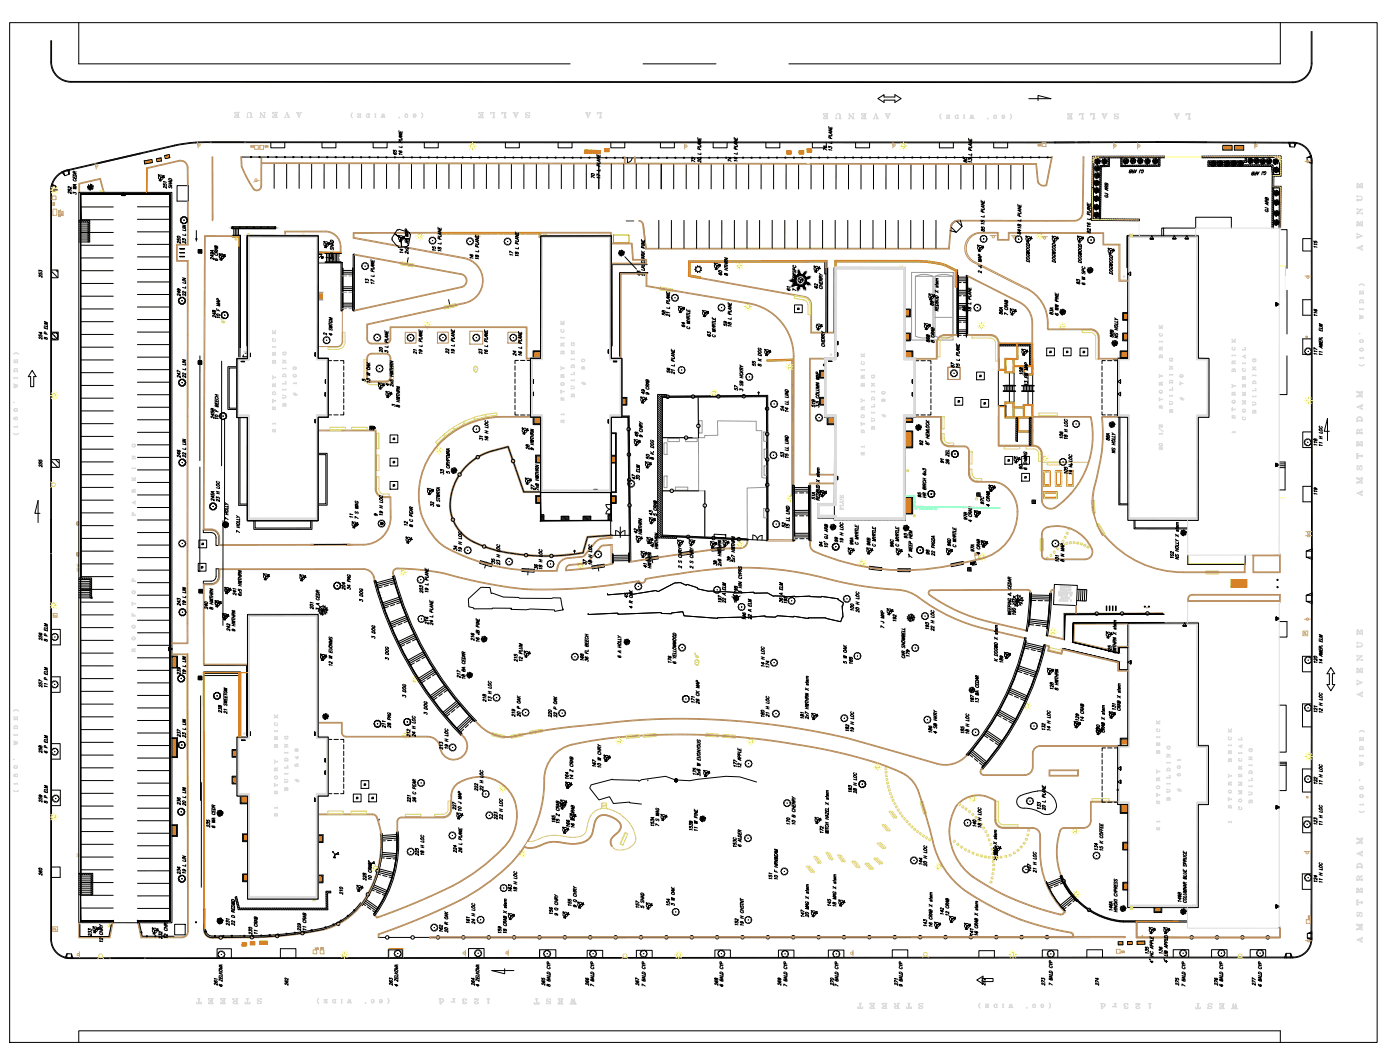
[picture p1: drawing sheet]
<svg xmlns="http://www.w3.org/2000/svg" width="610mm" height="457mm" viewBox="0 0 610 457" stroke-linecap="round" stroke-linejoin="round" font-family="sans-serif">
<defs><g id="words">
<text font-size="4.9" x="95.2" y="141.8">6&quot;</text>
<text font-size="4.9" fill="#c1dd6e" x="301.6" y="287.5">9&quot;</text>
<g font-size="4.4">
<text x="173.9" y="68.4" transform="rotate(-90 173.9 68.4)">65</text>
<text x="303.7" y="71.6" transform="rotate(-90 303.7 71.6)">73</text>
<text x="319.6" y="71.6" transform="rotate(-90 319.6 71.6)">74</text>
<text x="361.2" y="66.7" transform="rotate(-90 361.2 66.7)">76</text>
<text x="422.3" y="72" transform="rotate(-90 422.3 72)">80</text>
<text x="73.7" y="83.3" transform="rotate(-90 73.7 83.3)">251</text>
<text x="260" y="78.7" transform="rotate(-90 260 78.7)">70</text>
<text x="32.1" y="85.7" transform="rotate(-90 32.1 85.7)">252</text>
<text x="430" y="102" transform="rotate(-90 430 102)">85</text>
<text x="79.7" y="107.2" transform="rotate(-90 79.7 107.2)">250</text>
<text x="475.9" y="102.7" transform="rotate(-90 475.9 102.7)">82</text>
<text x="173.2" y="111.1">14</text>
<text x="187.3" y="110.1">15</text>
<text x="574.7" y="109" transform="rotate(-90 574.7 109)">115</text>
<text x="161.6" y="124.5" transform="rotate(-90 161.6 124.5)">13</text>
<text x="280.1" y="121" transform="rotate(-90 280.1 121)">46</text>
<text x="471.3" y="124.9" transform="rotate(-90 471.3 124.9)">83</text>
<text x="79.7" y="130.2" transform="rotate(-90 79.7 130.2)">249</text>
<text x="345.4" y="127.7" transform="rotate(-90 345.4 127.7)">61</text>
<text x="357.4" y="126.6" transform="rotate(-90 357.4 126.6)">62</text>
<text x="407.8" y="134.4" transform="rotate(-90 407.8 134.4)">89</text>
<text x="421.9" y="136.5" transform="rotate(-90 421.9 136.5)">86</text>
<text x="437.8" y="137.9" transform="rotate(-90 437.8 137.9)">86A</text>
<text x="95.2" y="139.3" transform="rotate(-90 95.2 139.3)">248</text>
<text x="291" y="138.6" transform="rotate(-90 291 138.6)">58</text>
<text x="299.5" y="143.6" transform="rotate(-90 299.5 143.6)">64</text>
<text x="317.9" y="143.2" transform="rotate(-90 317.9 143.2)">59</text>
<text x="459.7" y="138.3" transform="rotate(-90 459.7 138.3)">83A</text>
<text x="574.7" y="138.6" transform="rotate(-90 574.7 138.6)">116</text>
<text x="310.8" y="147.8" transform="rotate(-90 310.8 147.8)">63</text>
<text x="486.1" y="148.2" transform="rotate(-90 486.1 148.2)">88B</text>
<text x="167.9" y="154.5" transform="rotate(-90 167.9 154.5)">20</text>
<text x="182.7" y="155.2" transform="rotate(-90 182.7 155.2)">21</text>
<text x="406" y="150.3" transform="rotate(-90 406 150.3)">86B</text>
<text x="574.7" y="155.6" transform="rotate(-90 574.7 155.6)">117</text>
<text x="330.2" y="160.5" transform="rotate(-90 330.2 160.5)">55</text>
<text x="416.6" y="161.2" transform="rotate(-90 416.6 161.2)">87</text>
<text x="79.7" y="165.8" transform="rotate(-90 79.7 165.8)">247</text>
<text x="293.2" y="163.3" transform="rotate(-90 293.2 163.3)">56</text>
<text x="446.6" y="164" transform="rotate(-90 446.6 164)">108</text>
<text x="281.9" y="172.9" transform="rotate(-90 281.9 172.9)">49</text>
<text x="322.4" y="171.1" transform="rotate(-90 322.4 171.1)">57</text>
<text x="342.5" y="179.9" transform="rotate(-90 342.5 179.9)">54</text>
<text x="94.5" y="183.4" transform="rotate(-90 94.5 183.4)">245B</text>
<text x="279" y="191.2" transform="rotate(-90 279 191.2)">48</text>
<text x="211.3" y="193" transform="rotate(-90 211.3 193)">31</text>
<text x="231.8" y="196.8" transform="rotate(-90 231.8 196.8)">28</text>
<text x="484.4" y="193" transform="rotate(-90 484.4 193)">88A</text>
<text x="574.7" y="195.1" transform="rotate(-90 574.7 195.1)">118</text>
<text x="79.7" y="200.4" transform="rotate(-90 79.7 200.4)">246</text>
<text x="284" y="201.1" transform="rotate(-90 284 201.1)">50</text>
<text x="342.5" y="200.4" transform="rotate(-90 342.5 200.4)">53</text>
<text x="412" y="202.8" transform="rotate(-90 412 202.8)">91</text>
<text x="194.4" y="207.8" transform="rotate(-90 194.4 207.8)">33</text>
<text x="278" y="209.9" transform="rotate(-90 278 209.9)">47</text>
<text x="466" y="207.4" transform="rotate(-90 466 207.4)">105</text>
<text x="233.9" y="214.5" transform="rotate(-90 233.9 214.5)">27</text>
<text x="94.5" y="219.4" transform="rotate(-90 94.5 219.4)">245A</text>
<text x="190.1" y="221.9" transform="rotate(-90 190.1 221.9)">32</text>
<text x="356.3" y="218.7" transform="rotate(-90 356.3 218.7)">51A</text>
<text x="151.3" y="226.5">11</text>
<text x="285.4" y="225.4" transform="rotate(-90 285.4 225.4)">43</text>
<text x="178.5" y="230" transform="rotate(-90 178.5 230)">12</text>
<text x="278.7" y="233.5" transform="rotate(-90 278.7 233.5)">42</text>
<text x="343.3" y="230.7" transform="rotate(-90 343.3 230.7)">52</text>
<text x="359.5" y="239.2" transform="rotate(-90 359.5 239.2)">94</text>
<text x="366.2" y="237.1" transform="rotate(-90 366.2 237.1)">99</text>
<text x="380.3" y="238.5" transform="rotate(-90 380.3 238.5)">96B</text>
<text x="390.2" y="239.2" transform="rotate(-90 390.2 239.2)">96C</text>
<text x="396.2" y="235.7" transform="rotate(-90 396.2 235.7)">93</text>
<text x="415.2" y="238.8" transform="rotate(-90 415.2 238.8)">96D</text>
<text x="319.3" y="245.5" transform="rotate(-90 319.3 245.5)">39</text>
<text x="406" y="242.7" transform="rotate(-90 406 242.7)">98</text>
<text x="423.3" y="243.1">MB</text>
<text x="425.4" y="241.3" transform="rotate(-90 425.4 241.3)">97A</text>
<text x="512.2" y="244.1" transform="rotate(-90 512.2 244.1)">102</text>
<text x="216.6" y="246.6" transform="rotate(-90 216.6 246.6)">35</text>
<text x="235.3" y="249.1" transform="rotate(-90 235.3 249.1)">36</text>
<text x="256.5" y="246.9" transform="rotate(-90 256.5 246.9)">37</text>
<text x="282.9" y="248.4" transform="rotate(-90 282.9 248.4)">41</text>
<text x="313.3" y="247.3" transform="rotate(-90 313.3 247.3)">38</text>
<text x="104.1" y="260.3" transform="rotate(-90 104.1 260.3)">241</text>
<text x="274.5" y="261.4" transform="rotate(-90 274.5 261.4)">45</text>
<text x="315.4" y="263.5" transform="rotate(-90 315.4 263.5)">197</text>
<text x="322.4" y="259.3" transform="rotate(-90 322.4 259.3)">198</text>
<text x="344" y="263.9" transform="rotate(-90 344 263.9)">195</text>
<text x="79.7" y="264.9" transform="rotate(-90 79.7 264.9)">243</text>
<text x="91.7" y="266.3" transform="rotate(-90 91.7 266.3)">240</text>
<text x="137.6" y="266.3" transform="rotate(-90 137.6 266.3)">201</text>
<text x="372.9" y="267.1" transform="rotate(-90 372.9 267.1)">100</text>
<text x="443.4" y="268.8" transform="rotate(-90 443.4 268.8)">190</text>
<text x="101.2" y="275.9" transform="rotate(-90 101.2 275.9)">242</text>
<text x="187.7" y="273" transform="rotate(-90 187.7 273)">214</text>
<text x="391.6" y="271.6" transform="rotate(-90 391.6 271.6)">192</text>
<text x="405.7" y="275.2" transform="rotate(-90 405.7 275.2)">193</text>
<text x="207.8" y="280.1" transform="rotate(-90 207.8 280.1)">216</text>
<text x="485.1" y="285" transform="rotate(-90 485.1 285)">125</text>
<text x="226.5" y="289.3" transform="rotate(-90 226.5 289.3)">215</text>
<text x="255.4" y="288.6" transform="rotate(-90 255.4 288.6)">168</text>
<text x="293.5" y="289.6" transform="rotate(-90 293.5 289.6)">176</text>
<text x="336.2" y="291.7" transform="rotate(-90 336.2 291.7)">174</text>
<text x="372.5" y="290" transform="rotate(-90 372.5 290)">188</text>
<text x="574.7" y="289.6" transform="rotate(-90 574.7 289.6)">120</text>
<text x="79.7" y="294.9" transform="rotate(-90 79.7 294.9)">239</text>
<text x="201.8" y="296.3" transform="rotate(-90 201.8 296.3)">217</text>
<text x="460" y="301.3" transform="rotate(-90 460 301.3)">128</text>
<text x="97.7" y="311.5" transform="rotate(-90 97.7 311.5)">238</text>
<text x="425.1" y="306.6" transform="rotate(-90 425.1 306.6)">187</text>
<text x="225.4" y="313.3" transform="rotate(-90 225.4 313.3)">219</text>
<text x="241.3" y="313.6" transform="rotate(-90 241.3 313.6)">220</text>
<text x="334.1" y="313.3" transform="rotate(-90 334.1 313.3)">180</text>
<text x="79.7" y="322.1" transform="rotate(-90 79.7 322.1)">237</text>
<text x="169" y="318.2" transform="rotate(-90 169 318.2)">211</text>
<text x="179.9" y="322.1" transform="rotate(-90 179.9 322.1)">212</text>
<text x="407.1" y="320" transform="rotate(-90 407.1 320)">186</text>
<text x="480.1" y="319.6" transform="rotate(-90 480.1 319.6)">130</text>
<text x="194" y="327.4" transform="rotate(-90 194 327.4)">213</text>
<text x="260.7" y="334.8" transform="rotate(-90 260.7 334.8)">167</text>
<text x="322.1" y="334.8" transform="rotate(-90 322.1 334.8)">177</text>
<text x="304.4" y="338.3" transform="rotate(-90 304.4 338.3)">175</text>
<text x="209.2" y="345.4" transform="rotate(-90 209.2 345.4)">222</text>
<text x="372.2" y="346.1" transform="rotate(-90 372.2 346.1)">183</text>
<text x="79.7" y="351.7" transform="rotate(-90 79.7 351.7)">236</text>
<text x="179.9" y="350.3" transform="rotate(-90 179.9 350.3)">221</text>
<text x="199.7" y="353.8" transform="rotate(-90 199.7 353.8)">227</text>
<text x="454.4" y="353.5" transform="rotate(-90 454.4 353.5)">133</text>
<text x="217.7" y="358.1" transform="rotate(-90 217.7 358.1)">223</text>
<text x="243.1" y="359.1" transform="rotate(-90 243.1 359.1)">165</text>
<text x="359.8" y="363.7" transform="rotate(-90 359.8 363.7)">172</text>
<text x="426.2" y="360.9" transform="rotate(-90 426.2 360.9)">140</text>
<text x="574.7" y="360.2" transform="rotate(-90 574.7 360.2)">123</text>
<text x="183.4" y="373.6" transform="rotate(-90 183.4 373.6)">225</text>
<text x="200" y="372.5" transform="rotate(-90 200 372.5)">224</text>
<text x="79.7" y="381.7" transform="rotate(-90 79.7 381.7)">234</text>
<text x="450.1" y="380.3" transform="rotate(-90 450.1 380.3)">137</text>
<text x="224" y="389.1" transform="rotate(-90 224 389.1)">163</text>
<text x="574.7" y="385.2" transform="rotate(-90 574.7 385.2)">124</text>
<text x="150.6" y="390.5" transform="rotate(-90 150.6 390.5)">210</text>
<text x="250.1" y="395.5" transform="rotate(-90 250.1 395.5)">155</text>
<text x="292.8" y="395.5" transform="rotate(-90 292.8 395.5)">154</text>
<text x="363" y="395.5" transform="rotate(-90 363 395.5)">145</text>
<text x="242" y="399" transform="rotate(-90 242 399)">156</text>
<text x="279.4" y="396.2" transform="rotate(-90 279.4 396.2)">157</text>
<text x="351.4" y="400.4" transform="rotate(-90 351.4 400.4)">147</text>
<text x="412" y="399.3" transform="rotate(-90 412 399.3)">142</text>
<text x="101.2" y="404.3" transform="rotate(-90 101.2 404.3)">231</text>
<text x="132.3" y="406.4" transform="rotate(-90 132.3 406.4)">229</text>
<text x="194" y="406.8" transform="rotate(-90 194 406.8)">162</text>
<text x="205.7" y="403.2" transform="rotate(-90 205.7 403.2)">161</text>
<text x="219.4" y="407.5" transform="rotate(-90 219.4 407.5)">159</text>
<text x="322.8" y="403.9" transform="rotate(-90 322.8 403.9)">152</text>
<text x="40.9" y="408.9" transform="rotate(-90 40.9 408.9)">233</text>
<text x="111.1" y="408.2" transform="rotate(-90 111.1 408.2)">230</text>
<text x="501.3" y="416.3" transform="rotate(-90 501.3 416.3)">135</text>
<text x="507.3" y="416.3" transform="rotate(-90 507.3 416.3)">136</text>
<text x="96" y="430.4" transform="rotate(-90 96 430.4)">261</text>
<text x="126.6" y="430.4" transform="rotate(-90 126.6 430.4)">262</text>
<text x="172.2" y="430.4" transform="rotate(-90 172.2 430.4)">263</text>
<text x="207.8" y="430.4" transform="rotate(-90 207.8 430.4)">264</text>
<text x="238.5" y="430.4" transform="rotate(-90 238.5 430.4)">265</text>
<text x="257.5" y="430.4" transform="rotate(-90 257.5 430.4)">266</text>
<text x="279.4" y="430.4" transform="rotate(-90 279.4 430.4)">267</text>
<text x="314" y="430.4" transform="rotate(-90 314 430.4)">268</text>
<text x="456.1" y="430.4" transform="rotate(-90 456.1 430.4)">273</text>
<text x="479.8" y="430.4" transform="rotate(-90 479.8 430.4)">274</text>
<text x="547.9" y="430.4" transform="rotate(-90 547.9 430.4)">277</text>
</g>
<g font-size="4.4" fill="#7fffbf">
<text x="429.7" y="220.8" transform="rotate(-90 429.7 220.8)">97C</text>
<text x="422.3" y="227.5" transform="rotate(-90 422.3 227.5)">97B</text>
</g>
<text font-size="4.4" fill="#dbdbdb" x="60" y="285" transform="rotate(-90 60 285)">R O O F T O P P A R K I N G</text>
<text font-size="4.4" fill="#ffdf7f" x="435.7" y="374.6" transform="rotate(-90 435.7 374.6)">138</text>
<g font-size="4" fill="#dda56e">
<text x="451.2" y="64.9">MB</text>
<text x="571.9" y="401.1" transform="rotate(-90 571.9 401.1)">MB</text>
<text x="139.7" y="414.9" transform="rotate(-90 139.7 414.9)">MB</text>
<text x="487.5" y="416.3">MB</text>
</g>
<g font-size="4">
<text x="445.6" y="103" transform="rotate(-90 445.6 103)">84</text>
<text x="207.1" y="113.6" transform="rotate(-90 207.1 113.6)">16</text>
<text x="224.4" y="112.2" transform="rotate(-90 224.4 112.2)">17</text>
<text x="472" y="115.7" transform="rotate(-90 472 115.7)">DOGWOOD</text>
<text x="19.4" y="122.1" transform="rotate(-90 19.4 122.1)">253</text>
<text x="315.4" y="121" transform="rotate(-90 315.4 121)">60</text>
<text x="19.4" y="148.9" transform="rotate(-90 19.4 148.9)">254</text>
<text x="140.1" y="147.1">2</text>
<text x="196.5" y="155.2" transform="rotate(-90 196.5 155.2)">22</text>
<text x="211" y="155.2" transform="rotate(-90 211 155.2)">23</text>
<text x="225.8" y="155.9" transform="rotate(-90 225.8 155.9)">24</text>
<text x="360.2" y="152" transform="rotate(-90 360.2 152)">CHERRY</text>
<text x="170" y="178.2">3</text>
<text x="356" y="178.5" transform="rotate(-90 356 178.5)">51B</text>
<text x="280.8" y="191.6" transform="rotate(-90 280.8 191.6)">9 CHRY</text>
<text x="463.9" y="191.9" transform="rotate(-90 463.9 191.9)">106</text>
<text x="402.9" y="195.1" transform="rotate(-90 402.9 195.1)">92</text>
<text x="19.4" y="204.6" transform="rotate(-90 19.4 204.6)">255</text>
<text x="446.3" y="205.3" transform="rotate(-90 446.3 205.3)">90</text>
<text x="285.7" y="239.5" transform="rotate(-90 285.7 239.5)">40</text>
<text x="372.5" y="238.5" transform="rotate(-90 372.5 238.5)">96A</text>
<text x="200" y="240.9" transform="rotate(-90 200 240.9)">34</text>
<text x="151.3" y="257.9" transform="rotate(-90 151.3 257.9)">204</text>
<text x="185.2" y="259.3" transform="rotate(-90 185.2 259.3)">203</text>
<text x="19.4" y="280.1" transform="rotate(-90 19.4 280.1)">256</text>
<text x="164.4" y="279" transform="rotate(-90 164.4 279)">3 DOG</text>
<text x="437.8" y="289.6" transform="rotate(-90 437.8 289.6)">189</text>
<text x="19.4" y="300.6" transform="rotate(-90 19.4 300.6)">257</text>
<text x="177.8" y="304.8" transform="rotate(-90 177.8 304.8)">3 DOG</text>
<text x="212.7" y="306.9" transform="rotate(-90 212.7 306.9)">218</text>
<text x="420.9" y="320.3" transform="rotate(-90 420.9 320.3)">185</text>
<text x="456.1" y="318.9" transform="rotate(-90 456.1 318.9)">132</text>
<text x="19.4" y="329.1" transform="rotate(-90 19.4 329.1)">258</text>
<text x="19.4" y="350.7" transform="rotate(-90 19.4 350.7)">259</text>
<text x="92.4" y="361.6" transform="rotate(-90 92.4 361.6)">235</text>
<text x="345" y="360.2" transform="rotate(-90 345 360.2)">170</text>
<text x="321.7" y="369.7" transform="rotate(-90 321.7 369.7)">153C</text>
<text x="19.4" y="382.4" transform="rotate(-90 19.4 382.4)">260</text>
<text x="337.3" y="383.8" transform="rotate(-90 337.3 383.8)">151</text>
<text x="160.5" y="384.5" transform="rotate(-90 160.5 384.5)">228</text>
<text x="515.4" y="393.7" transform="rotate(-90 515.4 393.7)">146B</text>
<text x="404.6" y="404.3" transform="rotate(-90 404.6 404.3)">143</text>
<text x="71.6" y="409.9" transform="rotate(-90 71.6 409.9)">232</text>
<text x="341.1" y="430.4" transform="rotate(-90 341.1 430.4)">269</text>
<text x="364.1" y="430.4" transform="rotate(-90 364.1 430.4)">270</text>
<text x="391.9" y="430.4" transform="rotate(-90 391.9 430.4)">271</text>
<text x="430" y="430.4" transform="rotate(-90 430 430.4)">272</text>
<text x="514.3" y="430.4" transform="rotate(-90 514.3 430.4)">275</text>
<text x="531.3" y="430.4" transform="rotate(-90 531.3 430.4)">276</text>
</g>
<text font-size="4" fill="#7fffbf" x="402.2" y="217.7" transform="rotate(-90 402.2 217.7)">95</text>
<g font-size="3.5" fill="#dda56e">
<text x="108.3" y="65.3">MB</text>
<text x="114.7" y="65.3">MB</text>
<text x="25" y="90.7" transform="rotate(-90 25 90.7)">MB</text>
<text x="451.2" y="104.1">L</text>
<text x="22.6" y="269.5">F</text>
<text x="566.9" y="277.3">P</text>
<text x="22.6" y="406">P</text>
<text x="138.6" y="414.5">MB</text>
</g>
<g font-size="3.5">
<text x="475.5" y="71.3">L</text>
<text x="22.2" y="84.3">L</text>
<text x="167.2" y="169">4</text>
<text x="309.4" y="172.9">L</text>
<text x="161.9" y="225.8">9</text>
<text x="426.2" y="244.1">L</text>
<text x="251.2" y="247.6">L</text>
<text x="175.3" y="321.7">L</text>
<text x="161.9" y="379.6">L</text>
</g>
<g font-size="3.5" fill="#ffff7f">
<text x="181.3" y="104.4">L</text>
<text x="320.3" y="117.1">L</text>
<text x="324.2" y="135.1">L</text>
<text x="184.5" y="142.9">L</text>
<text x="342.2" y="161.2">L</text>
<text x="22.2" y="173.9">L</text>
<text x="568.3" y="176">L</text>
<text x="189.4" y="197.6">L</text>
<text x="320.7" y="238.5">L</text>
<text x="173.9" y="250.8">L</text>
<text x="179.2" y="297.4">L</text>
<text x="268.1" y="324.2">L</text>
<text x="325.6" y="324.2">L</text>
<text x="380.6" y="335.5">L</text>
<text x="568.3" y="330.9">L</text>
<text x="421.9" y="349.2">L</text>
<text x="21.9" y="357.4">L</text>
<text x="466.7" y="363.4">L</text>
<text x="225.8" y="373.2">L</text>
<text x="407.5" y="378.9">L</text>
<text x="467.1" y="390.9">L</text>
</g>
<text font-size="3.5" fill="#b88a5c" x="453.7" y="201.1">L</text>
<g font-size="3.1" fill="#ffff7f">
<text x="391.9" y="64.9">L</text>
<text x="425.8" y="143.2">L</text>
<text x="461.1" y="143.6">L</text>
<text x="342.5" y="218.4">L</text>
<text x="373.9" y="246.6">L</text>
<text x="21.9" y="264.9">L</text>
<text x="445.9" y="308.7">L</text>
<text x="217.3" y="344.7">L</text>
</g>
<g font-size="3.1">
<text x="554.9" y="70.9">L</text>
<text x="141.1" y="113.6">1</text>
<text x="456.8" y="276.6">L</text>
<text x="46.6" y="404.6">L</text>
</g>
<g font-size="2.6" fill="#ffdf7f">
<text x="101.6" y="105.5">I</text>
<text x="106.9" y="103.4">I</text>
<text x="394.1" y="206">I</text>
<text x="424" y="218.4">I</text>
<text x="396.9" y="225.8">I</text>
</g>
</g></defs>
<!-- layer: -L-DTL-CLINE -->
<path d="M85.5 100.4v4.6M177.7 112.2l-.5 2.7M195.3 130.5l.6 2.6M270.1 229.4v4.7M211.8 244.8l-.8 2.6M230 247.6l-.2 2.7M260.3 246l.4 2.7M283.8 242.4l.4 2.7" fill="none" stroke="#000" stroke-width=".44"/>
<!-- layer: -L-HRD-WALL-1 -->
<g fill="#989898" stroke="#989898" stroke-width=".44">
<path d="M437.8 181.5h5.7z"/>
<path d="M437.5 182h5.6z"/>
<path d="M443.5 187.6h6.2z"/>
<path d="M443.1 188.1h6.1z"/>
<path d="M101.1 98.9l18.8 .1z"/>
<path d="M101.1 99h18.8v.4z"/>
<path d="M441.2 156.5h.4z"/>
<path d="M449.2 176.6h.5v4.9z"/>
<path d="M441.6 177.1h4.5z"/>
<path d="M441.6 177.6h4z"/>
<path d="M437.5 175.1h4.1z"/>
<path d="M449.2 157.2h.5z"/>
<path d="M449.2 159.2h.5z"/>
<path d="M441.6 159.2h8.1v.4z"/>
<path d="M435 149.5h8.2z"/>
<path d="M435 149.9h7.7z"/>
<path d="M435 149.9v.6z"/>
<path d="M435 150.5v5.6z"/>
<path d="M438 156.5l5.2 .1z"/>
<path d="M138.6 114.3h9.9z"/>
<path d="M138.6 114.3h9.9v.4z"/>
<path d="M443.5 181.5h6.2z"/>
<path d="M443.2 149.5h6.5z"/>
<path d="M449.2 156.8h.5v.4z"/>
<path d="M103.9 103.2h.6v4.2z"/>
<path d="M437.8 181.5h5.7zM437.5 181.5h6z"/>
<path d="M437.5 181.5l6 .5v-.5zM437.5 181.5l6 .5h-6z"/>
<path d="M443.1 182l.4 5.6v-5.6zM443.1 182l.4 5.6h-.4z"/>
<path d="M443.1 187.6h.4zM443.1 187.6h.4z"/>
<path d="M443.1 187.6l6.6 .5v-.5zM443.1 187.6l6.6 .5h-6.6z"/>
<path d="M449.2 188.1l.5 5.8v-5.8zM449.2 188.1l.5 5.8h-.5z"/>
<path d="M101.1 99v.4h18.8zM101.1 99.4h18.8z"/>
<path d="M441.2 156.5l.4 5.4v-5.4zM441.2 156.5l.4 5.4h-.5z"/>
<path d="M437.5 161.3l.5 .6v-.6zM437.5 161.3l.5 .6h-.5z"/>
<path d="M437.5 161.9l4.1 .4v-.4zM437.5 161.9l4.1 .4h-4.1z"/>
<path d="M445.6 176.1h4.1zM445.6 176.1h4.1z"/>
<path d="M445.6 176.1l4.1 .5v-.5zM445.6 176.1l4.1 .5h-4.1z"/>
<path d="M445.6 176.6l.5 .5v-.5zM445.6 176.6l.5 .5h-.5z"/>
<path d="M449.2 181.5h.5zM449.2 176.6l.5 4.9h-.5z"/>
<path d="M441.6 177.1l4.5 .5v-.5zM441.6 177.1l4.5 .5h-4.5z"/>
<path d="M445.6 177.6l.5 3.9v-3.9zM445.6 177.6l.5 3.9h-.5z"/>
<path d="M437.5 175.1l4.1 .5v-.5zM437.5 175.1l4.1 .5h-4.1z"/>
<path d="M437.5 175.6l.5 1v-1zM437.5 175.6l.5 1h-.5z"/>
<path d="M441.1 175.6l.5 5.9v-5.9zM441.1 175.6l.5 5.9h-.5z"/>
<path d="M435 176.6l3 .5v-.5zM435 176.6l3 .5h-3z"/>
<path d="M437.5 177.1l.5 4.4v-4.4zM437.5 177.1l.5 4.4h-.5z"/>
<path d="M449.2 159.6l.5 3.3v-3.3zM449.2 159.6l.5 3.3h-.5z"/>
<path d="M449.2 162.9h.5zM446.1 162.9h3.6z"/>
<path d="M445.6 162.9l4.1 .4v-.4zM445.6 162.9l4.1 .4h-4.1z"/>
<path d="M449.2 157.2l.5 2v-2zM449.2 157.2l.5 2h-.5zM441.6 159.2h8.1z"/>
<path d="M441.6 159.6h8.1zM441.6 159.2l8.1 .4h-8.1z"/>
<path d="M435 149.5l8.2 .4v-.4zM435 149.5l8.2 .4h-8.2z"/>
<path d="M442.7 149.9l.5 6.2v-6.2zM442.7 149.9l.5 6.2h-.5z"/>
<path d="M442.7 156.1h.5zM442.7 156.1h.5z"/>
<path d="M437.5 156.1h5.2zM437.5 156.1h5.2z"/>
<path d="M437.5 156.1l5.7 .4v-.4zM437.5 156.1l5.7 .4h-5.7z"/>
<path d="M435 156.1v4.8zM435 156.1v4.8z"/>
<path d="M437.5 156.5l.5 4.4v-4.4zM437.5 156.5l.5 4.4h-.5z"/>
<path d="M435 160.9h2.5zM435 160.9h2.5z"/>
<path d="M435 160.9l3 .4v-.4zM435 160.9l3 .4h-3z"/>
<path d="M138.6 114.7h9.9zM138.6 114.3l9.9 .4h-9.9z"/>
<path d="M138.6 109.8l9.9 .4v-.4zM138.6 109.8l9.9 .4h-9.9z"/>
<path d="M443.5 181.5l6.2 .5v-.5zM443.5 181.5l6.2 .5h-6.2z"/>
<path d="M443.5 182h6.2zM443.5 182h6.2z"/>
<path d="M449.2 182l.5 5.6v-5.6zM449.2 182l.5 5.6h-.5z"/>
<path d="M443.2 149.5l6.5 .4v-.4zM443.2 149.5l6.5 .4h-6.5z"/>
<path d="M443.2 149.9h6.5zM443.2 149.9h6.5z"/>
<path d="M449.2 149.9l.5 6.9v-6.9zM449.2 149.9l.5 6.9h-.5z"/>
<path d="M449.2 157.2h.5zM449.2 156.8l.5 .4h-.5z"/>
<path d="M103.9 103.2v4.2h.6zM103.9 107.4h.6z"/>
</g>
<!-- layer: -L-HRD-HANDRAIL -->
<g fill="#dbdbdb" stroke="#dbdbdb" stroke-width=".44">
<path d="M88.9 292.7h15.9z"/>
<path d="M104.7 292.8l.1 28.2z"/>
<path d="M88.9 289.7h18.7z"/>
<path d="M107.5 289.8l.1 31.2z"/>
<path d="M158.4 393.1l-.8 1.1z"/>
<path d="M158.4 393.1l-.7 1.1z"/>
<path d="M163.6 396.7l-.8 1.2z"/>
<path d="M163.6 396.7l-.7 1.2z"/>
<path d="M199.3 317.6l1.8 1.8z"/>
<path d="M204.9 312.4l1.7 1.7z"/>
<path d="M266.3 115.1h15.4z"/>
<path d="M266.4 115.2h15.3z"/>
<path d="M266.3 115.2l.2 35.5z"/>
<path d="M345.8 211.5l.2 23.9z"/>
<path d="M266.8 241l.2 4.2z"/>
<path d="M273.8 240.7l.1 4.1z"/>
<path d="M462.6 282.3l.4 .1z"/>
<path d="M487.2 291.6l3.9 .1z"/>
<path d="M485.4 271.1h21.5z"/>
<path d="M467.2 271.2h21.6z"/>
<path d="M487.2 281.9h3.9z"/>
<path d="M487.3 282h3.8z"/>
<path d="M486.8 284.3l.5 .1z"/>
<path d="M485.4 267.5l21.5-.1z"/>
<path d="M463.7 267.6h21.5z"/>
<path d="M463.7 267.7l-.3 10.9z"/>
<path d="M463.7 267.7l-.2 10.9z"/>
<path d="M456.1 271.5l-.3 2.1z"/>
<path d="M456.1 271.5l-.2 2.1z"/>
<path d="M448.1 270.6l-.2 2.1z"/>
<path d="M429 332.4l-1.4 1.7z"/>
<path d="M429 332.4l-1.3 1.7z"/>
<path d="M422.7 327.4l-1.3 1.6z"/>
<path d="M422.7 327.4l-1.2 1.6z"/>
<path d="M468 391.7l.8 .7z"/>
<path d="M462.9 395.7l.9 .8z"/>
<path d="M490.8 102.7l.1 13.9z"/>
<path d="M363.3 116.5v28.2z"/>
<path d="M360.3 116.5l.1 28.2z"/>
<path d="M270 118.7h12.1z"/>
<path d="M269.9 118.8l.1 36.2z"/>
<path d="M104.6 102.6l.1 48.1z"/>
<path d="M107.6 102.5h12.3z"/>
<path d="M107.7 102.6h12.2z"/>
<path d="M101.1 98.8h1.5z"/>
<path d="M112.5 99.6h7.5z"/>
<path d="M444.9 170.3l5.4 .1zM444.9 170.3l5.4 .1z"/>
<path d="M149.2 116.8l.1 18.3zM149.2 116.8l.1 18.3z"/>
<path d="M88.9 292.7h15.9zM88.9 292.7h15.9z"/>
<path d="M88.9 292.7l15.9 .1zM88.9 292.7l15.9 .1z"/>
<path d="M88.9 289.7l18.7 .1zM88.9 289.7l18.7 .1z"/>
<path d="M88.9 289.8h18.7zM88.9 289.8h18.7z"/>
<path d="M166.3 363.1l.2 1.3zM166.3 363.1l.2 1.3z"/>
<path d="M166.4 364.4l.1 1.4zM166.4 364.4l.1 1.4z"/>
<path d="M166.5 365.8l.1 1.4zM166.5 365.8l.1 1.4z"/>
<path d="M166.5 367.2v1.4zM166.5 367.2v1.4z"/>
<path d="M166.5 368.6v1.3zM166.5 368.6l-.1 1.3z"/>
<path d="M166.4 369.9v1.4zM166.4 369.9l-.1 1.4z"/>
<path d="M166.3 371.3l-.1 1.4zM166.3 371.3l-.2 1.4z"/>
<path d="M166.1 372.7v1.3zM166.1 372.7l-.1 1.3z"/>
<path d="M166 374.1l-.2 1.3zM166 374.1l-.3 1.3z"/>
<path d="M165.7 375.4l-.1 1.4zM165.7 375.4l-.2 1.4z"/>
<path d="M164.4 380.8l-.3 1.3zM164.4 380.8l-.4 1.3z"/>
<path d="M164 382.1l-.4 1.2zM164 382.1l-.5 1.2z"/>
<path d="M163.5 383.4l-.4 1.2zM163.5 383.4l-.5 1.2z"/>
<path d="M163 384.7l-.4 1.2zM163 384.7l-.5 1.2z"/>
<path d="M162.5 385.9l-.5 1.2zM162.5 385.9l-.6 1.2z"/>
<path d="M161.9 387.2l-.5 1.2zM161.9 387.2l-.6 1.2z"/>
<path d="M161.2 388.4l-.5 1.2zM161.2 388.4l-.6 1.2z"/>
<path d="M160.6 389.6l-.6 1.2zM160.6 389.6l-.7 1.2z"/>
<path d="M159.9 390.8l-.6 1.1zM159.9 390.8l-.7 1.1z"/>
<path d="M159.2 392l-.7 1.1zM159.2 392l-.8 1.1z"/>
<path d="M172.6 362.6l.2 1.4zM172.6 362.6l.2 1.4z"/>
<path d="M172.7 364l.2 1.5zM172.7 364l.2 1.5z"/>
<path d="M172.8 365.5l.1 1.4zM172.8 365.5l.1 1.4z"/>
<path d="M172.8 366.9l.1 1.4zM172.8 366.9l.1 1.4z"/>
<path d="M172.8 368.4v1.4zM172.8 368.4l-.1 1.4z"/>
<path d="M172.7 369.8v1.4zM172.7 369.8v1.4z"/>
<path d="M172.7 371.2l-.1 1.4zM172.7 371.2l-.2 1.4z"/>
<path d="M172.5 372.7l-.1 1.4zM172.5 372.7l-.2 1.4z"/>
<path d="M172.3 374.1l-.1 1.4zM172.3 374.1l-.2 1.4z"/>
<path d="M172.1 375.5l-.1 1.4zM172.1 375.5l-.2 1.4z"/>
<path d="M171.9 376.9l-.2 1.4zM171.9 376.9l-.3 1.4z"/>
<path d="M171.6 378.3l-.2 1.4zM171.6 378.3l-.3 1.4z"/>
<path d="M171.3 379.8l-.3 1.3zM171.3 379.8l-.4 1.3z"/>
<path d="M170.9 381.1l-.3 1.4zM170.9 381.1l-.4 1.4z"/>
<path d="M170.5 382.5l-.4 1.4zM170.5 382.5l-.4 1.4z"/>
<path d="M170.1 383.9l-.4 1.3zM170.1 383.9l-.5 1.3z"/>
<path d="M169.6 385.3l-.4 1.3zM169.6 385.3l-.5 1.3z"/>
<path d="M169 386.6l-.4 1.3zM169 386.6l-.5 1.3z"/>
<path d="M168.5 387.9l-.5 1.3zM168.5 387.9l-.6 1.3z"/>
<path d="M167.9 389.2l-.5 1.3zM167.9 389.2l-.6 1.3z"/>
<path d="M167.3 390.5l-.6 1.3zM167.3 390.5l-.7 1.3z"/>
<path d="M166.6 391.8l-.6 1.2zM166.6 391.8l-.7 1.2z"/>
<path d="M165.9 393.1l-.6 1.2zM165.9 393.1l-.7 1.2z"/>
<path d="M165.2 394.3l-.7 1.2zM165.2 394.3l-.8 1.2z"/>
<path d="M164.4 395.5l-.7 1.2zM164.4 395.5l-.8 1.2z"/>
<path d="M163.6 253l.8 2.4zM163.6 253l.8 2.4z"/>
<path d="M164.3 255.4l.8 2.4zM164.3 255.4l.8 2.4z"/>
<path d="M165 257.8l.8 2.4zM165 257.8l.8 2.4z"/>
<path d="M165.7 260.2l.9 2.3zM165.7 260.2l.9 2.3z"/>
<path d="M166.5 262.5l.9 2.4zM166.5 262.5l.9 2.4z"/>
<path d="M167.3 264.9l1 2.3zM167.3 264.9l1 2.3z"/>
<path d="M168.2 267.2l.9 2.3zM168.2 267.2l.9 2.3z"/>
<path d="M169.1 269.5l1 2.3zM169.1 269.5l1 2.3z"/>
<path d="M170 271.9l1 2.2zM170 271.9l1 2.2z"/>
<path d="M171 274.1l1 2.3zM171 274.1l1 2.3z"/>
<path d="M172 276.4l1.1 2.2zM172 276.4l1.1 2.2z"/>
<path d="M173 278.7l1.1 2.2zM173 278.7l1.1 2.2z"/>
<path d="M174.1 280.9l1.2 2.2zM174.1 280.9l1.2 2.2z"/>
<path d="M175.2 283.1l1.2 2.2zM175.2 283.1l1.2 2.2z"/>
<path d="M176.3 285.3l1.3 2.2zM176.3 285.3l1.3 2.2z"/>
<path d="M177.5 287.5l1.3 2.1zM177.5 287.5l1.3 2.1z"/>
<path d="M178.7 289.7l1.4 2.1zM178.7 289.7l1.4 2.1z"/>
<path d="M180 291.8l1.3 2.1zM180 291.8l1.3 2.1z"/>
<path d="M182.6 296.1l1.4 2zM182.6 296.1l1.4 2z"/>
<path d="M183.9 298.1l1.5 2.1zM183.9 298.1l1.5 2.1z"/>
<path d="M185.3 300.2l1.5 2zM185.3 300.2l1.5 2z"/>
<path d="M186.8 302.2l1.5 2zM186.8 302.2l1.5 2z"/>
<path d="M188.2 304.2l1.6 2zM188.2 304.2l1.6 2z"/>
<path d="M189.7 306.2l1.6 1.9zM189.7 306.2l1.6 1.9z"/>
<path d="M191.2 308.2l1.6 1.9zM191.2 308.2l1.6 1.9z"/>
<path d="M192.8 310.1l1.6 1.9zM192.8 310.1l1.6 1.9z"/>
<path d="M194.4 312l1.7 1.9zM194.4 312l1.7 1.9z"/>
<path d="M196 313.9l1.7 1.8zM196 313.9l1.7 1.8z"/>
<path d="M197.6 315.8l1.8 1.8zM197.6 315.8l1.8 1.8z"/>
<path d="M171 251l.8 2.3zM171 251l.8 2.3z"/>
<path d="M171.7 253.4l.8 2.3zM171.7 253.4l.8 2.3z"/>
<path d="M172.4 255.7l.8 2.3zM172.4 255.7l.8 2.3z"/>
<path d="M173.1 258l.9 2.3zM173.1 258l.9 2.3z"/>
<path d="M173.9 260.4l.9 2.2zM173.9 260.4l.9 2.2z"/>
<path d="M174.7 262.7l.9 2.2zM174.7 262.7l.9 2.2z"/>
<path d="M175.5 265l1 2.2zM175.5 265l1 2.2z"/>
<path d="M176.4 267.2l1 2.3zM176.4 267.2l1 2.3z"/>
<path d="M177.3 269.5l1.1 2.2zM177.3 269.5l1.1 2.2z"/>
<path d="M178.3 271.7l1.1 2.2zM178.3 271.7l1.1 2.2z"/>
<path d="M179.3 274l1.1 2.1zM179.3 274l1.1 2.1z"/>
<path d="M180.3 276.2l1.2 2.1zM180.3 276.2l1.2 2.1z"/>
<path d="M181.4 278.4l1.2 2.1zM181.4 278.4l1.2 2.1z"/>
<path d="M182.5 280.5l1.2 2.2zM182.5 280.5l1.2 2.2z"/>
<path d="M183.6 282.7l1.3 2.1zM183.6 282.7l1.3 2.1z"/>
<path d="M184.8 284.8l1.3 2.1zM184.8 284.8l1.3 2.1z"/>
<path d="M186 287l1.3 2zM186 287l1.3 2z"/>
<path d="M187.3 289.1l1.3 2zM187.3 289.1l1.3 2z"/>
<path d="M188.6 291.1l1.3 2zM188.6 291.1l1.3 2z"/>
<path d="M189.9 293.2l1.4 2zM189.9 293.2l1.4 2z"/>
<path d="M191.2 295.2l1.5 2zM191.2 295.2l1.5 2z"/>
<path d="M192.6 297.2l1.5 1.9zM192.6 297.2l1.5 1.9z"/>
<path d="M194 299.2l1.6 1.9zM194 299.2l1.6 1.9z"/>
<path d="M195.5 301.2l1.6 1.8zM195.5 301.2l1.6 1.8z"/>
<path d="M197 303.1l1.6 1.8zM197 303.1l1.6 1.8z"/>
<path d="M198.5 305l1.6 1.8zM198.5 305l1.6 1.8z"/>
<path d="M200.1 306.9l1.6 1.8zM200.1 306.9l1.6 1.8z"/>
<path d="M201.6 308.7l1.7 1.8zM201.6 308.7l1.7 1.8z"/>
<path d="M203.3 310.6l1.7 1.7zM203.3 310.6l1.7 1.7z"/>
<path d="M266.3 115.1l15.4 .1zM266.3 115.1l15.4 .1z"/>
<path d="M352.2 211.5l.2 23.8zM352.2 211.5l.2 23.8z"/>
<path d="M417.1 119.9l.1 26.9zM417.1 119.9l.1 26.9z"/>
<path d="M420.8 119.9v26.9zM420.8 119.9v26.9z"/>
<path d="M436.8 170.3l5.4 .1zM436.8 170.3l5.4 .1z"/>
<path d="M462.6 282.4l24.7 5.7zM462.6 282.4l24.7 5.7z"/>
<path d="M486.9 288.1l.4 .1zM486.9 288.1l.4 .1z"/>
<path d="M487.2 288.2l.1 3.4zM487.2 288.2l.1 3.4z"/>
<path d="M487.2 291.6h3.9zM487.2 291.6h3.9z"/>
<path d="M487.2 291.7h3.9zM487.2 291.6l3.9 .1z"/>
<path d="M485.4 271.1h21.5zM467.2 271.2h21.6z"/>
<path d="M467.2 271.3l-.1 8.3zM467.2 271.3l-.1 8.3z"/>
<path d="M467.1 279.6l.3 .1zM467.1 279.6l.3 .1z"/>
<path d="M487.2 281.9l3.9 .1zM487.2 281.9l3.9 .1z"/>
<path d="M487.2 282l.1 2.3zM487.2 282l.1 2.3z"/>
<path d="M467.1 279.7l20.1 4.6zM467.1 279.7l20.1 4.6z"/>
<path d="M485.2 267.6l21.7-.1zM463.7 267.6l21.7-.1z"/>
<path d="M457 258.5l.1 2.1zM457 258.5v2.1z"/>
<path d="M457 260.6v2.2zM457 260.6l-.1 2.2z"/>
<path d="M456.9 262.8l-.1 2.2zM456.9 262.8l-.1 2.2z"/>
<path d="M456.8 265l-.1 2.1zM456.8 265l-.2 2.1z"/>
<path d="M456.6 267.2l-.2 2.1zM456.6 267.2l-.2 2.1z"/>
<path d="M456.4 269.3l-.2 2.2zM456.4 269.3l-.3 2.2z"/>
<path d="M449 258.3l.1 2.1zM449 258.3v2.1z"/>
<path d="M449 260.4v2zM449 260.4l-.1 2z"/>
<path d="M448.9 262.4l-.1 2.1zM448.9 262.4l-.1 2.1z"/>
<path d="M448.8 264.5l-.1 2zM448.8 264.5l-.2 2z"/>
<path d="M448.6 266.5l-.1 2.1zM448.6 266.5l-.2 2.1z"/>
<path d="M448.4 268.6l-.2 2zM448.4 268.6l-.3 2z"/>
<path d="M454.5 280.9l-.4 2.2zM454.5 280.9l-.5 2.2z"/>
<path d="M454 283.1l-.5 2.1zM454 283.1l-.6 2.1z"/>
<path d="M453.4 285.3l-.5 2.1zM453.4 285.3l-.5 2.1z"/>
<path d="M452.8 287.4l-.5 2.1zM452.8 287.4l-.6 2.1z"/>
<path d="M452.2 289.5l-.6 2.1zM452.2 289.5l-.7 2.1z"/>
<path d="M451.5 291.7l-.6 2.1zM451.5 291.7l-.7 2.1z"/>
<path d="M450.8 293.8l-.6 2.1zM450.8 293.8l-.7 2.1z"/>
<path d="M450.1 295.9l-.7 2zM450.1 295.9l-.8 2z"/>
<path d="M449.3 298l-.7 2zM449.3 298l-.8 2z"/>
<path d="M448.5 300l-.8 2.1zM448.5 300l-.9 2.1z"/>
<path d="M447.6 302.1l-.8 2zM447.6 302.1l-.9 2z"/>
<path d="M446.7 304.2l-.8 1.9zM446.7 304.2l-.9 1.9z"/>
<path d="M445.8 306.2l-.9 1.9zM445.8 306.2l-1 1.9z"/>
<path d="M444.8 308.2l-.9 1.9zM444.8 308.2l-1 1.9z"/>
<path d="M443.8 310.2l-.9 1.9zM443.8 310.2l-1 1.9z"/>
<path d="M442.7 312.1l-.9 2zM442.7 312.1l-1 2z"/>
<path d="M441.7 314.1l-1 1.9zM441.7 314.1l-1.1 1.9z"/>
<path d="M440.5 316l-1 1.9zM440.5 316l-1.1 1.9z"/>
<path d="M439.4 317.9l-1.1 1.9zM439.4 317.9l-1.2 1.9z"/>
<path d="M438.2 319.8l-1.1 1.8zM438.2 319.8l-1.2 1.8z"/>
<path d="M437 321.7l-1.1 1.8zM437 321.7l-1.2 1.8z"/>
<path d="M435.7 323.5l-1.1 1.8zM435.7 323.5l-1.2 1.8z"/>
<path d="M434.4 325.4l-1.1 1.7zM434.4 325.4l-1.2 1.7z"/>
<path d="M433.1 327.2l-1.2 1.7zM433.1 327.2l-1.3 1.7z"/>
<path d="M431.8 328.9l-1.3 1.7zM431.8 328.9l-1.4 1.7z"/>
<path d="M430.4 330.7l-1.3 1.7zM430.4 330.7l-1.4 1.7z"/>
<path d="M446.7 279.1l-.4 2.1zM446.7 279.1l-.5 2.1z"/>
<path d="M446.2 281.2l-.5 2.1zM446.2 281.2l-.5 2.1z"/>
<path d="M445.7 283.3l-.5 2.1zM445.7 283.3l-.6 2.1z"/>
<path d="M445.1 285.4l-.6 2.1zM445.1 285.4l-.6 2.1z"/>
<path d="M444.4 287.5l-.5 2zM444.4 287.5l-.6 2z"/>
<path d="M443.8 289.6l-.6 2zM443.8 289.6l-.7 2z"/>
<path d="M443.1 291.6l-.7 2zM443.1 291.6l-.7 2z"/>
<path d="M442.4 293.7l-.7 2zM442.4 293.7l-.8 2z"/>
<path d="M441.6 295.7l-.7 2zM441.6 295.7l-.8 2z"/>
<path d="M440.8 297.7l-.8 2zM440.8 297.7l-.9 2z"/>
<path d="M439.9 299.7l-.8 2zM439.9 299.7l-.9 2z"/>
<path d="M439 301.7l-.8 1.9zM439 301.7l-.9 1.9z"/>
<path d="M438.1 303.7l-.9 1.9zM438.1 303.7l-1 1.9z"/>
<path d="M437.1 305.6l-.9 1.9zM437.1 305.6l-1 1.9z"/>
<path d="M436.1 307.6l-.9 1.8zM436.1 307.6l-1 1.8z"/>
<path d="M435.1 309.5l-1 1.8zM435.1 309.5l-1.1 1.8z"/>
<path d="M434 311.4l-1 1.8zM434 311.4l-1.1 1.8z"/>
<path d="M432.9 313.2l-1 1.8zM432.9 313.2l-1.2 1.8z"/>
<path d="M431.7 315.1l-1 1.8zM431.7 315.1l-1.1 1.8z"/>
<path d="M430.5 316.9l-1 1.8zM430.5 316.9l-1.1 1.8z"/>
<path d="M429.3 318.7l-1.1 1.7zM429.3 318.7l-1.2 1.7z"/>
<path d="M428.1 320.5l-1.2 1.7zM428.1 320.5l-1.3 1.7z"/>
<path d="M426.8 322.3l-1.2 1.6zM426.8 322.3l-1.3 1.6z"/>
<path d="M425.5 324l-1.2 1.6zM425.5 324l-1.3 1.6z"/>
<path d="M424.1 325.7l-1.2 1.6zM424.1 325.7l-1.3 1.6z"/>
<path d="M461.7 381.5l.4 1zM461.7 381.5l.4 1z"/>
<path d="M462.1 382.5l.5 1zM462.1 382.5l.5 1z"/>
<path d="M462.5 383.6l.5 .9zM462.5 383.6l.5 .9z"/>
<path d="M463 384.5l.6 1zM463 384.5l.6 1z"/>
<path d="M463.5 385.5l.6 .9zM463.5 385.5l.6 .9z"/>
<path d="M464 386.5l.7 .8zM464 386.5l.7 .8z"/>
<path d="M464.6 387.4l.7 .8zM464.6 387.4l.7 .8z"/>
<path d="M465.2 388.3l.7 .8zM465.2 388.3l.7 .8z"/>
<path d="M455.6 384l.5 1zM455.6 384l.5 1z"/>
<path d="M456.1 385.1l.5 1zM456.1 385.1l.5 1z"/>
<path d="M456.5 386.1l.6 1zM456.5 386.1l.6 1z"/>
<path d="M457 387.2l.6 1zM457 387.2l.6 1z"/>
<path d="M457.5 388.2l.7 1zM457.5 388.2l.7 1z"/>
<path d="M458.1 389.2l.7 1zM458.1 389.2l.7 1z"/>
<path d="M458.7 390.2l.7 .9zM458.7 390.2l.7 .9z"/>
<path d="M459.3 391.2l.8 .9zM459.3 391.2l.8 .9z"/>
<path d="M460 392.1l.7 .9zM460 392.1l.7 .9z"/>
<path d="M460.7 393.1l.7 .8zM460.7 393.1l.7 .8z"/>
<path d="M461.4 394l.8 .8zM461.4 394l.8 .8z"/>
<path d="M462.1 394.9l.9 .8zM462.1 394.9l.9 .8z"/>
<path d="M266.3 115.1l15.4 .1zM266.3 115.1l15.4 .1z"/>
<path d="M266.3 115.1l15.4 .1zM266.3 115.1l15.4 .1z"/>
<path d="M270 118.7l12.1 .1zM270 118.7l12.1 .1zM270 118.8l12.1 .1z"/>
<path d="M270 118.8h12.1zM270 118.8h12.1z"/>
<path d="M153.5 116.8l.1 18.3zM153.5 116.8l.1 18.3z"/>
<path d="M141.5 114.1l7 .1zM141.5 114.1l7 .1z"/>
<path d="M141.5 110.3l7 .1zM141.5 110.3l7 .1z"/>
<path d="M436.8 167.9l5.4 .1zM436.8 167.9l5.4 .1z"/>
<path d="M444.9 167.9l5.4 .1zM444.9 167.9l5.4 .1z"/>
<path d="M107.6 102.5l12.3 .1zM107.6 102.5l12.3 .1z"/>
<path d="M107.6 102.6l.1 48.1zM107.6 102.6l.1 48.1z"/>
<path d="M101.1 98.8h5.8zM101.1 98.8h5.8z"/>
<path d="M101.1 98.8h12.9zM101 98.8h13z"/>
<path d="M101 98.8h18.9zM101 98.8h18.9z"/>
<path d="M101 98.8h18.9zM101 98.8h18.9z"/>
<path d="M101 98.8h18.9zM101 98.8h18.9z"/>
<path d="M101 98.8h19zM101 98.8h19z"/>
<path d="M101 98.8h19zM101 98.8h19zM101 98.8h19zM101 98.8h19z"/>
<path d="M101 98.8h19zM101 98.8h19z"/>
<path d="M101 98.8l19 .1zM101 98.8l19 .1zM101 98.9h19zM101 98.9h19z"/>
<path d="M101.1 98.9h18.9zM101.1 98.9h18.9z"/>
<path d="M101.9 98.9h18.1zM101.9 98.9h18.1z"/>
<path d="M114.7 98.9h5.3zM114.7 98.9h5.3z"/>
<path d="M101 98.9v.5zM101 98.9v.5z"/>
<path d="M120 99l.1 .4zM120 99l.1 .4z"/>
<path d="M101 99.5h13.9zM101 99.5h13.9z"/>
<path d="M101 99.5h18.9zM101 99.5h18.9z"/>
<path d="M101 99.5h19zM101 99.5h19zM101 99.5h19zM101 99.5h19z"/>
<path d="M101 99.5h19zM101 99.5h19z"/>
<path d="M101 99.5h19zM101 99.5h19z"/>
<path d="M101.1 99.5h18.9zM101.1 99.5h18.9z"/>
<path d="M101.1 99.5l18.9 .1zM101.1 99.5l18.9 .1z"/>
<path d="M101.1 99.6h18.9zM101.1 99.6h18.9z"/>
<path d="M101.1 99.6h18.9zM101.1 99.6h18.9z"/>
<path d="M103.5 99.6h16.5zM103.5 99.6h16.5z"/>
<path d="M112.5 99.6h7.4zM118.1 99.6h1.8z"/>
</g>
<!-- layer: -L-EX-HRD-CURB CUT -->
<g fill="none" stroke="#989898" stroke-width=".44">
<path d="M27 74.8l.3 .3-.4-.2M27 75.1l.1 .1M27.1 74.8l.2 .2M27.2 74.7l.2 .3M27.3 74.7l.2 .3M27.3 74.7l.3 .2M27.4 74.6l.3 .3M27.7 74.5l.3 .2M27.8 74.8l-.2-.3 .2 .3M28 74.4l.3 .2M28.1 74.3l.3 .3M28.2 74.7l-.3-.3 .2 .3"/>
<path d="M28.4 74.2l.4 .3M28.6 74.5l-.2-.2 .1 .2M28.7 74.1l.3 .3-.4-.2M28.8 74.1l.3 .3M28.9 74.1l.3 .3M29 74.1l.3 .2M29.1 74l.4 .3M29.3 74l.3 .3M29.4 74l.4 .2M29.6 73.9l.3 .3M29.7 73.9l.3 .3M30 73.8l.2 .3"/>
<path d="M30.1 73.8l.1 .2M30.2 74.1l-.3-.2 .2 .3M30.2 73.8v.1M43.2 70.8l.2 .3-.2-.2M43.2 71l.1 .1M43.3 70.8l.3 .2M43.4 70.7l.3 .3M43.5 70.7l.3 .3M43.6 70.7l.3 .3M43.7 70.7l.3 .3M43.8 70.6l.3 .3M43.9 70.6l.3 .3"/>
<path d="M44 70.6l.3 .3M44.1 70.6l.3 .3M44.2 70.5l.4 .3M44.4 70.5l.3 .3M44.5 70.5l.2 .3M44.6 70.5l.2 .2M44.7 70.4l.3 .3M44.9 70.4l.2 .3M44.9 70.4l.3 .3M45.1 70.3l.3 .3M45.2 70.3l.3 .3M45.3 70.3l.3 .3"/>
<path d="M45.4 70.3l.3 .2M45.5 70.2l.3 .3M45.6 70.2l.3 .3M45.7 70.2l.3 .3M45.8 70.2l.3 .3M45.9 70.1l.4 .3M46.3 70.1l.4 .2M46.5 70.4l-.4-.3 .3 .3M46.5 70l.3 .3M46.6 70l.3 .3M46.8 69.9l.2 .4-.3-.3M46.9 69.9l.4 .3"/>
<path d="M47.3 69.8l.3 .3M47.4 69.8l.3 .3M47.5 70.1l-.4-.2 .3 .3M47.5 69.8l.3 .3M47.6 69.8l.2 .3M47.7 69.7l.2 .3M47.8 69.7l.2 .3M47.9 69.7l.2 .3M48 69.7l.3 .2M48.2 69.6l.2 .3M48.2 69.6l.4 .3M48.4 69.6l.4 .2"/>
<path d="M48.6 69.5l.3 .3M48.7 69.5l.3 .3M49 69.4l.3 .3M49.1 69.4l.3 .3M49.2 69.7l-.4-.2 .3 .3M49.2 69.4l.3 .3M49.4 69.3l.2 .3-.3-.2M49.5 69.3l.3 .3M49.6 69.3l.4 .3M49.8 69.3l.3 .2M49.9 69.2l.3 .3M50 69.2l.4 .3"/>
<path d="M50.2 69.2l.3 .2M50.3 69.1l.3 .3M50.4 69.1l.3 .3M50.5 69.1l.3 .3M50.6 69.1l.3 .2M50.8 69l.2 .3M50.9 69l.2 .3M51 69l.2 .3M51.1 69l.2 .2M51.3 68.9l.1 .3-.3-.3M51.4 68.9l.2 .3M51.4 68.9l.3 .3"/>
<path d="M51.5 68.8l.4 .3M51.7 68.8l.3 .3M52 68.7l.2 .3-.4-.2M52.1 68.7l.4 .3M52.3 68.7l.4 .2M52.5 68.6l.3 .3M52.6 68.6l.3 .3M52.7 68.6l.3 .3M52.8 68.6l.3 .2M52.9 68.5l.4 .3M53.1 68.5l.3 .3M53.2 68.5l.4 .2"/>
<path d="M53.4 68.4l.3 .3M53.5 68.4l.3 .3M53.6 68.4l.3 .3M53.9 68.3l.1 .3-.3-.2M54 68.3l.3 .3M54.1 68.3l.3 .2M54.3 68.2l.2 .3M54.4 68.2l.2 .3M54.5 68.2l.2 .3M54.7 68.1l.2 .3-.4-.2M54.8 68.1l.3 .3M54.9 68.1l.4 .2"/>
<path d="M55.1 68l.3 .3M55.2 68l.3 .3M55.3 68l.3 .3M55.4 68l.3 .2M55.5 67.9l.3 .3M55.6 67.9l.3 .3M55.7 67.9l.3 .3M55.8 67.9l.4 .2M56 67.8l.3 .3M56.1 67.8l.3 .3M56.2 67.8l.4 .2M56.4 67.7l.3 .3"/>
<path d="M56.5 67.7l.3 .3M56.6 67.7l.3 .3M56.7 67.7l.3 .2M57 67.6l.2 .3M57.1 67.6l.3 .2M57.2 67.9l-.4-.3 .3 .3M57.4 67.5l.1 .3-.2-.3M57.5 67.5l.2 .3M57.6 67.5l.2 .2M57.6 67.4l.3 .3M57.7 67.4l.3 .3M57.8 67.4l.3 .3"/>
<path d="M57.9 67.4l.3 .2M58.2 67.3l.2 .3-.4-.3M58.3 67.3l.4 .2M58.5 67.2l.3 .3M58.8 67.2l.3 .2M58.9 67.1l.3 .3M59 67.5l-.4-.3 .3 .3M59 67.1l.3 .3M59.1 67.1l.3 .3M59.2 67.1l.4 .2M59.6 67l.3 .3M59.7 67l.4 .2"/>
<path d="M59.8 67.3l-.4-.3 .3 .3M59.9 66.9l.4 .3M60.1 66.9l.2 .3M60.2 66.9l.3 .2M60.5 66.8l.2 .3M60.6 66.8l.2 .2M60.6 67.1l-.3-.3 .2 .3M60.7 66.7l.2 .3M60.7 66.7l.3 .3M60.8 66.7l.2 .1M91.8 62.1l.1-.3 .3 .3M91.8 61.9l.3 .2"/>
<path d="M91.8 62l.1 .1M92 61.8l.3 .3M92.1 61.8l.4 .3M92.3 61.8l.4 .3M92.4 61.8l.4 .3M92.6 61.8l.4 .3M92.8 61.8l.3 .3M92.9 61.8l.4 .3M93 61.8l.5 .3M93.3 61.8l.3 .3M93.4 61.8l.3 .3M93.5 61.8l.4 .3"/>
<path d="M93.6 61.8l.4 .3M93.8 61.8l.3 .3M93.9 61.8l.3 .3M94 61.8l.3 .3M94.1 61.8l.5 .3M94.4 61.8l.3 .3M94.5 61.8l.3 .3M94.6 61.8l.3 .3M94.7 61.8l.5 .3M95 61.8l.3 .3M95.1 61.8l.3 .3M95.2 61.8l.4 .3"/>
<path d="M95.4 61.8l.4 .3M95.5 61.8l.4 .3M95.7 61.8l.3 .3M95.8 61.8l.4 .3M96 61.8l.4 .3M96.1 61.8l.4 .3M96.3 61.8l.3 .3M96.4 61.8l.3 .3M96.5 61.8l.3 .3M96.6 61.8l.4 .3M96.7 61.8l.4 .3M96.9 61.8l.4 .3"/>
<path d="M97.1 61.8l.3 .3M97.2 61.8l.4 .3M97.3 61.8l.5 .3M97.6 61.8l.3 .3M97.7 61.8l.3 .3M97.8 61.8l.5 .3M98.1 61.8l.3 .3M98.2 61.8l.3 .3M98.3 61.8l.3 .3M98.4 61.8l.5 .3M98.6 61.8l.4 .3M98.8 61.8l.3 .3"/>
<path d="M98.9 61.8l.4 .3M99.1 61.8l.4 .3M99.2 61.8l.4 .3M99.4 61.8l.3 .3M99.5 61.8l.4 .3M99.7 61.8l.4 .3M99.8 61.8l.4 .3M100 61.8l.4 .3M100.2 61.8l.3 .3M100.3 61.8l.4 .3M100.4 61.8l.5 .3M100.7 61.8l.3 .3"/>
<path d="M100.8 61.8l.3 .3M100.9 61.8l.4 .3M101 61.8l.4 .3M101.2 61.8l.3 .3M101.3 61.8l.3 .3M101.4 61.8l.3 .3M101.5 61.8l.5 .3M101.7 61.8l.4 .3M101.9 61.8l.3 .3M102 61.8l.3 .3M102.1 61.8l.5 .3M102.3 61.8l.4 .3"/>
<path d="M102.5 61.8l.3 .3M102.6 61.8l.4 .3M102.8 61.8l.4 .3M102.9 61.8l.4 .3M103.1 61.8l.3 .3M103.2 61.8l.3 .3M103.3 61.8l.3 .3M103.4 61.8l.4 .3M103.5 61.8l.4 .3M103.7 61.8l.3 .3M103.8 61.8l.3 .3M103.9 61.8l.3 .3"/>
<path d="M104 61.8l.4 .3M104.1 61.8l.4 .3M104.3 61.8l.4 .3M104.5 61.8l.3 .3M104.6 61.8l.3 .3M104.7 61.8l.5 .3M105 61.8l.3 .3M105.1 61.8l.3 .3M105.2 61.8l.5 .3M105.4 61.8l.4 .3M105.6 61.8l.3 .3M105.7 61.8l.3 .3"/>
<path d="M105.8 61.8l.5 .3M106 61.8l.4 .3M106.2 61.8l.3 .3M106.3 61.8l.3 .3M106.4 61.8l.3 .3M106.5 61.8l.2 .1M106.7 61.8v.3M459.4 62.1v.1M459.4 62l.1 .2M459.4 61.9l.3 .3M459.4 61.9l.4 .3M459.6 61.9l.3 .3"/>
<path d="M459.7 61.9l.3 .3M459.8 61.9l.3 .3M459.9 61.9l.4 .3M460 61.9l.4 .3M460.2 61.9l.3 .3M460.3 61.9l.4 .3M460.5 61.8l.4 .4M460.6 61.8l.4 .4M460.8 61.8l.3 .4M460.9 61.8l.3 .4M461 61.8l.3 .4M461.1 61.8l.3 .4"/>
<path d="M461.2 61.8l.4 .4M461.3 61.8l.4 .4M461.5 61.8l.3 .4M461.6 61.8l.3 .4M461.7 61.8l.3 .4M461.8 61.8l.4 .4M461.9 61.8l.4 .4M462.1 61.8l.3 .4M462.2 61.8l.3 .4M462.3 61.8l.3 .4M462.4 61.8l.4 .4M462.5 61.8l.4 .4"/>
<path d="M462.7 61.8l.3 .4M462.8 61.8l.3 .4M462.9 61.8l.3 .4M463 61.8l.3 .4M463.1 61.8l.4 .4M463.2 61.8l.4 .4M463.4 61.8l.3 .4M463.5 61.8l.3 .4M463.6 61.8l.3 .4M463.7 61.8l.4 .4M463.8 61.8l.4 .4M464 61.8l.3 .4"/>
<path d="M464.1 61.8l.3 .4M464.2 61.8l.3 .4M464.3 61.8l.4 .4M464.4 61.8l.4 .4M464.6 61.8l.3 .4M464.7 61.8l.3 .4M464.8 61.8l.3 .4M464.9 61.8l.3 .4M465 61.8l.4 .4M465.1 61.8l.4 .4M465.3 61.8l.4 .4M465.5 61.8l.3 .4"/>
<path d="M465.6 61.8l.4 .4M465.7 61.8l.4 .4M465.9 61.8l.3 .4M466 61.8l.3 .4M466.1 61.8l.3 .4M466.2 61.8l.4 .4M466.3 61.8l.4 .4M466.4 61.8l.4 .4M466.6 61.8l.3 .4M466.7 61.8l.3 .4M466.8 61.8l.3 .4M466.9 61.8l.4 .4"/>
<path d="M467.1 61.8l.3 .4M467.2 61.8l.3 .4M467.3 61.8l.3 .4M467.4 61.8l.5 .4M467.6 61.8l.3 .3M467.8 61.8l.1 .2M467.9 61.8v.1M469.4 62l.1 .2M469.4 62.1v.1M469.5 61.8l.4 .4M469.6 62.2l-.2-.3 .4 .3M469.7 61.8l.3 .4"/>
<path d="M469.8 61.8l.3 .4M469.9 61.8l.3 .4M470 61.8l.5 .4M470.3 61.8l.3 .4M470.4 61.8l.3 .4M470.5 61.8l.3 .4M470.6 61.8l.3 .3M470.7 61.8l.4 .3M470.9 61.8l.3 .3M471 61.8l.3 .3M471.1 61.8l.3 .3M471.2 61.8l.3 .3"/>
<path d="M471.3 61.8l.4 .3M471.4 61.8l.4 .3M471.6 61.8l.3 .3M471.7 61.8l.4 .3M471.9 61.8l.3 .3M472 61.8l.4 .3M472.2 61.8l.4 .3M472.4 61.8l.3 .3M472.5 61.8l.4 .3M472.6 61.8l.4 .3M472.9 61.8l.4 .3M473.3 61.8l.4 .3"/>
<path d="M473.4 62.1l-.2-.2 .4 .2M473.5 61.8l.3 .3M473.6 61.8l.3 .3M473.7 61.8l.5 .3M473.9 61.8l.3 .3M474.1 61.8l.1 .2M474.2 61.8h.1M503.6 61.9l.1 .1M503.6 61.8l.2 .2M503.6 61.7l.3 .3M503.7 61.7l.3 .3M503.8 61.7l.5 .3"/>
<path d="M504 61.7l.4 .3M504.2 61.7l.3 .3M504.3 61.7l.3 .3M504.4 61.7l.5 .3M504.6 61.7l.4 .3M504.8 61.7l.3 .3M504.9 61.7l.3 .3M505 61.7l.5 .3M505.2 61.7l.4 .3M505.4 61.7l.3 .3M505.5 61.7l.4 .3M505.7 61.7l.4 .3"/>
<path d="M505.8 61.7l.4 .3M506 61.7l.4 .3M506.2 61.7l.3 .3M506.3 61.7l.4 .3M506.4 61.7l.4 .3M506.6 61.7l.4 .3M506.8 61.7l.3 .3M506.9 61.7l.4 .3M507 61.7l.5 .3M507.3 61.7l.3 .3M507.4 61.7l.3 .3M507.5 61.7l.4 .3"/>
<path d="M507.6 61.7l.5 .3M507.9 61.7l.3 .3M508 61.7l.3 .3M508.1 61.7l.4 .4M508.2 61.7l.4 .4M508.4 61.7l.3 .4M508.5 61.7l.3 .4M508.6 61.7l.5 .4M508.8 61.7l.4 .4M509 61.7l.3 .4M509.1 61.7l.3 .4M509.2 61.7l.5 .4"/>
<path d="M509.4 61.7l.4 .4M509.6 61.7l.3 .4M509.7 61.7l.4 .4M509.9 61.7l.4 .4M510 61.7l.4 .4M510.2 61.7l.3 .4M510.3 61.7l.3 .4M510.4 61.7l.3 .4M510.5 61.7l.4 .4M510.6 61.7l.4 .4M510.8 61.7l.4 .4M511 61.7l.3 .4"/>
<path d="M511.1 61.7l.4 .4M511.2 61.7l.5 .4M511.5 61.7l.3 .4M511.6 61.7l.3 .4M511.7 61.7l.4 .4M511.8 61.7l.5 .4M512.1 61.7l.3 .4M512.2 61.7l.3 .4M512.3 61.7l.5 .4M512.6 61.7l.3 .4M512.7 61.7l.3 .4M512.8 61.7l.3 .4"/>
<path d="M512.9 61.7l.5 .4M513.2 61.7l.3 .4M513.3 61.7l.3 .4M513.4 61.7l.5 .4M513.6 61.7l.4 .4M513.7 61.7l.4 .4M513.9 61.7l.3 .4M514 61.7l.4 .4M514.2 61.7l.4 .4M514.4 61.7l.3 .4M514.5 61.7l.4 .4M514.7 61.7l.3 .4"/>
<path d="M514.8 61.7l.4 .4M515 61.7l.4 .4M515.2 61.7l.3 .4M515.3 61.7l.4 .4M515.4 61.7l.4 .4M515.5 61.7l.5 .4M515.8 61.7l.3 .4M515.9 61.7l.3 .4M516 61.7l.5 .4M516.3 61.7l.3 .4M516.4 61.7l.3 .4M516.5 61.7l.3 .4"/>
<path d="M516.6 61.7l.5 .4M516.9 61.7l.3 .4M517 61.8l.3 .3M517.1 61.8l.5 .3M517.3 61.8l.4 .3M517.5 61.8l.3 .3M517.6 61.8l.4 .3M517.8 61.8l.4 .3M517.9 61.8l.4 .3M518.1 61.8l.3 .3M518.2 61.8l.4 .3M518.4 61.8l.4 .3"/>
<path d="M518.5 61.8l.4 .3M518.7 61.8l.4 .3M518.9 61.8l.3 .3M519 61.8l.4 .3M519.1 61.8l.4 .3M519.3 61.8l.3 .3M519.4 61.8l.3 .3M519.5 61.8l.3 .3M519.6 61.8l.4 .3M519.7 61.8l.5 .3M520 61.8l.3 .3M520.1 61.8l.3 .3"/>
<path d="M520.2 61.8l.5 .3M520.5 61.8l.3 .3M520.6 61.8l.3 .3M520.7 61.8l.3 .3M520.8 61.8l.5 .3M521.1 61.8l.3 .3M521.2 61.8l.3 .3M521.3 61.8l.3 .3M521.4 61.8l.4 .3M521.5 61.8l.4 .3M521.7 61.8l.3 .3M521.8 61.8l.3 .3"/>
<path d="M521.9 61.8l.5 .3M522.1 61.8l.4 .3M522.3 61.8l.3 .3M522.4 61.8l.4 .3M522.6 61.8l.4 .3M522.7 61.8l.4 .3M522.9 61.8l.3 .3M523 61.8l.4 .3M523.2 61.8l.4 .3M523.3 61.8l.4 .3M523.5 61.8l.3 .3M523.6 61.8l.3 .3"/>
<path d="M523.7 61.8l.3 .3M523.8 61.8l.4 .3M523.9 61.8l.5 .3M524.2 61.8l.3 .3M524.3 61.8l.3 .3M524.4 61.8l.4 .3M524.5 61.8l.5 .3M524.8 61.8l.3 .3M524.9 61.8l.3 .3M525 61.8l.2 .1M561.1 62l.3 .3M561.1 62.3h.1"/>
<path d="M561.2 62l.3 .3M561.3 62l.4 .3M561.4 62l.4 .3M561.6 62l.4 .3M561.8 62l.3 .3M561.9 62l.4 .3M562 62l.5 .3M562.3 62l.3 .3M562.4 62l.3 .3M562.5 62l.4 .3M562.6 62l.5 .3M562.9 62l.3 .3"/>
<path d="M563 62l.3 .3M563.1 62l.4 .3M563.2 62l.4 .3M563.4 62l.3 .3M563.5 62l.3 .3M563.6 62l.4 .3M563.7 62l.4 .4M563.9 62l.3 .4M564 62l.4 .4-.3-.4M564.3 62l.2 .2M564.4 62.1l.1 .1M570.7 67.8l.4 .5"/>
<path d="M570.7 68l.4 .4M570.7 68.1l.5 .5M570.7 67.8l.4 .3M570.7 68.3l.5 .4M570.8 68.5l.4 .4M570.8 68.6l.4 .4M570.8 67.8l.2 .2M570.8 68.7l.4 .4M570.9 68.9l.3 .4M570.9 69l.4 .4M570.9 67.7l.1 .1M570.9 69.2l.4 .5"/>
<path d="M570.9 69.4l.4 .4M570.9 69.7l.4 .3M570.9 69.6l.4 .3M570.9 71l.1 .1M570.9 70.9l.3 .2M570.9 70.8l.4 .3M570.9 70.7l.4 .3M570.9 70.5l.4 .4M570.9 70.3l.4 .4M570.9 70.2l.4 .3M570.9 70.1l.4 .3M570.9 69.9l.4 .4"/>
<path d="M570.9 69.8l.4 .4M22.5 80.1l.3 .3-.3-.2M22.8 80.2v.1M272.7 96h.1M272.8 96h.1M273.1 96l-.3 .2M273.2 96l-.4 .3M273.3 96l-.4 .3M273.5 96l-.4 .3M273.6 96l-.4 .3M273.8 96l-.5 .3M274 96l-.5 .3"/>
<path d="M274.2 96l-.5 .3M274.3 96l-.4 .3M274.4 96l-.4 .3M274.7 96l-.5 .3M275 96l-.6 .3M275.3 96l-.6 .3M275.4 96l-.4 .3M275.5 96l-.4 .3M275.7 96l-.5 .3M275.8 96l-.4 .3M275.9 96.2l-.1 .1M275.9 96l-.4 .3"/>
<path d="M276 96.1l-.4 .2M413.8 99.9l.3 .3M413.8 99.8l.3 .3M413.8 99.7l.3 .3M413.8 99.6l.3 .3M413.8 99.5l.3 .3M413.8 99.4l.3 .3M413.8 99.3l.3 .3M413.9 99.1l.3 .4M413.9 99l.3 .4M413.9 98.9l.3 .3M413.9 98.8l.3 .3"/>
<path d="M413.9 98.6l.3 .4M413.9 98.5l.3 .3M414 98.4l.2 .3M414.1 98.1l.2 .3M414.1 98.1l.2 .2M414.1 98l.3 .2M414.2 97.7l.3 .3M414.3 98.5l-.3-.2 .3 .3M414.4 97.5l.1 .4-.2-.2M414.4 97.4l.3 .3M414.4 98.1l-.2-.2 .2 .3M414.5 97.4l.2 .2"/>
<path d="M414.5 97.3l.3 .2M414.6 97.2l.2 .3M414.6 97.2l.2 .2M414.7 97.1l.2 .2M414.7 97l.3 .3M415 96.7l.3 .3M415.1 96.7l.3 .2M415.2 97l-.4-.1 .3 .3M415.3 96.5l.2 .3-.3-.2M415.7 96.3l.4 .2M415.8 96.6l-.4-.1 .2 .2M415.9 96.2l.3 .2"/>
<path d="M415.9 96.6l-.3-.2 .2 .2M416 96.1l.3 .3M416.1 96.1l.2 .3M416.3 96.1l.1 .3-.2-.3M416.3 96l.3 .3M416.6 96l.3 .3M416.7 95.9l.3 .4M416.8 96.3l-.4-.3 .3 .3M416.8 95.9l.4 .4M417 95.9l.3 .4M417.1 95.9l.3 .4M417.2 95.9l.3 .4"/>
<path d="M417.3 95.9l.3 .4M417.4 95.9l.4 .4M417.5 95.9l.5 .4M417.8 95.9l.3 .4M417.9 95.9l.3 .4M418 95.9l.3 .3M418.1 95.9l.1 .1M413.7 100.4l.2 .2M413.8 100.2l.3 .4M413.8 100.1l.3 .3M413.8 100l.3 .3M22.1 239.9l.3 .4"/>
<path d="M22.1 239.8l.3 .3M22.1 239.7l.3 .3M22.1 239.6l.3 .3M22.1 239.3l.3 .5M22.1 239.2l.3 .3M22.1 239.1l.3 .3M22.1 238.8l.3 .5M22.1 238.7l.3 .4M22.1 238.6l.3 .3M22.1 238.5l.3 .3M22.1 238.4l.3 .3M22.1 238.3l.3 .3"/>
<path d="M22.1 238.1l.3 .4M22.1 238l.3 .3M22.1 237.9l.3 .3M22.1 237.6l.3 .5M22.1 237.5l.3 .4M22.1 237.4l.3 .3M22.1 237.2l.3 .4M22.1 237.1l.3 .3M22.1 236.9l.3 .4M22.1 236.7l.3 .5M22.1 236.6l.3 .3M22.1 236.5l.3 .3"/>
<path d="M22.1 236.3l.3 .4M22.1 236.1l.3 .5M22.1 236l.3 .3M22.1 235.9l.3 .3M22.1 235.6l.3 .5M22.1 235.5l.3 .3M22.1 235.4l.3 .3M22.1 235.3l.3 .3M22.1 235l.3 .5M22.1 234.9l.3 .3M22.1 234.8l.3 .3M22.1 234.5l.3 .5"/>
<path d="M22.1 234.4l.3 .4M22.1 234.3l.3 .3M22.1 234.2l.3 .3M22.1 233.9l.3 .5M22.1 233.8l.3 .4M22.1 233.7l.3 .4M22.1 233.5l.3 .4M22.1 233.4l.3 .3M22.1 233.2l.3 .4M22.1 233.1l.3 .3M22.1 232.9l.3 .4M22.1 232.7l.3 .4"/>
<path d="M22.1 232.6l.3 .4M22.1 232.4l.3 .5M22.1 232.3l.3 .3M22.1 232.2l.3 .3M22.1 232l.3 .4M22.1 231.8l.3 .5M22.1 231.7l.3 .3M22.1 231.6l.3 .3M22.1 231.3l.3 .5M22.1 231.2l.3 .3M22.1 231.1l.3 .3M22.1 231l.3 .3"/>
<path d="M22.1 230.7l.3 .5M22.1 230.6l.3 .3M22.1 230.5l.3 .3M22.1 230.2l.3 .5M22.1 230.1l.3 .4M22.1 230l.3 .3M22.1 229.9l.3 .3M22.1 229.6l.3 .5M22.1 229.5l.3 .4M22.1 229.4l.3 .3M22.1 229.2l.3 .4M22.1 229.1l.3 .3"/>
<path d="M22.1 228.9l.3 .4M22.1 228.8l.3 .4M22.1 228.6l.3 .4M22.1 228.5l.3 .3M22.1 228.3l.3 .4M22.1 228.1l.3 .5M22.1 228l.3 .3M22.1 227.9l.3 .3M22.1 227.7l.3 .4M22.1 227.5l.3 .5M22.1 227.4l.3 .3M22.1 227.3l.3 .3"/>
<path d="M22.1 227l.3 .5M22.1 226.9l.3 .3M22.1 226.8l.3 .3M22.1 226.5l.3 .5M22.1 226.4l.3 .4M22.1 226.3l.3 .3M22.1 226.2l.3 .3M22.2 226.2l.2 .2M571.1 239.9l.3 .3M571.1 239.8l.3 .3M571.1 239.6l.3 .4M571.1 239.5l.3 .4"/>
<path d="M571.1 239.4l.3 .3M571.1 239.3l.3 .3M571.1 239.2l.3 .3M571.1 239.1l.3 .3M571.2 239l.2 .3M571.3 239l.1 .2M571.3 239h.1M22.1 240.9l.1 .2M22.1 240.8l.3 .3M22.1 240.6l.3 .4-.3 .1M22.1 240.4l.3 .5M22.1 240.3l.3 .3"/>
<path d="M22.1 240.2l.3 .3M22.1 240l.3 .4M571.1 259.1l.3 .4M571.1 259l.3 .3M571.1 258.9l.3 .3M571.1 260l.3 .3M571.1 259.8l.3 .4M571.1 259.7l.3 .4M571.1 259.5l.3 .4M571.1 259.4l.3 .3M571.1 259.2l.3 .4M571.1 258.8l.3 .3"/>
<path d="M571.1 258.6l.3 .4M571.1 258.4l.3 .5M571.1 242.5l.3 .3M571.1 242.4l.3 .3M571.1 242.3l.3 .3M571.1 243.3l.3 .3M571.1 243.2l.3 .4M571.1 243.1l.3 .3M571.1 243l.3 .3M571.1 242.7l.3 .5M571.1 242.6l.3 .4M571.1 242.2l.3 .3"/>
<path d="M571.1 242l.3 .4M571.1 241.8l.3 .5M571.1 241.7l.3 .3M571.1 241.6l.3 .3M571.1 241.4l.3 .4M571.1 241.2l.3 .5M571.1 241.1l.3 .3M571.1 241l.3 .3M571.1 240.8l.3 .4M571.1 240.7l.3 .4M571.1 240.6l.3 .3M571.1 240.5l.3 .3"/>
<path d="M571.1 240.4l.3 .3M571.1 240.1l.3 .5M571.1 240l.3 .3M571.1 258.3l.3 .3M571.2 258.3l.2 .2M571.4 258.3v.1M571.1 261.7l.3 .4M571.1 261.6l.3 .4M571.1 261.5l.3 .4M571.1 262.7v.1M571.1 262.6l.2 .3M571.1 262.5l.3 .3"/>
<path d="M571.1 262.4l.3 .3M571.1 262.1l.3 .5M571.1 262l.3 .3M571.1 261.9l.3 .3M571.1 261.4l.3 .3M571.1 261.2l.3 .4M571.1 261l.3 .4M571.1 260.9l.3 .3M571.1 260.8l.3 .3M571.1 260.6l.3 .4M571.1 260.4l.3 .4M571.1 260.3l.3 .4"/>
<path d="M571.1 260.2l.3 .3M571.1 260.1l.3 .3M28.4 417.1l.1 .1M28.4 416.9l.3 .3M28.4 416.8l.4 .4M28.5 416.8l.5 .5M28.7 416.9l.4 .4M28.9 416.9l.4 .4M29 416.9l.4 .4M29.1 417l.4 .4M29.3 417l.4 .4M29.4 417l.4 .4"/>
<path d="M29.6 417l.3 .4M29.7 417l.4 .4M29.8 417l.4 .4M30 417l.3 .4M30.1 417.1l.3 .3M30.2 417.1l.3 .3M30.3 417.1l.4 .3M30.4 417.1l.4 .3M30.6 417.1l.3 .3M30.7 417.1l.3 .3M30.8 417.1l.5 .3M31 417.1l.4 .3"/>
<path d="M31.2 417.1l.3 .3M31.3 417.1l.3 .3M31.4 417.1l.3 .3M31.5 417.1l.3 .2M31.6 417.1h.1M47.9 417.4h.1M47.9 417.2l.2 .2M47.9 417.1l.3 .3M47.9 417.1v.3M48 417.1l.3 .3M48.1 417.1l.3 .3M48.2 417.1l.3 .3"/>
<path d="M48.3 417.1l.4 .3M48.4 417.1l.4 .3M48.6 417.1l.3 .3M48.7 417.1l.3 .3M48.8 417.1l.3 .3M48.9 417.1l.4 .3M49 417l.4 .4M49.1 417l.4 .4M49.3 417l.3 .4M49.4 417l.4 .4M49.6 417l.4 .4M49.8 417l.3 .4"/>
<path d="M49.9 417l.4 .4M50.1 417l.3 .4M50.2 417l.4 .4M50.3 417l.4 .4M50.5 417l.3 .4M50.6 417l.3 .4M50.7 417l.3 .4M50.8 417l.4 .4M50.9 417l.4 .4M51.1 417l.3 .4M51.2 417l.3 .4M51.3 417l.3 .4"/>
<path d="M51.4 417l.4 .4M51.5 417l.4 .4M51.7 417l.3 .4M51.8 417l.3 .4M51.9 417l.3 .4M52 417l.5 .4M52.2 417l.4 .4M52.4 417l.3 .4M52.5 417l.4 .4M52.7 417l.4 .4M52.9 417l.3 .4M53 417l.3 .4"/>
<path d="M53.1 417l.4 .4M53.3 417l.4 .4M53.4 417l.4 .4M53.6 417l.4 .4M53.8 417l.3 .4M53.9 417l.4 .4M54 417l.5 .4M54.3 417l.3 .4M54.4 417l.3 .4M54.5 417l.4 .4M54.6 417l.5 .4M54.9 417l.3 .4"/>
<path d="M55 417l.3 .4M55.1 417l.5 .4M55.4 417l.3 .4M55.5 417l.3 .4M55.6 417l.3 .4M55.7 417l.5 .4M55.9 417l.4 .4M56.1 417l.3 .4M56.2 417l.4 .4M56.4 417l.4 .4M56.5 417l.4 .4M56.7 417l.4 .4"/>
<path d="M56.9 417l.3 .4M57 417l.4 .4M57.1 417l.4 .4M57.3 417l.4 .4M57.5 417l.3 .4M57.6 417l.4 .4M57.7 417l.5 .4M58 417l.3 .4M58.1 417l.3 .4M58.2 417l.3 .4M58.3 417l.4 .4M58.5 417l.3 .4"/>
<path d="M58.6 417l.3 .4M58.7 417l.3 .4M58.8 417l.3 .4M58.9 417l.4 .4M59 417l.4 .4M59.2 417l.3 .4M59.3 417l.3 .4M59.4 417l.5 .4M59.6 417l.4 .4M59.8 417l.3 .4M59.9 417l.4 .4M60.1 417l.4 .4"/>
<path d="M60.2 417l.4 .4M60.4 417l.4 .4M60.6 417l.3 .4M60.7 417l.4 .4M60.8 417l.4 .4M60.9 417l.4 .4M61.1 417l.3 .4M61.2 417l.3 .4M61.3 417l.3 .4M61.4 417l.4 .4M61.6 417l.3 .4M61.7 417l.3 .4"/>
<path d="M61.8 417l.3 .4M61.9 417l.3 .4M62 417l.4 .4M62.1 417l.4 .4M62.3 417l.3 .4M62.4 417l.3 .4M62.5 417l.5 .4M62.7 417l.4 .4M62.9 417l.2 .3M63 417l.1 .2M63.1 417h.1M63.1 417v.4"/>
<path d="M559.3 417v.1M559.3 416.9l.2 .2M559.4 416.8l.2 .3M559.4 416.8l.3 .3M559.5 416.7l.3 .4M559.6 416.7l.3 .4M559.7 416.7l.4 .4M559.8 416.7l.4 .4M560 416.7l.3 .4M560.1 416.7l.3 .4M560.2 416.7l.3 .4M560.3 416.7l.4 .4"/>
<path d="M560.4 416.7l.4 .4M560.6 416.7l.3 .4M560.7 416.7l.3 .4M560.8 416.7l.3 .4M560.9 416.7l.5 .4M561.1 416.7l.4 .4M561.3 416.7l.3 .4M561.4 416.7l.4 .4M561.6 416.7l.4 .4M561.8 416.7l.3 .4M561.9 416.7l.3 .4M562 416.7l.3 .4"/>
<path d="M562.1 416.7l.3 .4M562.2 416.7l.4 .4M562.3 416.7l.4 .4M562.5 416.7l.3 .4M570.9 408.3l.3 .4M570.9 408.2l.3 .3M570.9 406.3l.3 .3M570.9 406.2l.3 .3M570.9 406.1l.3 .3M570.9 405.9l.3 .4M570.9 405.8l.3 .4M570.9 409v.1"/>
<path d="M570.9 408.8l.2 .4-.2-.3M570.9 408.6l.3 .4M570.9 408.4l.3 .4M570.9 408.1l.3 .3M570.9 408l.3 .3M570.9 407.8l.3 .4M570.9 407.7l.3 .4M570.9 407.5l.3 .4M570.9 407.4l.3 .3M570.9 407.3l.3 .3M570.9 407.1l.3 .4M570.9 406.9l.3 .5"/>
<path d="M570.9 406.8l.3 .3M570.9 406.7l.3 .3M570.9 406.4l.3 .5M570.9 406.5l.3 .3M571 405.8l.2 .2M571.1 405.8l.1 .1M571.1 405.7l.1 .1"/>
</g>
<!-- layer: -L-EX-HRD-GRATE -->
<g fill="none" stroke="#ff7f00" stroke-width=".44">
<path d="M62.8 70.2h3.5M63 70v.9M63 71.1h1.8M63.2 70v1.4M63.4 69.9v1.4M63.6 69.9v1.4M63.8 69.9v1.3M64 69.8v1.4M64.2 69.8v1.4M64.4 69.8v1.3M64.7 69.7v1.4M64.9 69.7v1.4"/>
<path d="M65.1 69.6v1.4M65.3 69.6v1.4M65.5 69.6v1.3M65.7 69.5v1.4M65.9 69.5v1.4M66.1 69.5v1.3M66.3 70.6v.2M68.2 69.4h2M68.2 69.1v.7M68.3 70.2h1.2M68.5 69l-.1 1.4M68.7 69v1.4"/>
<path d="M68.9 69v1.3M69.1 68.9v1.4M69.3 68.9v1.4M69.5 68.8v1.4M69.7 68.8v1.4M69.9 68.8v1.3M70.1 68.8v1.3M70.3 70v.1M71.8 67.7v.7M71.9 68.5h2M72.2 67.6v1.4M72.5 67.6v1.4"/>
<path d="M72.7 67.5v1.4M72.9 67.5v1.4M73.1 67.4v1.4M73.3 67.4v1.4M73.5 67.3v1.4M73.7 67.6v1.1M73.7 67.7h-1.7v1.4M73.9 68.6h.1M254.5 66.1h3.4M254.5 65.4v1.3M254.7 65.3v1.4M254.9 65.3v1.4"/>
<path d="M255.2 65.3v1.4M255.4 65.3v1.4M255.6 65.4v1.3M255.8 65.4v1.3M256 65.4v1.3M256.2 65.4v1.3M256.4 65.4v1.3M256.6 65.4v1.3M256.8 65.4v1.3M257 65.4v1.3M257.3 65.4v1.3M257.5 65.4v1.4"/>
<path d="M257.7 65.4v1.4M257.9 65.4v.1M258.1 66.1h3.4M258.3 65.4v1.4M258.5 65.4v1.4M258.7 65.4v1.4M259 65.5v1.3M259.2 65.5v1.3M259.4 65.5v1.3M259.6 65.5v1.3M259.8 65.5v1.3M260 65.5v1.3"/>
<path d="M260.2 65.5v1.3M260.4 65.5v1.4M260.6 65.5v1.4M260.8 65.5v1.4M261.1 65.5v1.4M261.3 65.5v1.4M261.5 65.5v1.4M263.2 65.3h2M263.4 64.7v1.4M263.6 64.7v1.4M263.8 64.7v1.4M264 64.7v1.4"/>
<path d="M264.2 64.7v1.4M264.4 64.7v1.4M264.6 64.7v1.4M264.9 64.7v1.4M265.1 64.7v1.4M342.5 67h2.1M342.5 66.2h2.1M342.7 65.7v1.4M342.9 65.7v1.4M343.1 65.7v1.4M343.3 65.7v1.4M343.5 65.7v1.4"/>
<path d="M343.8 65.7v1.4M344 65.7v1.4M344.2 65.7v1.4M344.4 65.7v1.4M348 66.2h2M348 65.7v1.3M348.2 65.7v1.3M348.4 65.7v1.3M348.6 65.7v1.3M348.8 65.7v1.3M349 65.7v1.3M349.2 65.7v1.3"/>
<path d="M349.5 65.7v1.3M349.7 65.7v1.3M349.9 65.7v1.3M351.4 66.2h2M351.4 65.4h2M351.6 64.8v1.4M351.8 64.8v1.4M352 64.8v1.4M352.2 64.8v1.4M352.4 64.8v1.4M352.6 64.8v1.4M352.8 64.8v1.4"/>
<path d="M353 64.9v1.3M353.3 64.9v1.3M532.4 64.6h4.1M532.4 63.8h4.1M532.6 63.3v2M532.8 63.3v2M533 63.3v2M533.2 63.3v2M533.4 63.3v2M533.6 63.3v2M533.8 63.3v2M534 63.3v2"/>
<path d="M534.3 63.3v2M534.5 63.3v2M534.7 63.3v2M534.9 63.3v2M535.1 63.3v2M535.3 63.3v2M535.5 63.3v2M535.7 63.3v2M536 63.3v2M536.2 63.3v2M536.4 63.3v2M537.5 63.8h4"/>
<path d="M537.5 64.6h4M537.6 63.3v2M537.8 63.3v2M538.1 63.3v2M538.3 63.3v2M538.5 63.3v2M538.7 63.3v2M538.9 63.3v2.1M539.1 63.3v2.1M539.3 63.3v2.1M539.5 63.3v2.1M539.8 63.3l-.1 2.1"/>
<path d="M540 63.3v2.1M540.2 63.3v2.1M540.4 63.3v2.1M540.6 63.3v2.1M540.8 63.3v2.1M541 63.3v2.1M541.2 63.3v2.1M541.4 63.3v2.1M138.6 130.2h1.8M138.6 129.3h1.8M138.6 128.5h1.8M138.6 127.7h1.8"/>
<path d="M138.7 127.6v2.7M138.9 127.6v2.7M139.1 127.6v2.7M139.3 127.6v2.7M139.5 127.6v2.7M139.7 127.6v2.7M139.9 127.6v2.7M140.1 127.6v2.7M140.3 127.6v2.7M394.2 137.1h1.9M394.2 136.3h1.9M394.2 135.4h1.9"/>
<path d="M394.3 134.9v2.7M394.6 134.9l-.1 2.7M394.8 134.9v2.7M395 134.9v2.7M395.2 134.9v2.7M395.4 134.9v2.7M395.6 134.9v2.7M395.8 134.9v2.7M396 134.9v2.7M489.2 137.2h1.8M489.2 138.9h1.8M489.2 138h1.8"/>
<path d="M489.3 136.4v2.7M489.5 136.4v2.7M489.7 136.4v2.7M489.9 136.4v2.7M490.1 136.4v2.7M490.3 136.4v2.7M490.5 136.4v2.7M490.7 136.4v2.7M491 136.4v2.7M232.5 155.6h2.9M232.5 154.7h2.9M232.5 153.9h2.9"/>
<path d="M232.5 153.1v2.9M232.7 153.1v2.9M232.9 153.1v2.9M233.2 153.1v2.9M233.4 153.1v2.9M233.6 153.1v2.9M233.8 153.1v2.9M234 153.1v2.9M234.2 153.1v2.9M234.4 153.1v2.9M234.6 153.1v2.9M234.8 153.1v2.9"/>
<path d="M235.1 153.1l-.1 2.9M235.3 153.1v2.9M394.2 154.8h2.9M394.2 154h2.9M394.2 147.2h1.9M394.2 146.4h1.9M394.2 145.6h1.9M394.3 153.1h2.8v2.6h-2.8zM394.3 145.4v2.7M394.5 153.1v2.6M394.5 145.4v2.7M394.7 153.1v2.6"/>
<path d="M394.8 145.4v2.7M395 153.1v2.6M395 145.4v2.7M395.2 153.1v2.6M395.2 145.4v2.7M395.4 153.1v2.6M395.4 145.4v2.7M395.6 145.4v2.7M395.6 153.1v2.6M395.8 145.4v2.7M395.8 153.1v2.6M396 145.4v2.7"/>
<path d="M396 153.1v2.6M396.2 153.1v2.6M396.4 153.1v2.6M396.7 153.1l-.1 2.6M396.9 153.1v2.6M488.1 153.2h2.9v2.5M488.1 154.9h2.9M488.1 154.1h2.9M488.2 153.1v2.6M488.4 153.1v2.6M488.6 153.1v2.6M488.8 153.1v2.6"/>
<path d="M489.1 153.1l-.1 2.6M489.2 146.5h1.8M489.2 147.3h1.8M489.2 145.6h1.8M489.3 153.1v2.6M489.3 145.4v2.7M489.5 153.1v2.6M489.5 145.4v2.7M489.7 153.1v2.6M489.7 145.4v2.7M489.9 153.1v2.6M489.9 145.4v2.7"/>
<path d="M490.1 153.1v2.6M490.1 145.4v2.7M490.3 153.1v2.6M490.3 145.4v2.7M490.5 153.1v2.6M490.5 145.4v2.7M490.7 153.1v2.6M490.7 145.4v2.7M491 145.4v2.7M270.8 175.8l1.8 .1M270.8 175h1.8M270.8 174.2h1.8"/>
<path d="M270.9 173.4v2.7M271.1 173.4v2.7M271.3 173.4v2.7M271.5 173.4v2.7M271.7 173.4v2.7M272 173.4l-.1 2.7M272.2 173.4v2.7M272.4 173.4v2.7M272.6 173.4v2.7M357.2 174.2h1.8M357.2 164.1h1.8M357.2 163.2h1.8"/>
<path d="M357.2 162.4h1.8M357.2 175.1h1.8M357.2 173.4h1.8M357.2 175.9h1.8M357.4 161.6v2.7M357.4 173.4v2.7M357.6 161.6v2.7M357.6 173.4v2.7M357.8 161.6v2.7M357.8 173.4v2.7M358 173.4v2.7M358 161.6v2.7"/>
<path d="M358.2 173.4v2.7M358.2 161.6v2.7M358.4 173.4v2.7M358.5 161.6v2.7M358.7 173.4v2.7M358.7 161.6v2.7M358.9 173.4v2.7M358.9 161.6v2.7M232.5 184.3h2.9M232.5 183.4h2.9M232.5 182.6h2.9M232.7 181.7v2.9"/>
<path d="M232.9 181.7v2.9M233.1 181.7v2.9M233.3 181.7v2.9M233.6 181.7v2.9M233.6 199.5h1.8M233.6 198.6h1.8M233.8 198.5v2.7M233.8 181.7v2.9M234 198.5v2.7M234 181.7v2.9M234.2 198.5v2.7M234.2 181.7v2.9"/>
<path d="M234.4 198.5v2.7M234.4 181.7v2.9M234.6 198.5v2.7M234.6 181.7v2.9M234.8 198.5v2.7M234.8 181.7v2.9M235 198.5v2.7M235 181.7v2.9M235.2 198.5v2.7M235.2 181.7v2.9M235.4 181.7h-2.9v2.9M266.2 199.5h1.8"/>
<path d="M266.2 198.6h1.8M266.2 198.6v2.7M266.5 198.6l-.1 2.7M266.7 198.6v2.7M266.9 198.6v2.7M267.1 198.6v2.7M267.3 198.6v2.7M267.5 198.6v2.7M267.7 198.6v2.7M267.9 198.6v2.7M360.5 184.4h2.9M360.5 183.5h2.9"/>
<path d="M360.5 182.7h2.9M360.5 181.8h2.9M360.6 181.7v2.9M360.8 181.7v2.9M361 181.7v2.9M361.2 181.7v2.9M361.4 181.7v2.9M361.6 181.7v2.9M361.8 181.7v2.9M362 181.7v2.9M362.2 181.7v2.9M362.5 181.7l-.1 2.9"/>
<path d="M362.7 181.7v2.9M362.9 181.7v2.9M363.1 181.7v2.9M363.3 181.7v2.9M394.2 194.5h2.9M394.2 193.7h2.9M394.2 183.5h2.9M394.2 182.7h2.9M394.2 192.8h2.9M394.2 192h2.9M394.2 191.1h2.9M394.2 190.3h2.9"/>
<path d="M394.2 189.4h2.9M394.2 188.6h2.9M394.3 182v1.6M394.3 188v6.7M394.5 182v1.6M394.5 188v6.7M394.7 182v1.6M394.7 188v6.7M394.9 182v1.6M394.9 188v6.7M395.1 182v1.6M395.1 188v6.7"/>
<path d="M395.4 182v1.6M395.4 188v6.7M395.6 182v1.6M395.6 188v6.7M395.8 182v1.6M395.8 188v6.7M396 182v1.6M396 188v6.7M396.2 188v6.7M396.2 182v1.6M396.4 188v6.7M396.4 182v1.6"/>
<path d="M396.6 188v6.7M396.6 182v1.6M396.8 188v6.7M396.8 182v1.6M397 188v6.7M397.1 182l-.1 1.6M233.6 201.1h1.8M233.6 200.3h1.8M233.6 218h1.8M233.6 217.2h1.8M233.6 216.3h1.8M233.7 216.2v2.7"/>
<path d="M234 216.2v2.7M234.2 216.2v2.7M234.4 216.2v2.7M234.6 216.2v2.7M234.8 216.2v2.7M235 216.2v2.7M235.2 216.2v2.7M266.2 218h1.8M266.2 217.2h1.8M266.2 216.4h1.8M266.2 201.2h1.8M266.2 200.3h1.8"/>
<path d="M266.2 216.2v2.7M266.4 216.2v2.7M266.6 216.2v2.7M266.9 216.2v2.7M267.1 216.2v2.7M267.3 216.2v2.7M267.5 216.2v2.7M267.7 216.2v2.7M267.9 216.2v2.7M394.2 219.8h2.9M394.2 219h2.9M394.2 218.1h2.9"/>
<path d="M394.2 217.3h2.9M394.3 216.8v6.6M394.5 216.8v6.6M394.7 216.8v6.6M394.9 216.8v6.6M395.1 216.8v6.6M395.3 216.8v6.6M395.6 216.8l-.1 6.6M395.8 216.8v6.6M396 216.8v6.6M396.2 216.8v6.7M396.4 216.8v6.7"/>
<path d="M396.6 216.8v6.7M396.8 216.8v6.7M397 216.8v6.7M394.2 223.2h2.9M394.2 222.3h2.9M394.2 221.5h2.9M394.2 220.7h2.9M536 255.5v.2M536 255.4h6.9M536 254.5h6.9M536 253.7h7M536.1 252.8h6.9"/>
<path d="M536.2 252.3v3.4M536.4 252.3v3.4M536.7 252.3v3.4M536.9 252.3v3.4M537.1 252.3v3.4M537.3 252.3v3.4M537.5 252.3v3.4M537.7 252.3v3.4M537.9 252.3v3.4M538.1 252.3v3.4M538.3 252.3v3.4M538.6 252.3v3.4"/>
<path d="M538.8 252.4v3.3M539 252.4v3.3M539.2 252.4v3.3M539.4 252.4v3.3M539.6 252.4v3.3M539.8 252.4v3.3M540 252.4v3.3M540.2 252.4v3.3M540.5 252.4v3.3M540.7 252.4v3.3M540.9 252.4v3.4M541.1 252.4v3.4"/>
<path d="M541.3 252.4v3.4M541.5 252.4v3.4M541.7 252.4v3.4M541.9 252.4v3.4M542.1 252.4v3.4M542.4 252.4v3.4M542.6 252.4v3.4M542.8 252.4v3.4M74.8 288h2.2M74.8 287.1h2.2M74.8 286.3h2.2M75 286v4.5"/>
<path d="M75.3 286v4.5M75.5 286v4.5M75.7 286v4.5M75.9 286v4.5M76.1 286v4.5M76.3 286v4.5M76.5 286v4.5M76.7 286v4.5M76.9 286v4.5M74.9 329.3h2M74.9 328.5h2M74.9 327.6h2"/>
<path d="M74.9 326.8h2M74.9 325.9h2M74.9 325.1h2M74.9 324.2h2M75 321.6v7.9M75.2 321.6v7.9M75.4 321.6v7.9M75.7 321.6l-.1 7.9M75.9 321.6v7.9M76.1 321.6v7.9M76.3 321.6v7.9M76.5 321.6v7.9"/>
<path d="M76.7 321.6v7.9M76.9 321.6v7.9M101.4 329.3h1.8M101.4 328.5h1.8M101.4 327.6h1.8M101.4 326.8h1.8M101.4 326.7v2.7M101.4 339.4h1.8M101.4 338.6h1.8M101.6 338.3v2.7M101.6 326.7v2.7M101.8 338.3v2.7"/>
<path d="M101.8 326.7v2.7M102 338.3v2.7M102 326.7v2.7M102.2 338.3v2.7M102.2 326.7v2.7M102.4 338.3v2.7M102.4 326.7v2.7M102.6 338.3v2.7M102.7 326.7v2.7M102.9 338.3v2.7M102.9 326.7v2.7M103.1 338.3v2.7"/>
<path d="M103.1 326.7v2.7M488.1 324.5h2.9M488.1 323.7h2.9M488.1 322.8h2.9M488.1 322h2.9M488.3 321.8v2.9M488.5 321.8v2.9M488.7 321.8v2.9M488.9 321.8v2.9M489.1 321.8v2.9M489.4 321.8v2.9M489.6 321.8v2.9"/>
<path d="M489.8 321.8v2.9M490 321.8v2.9M490.2 321.8v2.9M490.4 321.8v2.9M490.6 321.8v2.9M490.8 321.8v2.9M74.9 359.7h2M75 359.5v4.3M75.2 359.5v4.3M75.4 359.5v4.3M75.6 359.5v4.3M75.8 359.5v4.3"/>
<path d="M76.1 359.5v4.3M76.3 359.5v4.3M76.5 359.5v4.3M76.7 359.5v4.3M76.9 359.5v4.4M101.4 340.3h1.8M104.9 349.6h2.9M104.9 348.7h2.9M104.9 347.9h2.9M104.9 347h2.9M105 346.6v3.1M105.2 346.6v3.1"/>
<path d="M105.4 346.6v3.1M105.6 346.6v3.1M105.8 346.6v3.1M106 346.6v3.1M106.2 346.6v3.1M106.4 346.6v3.1M106.6 346.6v3.1M106.9 346.6v3.1M107.1 346.6v3.1M107.3 346.6v3.1M107.5 346.6v3.1M107.7 346.6v3.1"/>
<path d="M488.1 353.2h2.9M488.1 352.4h2.9M488.1 351.5h2.9M488.1 350.7h2.9M488.3 350.3v3.5M488.5 350.3v3.5M488.7 350.3v3.5M488.9 350.3v3.5M489.1 350.3v3.5M489.3 350.3v3.5M489.5 350.3v3.5M489.8 350.3v3.5"/>
<path d="M490 350.3v3.5M490.2 350.3v3.5M490.4 350.3v3.5M490.6 350.3v3.5M490.8 350.3v3.5M491 352v1.8M74.9 361.4h2M74.9 360.5h2M74.9 363.1h2M74.9 362.2h2M106 365.6h1.8M106 364.8h1.8"/>
<path d="M106 363.9h1.8M106 363.4v2.7M106.2 363.4v2.7M106.4 363.4v2.7M106.6 363.4v2.7M106.8 363.4v2.7M107.1 363.4v2.7M107.3 363.4v2.7M107.5 363.4v2.7M107.7 363.4v2.7M138.5 366.5h1.8M138.5 365.6h1.8"/>
<path d="M138.5 364.8h1.8M138.5 363.9h1.8M138.7 363.8v2.7M138.9 363.8v2.7M139.1 363.8v2.7M139.3 363.8v2.7M139.6 363.8l-.1 2.7M139.8 363.8v2.7M140 363.8v2.7M140.2 363.8v2.7M489.2 369.3h1.8M489.2 368.4h1.8"/>
<path d="M489.2 367.6h1.8M489.3 367.1v2.7M489.5 367.1v2.7M489.7 367.1v2.7M490 367.1v2.7M490.2 367.1v2.7M490.4 367.1v2.7M490.6 367.1v2.7M490.8 367.1v2.7M491 367.1v2.7M106 383.3h1.8M106 382.5h1.8"/>
<path d="M106 381.6h1.8M106 380.9v2.7M106.2 380.9v2.7M106.4 380.9v2.7M106.6 380.9v2.7M106.8 380.9v2.7M107.1 380.9v2.7M107.3 380.9v2.7M107.5 380.9v2.7M107.7 380.9v2.7M138.5 381.7h1.8M138.5 383.3h1.8"/>
<path d="M138.5 382.5h1.8M138.7 381.4v2.7M138.9 381.4v2.7M139.1 381.4v2.7M139.3 381.4v2.7M139.5 381.4v2.7M139.7 381.4v2.7M140 381.4v2.7M140.2 381.4v2.7M489.2 387h1.8M489.2 386.1h1.8M489.2 385.3h1.8"/>
<path d="M489.3 384.5v2.7M489.5 384.5v2.7M489.7 384.5v2.7M489.9 384.5v2.7M490.2 384.5v2.7M490.4 384.5v2.7M490.6 384.5v2.7M490.8 384.5v2.7M491 384.5v2.7M502.8 396.3h2.7M502.8 395.4h2.7M503 395.2v1.8"/>
<path d="M503.2 395.2v1.8M503.4 395.2v1.8M503.7 395.2v1.8M503.9 395.2v1.8M504.1 395.2v1.8M504.3 395.2v1.8M504.5 395.2v1.8M504.7 395.2v1.8M504.9 395.2v1.8M505.1 395.2v1.8M505.3 395.2v1.8M105.4 411.2h2"/>
<path d="M105.5 410.5v1.4M105.8 410.5v1.4M106 410.5v1.4M106.2 410.5v1.4M106.4 410.5v1.4M106.6 410.5v1.4M106.8 410.5v1.4M107 410.5v1.4M107.2 410.5v1.4M109 411.2h2M109 410.3h2M109.1 410v1.4"/>
<path d="M109.3 410v1.4M109.6 410v1.4M109.8 410v1.4M110 410v1.4M110.2 410v1.4M110.4 410v1.4M110.6 410v1.4M110.8 410v1.4M113 410.3h3.4M113.1 409.8v1.4M113.4 409.8v1.4M113.6 409.8v1.4"/>
<path d="M113.8 409.8v1.4M114 409.8v1.4M114.2 409.8v1.4M114.4 409.8v1.4M114.6 409.8v1.4M114.8 409.8v1.4M115 409.8v1.4M115.3 409.8v1.4M115.5 409.8v1.4M115.7 409.8v1.4M115.9 409.8v1.4M116.1 409.8v1.4"/>
<path d="M116.3 409.8v1.4M486.9 410.6h2M487 410.1v1.3M487.2 410.1v1.3M487.4 410.1v1.3M487.6 410.1v1.3M487.8 410.1v1.3M488 410v1.4M488.2 410v1.4M488.5 410v1.4M488.7 410v1.4M488.9 410v1.4"/>
<path d="M491 410.6h2M491 410v1.3M491.2 410v1.3M491.4 410v1.3M491.6 410v1.3M491.8 409.9v1.4M492 409.9v1.4M492.3 409.9l-.1 1.4M492.5 409.9v1.4M492.7 409.9v1.4M492.9 409.9v1.4M495.1 410.6h3.4"/>
<path d="M495.2 409.9v1.3M495.4 409.9v1.3M495.6 409.9v1.3M495.8 409.9v1.3M496 409.8v1.4M498.2 409.8v1.3M498.4 409.8v1.3"/>
</g>
<!-- layer: -L-EX-HRD-WALL -->
<g fill="none" stroke="#000" stroke-width=".44">
<path d="M475.5 79.4l.7 .7M475.5 78.5l.7 .7M475.5 77.6l.7 .6M475.6 76.6l.6 .7M475.6 75.7l.6 .6M475.6 74.7l.7 .7M475.6 73.8l.7 .7M475.6 72.8l.7 .7M475.6 71.9l.7 .7M475.7 68.1l31.3-.1v.7h-30.7l-.3 26.6 20.1 .2v.6l-20.8-.1zM478.9 79.9l.5 .6M478.9 79l.5 .5"/>
<path d="M478.9 78.1l.6 .5M478.9 77.1l.6 .6M478.9 76.2l.6 .5M479 75.2l.5 .6M479 74.3l.5 .5M479 73.4l.5 .5M479 72.4l.5 .6M479.6 72.1l.5 .5M480.4 68.1l.6 .6M480.5 72l.6 .6M481.3 68.1l.7 .6M481.4 72l.6 .5"/>
<path d="M482.3 68.1l.8 .7M482.4 72l.5 .5M482.5 68.7v3.3l-3.5 .1-.3 23.2M482.5 71.2l.6 .5M482.5 70.2l.6 .5M482.5 69.2l.6 .6M483.1 68.7v3.8l-3.6 .1-.3 22.7M483.2 68l.7 .7M484.2 68l.7 .7M485.1 68l.7 .7M486.1 68l.7 .7M487 68l.7 .7"/>
<path d="M488 68l.7 .7M488 69l.6 .6M488 71.9l.7 .6M488 71l.6 .5M488 70l.6 .5M488.9 68l.7 .7M489.1 72l.5 .5M489.9 68l.7 .7M490 72l.6 .5M490.8 68l.7 .7M491 72l.5 .5M491.8 68l.7 .7"/>
<path d="M491.9 72l.6 .5M492.7 68l.7 .7M492.9 72l.5 .5M493.7 68l.7 .7M493.8 72l.6 .5M494.7 68l.6 .7M494.8 72l.5 .5M495.6 68l.7 .7M495.7 71.9l.6 .6M496.6 68l.6 .7M496.7 71.9l.5 .6M497.5 68l.7 .7"/>
<path d="M497.6 71.9l.5 .6M498.5 68l.6 .7M498.5 71.9l.6 .6M499.4 68l.7 .7M499.5 71.9l.5 .5M500.4 68l.7 .7M500.4 71.9l.6 .5M501.3 68l.7 .7M501.4 71.9l.5 .5M502.3 68l.7 .7M502.3 71.9l.6 .5M503.2 68l.7 .7"/>
<path d="M503.3 71.9l.5 .5M504.2 68l.9 .9M504.2 71.9l.6 .5M504.5 68.7v3.2l-15.9 .1v-3.3M504.5 71.2l.6 .6M504.5 70.3l.6 .5M504.5 69.3l.6 .6M505.1 68.7v3.7l-17.1 .1v-3.8M505.1 68l.7 .7M506.1 68l.7 .7M523.4 68.1l.6 .6M523.4 68l34.4-.1v8.8"/>
<path d="M523.4 68v.7l33.7-.1v7.4h-3.1M524.2 68l.7 .7M525.2 68l.7 .7M526 71.6l.7 .8M526 70.7l.6 .7M526.2 68l.6 .7M526.3 70l.6 .7M527 71.7l.7 .7M527.1 68l.7 .7M527.2 70l.7 .7M528 71.7l.6 .7M528.1 68l.6 .7"/>
<path d="M528.2 70l.6 .7M528.9 71.7l.7 .7M529 68l.7 .7M529.1 70l.7 .7M529.9 71.7l.7 .7M530 68l.6 .7M530.1 70l.7 .7M530.8 71.7l.7 .7M530.9 68l.7 .7M531 70l.7 .7M531.8 71.7l.7 .7M531.9 68l.6 .7"/>
<path d="M532 70l.7 .7M532.8 71.7l.6 .7M532.8 68l.7 .7M532.9 70l.7 .7M533.7 71.8l.7 .6M533.8 68l.6 .7M533.9 70l.7 .7M534.7 71.8l.6 .6M534.7 68l.7 .7M534.9 70l.6 .7M535.6 71.8l.7 .6M535.7 68l.6 .7"/>
<path d="M535.8 70l.7 .7M536.6 71.8l.7 .6M536.6 68l.7 .7M536.8 70l.6 .7M537.5 71.8l.7 .6M537.6 68l.6 .7M537.7 70l.7 .7M538.5 71.8l.7 .6M538.5 68l.7 .7M538.7 70l.7 .7M539.5 71.8l.6 .7M539.5 68l.7 .6"/>
<path d="M539.6 70l.7 .7M540.4 71.8l.7 .7M540.4 68l.7 .6M540.6 70l.7 .7M541.4 71.8l.6 .7M541.4 68l.7 .6M541.5 70l.7 .7M542.2 68.6v1.4h-16.2v2.4l27.7 .1 .3 3.5M542.2 69.7l.6 .7M542.2 68.7l.6 .7M542.3 71.8l.7 .7M542.3 68l.7 .6"/>
<path d="M542.8 68.6v2.1h-16.2v1l27.7 .1 .4 4.2M543.3 71.8l.7 .7M543.3 68l.7 .6M544.2 71.8l.7 .7M544.2 68l.7 .6M545.2 71.8l.7 .7M545.2 68l.7 .6M546.2 68l.6 .6M546.2 71.8l.6 .7M547.1 68l.7 .6M547.1 71.8l.7 .7M548 68l.7 .6"/>
<path d="M548.1 71.8l.7 .7M549 68l.7 .6M549 71.8l.7 .7M550 67.9l.6 .7M550 71.8l.7 .7M550.9 67.9l.7 .7M551 71.8l.6 .7M551.9 67.9l.6 .7M551.9 71.8l.7 .7M552.8 67.9l.7 .7M552.9 71.8l.7 .7M553.7 72.7l.7 .7"/>
<path d="M553.8 67.9l.3 .4M553.8 73.7l.7 .7M553.8 71.8l.6 .5M553.9 74.7l.7 .8M553.9 79.6l.7 .6M554 78.6l.6 .7M554 75.8l.9 .9M554 77.7l.6 .6M554 76.7l.6 .7M554 76l-.1 5.8M555.1 76l.7 .7M556.1 76l.7 .7"/>
<path d="M557.1 76l.6 .7M557.1 75.1l.7 .7M557.1 74.1l.7 .7M557.1 73.2l.7 .7M557.1 72.2l.7 .7M557.8 76.7h-3.2v4.4h3.2l-.2 18.2M34.3 96.5l.3 .2M34.7 95.9l.8 .8M35.7 95.9l.8 .8M36.6 95.9l.8 .8M37.6 95.9l1.5 1.5M38.4 99.6l.7 .6"/>
<path d="M38.4 98.6l.7 .7M38.4 97.7l.7 .6M38.5 95.9l.6 .5M475.3 95.5l.5 .5M475.3 94.5l.7 .7M475.3 93.6l.7 .6M475.3 92.6l.7 .7M475.4 91.7l.6 .7M475.4 90.7l.6 .7M475.4 89.8l.6 .7M475.4 88.9l.7 .6M475.4 87.9l.7 .7"/>
<path d="M475.4 87l.7 .6M475.4 86l.7 .7M475.4 85.1l.7 .7M475.5 84.1l.6 .7M475.5 83.2l.6 .7M475.5 82.3l.6 .6M475.5 81.7h.7M475.5 81.3l.7 .7M475.5 80.4l.7 .6M476.1 95.3l.7 .7M477.1 95.3l.6 .7M478 95.3l.7 .7"/>
<path d="M478.7 95l1 1M478.7 94.1l.5 .5M478.7 93.1l.5 .6M478.7 92.2l.6 .5M478.7 91.2l.6 .6M478.7 90.3l.6 .5M478.8 89.4l.5 .5M478.8 88.4l.5 .6M478.8 87.5l.5 .5M478.8 86.5l.5 .6M478.8 85.6l.6 .5M478.8 84.7l.6 .5"/>
<path d="M478.8 83.7l.6 .5M478.9 82.8l.5 .5M478.9 81.8l.5 .6M478.9 80.9l.5 .5M480 95.3l.6 .7M480.9 95.3l.7 .7M481.9 95.3l.7 .7M482.8 95.3l.7 .7M483.8 95.4l.7 .6M484.8 95.4l.6 .6M485.7 95.4l.7 .6M486.7 95.4l.7 .7"/>
<path d="M487.6 95.4l.7 .7M488.6 95.4l.7 .7M489.6 95.4l.7 .7M490.5 95.4l.7 .7M491.5 95.4l.7 .7M492.5 95.4l.6 .7M493.4 95.4l.7 .7M494.4 95.4l.7 .7M495.3 95.4l.7 .7M553.9 97.6l.6 .7M553.9 96.7l.6 .7M553.9 95.7l.6 .7"/>
<path d="M553.9 92.9l.7 .7M553.9 94.8l.6 .7M553.9 93.8l.7 .7M553.9 90l.7 .7M553.9 91.9l.7 .7M553.9 91l.7 .7M553.9 89.1l.7 .6M553.9 88.1l.7 .7M553.9 87.2l.7 .6M553.9 86.2l.7 .7M553.9 83.4l.7 .6M553.9 85.3l.7 .6"/>
<path d="M553.9 84.3l.7 .7M553.9 81.5l.7 .6M553.9 82.4l.7 .7M553.9 80.5l1.3 1.3M554.6 81.8l-.1 17.5-.6-.7M555.5 81.1l.7 .7M556.5 81.1l1.3 1.3M556.9 99.3l.2-17.5h-3.2v17.5M556.9 98.8l.5 .5M556.9 97.9l.7 .6M556.9 96.9l.7 .7M557 96l.6 .6"/>
<path d="M557 95l.6 .7M557 94.1l.6 .6M557 93.1l.7 .7M557 91.2l.7 .7M557 92.2l.7 .6M557 90.3l.7 .7M557 89.3l.7 .7M557 88.4l.7 .7M557 87.4l.7 .7M557.1 85.6l.6 .6M557.1 86.5l.6 .7M557.1 84.6l.6 .7"/>
<path d="M557.1 83.7l.6 .6M557.1 82.7l.7 .7M557.4 81.1l.4 .4M38.4 105.3v.1M38.4 104.3l.7 .7M38.4 103.4l.7 .7M38.4 102.4l.7 .7M38.4 101.5l.7 .7M38.4 100.5l.7 .7M359.1 114.4h.5v4.9h-.5zM359.6 116.5h.6M103.9 156.2l.1-48.8h.5v48.8"/>
<path d="M435 149.9h14v9.3h-.7v-8.6h-13.3zM435.3 149.9l.6 .7M436.2 149.9l.7 .7M437.2 149.9l.7 .7M438.1 149.9l.7 .7M439.1 149.9l.7 .7M440 149.9l.7 .7M441 149.9l.7 .7M441.9 149.9l.7 .7M442.9 149.9l.7 .7M443.9 149.9l.6 .7M444.8 149.9l.7 .7"/>
<path d="M445.8 149.9l.6 .7M446.7 149.9l.7 .7M447.7 149.9l1.3 1.3M448.3 159.1v.1M448.3 158.2l.7 .7M448.3 157.2l.7 .7M448.3 156.3l.7 .7M448.3 155.3l.7 .7M448.3 154.4l.7 .6M448.3 153.4l.7 .7M448.3 152.5l.7 .6M448.3 151.5l.7 .7"/>
<path d="M448.6 149.9l.4 .4M286.4 178.9l1.5 1.6M286.4 178l1.5 1.5M286.4 177l1.5 1.6M286.4 176.1l1.5 1.5M286.4 175.1l1.5 1.6M286.4 174.1l1.5 1.6M286.4 173.2l1.5 1.6M286.4 172.2l1.5 1.6M286.4 179.9l1.5 1.5M286.8 171.7l1.1 1.1M287.8 171.8l.7 .7"/>
<path d="M288.8 171.8l.7 .7M289.7 171.8l.5 .4M290.2 172.5v-.7l-3.8-.1v62.5l8.2 .2v-.6M286.4 199.9l1.5 1.6M286.4 199l1.5 1.5M286.4 198l1.5 1.5M286.4 197.1l1.5 1.5M286.4 196.1l1.5 1.5M286.4 195.2l1.5 1.5M286.4 194.2l1.5 1.5M286.4 193.3l1.5 1.5M286.4 192.3l1.5 1.5"/>
<path d="M286.4 191.3l1.5 1.6M286.4 190.4l1.5 1.5M286.4 189.4l1.5 1.6M286.4 188.5l1.5 1.5M286.4 187.5l1.5 1.6M286.4 186.6l1.5 1.5M286.4 185.6l1.5 1.5M286.4 184.7l1.5 1.5M286.4 183.7l1.5 1.5M286.4 182.7l1.5 1.6M286.4 181.8l1.5 1.5M286.4 180.8l1.5 1.6"/>
<path d="M442.4 191.4l.6 .7M442.4 190.4l.6 .7M442.4 189.5l.6 .7M442.4 188.6l.7 .6M442.4 187.6l.7 .7M442.4 186.6l.7 .7M442.4 185.7l.7 .7M442.4 184.7l.7 .7M442.4 183.8l.7 .7M442.4 182.8l.7 .7M442.4 182h.7l-.1 10.1h-.6zM442.5 182l.6 .6"/>
<path d="M448.2 193.1l.6 .7M448.2 192.2l.7 .7M448.2 191.2l.7 .7M448.2 190.3l.7 .7M448.2 189.3l.7 .7M448.2 188.4l.7 .7M448.2 187.4l.7 .7M448.2 186.5l.7 .7M448.2 185.5l.7 .7M448.2 182h.7l-.1 11.9h-.6zM448.2 184.6l.7 .7M448.2 183.6l.7 .7"/>
<path d="M448.2 182.7l.7 .6M448.5 182l.4 .4M286.4 218.1l1.5 1.5M286.4 217.1l1.5 1.5M286.4 216.2l1.5 1.5M286.4 215.2l1.5 1.5M286.4 214.3l1.5 1.5M286.4 213.3l1.5 1.5M286.4 212.4l1.5 1.4M286.4 211.4l1.5 1.5M286.4 210.4l1.5 1.5M286.4 209.5l1.5 1.5"/>
<path d="M286.4 208.5l1.5 1.5M286.4 207.6l1.5 1.5M286.4 206.6l1.5 1.5M286.4 205.7l1.5 1.5M286.4 204.7l1.5 1.5M286.4 203.8l1.5 1.5M286.4 202.8l1.5 1.5M286.4 201.8l1.5 1.6M286.4 200.9l1.5 1.5M286.4 220l1.5 1.5M286.4 219l1.5 1.5M235.4 226.2l.5 .5"/>
<path d="M235.4 225.6l1 1.1M235.4 225.1l1.4 1.4M235.4 224.6l1.4 1.4M235.5 224.1l1.3 1.3M236 224.1l.8 .8M236.6 224.1l.2 .3M244.4 226.6l.1 .1M244.4 226l.6 .7M244.4 225.5l1.2 1.2M244.4 224.9l1.7 1.8M244.8 224.8l1.8 1.9M245.3 224.8l1.9 1.9"/>
<path d="M245.8 224.8l1.9 1.8M246.4 224.8l1.3 1.3M246.9 224.8l.8 .8M247.4 224.8l.3 .2M253.9 226.5l.2 .2M253.9 225.9l.8 .8M253.9 225.4l1.3 1.3M253.9 224.8l1.8 1.9M254.4 224.8l1.9 1.9M254.9 224.8l1.9 1.9M255.5 224.8l1.7 1.7M256 224.8l1.2 1.2"/>
<path d="M256.6 224.8l.6 .7M257.1 224.8l.1 .1M264.8 226.6l.1 .1M264.8 226l.6 .7M264.8 225.5l1.1 1.2M264.8 225l1.4 1.4M264.8 224.4l1.4 1.4M265 224.1l1.2 1.2M265.5 224.1l.7 .7M266.1 224.1l.1 .1M286.4 233.4l.8 .8M286.4 232.4l1.8 1.9"/>
<path d="M286.4 231.5l1.4 1.4M286.4 230.5l1.4 1.5M286.4 229.5l1.4 1.5M286.4 228.6l1.4 1.5M286.4 227.6l1.4 1.5M286.4 226.7l1.4 1.5M286.4 225.7l1.5 1.5M286.4 224.8l1.5 1.5M286.4 223.8l1.5 1.5M286.4 222.9l1.5 1.4M286.4 221.9l1.5 1.5M286.4 220.9l1.5 1.5"/>
<path d="M288.5 233.6l.7 .7M289.5 233.6l.7 .7M290.5 233.6l.7 .7M291.5 233.7l.6 .7M292.5 233.7l.6 .7M293.5 233.8l.6 .6M294.5 233.8l.1 .2M34.3 252.2l.2 .1M34.8 251.7l.6 .6M35.7 251.7l.7 .6M36.7 251.7l.6 .6M37.6 251.7l.7 .6"/>
<path d="M38.6 251.7l1.3 1.3M39.2 259.9l.4 .4M39.2 259l.7 .7M39.2 258l.7 .7M39.2 257.1l.7 .7M39.2 256.1l.7 .7M39.2 255.2l.7 .7M39.2 254.2l.7 .7M39.2 253.3l.7 .6M39.5 251.7l.4 .3M104 321v-28.1h.5v28.1M165.1 357.1h.1"/>
<path d="M34.4 380.3l.7 .7M35.3 380.3l.7 .7M36.3 380.3l.7 .7M37.3 380.3l.6 .7M38.2 380.3l.7 .7M39.2 380.3l1.2 1.2M39.7 389.4l.2 .2M39.7 388.5l.7 .6M39.7 387.5l.7 .7M39.7 386.6l.7 .6M39.7 385.6l.7 .7M39.7 384.7l.7 .6"/>
<path d="M39.7 383.7l.7 .7M39.7 382.7l.7 .7M39.7 381.8l.7 .7M40.1 380.3l.3 .2M102.4 390.6l.6-.2 1.3 5 37.7 .1-.1-7.4h2.1v.7h-1.4l.1 7.3h-39zM102.4 390.9l1 .9M102.8 392.2l.9 .9M102.9 390.4l.1 .2M103.1 393.4l.9 1M103.4 394.7l1.4 1.4M103.7 396l.1 .1M105.1 395.4l.6 .7"/>
<path d="M106 395.4l.7 .7M107 395.4l.6 .7M107.9 395.4l.7 .7M108.9 395.4l.6 .7M109.8 395.4l.7 .7M110.8 395.4l.7 .7M111.7 395.4l.7 .7M112.7 395.4l.7 .7M113.7 395.4l.6 .7M114.6 395.4l.7 .7M115.6 395.4l.6 .7M116.5 395.4l.7 .7"/>
<path d="M117.5 395.4l.7 .7M118.4 395.4l.7 .7M119.4 395.4l.7 .7M120.3 395.4l.7 .7M121.3 395.4l.7 .7M122.3 395.4l.6 .7M123.2 395.4l.7 .7M124.2 395.4l.6 .7M125.1 395.4l.7 .7M126.1 395.4l.7 .7M127 395.4l.7 .7M128 395.4l.7 .7"/>
<path d="M128.9 395.4l.7 .7M129.9 395.4l.7 .7M130.9 395.5l.6 .6M131.8 395.5l.7 .6M132.8 395.5l.6 .6M133.7 395.5l.7 .6M134.7 395.5l.7 .6M135.6 395.5l.7 .6M136.6 395.5l.7 .6M137.6 395.5l.6 .6M138.5 395.5l.7 .6M139.5 395.5l.6 .6"/>
<path d="M140.4 395.5l.7 .6M141.4 395.5l.6 .6M141.9 388.4l.7 .7M142 389.4l.6 .7M142 390.3l.7 .7M142 391.3l.7 .7M142 392.3l.7 .7M142 393.2l.7 .7M142 394.2l.7 .7M142 395.2l.7 .7M142.6 388.1l.7 .7M143.5 388.1l.5 .4"/>
<path d="M151.3 399l-2.7 1.8M154 396.5l-2.3 2.2M157 393.1l-2.6 3.1M89.5 404.7l.1 .7M89.8 405.9l1.3 1.3 2.2 .4M97 407.6h-3.2M100.6 407.5h-3.1M106.1 407.5h-4.9M113.5 407.4l-3.2 .1M117.1 407.2l-3.1 .2M120.8 407l-3.1 .2M124.5 406.6l-3.2 .3"/>
<path d="M128.1 406.2l-3.1 .4M135.4 405.1l-3.1 .5M141.4 403.9l-5.5 1.1M144.9 402.7l-3 1M148.2 401l-2.8 1.5"/>
<circle cx="151.5" cy="398.8" r=".25"/>
<circle cx="154.2" cy="396.4" r=".25"/>
<circle cx="89.7" cy="405.6" r=".25"/>
<circle cx="93.5" cy="407.6" r=".25"/>
<circle cx="97.2" cy="407.5" r=".25"/>
<circle cx="100.9" cy="407.5" r=".25"/>
<circle cx="113.7" cy="407.4" r=".25"/>
<circle cx="117.4" cy="407.2" r=".25"/>
<circle cx="121.1" cy="406.9" r=".25"/>
<circle cx="124.7" cy="406.6" r=".25"/>
<circle cx="135.7" cy="405" r=".25"/>
<circle cx="141.7" cy="403.8" r=".25"/>
<circle cx="145.2" cy="402.6" r=".25"/>
<circle cx="148.4" cy="400.9" r=".25"/>
</g>
<!-- layer: -L-HRD-WALL-1 -->
<g fill="none" stroke="#989898" stroke-width=".44">
<path d="M190.5 101.6l.3 .3M190.5 101.4l.5 .5M190.6 101.2l.6 .7M190.8 101.2l.7 .7M191 101.2l.7 .7M191.3 101.2l.6 .7M191.5 101.2l.7 .7M191.7 101.2l.7 .7M192 101.2l.7 .7M192.2 101.2l.7 .7M192.5 101.2l.6 .7M192.7 101.2l.7 .7"/>
<path d="M192.9 101.2l.7 .7M193.2 101.2l.7 .7M193.4 101.2l.7 .7M193.7 101.2l.6 .7M193.9 101.2l.7 .7M194.1 101.2l.7 .7M194.4 101.2l.7 .7M194.6 101.2l.7 .7M194.8 101.2l.7 .7M195.1 101.2l.7 .7M195.3 101.2l.7 .7M195.6 101.2l.6 .7"/>
<path d="M195.8 101.2l.7 .7M196 101.2l.7 .7M196.3 101.2l.7 .7M196.5 101.2l.7 .7M196.8 101.2l.6 .7M197 101.2l.7 .7M197.2 101.2l.7 .7M197.5 101.2l.7 .7M197.7 101.2l.7 .7M198 101.2l.6 .7M198.2 101.2l.7 .7M198.4 101.2l.7 .7"/>
<path d="M198.7 101.2l.6 .7M198.9 101.2l.7 .7M199.1 101.2l.7 .7M199.4 101.2l.7 .7M199.6 101.2l.7 .7M199.9 101.2l.6 .7M200.1 101.2l.7 .7M200.3 101.2l.7 .7M200.6 101.2l.7 .7M200.8 101.2l.7 .7M201.1 101.2l.6 .7M201.3 101.2l.7 .7"/>
<path d="M201.5 101.2l.7 .7M201.8 101.2l.6 .7M202 101.2l.7 .7M202.3 101.2l.6 .7M202.5 101.2l.7 .7M202.7 101.2l.7 .7M203 101.2l.6 .7M203.2 101.2l.7 .7M203.4 101.2l.7 .7M203.7 101.2l.7 .7M203.9 101.2l.7 .7M204.2 101.2l.6 .7"/>
<path d="M204.4 101.2l.7 .7M204.6 101.2l.7 .7M204.9 101.2l.6 .7M205.1 101.2l.7 .7M205.4 101.2l.6 .7M205.6 101.2l.7 .7M205.8 101.2l.7 .7M206.1 101.2l.6 .7M206.3 101.2l.7 .7M206.6 101.2l.6 .7M206.8 101.2l.7 .7M207 101.2l.7 .7"/>
<path d="M207.3 101.2l.6 .7M207.5 101.2l.7 .7M207.7 101.2l.7 .7M208 101.2l.7 .7M208.2 101.2l.7 .7M208.5 101.2l.6 .7M208.7 101.2l.7 .7M208.9 101.2l.7 .7M209.2 101.2l.6 .7M209.4 101.2l.7 .7M209.7 101.2l.6 .7M209.9 101.2l.7 .7"/>
<path d="M210.1 101.2l.7 .7M210.4 101.2l.6 .7M210.6 101.2l.7 .7M210.8 101.2l.7 .7M211.1 101.2l.7 .7M211.3 101.2l.7 .7M211.6 101.2l.6 .7M211.8 101.2l.7 .7M212 101.2l.7 .7M212.3 101.2l.7 .7M212.5 101.2l.7 .7M212.8 101.2l.6 .7"/>
<path d="M213 101.2l.7 .7M213.2 101.2l.7 .7M213.5 101.2l.6 .7M213.7 101.2l.7 .7M214 101.2l.6 .7M214.2 101.2l.7 .7M214.4 101.2l.7 .7M214.7 101.2l.6 .7M214.9 101.2l.7 .7M215.1 101.2l.7 .7M215.4 101.2l.7 .7M215.6 101.2l.7 .7"/>
<path d="M215.9 101.2l.6 .7M216.1 101.2l.7 .7M216.3 101.2l.7 .7M216.6 101.2l.7 .7M216.8 101.2l.7 .7M217.1 101.2l.6 .7M217.3 101.2l.7 .7M217.5 101.2l.7 .7M217.8 101.2l.6 .7M218 101.2l.7 .7M218.2 101.2l.7 .7M218.5 101.2l.7 .7"/>
<path d="M218.7 101.2l.7 .7M219 101.2l.6 .7M219.2 101.2l.7 .7M219.4 101.2l.7 .7M219.7 101.2l.7 .7M219.9 101.2l.7 .7M220.2 101.2l.6 .7M220.4 101.2l.7 .7M220.6 101.2l.7 .7M220.9 101.2l.6 .7M221.1 101.2l.7 .7M221.4 101.2l.6 .7"/>
<path d="M221.6 101.2l.7 .7M221.8 101.2l.7 .7M222.1 101.2l.6 .7M222.3 101.2l.7 .7M222.5 101.2l.7 .7M222.8 101.2l.7 .7M223 101.2l.7 .7M223.3 101.2l.6 .7M223.5 101.2l.7 .7M223.7 101.2l.7 .7M224 101.2l.7 .7M224.2 101.2l.7 .7"/>
<path d="M224.5 101.2l.6 .7M224.7 101.2l.7 .7M224.9 101.2l.7 .7M225.2 101.2l.6 .7M225.4 101.2l.7 .7M225.6 101.2l.7 .7M225.9 101.2l.7 .7M226.1 101.2l.7 .7M226.4 101.2l.6 .7M226.6 101.2l.7 .7M226.8 101.2l.7 .7M227.1 101.2l.7 .7"/>
<path d="M227.3 101.2l.7 .7M227.6 101.2l.6 .7M227.8 101.2l.7 .7M228 101.2l.7 .7M228.3 101.2l.6 .7M228.5 101.2l.7 .7M228.7 101.2l.7 .7M229 101.2l.7 .7M229.2 101.2l.7 .7M229.5 101.2l.6 .7M229.7 101.2l.7 .7M229.9 101.2l.7 .7"/>
<path d="M230.2 101.2l.7 .7M230.4 101.2l.7 .7M230.7 101.2l.6 .7M230.9 101.2l.7 .7M231.1 101.2l.7 .7M231.4 101.2l.7 .7M231.6 101.2l.7 .7M231.8 101.2l.7 .7M232.1 101.2l.7 .7M232.3 101.2l.7 .7M232.6 101.2l.6 .7M232.8 101.2l.7 .7"/>
<path d="M233 101.2l.7 .7M233.3 101.2l.7 .7M233.5 101.2l.7 .7M233.8 101.2l.6 .7M234 101.2l.7 .7M234.2 101.2l1.2 1.2M234.5 101.2l.9 1M234.7 101.2l.7 .7M234.8 103.4h.1M234.8 102.7l.6 .6M234.8 102.2l.6 .7M234.8 103.1l.3 .3"/>
<path d="M234.8 102.9l.5 .5M234.8 102.4l.6 .7M234.8 101.9l.6 .7M235 101.2l.4 .5M235.2 101.2l.2 .2M235.4 101.2h.1M299.8 119.5l1 1M299.8 119.9l.4 .5M299.8 119.7l.7 .8M299.8 119l.7 .7M299.8 119.2l1.3 1.4M299.8 118.8l.7 .6"/>
<path d="M299.8 118.5l.7 .7M299.8 118.3l.7 .6M299.8 118l.7 .7M299.8 117.8l.7 .7M299.8 117.6l.7 .6M299.8 117.3l.7 .7M299.8 116.9l.7 .6M299.8 117.1l.7 .7M299.8 116.6l.7 .7M299.8 116.4l.7 .7M299.8 116.2l.7 .6M299.8 115.9l.7 .7"/>
<path d="M299.8 115.7l.7 .6M299.8 115.4l.7 .7M299.8 115.2l.7 .7M299.8 115l.7 .6M299.8 114.7l.7 .7M299.8 114.3l.7 .6M299.8 114.5l.7 .7M299.8 114l.7 .7M299.8 113.8l.7 .7M299.9 113.6l.7 .7M300.1 113.6l.7 .7M300.4 113.6l.7 .7"/>
<path d="M300.6 119.8l.8 .8M300.6 113.6l.7 .7M300.9 119.8l.8 .9M300.9 113.6l.6 .7M301.1 113.6l.7 .7M301.1 119.9l.9 .8M301.3 113.6l.7 .7M301.4 119.9l.9 .9M301.6 113.6l.6 .7M301.7 120l.9 .8M301.8 113.6l.7 .7M302 113.6l.7 .7"/>
<path d="M302.3 113.6l.7 .7M302.5 113.6l.7 .7M302.8 113.6l.6 .7M303 113.6l.7 .7M303.2 113.6l.7 .7M303.5 113.6l.6 .7M303.7 113.6l.7 .7M304 113.6l.6 .7M304.2 113.6l.7 .7M304.4 113.6l.7 .7M304.7 113.6l.6 .7M304.9 113.6l.7 .7"/>
<path d="M305.1 113.6l.7 .7M305.4 113.6l.6 .7M305.6 113.6l.7 .7M305.8 113.6l.7 .7M306.1 113.6l.7 .7M306.3 113.6l.7 .7M306.6 113.6l.6 .7M306.8 113.6l.7 .7M307 113.6l.7 .7M307.3 113.6l.7 .7M307.5 113.6l.7 .7M307.8 113.6l.6 .7"/>
<path d="M308 113.6l.7 .7M308.2 113.6l.7 .7M308.5 113.6l.6 .7M308.7 113.6l.7 .7M308.9 113.6l.7 .7M309.2 113.6l.6 .7M309.4 113.6l.7 .7M309.7 113.6l.6 .7M309.9 113.6l.7 .7M310.1 113.6l.7 .7M310.4 113.6l.6 .7M310.6 113.6l.7 .7"/>
<path d="M310.8 113.6l.7 .7M311.1 113.6l.7 .6M311.3 113.6l.7 .6M311.6 113.6l.6 .6M311.8 113.6l.7 .6M312 113.6l.7 .6M312.3 113.6l.6 .6M312.5 113.6l.7 .6M312.7 113.6l.7 .6M313 113.6l.7 .6M313.2 113.6l.7 .6M313.5 113.6l.6 .6"/>
<path d="M313.7 113.6l.7 .6M313.9 113.6l.7 .6M314.2 113.6l.6 .6M314.4 113.6l.7 .6M314.6 113.6l.7 .6M314.9 113.6l.7 .6M315.1 113.6l.7 .6M315.4 113.6l.6 .6M315.6 113.6l.7 .6M315.8 113.6l.7 .6M316.1 113.6l.6 .6M316.3 113.6l.7 .6"/>
<path d="M316.5 113.6l.7 .6M316.8 113.6l.7 .6M317 113.6l.7 .6M317.3 113.6l.6 .6M317.5 113.5l.7 .7M317.7 113.5l.7 .7M318 113.5l.6 .7M318.2 113.5l.7 .7M318.5 113.5l.6 .7M318.7 113.5l.7 .7M318.9 113.5l.7 .7M324.6 113.5l.7 .7"/>
<path d="M324.9 113.5l.6 .7M325.1 113.5l.7 .7M325.3 113.5l.7 .7M325.6 113.5l.7 .7M325.8 113.5l.7 .7M326.1 113.5l.6 .7M326.3 113.5l.7 .7M326.5 113.5l.7 .7M326.8 113.5l.6 .7M327 113.5l.7 .7M327.2 113.5l.7 .7M327.5 113.5l.7 .7"/>
<path d="M327.7 113.5l.7 .7M328 113.5l.6 .7M328.2 113.5l.7 .7M328.4 113.5l.7 .7M328.7 113.5l.6 .7M328.9 113.5l.7 .7M329.1 113.5l.7 .7M329.4 113.5l.7 .7M329.6 113.5l.7 .7M329.9 113.5l.6 .7M330.1 113.5l.7 .7M330.3 113.5l.7 .7"/>
<path d="M330.6 113.5l.6 .7M330.8 113.5l.7 .7M331 113.5l.7 .7M331.3 113.5l.7 .7M331.5 113.5l.7 .7M331.8 113.5l.6 .7M332 113.5l.7 .7M332.2 113.5l.7 .7M332.5 113.5l.6 .7M332.7 113.5l.7 .7M333 113.5l.6 .7M333.2 113.5l.7 .7"/>
<path d="M333.4 113.5l.7 .7M333.7 113.5l.6 .7M333.9 113.5l.7 .7M334.1 113.5l.7 .7M334.4 113.5l.6 .7M334.6 113.5l.7 .7M334.8 113.5l.7 .7M335.1 113.5l.7 .7M335.3 113.5l.7 .7M335.6 113.5l.6 .7M335.8 113.5l.7 .7M336 113.5l.7 .7"/>
<path d="M336.3 113.5l.7 .7M336.5 113.5l.7 .7M336.8 113.5l.6 .7M337 113.5l.7 .6M337.2 113.5l.7 .6M337.5 113.5l.6 .6M337.7 113.5l.7 .6M337.9 113.5l.7 .6M338.2 113.5l.6 .6M338.4 113.5l.7 .6M338.7 113.5l.6 .6M338.9 113.5l.7 .6"/>
<path d="M339.1 113.5l.7 .6M339.4 113.5l.6 .6M339.6 113.5l.7 .6M339.8 113.5l.7 .6M340.1 113.5l.7 .6M340.3 113.5l.7 .6M340.6 113.5l.6 .6M340.8 113.5l.7 .6M341 113.5l.7 .6M341.3 113.5l.6 .6M341.5 113.5l.7 .6M341.7 113.5l.7 .6"/>
<path d="M342 113.5l.7 .6M342.2 113.5l.7 .6M342.5 113.5l.6 .6M342.7 113.5l.7 .6M342.9 113.5l.7 .6M343.2 113.4l.6 .7M343.4 113.4l.7 .7M343.6 113.4l.7 .7M343.9 113.4l.7 .7M344.1 113.4l.7 .7M344.4 113.4l.6 .7M344.6 113.4l.7 .7"/>
<path d="M344.8 113.4l.7 .7M345.1 113.4l.6 .7M345.3 113.4l.7 .7M345.5 113.4l.7 .7M345.8 113.4l.7 .7M346 113.4l.7 .7M346.3 113.4l.6 .7M346.5 113.4l.7 .7M346.7 113.4l.7 .7M347 113.4l.6 .7M347.2 113.4l.7 .7M347.5 113.4l.6 .7"/>
<path d="M347.7 113.4l.7 .7M347.9 113.4l.7 .7M348.2 113.4l.6 .7M348.4 113.4l.7 .7M348.6 113.4l.7 .7M348.9 113.4l.6 .7M349.1 113.4l.7 .7M349.4 113.4l.6 .7M349.6 113.4l.7 .7M349.8 113.4l.7 .7M350.1 113.4l.6 .7M350.3 113.4l.7 .7"/>
<path d="M350.5 113.4l.7 .7M350.8 113.4l.7 .7M351 113.4l.7 .7M351.3 113.4l.6 .7M351.5 113.4l.7 .7M351.7 113.4l.7 .7M352 113.4l.6 .7M352.2 113.4l.7 .7M352.4 113.4l.7 .7M352.7 113.4l.6 .7M352.9 113.4l.7 .7M353.2 113.4l.6 .7"/>
<path d="M353.4 113.4l.7 .7M353.6 113.4l.7 .7M353.9 113.4l.6 .7M354.1 113.4l.7 .7M354.3 113.4l.7 .7M354.6 113.4l.7 .7M354.8 113.4l.7 .7M355.1 113.4l.6 .7M355.3 113.4l.7 .7M355.5 113.4l.7 .7M355.8 113.4l.6 .7M356 113.4l.7 .7"/>
<path d="M356.2 113.4l.7 .7M356.5 113.4l.7 .7M356.7 113.4l.7 .7M357 113.4l.6 .7M357.2 113.4l.7 .7M357.4 113.4l.7 .7M357.7 113.4l.6 .7M357.9 113.4l.7 .7M358.2 113.4l.6 .7M358.4 113.4l.7 .7M358.6 113.4l.7 .7M358.9 113.4l1.3 1.3"/>
<path d="M359.1 113.4l1.1 1.1M359.3 113.4l.9 .8M359.5 116.4l.1 .1M359.5 116.2l.3 .3M359.5 115.9l.6 .6M359.5 115.7l.7 .7M359.5 115.5l.7 .6M359.5 115.2l.7 .7M359.5 115l.7 .7M359.5 114.7l.7 .7M359.5 114.5l.7 .7M359.5 114.3l.7 .6"/>
<path d="M359.6 113.4l.6 .6M359.8 113.4l.4 .3M360 113.4l.2 .1M363.5 116.3l.2 .2M363.5 116.1l.4 .4M363.5 115.9l.6 .6M363.5 115.6l.7 .7M363.5 115.4l.7 .7M363.5 115.1l.7 .7M363.5 114.9l.7 .7M363.5 114.7l.7 .6M363.5 114.4l.7 .7"/>
<path d="M363.5 114.2l.7 .7M363.5 114l.7 .6M363.5 113.7l.7 .7M363.5 113.5l.7 .6M363.6 113.4l.7 .7M363.9 113.4l.6 .7M364.1 113.4l.7 .7M364.3 113.4l.7 .7M364.6 113.4l.7 .7M364.8 113.4l.7 .7M365.1 113.4l.6 .7M365.3 113.4l.7 .7"/>
<path d="M365.5 113.4l.7 .7M365.8 113.4l.6 .7M366 113.4l.7 .7M366.3 113.4l.6 .7M366.5 113.4l.7 .7M366.7 113.4l.7 .7M367 113.4l.6 .7M367.2 113.4l.7 .7M367.5 113.4l.6 .7M367.7 113.4l.7 .7M367.9 113.4l.7 .7M368.2 113.4l.6 .7"/>
<path d="M368.4 113.4l.7 .7M368.6 113.4l.7 .7M368.9 113.4l.7 .7M369.1 113.4l.7 .7M369.4 113.4l.6 .7M369.6 113.4l.7 .7M369.8 113.4l.7 .7M370.1 113.4l.7 .7M370.3 113.4l.7 .7M370.6 113.4l.6 .7M370.8 113.4l.7 .7M371 113.4l.7 .7"/>
<path d="M371.3 113.4l.6 .7M371.5 113.4l.7 .7M371.8 113.4l.6 .7M372 113.4l.7 .7M372.2 113.4l.7 .7M372.5 113.4l.6 .7M372.7 113.4l.7 .7M372.9 113.4l.7 .7M373.2 113.4l.7 .7M373.4 113.4l.7 .7M373.7 113.4l.6 .7M373.9 113.4l.7 .7"/>
<path d="M374.1 113.4l.7 .7M374.4 113.4l.7 .7M374.6 113.4l.7 .7M374.9 113.4l.6 .7M375.1 113.4l.7 .7M375.3 113.4l.7 .7M375.6 113.4l.6 .7M375.8 113.4l.7 .7M376 113.4l.7 .7M376.3 113.4l.7 .7M376.5 113.4l.7 .7M376.8 113.4l.6 .7"/>
<path d="M377 113.4l.7 .7M377.2 113.4l.7 .7M377.5 113.4l.7 .7M377.7 113.4l.7 .7M378 113.4l.6 .7M378.2 113.4l.7 .7M378.4 113.4l.7 .7M378.7 113.4l.6 .7M378.9 113.4l.7 .7M379.1 113.4l.7 .7M379.4 113.4l.7 .7M379.6 113.4l.7 .7"/>
<path d="M379.9 113.4l.6 .7M380.1 113.4l.7 .7M380.3 113.4l.7 .7M380.6 113.4l.7 .7M380.8 113.4l.7 .7M381.1 113.4l.6 .7M381.3 113.4l.7 .7M381.5 113.4l.7 .7M381.8 113.4l.6 .7M382 113.4l.7 .7M382.2 113.4l.7 .7M382.5 113.4l.7 .7"/>
<path d="M382.7 113.4l.7 .7M383 113.4l.6 .7M383.2 113.4l.7 .7M383.4 113.4l.7 .7M383.7 113.4l.7 .7M383.9 113.4l.7 .7M384.2 113.4l.6 .7M384.4 113.4l.7 .7M384.6 113.4l.7 .7M384.9 113.4l.7 .7M385.1 113.4l.7 .7M385.3 113.4l.7 .7"/>
<path d="M385.6 113.4l.7 .7M385.8 113.4l.7 .7M386.1 113.4l.6 .7M386.3 113.4l.7 .7M386.5 113.4l.7 .7M386.8 113.4l.7 .7M387 113.4l.7 .7M387.3 113.4l.6 .7M387.5 113.4l.7 .7M387.7 113.4l.7 .7M388 113.4l.7 .7M388.2 113.4l.7 .7"/>
<path d="M388.5 113.4l.6 .7M388.7 113.4l.7 .7M388.9 113.4l.7 .7M389.2 113.4l.6 .7M389.4 113.4l.7 .7M389.6 113.4l.7 .7M389.9 113.4l.7 .7M390.1 113.4l.7 .7M390.4 113.4l.6 .7M390.6 113.4l.7 .7M390.8 113.4l.7 .7M391.1 113.4l.7 .7"/>
<path d="M391.3 113.4l.7 .7M391.6 113.4l.6 .7M391.8 113.4l.7 .7M392 113.4l.7 .7M392.3 113.4l.6 .7M392.5 113.4l.7 .7M392.8 113.4l.6 .7M393 113.4l.7 .7M393.2 113.4l.7 .7M393.5 113.4l.6 .7M393.7 113.4l.7 .7M393.9 113.4l.7 .7"/>
<path d="M394.2 113.4l.7 .7M394.4 113.4l.7 .7M394.7 113.4l.6 .7M394.9 113.4l.7 .7M395.1 113.4l.7 .7M395.4 113.4l.7 .7M395.6 113.4l.7 .7M395.9 113.4l.6 .7M396.1 113.4l.7 .7M396.3 113.4l.7 .7M396.6 113.4l.6 .7M396.8 113.4l.7 .7"/>
<path d="M397.1 113.4l.6 .7M397.3 113.4l.7 .7M397.5 113.4l.7 .7M397.8 113.4l.6 .7M398 113.4l.7 .7M398.2 113.4l.7 .7M398.5 113.4l.7 .7M398.7 113.4l.7 .7M399 113.4l.6 .7M399.2 113.4l.7 .7M399.4 113.4l.7 .7M399.7 113.4l.7 .7"/>
<path d="M399.9 113.4l.7 .7M400.2 113.4l.7 .7M400.4 113.4l.7 .7M400.7 113.4l.7 .7M400.9 113.4l.7 .8M401.2 113.5l.7 .7M401.4 113.5l.7 .7M401.7 113.5l.7 .7M401.9 113.5l.8 .7M402.2 113.5l.7 .7M402.4 113.5l.8 .8M402.7 113.5l.7 .8"/>
<path d="M403 113.6l.7 .7M403.2 113.6l.8 .7M403.5 113.6l.7 .8M403.8 113.6l.7 .8M404 113.7l.8 .7M404.3 113.7l.8 .8M404.5 113.7l.8 .8M404.8 113.8l.8 .7M405.1 113.8l.8 .8M405.4 113.8l.8 .8M405.6 113.9l.8 .8M405.9 113.9l.8 .8"/>
<path d="M406.2 113.9l.8 .9M406.5 114l.8 .8M406.8 114l.8 .9M407 114.1l.9 .8M407.3 114.1l.9 .9M407.6 114.2l.9 .8M407.9 114.2l.9 .9M408.2 114.3l.9 .8M408.5 114.3l.9 .9M408.8 114.4l.9 .9M409.1 114.4l.9 .9M409.4 114.5l.9 .9"/>
<path d="M409.7 114.6l1 .9M410 114.6l1 1.1M410.3 114.7l1.1 1.1M410.7 114.8l1.1 1.2M411 114.9l1.2 1.3M411.4 115.1l1.3 1.3M411.8 115.2l1.4 1.4M412.2 115.4l1.5 1.5M412.6 115.6l1.6 1.5M413.1 115.9l1.5 1.5M413.6 116.1l1.5 1.5M414.1 116.3l1.5 1.6"/>
<path d="M414.6 116.6l2 2M415 116.8l1.6 1.6M415.5 117.1l1.1 1.1M415.9 119.9l.7 .7M415.9 119.6l.7 .7M415.9 119.4l.7 .7M415.9 119.2l.7 .6M415.9 118.9l.7 .7M415.9 118.7l.7 .7M415.9 118.4l.7 .7M415.9 118.2l.7 .7M416 117.3l.6 .6"/>
<path d="M416.5 117.6l.1 .1M299.8 120.2l.2 .2M302 120l.9 .9M302.3 120.1l.8 .8M302.6 120.1l.8 .9M302.9 120.2l.8 .8M303.2 120.2l.8 .9M303.5 120.3l.8 .8M303.8 120.4l.8 .8M304.1 120.4l.8 .8M304.4 120.5l.6 .6M304.6 120.5l.5 .4"/>
<path d="M304.9 120.6l.2 .1M415.9 124.9l.2 .2M415.9 124.7l.4 .4M415.9 124.4l.7 .7M415.9 124.2l.7 .7M415.9 123.9l.7 .7M415.9 123.7l.7 .7M415.9 123.5l.7 .6M415.9 123.2l.7 .7M415.9 123l.7 .7M415.9 122.7l.7 .7M415.9 122.5l.7 .7"/>
<path d="M415.9 122.3l.7 .6M415.9 122l.7 .7M415.9 121.8l.7 .7M415.9 121.5l.7 .7M415.9 121.3l.7 .7M415.9 121.1l.7 .6M415.9 120.8l.7 .7M415.9 120.6l.7 .7M415.9 120.4l.7 .6M415.9 120.1l.7 .7M333.9 156.7l.5 .5M333.9 157.2h.1"/>
<path d="M333.9 157l.3 .2M334.1 156.7l.6 .5M334.3 156.7l.6 .5M334.6 156.7l.5 .5M334.8 156.6l.6 .6M335 156.6l.6 .6M335.3 156.6l.5 .6M335.5 156.6l.6 .6M335.7 156.6l.6 .6M336 156.6l.5 .6M336.2 156.6l.6 .6M336.4 156.6l.6 .6"/>
<path d="M336.7 156.6l.5 .6M336.9 156.6l.6 .6M337.1 156.6l.6 .6M337.4 156.6l.5 .6M337.6 156.6l.6 .5M337.8 156.6l.6 .5M338.1 156.6l.5 .5M338.3 156.6l.6 .5M338.5 156.6l.6 .5M338.8 156.5l.5 .6M339 156.5l.6 .6M339.2 156.5l.6 .6"/>
<path d="M339.5 156.5l.5 .6M339.7 156.5l.6 .6M339.9 156.5l.6 .6M340.2 156.5l.5 .6M340.4 156.5l.6 .6M340.6 156.5l.6 .6M340.9 156.5l.5 .6M341.1 156.5l.6 .6M341.3 156.5l.6 .6M341.6 156.5l.5 .5M341.8 156.5l.6 .5M342 156.5l.6 .5"/>
<path d="M342.3 156.5l.5 .5M342.5 156.5l.6 .5M342.7 156.5l.6 .5M343 156.4l.5 .6M343.2 156.4l.6 .6M343.4 156.4l.6 .6M343.7 156.4l.5 .6M343.9 156.4l.6 .6M344.1 156.4l.6 .6M344.4 156.4l1 1.1M344.6 156.4l.8 .8M344.8 156.4l.6 .6"/>
<path d="M344.8 157.1l.6 .6M345.1 156.4l.3 .3M345.3 156.4l.1 .1M344.8 179.8l.6 .5M344.8 179.5l.6 .6M344.8 179.3l.6 .6M344.8 179l.6 .6M344.8 178.8l.6 .6M344.8 178.6l.6 .6M344.8 178.3l.6 .6M344.8 178.1l.6 .6M344.8 177.9l.6 .5"/>
<path d="M344.8 177.6l.6 .6M344.8 177.4l.6 .6M344.8 177.1l.6 .6M344.8 176.9l.6 .6M344.8 176.7l.6 .5M344.8 176.4l.6 .6M344.8 176.2l.6 .6M344.8 176l.6 .5M344.8 175.7l.6 .6M344.8 175.5l.6 .6M344.8 175.2l.6 .6M344.8 175l.6 .6"/>
<path d="M344.8 174.8l.6 .5M344.8 174.5l.6 .6M344.8 174.3l.6 .6M344.8 174.1l.6 .5M344.8 173.8l.6 .6M344.8 173.6l.6 .5M344.8 173.3l.6 .6M344.8 173.1l.6 .6M344.8 172.9l.6 .5M344.8 172.6l.6 .6M344.8 172.4l.6 .6M344.8 172.1l.6 .6"/>
<path d="M344.8 171.9l.6 .6M344.8 171.7l.6 .5M344.8 171.4l.6 .6M344.8 171.2l.6 .6M344.8 171l.6 .5M344.8 170.7l.6 .6M344.8 170.5l.6 .5M344.8 170.2l.6 .6M344.8 170l.6 .6M344.8 169.8l.6 .5M344.8 169.5l.6 .6M344.8 169.3l.6 .6"/>
<path d="M344.8 169l.6 .6M344.8 168.8l.6 .6M344.8 168.6l.6 .5M344.8 168.3l.6 .6M344.8 168.1l.6 .6M344.8 167.9l.6 .5M344.8 167.6l.6 .6M344.8 167.4l.6 .5M344.8 167.1l.6 .6M344.8 166.9l.6 .6M344.8 166.7l.6 .5M344.8 166.4l.6 .6"/>
<path d="M344.8 166.2l.6 .6M344.8 165.9l.6 .6M344.8 165.7l.6 .6M344.8 165.5l.6 .5M344.8 165.2l.6 .6M344.8 165l.6 .6M344.8 164.8l.6 .5M344.8 164.5l.6 .6M344.8 164.3l.6 .6M344.8 164l.6 .6M344.8 163.8l.6 .6M344.8 163.6l.6 .5"/>
<path d="M344.8 163.3l.6 .6M344.8 163.1l.6 .6M344.8 162.8l.6 .6M344.8 162.6l.6 .6M344.8 162.4l.6 .6M344.8 162.1l.6 .6M344.8 161.9l.6 .6M344.8 199.8l.5 .6M344.8 199.5l.5 .6M344.8 199.3l.5 .6M344.8 199.1l.5 .5M344.8 198.8l.5 .6"/>
<path d="M344.8 198.6l.5 .6M344.8 198.4l.5 .5M344.8 198.1l.5 .6M344.8 197.9l.5 .5M344.8 197.6l.5 .6M344.8 197.4l.5 .6M344.8 197.2l.5 .5M344.8 196.9l.6 .6M344.8 196.7l.6 .6M344.8 196.4l.6 .6M344.8 196.2l.6 .6M344.8 196l.6 .5"/>
<path d="M344.8 195.7l.6 .6M344.8 195.5l.6 .6M344.8 195.3l.6 .5M344.8 195l.6 .6M344.8 194.8l.6 .6M344.8 194.5l.6 .6M344.8 194.3l.6 .6M344.8 194.1l.6 .5M344.8 193.8l.6 .6M344.8 193.6l.6 .6M344.8 193.3l.6 .6M344.8 193.1l.6 .6"/>
<path d="M344.8 192.9l.6 .5M344.8 192.6l.6 .6M344.8 192.4l.6 .6M344.8 192.2l.6 .5M344.8 191.9l.6 .6M344.8 191.7l.6 .6M344.8 191.4l.6 .6M344.8 191.2l.6 .6M344.8 191l.6 .5M344.8 190.7l.6 .6M344.8 190.5l.6 .6M344.8 190.3l.6 .5"/>
<path d="M344.8 190l.6 .6M344.8 189.8l.6 .6M344.8 189.5l.6 .6M344.8 189.3l.6 .6M344.8 189.1l.6 .5M344.8 188.8l.6 .6M344.8 188.6l.6 .6M344.8 188.4l.6 .5M344.8 188.1l.6 .6M344.8 187.9l.6 .5M344.8 187.6l.6 .6M344.8 187.4l.6 .6"/>
<path d="M344.8 187.2l.6 .5M344.8 186.9l.6 .6M344.8 186.7l.6 .6M344.8 186.4l.6 .6M344.8 186.2l.6 .6M344.8 186l.6 .5M344.8 185.7l.6 .6M344.8 185.5l.6 .6M344.8 185.3l.6 .5M344.8 185l.6 .6M344.8 184.8l.6 .5M344.8 184.5l.6 .6"/>
<path d="M344.8 184.3l.6 .6M344.8 184.1l.6 .5M344.8 183.8l.6 .6M344.8 183.6l.6 .6M344.8 183.3l.6 .6M344.8 183.1l.6 .6M344.8 182.9l.6 .5M344.8 182.6l.6 .6M344.8 182.4l.6 .6M344.8 182.1l.6 .6M344.8 181.9l.6 .6M344.8 181.7l.6 .5"/>
<path d="M344.8 181.4l.6 .6M344.8 181.2l.6 .6M344.8 181l.6 .5M344.8 180.7l.6 .6M344.8 180.5l.6 .6M344.8 180.2l.6 .6M344.8 180l.6 .6M344.8 214.8l.3 .4M344.8 214.6l.3 .3M344.8 214.3l.3 .4M344.8 214.1l.3 .4M344.8 213.8l.3 .4"/>
<path d="M344.8 213.6l.3 .4M344.8 213.4l.3 .3M344.8 213.1l.3 .4M344.8 212.9l.3 .3M344.8 212.7l.3 .3M344.8 212.4l.3 .4M344.8 212.2l.3 .3M344.8 211.9l.3 .4M344.8 211.7l.3 .3M344.8 211.5l.3 .3M344.8 211.2l.3 .4M344.8 211l.3 .3"/>
<path d="M344.8 210.7l.5 .6M344.8 210.5l.5 .6M344.8 210.3l.5 .5M344.8 210l.5 .6M344.8 209.8l.5 .6M344.8 209.6l.5 .5M344.8 209.3l.5 .6M344.8 209.1l.5 .5M344.8 208.8l.5 .6M344.8 208.6l.5 .6M344.8 208.4l.5 .5M344.8 208.1l.5 .6"/>
<path d="M344.8 207.9l.5 .6M344.8 207.6l.5 .6M344.8 207.4l.5 .6M344.8 207.2l.5 .5M344.8 206.9l.5 .6M344.8 206.7l.5 .6M344.8 206.5l.5 .5M344.8 206.2l.5 .6M344.8 206l.5 .6M344.8 205.7l.5 .6M344.8 205.5l.5 .6M344.8 205.3l.5 .5"/>
<path d="M344.8 205l.5 .6M344.8 204.8l.5 .6M344.8 204.6l.5 .5M344.8 204.3l.5 .6M344.8 204.1l.5 .5M344.8 203.8l.5 .6M344.8 203.6l.5 .6M344.8 203.4l.5 .5M344.8 203.1l.5 .6M344.8 202.9l.5 .6M344.8 202.6l.5 .6M344.8 202.4l.5 .6"/>
<path d="M344.8 202.2l.5 .5M344.8 201.9l.5 .6M344.8 201.7l.5 .6M344.8 201.5l.5 .5M344.8 201.2l.5 .6M344.8 201l.5 .5M344.8 200.7l.5 .6M344.8 200.5l.5 .6M344.8 200.3l.5 .5M344.8 200l.5 .6"/>
</g>
<!-- layer: -L-ANNO-DOORS -->
<g fill="none" stroke="#000" stroke-width=".44">
<path d="M53.1 85l.8-.8-.8 1M53.3 85.2l.8-.8-.7 .8M53.4 84.4l.4-.5-.5 .6M53.7 83.8l.8 1.4h-1.5zM53.7 83.9l-.1 .2M53.9 84.1l-.7 .7M53.9 85.2l.4-.4-.3 .4M54 84.3l-.8 .9M54.1 84.6l-.6 .6M54.2 84.6l-.5 .6M54.2 84.7l-.4 .5M54.4 84.9l-.3 .3"/>
<path d="M54.5 85.1l-.3 .1M54.5 85.1l-.1 .1M491 119.3l1.3-.8v1.5zM491.4 119l-.3 .2M491.7 118.9l-.6 .4 .4-.3M491.8 118.8l-.6 .6M492.1 118.6l-.8 .8 .7-.7M492.2 120h.1M492.3 118.5l-1 1M492.3 118.6l-.9 .9M492.3 118.7l-.8 .8M492.3 118.9l-.7 .7"/>
<path d="M492.3 119l-.6 .6M492.3 119.1l-.6 .6M492.3 119.2l-.5 .5M492.3 119.4l-.4 .4M492.3 119.5l-.3 .3 .3-.2M500.8 104h.1M500.9 103.9l.1 .2M500.9 103.8l.3 .3M501 103.7l.4 .4M501.3 103.2l.8 .9M501.3 103.1l1 .9-1-.9M501.4 102.9l.5 .5"/>
<path d="M501.5 102.8l.2 .2M501.5 102.8h.1M501.5 102.7l.8 1.4h-1.5zM501.5 104.1l-.3-.7 .7 .7M501.8 103.1l-.3-.3 .3 .5M501.9 104.1l-.7-.8 .8 .8M502 103.6l-.6-.6 .8 .9M510.6 103.9l.1 .1M510.6 103.9l.2 .1M510.7 103.8l.1 .2M510.7 103.7l.3 .3M510.8 103.6l.3 .4"/>
<path d="M510.8 103.5l.5 .5M510.9 103.4l.6 .6M511 103.3l.7 .7M511 103.2l.8 .8M511.1 103.1l.8 .9M511.1 103l.9 1M511.2 103l.8 .8M511.3 102.7h.1M511.3 102.7l.8 1.3h-1.5zM511.5 102.9l-.2-.2 .3 .5M511.8 103.5l-.6-.7 .7 .8M516.1 103.9h-.1"/>
<path d="M516.1 103.9l.1 .1M516.1 103.8l.2 .2-.2-.2M516.2 103.7l.2 .3M516.4 103.4l.4 .6M516.4 103.2l.8 .8M516.5 103.2l.8 .8M516.5 103.1l.9 .9M516.5 104l-.2-.5 .4 .5M516.6 103l.9 1M516.8 102.7h.1M516.8 102.7l.7 1.3h-1.5zM516.9 102.9l-.2-.2 .5 .6"/>
<path d="M517.3 103.5l-.7-.6 .7 .7M555.6 131.7l1.3 .8-1.3 .7zM555.6 133.2h.1M555.6 133.1l.1 .1M555.6 132.9l.2 .2M555.6 132.7l.3 .4M555.6 132.5l.4 .5-.4-.4M555.6 132.3l.6 .6M555.6 132.2l.7 .7M555.6 132l.7 .8-.7-.7M555.6 131.8l.9 .9M555.6 131.7l1 1"/>
<path d="M555.8 131.8l.9 .8M556.2 132.1l.6 .5-.3-.3M556.7 132.4l.2 .1M105.1 157.5h.1M105.1 157.3l.2 .2M105.2 157.1l.4 .4M105.3 157l.4 .5M105.3 157l.5 .5M105.4 156.9l.6 .6M105.4 157.5l-.2-.3 .3 .3M105.4 156.7l.8 .8-.8-.7M105.5 156.6l.9 .9"/>
<path d="M105.5 156.5l1 1M105.7 156.3l.6 .8M105.7 156.3l.4 .4M105.8 156.2l.1 .2M105.8 156.2l.7 1.3h-1.5zM106.2 157l-.6-.6 .9 1M107.7 154.6l1.4-.8v1.5zM109.1 155.1l-.2 .1M109.1 154.8l-.5 .2M109.1 154.4l-.8 .5M109.1 154.1l-1.1 .6M109.1 153.8l-1.4 .8"/>
<path d="M137.2 153.6l1.3 .7-1.3 .8zM137.2 155h.1M137.2 154.8l.2 .2M137.2 154.6l.3 .3M137.2 154.5l.3 .4-.3-.3M137.2 154.4l.5 .4M137.2 154.2l.6 .5M137.2 153.9l.7 .8-.7-.7M137.2 153.9l.8 .7M137.2 153.6l1 .9-.8-.8M137.7 153.8l.7 .6M138 154l.4 .4"/>
<path d="M138.1 154.6l-.9-.9 .9 .9M138.2 154.1l.3 .2M138.5 154.3h.1M264.9 152.3l1.3 .7-1.3 .8zM264.9 152.5l.2-.1-.2 .3M264.9 152.3h.1M265.1 152.5l-.2 .2M265.2 152.5l-.3 .4M265.3 152.5l-.4 .5M265.4 152.6l-.5 .5M265.5 152.6l-.6 .7M265.6 152.7l-.7 .7"/>
<path d="M265.7 152.8l-.8 .8M265.8 152.8l-.9 .9M265.9 152.9l-1 .9M266 152.9l-.8 .7M266 153l-.3 .4M266.1 153l-.3 .3M266.2 153l-.2 .2M267.1 157.5h.1M267.3 157.1l.4 .4M267.3 157.5l-.1-.3 .4 .3M267.3 157.1l.5 .4M267.4 157l.5 .5"/>
<path d="M267.4 156.9l.6 .6M267.5 156.7l.8 .8M267.6 156.5l1 1M267.6 156.5l.9 .8M267.7 156.4l.6 .6M267.7 156.4l.7 .8M267.8 156.2l.1 .2M267.8 156.2h.1M267.8 156.2l.8 1.3h-1.6zM268 156.5l-.2-.2 .3 .4M268.1 157.5l-.6-.8 .8 .8M361.3 156.4l.3-.2-.6 .7"/>
<path d="M361.5 156.1l.7 1.3h-1.5zM361.5 156.1h-.1M361.5 156.1l-.2 .2M361.6 156.3l-.8 .9M361.7 156.4l-1 1 1-.9M361.8 156.6l-.9 .8M361.8 156.7l-.7 .7M362 157l-.7 .4M362 157l-.3 .4M362 157.1l-.3 .3M362.1 157.1l-.3 .3M362.1 157.2l-.2 .2"/>
<path d="M362.2 157.3l-.1 .1M362.2 157.4h.1M363.5 154.3l1.3-.7v1.5zM363.5 154.3l.2 .2M363.5 149.4l1.3-.8v1.5zM363.5 149.4h.1M363.7 154.2l.7 .7M363.8 149.2l1 .9M363.9 149.6l-.3-.3 .4 .4M363.9 154.1l.9 .9M364 149.1l.8 .9M364 154.1l.8 .8"/>
<path d="M364 154.7l-.4-.4 .5 .4M364 154l.8 .7M364.1 149l.7 .8M364.1 149l.7 .7M364.2 153.9l.6 .6M364.2 148.9l.6 .6M364.2 153.9l.6 .5M364.3 149.9l-.6-.7 .9 .8M364.4 148.9l.4 .4M364.4 153.8l.4 .4M364.5 153.8l.3 .3M364.5 153.8l.3 .2"/>
<path d="M364.5 148.8l.3 .3M364.5 153.7l.3 .3M364.6 155l-.8-.9 1 1M364.6 148.7h.2M364.7 153.7l.1 .1M364.7 153.6h.1M364.8 149.1l-.3-.3 .3 .4M141.6 172.4h.1M141.6 172.3l.1 .1M141.6 170.9l1.3 .8-1.3 .8zM141.6 172l.2 .3-.2-.2M141.6 171.9l.4 .3"/>
<path d="M141.6 171.7l.4 .5M141.6 171.6l.5 .5M141.6 171.6l.6 .5M141.6 171.5l.6 .6M141.6 171.2l.8 .8M141.6 171l.9 .9M141.6 170.9l1 1M141.7 165.3l1.3 .8-1.3 .8zM141.7 166.7v.1M141.7 166.6l.1 .2M141.7 166l.4 .6-.4-.4M141.7 165.9l.6 .6"/>
<path d="M141.7 165.6l.7 .8M141.7 165.5l.8 .9M141.7 165.4l.9 .9M141.7 165.4l1 .9-.8-.9M141.8 172.4h-.1M141.9 171.1l.8 .7-.5-.5M142 166.6l-.3-.3 .2 .4M142.2 165.6l.6 .6M142.3 165.7l.5 .5M142.3 172l-.7-.6 .7 .7M142.4 166.5l-.7-.7 .6 .7M142.4 171.4l.4 .3-.1-.1"/>
<path d="M142.5 165.8l.3 .4M142.6 165.9l.3 .3M142.8 166l.1 .1M142.8 171.7h.1M142.9 166.1h.1M231 166.1l1.3-.8v1.6zM231 171.5l1.3-.7v1.5zM231.1 166.1h-.1M231.1 171.5h-.1M231.2 166l-.1 .1M231.5 171.2l-.4 .4 .1-.2M231.7 165.7l-.6 .5"/>
<path d="M232 165.5l-.8 .7 .6-.6M232 172.1l.3-.2-.2 .3M232.1 170.9l-.8 .8M232.2 166.8h.1M232.3 165.5l-1 .8M232.3 165.6l-.8 .8 .8-.7M232.3 165.8l-.7 .7M232.3 165.9l-.6 .6 .6-.5M232.3 166.1l-.5 .5M232.3 166.2l-.4 .4M232.3 166.3l-.3 .4M232.3 166.5l-.2 .2 .2-.2"/>
<path d="M232.3 166.6l-.1 .2M232.3 170.9l-1.1 .8 .6-.6M232.3 171l-.8 .8 .8-.7M232.3 171.3l-.6 .6M232.3 171.3l-.6 .6 .6-.5M232.3 171.5l-.5 .5M232.3 171.7l-.3 .4M232.3 172.1v.2M397.2 170.9l1.4 .8-1.4 .7zM397.2 165.3l1.4 .8-1.4 .7zM397.2 172.2l.2 .2M397.2 172.1l.2 .2"/>
<path d="M397.2 171.9l.4 .3M397.2 171.8l.4 .4M397.2 171.7l.5 .4M397.2 171.5l.6 .6M397.2 171.3l.7 .7M397.2 171.1l.8 .9M397.2 171l.9 .9M397.2 170.9l1 1-.8-.9M397.2 166.8h.1M397.2 166.7l.1 .1M397.2 166.6l.2 .2M397.2 166.4l.3 .3"/>
<path d="M397.2 166.3l.4 .4M397.2 166.3l.4 .3M397.2 166l.6 .5M397.2 165.8l.6 .7M397.2 165.6l.8 .8M397.2 165.5l.9 .8M397.2 165.4l1 .9-.8-.9M397.3 172.4h.1M397.6 171.1l.7 .7-.6-.6M397.6 165.5l.7 .7-.6-.6M397.7 166.6l-.5-.5 .5 .5M397.9 171.3l.5 .4"/>
<path d="M397.9 165.7l.5 .5M398 165.8l.4 .4-.2-.3M398.2 171.5l.3 .2M398.3 165.9l.2 .2M398.5 166v.1M486.6 166.1l1.3-.7v1.5zM486.6 171.6l1.3-.8v1.5zM486.7 166.1l-.1 .1M486.8 171.5l-.2 .1M487.1 171.3l-.4 .3M487.2 166.5l.7-.7-.6 .8M487.3 165.8l-.6 .4 .1-.2"/>
<path d="M487.4 165.7l-.6 .6M487.4 171.1l-.6 .6 .5-.5M487.6 165.6l-.7 .7M487.8 165.5l-.9 .8M487.9 165.4l-.9 .9M487.9 170.8l-1 .9 .9-.8M487.9 165.4l-.9 1M487.9 165.6l-.8 .8 .8-.7M487.9 166.1l-.5 .5M487.9 166.2l-.4 .5M487.9 166.5l-.3 .2M487.9 166.7l-.1 .1"/>
<path d="M487.9 166.8v.1M487.9 170.9l-.9 .9M487.9 171l-.8 .8 .8-.7M487.9 171.2l-.7 .7M487.9 171.4l-.6 .6 .6-.6M487.9 171.6l-.4 .5 .4-.3M487.9 171.9l-.2 .3 .2-.2M487.9 172.1l-.1 .1M487.9 172.2v.1M137.2 182.6l1.3 .8-1.3 .7zM137.2 183.9l.1 .2M137.2 183.7l.2 .3"/>
<path d="M137.2 183.5l.4 .4M137.2 183.3l.5 .5M137.2 183.2l.6 .6M137.2 183.1l.8 .6M137.2 182.8l.8 .9-.8-.8M137.2 182.6l1 1M137.3 182.6l.9 1M137.4 182.7l.8 .8M137.6 182.8l.7 .7M137.7 182.9l.6 .6M137.9 183l.5 .5M138 183l.5 .4"/>
<path d="M138.5 183.3v.1M264.8 183.5l.6-.5-.6 .6M264.8 182.7l1.4 .8-1.4 .7zM264.9 182.7h.1M265 182.8l-.2 .1M265 182.8l-.2 .2 .2-.2M265 184.1l.9-.8-1.1 .9M265.1 182.8l-.3 .3M265.2 182.9l-.4 .3M265.3 182.9l-.5 .4M265.3 183l-.5 .4M265.5 183.1l-.7 .7"/>
<path d="M265.6 183.1l-.8 .8M265.7 183.2l-.9 .8M265.7 183.2l-.9 .9M265.8 183.7l.3-.3-.6 .5M265.9 183.3l-.7 .7M266.1 183.4l-.2 .2M266.1 183.5h.1M258.6 213.1h1.5l-.7 1.3zM258.7 213.3l.9 .7M258.8 213.4l.7 .8-.6-.6M259 213.1l.7 .7-.7-.7M259.1 213.9l.3 .5-.2-.2"/>
<path d="M259.2 213.1l.6 .6M259.3 213.1l.5 .5M259.3 214.4h.1M259.4 213.1l.5 .4-.3-.4M259.7 213.9l-.9-.8 .9 .8M259.8 213.1l.2 .2M259.9 213.1h.1M260.1 213.1h.1M363.4 208.2l1.4-.8v1.5zM363.5 208.1l.2 .2M363.5 208.1l.3 .3M363.8 208l.9 .9"/>
<path d="M364 208.5l-.4-.5 .5 .5M364.1 207.7l.7 .7M364.2 207.7l.6 .5M364.4 207.6l.4 .4M364.4 208.7l-.7-.7 .9 .8M364.5 207.5l.3 .3-.3-.2M364.7 207.4l.1 .2M364.8 208.5l-.7-.7 .7 .8M364.8 208.7l-.9-.8 .9 .9M555.6 201.7l1.3 .7-1.3 .8zM555.6 203h.1M555.6 202.8l.2 .3"/>
<path d="M555.6 202.7l.3 .3M555.6 202.5l.5 .4M555.6 202.2l.6 .7M555.6 202l.6 .8-.6-.7M555.6 201.9l.8 .8M555.6 201.7l.9 1M555.6 201.7l1 .9-.7-.7M555.6 203.2h.1M556 202l.7 .6-.5-.5M556.4 202.1l.4 .4-.1-.2M556.8 202.4l.1 .1M515.1 272.6h.1"/>
<path d="M515.2 272.4l.1 .2-.1-.1M515.2 272.4l.2 .2M515.3 272.3l.3 .3M515.3 272.2l.4 .4M515.5 271.9l.9 .7-.8-.9 .9 .9M515.8 271.4l.3 .4M515.8 272.6l-.4-.6 .7 .6M515.8 271.3l.2 .2M515.8 271.3l.3 .3M515.8 271.3l.8 1.3h-1.5zM516.2 271.9l-.5-.4 .7 .7M516.5 272.4l-.8-.8 .9 1"/>
<path d="M555.6 268.6l1.4 .8-1.4 .8zM555.6 270.1l1-.9-.9 .9M555.6 269.6l.7-.6-.7 .6M555.6 269.2l.5-.4-.5 .5M555.6 269l.3-.2-.3 .3M555.7 268.7l-.1 .2M556.1 269.9l.6-.6-.9 .7M556.4 269l-.8 .8M556.4 269.1l-.8 .7M556.5 269.1l-.9 .9M556.7 269.5l.2-.2-.4 .4M556.8 269.3l-.5 .5"/>
<path d="M556.9 269.4h.1M73.6 281.8l1.3 .8-1.3 .8zM73.6 283l.8-.7-.8 .8M73.6 282.3l.3-.3-.3 .4M73.6 281.8v.1M73.6 281.9v.2M74 282.1l-.4 .4M74 282.1l-.4 .5M74.1 283.1l.6-.6-1.1 .8M74.2 282.2l-.6 .6M74.2 282.2l-.6 .7M74.5 282.4l-.9 .9"/>
<path d="M74.6 282.4l-.8 .8M74.8 282.5l-.4 .4M74.8 282.6l-.2 .2M74.8 282.6l-.1 .1M74.9 282.6h.1M491.1 288.3l1.3-.7v1.5zM491.3 288.2l-.1 .2M491.5 288.1l-.4 .3M491.8 288l-.6 .4 .4-.4M491.9 288.8l.5-.6-.5 .6M491.9 287.9l-.6 .6M492.1 287.8l-.7 .7"/>
<path d="M492.4 287.6l-1 .9M492.4 287.7l-.9 .9M492.4 287.8l-.8 .8M492.4 288l-.7 .7M492.4 288.1l-.6 .6M492.4 288.5l-.3 .4M492.4 288.8l-.2 .2M492.4 288.9v.2M107.8 319.5l1.3-.8v1.5zM107.8 319.4v.1M108.3 319.2l-.5 .3 .3-.3M108.4 319.1l-.4 .5"/>
<path d="M108.6 319l-.6 .6M108.9 318.8l-.8 .8M109.1 318.8l-1.1 .8M109.1 319l-.8 .8M109.1 319.1l-.7 .7M109.1 319.3l-.6 .6M109.1 319.4l-.5 .5M109.1 319.7l-.4 .3M109.1 319.8l-.3 .3M109.1 320h.1M136.9 318.7l1.4 .8-1.4 .7zM136.9 319.9l.2 .2"/>
<path d="M136.9 319.7l.3 .4-.3-.3M136.9 319.6l.5 .4M136.9 319.3l.5 .6-.5-.5M136.9 319.1l.7 .7M136.9 319l.8 .8-.8-.7M136.9 318.9l.9 .8M136.9 318.7l1 1M137.1 318.8l.9 .8M137.4 319l.7 .6M137.8 319.2l.3 .3-.2-.3M138 319.3l.2 .2M138.2 319.4l.1 .1"/>
<path d="M105.2 322.3l.1 .1M105.3 322.2l.2 .2M105.4 322.1l.2 .3M105.4 322l.4 .4M105.5 321.9l.5 .5M105.5 321.8l.7 .6-.7-.6M105.6 321.6l.8 .8M105.7 321.5l.8 .9M105.7 321.4l.9 .8M105.9 321.2l.5 .7M105.9 321.2l.4 .4M105.9 321.1h.1"/>
<path d="M106 321l.7 1.4h-1.5zM106.1 321.3l-.2-.2 .3 .3M106.3 322.4l-.7-.8 .8 .8M109.1 320.2h.1M136.9 320.1l.1 .1M141.6 331.7v.1M141.6 331.6l.1 .1M141.6 331.4l.2 .2M141.6 331l.4 .5-.4-.5M141.6 330.8l.6 .6M141.6 336.9v.2M141.6 336.7l.2 .3-.2-.2"/>
<path d="M141.6 336.6l.4 .4M141.6 336.4l.4 .5-.4-.4M141.6 336.1l.7 .7M141.6 330.3l1.3 .7-1.3 .8zM141.6 335.7l1.3 .7-1.3 .8zM141.6 330.6l.7 .8-.7-.7M141.6 330.4l.9 .9M141.6 330.3l1 .9M141.6 335.9l.8 .8M141.6 335.7l.9 1M141.6 335.7l.9 .9M141.7 335.8l.9 .8"/>
<path d="M141.9 330.5l.8 .7-.5-.6M141.9 335.9l.8 .7M142 331.5l-.4-.3 .3 .4M142.2 336.8l-.6-.5 .5 .6M142.2 336l.5 .3M142.4 330.7l.4 .4M142.4 331.3l-.8-.8 .8 .8M142.7 330.9l.1 .2M142.8 331h.1M486.7 334.6l1.3-.8v1.5zM486.8 334.5l-.1 .1M486.9 334.5l-.2 .1"/>
<path d="M487.2 334.9l.8-.8-.8 .8M487.2 334.3l-.4 .3 .3-.2M487.7 334l-.8 .7 .6-.6M487.8 339.8l-.9 .8 .6-.6M487.8 333.9l-.7 .9M488 339.9l-.8 .8M488 340l-.8 .8M488 334l-.8 .8M488 334.3l-.7 .6M488 334.4l-.6 .6M488 334.6l-.4 .5M488 334.8l-.3 .4"/>
<path d="M488 334.9l-.3 .3M488 335.1v.1M136.9 347.5l1.4 .7-1.4 .8zM136.9 348.8l.2 .1M136.9 348.7l.2 .2M136.9 348.5l.3 .3M136.9 348.4l.5 .4M136.9 348.2l.5 .5M136.9 348l.7 .6M136.9 347.9l.7 .7M136.9 347.8l.8 .8M136.9 347.6l.9 .9"/>
<path d="M136.9 347.5l1 1-.8-.9M137 348.9v.1M137.3 347.7l.7 .7-.6-.7M137.6 347.8l.5 .5M137.9 348l.3 .3M138 348.1l.2 .2M138.2 348.2h.1M486.7 340.4l1.3-.7v1.5zM487 340.6l1-.9-.9 1M487.1 340.2l-.3 .2M487.3 340.8l.7-.7-.7 .7M487.4 340.1l-.6 .4"/>
<path d="M487.4 340.9l.6-.6-.6 .6M488 340.2l-.6 .6M488 340.4l-.5 .5 .5-.1M488 340.9l-.2 .2M488 341.1l-.1 .1M488 341.2h.1M555.7 350.8l1.3 .7-1.4 .8zM555.7 351.3l.4-.3-.4 .4M555.7 350.9v.2M555.7 350.8h.1M555.9 350.9l-.2 .3M556.2 351.1l-.5 .5"/>
<path d="M556.3 351.1l-.6 .6M556.3 351.9l.5-.5-.7 .6M556.3 351.1l-.6 .7M556.4 351.2l-.7 .8 .7-.8M556.5 351.2l-.9 .8M556.5 351.3l-.9 .9M556.6 351.3l-1 .9M556.6 351.3l-.9 1M556.7 351.4l-.9 .8M556.9 351.5l-.3 .2M556.9 351.5l-.1 .2M557 351.5l-.1 .1"/>
<path d="M555.6 393.9l1.3 .8-1.3 .8zM555.6 394.9l.7-.6-.7 .7M555.6 394v.3M555.7 394h-.1M555.9 394.1l-.3 .3M556 394.1l-.4 .4M556 394.2l-.4 .4M556.1 394.2l-.5 .5M556.2 394.3l-.6 .5M556.4 394.4l-.8 .7M556.5 394.4l-.7 1M556.7 394.6l-.7 .7"/>
<path d="M556.8 394.6l-.5 .5M556.8 394.6l-.4 .4M556.8 394.6l-.2 .3M556.9 394.7l-.2 .1M556.9 394.7h.1"/>
</g>
<!-- layer: -L-EX-MISC -->
<g fill="none" stroke="#dda56e" stroke-width=".44">
<path d="M41.3 71.1l.7 2.5M86 61.8l.3 2.6M112.9 78.6l-2.6 .7M113.1 63.3h1.6v1.7h-1.6zM113.1 63.3v1.7M298.1 62.3v2.7M388.8 61.9v2.6M485 62.1v2.7M495.4 62.2v2.6M546.4 62v2.7M568.2 70.3h2.5M22.7 85.3h1.7v1.7h-1.7z"/>
<path d="M23.1 91.1h1.6v2.7h-1.6zM25.5 93v.5h.8v-.5M25.5 92.7h.8M25.5 92.5v.4M25.9 93.2v.3M26 91.9v.4M26.3 93.7h-.8l.8 .3-.8 .3h.8M26.3 91.8l-.8 .3 .8 .3M26.3 91.3v.4h-.8M26.7 91.9l.9 .5M27.1 93.5h.5v.4h-.9l.1-.5 .3 .5M27.6 91.9l-.9 .5"/>
<path d="M206.5 102.9h2.6M431.2 102.6h2.6M440.3 102.7h2.7M453.5 103.1h2.6M568.2 120.2h2.6M568.6 146.4h.7v.7h-.7zM33.3 227.9l.9 .9M33.3 228l.7 .8M33.3 227.7l1 1M33.3 227.6l1 1M33.4 228.4l.3 .3M33.8 227.2l.5 .6"/>
<path d="M33.8 227.2l.5 .4M33.9 227.2l.4 .3M34.2 227.1l.1 .2M34.3 228.3l-.9-.7 .9 .9M34.3 228.1l-.8-.7 .8 .8M34.3 227.9l-.7-.6 .7 .7M34.3 227.2a.84 .84 0 0 0-1 .7 .84 .84 0 0 0 1 .9l-1-1M568.4 233.3h2.8M568.5 231.5h2.7M33.3 241.3l.9 .9M33.3 241.4l.7 .8M33.3 241.2l1 1"/>
<path d="M33.3 241.6l.6 .5M33.3 241l1 1M33.4 240.9l.9 .9M33.4 241.8l.3 .3M33.4 240.8l.9 .9M33.5 240.8l.8 .8M33.5 240.7l.8 .8M33.6 240.7l.7 .7M33.7 240.6l.6 .6M33.8 240.6l.5 .5M33.8 240.5l.5 .5M33.9 240.5l.4 .4"/>
<path d="M34.2 240.5l.1 .1M34.3 240.5a.81 .81 0 0 0-1 .8 .81 .81 0 0 0 1 .8l-1-1M567.9 269.6h2.8M568.9 346.8h.7v.7h-.7zM567.8 370.8h2.7M34.6 414.3v2.7M202.6 413.7v2.6M221.3 413.6v2.6M371.4 413.8v2.6M486.1 413.4h1.7v1.7h-1.7zM486.1 413.4v1.7M568.4 409.6h2.7"/>
<circle cx="42.1" cy="72.2" r=".52"/>
<circle cx="86.7" cy="63.1" r=".52"/>
<circle cx="111.5" cy="78.4" r=".52"/>
<circle cx="298.7" cy="63.7" r=".52"/>
<circle cx="389.3" cy="63.2" r=".52"/>
<circle cx="485.5" cy="63.4" r=".52"/>
<circle cx="495.9" cy="63.5" r=".52"/>
<circle cx="546.9" cy="63.3" r=".52"/>
<circle cx="569.5" cy="70.3" r=".5"/>
<circle cx="27.1" cy="92.9" r=".37"/>
<circle cx="207.8" cy="102.3" r=".52"/>
<circle cx="432.5" cy="103.1" r=".52"/>
<circle cx="569.5" cy="120.7" r=".52"/>
<circle cx="569.8" cy="233.3" r=".55"/>
<circle cx="569.8" cy="232" r=".52"/>
<circle cx="499.4" cy="264.6" r=".13"/>
<circle cx="569.3" cy="269.6" r=".55"/>
<circle cx="569.2" cy="371.3" r=".52"/>
<circle cx="34.1" cy="415.7" r=".52"/>
<circle cx="202.1" cy="415" r=".52"/>
<circle cx="220.8" cy="414.9" r=".52"/>
<circle cx="370.9" cy="415.1" r=".52"/>
<circle cx="497.3" cy="407.5" r=".13"/>
<circle cx="569.8" cy="409.6" r=".55"/>
</g>
<!-- layer: -L-HRD-EDGE -->
<g fill="none" stroke="#ff7f00" stroke-width=".44">
<path d="M454.5 206.3l.1 .2M454.5 206l.2 .2M454.5 205.9l.2 .2M454.5 205.5l.2 .3M454.5 205.4l.2 .2M454.5 205.6l.1 .1M454.5 211.6l.1 .1M454.5 211.5l.2 .1M454.5 211.4h.1M454.5 211.2l.1 .1M454.5 211.1l.2 .2M454.5 210.9h.1"/>
<path d="M454.5 211h.1M454.5 210.6l.2 .3M454.5 210.5l.2 .2M454.5 210.2l.2 .2M454.5 210l.2 .2M454.5 209.8l.2 .3M454.5 209.7l.2 .2-.1-.2M454.5 209.6h.1M454.5 209.2l.2 .3M454.5 209.3l.1 .1M454.5 209.1h.1M454.5 208.8l.1 .1"/>
<path d="M454.5 208.6l.2 .3M454.5 208.4l.1 .3M454.5 208.3l.2 .1M454.5 208.2v.1M454.5 207.8l.2 .3M454.5 207.7l.2 .2M454.5 207.2l.2 .4-.2-.2M454.5 206.9l.2 .3M454.5 206.7l.2 .2M454.5 206.8v.1M454.5 206.5l.1 .1M454.5 205.8h.1"/>
<path d="M454.5 216.6l.3 .4M454.5 216.5l.2 .3M454.5 216.3l.2 .2M454.5 216.4h.1M454.5 216.1l.1 .1M454.5 215.9l.1 .2M454.5 215.5l.2 .3M454.5 215.4h.1M454.5 215.2l.1 .1M454.5 215.1l.2 .2M454.5 214.9l.2 .3M454.5 214.6l.2 .3"/>
<path d="M454.5 211.3h.1M454.5 209.9h.1M454.5 208.5h.1M454.5 207.1h.1M454.5 205.7h.1M454.5 216.7h.1M454.5 215.3h.1M454.5 211.7h.1M454.5 210.3l.2 .2M454.5 208.9l.2 .2M454.5 207.5l.2 .3M454.5 206.1l.2 .3"/>
<path d="M454.5 217.1h.1M454.5 215.7l.2 .4M454.5 210.4h.1M454.5 209h.1M454.5 207.6h.1M454.5 206.2h.1M454.5 215.8h.1M454.5 214.4h.1M454.5 205.2l.2 .2M454.5 210.8l.2 .3M454.5 209.4l.2 .3M454.5 208l.1 .2"/>
<path d="M454.5 206.6l.1 .2M454.5 216.2l.2 .1M454.5 214.8l.2 .2M454.5 209.5h.1M454.5 208.1h.1M454.5 206.7h.1M454.5 205.4h.1M454.5 216.3h.1M454.5 214.9h.1M454.5 205.8l.2 .1M454.5 211.3l.5 .4M454.5 207.1l.1 .2"/>
<path d="M454.5 215.3l.2 .2M454.5 210h.1M454.5 208.7h.1M454.5 207.3h.1M454.5 205.9h.1M454.5 216.8h.1M454.5 209.1l.2 .2M454.5 214.5l.2 .2M454.6 210.6h.1M454.6 209.2h.1M454.6 207.8h.1M454.6 206.4h.1"/>
<path d="M454.6 216h.1M454.6 214.6h.1M454.6 205.4l.1 .1M454.6 215l.1 .1M454.6 211.1h.1M454.6 209.7h.1M454.6 208.3h.1M454.6 206.9h.1M454.6 205.5h.1M454.6 216.5h.1M454.6 215.1h.1M454.6 205.2l.3 .2"/>
<path d="M454.6 215.5l.1 .1M454.6 211.6h.1M454.6 210.2h.1M454.6 208.8h.1M454.6 207.4h.1M454.6 206h.1M454.6 217h.1M454.6 215.6h.1M454.6 206.4l.1 .1M454.6 210.7h.1M454.6 209.3h.1M454.6 207.9h.1"/>
<path d="M454.6 206.5h.1M454.6 216.1h.1M454.6 214.7h.1M454.6 206.9l.1 .1M454.6 211.1l.1 .1M454.6 217.1l-.1-.2 .3 .2M454.6 216.5l.1 .1M454.6 211.2h.1M454.6 209.8h.1M454.6 208.4h.1M454.6 207h.1M454.6 205.6h.1"/>
<path d="M454.6 216.6h.1M454.6 215.2h.1M454.6 211.6l.1 .1M454.6 217l.1 .1M454.6 214.4h.1M454.6 211.7h.1M454.6 210.3h.1M454.6 208.9h.1M454.6 207.5h.1M454.6 206.1h.1M454.6 217.1h.1M454.6 215.7h.1"/>
<path d="M454.6 210.7l.1 .1M454.6 207.9l.1 .1M454.6 206.5l.1 .1M454.6 216.1l.1 .1M454.6 210.8h.1M454.6 209.4h.1M454.6 208h.1M454.6 206.7h.1M454.6 205.3h.1M454.6 216.2h.1M454.6 214.8h.1M454.6 208.4l.1 .3"/>
<path d="M454.6 211.3h.1M454.6 209.9h.1M454.6 208.6h.1M454.6 207.2h.1M454.6 205.8h.1M454.6 216.7h.1M454.6 215.3h.1M454.6 208.9l.1 .1M454.6 210.4h.1M454.6 209.1h.1M454.6 207.7h.1M454.6 206.3h.1"/>
<path d="M454.6 215.9h.1M454.6 214.5h.1M454.7 211h.1M454.7 209.6h.1M454.7 208.2h.1M454.7 206.8h.1M454.7 205.4h.1M454.7 216.4h.1M454.7 215h.1M454.7 211.5h.1M454.7 210.1h.1M454.7 208.7h.1"/>
<path d="M454.7 207.3h.1M454.7 205.9h.1M454.7 216.9h.1M454.7 215.5h.1M454.7 206.3h.1M454.7 205.2v.1M454.7 215.9h.1M454.7 214.5l.1 .1M454.7 214.6h.1M454.7 211.1h.1M454.7 209.7h.1M454.7 208.3h.1"/>
<path d="M454.7 206.9h.1M454.7 205.5h.1M454.7 216.5h.1M454.7 215.1h.1M454.7 214.4l.2 .1M454.7 211.6h.1M454.7 210.6h.1M454.7 210.2h.1M454.7 209.2h.1M454.7 208.8h.1M454.7 207.8h.1M454.7 207.4h.1"/>
<path d="M454.7 206.4h.1M454.7 206h.1M454.7 217h.1M454.7 216h.1M454.7 215.6h.1M454.7 211.6l.1 .1M454.8 205.3h.1M454.8 205.2l.2 .2M454.8 214.5h.1M454.8 211.5h.1M454.8 216.9h.1M454.8 214.5l.1 .1"/>
<path d="M454.8 214.6h.1M454.8 216.9l.1 .2M454.9 211.6h.1M454.9 217.1h.1M454.9 211.7h.1M454.9 205.2l.2 .2M454.9 216.9h.1M454.9 205.3h.1M454.9 214.4l.1 .1M454.9 214.5h.1M454.9 214.6h.1M455 211.6l.1 .1"/>
<path d="M455 217l.1 .1M455 211.7h.1M455 217.1h.1M455 205.2h.1M455 211.5l.4 .2M455 216.9l.2 .2M455 214.4h.1M455 205.4h.1M455.1 214.5v.1M455.1 214.6h.1M455.1 205.2l.1 .1M455.1 211.6h.1"/>
<path d="M455.1 217h.1M455.1 214.4l.2 .2M455.1 205.3h.1M455.2 214.5h.1M455.2 205.3l.1 .1M455.2 205.4h.1M455.2 214.6h.1M455.2 214.4l.1 .1M455.2 211.5l.1 .1M455.2 216.9l.1 .1M455.2 211.6h.1M455.2 217h.1"/>
<path d="M455.2 217.1h.1M455.3 205.2l.2 .2M455.3 205.3h.1M455.3 216.9h.1M455.3 214.5h.1M455.3 214.4l.2 .2M455.3 211.5h.1M455.3 214.5l.1 .1M455.3 216.9l.2 .2M455.4 211.7h.1M455.4 217.1h.1M455.4 205.2h.1"/>
<path d="M455.4 211.5l.2 .2M455.4 216.9h.1M455.4 205.2l.1 .2M455.4 205.3h.1M455.4 214.5h.1M455.5 211.6h.1M455.5 217h.1M455.5 214.6h.1M455.5 217l.1 .1M455.5 211.7h.1M455.5 217.1h.1M455.5 211.5l.2 .2"/>
<path d="M455.5 216.9l.3 .2M455.5 205.2h.1M455.5 214.4h.1M455.5 214.5h.1M455.5 205.3l.2 .1M455.5 205.4h.1M455.6 205.2v.1M455.6 214.5l.2 .1M455.6 214.6h.1M455.6 211.6h.1M455.6 217h.1M455.6 211.5l.3 .2"/>
<path d="M455.6 214.4l.3 .2M455.6 205.3h.1M455.7 214.5h.1M455.7 205.2l.1 .1M455.7 205.3l.1 .1M455.7 205.4h.1M455.7 211.5h.1M455.7 216.9h.1M455.7 214.6h.1M455.7 216.9l.2 .2M455.7 211.6h.1M455.7 217h.1"/>
<path d="M455.8 211.7h.1M455.8 205.2l.1 .1M455.8 205.3h.1M455.8 211.5l.3 .2M455.8 216.9h.1M455.8 214.5h.1M455.8 205.3l.1 .1M455.8 214.4l.2 .2M455.8 211.5h.1M455.9 211.7h.1M455.9 217.1h.1M455.9 205.2h.1"/>
<path d="M455.9 216.9l.2 .2M455.9 214.4h.1M455.9 205.2l.3 .2M455.9 205.4h.1M455.9 214.6h.1M456 205.2l.1 .1M456 211.6h.1M456 217h.1M456 211.5l.2 .2M456 216.9l.1 .1M456 211.7h.1M456 217.1h.1"/>
<path d="M456 205.3h.1M456 214.5h.1M456.1 205.4h.1M456.1 214.6h.1M456.1 211.5l.3 .2-.1-.2M456.1 216.9l.3 .2M456.1 211.6h.1M456.1 217h.1M456.1 217l.1 .1M456.2 205.3h.1M456.2 205.2l.2 .2M456.2 214.5h.1"/>
<path d="M456.2 214.6h.1M456.2 211.5h.1M456.2 216.9h.1M456.2 211.5l.2 .2M456.2 211.6h.1M456.2 217.1h.1M456.3 205.2l.2 .2M456.3 205.3h.1M456.3 216.9h.1M456.3 214.4l.1 .1M456.3 214.5h.1M456.3 211.6h.1"/>
<path d="M456.3 214.6h.1M456.4 205.2h.1M456.4 217l.1 .1M456.4 211.7h.1M456.4 217.1h.1M456.4 214.4h.1M456.4 205.4h.1M456.4 214.5l.2 .1M456.4 214.6h.1M456.5 205.2l.2 .2M456.5 211.6h.1M456.5 217h.1"/>
<path d="M456.5 214.6h.1M456.5 205.3h.1M456.6 214.5h.1M456.6 205.2l.3 .2M456.6 205.4h.1M456.6 214.5l.1 .1M456.6 214.6h.1M456.6 211.5v.1M456.6 214.4l.4 .2M456.6 211.6h.1M456.6 217h.1M456.6 217.1h.1"/>
<path d="M456.7 205.3h.1M456.7 211.5h.1M456.7 216.9h.1M456.7 214.5h.1M456.7 214.5l.2 .1M456.7 217l-.3-.1 .2 .2M456.7 211.6l.3 .1M456.7 216.9l.2 .2M456.8 211.7h.1M456.8 217.1h.1M456.8 205.2h.1M456.8 205.2l.4 .4"/>
<path d="M456.8 216.9h.1M456.8 205.3h.1M456.8 214.5h.1M456.9 211.6h.1M456.9 217h.1M456.9 217l.2 .1M456.9 211.7h.1M456.9 217.1h.1M456.9 211.5l.1 .1M456.9 216.9l.1 .1M456.9 214.4l.2 .2M456.9 205.2h.1"/>
<path d="M456.9 214.5h.1M456.9 205.3l.2 .1M456.9 205.4h.1M457 205.2l.2 .3M457 214.6h.1M457 208.9v.2M457 208.4h.1M457 208.2l.2 .2M457 208.1l.2 .2M457 207.9l.1 .2M457 207.7l.2 .2M457 206.8l.1 .1"/>
<path d="M457 206.6l.1 .2M457 206.5l.1 .2M457 206.1l.2 .3M457 211.4l.1 .1M457 211.3h.1M457 211.2l.2 .2M457 210.8l.2 .4M457 211l.1 .1M457 210.5l.2 .2M457 210.4h.1M457 210l.2 .3M457 209.9l.2 .2"/>
<path d="M457 209.4l.2 .3-.2-.1M457 209.1l.1 .1M457 208.5l.1 .2M457 208h.1M457 207.6v.1M457 206.3l.1 .1M457 205.8l.1 .1M457 205.7v.1M457 211.1h.1M457 209.7h.1M457 208.3h.1M457 206.9h.1"/>
<path d="M457 205.5h.1M457 205.9l.2 .2M457 211.5l.1 .1M457 210.1l.1 .1M457 208.7l.2 .1M457 207.3l.1 .1M457 211.6h.1M457 210.2h.1M457 208.8h.1M457 207.4h.1M457 206h.1M457 217h.1"/>
<path d="M457 206.4l.2 .2M457 209.2l.1 .3M457 216.9l.1 .1M457 210.7h.1M457 209.3h.1M457 207.9h.1M457 206.5h.1M457 206.9l.2 .3M457 205.5l.2 .2M457 211.1l.1 .1M457 209.7l.2 .2M457 208.3l.2 .3"/>
<path d="M457 214.4l.3 .2M457 211.2h.1M457 209.8h.1M457 207.1h.1M457 205.7h.1M457 208.8l.2 .3M457 206.1l.2 .2M457 211.6l.1 .1M457 210.2l.2 .4M457 210.3h.1M457 208.9h.1M457 207.6h.1"/>
<path d="M457 206.2h.1M457 210.9h.1M457 209.5h.1M457 208.1h.1M457 206.7h.1M457 205.3h.1M457 209.9l.2 .1M457 205.7l.2 .1M457.1 211.4h.1M457.1 210h.1M457.1 208.6h.1M457.1 207.2h.1"/>
<path d="M457.1 205.8h.1M457.1 205.2v.1M457.1 210.5h.1M457.1 209.1h.1M457.1 207.7h.1M457.1 206.3h.1M457.1 214.5h.1M457.1 206.7l.1 .1M457.1 210.9l.1 .1M457.1 211h.1M457.1 209.6h.1M457.1 208.2h.1"/>
<path d="M457.1 206.8h.1M457.1 205.4h.1M457.1 208.6l.1 .1M457.1 205.8l.1 .1M457.1 211.4l.1 .1M457.1 211.5h.1M457.1 210.1h.1M457.1 208.7h.1M457.1 207.3h.1M457.1 205.9h.1M457.1 216.9h.1M457.1 209.1l.1 .1"/>
<path d="M457.1 210.6h.1M457.1 209.2h.1M457.1 207.8h.1M457.1 206.4h.1M457.1 214.6h.1M457.1 206.8l.1 .1M457.1 211.1h.1M457.1 209.7h.1M457.1 208.3h.1M457.1 206.9h.1M457.1 205.6h.1M457.1 211.5l.1 .2"/>
<path d="M457.1 210.7v.2M457.1 206h.1M457.1 216.9l.1 .2M457.1 211.6h.1M457.1 210.2h.1M457.1 208.9h.1M457.1 207.5h.1M457.1 206.1h.1M457.1 217h.1M457.1 209.2l.1 .1M457.1 206.5h.1M457.1 210.8h.1"/>
<path d="M457.1 209.4h.1M457.1 206.6h.1M457.1 207.6l.1 .2M457.1 207h.1M457.1 209.8h.1M457.1 211.3h.1M457.1 209.9h.1M457.1 208.5h.1M457.1 207.1h.1M457.1 205.7h.1M457.2 209h.1M457.2 205.2h.1"/>
<path d="M457.2 210.9h.1M457.2 209.5h.1M457.2 208.1h.1M457.2 206.7h.1M457.2 205.3h.1M457.2 208.5h.1M457.2 207.1h.1M457.2 216.9h.1M457.2 211.4h.1M457.2 210.4h.1M457.2 210h.1M457.2 208.6h.1"/>
<path d="M457.2 207.6h.1M457.2 207.2h.1M457.2 206.2h.1M457.2 205.8h.1M457.2 207.3l-.2-.1 .2 .3M457.2 214.4l.1 .1M457.2 214.5h.1M457.3 217l.1 .1M457.3 217.1h.1M457.3 214.4h.1M457.3 214.5l.1 .1M457.3 214.6h.1"/>
<path d="M457.4 217h.1M457.4 214.6h.1M457.4 217l.1 .1M457.4 216.9l.2 .2M457.4 214.4l.2 .2M457.4 217.1h.1M457.4 214.5h.1M457.5 214.6h.1M457.5 216.9l.3 .2M457.5 217h.1M457.5 214.4l.2 .1M457.6 216.9h.1"/>
<path d="M457.6 214.5l.1 .1M457.6 214.6h.1M457.6 217.1h.1M457.7 217.1h.1M457.7 216.9h.1M457.7 214.4l.1 .1M457.7 214.5h.1M457.7 214.6h.1M457.8 217l.1 .1M457.8 217.1h.1M457.8 216.9l.3 .2M457.8 214.4h.1"/>
<path d="M457.8 214.5l.3 .1M457.8 214.6h.1M457.9 217h.1M457.9 214.6h.1M457.9 214.5h.1M458 214.6h.1M458 214.4l.3 .2M458 216.9l.1 .1M458 217h.1M458.1 216.9h.1M458.1 214.5h.1M458.1 214.5l.1 .1"/>
<path d="M458.1 217.1h.1M458.2 217.1h.1M458.2 216.9l.1 .2M458.2 214.5h.1M458.2 217h.1M458.3 217l.1 .1M458.3 217.1h.1M458.3 216.9l.3 .2M458.3 214.5h.1M458.3 214.5l.2 .1M458.4 214.6h.1M458.4 217h.1"/>
<path d="M458.4 214.4l.3 .2M458.4 214.5h.1M458.5 216.9h.1M458.5 214.6h.1M458.5 214.4l.1 .1M458.5 216.9l.2 .2M458.5 217h.1M458.6 216.9h.1M458.6 214.5h.1M458.6 214.4l.2 .2M458.6 217.1h.1M458.7 214.4h.1"/>
<path d="M458.7 214.5l.2 .1M458.7 214.6h.1M458.8 217h.1M458.8 217l.1 .1M458.8 217.1h.1M458.8 214.5h.1M458.9 214.5l.1 .1M458.9 214.6h.1M458.9 217l-.1 .1M458.9 216.9l.3 .2M458.9 214.4l.2 .2M458.9 217h.1"/>
<path d="M458.9 217l.1 .1M459 214.5h.1M459 216.9h.1M459 214.4l.1 .1M459 214.6h.1M459 217.1h.1M459.1 216.9l.3 .2M459.1 214.4l.1 .1M459.1 214.5h.1M459.1 216.9h.1M459.2 217.1h.1M459.2 216.9v.1"/>
<path d="M459.2 214.4h.1M459.2 214.5l.1 .1M459.2 214.6h.1M459.3 217h.1M459.3 214.6h.1M459.3 216.9l.3 .2M459.3 214.5h.1M459.4 214.5l.1 .1M459.4 214.6h.1M459.4 214.4l.2 .1M459.4 217h.1M459.4 217.1h.1"/>
<path d="M459.5 216.9h.1M459.5 214.5h.1M459.5 214.5l.1 .1M459.5 216.9l.1 .2M459.5 217.1h.1M459.5 206.3l.3 .2M459.5 205.8l.3 .3M459.5 205.5l.2 .2M459.5 205.3l.3 .3M459.5 211.1l.2 .2M459.5 211h.1M459.5 210.7l.2 .1"/>
<path d="M459.5 210.6l.3 .2M459.5 210.1l.3 .2M459.5 210.2l.2 .1M459.5 210h.1M459.5 209.7l.3 .3M459.5 209.5l.2 .3M459.5 208.7l.3 .3M459.5 208.4l.2 .1M459.5 208.3l.3 .2M459.5 208.1l.3 .1M459.5 207.9l.2 .1M459.5 207.8l.3 .2"/>
<path d="M459.5 207.7h.1M459.5 207.3l.2 .3M459.5 207.4l.2 .1M459.5 206.9l.2 .2M459.5 206.7l.3 .3M459.5 206.4l.3 .2M459.5 206l.2 .1M459.6 211.3h.1M459.6 209.9h.1M459.6 208.5h.1M459.6 207.1h.1M459.6 205.7h.1"/>
<path d="M459.6 206.1l.1 .3M459.6 211.7h.1M459.6 210.3l.2 .2M459.6 208.9l.2 .2M459.6 207.5l.1 .3M459.6 216.9h.1M459.6 210.4h.1M459.6 209h.1M459.6 207.6h.1M459.6 206.2h.1M459.6 209.4l.1 .2M459.6 208.6h.2"/>
<path d="M459.6 208l.1 .2M459.6 206.6l.2 .1M459.6 210.9h.1M459.6 209.5h.1M459.6 208.1h.1M459.6 206.7h.1M459.6 205.4h.1M459.6 205.8l.1 .1M459.6 211.3l.5 .4M459.6 209.9l.1 .2M459.6 207.1l.1 .2M459.6 211.4h.1"/>
<path d="M459.6 210h.1M459.6 208.7h.1M459.6 207.3h.1M459.6 205.9h.1M459.6 210.4l.2 .3M459.6 209.1l.1 .1M459.6 214.4l.1 .2M459.6 210.6h.1M459.6 209.2h.1M459.6 207.8h.1M459.6 206.4h.1M459.6 214.5h.1"/>
<path d="M459.6 206.8l.1 .1M459.6 211.1h.1M459.6 209.7h.1M459.6 208.3h.1M459.6 206.9h.1M459.6 205.5h.1M459.6 210.1l.2 .1M459.6 208.7l.2 .1M459.6 207.3l.2 .1M459.6 211.6h.1M459.6 210.2h.1M459.6 208.8h.1"/>
<path d="M459.6 207.4h.1M459.6 206h.1M459.6 217h.1M459.6 207.8l.2 .1M459.6 214.6h.1M459.7 210.7h.1M459.7 209.3h.1M459.7 207.9h.1M459.7 206.5h.1M459.7 208.3l.1 .1M459.7 211.2h.1M459.7 209.8h.1"/>
<path d="M459.7 208.4h.1M459.7 207h.1M459.7 205.6h.1M459.7 216.9l.2 .2M459.7 211.7h.1M459.7 210.3h.1M459.7 208.9h.1M459.7 207.5h.1M459.7 206.1h.1M459.7 217.1h.1M459.7 209.3l.1 .1M459.7 214.4l.1 .2"/>
<path d="M459.7 210.8h.1M459.7 209.4h.1M459.7 208h.1M459.7 206.7h.1M459.7 205.3h.1M459.7 205.7h.1M459.7 211.2l.1 .1M459.7 207.1h.1M459.7 211.3h.1M459.7 209.9h.1M459.7 208.6h.1M459.7 207.2h.1"/>
<path d="M459.7 205.8h.1M459.7 205.4h.3M459.7 210.3l.1 .1M459.7 206.2h.1M459.7 210.4h.1M459.7 209.1h.1M459.7 207.7h.1M459.7 206.3h.1M459.7 214.5h.1M459.7 210.9h.1M459.7 209.5l.1 .1M459.7 208.1h.1"/>
<path d="M459.7 211h.1M459.7 209.6h.1M459.7 208.2h.1M459.7 206.8h.1M459.7 205.4h.1M459.7 207.2l.1 .1M459.7 211.5h.1M459.7 210.1h.1M459.7 208.7h.1M459.7 207.3h.1M459.7 205.9h.1M459.8 210.6h.1"/>
<path d="M459.8 209.2h.1M459.8 207.8h.1M459.8 206.4h.1M459.8 214.6h.1M459.8 206.8h.1M459.8 211.6l-.3-.1 .3 .2M459.8 205.4h.1M459.8 211.1h.1M459.8 209.7h.1M459.8 208.3h.1M459.8 206.9h.1M459.8 205.5h.1"/>
<path d="M459.8 210.1h.1M459.8 209.3l-.3-.1 .2 .2M459.8 208.7h.1M459.8 205.9h.1M459.8 211.6h.1M459.8 210.2h.1M459.8 208.8h.1M459.8 207.4h.1M459.8 206h.1M459.8 217h.1M459.8 216.9l.1 .1M459.8 211l-.3-.1 .3 .3"/>
<path d="M459.8 214.4l.5 .4M459.8 211.6l.1 .1M459.8 205.3h.1M459.8 205.2l.1 .1M459.8 214.5h.1M459.9 216.9h.1M459.9 211.5h.1M459.9 214.6h.1M459.9 211.5l.1 .2M459.9 216.9l.1 .2M459.9 211.6h.1M459.9 217h.1"/>
<path d="M459.9 217.1h.1M460 205.2l.2 .2M460 205.3h.1M460 211.5l.3 .2M460 216.9h.1M460 214.5h.1M460 205.4h.1M460 214.4l.1 .1M460 211.6h.1M460 216.8l.3 .2M460 216.5l.1 .1M460 217l.2 .1"/>
<path d="M460 216.3h.1M460 216l.3 .3M460 215.1l.3 .2M460 215l.2 .1M460 216.7h.1M460 216.4h.1M460 215.9h.1M460 214.9h.1M460 211.7h.1M460 217.1h.1M460 215.7h.1M460.1 205.2h.1"/>
<path d="M460.1 216.2h.1M460.1 214.8h.1M460.1 216.6l.1 .3M460.1 215.2l.1 .2M460.1 216.7h.1M460.1 215.3h.1M460.1 217.1h.1M460.1 215.8h.1M460.1 214.4h.1M460.1 216.2l.2 .2M460.1 214.8l.2 .2M460.1 205.3l.1 .1"/>
<path d="M460.1 205.4h.1M460.1 216.3h.1M460.1 214.9h.1M460.1 216.8h.1M460.1 215.4h.1M460.1 216h.1M460.1 214.6h.1M460.1 216.4l.1 .1M460.1 216.5h.1M460.1 215.1h.1M460.1 217h.1M460.1 215.6h.1"/>
<path d="M460.1 216l.2 .1M460.1 214.6l.2 .1M460.2 211.6h.1M460.2 216.1h.1M460.2 214.7h.1M460.2 211.5l.2 .2M460.2 216.5l.1 .2M460.2 215.1l.1 .1M460.2 216.6h.1M460.2 215.2h.1M460.2 217l.1 .1M460.2 214.4l.1 .1"/>
<path d="M460.2 217.1h.1M460.2 215.7h.1M460.2 205.3h.1M460.2 216.2h.1M460.2 214.8h.1M460.2 215.8v.2M460.2 216.7h.1M460.2 215.3h.1M460.2 215.9h.1M460.2 214.5h.1M460.2 216.4h.1M460.2 215h.1"/>
<path d="M460.2 205.3l.1 .1M460.2 205.2l.2 .1M460.2 216.8h.1M460.2 205.4h.1M460.2 216.9h.1M460.2 215.5h.1M460.3 216h.1M460.3 214.6h.1M460.3 211.5l.2 .2M460.3 215.7l-.3-.2 .3 .3M460.3 211.6h.1M460.3 205.3h.1"/>
<path d="M460.4 205.3l.2 .1M460.4 211.5h.1M460.4 211.7h.1M460.4 205.2h.1M460.5 205.2l.1 .2M460.5 211.5h.1M460.5 205.3h.1M460.5 211.6h.1M460.5 211.6l.2 .1M460.6 211.7h.1M460.6 211.5l.3 .2M460.6 205.2h.1"/>
<path d="M460.6 205.3l.1 .1M460.6 205.4h.1M460.6 205.2l.3 .2M460.7 211.6h.1M460.7 205.3h.1M460.7 205.4h.1M460.8 211.5h.1M460.8 211.5l.2 .2M460.8 211.6h.1M460.8 205.2l.2 .1M460.8 205.3h.1M460.9 211.5h.1"/>
<path d="M460.9 211.7h.1M460.9 205.2h.1M461 211.6h.1M461.1 211.7h.1M461.1 211.6l-.1 .1M461.2 211.5l-.1 .1M461.2 211.6h.1M461.3 211.5h.1M461.3 211.5l.2 .2M461.3 211.6h.1M461.3 211.7h.1M461.4 211.6h.1"/>
<path d="M461.4 211.6l.1 .1M461.4 211.7h.1M461.5 211.5l.3 .2M461.5 211.6h.1M461.6 211.6l.1 .1M461.7 211.5l.2 .2M461.7 211.6h.1M461.8 211.5h.1M461.8 211.7h.1M461.9 211.6h.1M461.9 211.6l.2 .1M462 211.7h.1"/>
<path d="M462 211.5l.2 .2M462 209.1l.2 .3M462 211.4l.1 .1M462 211.2l.2 .3M462 210.9l.1 .2M462 210.8l.2 .3M462 210.5l.2 .2M462 210.7l.2 .2M462 210.4h.1M462 210.3h.1M462 210l.2 .2M462 209.9h.1"/>
<path d="M462 209.8l.2 .2M462 209l.2 .2M462 211.1h.1M462 209.7h.1M462 210.1l.2 .1M462 211.6h.1M462 210.2h.1M462.1 210.7h.1M462.1 209.3h.1M462.1 209.7l.1 .2M462.1 211.2h.1M462.1 209.8h.1"/>
<path d="M462.1 210.2l.1 .2M462.1 209.4l.1 .4M462.1 210.3h.1M462.1 210.9h.1M462.1 209.5h.1M462.1 211.3l.1 .1M462.1 211.4h.1M462.1 210h.1M462.1 209l.1 .1M462.1 210.4l.1 .2M462.1 210.5h.1M462.1 209.1h.1"/>
<path d="M462.1 209.5l.1 .1M462.1 211h.1M462.1 209.6h.1M462.1 210l.1 .1M462.2 211.5h.1M462.2 210.1h.1M462.2 210.6h.1M462.2 209.2h.1M462.2 211.1h.1M462.2 209.7h.1M462.2 211.5v.1M462.2 211.6h.1"/>
<path d="M462.2 210.2h.1M462.2 210.6v.1M462.2 209.2v.1M462.2 210.8h.1M462.2 209.4h.1M462.2 211.3h.1M462.2 209.9h.1M462.2 210.3h.1M462.2 209h.1M462.2 210.9h.1M462.2 209.5h.1M462.2 211.4h.1"/>
<path d="M462.2 210.4h.1M462.2 210h.1M464.6 211.6l.1 .1M464.6 211.5l.1 .1M464.6 211.4l.3 .3M464.6 211.2l.1 .1M464.6 211.1l.2 .2M464.6 211h.1M464.6 210.7l.2 .3M464.6 210.6l.2 .2M464.6 210.2l.2 .2M464.6 210.1l.1 .1"/>
<path d="M464.6 209.8l.1 .1M464.6 209.7l.2 .2M464.6 209.6h.1M464.6 209.5l.2 .2M464.6 209.3l.1 .1M464.6 209.2l.2 .1M464.6 209.1h.1M464.6 211.3h.1M464.6 209.9h.1M464.6 211.7h.1M464.6 210.3l.2 .2M464.6 208.9l.2 .2"/>
<path d="M464.6 210.4h.1M464.6 209h.1M464.6 209.4l.2 .2M464.7 210.9h.1M464.7 209.5h.1M464.7 209.9l.1 .2M464.7 211.4h.1M464.7 210h.1M464.7 210.4l.1 .3M464.7 209.1l.1 .1M464.7 210.6h.1M464.7 209.2h.1"/>
<path d="M464.7 211.1h.1M464.7 209.7h.1M464.7 210.1l.1 .1M464.7 211.6h.1M464.7 210.2h.1M464.7 210.7h.1M464.7 209.3h.1M464.7 211.1l.1 .1M464.7 211.2h.1M464.7 209.8h.1M464.7 211.6l.2 .1M464.7 211.7h.1"/>
<path d="M464.7 210.3h.1M464.7 209.3l.1 .2M464.8 210.8h.1M464.8 209.4h.1M464.8 211.3h.1M464.8 209.9h.1M464.8 210.9v.2M464.8 208.9v.1M464.8 210.4h.1M464.8 209.1h.1M464.8 211h.1M464.8 209.6h.1"/>
<path d="M464.8 211.5h.1M464.8 210.1h.1M464.8 211.1h.1M464.8 209.7h.1M464.8 211.5l.1 .1M464.8 211.6h.1M464.8 210.6h.1M464.8 210.2h.1M464.8 209.2h.1M464.9 211.5h.1M465 211.5l.1 .2M465 211.6h.1"/>
<path d="M465 211.7h.1M465.1 211.6h.1M465.1 211.6l.1 .1M465.1 211.7h.1M465.1 211.5l.1 .1M465.2 211.6h.1M465.2 211.5l.4 .2M465.2 211.6l.1 .1M465.3 211.5l.3 .2M465.3 211.6h.1M465.4 211.5h.1M465.5 211.7h.1"/>
<path d="M465.5 211.5h.1M465.6 211.6h.1M465.6 211.6l.1 .1M465.6 211.5l.1 .1M465.6 211.7h.1M465.7 211.6h.1M465.7 211.5l.2 .2M465.7 211.6l.1 .1M465.8 211.5h.1M465.8 211.5l.2 .2M465.9 211.6h.1M465.9 211.5l.3 .2"/>
<path d="M466 211.5h.1M466 211.7h.1M466.1 211.6h.1M466.1 211.5l.1 .1M466.1 211.7h.1M466.2 211.5l.2 .2M466.2 211.6h.1M466.3 211.5h.1M466.4 211.5l.1 .2M466.4 211.6h.1M466.4 211.5l.3 .2M466.5 211.6h.1"/>
<path d="M466.5 211.7h.1M466.6 211.6h.1M466.6 211.5l.2 .2M466.7 211.5l.3 .2M466.7 211.6h.1M466.8 211.5h.1M466.9 211.7h.1M466.9 211.5h.1M467 211.6h.1M467 211.6l.1 .1M467 211.7h.1M467 211.5l.3 .2"/>
<path d="M467.1 211.4l.2 .2M467.1 211.3h.1M467.1 210.9l.2 .3M467.1 211l.1 .1M467.1 210.8h.1M467.1 210.7l.2 .2M467.1 210.4l.2 .3M467.1 210l.1 .1M467.1 209.5l.1 .1M467.1 209l.1 .2M467.1 211.1h.1M467.1 209.7h.1"/>
<path d="M467.1 211.5l.1 .1M467.1 210.1l.1 .1M467.1 211.6h.1M467.1 210.2h.1M467.1 209.2l.1 .1M467.1 210.7h.1M467.1 209.3h.1M467.1 211.1l.2 .3M467.1 211.2h.1M467.1 209.8h.1M467.1 210.2l.2 .1M467.1 210.3h.1"/>
<path d="M467.2 210.9h.1M467.2 209.5h.1M467.2 211.4h.1M467.2 210h.1M467.2 210.4l.1 .1M467.2 209l.1 .1M467.2 210.5h.1M467.2 209.1h.1M467.2 210.9l.1 .1M467.2 209.5l.1 .2-.2-.1M467.2 211h.1M467.2 209.6h.1"/>
<path d="M467.2 211.4l.1 .1M467.2 211.5h.1M467.2 210.1h.1M467.2 209.1l.1 .1M467.2 210.6h.1M467.2 209.2h.1M467.2 211.1h.1M467.2 209.7h.1M467.2 210.1l.1 .1M467.3 211.6h.1M467.3 210.2h.1M467.3 209.8v.3"/>
<path d="M467.3 209.2l-.2 .2M467.3 210.8h.1M467.3 209.4h.1M467.3 209.8h.1M467.3 211.3h.1M467.3 209.9h.1M467.3 210.4h.1M467.3 209h.1M467.3 210.9h.1M467.3 209.5h.1M467.3 211.4h.1M467.3 210h.1"/>
</g>
<!-- layer: -L-HRD-CURB -->
<g fill="#b88a5c" stroke="#b88a5c" stroke-width=".44">
<path d="M135.4 237.1h1.4z"/>
<path d="M135.4 237.1h1.4v.3z"/>
<path d="M151 237h1.3z"/>
<path d="M151 237h1.3v.4z"/>
<path d="M135.4 237.4h1.4zM135.4 237.1l1.4 .3h-1.4z"/>
<path d="M151 237v.4h1.3zM151 237.4h1.3z"/>
</g>
<!-- layer: -L-HRD-WALL-1 -->
<g fill="none" stroke="#b8b800" stroke-width=".44">
<path d="M101.1 98.9l18.8 .1v.4h-18.8zM101.1 102.6h3.4v4.8h-.6v-4.2h-2.8zM138.6 109.8h9.9v.4h-9.9zM190.5 101.2h44.9v2.2h-.6v-1.5h-44.3zM299.8 113.6l60.4-.2v3.1h-.7v-2.4l-59 .2v5.5l4.6 .8-.1 .7-5.2-1zM397.7 113.4a40.9 40.9 0 0 1 15.1 2.3l3.8 1.9v.8M397.7 114.1l5.9 .2 5.8 .9M397.7 113.4h-34.2v3.1h.7v-2.4h33.5M409.4 115.2l2.6 .9 3.9 1.9v7.1h.7v-7.5M344.8 156.4h.6l-11.5 .3v.5l10.9-.2-.1 58.7M435 149.5h14.7v13.8h-4.1v-3.7M438 156.5h3.2l-.1 5.4h-3.1z"/>
<path d="M441.6 159.6h8.1M441.6 156.5v5.8h-4.1v-1h-2.8M442.7 149.9v6.2h-5.2v4.8h-2.5M443.2 149.9v6.7l-5.2-.1-.1 4.8h-2.9M446.1 159.6v3.3h3.1v-3.3M449 149.9h.2v9.3h-7.6M435 177.1h2.5v4.9h5.6v6.1h6.1v5.8M437.5 176.6v-1.5h4.1v6.4M438 176.6v-1h3.1v5.9M441.6 177.6h4v3.9M441.6 177.1h4.5v4.4M445.6 177.1v-1h4.1v5.4"/>
<path d="M446.1 177.1v-.5h3.1v4.9M438 181.5h11.7v12.4M443.5 181.5v6.1h6.2h-.5v-5.6h-5.7"/>
</g>
<!-- layer: -L-HRD-BENCH -->
<g fill="none" stroke="#dddd6e" stroke-width=".44">
<path d="M174.4 115.2l5.3 1M174.4 115l5.3 1M174.6 114l5.3 1-.2 1.2-5.3-1zM193.2 133.3l5.3-1.1 .2 1.2-5.2 1.1zM198.7 133.1l-5.3 1.2M198.7 133.4l-5.2 1.1M287.4 126l5.4 .9M287.6 125l5.3 .9-.2 1.2-5.3-.9zM346 128.9l4.8 .9 1.5 1.1 .5 1.8v4.3M346.1 128.7l4.2 .7 1.7 .9 1 1.7v5h-1.2v-4.3l-.5-1.3-1.3-.8-4.1-.7zM140.5 150.9v.2M142.9 151.1h4"/>
<path d="M146.9 150.9h-4v1.2h4M149.3 144.7v4.1a2.37 2.37 0 0 1-2.4 2.3M150.3 148.8a3.4 3.4 0 0 1-3.4 3.3M150.3 148.8v-4.1h-1.3v4.1a2.14 2.14 0 0 1-2.1 2.1M159.5 156.5v8.2l.9 1.3 .9 .4 6.7 .1 1.5-.5 .8-1.3 .1-5.1M159.7 156.5h-1.2v7.6a3.4 3.4 0 0 0 3.4 3.4h6.1a3.4 3.4 0 0 0 3.4-3.4v-4.5h-1.2M411.4 146.2a3.1 3.1 0 0 0-3.1 3.2v6M411.4 146a3.4 3.4 0 0 0-3.3 3.4M411.4 147.2l-1.1 .3-.9 1.3-.1 6.6h-1.2v-6M411.4 146h3.7v1.2h-3.7M411.4 146.2h3.7M423.2 146.2h8.1a3.1 3.1 0 0 1 3.2 3.2v7.8"/>
<path d="M423.2 146h8.1a3.4 3.4 0 0 1 3.4 3.4v7.8h-1.2v-7.8l-.7-1.5-1.5-.7h-8.1zM471.2 143.6h3.7a3.4 3.4 0 0 1 3.4 3.3v9.5h-1.2v-9.5l-.3-1-1.3-1-4.3-.1zM471.2 143.8h3.7a3.1 3.1 0 0 1 3.2 3.1v9.5M159.7 164.1l.6 1.5 1.5 .7M170.2 164.1l-.6 1.5-1.6 .7M452.4 179.9h8.1v1.2h-8.1zM143.7 186h6.7v1.3h-6.7zM143.7 187h6.7M153.2 186h6.7v1.3h-6.7zM153.2 187h6.7M163.7 188.6h1.3v6.8h-1.3zM163.7 198.1h1.3v6.8h-1.3z"/>
<path d="M164 188.6v6.8M164 198.1v6.8M165 188.6v6.8M189.6 192.6l3.5-3.3 .8 .9-3.4 3.3zM193.3 189.1l3.8-2.8 .8 1-3.8 2.8zM193.7 190.1l-3.4 3.2M197.4 186l4.2-2.2 .6 1-4.2 2.3zM197.7 187.1l-3.8 2.8M201.9 183.5l4.4-1.7 .4 1.2-4.4 1.7zM202.1 184.7l-4.2 2.2M206.6 181.6l4.6-1.1 .3 1.2-4.6 1.1zM206.7 182.8l-4.4 1.7"/>
<path d="M211.4 181.5l-4.5 1.1M211.6 180.4l4.7-.6 .1 1.3-4.6 .5zM216.4 180.8l-4.7 .6M409.9 181.4h1.2v5.4h-1.2zM409.9 188.8h1.2a3.7 3.7 0 0 0 .6 3.5 3.8 3.8 0 0 0 3.6 .7v1.2a4.3 4.3 0 0 1-5.2-2.1zM410.1 188.8a4.2 4.2 0 0 0 1.4 4.6 5.2 5.2 0 0 0 3.8 .6M410.1 181.4v5.4M422.1 196.7h1.2v5.4h-1.2zM422.3 196.7v5.4M437.3 194.2h6.7v1.2h-6.7zM437.3 194.4h6.7M446.7 194.2h3.4a3.4 3.4 0 0 1 3.4 3.4v3.4h-1.3v-3.4l-.6-1.5-1.5-.7h-3.4z"/>
<path d="M446.7 194.4h3.4a3.1 3.1 0 0 1 3.1 3.2M452.4 180.9h8.1M164 207.6v5.4a3.1 3.1 0 0 0 3.1 3.1l2.4 .1M165 213l.6 1.5a4.2 4.2 0 0 0 3.9 .6v1.3a5.4 5.4 0 0 1-4.8-1l-.9-1.7-.1-6.1h1.3v5.4M422.3 204.2a4.2 4.2 0 0 0 1.4 4.7 5.2 5.2 0 0 0 3.8 .5M425.4 208.4l-1.5-.6a3.7 3.7 0 0 1-.6-3.6h-1.2a4.3 4.3 0 0 0 2 5.2l3.4 .2v-1.2h-2.1M456 201.3h5.4v1.2h-5.4zM456 201.5h5.4M475.1 218.1l1.3-.1 .5 5.4-1.2 .1zM476.1 218l.6 5.4M88.5 230.9h3.4a3.1 3.1 0 0 1 3.2 3.1M95.1 234l-.1 3.5"/>
<path d="M453 234.5h1.2v5.4h-1.2zM454 234.5v5.4M462.4 236.9l.8-.4 .3 .8-.7 .3zM464 236.3l.8-.2 .2 .8-.8 .2zM465.6 236l.8-.1 .1 .7-.7 .2zM467.3 235.9h.8v.8h-.8zM469 236l.8 .1-.1 .8-.8-.1zM470.6 236.3l.8 .2-.2 .8-.8-.2zM472.2 236.9l.7 .3-.3 .7-.7-.3zM473.6 237.7l.7 .4-.4 .6-.6-.4zM477.3 228.6l1.1-.7 2.8 4.6-1 .7zM478.2 228l2.8 4.6"/>
<path d="M95.1 247.7v3.2a3.1 3.1 0 0 1-3.1 3.2h-3.4M525.2 248.7h5.4v1.2h-5.4zM525.2 248.9h5.4M456.8 282.9l5.2 1.2M457 282l5.2 1.2-.2 1.2-5.3-1.2zM214.5 319.4l5.2 1.1M214.5 319.2l5.3 1.1-.3 1.2-5.3-1.1zM227.7 319.5l-5.3 1M230.6 318.5l5.3-1 .2 1.2-5.3 1zM236 317.7l-5.3 1M280.3 319.8l5.4-.4v1.3l-5.3 .3zM307.4 319.3l5.4 .3-.1 1.3-5.4-.4z"/>
<path d="M314.8 319.8l5.4 .3-.1 1.3-5.4-.4zM222.3 320.3l5.3-1 .2 1.2-5.3 1zM272.9 320.2l5.4-.3v1.2l-5.4 .4zM278.3 320.9l-5.4 .3M285.7 320.4l-5.4 .4M307.3 320.3l5.4 .4M314.7 320.8l5.4 .4M142.7 353.2h6.8v1.2h-6.8zM142.7 354.2h6.8M152.8 353.2h6.8v1.2h-6.8zM152.8 354.2h6.8M152.8 353.2h6.8"/>
<path d="M176.5 354.5h6.7v1.3h-6.7zM176.5 355.6h6.7M195.1 352.4l-.3 1.1-1.3 1-4.2 .1v1.2h3.7a3.4 3.4 0 0 0 3.3-3.4M196.1 352.4a3.1 3.1 0 0 1-3.1 3.2h-3.7M400.7 349.3l1.1-.4 1.6 5.2-1.2 .3zM400.9 349.2l1.5 5.2M433.7 348.9v8.1a3.1 3.1 0 0 0 3.2 3.1h6.4M434.7 357l.3 1.1 1.3 .9 7 .1v1.3h-6.4a3.4 3.4 0 0 1-3.4-3.4v-8.1h1.2v8.1M475.5 347.7h7.4v1.3h-7.4zM475.5 348.7h7.4M272.1 362.5l1.3 .6-2.2 4.9-1.2-.5zM272.3 362.6l-2.1 4.9"/>
</g>
<!-- layer: -L-EX-HRD-CURB -->
<g fill="none" stroke="#000" stroke-width=".44">
<path d="M570.9 13.7v13.8a8.1 8.1 0 0 1-8.1 8.1l-531.9-.1a8.4 8.4 0 0 1-8.5-8.5l.1-9.3M571.3 13.7v13.8a8.4 8.4 0 0 1-8.5 8.5l-531.9-.2a8.8 8.8 0 0 1-8.8-8.8v-9.3M27.6 74.7l.6 1.8-1.3-1.6M30.1 75.9l-1.9 .6M30.2 73.8l-.1 2.1-.6-1.9M43.2 70.8v.3M60.9 66.7l.1 .3M62.8 70.1l3.3-.6 .3 1.3-3.4 .6zM68.1 69.1l2-.4 .3 1.4-2 .3zM71.7 67.8l2-.5 .2 1.3-1.9 .5zM91.8 62.1a65.4 65.4 0 0 0-15.8 1.4l-46.7 10.8a8.9 8.9 0 0 0-6.9 8.7v326M91.8 62.1l367.5 .1"/>
<path d="M459.3 61.9l-367.5-.1a64.9 64.9 0 0 0-15.9 1.4l-46.7 10.8a9.2 9.2 0 0 0-7.1 9v326M459.4 61.9v.3M474.2 61.8v.3M503.6 61.7l59.6 .3a8.1 8.1 0 0 1 8.1 8.1l-.1 338.8a8.2 8.2 0 0 1-8.2 8.2l-532.5 .3a8.4 8.4 0 0 1-8.4-8.4M503.6 62l59.6 .3a7.8 7.8 0 0 1 7.7 7.8v338.8a7.8 7.8 0 0 1-7.9 7.8l-532.5 .4a8.1 8.1 0 0 1-8.1-8.1M503.6 61.7l-44.3 .2M503.6 62l-44.3 .2M503.6 61.7v.3M525.2 61.8v.3M532.4 63.3h4.1v2h-4.1zM537.5 63.3h4v2.1h-4zM561 62l.7 1.9 .1-1.9"/>
<path d="M561.7 63.9l2 .1M563.7 62.1v1.9l.8-1.9M569.1 68.7l.2 1.9M570.9 67.7l-1.8 1 1.9-.2M571.2 70.4l-1.9 .2 2 .6M22.5 80.1l1.9 1-2-.2M34.3 96.7h4.1v8.7M34.3 95.9h4.8v9.5h-4.8M34.3 97.6h4.1M34.3 98.4h4.1M34.3 99.3h4.1M34.3 100.2h4.1"/>
<path d="M34.3 101h4.1M34.3 101.9h4.1M34.3 102.8h4.1M34.3 103.6h4.1M34.3 104.5h4.1M138.6 110.5h-.7v2.2h.7M359.6 119.3v25.4M360.2 116.5v28.2M394.2 134.9h1.9v2.7h-1.9M394.2 134.6h2.2v3.4h-2.2M491 136.4h-1.8v2.7h1.8M491 136.1h-2.2v3.4h2.2"/>
<path d="M103.1 159.7h-3.9v18.6h3.9M235.4 152.7l-3.3 .1v3.2M235.4 153.1h-2.9v2.9M394.2 152.8h3.3v3.2h-3.3M394.2 153.1h2.9v2.6h-2.9M394.2 145h2.2v3.4h-2.2M394.2 145.4h1.9v2.7h-1.9M484.8 156.4h1.8M491 152.8h-3.2l-.1 3.2h3.3M491 153.1h-2.9v2.6h2.9M491 145.4h-1.8v2.7h1.8M491 145h-2.2v3.4h2.2"/>
<path d="M103.1 160.2h-3.3v17.5h3.3M270.8 173.1h2.2v3.3h-2.2M270.8 173.4h1.8v2.7h-1.8M334.3 172.2l-46.4 .3-.1 61 37.8 1.7M334.3 172.1l.2 62.9M359 161.3h-2.1v3.4h2.1M359 161.6h-1.8v2.7h1.8M359 173h-2.1v3.4h2.1M359 173.4h-1.8v2.7h1.8M103.9 181.8v38.2h3.8M104.5 181.8v37.7h3.2M138.5 197.4h4v22.6h-4"/>
<path d="M138.5 198h3.4v21.4h-3.4M232.1 181.7v3.2h3.3M232.5 181.7v2.9h2.9M235.4 198.2h-2.2v3.4h2.2M235.4 198.5h-1.8v2.7h1.8M266.2 198.6h1.8v2.7h-1.8M266.2 188.5h2.2v26h-2.2M266.2 188.8h1.8v9.4h-1.8M270.8 181.7h2.6l.7 63.2M270.8 181.1h3.2l.7 63.3M360.2 181.7v3.2h3.2M360.5 181.7v2.9h2.9"/>
<path d="M394.2 181.7h3.2v2.2h-3.2M394.2 182h2.9v1.6h-2.9M394.2 188h2.9v6.7h-2.9M394.2 187.6h3.2v7.4h-3.2M487.2 181.7v38.1h3.9M487.6 181.7v37.7h3.5M233.2 215.8v3.4h2.2M235.4 216.2h-1.8v2.7h1.8M266.2 216.2h1.8v2.7h-1.8M266.2 215.8h2.2v3.4h-2.2M266.2 201.6h1.8v12.5h-1.8M394.2 216.4h3.2v7.4h-3.2"/>
<path d="M394.2 216.8h2.9v6.7l-2.9-.1M22.1 226.2h.3M135.3 226.7v3.2h-24.2v-3.2M135.8 226.7v3.8h-25.3v-3.8M235.4 224.1h1.4v2.6M244.4 226.7v-1.9h3.3v1.9M253.9 226.7v-1.9h3.3v1.9M266.2 224.1h-1.4v2.6M325.6 235.2v-.6l-37.2-1.6 .1-59.9 45.2-.4 .2 62.9M493.8 226.6v3.7h23.3M494.2 226.6v3.3h22.9M568.8 240v2.6"/>
<path d="M571.4 238.9l-2.6 1.1h2.6M542.2 241.7v4.1h-25v-4.1M568.8 259.2v2.6M571.4 258.2l-2.6 1h2.6M571.4 242.6h-2.6l2.6 1M571.4 261.8h-2.6l2.6 1.1M74.8 285.7h2.5v5.2h-2.4M74.8 286h2.2v4.5h-2.1M76.9 321.6v7.9h-2M77.3 321.2v8.7h-2.4M103.2 326.7h-1.8v2.7h1.8M103.2 326.4h-2.2v3.3h2.2"/>
<path d="M103.2 338h-2.2l.1 3.3 2.1 .1M103.2 338.3h-1.8v2.7h1.8M491 321.4h-3.2v3.3M491 321.8h-2.9v2.9M74.9 359.1h2.3v5.1h-2.3M74.9 359.5h2v4.4l-2-.1M104.6 346.6v3.4h3.2M104.9 346.6v3.1h2.9M460 351.4h.1M460 350.8a7.3 7.3 0 0 0-10-6.1l-1.6 .4a9.4 9.4 0 0 0-5.3 2.5 3.1 3.1 0 0 0 .4 3.5 3.1 3.1 0 0 0 3.4 .8 18.8 18.8 0 0 1 7.9 2.7 4.2 4.2 0 0 0 5.2-3.8M487.8 350.3v3.9h3.2M488.1 350.3v3.5h2.9"/>
<path d="M107.8 363.1h-2.2v3.4h2.2M107.8 363.4h-1.8v2.7h1.8M138.5 363.5h2.2v3.4h-2.2M138.5 363.8h1.8v2.7h-1.8M491 366.7h-2.1v3.4h2.1M491 367.1h-1.8v2.7h1.8M34.3 387h5.4M34.3 387.9h5.4M34.3 388.7h5.4M34.3 380.3h6.1v9.3h-6.1M34.3 381h5.4v8.6M34.3 381.8h5.4"/>
<path d="M34.3 382.7h5.4M34.3 383.6h5.4M34.3 384.4h5.4M34.3 385.3h5.4M34.3 386.1l5.4 .1M103 390.4h.1M107.8 380.5h-2.2v3.4h2.2M107.8 380.9h-1.8v2.7h1.8M138.5 381.4h1.8v2.7h-1.8M138.5 381h2.2v3.4h-2.2M468.8 392.2a31.3 31.3 0 0 0 20.3 9.3M469.4 392a30.7 30.7 0 0 0 19.7 8.9"/>
<path d="M491 384.2h-2.1v3.4h2.1M491 384.5h-1.8v2.7h1.8M502.5 395.2v2.2h3.4v-2.2M502.8 395.2v1.8h2.7v-1.8M28.3 417.1l.9-1.9-.1 2M29.2 415.2l2 .2M31 417.3l.2-1.9 .6 2M34.8 402.5v2.6M34.8 405.2v2.5M34.9 407.8h2.5M40.1 407.8h2.6M42.8 407.8h4.5"/>
<path d="M47.9 405.2l-.5 2.5M60.7 402.1l.8 3.7M61.6 406.3l.3 1.3M62.1 407.7h1.6M64.2 407.7h3.2M71.6 407.7h4.1M486.9 410.1l2-.1 .1 1.4h-2.1zM489.2 400.9h5.3v.6M489.2 401.5h27.8M490.9 410l2.1-.1v1.4h-2zM494.5 400.9l22.5 .1M495.1 409.9l3.4-.1v1.3l-3.3 .1z"/>
<path d="M559.3 417.1l.7-2v2M560 415.1h2M562.8 417.1l-.8-2v2M569.3 406.5v1.9M571.2 405.7l-1.9 .8h1.9M571.2 408.4h-1.9l1.9 .8"/>
<circle cx="61.6" cy="406" r=".25"/>
<circle cx="63.9" cy="407.7" r=".25"/>
</g>
<!-- layer: -L-HRD-CURB -->
<g fill="none" stroke="#b88a5c" stroke-width=".44">
<path d="M78.1 69.9h-.4M81.5 73a2.91 2.91 0 0 0-3.5-2.8l-13.8 3.2-.1 10.4M81.5 73l.1 7.8M114 70.9l237.1 .3M271.9 68.3v2.8M272.2 68.3v2.8M276.3 68.3v2.8M276.6 68.3v2.8M352.7 71.2l98.6 .1 .8 7.5a2.41 2.41 0 0 0 3.4 1.7l2.4-12.2h.3l-2.4 12.4a2.77 2.77 0 0 1-4.1-1.8l-.7-7.3-337-.4M34.7 83.8v-3.7l8.8-2 1.5 5.7M45.3 83.7l-1.6-6-9.4 2.1v4M81.6 87.6v18.8l-4.7-.1v7.5h4.7l-.1 166.2h-6.6"/>
<path d="M82 87.6l-.1 19.1h-4.7v6.7h4.7l-.1 166.9h-6.9M82 80.8l-.1-7.8a3.2 3.2 0 0 0-4-3.1l-14 3.2-.1 10.7M92.8 95.8l-.1-27.5h-.4l.1 27.9M113.9 81l.1-12.7h-.4v12.7a1.75 1.75 0 0 1-1.1 1.6 1.75 1.75 0 0 1-2-.4l-3.1-5.4a15 15 0 0 1-2.2-8.5h-.4a17.1 17.1 0 0 0 3 10l.8 1.4a5.5 5.5 0 0 0 2.5 3.2 2.08 2.08 0 0 0 2.8-1.9M278.2 96l1.3 .5 .7 1.3M280.2 97.8l1.2 10.3M467.9 96l-50.7-.1a3.4 3.4 0 0 0-3.3 3.1l-.9 9.1h-131.6l-1.2-10.3M467.9 96.3h-51.3l-1.2 .5-1.1 1.6-1 10.1h-132.2l-1.3-10.7-.3-.9-1.3-.6M471.6 92.6a3.7 3.7 0 0 1-3.7 3.7M471.6 92.6l.4-24.3h-.4l-.3 24.3a3.4 3.4 0 0 1-3.4 3.3M101.1 103l-11.7-.1-.5 127.4a7 7 0 0 1 5.1 .7l1 1a7.1 7.1 0 0 1 .7 5.2l62.5-.2a11.8 11.8 0 0 0 11.7-11.9M101.1 102.6h-12.1l-.5 128.1h3.4a3.4 3.4 0 0 1 3.4 3.3"/>
<path d="M124 102.7v-2l17.7-.1a6.7 6.7 0 0 1 6.8 6.8M124.3 102.7v-1.7h17.4a6.4 6.4 0 0 1 6.4 6.4M148.1 107.4v2.4M148.5 107.4v2.4M154.3 110.7l46.6 8.5a3 3 0 0 1 2.4 3 3 3 0 0 1-2.3 3l-46.7 10.2M154.3 111l46.5 8.6a2.7 2.7 0 0 1 2.2 2.6 2.7 2.7 0 0 1-2.1 2.7l-46.6 10.2M190.5 101.5l-36.4 .1v1.8l48 8.8M190.5 101.2l-36.7 .1v2.4l48.3 8.9a9.8 9.8 0 0 1 8 9.4 9.8 9.8 0 0 1-7.7 9.8M202 112.2a10.2 10.2 0 0 1 8.4 9.8 10.2 10.2 0 0 1-8 10.2l-42.3 9.2v6.7l.8 1.1 .9 .2 7.1-.2 .7-.7 .2-.9v-5.3h59.7v13.7h1.5M235.4 101.2h30.8v1.5M235.4 101.5h30.4v1.2M266.2 105.9h9.1l.5 7h5.7v2h-15.3"/>
<path d="M266.2 106.2h8.7l.6 7.1h5.7v1.3h-15M299.8 113.6v6.7l51.1 9.3 1.6 1.2 .5 1.2v13h10.4M427 101.2a6.9 6.9 0 0 0-6.7 5.3 6.9 6.9 0 0 0 3.6 7.8l22.8 11.5M427.3 101.5a6.6 6.6 0 0 0-6.4 5 6.6 6.6 0 0 0 3.4 7.5l22.8 11.5a17.6 17.6 0 0 1 9.3 17.7h18.5a3.7 3.7 0 0 1 3.7 3.7v9.1h8M427.3 101.2h7.4l-.1 3.1h4.4v-3.1l41.6 .1v5h7.1l-.1 15.7h3.4M427.3 101.5h7v3.1h5.1v-3.1l40.8 .2v5h7v15.8h3.8M149 135.4v13.4a2.14 2.14 0 0 1-2.1 2.1M202.4 131.8l-42.7 9.3 .1 7.1 1 1.3 1.1 .3h6.1l1.1-.3 1-1.3 .1-5.5h58.9v13.6h1.9M270.5 124.1v-4.8h10.8v5.4l44.7 7.6a23.3 23.3 0 0 1 19.4 23l-.1 56M270.5 124.4v31.6M305.1 120.9l45.2 8.2a3.7 3.7 0 0 1 3.1 3.6v12h10M421.4 120l22.7 11.5a10.1 10.1 0 0 1 5.5 9l.1 9"/>
<path d="M421.4 120.4l22.5 11.4a9.8 9.8 0 0 1 5.4 8.7M447 125.8a17.4 17.4 0 0 1 9.1 17.6l.4 .2h18.4a3.4 3.4 0 0 1 3.4 3.3v9.5h8.3M138.5 150.9h8.4M160.3 154.4l1.6-.6h6.1l1.6 .6 .6 1.6v8.1l-.6 1.5-1.6 .7h-6.2l-1.5-.7-.6-1.5v-8.1zM160.6 154.7l1.3-.5 6.1-.1 1.3 .6 .5 1.3v8.1l-.5 1.3-1.3 .5h-6.2l-1.2-.5-.5-1.3-.1-8.1zM176.4 144.7h4.8v4.7h-4.8zM190.5 144.6h4.7v4.8h-4.7zM204.6 144.2h5.6v5.6h-5.6zM221.1 144.7h4.8v4.7h-4.8zM270.1 156v-37h11.6v5.4l44.4 7.5a23.6 23.6 0 0 1 19.7 23.4l-.1 56M359 156h-6.5l-.1 50.8 10.9 .1M359 156.3h-6.2v50.2h10.5"/>
<path d="M408.1 149.4v7h-9.5M411.4 145.7a3.7 3.7 0 0 0-3.7 3.7v6.7h-9.1M411.4 146a3.4 3.4 0 0 0-3.3 3.4M411.4 145.7h5.2M411.4 146h5.2M412.7 159.9h5.4v5.4h-5.4zM412.8 160h5.2v5.2h-5.2zM421.4 146h9.9a3.4 3.4 0 0 1 3.4 3.4v11.9M421.4 145.7h9.9a3.7 3.7 0 0 1 3.7 3.7v11.9M449.3 140.5v9M434.7 176.6v17.6h15.4M435 176.6v17.3h14.7a3.8 3.8 0 0 1 4.1 3.7"/>
<path d="M138.5 187.3h25.2v25.7a3.4 3.4 0 0 0 3.4 3.4h3.1l.1 8.7a12.2 12.2 0 0 1-12.1 12.3l-62.9 .1v-3.5M138.5 187.6h10.7M148.9 187.6h14.5v25.4a3.7 3.7 0 0 0 3.7 3.7h2.7l.1 8.7M214.3 196.1a24.8 24.8 0 0 0-18.2 27.4 19.5 19.5 0 0 0 13.8 14.4 88.1 88.1 0 0 0 44.2 3l1.9-6.8 9.9-.7v.7l-4 .3-2.1 .9-5.3 6.4M214.3 196.1l7.1-1.9 6.9 19.7h7.1M231 181.7h-13a36.2 36.2 0 0 0-34.5 26.1 27.7 27.7 0 0 0 11.2 30.7 86.8 86.8 0 0 0 45.3 9.9h2.3l.3-1.6M231 181.3h-13a36.5 36.5 0 0 0-34.9 26.4 28 28 0 0 0 11.4 31.1 87.5 87.5 0 0 0 45.7 10l2.4-.1a5.3 5.3 0 0 1 4.5-5.5l6.2-.6M398.6 181.4h11.3v9.4a3.4 3.4 0 0 0 3.4 3.4h6.6l1.1 .3 .8 .8 .3 1v10a3.4 3.4 0 0 0 3.3 3.3h6.6a12.4 12.4 0 0 1 11.2 13.2 21.5 21.5 0 0 1-19.6 21.5l-9.7 2.1M398.6 181.7h11l-.1 9.1a3.7 3.7 0 0 0 3.8 3.7h6.6l.9 .3 .7 .6 .2 .9v10a3.7 3.7 0 0 0 3.7 3.7h6.6a12 12 0 0 1 10.9 12.8 21.2 21.2 0 0 1-19.4 21.2 111 111 0 0 1-39.7 3.6 88.8 88.8 0 0 1-30.1-8.3l-.8-1.5v-2.2M434.7 181.3v12.9h15.4M449.7 193.7v-12.4l25.2 .1a37.3 37.3 0 0 1-16.2 40.1 4 4 0 0 1-5.2-3.8v-16.4M449.7 181.7h25a37.3 37.3 0 0 1-16.1 39.5 3.7 3.7 0 0 1-4.8-3.5v-16.4"/>
<path d="M450.1 194.2a3.4 3.4 0 0 1 3.4 3.4M479.6 196.9l.4-7.5-.3-7.8 .4-.3h6.5v.4h-6.5a78.1 78.1 0 0 1-3.4 30.6 28.6 28.6 0 0 0 3.5 21.1M479.6 196.9l-2.3 11.5a25.6 25.6 0 0 0 1.2 21.4 43.6 43.6 0 0 0 36.6 19.5l27.1 .1v-4M235.4 214.5h-7.6l-6.7-19.6a38.8 38.8 0 0 0-13.3 4.6 23.7 23.7 0 0 0-10.8 25.2 19.2 19.2 0 0 0 13.1 12.7 87.3 87.3 0 0 0 43.5 3M345.1 211.3h.6M345.7 211.3h.1M363.3 210.7h-10.5v.5M363.3 210.3h-10.9v.9M463.2 217.9l.2 .2M466 215l.3 .2M135.4 237.1h1.4v.3h-1.4zM151 237h1.3v.4h-1.3z"/>
<path d="M259.2 236.4l.9-.9 1.8-.8 4.6-.3v-1.6l-10.9 .8-2 6.8M259.2 236.4l-4.5 5.5M262.7 237.7l-1.2 .6-4.4 5.5M262.7 237.7l3.3-.2 .1 7.9a131.3 131.3 0 0 1-19.4 2.8 1.69 1.69 0 0 1 1.5-2l5.4-.6M322.4 238.9l-12.7 .7-35.6 5.3M325.3 235.2a3.3 3.3 0 0 1-4.3 3.3l-12.3 .9-34 5M325.6 235.2a3.4 3.4 0 0 1-3.2 3.7M333.9 235.6h11.3M334.5 235h10.7M352.5 235.6a4 4 0 0 0 2.1 4.7 97.6 97.6 0 0 0 59.3 6.1M453.5 232.7a3.7 3.7 0 0 1 4-3.6 16.5 16.5 0 0 1 18.3 11 3.4 3.4 0 0 1-3.3 3.6h-17l-1-.3-.7-.7-.3-1v-9M453.8 232.7a3.4 3.4 0 0 1 3.8-3.3 16.2 16.2 0 0 1 17.9 10.7 3 3 0 0 1-3 3.3h-17l-.9-.3-.6-.6-.2-.8v-9"/>
<path d="M481.3 233.2a44.2 44.2 0 0 0 33.8 15.8h26.7v-3.2M163.1 252.9a5 5 0 0 0-4.7-4.9h-62.7a6.8 6.8 0 0 1-.7 5l-1 1a7.1 7.1 0 0 1-5.1 .6v34.6h18.9M163.4 252.8l-.1-.3a5.2 5.2 0 0 0-4.9-4.9l-63.1 .1a7 7 0 0 1-.5 5.1l-1 .9-1.2 .5-4 .1v35.2h19.2M173 247.4a103.7 103.7 0 0 1 29.8 4.5 137.9 137.9 0 0 0 49.4 4.1l14.6-1.5 11.4-1.6a1.51 1.51 0 0 0 1.7 .7 1.51 1.51 0 0 0 1.1-1.6 254.9 254.9 0 0 1 44.9-5 150.5 150.5 0 0 1 39 6 194.1 194.1 0 0 0 28.9 4 21.8 21.8 0 0 1 9.3 5.1 77 77 0 0 0 26.1 11.6M173 247.4a2.18 2.18 0 0 0-1.8 3.4M193.5 249.9a91.5 91.5 0 0 0-21.3-2l-.9 1.2 .3 1.6M193.5 249.9a216.4 216.4 0 0 0 24.8 5.5M253.3 242.3l-6.2 .6a5.1 5.1 0 0 0-4.5 3.9M256.8 243.6l4.8-5.8 1.1-.5 3.9-.2 .1 8.5a133.8 133.8 0 0 1-20.3 2.9 2.06 2.06 0 0 1 1.7-2.7l5.5-.5M317.3 247.5a146.6 146.6 0 0 1 47.5 5.8 198.2 198.2 0 0 0 29 4.1 21.5 21.5 0 0 1 9.1 5 77.3 77.3 0 0 0 26.2 11.6l17.1 4M317.3 247.5l-15.5 1.6-20.6 3.1a1.76 1.76 0 0 1-1.2 1.7 1.76 1.76 0 0 1-2-.7 214 214 0 0 1-53.5 3.1l-6.2-.9M448.5 258.1l-.3-.8-.7-.3-42 .1a1.01 1.01 0 0 0-1 .7 1.01 1.01 0 0 0 .4 1.2 73.6 73.6 0 0 0 25.8 11.6"/>
<path d="M448.9 258.1v-.1a1.35 1.35 0 0 0-1.4-1.3l-42 .1a1.35 1.35 0 0 0-1.3 .9 1.35 1.35 0 0 0 .5 1.5 73.9 73.9 0 0 0 25.9 11.7M458.6 257h.4M458.7 257l-.8 .2-.3 1M459 256.6a1.42 1.42 0 0 0-1.7 1.6M519.2 258.8h38.3v3.1h-40.3a2.28 2.28 0 0 1 2-3.1M519.2 259.2h37.9v2.3h-39.6a1.85 1.85 0 0 1 1.7-2.3M524.9 249h5M524.9 249.4h5M545.5 241.7h12v7.7h-12zM545.9 242h11.2v7h-11.2zM429.2 273.7l17 4M430.6 270.9l16.2 3.8"/>
<path d="M430.7 270.6l16.1 3.8M456.2 276.6l6.7 1.5 .3-11 43-.2v.4l-42.7 .1-.2 11.2-7.2-1.7M468.4 263.7v3.4M468.7 263.7v3.4M491.1 271.4l-23.6 .1-.2 8 19.7 4.6v-2.3h4.1M491.1 271.7l-23.3 .1-.1 7.4 19 4.5v-2.3h4.4M74.9 284.7h6.9l.1 121.5-.9 1.5-1.7 .6h-17.9l-1.4-6.5M74.9 285.1h6.6l.1 121.2-1.1 1.3-1.1 .4h-17.7l-1.4-6.2M88.9 293.3l.1 102.5M104 292.9h-15.4v111.8a3.8 3.8 0 0 0 3.9 3.8l12.1-.2a156.9 156.9 0 0 0 38.3-3.9 32.9 32.9 0 0 0 20.8-21.9 45.5 45.5 0 0 0 2.4-19.6l-.5 .1a43.1 43.1 0 0 1-12 34.5 30.5 30.5 0 0 1-17.4 7.8 165.1 165.1 0 0 1-31.6 2.5l-12.2 .2a3.2 3.2 0 0 1-3.2-3.2v-9M455.3 281.2l1.3 .3-.5 2 6.3 1.4 .4-1.9 23.9 5.6v3.6h4.4M455.3 280.9l1.7 .4-.5 1.9 5.6 1.3 .5-1.9 24.4 5.7v3.6h4.1"/>
<path d="M138.5 314.9h10.2v4.6l1 1.2 1 .2h35.5a5.4 5.4 0 0 1 5.3 4.7M138.5 314.5h10.5l.1 4.9 .7 1 .9 .2h35.5a5.7 5.7 0 0 1 5.7 5M201.1 319.7a6.1 6.1 0 0 1-.3 10.3 6.1 6.1 0 0 1-9.3-4.4M207 314.2a17.4 17.4 0 0 0 17.6 6.5l2.8-.7a442.3 442.3 0 0 1 58.4-6.7 320.5 320.5 0 0 1 83 8.2l39.2 11.2M207.2 314a17.1 17.1 0 0 0 17.3 6.3l2.9-.6a441.4 441.4 0 0 1 58.3-6.7 320.7 320.7 0 0 1 83.2 8.2l39.2 11.2a12.5 12.5 0 0 0 12.8-3.7M201 320.1l-.2-.1a5.8 5.8 0 0 1-.1 9.7 5.8 5.8 0 0 1-8.8-4.1M236.8 339a16.2 16.2 0 0 1 15.1-15.5 266 266 0 0 1 76.6-2.1 270.3 270.3 0 0 1 56.1 11.6 31.1 31.1 0 0 1 12.1 6.1 20.8 20.8 0 0 1 4.9 10.3l3.7 12.7a39.1 39.1 0 0 0 12.6 23.6 109.9 109.9 0 0 0 48.8 20.3l.7 .9 .1 .9M236.8 339a51.9 51.9 0 0 1-21.8 43.3l-6.5 4.7a214.8 214.8 0 0 1-43.8 19.7v1.2M421.2 328.9a12.8 12.8 0 0 1-13.2 3.8M427.8 334.7l-.4 .4M449.5 328v6a3.4 3.4 0 0 1-3.3 3.3h-17.8a1.36 1.36 0 0 1-1.2-.8 1.36 1.36 0 0 1 .2-1.4M449.9 328v6a3.7 3.7 0 0 1-3.7 3.7h-17.8a1.75 1.75 0 0 1-1.6-1.3 1.75 1.75 0 0 1 .7-1.9"/>
<path d="M456.8 335.2h12.8v2.7h-12.8zM457.1 335.6h12.1v2h-12.1zM486.6 324.7h-33.7a3.4 3.4 0 0 0-3.4 3.3M486.6 325h-33.7l-1.9 .7-.8 1-.3 1.3M138.5 354.4h23.8l.9 .3a11.4 11.4 0 0 1 2.6 6.4l.4 2.7M138.5 354.8l24.6 .2a3.1 3.1 0 0 1 1.3 2.4 34 34 0 0 1-1.1 24.6M416.9 350.1a12.6 12.6 0 0 1 16.6-1.6v8.5a3.4 3.4 0 0 0 3.4 3.4h12.8a3.4 3.4 0 0 1 3.4 3.3v7.3a36.8 36.8 0 0 0 10.9 26.1l-1.7 1.3a107.5 107.5 0 0 1-40-17.4 23.2 23.2 0 0 1-5.4-30.9zM474.8 357.3l-.6 1.9-1.7 1.1-10.1 .3a3.1 3.1 0 0 0-1.4 2.5 29.8 29.8 0 0 0 .8 18.2M475.1 357.3a3.4 3.4 0 0 1-3.3 3.4M486.6 349.3h-11.4v8M486.6 349h-11.8v8.3M172.8 362.3l.1-5 .5-.9 .9-.5 18.7-.1a3.4 3.4 0 0 0 3.3-3.4l.1-5.9a7.7 7.7 0 0 1 6.2-7.2 16.5 16.5 0 0 1 22.5 18.3 22 22 0 0 1-8.4 14.2 89.8 89.8 0 0 1-29.2 18.6l-13.2 5.6-10.1 3.7-1-1"/>
<path d="M173.2 362.2v-4.8l.5-.8 .7-.4 18.6-.1a3.7 3.7 0 0 0 3.7-3.7v-5.9a7.3 7.3 0 0 1 6-6.9 16.1 16.1 0 0 1 22.1 18 21.6 21.6 0 0 1-8.3 14 89.4 89.4 0 0 1-29.1 18.5l-9.8 4.2-13.3 5-.9-.9M228.3 368.5l.2 .2M228.5 368.7a80.5 80.5 0 0 1-34.4 26.5l-12.8 5.6-16.3 6.1v1M229.7 366.2l.3 .1a53 53 0 0 0 7.2-28.7 15.9 15.9 0 0 1 14.8-13.8 265.9 265.9 0 0 1 76.5-2 265 265 0 0 1 56.7 11.7 27.4 27.4 0 0 1 11.9 6.6 39.1 39.1 0 0 1 5.5 13.6l2.4 8.5a40.4 40.4 0 0 0 10.2 21.5l5 4.3M266.2 368.6a3.8 3.8 0 0 1 1.8-5.5 3.2 3.2 0 0 0 1.4-5 7.5 7.5 0 0 0-8.6-2.4l-.2 .1a8.9 8.9 0 0 0-2.3 6.3 7.5 7.5 0 0 1-8.1 5.5h-2a23.7 23.7 0 0 0-9.5-.6 22.9 22.9 0 0 1-8.4 2.5l-2-.5M266.6 368.4a3.5 3.5 0 0 1 1.6-5 3.6 3.6 0 0 0 1.5-5.6 7.8 7.8 0 0 0-9.1-2.4l-1.5 1.9-1 4.3a7.2 7.2 0 0 1-7.9 5.7h-1.5a30.4 30.4 0 0 0-9.6-.7l-.5 .1a22 22 0 0 1-8.5 2.4l-1.6-.5M436.9 360.7a3.7 3.7 0 0 1-3.7-3.7v-8.3a12 12 0 0 0-19 8.3 24.2 24.2 0 0 0 9.5 24.6M436.9 360.7h12.8M449.7 360.7l1.9 .7 1.1 1.6v8a37.1 37.1 0 0 0 10.8 26.1M463.4 360.7l-.9 .2a2.75 2.75 0 0 0-1.1 2.3 29.5 29.5 0 0 0 .8 18M463.4 360.7h8.4M420.2 388a112.6 112.6 0 0 0 46.4 18.4l.4 .5 .1 .9"/>
<path d="M423.7 381.6a108.3 108.3 0 0 0 38.7 16.4l1.1-.9M34.3 401.8v6.5h13.6l1.3-6.5M34.6 401.8v6.2h13l1.2-6.2M165 408.5h.1M187.2 407.9l302.8-.1v.5l-302.8 .2zM494.8 401.5v6.8h62.7v-4.1v4.1h-62.7zM495.1 401.5v6.5h62v-3.8"/>
</g>
<!-- layer: -L-EX-HRD-BLDG -->
<path d="M34.3 83.8h40.5l.1 318h-40.6zM77.1 80.8h4.9v6.8h-4.9zM107.7 102.6l30.9 .1-.1 53.3h4.4v25.7h-4.4v45h-30.8v-44.9h-4.6v-25.6h4.6zM235.4 102.8l30.8-.1v53.4l4.6-.1v25.7h-4.6v32.8h-30.8v-32.8h-4.4v-25.7h4.4zM363.5 116.5l30.7 .1v39.4l4.4 .1v25.6h-4.4v44.9h-30.9v-1.1h-7.3v-6h7.3l.1-37.8h-4.4v-25.7h4.4zM363.3 219.5v6M459.1 254.5l10 .4-.4 8.8-10-.5zM107.8 267.7l30.7-.1v53.4h4.4v25.6h-4.4v44.9h-30.7v-44.9h-4.6v-25.6h4.6zM557 261.9h.1M76.1 402.5h4.5v4.6h-4.5zM557 404.2h.1" fill="none" stroke="#000" stroke-width=".44"/>
<!-- layer: -L-EX-HRD-STAIR -->
<g fill="none" stroke="#000" stroke-width=".44">
<path d="M506.7 99.3h-.8v3.4M536.2 99.3v-4.7h-15.6v4.7h-13.9v3.4M22.4 117.6h2.9v3.3l-2.9 .1M571 103.9h-3.7v5.4h3.7M22.4 144.6h2.9v3.4h-2.9M22.4 200.1h3.4v3.4h-3.4M557 201.2h2.6M557 202h2.6M557 202.8h2.6M557 203.6h2.6M34.3 251.7h5.6v8.6h-5.6M34.3 252.3h4.9v8"/>
<path d="M34.3 253.1l4.9 .1M34.3 253.9h4.9M34.3 254.7h4.9M34.3 255.5h4.9M34.3 256.3h4.9M34.3 257.1h4.9M34.3 257.9h4.9M34.3 258.7h4.9M34.3 259.5h4.9M469 256.6l4.2 .2-.2 4.9-4.2-.2M469.9 256.6l-.3 5M470.7 256.7l-.2 4.9"/>
<path d="M471.5 256.7l-.2 4.9M472.4 256.7l-.2 5M22.4 274h3.9v6.8h-3.9M22.4 294.7h3.8v6.8h-3.8M571 285.8h-3.9v6.7h3.9M571 306.5h-3.8l-.1 10h3.9M22.4 323.8h3.8v6.7h-3.8M557 331.9h3M557 332.6h3M557 333.2h3M571 334.8h-3.9v10.1h3.8M22.4 344h3.9v6.8h-3.9"/>
<path d="M570.9 355.7h-3.7v6.9h3.7M22.4 377.5h3.8v4.5l-3.8 .1M570.9 380.5h-3.8v6.8h3.8M94.5 417v-3.9h6.2v3.9M122.1 417v-3.9h6.7v3.9M210.8 417v-4h-6.8v4M235 416.9v-3.3h7v3.3M255.7 416.9v-3.1h6.7v3.1M277.1 416.9v-3.1h6.9v3.1M311.3 416.9v-3.3h6.7v3.3M339 416.9v-3.2h6.7v3.2M360.7 416.9v-3.2h6.7v3.2"/>
<path d="M388.5 416.8v-3.2h6.8v3.2M453.8 416.8v-3.2h6.8v3.2M473.2 416.8v-3.2h6.9v3.2M510.9 416.8v-3.3h6.7v3.3M527.5 416.8v-3.3h6.8v3.3M544.4 416.8v-3.3h6.7v3.3"/>
</g>
<!-- layer: -L-EX-UTIL-FIRE HYDRANT -->
<g fill="none" stroke="#ffdf7f" stroke-width=".44">
<path d="M22.1 209.8l.6 .6M22.7 211.6l-.6 .7M43.2 416.8l-.6 .6M44.4 416.8l.7 .6M271.5 416.7l-.7 .7M272.7 416.7l.7 .7M402.4 416.1l-.7 .7M403.6 416.1l.6 .7M539.4 416.8l-.7 .7M540.6 416.8l.6 .7"/>
<circle cx="23.3" cy="211" r=".84"/>
<circle cx="43.8" cy="416.2" r=".84"/>
<circle cx="272.1" cy="416.1" r=".84"/>
<circle cx="403" cy="415.5" r=".84"/>
<circle cx="540" cy="416.2" r=".84"/>
</g>
<!-- layer: SYMBOL -->
<g fill="none" stroke="#000" stroke-width=".44">
<path d="M382.2 42.9l2.7-1.7v1h4.8v-1l2.7 1.7-2.7 1.7v-1h-4.8v1zM448 43h9.6l-5.6-1.4v2.2M414.2 99l2.2 2.1-2.7-.6M418.2 95.9l.7 2.7-2.3-2.3M418.9 98.6l-2.5 2.5M14 161.3l1.7 2.7h-1v4.4h-1.4v-4.4h-1zM578.8 187.8h-2.2l1.4-5.6v9.6M17.4 223.5h-2.2l1.4-5.6v9.6M579.5 290.7l1.7 2.7h-1v4.7h1l-1.7 2.7-1.7-2.7h1v-4.7h-1zM88.7 395.8h.5M219.7 421.8v2.2l-5.5-1.4h9.6M428 426.1h4.4v1.3h-4.4"/>
<path d="M428 425l-2.7 1.7 2.7 1.7"/>
</g>
<!-- layer: -L-EX-HRD-STRIPING -->
<g fill="none" stroke="#000" stroke-width=".44">
<path d="M119.4 71.2v10.8M124.8 71.2v10.8M130.3 71.2l-.1 10.8M135.7 71.2v10.8M141.1 71.2v10.9M146.6 71.3v10.8M152 71.3v10.8M157.4 71.3v10.8M162.9 71.3v10.8M168.3 71.3v10.8M173.8 71.3l-.1 10.8M179.2 71.3v10.8"/>
<path d="M184.6 71.3v10.8M190.1 71.3v10.8M195.5 71.3v10.8M200.9 71.3v10.8M206.4 71.3v10.8M211.8 71.3v10.8M217.2 71.3v10.8M222.7 71.3v10.8M228.1 71.3v10.8M233.6 71.4l-.1 10.8M239 71.4v10.8M244.4 71.4v10.8"/>
<path d="M249.9 71.4v10.8M255.3 71.4v10.8M260.7 71.4v10.8M266.2 71.4v10.8M271.6 71.4v10.8M277.1 71.4l-.1 10.8M282.5 71.4v10.8M287.9 71.4v10.8M293.4 71.4l-.1 10.8M298.8 71.4v10.8M304.2 71.4v10.8M309.7 71.4v10.8"/>
<path d="M315.1 71.4v10.8M320.5 71.4v10.9M326 71.5v10.8M331.4 71.5v10.8M336.9 71.5l-.1 10.8M342.3 71.5v10.8M347.7 71.5v10.8M353.2 71.5v10.8M358.6 71.5v10.8M364 71.5v10.8M369.5 71.5v10.8M374.9 71.5v10.8"/>
<path d="M380.4 71.5l-.1 10.8M385.8 71.5v10.8M391.2 71.5v10.8M396.7 71.5v10.8M402.1 71.5v10.8M407.5 71.5v10.8M413 71.6v10.8M418.4 71.6v10.8M423.8 71.6v10.8M429.3 71.6v10.8M434.7 71.6v10.8M440.2 71.6l-.1 10.8"/>
<path d="M445.6 71.6v10.8M35.1 95.7h14.2M35.1 90.1h14.2M59.8 90h14.2M74 95.5h-14.2M286.9 96v12.1M292.4 96l-.1 12.1M297.8 96v12.1M303.3 96v12.1M308.8 96v12.1M314.3 96v12.1M319.8 96v12.1"/>
<path d="M325.3 96v12.1M330.8 96l-.1 12.1M336.2 95.9v12.2M341.7 95.9v12.2M347.2 95.9v12.2M352.7 95.9v12.2M358.2 95.9v12.2M363.7 95.9v12.2M369.1 95.9v12.2M374.6 95.9v12.2M380.1 95.9v12.2M385.6 95.9v12.2"/>
<path d="M391.1 96v12.1M396.6 96v12.1M402.1 96v12.1M407.6 96l-.1 12.1M35.1 117.9h14.2M35.1 112.3h14.2M35.1 106.8h14.2M35.1 101.2h14.2M59.8 111.9h14.2M59.8 101h14.2M74 106.4h-14.2M74 117.3h-14.2"/>
<path d="M35.1 134.5h14.2M35.1 129h14.2M35.1 123.4h14.2M59.8 139.1h14.2M59.8 133.7h14.2M59.8 122.8h14.2M74 128.2h-14.2M35.1 156.7h14.2M35.1 151.2h14.2M35.1 145.6h14.2M35.1 140.1h14.2M59.8 150.1h14.2"/>
<path d="M59.8 144.6h14.2M59.8 155.5h14.2M35.1 178.9h14.2M35.1 173.4h14.2M35.1 167.8h14.2M35.1 162.3h14.2M59.8 177.3h14.2M59.8 171.9h14.2M59.8 166.4h14.2M59.8 161h14.2M35.1 195.6h14.2M35.1 190h14.2"/>
<path d="M35.1 184.5h14.2M59.8 199.2h14.2M59.8 193.7h14.2M59.8 188.2h14.2M59.8 182.8h14.2M35.1 217.8h14.2M35.1 212.2h14.2M35.1 206.7h14.2M35.1 201.1h14.2M59.8 215.5h14.2M59.8 210.1h14.2M59.8 204.6h14.2"/>
<path d="M35.1 240h14.2M35.1 234.4h14.2M35.1 228.9h14.2M35.1 223.3h14.2M59.8 221h14.2M59.9 237.3h14.1M59.9 226.4h14.1M74 231.9h-14.1M35.1 256.6h14.2M35.1 251.1h14.2M35.1 245.5h14.2M59.9 259.2h14.1"/>
<path d="M59.9 248.3h14.1M74 253.7h-14.1M74 242.8h-14.1M35.1 278.8h14.2M35.1 273.3h14.2M35.1 267.7h14.2M35.1 262.2h14.2M59.9 270.1h14.2M74.1 275.5h-14.2M74.1 264.6h-14.2M35.1 295.5h14.2M35.1 289.9h14.2"/>
<path d="M35.1 284.4h14.2M59.9 297.3h14.2M59.9 291.9h14.2M59.9 286.4h14.2M59.9 281h14.2M35.1 317.7h14.2M35.1 312.1h14.2M35.1 306.6h14.2M35.1 301h14.2M59.9 319.2h14.2M59.9 313.7h14.2M59.9 308.3h14.2"/>
<path d="M59.9 302.8h14.2M35.1 339.9h14.2M35.1 334.3h14.2M35.1 328.8h14.2M35.1 323.2h14.2M59.9 335.5h14.2M59.9 330.1h14.2M59.9 324.6h14.2M35.1 356.5h14.2M35.1 351h14.2M35.1 345.4h14.2M59.9 357.4h14.2"/>
<path d="M59.9 351.9h14.2M59.9 346.5h14.2M59.9 341h14.2M35.1 378.7h14.2M35.1 373.2h14.2M35.1 367.6h14.2M35.1 362.1h14.2M59.9 362.8h14.2M59.9 373.7h14.2M74.1 379.2h-14.2M74.1 368.3h-14.2M35.1 395.4h14.2"/>
<path d="M35.1 389.8h14.2M35.1 384.3h14.2M59.9 395.6h14.2M59.9 384.6h14.2M74.1 390.1h-14.2"/>
</g>
<!-- layer: -L-EX-HRD-CURB -->
<path d="M138.6 130.6h2.1M138.6 127.3h2.1M138.6 127.6h1.8M138.6 130.3h1.8" fill="none" stroke="#989898" stroke-width=".44"/>
<!-- layer: -L-EX-HRD-SIDEWALK -->
<path d="M254.5 65.3l3.4 .1v1.4l-3.4-.1zM258.1 65.4l3.4 .1v1.4l-3.4-.1zM263.2 64.7h2v1.4h-2zM342.5 65.7h2.1v1.4h-2.1zM348 65.7h2v1.3h-2zM351.4 64.8l2 .1v1.3h-2zM267.1 102.3h6.8v3.4h-6.8zM536.1 252.3l6.9 .1-.1 3.4-6.9-.1zM105.4 410.5h2v1.4h-2zM109 410h2v1.4h-2zM113 409.8h3.4v1.4h-3.4zM169.4 417v-3.9h6.1v3.9" fill="none" stroke="#dda500" stroke-width=".44"/>
<!-- layer: BLDG_HATCH -->
<g fill="none" stroke="#dcdcdc" stroke-width=".44">
<path d="M107.8 118.3h.1M107.8 118.9h.1M107.8 119.5h.1M107.8 117.1h.1M107.8 117.7h.1M107.8 109.9h.1M107.8 110.5h.1M107.8 111.1h.1M107.8 111.7h.1M107.8 112.3h.1M107.8 112.9h.1M107.8 113.5h.1"/>
<path d="M107.8 114.1h.1M107.8 114.7h.1M107.8 115.3h.1M107.8 115.9h.1M107.8 116.5h.1M107.8 104.6h.1M107.8 105.2h.1M107.8 105.8h.1M107.8 106.4h.1M107.8 107h.1M107.8 107.5h.1M107.8 108.2h.1"/>
<path d="M107.8 108.7h.1M107.8 109.3h.1M107.8 118.7h.1M107.8 119.3h.1M107.8 119.9h.1M107.8 116.9h.1M107.8 117.5h.1M107.8 118.1h.1M107.8 109.7h.1M107.8 110.3h.1M107.8 110.9h.1M107.8 111.5h.1"/>
<path d="M107.8 112.1h.1M107.8 112.7h.1M107.8 113.3h.1M107.8 113.9h.1M107.8 114.5h.1M107.8 115.1h.1M107.8 115.7h.1M107.8 116.3h.1M107.8 104.3h.1M107.8 104.9h.1M107.8 105.5h.1M107.8 106.1h.1"/>
<path d="M107.8 106.7h.1M107.8 107.3h.1M107.8 107.9h.1M107.8 108.5h.1M107.8 109.1h.1M107.9 119.6h.1M107.9 116.6h.1M107.9 117.3h.1M107.9 117.8h.1M107.9 118.4h.1M107.9 119h.1M107.9 110.1h.1"/>
<path d="M107.9 110.7h.1M107.9 111.3h.1M107.9 111.9h.1M107.9 112.5h.1M107.9 113.1h.1M107.9 113.7h.1M107.9 114.3h.1M107.9 114.9h.1M107.9 115.5h.1M107.9 116.1h.1M107.9 105.3h.1M107.9 105.9h.1"/>
<path d="M107.9 106.5h.1M107.9 107.1h.1M107.9 107.7h.1M107.9 108.3h.1M107.9 108.9h.1M107.9 109.5h.1M107.9 104.7h.1M108 117h.1M108 117.6h.1M108 118.2h.1M108 118.8h.1M108 119.4h.1"/>
<path d="M108 109.9h.1M108 110.5h.1M108 111.1h.1M108 111.7h.1M108 112.2h.1M108 112.9h.1M108 113.4h.1M108 114h.1M108 114.6h.1M108 115.2h.1M108 115.8h.1M108 116.4h.1"/>
<path d="M108 105.7h.1M108 106.3h.1M108 106.9h.1M108 107.5h.1M108 108.1h.1M108 108.7h.1M108 109.3h.1M108 104.5h.1M108 105.1h.1M108.1 116.8h.1M108.1 117.4h.1M108.1 118h.1"/>
<path d="M108.1 118.6h.1M108.1 119.2h.1M108.1 119.8h.1M108.1 110.2h.1M108.1 110.8h.1M108.1 111.4h.1M108.1 112h.1M108.1 112.6h.1M108.1 113.2h.1M108.1 113.8h.1M108.1 114.4h.1M108.1 115h.1"/>
<path d="M108.1 115.6h.1M108.1 116.2h.1M108.1 106.7h.1M108.1 107.3h.1M108.1 107.9h.1M108.1 108.4h.1M108.1 109h.1M108.1 109.6h.1M108.1 104.9h.1M108.1 105.5h.1M108.1 106.1h.1M108.1 117.2h.1"/>
<path d="M108.1 117.8h.1M108.1 118.4h.1M108.1 119h.1M108.1 119.6h.1M108.1 110h.1M108.1 110.6h.1M108.1 111.2h.1M108.1 111.8h.1M108.1 112.4h.1M108.1 113h.1M108.1 113.6h.1M108.1 114.2h.1"/>
<path d="M108.1 114.8h.1M108.1 115.4h.1M108.1 116h.1M108.1 116.6h.1M108.1 107h.1M108.1 107.6h.1M108.1 108.2h.1M108.1 108.8h.1M108.1 109.4h.1M108.2 104.6h.1M108.2 105.2h.1M108.2 105.8h.1"/>
<path d="M108.2 106.4h.1M108.2 116.9h.1M108.2 117.5h.1M108.2 118.1h.1M108.2 118.7h.1M108.2 119.3h.1M108.2 119.9h.1M108.2 110.4h.1M108.2 111h.1M108.2 111.6h.1M108.2 112.2h.1M108.2 112.8h.1"/>
<path d="M108.2 113.4h.1M108.2 114h.1M108.2 114.6h.1M108.2 115.2h.1M108.2 115.8h.1M108.2 116.4h.1M108.2 108h.1M108.2 108.6h.1M108.2 109.2h.1M108.2 109.8h.1M108.2 104.4h.1M108.2 105h.1"/>
<path d="M108.2 105.6h.1M108.2 106.2h.1M108.2 106.8h.1M108.2 107.4h.1M108.3 117.3h.1M108.3 117.9h.1M108.3 118.5h.1M108.3 119.1h.1M108.3 119.7h.1M108.3 110.2h.1M108.3 110.8h.1M108.3 111.4h.1"/>
<path d="M108.3 112h.1M108.3 112.6h.1M108.3 113.1h.1M108.3 113.7h.1M108.3 114.3h.1M108.3 114.9h.1M108.3 115.5h.1M108.3 116.1h.1M108.3 116.7h.1M108.3 108.4h.1M108.3 109h.1M108.3 109.6h.1"/>
<path d="M108.3 104.8h.1M108.3 105.4h.1M108.3 106h.1M108.3 106.6h.1M108.3 107.2h.1M108.3 107.8h.1M108.4 117.1h.1M108.4 117.7h.1M108.4 118.3h.1M108.4 118.9h.1M108.4 119.5h.1M108.4 110.5h.1"/>
<path d="M108.4 111.1h.1M108.4 111.7h.1M108.4 112.3h.1M108.4 112.9h.1M108.4 113.5h.1M108.4 114.1h.1M108.4 114.7h.1M108.4 115.3h.1M108.4 115.9h.1M108.4 116.5h.1M108.4 109.3h.1M108.4 109.9h.1"/>
<path d="M108.4 104.6h.1M108.4 105.2h.1M108.4 105.8h.1M108.4 106.4h.1M108.4 107h.1M108.4 107.5h.1M108.4 108.2h.1M108.4 108.7h.1M108.4 117.5h.1M108.4 118.1h.1M108.4 118.7h.1M108.4 119.3h.1"/>
<path d="M108.4 119.9h.1M108.4 110.3h.1M108.4 110.9h.1M108.4 111.5h.1M108.4 112.1h.1M108.4 112.7h.1M108.4 113.3h.1M108.4 113.9h.1M108.4 114.5h.1M108.4 115.1h.1M108.4 115.7h.1M108.4 116.3h.1"/>
<path d="M108.4 116.9h.1M108.4 109.7h.1M108.4 104.3h.1M108.4 104.9h.1M108.4 105.5h.1M108.4 106.1h.1M108.4 106.7h.1M108.4 107.3h.1M108.4 107.9h.1M108.4 108.5h.1M108.4 109.1h.1M108.5 117.3h.1"/>
<path d="M108.5 117.8h.1M108.5 118.4h.1M108.5 119h.1M108.5 119.6h.1M108.5 110.7h.1M108.5 111.3h.1M108.5 111.9h.1M108.5 112.5h.1M108.5 113.1h.1M108.5 113.7h.1M108.5 114.3h.1M108.5 114.9h.1"/>
<path d="M108.5 115.5h.1M108.5 116.1h.1M108.5 116.6h.1M108.5 104.7h.1M108.5 105.3h.1M108.5 105.9h.1M108.5 106.5h.1M108.5 107.1h.1M108.5 107.7h.1M108.5 108.3h.1M108.5 108.9h.1M108.5 109.5h.1"/>
<path d="M108.5 110.1h.1M110.7 103h.1M110.8 102.8h.1M110.8 103.4h.1M110.8 103.2h.1M110.9 102.9h.1M111 102.7h.1M111 103.3h.1M111.1 103.1h.1M111.1 102.9h.1M111.1 103.5h.1M111.2 103.2h.1"/>
<path d="M111.3 103h.1M111.4 102.8h.1M111.4 103.4h.1M111.4 103.2h.1M111.5 102.9h.1M111.6 102.7h.1M111.6 103.3h.1M111.7 103.1h.1M111.7 102.9h.1M111.7 103.5h.1M111.8 103.2h.1M111.9 103h.1"/>
<path d="M112 102.8h.1M112 103.4h.1M112 103.2h.1M112.1 102.9h.1M112.2 102.7h.1M112.2 103.3h.1M112.2 103.1h.1M112.3 102.9h.1M112.3 103.5h.1M112.4 103.2h.1M112.5 103h.1M112.6 102.8h.1"/>
<path d="M112.6 103.4h.1M112.6 103.2h.1M112.7 102.9h.1M112.8 102.7h.1M112.8 103.3h.1M112.9 103.1h.1M112.9 102.9h.1M112.9 103.5h.1M113 103.2h.1M113.1 103h.1M113.1 102.8h.1M113.1 103.4h.1"/>
<path d="M113.2 103.2h.1M113.3 102.9h.1M113.4 102.7h.1M113.4 103.3h.1M113.4 103.1h.1M113.5 102.9h.1M113.5 103.5h.1M113.6 103.2h.1M113.7 103h.1M113.7 102.8h.1M113.7 103.4h.1M113.8 103.2h.1"/>
<path d="M113.9 102.9h.1M114 102.7h.1M114 103.3h.1M114 103.1h.1M114.1 102.9h.1M114.1 103.5h.1M114.2 103.2h.1M114.3 103h.1M114.3 102.8h.1M114.3 103.4h.1M114.4 103.2h.1M114.5 102.9h.1"/>
<path d="M114.6 102.7h.1M114.6 103.3h.1M114.6 103.1h.1M114.7 102.9h.1M114.7 103.5h.1M114.8 103.2h.1M114.9 103h.1M114.9 103.4h.1M114.9 102.8h.1M115 103.2h.1M115.1 102.9h.1M115.2 103.3h.1"/>
<path d="M115.2 102.7h.1M115.2 103.1h.1M115.3 103.5h.1M115.3 102.9h.1M115.4 103.2h.1M115.5 103h.1M115.5 103.4h.1M115.5 102.8h.1M115.6 103.2h.1M115.7 102.9h.1M115.8 102.7h.1M115.8 103.3h.1"/>
<path d="M115.8 103.1h.1M115.9 102.9h.1M115.9 103.5h.1M116 103.2h.1M116.1 103h.1M116.1 102.8h.1M116.1 103.4h.1M116.2 103.2h.1M116.3 102.9h.1M116.4 102.7h.1M116.4 103.3h.1M116.4 103.1h.1"/>
<path d="M116.5 102.9h.1M116.5 103.5h.1M116.6 103.2h.1M116.6 103h.1M116.7 102.8h.1M116.7 103.4h.1M116.8 103.2h.1M116.9 102.9h.1M116.9 102.7h.1M116.9 103.3h.1M117 103.1h.1M117.1 102.9h.1"/>
<path d="M117.1 103.5h.1M117.2 103.2h.1M117.3 103h.1M117.3 102.8h.1M117.3 103.4h.1M117.4 103.2h.1M117.5 102.9h.1M117.5 102.7h.1M117.5 103.3h.1M117.6 103.1h.1M117.7 102.9h.1M117.7 103.5h.1"/>
<path d="M117.8 103.2h.1M117.8 103h.1M117.9 102.8h.1M117.9 103.4h.1M118 103.2h.1M118.1 102.9h.1M118.1 102.7h.1M118.1 103.3h.1M118.2 103.1h.1M118.3 102.9h.1M118.3 103.5h.1M118.4 103.2h.1"/>
<path d="M118.4 103h.1M118.5 102.8h.1M118.5 103.4h.1M118.6 103.2h.1M118.7 102.9h.1M118.7 102.7h.1M118.7 103.3h.1M118.8 103.1h.1M118.9 102.9h.1M118.9 103.5h.1M119 103.2h.1M119 103h.1"/>
<path d="M119.1 102.8h.1M119.1 103.4h.1M119.2 103.2h.1M119.3 102.9h.1M119.3 102.7h.1M119.3 103.3h.1M119.4 103.1h.1M119.5 102.9h.1M119.5 103.5h.1M119.6 103.2h.1M119.6 103h.1M119.7 102.8h.1"/>
<path d="M119.7 103.4h.1M119.8 103.2h.1M119.9 102.9h.1M119.9 102.7h.1M119.9 103.3h.1M120 103.1h.1M120.1 102.9h.1M120.1 103.5h.1M120.2 103.2h.1M120.2 103h.1M120.3 103.4h.1M120.3 102.8h.1"/>
<path d="M120.4 103.2h.1M120.5 102.9h.1M120.5 102.7h.1M120.5 103.3h.1M120.6 103.1h.1M120.7 102.9h.1M120.7 103.5h.1M120.8 103.2h.1M120.8 103h.1M120.9 102.8h.1M120.9 103.4h.1M121 103.2h.1"/>
<path d="M121.1 102.9h.1M121.1 102.7h.1M121.1 103.3h.1M121.2 103.1h.1M121.3 102.9h.1M121.3 103.5h.1M121.3 103.2h.1M121.4 103h.1M121.5 102.8h.1M121.5 103.4h.1M121.6 103.2h.1M121.6 102.9h.1"/>
<path d="M121.7 103.3h.1M121.7 102.7h.1M121.8 103.1h.1M121.9 103.5h.1M121.9 102.9h.1M122 103.2h.1M122 103h.1M122.1 103.4h.1M122.1 102.8h.1M122.2 103.2h.1M122.2 102.9h.1M122.3 103.3h.1"/>
<path d="M122.3 102.7h.1M122.4 103.1h.1M122.5 103.5h.1M122.5 102.9h.1M122.5 103.2h.1M122.6 103h.1M122.7 102.8h.1M122.7 103.4h.1M122.8 103.2h.1M122.8 102.9h.1M122.9 102.7h.1M122.9 103.3h.1"/>
<path d="M123 103.1h.1M123.1 102.9h.1M123.1 103.5h.1M123.1 103.2h.1M123.2 103h.1M123.3 102.8h.1M123.3 103.4h.1M123.4 103.2h.1M123.4 102.9h.1M123.5 102.7h.1M123.5 103.3h.1M123.6 103.1h.1"/>
<path d="M123.7 102.9h.1M123.7 103.5h.1M123.7 103.2h.1M123.8 103h.1M123.9 102.8h.1M123.9 103.4h.1M124 103.2h.1M124 102.9h.1M124.1 102.7h.1M124.1 103.3h.1M124.2 103.1h.1M124.3 102.9h.1"/>
<path d="M124.3 103.5h.1M124.3 103.2h.1M124.4 103h.1M124.5 102.8h.1M124.5 103.4h.1M124.6 103.2h.1M124.6 102.9h.1M124.7 102.7h.1M124.7 103.3h.1M124.8 103.1h.1M124.9 102.9h.1M124.9 103.5h.1"/>
<path d="M124.9 103.2h.1M125 103h.1M125.1 102.8h.1M125.1 103.4h.1M125.2 103.2h.1M125.2 102.9h.1M125.3 102.7h.1M125.3 103.3h.1M125.4 103.1h.1M125.5 102.9h.1M125.5 103.5h.1M125.5 103.2h.1"/>
<path d="M125.6 103h.1M125.7 102.8h.1M125.7 103.4h.1M125.8 103.2h.1M125.8 102.9h.1M125.9 102.7h.1M125.9 103.3h.1M126 103.1h.1M126 102.9h.1M126 103.5h.1M126.1 103.2h.1M126.2 103h.1"/>
<path d="M126.3 102.8h.1M126.3 103.4h.1M126.3 103.2h.1M126.4 102.9h.1M126.5 102.7h.1M126.5 103.3h.1M126.6 103.1h.1M126.7 102.9h.1M126.7 103.5h.1M126.7 103.2h.1M126.8 103h.1M126.9 102.8h.1"/>
<path d="M126.9 103.4h.1M126.9 103.2h.1M127 102.9h.1M127.1 102.7h.1M127.1 103.3h.1M127.2 103.1h.1M127.2 102.9h.1M127.2 103.5h.1M127.3 103.2h.1M127.4 103h.1M127.5 102.8h.1M127.5 103.4h.1"/>
<path d="M127.5 103.2h.1M127.6 102.9h.1M127.7 102.7h.1M127.7 103.3h.1M127.8 103.1h.1M127.8 102.9h.1M127.8 103.5h.1M127.9 103.2h.1M128 103h.1M128.1 102.8h.1M128.1 103.4h.1M128.1 103.2h.1"/>
<path d="M128.2 102.9h.1M128.3 102.7h.1M128.3 103.3h.1M128.4 103.1h.1M128.4 102.9h.1M128.4 103.5h.1M128.5 103.2h.1M128.6 103h.1M128.7 102.8h.1M128.7 103.4h.1M128.7 103.2h.1M128.8 102.9h.1"/>
<path d="M128.9 103.3h.1M128.9 102.7h.1M129 103.1h.1M129 103.5h.1M129 102.9h.1M129.1 103.2h.1M129.2 103h.1M129.3 103.4h.1M129.3 102.8h.1M129.3 103.2h.1M129.4 102.9h.1M129.5 102.7h.1"/>
<path d="M129.5 103.3h.1M129.6 103.1h.1M129.6 102.9h.1M129.6 103.5h.1M129.7 103.2h.1M129.8 103h.1M129.9 102.8h.1M129.9 103.4h.1M129.9 103.2h.1M130 102.9h.1M130.1 102.7h.1M130.1 103.3h.1"/>
<path d="M130.2 103.1h.1M130.2 102.9h.1M130.2 103.5h.1M130.3 103.2h.1M130.4 103h.1M130.5 102.8h.1M130.5 103.4h.1M130.5 103.2h.1M130.6 102.9h.1M130.7 102.7h.1M130.7 103.3h.1M130.7 103.1h.1"/>
<path d="M130.8 102.9h.1M130.8 103.5h.1M130.9 103.2h.1M131 103h.1M131 102.8h.1M131 103.4h.1M131.1 103.2h.1M131.2 102.9h.1M131.3 103.3h.1M131.3 102.7h.1M131.3 103.1h.1M131.4 102.9h.1"/>
<path d="M131.4 103.5h.1M131.5 103.2h.1M131.6 103h.1M131.6 102.8h.1M131.6 103.4h.1M131.7 103.2h.1M131.8 102.9h.1M131.9 102.7h.1M131.9 103.3h.1M131.9 103.1h.1M132 102.9h.1M132 103.5h.1"/>
<path d="M132.1 103.2h.1M132.2 103h.1M132.2 102.8h.1M132.2 103.4h.1M132.3 103.2h.1M132.4 102.9h.1M132.5 102.7h.1M132.5 103.3h.1M132.5 103.1h.1M132.6 102.9h.1M132.6 103.5h.1M132.7 103.2h.1"/>
<path d="M132.8 103h.1M132.8 103.4h.1M132.8 102.8h.1M132.9 103.2h.1M133 102.9h.1M133.1 102.7h.1M133.1 103.3h.1M133.1 103.1h.1M133.2 102.9h.1M133.2 103.5h.1M133.3 103.2h.1M133.4 103h.1"/>
<path d="M133.4 102.8h.1M133.4 103.4h.1M133.5 103.2h.1M133.6 102.9h.1M133.7 102.7h.1M133.7 103.3h.1M133.7 103.1h.1M133.8 102.9h.1M133.8 103.5h.1M133.9 103.2h.1M134 103h.1M134 102.8h.1"/>
<path d="M134 103.4h.1M134.1 103.2h.1M134.2 102.9h.1M134.2 102.7h.1M134.2 103.3h.1M134.3 103.1h.1M134.4 103.5h.1M134.4 102.9h.1M134.5 103.2h.1M134.6 103h.1M134.6 102.8h.1M134.6 103.4h.1"/>
<path d="M134.7 103.2h.1M134.8 102.9h.1M134.9 102.7h.1M134.9 103.3h.1M134.9 103.1h.1M135 102.9h.1M135 103.5h.1M135.1 103.2h.1M135.1 103h.1M135.2 102.8h.1M135.2 103.4h.1M135.3 103.2h.1"/>
<path d="M135.4 102.9h.1M135.4 102.7h.1M135.4 103.3h.1M135.5 103.1h.1M135.6 102.9h.1M135.6 103.5h.1M135.7 103.2h.1M135.7 103h.1M135.8 103.4h.1M135.8 102.8h.1M135.9 103.2h.1M136 102.9h.1"/>
<path d="M136 103.3h.1M136 102.7h.1M136.1 103.1h.1M136.2 103.5h.1M136.2 102.9h.1M136.3 103.3h.1M136.3 103h.1M136.4 102.8h.1M136.4 103.4h.1M136.5 103.2h.1M136.6 102.9h.1M136.6 102.7h.1"/>
<path d="M136.6 103.3h.1M136.7 103.1h.1M136.8 102.9h.1M136.8 103.5h.1M136.9 103.3h.1M136.9 103h.1M137 102.8h.1M137 103.4h.1M137.1 103.2h.1M137.2 102.9h.1M137.2 102.7h.1M137.2 103.3h.1"/>
<path d="M137.3 103.1h.1M137.4 102.9h.1M137.4 103.5h.1M137.5 103.3h.1M137.5 103h.1M137.6 102.8h.1M137.6 103.4h.1M137.7 103.2h.1M137.8 102.9h.1M137.8 118.8h.1M137.8 119.4h.1M137.8 112.3h.1"/>
<path d="M137.8 112.9h.1M137.8 113.5h.1M137.8 114.1h.1M137.8 114.7h.1M137.8 115.3h.1M137.8 115.9h.1M137.8 116.4h.1M137.8 117.1h.1M137.8 117.6h.1M137.8 118.2h.1M137.8 106.3h.1M137.8 106.9h.1"/>
<path d="M137.8 107.5h.1M137.8 108.1h.1M137.8 108.7h.1M137.8 109.3h.1M137.8 109.9h.1M137.8 110.5h.1M137.8 111.1h.1M137.8 111.7h.1M137.8 105.1h.1M137.8 105.7h.1M137.8 102.7h.1M137.8 103.3h.1"/>
<path d="M137.8 103.9h.1M137.8 104.5h.1M137.9 119.2h.1M137.9 119.8h.1M137.9 112h.1M137.9 112.6h.1M137.9 113.2h.1M137.9 113.8h.1M137.9 114.4h.1M137.9 115h.1M137.9 115.6h.1M137.9 116.2h.1"/>
<path d="M137.9 116.8h.1M137.9 117.4h.1M137.9 118h.1M137.9 118.6h.1M137.9 107.3h.1M137.9 107.9h.1M137.9 108.5h.1M137.9 109.1h.1M137.9 109.7h.1M137.9 110.3h.1M137.9 110.9h.1M137.9 111.5h.1"/>
<path d="M137.9 104.9h.1M137.9 105.5h.1M137.9 106.1h.1M137.9 106.7h.1M137.9 103.1h.1M137.9 103.7h.1M137.9 104.3h.1M138 119h.1M138 119.6h.1M138 112.4h.1M138 113h.1M138 113.6h.1"/>
<path d="M138 114.2h.1M138 114.8h.1M138 115.4h.1M138 116h.1M138 116.6h.1M138 117.2h.1M138 117.8h.1M138 118.4h.1M138 107.6h.1M138 108.2h.1M138 108.8h.1M138 109.4h.1"/>
<path d="M138 110h.1M138 110.6h.1M138 111.2h.1M138 111.8h.1M138 105.3h.1M138 105.9h.1M138 106.5h.1M138 107.1h.1M138 102.9h.1M138 103.5h.1M138 104.1h.1M138 104.7h.1"/>
<path d="M138 119.4h.1M138 120h.1M138 112.2h.1M138 112.8h.1M138 113.4h.1M138 114h.1M138 114.6h.1M138 115.2h.1M138 115.8h.1M138 116.4h.1M138 117h.1M138 117.6h.1"/>
<path d="M138 118.2h.1M138 118.8h.1M138 108.6h.1M138 109.2h.1M138 109.8h.1M138 110.4h.1M138 111h.1M138 111.6h.1M138.1 105h.1M138.1 105.6h.1M138.1 106.2h.1M138.1 106.8h.1"/>
<path d="M138.1 107.4h.1M138.1 108h.1M138.1 103.3h.1M138.1 103.8h.1M138.1 104.4h.1M138.1 119.1h.1M138.1 119.7h.1M138.1 112.6h.1M138.1 113.2h.1M138.1 113.8h.1M138.1 114.4h.1M138.1 115h.1"/>
<path d="M138.1 115.6h.1M138.1 116.2h.1M138.1 116.7h.1M138.1 117.3h.1M138.1 117.9h.1M138.1 118.5h.1M138.1 109h.1M138.1 109.6h.1M138.1 110.2h.1M138.1 110.8h.1M138.1 111.4h.1M138.1 112h.1"/>
<path d="M138.1 105.4h.1M138.1 106h.1M138.1 106.6h.1M138.1 107.2h.1M138.1 107.8h.1M138.1 108.4h.1M138.1 103h.1M138.1 103.6h.1M138.1 104.2h.1M138.1 104.8h.1M138.2 119.5h.1M138.2 112.4h.1"/>
<path d="M138.2 112.9h.1M138.2 113.5h.1M138.2 114.1h.1M138.2 114.7h.1M138.2 115.3h.1M138.2 115.9h.1M138.2 116.5h.1M138.2 117.1h.1M138.2 117.7h.1M138.2 118.3h.1M138.2 118.9h.1M138.2 110h.1"/>
<path d="M138.2 110.6h.1M138.2 111.2h.1M138.2 111.7h.1M138.2 105.2h.1M138.2 105.8h.1M138.2 106.4h.1M138.2 107h.1M138.2 107.6h.1M138.2 108.2h.1M138.2 108.8h.1M138.2 109.4h.1M138.2 102.8h.1"/>
<path d="M138.2 103.4h.1M138.2 104h.1M138.2 104.6h.1M138.3 119.3h.1M138.3 119.9h.1M138.3 112.1h.1M138.3 112.7h.1M138.3 113.3h.1M138.3 113.9h.1M138.3 114.5h.1M138.3 115.1h.1M138.3 115.7h.1"/>
<path d="M138.3 116.3h.1M138.3 116.9h.1M138.3 117.5h.1M138.3 118.1h.1M138.3 118.7h.1M138.3 110.3h.1M138.3 110.9h.1M138.3 111.5h.1M138.3 105.6h.1M138.3 106.2h.1M138.3 106.8h.1M138.3 107.3h.1"/>
<path d="M138.3 108h.1M138.3 108.5h.1M138.3 109.1h.1M138.3 109.7h.1M138.3 103.2h.1M138.3 103.8h.1M138.3 104.4h.1M138.3 105h.1M138.3 119.7h.1M138.3 112.5h.1M138.3 113.1h.1M138.3 113.7h.1"/>
<path d="M138.3 114.3h.1M138.3 114.9h.1M138.3 115.5h.1M138.3 116.1h.1M138.3 116.7h.1M138.3 117.3h.1M138.3 117.9h.1M138.3 118.5h.1M138.3 119.1h.1M138.3 111.3h.1M138.3 111.9h.1M138.4 105.3h.1"/>
<path d="M138.4 105.9h.1M138.4 106.5h.1M138.4 107.1h.1M138.4 107.7h.1M138.4 108.3h.1M138.4 108.9h.1M138.4 109.5h.1M138.4 110.1h.1M138.4 110.7h.1M138.4 102.9h.1M138.4 103.5h.1M138.4 104.1h.1"/>
<path d="M138.4 104.7h.1M138.4 119.4h.1M138.4 112.3h.1M138.4 112.9h.1M138.4 113.5h.1M138.4 114.1h.1M138.4 114.7h.1M138.4 115.3h.1M138.4 115.9h.1M138.4 116.4h.1M138.4 117.1h.1M138.4 117.6h.1"/>
<path d="M138.4 118.2h.1M138.4 118.8h.1M138.4 111.7h.1M138.4 105.7h.1M138.4 106.3h.1M138.4 106.9h.1M138.4 107.5h.1M138.4 108.1h.1M138.4 108.7h.1M138.4 109.3h.1M138.4 109.9h.1M138.4 110.5h.1"/>
<path d="M138.4 111.1h.1M138.4 102.7h.1M138.4 103.3h.1M138.4 103.9h.1M138.4 104.5h.1M138.4 105.1h.1M138.5 119.8h.1M138.5 112.6h.1M138.5 113.2h.1M138.5 113.8h.1M138.5 114.4h.1M138.5 115h.1"/>
<path d="M138.5 115.6h.1M138.5 116.2h.1M138.5 116.8h.1M138.5 117.4h.1M138.5 118h.1M138.5 118.6h.1M138.5 119.2h.1M138.5 105.5h.1M138.5 106.1h.1M138.5 106.7h.1M138.5 107.3h.1M138.5 107.9h.1"/>
<path d="M138.5 108.5h.1M138.5 109.1h.1M138.5 109.7h.1M138.5 110.3h.1M138.5 110.9h.1M138.5 111.5h.1M138.5 112h.1M138.5 103.1h.1M138.5 103.7h.1M138.5 104.3h.1M138.5 104.9h.1M138.6 119.6h.1"/>
<path d="M138.6 113h.1M138.6 113.6h.1M138.6 114.2h.1M138.6 114.8h.1M138.6 115.4h.1M138.6 116h.1M138.6 116.6h.1M138.6 117.2h.1M138.6 117.8h.1M138.6 118.4h.1M138.6 119h.1M138.6 112.4h.1"/>
<path d="M138.6 105.9h.1M138.6 106.5h.1M138.6 107.1h.1M138.6 107.7h.1M138.6 108.2h.1M138.6 108.8h.1M138.6 109.4h.1M138.6 110h.1M138.6 110.6h.1M138.6 111.2h.1M138.6 111.8h.1M138.6 102.9h.1"/>
<path d="M138.6 103.5h.1M138.6 104.1h.1M138.6 104.7h.1M138.6 105.3h.1M235.5 119.7h.1M235.5 119.1h.1M235.5 118.5h.1M235.5 117.9h.1M235.5 117.3h.1M235.5 116.7h.1M235.5 116.1h.1M235.5 115.5h.1"/>
<path d="M235.5 114.9h.1M235.5 114.3h.1M235.5 113.7h.1M235.5 113.1h.1M235.5 112.6h.1M235.5 112h.1M235.5 111.4h.1M235.5 110.8h.1M235.5 110.2h.1M235.5 109.6h.1M235.5 109h.1M235.5 108.4h.1"/>
<path d="M235.5 107.8h.1M235.5 107.2h.1M235.5 106.6h.1M235.5 106h.1M235.5 105.4h.1M235.5 104.8h.1M235.5 104.2h.1M235.5 103.6h.1M235.5 103h.1M235.6 119.5h.1M235.6 118.9h.1M235.6 118.3h.1"/>
<path d="M235.6 117.7h.1M235.6 117.1h.1M235.6 116.5h.1M235.6 115.9h.1M235.6 115.3h.1M235.6 114.7h.1M235.6 114.1h.1M235.6 113.5h.1M235.6 112.9h.1M235.6 112.3h.1M235.6 111.7h.1M235.6 111.1h.1"/>
<path d="M235.6 110.5h.1M235.6 109.9h.1M235.6 109.3h.1M235.6 108.8h.1M235.6 108.2h.1M235.6 107.6h.1M235.6 107h.1M235.6 106.4h.1M235.6 105.8h.1M235.6 105.2h.1M235.6 104.6h.1M235.6 104h.1"/>
<path d="M235.6 103.4h.1M235.6 102.8h.1M235.6 119.9h.1M235.6 119.3h.1M235.6 118.7h.1M235.6 118.1h.1M235.6 117.5h.1M235.6 116.9h.1M235.6 116.3h.1M235.6 115.7h.1M235.6 115.1h.1M235.6 114.5h.1"/>
<path d="M235.6 113.9h.1M235.6 113.3h.1M235.6 112.7h.1M235.6 112.1h.1M235.6 111.5h.1M235.6 110.9h.1M235.6 110.3h.1M235.6 109.7h.1M235.6 109.1h.1M235.6 108.5h.1M235.6 107.9h.1M235.6 107.3h.1"/>
<path d="M235.6 106.7h.1M235.6 106.1h.1M235.6 105.5h.1M235.6 104.9h.1M235.6 104.4h.1M235.6 103.7h.1M235.6 103.2h.1M235.7 119.6h.1M235.7 119h.1M235.7 118.4h.1M235.7 117.9h.1M235.7 117.3h.1"/>
<path d="M235.7 116.7h.1M235.7 116.1h.1M235.7 115.5h.1M235.7 114.9h.1M235.7 114.3h.1M235.7 113.7h.1M235.7 113.1h.1M235.7 112.5h.1M235.7 111.9h.1M235.7 111.3h.1M235.7 110.7h.1M235.7 110.1h.1"/>
<path d="M235.7 109.5h.1M235.7 108.9h.1M235.7 108.3h.1M235.7 107.7h.1M235.7 107.1h.1M235.7 106.5h.1M235.7 105.9h.1M235.7 105.3h.1M235.7 104.7h.1M235.7 104.1h.1M235.7 103.5h.1M235.7 102.9h.1"/>
<path d="M235.8 119.4h.1M235.8 118.8h.1M235.8 118.2h.1M235.8 117.6h.1M235.8 117h.1M235.8 116.4h.1M235.8 115.8h.1M235.8 115.2h.1M235.8 114.6h.1M235.8 114h.1M235.8 113.5h.1M235.8 112.9h.1"/>
<path d="M235.8 112.3h.1M235.8 111.7h.1M235.8 111.1h.1M235.8 110.5h.1M235.8 109.9h.1M235.8 109.3h.1M235.8 108.7h.1M235.8 108.1h.1M235.8 107.5h.1M235.8 106.9h.1M235.8 106.3h.1M235.8 105.7h.1"/>
<path d="M235.8 105.1h.1M235.8 104.5h.1M235.8 103.9h.1M235.8 103.3h.1M235.9 119.8h.1M235.9 119.2h.1M235.9 118.6h.1M235.9 118h.1M235.9 117.4h.1M235.9 116.8h.1M235.9 116.2h.1M235.9 115.6h.1"/>
<path d="M235.9 115h.1M235.9 114.4h.1M235.9 113.8h.1M235.9 113.2h.1M235.9 112.6h.1M235.9 112h.1M235.9 111.4h.1M235.9 110.8h.1M235.9 110.2h.1M235.9 109.6h.1M235.9 109.1h.1M235.9 108.4h.1"/>
<path d="M235.9 107.9h.1M235.9 107.3h.1M235.9 106.7h.1M235.9 106.1h.1M235.9 105.5h.1M235.9 104.9h.1M235.9 104.3h.1M235.9 103.7h.1M235.9 103.1h.1M235.9 119.6h.1M235.9 119h.1M235.9 118.4h.1"/>
<path d="M235.9 117.8h.1M235.9 117.2h.1M235.9 116.6h.1M235.9 116h.1M235.9 115.4h.1M235.9 114.8h.1M235.9 114.2h.1M235.9 113.6h.1M235.9 113h.1M235.9 112.4h.1M235.9 111.8h.1M235.9 111.2h.1"/>
<path d="M235.9 110.6h.1M235.9 110h.1M235.9 109.4h.1M235.9 108.8h.1M235.9 108.2h.1M235.9 107.6h.1M235.9 107h.1M235.9 106.4h.1M235.9 105.8h.1M235.9 105.2h.1M235.9 104.6h.1M235.9 104.1h.1"/>
<path d="M235.9 103.5h.1M235.9 102.9h.1M236 119.9h.1M236 119.3h.1M236 118.7h.1M236 118.2h.1M236 117.5h.1M236 117h.1M236 116.4h.1M236 115.8h.1M236 115.2h.1M236 114.6h.1"/>
<path d="M236 114h.1M236 113.4h.1M236 112.8h.1M236 112.2h.1M236 111.6h.1M236 111h.1M236 110.4h.1M236 109.8h.1M236 109.2h.1M236 108.6h.1M236 108h.1M236 107.4h.1"/>
<path d="M236 106.8h.1M236 106.2h.1M236 105.6h.1M236 105h.1M236 104.4h.1M236 103.8h.1M236 103.2h.1M236.1 119.7h.1M236.1 119.1h.1M236.1 118.5h.1M236.1 117.9h.1M236.1 117.3h.1"/>
<path d="M236.1 116.7h.1M236.1 116.1h.1M236.1 115.5h.1M236.1 114.9h.1M236.1 114.3h.1M236.1 113.7h.1M236.1 113.2h.1M236.1 112.6h.1M236.1 112h.1M236.1 111.4h.1M236.1 110.8h.1M236.1 110.2h.1"/>
<path d="M236.1 109.6h.1M236.1 109h.1M236.1 108.4h.1M236.1 107.8h.1M236.1 107.2h.1M236.1 106.6h.1M236.1 106h.1M236.1 105.4h.1M236.1 104.8h.1M236.1 104.2h.1M236.1 103.6h.1M236.1 103h.1"/>
<path d="M236.2 119.5h.1M236.2 118.9h.1M236.2 118.3h.1M236.2 117.7h.1M236.2 117.1h.1M236.2 116.5h.1M236.2 115.9h.1M236.2 115.3h.1M236.2 114.7h.1M236.2 114.1h.1M236.2 113.5h.1M236.2 112.9h.1"/>
<path d="M236.2 112.3h.1M236.2 111.7h.1M236.2 111.1h.1M236.2 110.5h.1M236.2 109.9h.1M236.2 109.3h.1M236.2 108.8h.1M236.2 108.2h.1M236.2 107.6h.1M236.2 107h.1M236.2 106.4h.1M236.2 105.8h.1"/>
<path d="M236.2 105.2h.1M236.2 104.6h.1M236.2 104h.1M236.2 103.4h.1M236.2 102.8h.1M236.2 103.2h.1M236.3 103.5h.1M236.3 102.9h.1M236.4 103.3h.1M236.5 103.1h.1M236.5 103.5h.1M236.5 102.9h.1"/>
<path d="M236.6 103.2h.1M236.7 103h.1M236.8 103.4h.1M236.8 102.8h.1M236.8 103.2h.1M236.9 103.5h.1M236.9 102.9h.1M237 103.3h.1M237.1 103.1h.1M237.1 103.5h.1M237.1 102.9h.1M237.2 103.2h.1"/>
<path d="M237.3 103h.1M237.4 103.4h.1M237.4 102.8h.1M237.4 103.2h.1M237.5 103.5h.1M237.5 102.9h.1M237.6 103.3h.1M237.7 103.1h.1M237.7 103.5h.1M237.7 102.9h.1M237.8 103.2h.1M237.9 103h.1"/>
<path d="M238 103.4h.1M238 102.8h.1M238 103.2h.1M238.1 103.5h.1M238.1 102.9h.1M238.2 103.3h.1M238.3 103.1h.1M238.3 103.5h.1M238.3 102.9h.1M238.4 103.2h.1M238.5 103h.1M238.5 103.4h.1"/>
<path d="M238.5 102.8h.1M238.6 103.2h.1M238.7 103.5h.1M238.7 102.9h.1M238.8 103.3h.1M238.9 103.1h.1M238.9 103.5h.1M238.9 102.9h.1M239 103.2h.1M239.1 103h.1M239.2 103.4h.1M239.2 102.8h.1"/>
<path d="M239.2 103.2h.1M239.3 103.5h.1M239.3 102.9h.1M239.4 103.3h.1M239.4 103.1h.1M239.5 103.5h.1M239.5 102.9h.1M239.6 103.2h.1M239.7 103h.1M239.7 103.4h.1M239.7 102.8h.1M239.8 103.2h.1"/>
<path d="M239.9 103.5h.1M239.9 102.9h.1M240 103.3h.1M240 103.1h.1M240.1 103.5h.1M240.1 102.9h.1M240.2 103.2h.1M240.3 103h.1M240.3 103.4h.1M240.3 102.8h.1M240.4 103.2h.1M240.5 103.5h.1"/>
<path d="M240.5 102.9h.1M240.6 103.3h.1M240.6 103.1h.1M240.7 103.5h.1M240.7 102.9h.1M240.8 103.2h.1M240.9 103h.1M240.9 103.4h.1M240.9 102.8h.1M241 103.2h.1M241.1 103.5h.1M241.1 102.9h.1"/>
<path d="M241.2 103.3h.1M241.2 103.1h.1M241.3 103.5h.1M241.3 102.9h.1M241.4 103.2h.1M241.5 103h.1M241.5 103.4h.1M241.5 102.8h.1M241.6 103.2h.1M241.7 103.5h.1M241.7 102.9h.1M241.8 103.3h.1"/>
<path d="M241.8 103.1h.1M241.9 103.5h.1M241.9 102.9h.1M242 103.2h.1M242.1 103h.1M242.1 103.4h.1M242.1 102.8h.1M242.2 103.2h.1M242.3 103.5h.1M242.3 102.9h.1M242.4 103.3h.1M242.4 103.1h.1"/>
<path d="M242.5 103.5h.1M242.5 102.9h.1M242.6 103.2h.1M242.7 103h.1M242.7 103.4h.1M242.7 102.8h.1M242.8 103.2h.1M242.9 103.5h.1M242.9 102.9h.1M243 103.3h.1M243 103.1h.1M243.1 103.5h.1"/>
<path d="M243.1 102.9h.1M243.2 103.2h.1M243.2 103h.1M243.3 103.4h.1M243.3 102.8h.1M243.4 103.2h.1M243.5 103.5h.1M243.5 102.9h.1M243.6 103.3h.1M243.6 103.1h.1M243.7 103.5h.1M243.7 102.9h.1"/>
<path d="M243.8 103.2h.1M243.9 103h.1M243.9 103.4h.1M243.9 102.8h.1M244 103.2h.1M244.1 103.5h.1M244.1 102.9h.1M244.1 103.3h.1M244.2 103.1h.1M244.3 103.5h.1M244.3 102.9h.1M244.4 103.2h.1"/>
<path d="M244.4 103h.1M244.5 103.4h.1M244.5 102.8h.1M244.6 103.2h.1M244.7 103.5h.1M244.7 102.9h.1M244.7 103.3h.1M244.8 103.1h.1M244.9 103.5h.1M244.9 102.9h.1M245 103.2h.1M245 103h.1"/>
<path d="M245.1 103.4h.1M245.1 102.8h.1M245.2 103.2h.1M245.3 103.5h.1M245.3 102.9h.1M245.3 103.3h.1M245.4 103.1h.1M245.5 103.5h.1M245.5 102.9h.1M245.6 103.2h.1M245.6 103h.1M245.7 103.4h.1"/>
<path d="M245.7 102.8h.1M245.8 103.2h.1M245.9 103.5h.1M245.9 102.9h.1M245.9 103.3h.1M246 103.1h.1M246.1 103.5h.1M246.1 102.9h.1M246.2 103.2h.1M246.2 103h.1M246.3 103.4h.1M246.3 102.8h.1"/>
<path d="M246.4 103.2h.1M246.5 102.9h.1M246.5 103.3h.1M246.6 103.1h.1M246.7 103.5h.1M246.7 102.9h.1M246.8 103.2h.1M246.8 103h.1M246.9 103.4h.1M246.9 102.8h.1M247 103.2h.1M247.1 102.9h.1"/>
<path d="M247.1 103.3h.1M247.2 103.1h.1M247.3 103.5h.1M247.3 102.9h.1M247.4 103.2h.1M247.4 103h.1M247.5 103.4h.1M247.5 102.8h.1M247.6 103.2h.1M247.7 102.9h.1M247.7 103.3h.1M247.8 103.1h.1"/>
<path d="M247.9 103.5h.1M247.9 102.9h.1M247.9 103.2h.1M248 103h.1M248.1 103.4h.1M248.1 102.8h.1M248.2 103.2h.1M248.3 102.9h.1M248.3 103.3h.1M248.4 103.1h.1M248.5 103.5h.1M248.5 102.9h.1"/>
<path d="M248.5 103.2h.1M248.6 103h.1M248.7 103.4h.1M248.7 102.8h.1M248.8 103.2h.1M248.8 102.9h.1M248.9 103.3h.1M249 103.1h.1M249.1 103.5h.1M249.1 102.9h.1M249.1 103.2h.1M249.2 103h.1"/>
<path d="M249.3 103.4h.1M249.3 102.8h.1M249.4 103.2h.1M249.4 102.9h.1M249.5 103.3h.1M249.6 103.1h.1M249.7 103.5h.1M249.7 102.9h.1M249.7 103.2h.1M249.8 103h.1M249.9 103.4h.1M249.9 102.8h.1"/>
<path d="M250 103.2h.1M250 102.9h.1M250.1 103.3h.1M250.2 103.1h.1M250.3 103.5h.1M250.3 102.9h.1M250.3 103.2h.1M250.4 103h.1M250.5 103.4h.1M250.5 102.8h.1M250.6 103.2h.1M250.6 102.9h.1"/>
<path d="M250.7 103.3h.1M250.8 103.1h.1M250.9 103.5h.1M250.9 102.9h.1M250.9 103.2h.1M251 103h.1M251.1 103.4h.1M251.1 102.8h.1M251.2 103.2h.1M251.2 102.9h.1M251.3 103.3h.1M251.4 103.1h.1"/>
<path d="M251.5 103.5h.1M251.5 102.9h.1M251.5 103.2h.1M251.6 103h.1M251.7 103.4h.1M251.7 102.8h.1M251.8 103.2h.1M251.8 102.9h.1M251.9 103.3h.1M252 103.1h.1M252.1 103.5h.1M252.1 102.9h.1"/>
<path d="M252.1 103.2h.1M252.2 103h.1M252.3 103.4h.1M252.3 102.8h.1M252.3 103.2h.1M252.4 102.9h.1M252.5 103.3h.1M252.6 103.1h.1M252.6 103.5h.1M252.6 102.9h.1M252.7 103.2h.1M252.8 103h.1"/>
<path d="M252.9 103.4h.1M252.9 102.8h.1M253 103.2h.1M253 102.9h.1M253.1 103.3h.1M253.2 103.1h.1M253.2 103.5h.1M253.2 102.9h.1M253.3 103.2h.1M253.4 103h.1M253.5 103.4h.1M253.5 102.8h.1"/>
<path d="M253.5 103.2h.1M253.6 102.9h.1M253.7 103.3h.1M253.8 103.1h.1M253.8 103.5h.1M253.8 102.9h.1M253.9 103.2h.1M254 103h.1M254.1 103.4h.1M254.1 102.8h.1M254.1 103.2h.1M254.2 102.9h.1"/>
<path d="M254.3 103.3h.1M254.4 103.1h.1M254.4 103.5h.1M254.4 102.9h.1M254.5 103.2h.1M254.6 103h.1M254.7 103.4h.1M254.7 102.8h.1M254.7 103.2h.1M254.8 102.9h.1M254.9 103.3h.1M255 103.1h.1"/>
<path d="M255 103.5h.1M255 102.9h.1M255.1 103.2h.1M255.2 103h.1M255.3 103.4h.1M255.3 102.8h.1M255.3 103.2h.1M255.4 102.9h.1M255.5 103.3h.1M255.6 103.1h.1M255.6 103.5h.1M255.6 102.9h.1"/>
<path d="M255.7 103.2h.1M255.8 103h.1M255.9 103.4h.1M255.9 102.8h.1M255.9 103.2h.1M256 102.9h.1M256.1 103.3h.1M256.2 103.1h.1M256.2 103.5h.1M256.2 102.9h.1M256.3 103.3h.1M256.4 103h.1"/>
<path d="M256.5 103.4h.1M256.5 102.8h.1M256.5 103.2h.1M256.6 102.9h.1M256.7 103.3h.1M256.8 103.1h.1M256.8 103.5h.1M256.8 102.9h.1M256.9 103.3h.1M257 103h.1M257 103.4h.1M257 102.8h.1"/>
<path d="M257.1 103.2h.1M257.2 102.9h.1M257.3 103.3h.1M257.3 103.1h.1M257.4 103.5h.1M257.4 102.9h.1M257.5 103.3h.1M257.6 103h.1M257.7 103.4h.1M257.7 102.8h.1M257.7 103.2h.1M257.8 102.9h.1"/>
<path d="M257.9 103.3h.1M257.9 103.1h.1M258 103.5h.1M258 102.9h.1M258.1 103.3h.1M258.2 103h.1M258.2 103.4h.1M258.2 102.8h.1M258.3 103.2h.1M258.4 102.9h.1M258.5 103.3h.1M258.5 103.1h.1"/>
<path d="M258.6 103.5h.1M258.6 102.9h.1M258.7 103.3h.1M258.8 103h.1M258.8 103.4h.1M258.8 102.8h.1M258.9 103.2h.1M259 103h.1M259.1 103.3h.1M259.1 103.1h.1M259.2 103.5h.1M259.2 102.9h.1"/>
<path d="M259.3 103.3h.1M259.4 103h.1M259.4 103.4h.1M259.4 102.8h.1M259.5 103.2h.1M259.6 103h.1M259.7 103.3h.1M259.7 103.1h.1M259.8 103.5h.1M259.8 102.9h.1M259.9 103.3h.1M260 103h.1"/>
<path d="M260 103.4h.1M260 102.8h.1M260.1 103.2h.1M260.2 103h.1M260.3 103.3h.1M260.3 102.7h.1M260.3 103.1h.1M260.4 103.5h.1M260.4 102.9h.1M260.5 103.3h.1M260.6 103h.1M260.6 103.4h.1"/>
<path d="M260.6 102.8h.1M260.7 103.2h.1M260.8 103h.1M260.9 103.3h.1M260.9 102.7h.1M260.9 103.1h.1M261 103.5h.1M261 102.9h.1M261.1 103.3h.1M261.2 103h.1M261.2 103.4h.1M261.2 102.8h.1"/>
<path d="M261.3 103.2h.1M261.4 103h.1M261.5 103.3h.1M261.5 102.7h.1M261.5 103.1h.1M261.6 103.5h.1M261.6 102.9h.1M261.7 103.3h.1M261.7 103h.1M261.8 103.4h.1M261.8 102.8h.1M261.9 103.2h.1"/>
<path d="M262 103h.1M262 103.3h.1M262 102.7h.1M262.1 103.1h.1M262.2 103.5h.1M262.2 102.9h.1M262.3 103.3h.1M262.4 103h.1M262.4 103.4h.1M262.4 102.8h.1M262.5 103.2h.1M262.6 103h.1"/>
<path d="M262.6 103.3h.1M262.6 102.7h.1M262.7 103.1h.1M262.8 103.5h.1M262.8 102.9h.1M262.9 103.3h.1M262.9 103h.1M263 103.4h.1M263 102.8h.1M263.1 103.2h.1M263.2 103h.1M263.2 103.3h.1"/>
<path d="M263.2 102.7h.1M263.3 103.1h.1M263.4 103.5h.1M263.4 102.9h.1M263.5 103.3h.1M263.5 103h.1M263.6 103.4h.1M263.6 102.8h.1M263.7 103.2h.1M263.8 103h.1M263.8 103.3h.1M263.8 102.7h.1"/>
<path d="M263.9 103.1h.1M264 103.5h.1M264 102.9h.1M264.1 103.3h.1M264.1 103h.1M264.2 103.4h.1M264.2 102.8h.1M264.3 103.2h.1M264.4 103h.1M264.4 103.3h.1M264.4 102.7h.1M264.5 103.1h.1"/>
<path d="M264.6 103.5h.1M264.6 102.9h.1M264.7 103.3h.1M264.7 103h.1M264.8 103.4h.1M264.8 102.8h.1M264.9 103.2h.1M265 103h.1M265 103.3h.1M265 102.7h.1M265.1 103.1h.1M265.2 103.5h.1"/>
<path d="M265.2 102.9h.1M265.3 103.3h.1M265.3 103h.1M265.4 119.5h.1M265.4 118.9h.1M265.4 118.3h.1M265.4 117.7h.1M265.4 117.1h.1M265.4 116.5h.1M265.4 115.9h.1M265.4 115.3h.1M265.4 114.7h.1"/>
<path d="M265.4 114.1h.1M265.4 113.5h.1M265.4 112.9h.1M265.4 112.4h.1M265.4 111.8h.1M265.4 111.2h.1M265.4 110.6h.1M265.4 110h.1M265.4 109.4h.1M265.4 108.8h.1M265.4 108.2h.1M265.4 107.6h.1"/>
<path d="M265.4 107h.1M265.4 106.4h.1M265.4 105.8h.1M265.4 105.2h.1M265.4 104.6h.1M265.4 104h.1M265.4 103.4h.1M265.4 102.8h.1M265.5 119.9h.1M265.5 119.3h.1M265.5 118.7h.1M265.5 118.1h.1"/>
<path d="M265.5 117.5h.1M265.5 116.9h.1M265.5 116.3h.1M265.5 115.7h.1M265.5 115.1h.1M265.5 114.5h.1M265.5 113.9h.1M265.5 113.3h.1M265.5 112.7h.1M265.5 112.1h.1M265.5 111.5h.1M265.5 110.9h.1"/>
<path d="M265.5 110.3h.1M265.5 109.7h.1M265.5 109.1h.1M265.5 108.6h.1M265.5 108h.1M265.5 107.4h.1M265.5 106.8h.1M265.5 106.2h.1M265.5 105.6h.1M265.5 105h.1M265.5 104.4h.1M265.5 103.8h.1"/>
<path d="M265.5 103.2h.1M265.5 119.7h.1M265.5 119.1h.1M265.5 118.5h.1M265.5 117.9h.1M265.5 117.3h.1M265.5 116.7h.1M265.5 116.1h.1M265.5 115.5h.1M265.5 114.9h.1M265.5 114.3h.1M265.5 113.7h.1"/>
<path d="M265.5 113.1h.1M265.5 112.5h.1M265.5 111.9h.1M265.5 111.3h.1M265.5 110.7h.1M265.5 110.1h.1M265.5 109.5h.1M265.5 108.9h.1M265.5 108.3h.1M265.5 107.7h.1M265.5 107.1h.1M265.5 106.5h.1"/>
<path d="M265.6 105.9h.1M265.6 105.3h.1M265.6 104.7h.1M265.6 104.2h.1M265.6 103.5h.1M265.6 103h.1M265.6 119.4h.1M265.6 118.8h.1M265.6 118.2h.1M265.6 117.6h.1M265.6 117.1h.1M265.6 116.5h.1"/>
<path d="M265.6 115.9h.1M265.6 115.3h.1M265.6 114.7h.1M265.6 114.1h.1M265.6 113.5h.1M265.6 112.9h.1M265.6 112.3h.1M265.6 111.7h.1M265.6 111.1h.1M265.6 110.5h.1M265.6 109.9h.1M265.6 109.3h.1"/>
<path d="M265.6 108.7h.1M265.6 108.1h.1M265.6 107.5h.1M265.6 106.9h.1M265.6 106.3h.1M265.6 105.7h.1M265.6 105.1h.1M265.6 104.5h.1M265.6 103.9h.1M265.6 103.3h.1M265.6 102.7h.1M265.7 119.8h.1"/>
<path d="M265.7 119.2h.1M265.7 118.6h.1M265.7 118h.1M265.7 117.4h.1M265.7 116.8h.1M265.7 116.2h.1M265.7 115.6h.1M265.7 115h.1M265.7 114.4h.1M265.7 113.8h.1M265.7 113.3h.1M265.7 112.6h.1"/>
<path d="M265.7 112.1h.1M265.7 111.5h.1M265.7 110.9h.1M265.7 110.3h.1M265.7 109.7h.1M265.7 109.1h.1M265.7 108.5h.1M265.7 107.9h.1M265.7 107.3h.1M265.7 106.7h.1M265.7 106.1h.1M265.7 105.5h.1"/>
<path d="M265.7 104.9h.1M265.7 104.3h.1M265.7 103.7h.1M265.7 103.1h.1M265.8 119.6h.1M265.8 119h.1M265.8 118.4h.1M265.8 117.8h.1M265.8 117.2h.1M265.8 116.6h.1M265.8 116h.1M265.8 115.4h.1"/>
<path d="M265.8 114.8h.1M265.8 114.2h.1M265.8 113.6h.1M265.8 113h.1M265.8 112.4h.1M265.8 111.8h.1M265.8 111.2h.1M265.8 110.6h.1M265.8 110h.1M265.8 109.4h.1M265.8 108.8h.1M265.8 108.2h.1"/>
<path d="M265.8 107.7h.1M265.8 107.1h.1M265.8 106.5h.1M265.8 105.9h.1M265.8 105.3h.1M265.8 104.7h.1M265.8 104.1h.1M265.8 103.5h.1M265.8 102.9h.1M265.8 120h.1M265.8 119.4h.1M265.8 118.8h.1"/>
<path d="M265.8 118.2h.1M265.8 117.6h.1M265.8 117h.1M265.8 116.4h.1M265.8 115.8h.1M265.8 115.2h.1M265.8 114.6h.1M265.8 114h.1M265.8 113.4h.1M265.8 112.8h.1M265.8 112.2h.1M265.8 111.6h.1"/>
<path d="M265.8 111h.1M265.8 110.4h.1M265.8 109.8h.1M265.8 109.2h.1M265.9 108.6h.1M265.9 108h.1M265.9 107.4h.1M265.9 106.8h.1M265.9 106.2h.1M265.9 105.6h.1M265.9 105h.1M265.9 104.4h.1"/>
<path d="M265.9 103.9h.1M265.9 103.3h.1M265.9 119.7h.1M265.9 119.1h.1M265.9 118.5h.1M265.9 118h.1M265.9 117.3h.1M265.9 116.8h.1M265.9 116.2h.1M265.9 115.6h.1M265.9 115h.1M265.9 114.4h.1"/>
<path d="M265.9 113.8h.1M265.9 113.2h.1M265.9 112.6h.1M265.9 112h.1M265.9 111.4h.1M265.9 110.8h.1M265.9 110.2h.1M265.9 109.6h.1M265.9 109h.1M265.9 108.4h.1M265.9 107.8h.1M265.9 107.2h.1"/>
<path d="M265.9 106.6h.1M265.9 106h.1M265.9 105.4h.1M265.9 104.8h.1M265.9 104.2h.1M265.9 103.6h.1M265.9 103h.1M266 119.5h.1M266 118.9h.1M266 118.3h.1M266 117.7h.1M266 117.1h.1"/>
<path d="M266 116.5h.1M266 115.9h.1M266 115.3h.1M266 114.7h.1M266 114.1h.1M266 113.5h.1M266 112.9h.1M266 112.4h.1M266 111.8h.1M266 111.2h.1M266 110.6h.1M266 110h.1"/>
<path d="M266 109.4h.1M266 108.8h.1M266 108.2h.1M266 107.6h.1M266 107h.1M266 106.4h.1M266 105.8h.1M266 105.2h.1M266 104.6h.1M266 104h.1M266 103.4h.1M266 102.8h.1"/>
<path d="M266.1 119.9h.1M266.1 119.3h.1M266.1 118.7h.1M266.1 118.1h.1M266.1 117.5h.1M266.1 116.9h.1M266.1 116.3h.1M266.1 115.7h.1M266.1 115.1h.1M266.1 114.5h.1M266.1 113.9h.1M266.1 113.3h.1"/>
<path d="M266.1 112.7h.1M266.1 112.1h.1M266.1 111.5h.1M266.1 110.9h.1M266.1 110.3h.1M266.1 109.7h.1M266.1 109.1h.1M266.1 108.6h.1M266.1 108h.1M266.1 107.4h.1M266.1 106.8h.1M266.1 106.2h.1"/>
<path d="M266.1 105.6h.1M266.1 105h.1M266.1 104.4h.1M266.1 103.8h.1M266.1 103.2h.1M266.1 119.7h.1M266.1 119.1h.1M266.1 118.5h.1M266.1 117.9h.1M266.1 117.3h.1M266.1 116.7h.1M266.1 116.1h.1"/>
<path d="M266.1 115.5h.1M266.1 114.9h.1M266.1 114.3h.1M266.1 113.7h.1M266.1 113.1h.1M266.1 112.5h.1M266.1 111.9h.1M266.1 111.3h.1M266.1 110.7h.1M266.1 110.1h.1M266.1 109.5h.1M266.1 108.9h.1"/>
<path d="M266.1 108.3h.1M266.1 107.7h.1M266.1 107.1h.1M266.1 106.5h.1M266.1 105.9h.1M266.1 105.3h.1M266.1 104.7h.1M266.1 104.2h.1M266.1 103.5h.1M266.1 103h.1M363.5 116.8h.1M363.5 117.4h.1"/>
<path d="M363.5 118h.1M363.5 118.6h.1M363.5 119.1h.1M363.5 119.8h.1M363.6 116.5h.1M363.6 117.1h.1M363.6 117.7h.1M363.6 118.3h.1M363.6 118.9h.1M363.6 119.5h.1M363.7 116.9h.1M363.7 117.5h.1"/>
<path d="M363.7 118.1h.1M363.7 118.7h.1M363.7 119.3h.1M363.7 119.9h.1M363.7 116.7h.1M363.7 117.3h.1M363.7 117.9h.1M363.7 118.5h.1M363.7 119.1h.1M363.7 119.7h.1M363.8 117.1h.1M363.8 117.7h.1"/>
<path d="M363.8 118.3h.1M363.8 118.9h.1M363.8 119.5h.1M363.9 116.8h.1M363.9 117.4h.1M363.9 118h.1M363.9 118.6h.1M363.9 119.2h.1M363.9 119.8h.1M364 117.2h.1M364 117.8h.1M364 118.4h.1"/>
<path d="M364 119h.1M364 119.6h.1M364 116.6h.1M364 117h.1M364 117.6h.1M364 118.2h.1M364 118.8h.1M364 119.4h.1M364 120h.1M364.1 117.4h.1M364.1 118h.1M364.1 118.6h.1"/>
<path d="M364.1 119.1h.1M364.1 119.8h.1M364.1 116.8h.1M364.2 117.1h.1M364.2 117.7h.1M364.2 118.3h.1M364.2 118.9h.1M364.2 119.5h.1M364.2 116.5h.1M364.3 117.5h.1M364.3 118.1h.1M364.3 118.7h.1"/>
<path d="M364.3 119.3h.1M364.3 119.9h.1M364.3 116.9h.1M364.3 117.3h.1M364.3 116.7h.1M364.4 117.1h.1M364.5 116.8h.1M364.6 116.6h.1M364.6 117.2h.1M364.6 117h.1M364.7 116.8h.1M364.8 116.5h.1"/>
<path d="M364.8 117.1h.1M364.9 116.9h.1M364.9 116.7h.1M364.9 117.3h.1M365 117.1h.1M365.1 116.8h.1M365.2 116.6h.1M365.2 117.2h.1M365.2 117h.1M365.3 116.8h.1M365.4 116.5h.1M365.4 117.1h.1"/>
<path d="M365.5 116.9h.1M365.5 116.7h.1M365.5 117.3h.1M365.6 117.1h.1M365.7 116.8h.1M365.8 116.6h.1M365.8 117.2h.1M365.8 117h.1M365.9 116.8h.1M366 116.5h.1M366 117.1h.1M366.1 116.9h.1"/>
<path d="M366.1 116.7h.1M366.1 117.3h.1M366.2 117.1h.1M366.3 116.8h.1M366.4 116.6h.1M366.4 117.2h.1M366.4 117h.1M366.5 116.8h.1M366.6 116.5h.1M366.6 117.1h.1M366.7 116.9h.1M366.7 116.7h.1"/>
<path d="M366.7 117.3h.1M366.8 117.1h.1M366.9 116.8h.1M367 116.6h.1M367 117.2h.1M367 117h.1M367.1 116.8h.1M367.2 116.5h.1M367.2 117.1h.1M367.3 116.9h.1M367.3 116.7h.1M367.3 117.3h.1"/>
<path d="M367.4 117.1h.1M367.5 116.8h.1M367.5 116.6h.1M367.5 117.2h.1M367.6 117h.1M367.7 116.8h.1M367.8 116.5h.1M367.8 117.1h.1M367.9 116.9h.1M367.9 116.7h.1M367.9 117.3h.1M368 117.1h.1"/>
<path d="M368.1 116.8h.1M368.2 116.6h.1M368.2 117.2h.1M368.2 117h.1M368.3 116.8h.1M368.4 116.5h.1M368.4 117.1h.1M368.4 116.9h.1M368.5 116.7h.1M368.5 117.3h.1M368.6 117.1h.1M368.7 116.8h.1"/>
<path d="M368.7 116.6h.1M368.7 117.2h.1M368.8 117h.1M368.9 116.8h.1M369 116.5h.1M369 117.1h.1M369 116.9h.1M369.1 116.7h.1M369.1 117.3h.1M369.2 117.1h.1M369.3 116.8h.1M369.3 116.6h.1"/>
<path d="M369.3 117.2h.1M369.4 117h.1M369.5 116.8h.1M369.6 116.5h.1M369.6 117.1h.1M369.6 116.9h.1M369.7 116.7h.1M369.7 117.3h.1M369.8 117.1h.1M369.9 116.8h.1M369.9 116.6h.1M369.9 117.2h.1"/>
<path d="M370 117h.1M370.1 116.8h.1M370.2 116.5h.1M370.2 117.1h.1M370.2 116.9h.1M370.3 116.7h.1M370.3 117.3h.1M370.4 117.1h.1M370.5 116.8h.1M370.5 116.6h.1M370.5 117.2h.1M370.6 117h.1"/>
<path d="M370.7 116.8h.1M370.8 116.5h.1M370.8 117.1h.1M370.8 116.9h.1M370.9 116.7h.1M370.9 117.3h.1M371 117.1h.1M371.1 116.8h.1M371.1 117.2h.1M371.1 116.6h.1M371.2 117h.1M371.3 116.8h.1"/>
<path d="M371.4 117.1h.1M371.4 116.5h.1M371.4 116.9h.1M371.5 117.3h.1M371.5 116.7h.1M371.6 117.1h.1M371.7 116.8h.1M371.7 116.6h.1M371.7 117.2h.1M371.8 117h.1M371.9 116.8h.1M372 116.5h.1"/>
<path d="M372 117.1h.1M372 116.9h.1M372.1 116.7h.1M372.1 117.3h.1M372.2 117.1h.1M372.2 116.8h.1M372.3 116.6h.1M372.3 117.2h.1M372.4 117h.1M372.5 116.8h.1M372.5 117.1h.1M372.6 116.5h.1"/>
<path d="M372.6 116.9h.1M372.7 116.7h.1M372.7 117.3h.1M372.8 117.1h.1M372.9 116.8h.1M372.9 116.6h.1M372.9 117.2h.1M373 117h.1M373.1 116.8h.1M373.1 116.5h.1M373.1 117.1h.1M373.2 116.9h.1"/>
<path d="M373.3 116.7h.1M373.3 117.3h.1M373.4 117.1h.1M373.4 116.8h.1M373.5 116.6h.1M373.5 117.2h.1M373.6 117h.1M373.7 116.8h.1M373.7 116.5h.1M373.7 117.1h.1M373.8 116.9h.1M373.9 116.7h.1"/>
<path d="M373.9 117.3h.1M374 117.1h.1M374 116.9h.1M374.1 117.2h.1M374.1 116.6h.1M374.2 117h.1M374.3 116.8h.1M374.3 116.5h.1M374.3 117.1h.1M374.4 116.9h.1M374.5 116.7h.1M374.5 117.3h.1"/>
<path d="M374.6 117.1h.1M374.6 116.9h.1M374.7 116.6h.1M374.7 117.2h.1M374.8 117h.1M374.9 116.8h.1M374.9 116.5h.1M374.9 117.1h.1M375 116.9h.1M375.1 116.7h.1M375.1 117.3h.1M375.2 117.1h.1"/>
<path d="M375.2 116.9h.1M375.3 116.6h.1M375.3 117.2h.1M375.4 117h.1M375.5 116.8h.1M375.5 116.5h.1M375.5 117.1h.1M375.6 116.9h.1M375.7 117.3h.1M375.7 116.7h.1M375.8 117.1h.1M375.8 116.9h.1"/>
<path d="M375.9 116.6h.1M375.9 117.2h.1M376 117h.1M376.1 116.8h.1M376.1 117.1h.1M376.2 116.9h.1M376.3 116.7h.1M376.3 117.3h.1M376.4 117.1h.1M376.4 116.9h.1M376.5 116.6h.1M376.5 117.2h.1"/>
<path d="M376.6 117h.1M376.7 116.8h.1M376.7 117.1h.1M376.8 116.9h.1M376.9 116.7h.1M376.9 117.3h.1M376.9 117.1h.1M377 116.9h.1M377.1 116.6h.1M377.1 117.2h.1M377.2 117h.1M377.3 116.8h.1"/>
<path d="M377.3 117.1h.1M377.4 116.9h.1M377.5 116.7h.1M377.5 117.3h.1M377.5 117.1h.1M377.6 116.9h.1M377.7 116.6h.1M377.7 117.2h.1M377.8 117h.1M377.8 116.8h.1M377.9 117.1h.1M378 116.9h.1"/>
<path d="M378.1 117.3h.1M378.1 116.7h.1M378.1 117.1h.1M378.2 116.9h.1M378.3 117.2h.1M378.3 116.6h.1M378.4 117h.1M378.4 116.8h.1M378.5 117.1h.1M378.6 116.9h.1M378.7 117.3h.1M378.7 116.7h.1"/>
<path d="M378.7 117.1h.1M378.8 116.9h.1M378.9 116.6h.1M378.9 117.2h.1M379 117h.1M379 116.8h.1M379.1 117.1h.1M379.2 116.9h.1M379.3 116.7h.1M379.3 117.3h.1M379.3 117.1h.1M379.4 116.9h.1"/>
<path d="M379.5 116.6h.1M379.5 117.2h.1M379.6 117h.1M379.6 116.8h.1M379.7 117.1h.1M379.8 116.9h.1M379.9 116.7h.1M379.9 117.3h.1M379.9 117.1h.1M380 116.9h.1M380.1 116.6h.1M380.1 117.2h.1"/>
<path d="M380.2 117h.1M380.2 116.8h.1M380.3 117.1h.1M380.4 116.9h.1M380.5 116.7h.1M380.5 117.3h.1M380.5 117.1h.1M380.6 116.9h.1M380.7 116.6h.1M380.7 117.2h.1M380.8 117h.1M380.8 116.8h.1"/>
<path d="M380.9 117.1h.1M381 116.9h.1M381.1 116.7h.1M381.1 117.3h.1M381.1 117.1h.1M381.2 116.9h.1M381.3 116.6h.1M381.3 117.2h.1M381.3 117h.1M381.4 116.8h.1M381.4 117.4h.1M381.5 117.1h.1"/>
<path d="M381.6 116.9h.1M381.6 116.7h.1M381.6 117.3h.1M381.7 117.1h.1M381.8 116.9h.1M381.9 116.6h.1M381.9 117.2h.1M382 117h.1M382 116.8h.1M382 117.4h.1M382.1 117.1h.1M382.2 116.9h.1"/>
<path d="M382.2 116.7h.1M382.2 117.3h.1M382.3 117.1h.1M382.4 116.9h.1M382.5 116.6h.1M382.5 117.2h.1M382.5 117h.1M382.6 116.8h.1M382.6 117.4h.1M382.7 117.1h.1M382.8 116.9h.1M382.8 116.7h.1"/>
<path d="M382.8 117.3h.1M382.9 117.1h.1M383 116.9h.1M383.1 116.6h.1M383.1 117.2h.1M383.1 117h.1M383.2 116.8h.1M383.2 117.4h.1M383.3 117.1h.1M383.4 116.9h.1M383.4 116.7h.1M383.4 117.3h.1"/>
<path d="M383.5 117.1h.1M383.6 116.9h.1M383.7 116.6h.1M383.7 117.2h.1M383.7 117h.1M383.8 116.8h.1M383.8 117.4h.1M383.9 117.1h.1M384 116.9h.1M384 116.7h.1M384 117.3h.1M384.1 117.1h.1"/>
<path d="M384.2 116.9h.1M384.3 116.6h.1M384.3 117.2h.1M384.3 117h.1M384.4 116.8h.1M384.4 117.4h.1M384.5 117.1h.1M384.6 116.9h.1M384.6 116.7h.1M384.6 117.3h.1M384.7 117.1h.1M384.8 116.9h.1"/>
<path d="M384.9 116.6h.1M384.9 117.2h.1M384.9 117h.1M385 116.8h.1M385 117.4h.1M385.1 117.1h.1M385.2 116.9h.1M385.2 117.3h.1M385.2 116.7h.1M385.3 117.1h.1M385.4 116.9h.1M385.5 117.2h.1"/>
<path d="M385.5 116.6h.1M385.5 117h.1M385.6 117.4h.1M385.6 116.8h.1M385.7 117.2h.1M385.8 116.9h.1M385.8 116.7h.1M385.8 117.3h.1M385.9 117.1h.1M386 116.9h.1M386 116.6h.1M386 117.2h.1"/>
<path d="M386.1 117h.1M386.2 116.8h.1M386.2 117.4h.1M386.3 117.2h.1M386.3 116.9h.1M386.4 116.7h.1M386.4 117.3h.1M386.5 117.1h.1M386.6 116.9h.1M386.6 117.2h.1M386.7 116.6h.1M386.7 117h.1"/>
<path d="M386.8 116.8h.1M386.8 117.4h.1M386.9 117.2h.1M386.9 116.9h.1M387 116.7h.1M387 117.3h.1M387.1 117.1h.1M387.2 116.9h.1M387.2 116.6h.1M387.2 117.2h.1M387.3 117h.1M387.4 116.8h.1"/>
<path d="M387.4 117.4h.1M387.5 117.2h.1M387.5 116.9h.1M387.6 116.7h.1M387.6 117.3h.1M387.7 117.1h.1M387.8 116.9h.1M387.8 116.6h.1M387.8 117.2h.1M387.9 117h.1M388 116.8h.1M388 117.4h.1"/>
<path d="M388.1 117.2h.1M388.1 116.9h.1M388.2 117.3h.1M388.2 116.7h.1M388.3 117.1h.1M388.4 116.9h.1M388.4 116.6h.1M388.4 117.2h.1M388.5 117h.1M388.6 116.8h.1M388.6 117.4h.1M388.7 117.2h.1"/>
<path d="M388.7 116.9h.1M388.8 116.7h.1M388.8 117.3h.1M388.9 117.1h.1M389 116.9h.1M389 116.6h.1M389 117.2h.1M389.1 117h.1M389.2 116.8h.1M389.2 117.4h.1M389.3 117.2h.1M389.3 116.9h.1"/>
<path d="M389.4 116.7h.1M389.4 117.3h.1M389.5 117.1h.1M389.6 116.9h.1M389.6 116.6h.1M389.6 117.2h.1M389.7 117h.1M389.8 117.4h.1M389.8 116.8h.1M389.9 117.2h.1M389.9 116.9h.1M390 116.7h.1"/>
<path d="M390 117.3h.1M390.1 117.1h.1M390.2 116.9h.1M390.2 116.6h.1M390.2 117.2h.1M390.3 117h.1M390.4 116.8h.1M390.4 117.4h.1M390.5 117.2h.1M390.5 116.9h.1M390.6 116.7h.1M390.6 117.3h.1"/>
<path d="M390.7 117.1h.1M390.7 116.9h.1M390.8 116.6h.1M390.8 117.2h.1M390.9 117h.1M391 116.8h.1M391 117.4h.1M391 117.2h.1M391.1 116.9h.1M391.2 116.7h.1M391.2 117.3h.1M391.3 117.1h.1"/>
<path d="M391.4 116.9h.1M391.4 116.6h.1M391.4 117.2h.1M391.5 117h.1M391.6 116.8h.1M391.6 117.4h.1M391.6 117.2h.1M391.7 116.9h.1M391.8 116.7h.1M391.8 117.3h.1M391.9 117.1h.1M391.9 116.9h.1"/>
<path d="M392 117.2h.1M392 116.6h.1M392.1 117h.1M392.2 117.4h.1M392.2 116.8h.1M392.2 117.2h.1M392.3 116.9h.1M392.4 117.3h.1M392.4 116.7h.1M392.5 117.1h.1M392.5 116.9h.1M392.6 117.2h.1"/>
<path d="M392.6 116.6h.1M392.7 117h.1M392.8 117.4h.1M392.8 116.8h.1M392.8 117.2h.1M392.9 116.9h.1M393 116.7h.1M393 117.3h.1M393.1 117.1h.1M393.1 116.9h.1M393.2 116.6h.1M393.2 117.2h.1"/>
<path d="M393.3 117h.1M393.4 116.8h.1M393.4 117.4h.1M393.4 118.4h.1M393.4 118.9h.1M393.4 119.5h.1M393.4 117.2h.1M393.4 117.8h.1M393.5 118.1h.1M393.5 118.7h.1M393.5 119.3h.1M393.5 119.9h.1"/>
<path d="M393.5 116.9h.1M393.5 117.5h.1M393.6 118.5h.1M393.6 119.1h.1M393.6 119.7h.1M393.6 116.7h.1M393.6 117.3h.1M393.6 117.9h.1M393.7 118.3h.1M393.7 118.9h.1M393.7 119.5h.1M393.7 117.1h.1"/>
<path d="M393.7 117.7h.1M393.7 118.6h.1M393.7 119.2h.1M393.7 119.8h.1M393.7 116.9h.1M393.7 117.5h.1M393.7 118.1h.1M393.8 118.4h.1M393.8 119h.1M393.8 119.6h.1M393.8 116.6h.1M393.8 117.2h.1"/>
<path d="M393.8 117.8h.1M393.9 118.8h.1M393.9 119.4h.1M393.9 120h.1M393.9 117h.1M393.9 117.6h.1M393.9 118.2h.1M394 118.6h.1M394 119.2h.1M394 119.8h.1M394 116.8h.1M394 117.4h.1"/>
<path d="M394 118h.1M394 118.9h.1M394 119.5h.1M394 117.2h.1M394 117.8h.1M394 118.4h.1M394.1 118.7h.1M394.1 119.3h.1M394.1 119.9h.1M394.1 116.9h.1M394.1 117.5h.1M394.1 118.1h.1"/>
<path d="M394.2 119.1h.1M394.2 119.7h.1M394.2 116.7h.1M394.2 117.3h.1M394.2 117.9h.1M394.2 118.5h.1M491 119.5h.1M491 118.9h.1M491 118.3h.1M491 117.7h.1M491 117.1h.1M491 116.5h.1"/>
<path d="M491 115.9h.1M491 115.3h.1M491 114.7h.1M491 114.1h.1M491 113.5h.1M491 112.9h.1M491 112.3h.1M491 111.7h.1M491 111.1h.1M491 110.5h.1M491 109.9h.1M491 109.3h.1"/>
<path d="M491 108.7h.1M491 108.1h.1M491 107.5h.1M491 106.9h.1M491 106.3h.1M491 105.7h.1M491 105.1h.1M491 104.5h.1M491 103.9h.1M491 103.3h.1M491 102.7h.1M491.1 119.8h.1"/>
<path d="M491.1 119.2h.1M491.1 118.6h.1M491.1 118h.1M491.1 117.4h.1M491.1 116.8h.1M491.1 116.2h.1M491.1 115.7h.1M491.1 115.1h.1M491.1 114.5h.1M491.1 113.9h.1M491.1 113.3h.1M491.1 112.7h.1"/>
<path d="M491.1 112.1h.1M491.1 111.5h.1M491.1 110.9h.1M491.1 110.3h.1M491.1 109.7h.1M491.1 109.1h.1M491.1 108.5h.1M491.1 107.9h.1M491.1 107.3h.1M491.1 106.7h.1M491.1 106.1h.1M491.1 105.5h.1"/>
<path d="M491.1 104.9h.1M491.1 104.3h.1M491.1 103.7h.1M491.1 103.1h.1M491.2 119.6h.1M491.2 119h.1M491.2 118.4h.1M491.2 117.8h.1M491.2 117.2h.1M491.2 116.6h.1M491.2 116h.1M491.2 115.4h.1"/>
<path d="M491.2 114.8h.1M491.2 114.2h.1M491.2 113.6h.1M491.2 113h.1M491.2 112.4h.1M491.2 111.8h.1M491.2 111.3h.1M491.2 110.6h.1M491.2 110.1h.1M491.2 109.5h.1M491.2 108.9h.1M491.2 108.3h.1"/>
<path d="M491.2 107.7h.1M491.2 107.1h.1M491.2 106.5h.1M491.2 105.9h.1M491.2 105.3h.1M491.2 104.7h.1M491.2 104.1h.1M491.2 103.5h.1M491.2 102.9h.1M491.2 120h.1M491.2 119.4h.1M491.2 118.8h.1"/>
<path d="M491.2 118.2h.1M491.2 117.6h.1M491.2 117h.1M491.2 116.4h.1M491.2 115.8h.1M491.2 115.2h.1M491.2 114.6h.1M491.2 114h.1M491.2 113.4h.1M491.2 112.8h.1M491.2 112.2h.1M491.2 111.6h.1"/>
<path d="M491.2 111h.1M491.2 110.4h.1M491.2 109.8h.1M491.2 109.2h.1M491.2 108.6h.1M491.2 108h.1M491.2 107.4h.1M491.2 106.8h.1M491.2 106.3h.1M491.3 105.7h.1M491.3 105.1h.1M491.3 104.5h.1"/>
<path d="M491.3 103.9h.1M491.3 103.3h.1M491.3 102.7h.1M491.3 119.8h.1M491.3 119.2h.1M491.3 118.6h.1M491.3 118h.1M491.3 117.4h.1M491.3 116.8h.1M491.3 116.2h.1M491.3 115.6h.1M491.3 115h.1"/>
<path d="M491.3 114.4h.1M491.3 113.8h.1M491.3 113.2h.1M491.3 112.6h.1M491.3 112h.1M491.3 111.4h.1M491.3 110.8h.1M491.3 110.2h.1M491.3 109.6h.1M491.3 109h.1M491.3 108.4h.1M491.3 107.8h.1"/>
<path d="M491.3 107.2h.1M491.3 106.6h.1M491.3 106h.1M491.3 105.4h.1M491.3 104.8h.1M491.3 104.2h.1M491.3 103.6h.1M491.3 103h.1M491.4 119.5h.1M491.4 118.9h.1M491.4 118.3h.1M491.4 117.7h.1"/>
<path d="M491.4 117.1h.1M491.4 116.5h.1M491.4 116h.1M491.4 115.3h.1M491.4 114.8h.1M491.4 114.2h.1M491.4 113.6h.1M491.4 113h.1M491.4 112.4h.1M491.4 111.8h.1M491.4 111.2h.1M491.4 110.6h.1"/>
<path d="M491.4 110h.1M491.4 109.4h.1M491.4 108.8h.1M491.4 108.2h.1M491.4 107.6h.1M491.4 107h.1M491.4 106.4h.1M491.4 105.8h.1M491.4 105.2h.1M491.4 104.6h.1M491.4 104h.1M491.4 103.4h.1"/>
<path d="M491.4 102.8h.1M491.5 119.9h.1M491.5 119.3h.1M491.5 118.7h.1M491.5 118.1h.1M491.5 117.5h.1M491.5 116.9h.1M491.5 116.3h.1M491.5 115.7h.1M491.5 115.1h.1M491.5 114.5h.1M491.5 113.9h.1"/>
<path d="M491.5 113.3h.1M491.5 112.7h.1M491.5 112.1h.1M491.5 111.5h.1M491.5 111h.1M491.5 110.4h.1M491.5 109.8h.1M491.5 109.2h.1M491.5 108.6h.1M491.5 108h.1M491.5 107.4h.1M491.5 106.8h.1"/>
<path d="M491.5 106.2h.1M491.5 105.6h.1M491.5 105h.1M491.5 104.4h.1M491.5 103.8h.1M491.5 103.2h.1M491.5 119.7h.1M491.5 119.1h.1M491.5 118.5h.1M491.5 117.9h.1M491.5 117.3h.1M491.5 116.7h.1"/>
<path d="M491.5 116.1h.1M491.5 115.5h.1M491.5 114.9h.1M491.5 114.3h.1M491.5 113.7h.1M491.5 113.1h.1M491.5 112.5h.1M491.5 111.9h.1M491.5 111.3h.1M491.5 110.7h.1M491.5 110.1h.1M491.5 109.5h.1"/>
<path d="M491.5 108.9h.1M491.6 108.3h.1M491.6 107.7h.1M491.6 107.1h.1M491.6 106.6h.1M491.6 105.9h.1M491.6 105.4h.1M491.6 104.8h.1M491.6 104.2h.1M491.6 103.6h.1M491.6 103h.1M491.6 119.5h.1"/>
<path d="M491.6 118.9h.1M491.6 118.3h.1M491.6 117.7h.1M491.6 117.1h.1M491.6 116.5h.1M491.6 115.9h.1M491.6 115.3h.1M491.6 114.7h.1M491.6 114.1h.1M491.6 113.5h.1M491.6 112.9h.1M491.6 112.3h.1"/>
<path d="M491.6 111.7h.1M491.6 111.1h.1M491.6 110.5h.1M491.6 109.9h.1M491.6 109.3h.1M491.6 108.7h.1M491.6 108.1h.1M491.6 107.5h.1M491.6 106.9h.1M491.6 106.3h.1M491.6 105.7h.1M491.6 105.1h.1"/>
<path d="M491.6 104.5h.1M491.6 103.9h.1M491.6 103.3h.1M491.6 102.7h.1M491.7 119.8h.1M491.7 119.2h.1M491.7 118.6h.1M491.7 118h.1M491.7 117.4h.1M491.7 116.8h.1M491.7 116.2h.1M491.7 115.7h.1"/>
<path d="M491.7 115.1h.1M491.7 114.5h.1M491.7 113.9h.1M491.7 113.3h.1M491.7 112.7h.1M491.7 112.1h.1M491.7 111.5h.1M491.7 110.9h.1M491.7 110.3h.1M491.7 109.7h.1M491.7 109.1h.1M491.7 108.5h.1"/>
<path d="M491.7 107.9h.1M491.7 107.3h.1M491.7 106.7h.1M491.7 106.1h.1M491.7 105.5h.1M491.7 104.9h.1M491.7 104.3h.1M491.7 103.7h.1M491.7 103.1h.1M491.8 119.6h.1M491.8 119h.1M491.8 118.4h.1"/>
<path d="M491.8 117.8h.1M491.8 117.2h.1M491.8 116.6h.1M491.8 116h.1M491.8 115.4h.1M491.8 114.8h.1M491.8 114.2h.1M491.8 113.6h.1M491.8 113h.1M491.8 112.4h.1M491.8 111.8h.1M491.8 111.3h.1"/>
<path d="M491.8 110.6h.1M491.8 110.1h.1M491.8 109.5h.1M491.8 108.9h.1M491.8 108.3h.1M491.8 107.7h.1M491.8 107.1h.1M491.8 106.5h.1M491.8 105.9h.1M491.8 105.3h.1M491.8 104.7h.1M491.8 104.1h.1"/>
<path d="M491.8 103.5h.1M491.8 102.9h.1M491.8 103.3h.1M491.8 102.7h.1M491.9 103h.1M492 103.4h.1M492 102.8h.1M492.1 103.2h.1M492.1 103h.1M492.2 103.3h.1M492.2 102.7h.1M492.3 103.1h.1"/>
<path d="M492.4 102.9h.1M492.4 103.3h.1M492.4 102.7h.1M492.5 103h.1M492.6 103.4h.1M492.6 102.8h.1M492.7 103.2h.1M492.7 103h.1M492.8 103.3h.1M492.8 102.7h.1M492.9 103.1h.1M493 102.9h.1"/>
<path d="M493 103.3h.1M493 102.7h.1M493.1 103h.1M493.2 103.4h.1M493.2 102.8h.1M493.3 103.2h.1M493.3 103h.1M493.4 103.3h.1M493.4 102.7h.1M493.5 103.1h.1M493.6 102.9h.1M493.6 103.3h.1"/>
<path d="M493.6 102.7h.1M493.7 103h.1M493.8 103.4h.1M493.8 102.8h.1M493.9 103.2h.1M493.9 103h.1M494 103.3h.1M494 102.7h.1M494.1 103.1h.1M494.2 102.9h.1M494.2 103.3h.1M494.2 102.7h.1"/>
<path d="M494.3 103h.1M494.4 103.4h.1M494.4 102.8h.1M494.5 103.2h.1M494.5 103h.1M494.6 103.3h.1M494.6 102.8h.1M494.7 103.1h.1M494.8 102.9h.1M494.8 103.3h.1M494.8 102.7h.1M494.9 103h.1"/>
<path d="M495 103.4h.1M495 102.8h.1M495.1 103.2h.1M495.1 103h.1M495.2 103.3h.1M495.2 102.8h.1M495.3 103.1h.1M495.4 102.9h.1M495.4 103.3h.1M495.4 102.7h.1M495.5 103h.1M495.6 103.4h.1"/>
<path d="M495.6 102.8h.1M495.7 103.2h.1M495.7 103h.1M495.8 103.3h.1M495.8 102.8h.1M495.9 103.1h.1M496 102.9h.1M496 103.3h.1M496 102.7h.1M496.1 103h.1M496.2 103.4h.1M496.2 102.8h.1"/>
<path d="M496.3 103.2h.1M496.3 103h.1M496.4 103.3h.1M496.4 102.8h.1M496.5 103.1h.1M496.5 102.9h.1M496.6 103.3h.1M496.6 102.7h.1M496.7 103h.1M496.8 103.4h.1M496.8 102.8h.1M496.8 103.2h.1"/>
<path d="M496.9 103h.1M497 103.3h.1M497 102.8h.1M497.1 103.1h.1M497.1 102.9h.1M497.2 103.3h.1M497.2 102.7h.1M497.3 103h.1M497.4 103.4h.1M497.4 102.8h.1M497.4 103.2h.1M497.5 103h.1"/>
<path d="M497.6 103.3h.1M497.6 102.8h.1M497.7 103.1h.1M497.7 102.9h.1M497.8 103.3h.1M497.8 102.7h.1M497.9 103h.1M498 103.4h.1M498 102.8h.1M498 103.2h.1M498.1 103h.1M498.2 103.3h.1"/>
<path d="M498.2 102.8h.1M498.3 103.1h.1M498.3 102.9h.1M498.4 103.3h.1M498.4 102.7h.1M498.5 103h.1M498.6 103.4h.1M498.6 102.8h.1M498.6 103.2h.1M498.7 103h.1M498.8 103.3h.1M498.8 102.8h.1"/>
<path d="M498.9 103.1h.1M498.9 102.9h.1M499 103.3h.1M499 102.7h.1M499.1 103h.1M499.2 103.4h.1M499.2 102.8h.1M499.2 103.2h.1M499.3 103h.1M499.4 103.3h.1M499.4 102.8h.1M499.5 103.1h.1"/>
<path d="M499.5 102.9h.1M499.6 103.3h.1M499.6 102.7h.1M499.7 103h.1M499.8 103.4h.1M499.8 102.8h.1M499.8 103.2h.1M499.9 103h.1M500 103.3h.1M500 102.8h.1M500.1 103.1h.1M500.1 102.9h.1"/>
<path d="M500.2 103.3h.1M500.2 102.7h.1M500.3 103h.1M500.3 103.4h.1M500.4 102.8h.1M500.4 103.2h.1M500.5 103h.1M500.6 103.3h.1M500.6 102.8h.1M500.7 103.1h.1M500.7 102.9h.1M500.8 103.3h.1"/>
<path d="M500.8 102.7h.1M500.9 103h.1M501 103.4h.1M501 102.8h.1M501 103.2h.1M501.1 103h.1M501.2 103.3h.1M501.2 102.8h.1M501.2 103.1h.1M501.3 102.9h.1M501.4 103.3h.1M501.4 102.7h.1"/>
<path d="M501.5 103h.1M501.5 103.4h.1M501.5 102.8h.1M501.6 103.2h.1M501.7 103h.1M501.8 103.3h.1M501.8 102.8h.1M501.8 103.1h.1M501.9 102.9h.1M502 103.3h.1M502 102.7h.1M502.1 103h.1"/>
<path d="M502.1 103.4h.1M502.1 102.8h.1M502.2 103.2h.1M502.3 103h.1M502.4 103.3h.1M502.4 102.8h.1M502.4 103.1h.1M502.5 102.9h.1M502.6 103.3h.1M502.6 102.7h.1M502.7 103h.1M502.7 103.4h.1"/>
<path d="M502.7 102.8h.1M502.8 103.2h.1M502.9 103h.1M503 103.3h.1M503 102.8h.1M503 103.1h.1M503.1 102.9h.1M503.2 103.3h.1M503.2 102.7h.1M503.3 103h.1M503.3 103.4h.1M503.3 102.8h.1"/>
<path d="M503.4 103.2h.1M503.5 103h.1M503.6 103.4h.1M503.6 102.8h.1M503.6 103.1h.1M503.7 102.9h.1M503.8 103.3h.1M503.8 102.7h.1M503.9 103h.1M503.9 103.4h.1M503.9 102.8h.1M504 103.2h.1"/>
<path d="M504.1 103h.1M504.2 103.4h.1M504.2 102.8h.1M504.2 103.1h.1M504.3 102.9h.1M504.4 103.3h.1M504.4 102.7h.1M504.5 103h.1M504.5 103.4h.1M504.5 102.8h.1M504.6 103.2h.1M504.7 103h.1"/>
<path d="M504.8 103.4h.1M504.8 102.8h.1M504.8 103.1h.1M504.9 102.9h.1M505 103.3h.1M505 102.7h.1M505.1 103h.1M505.1 103.4h.1M505.1 102.8h.1M505.2 103.2h.1M505.3 103h.1M505.4 103.4h.1"/>
<path d="M505.4 102.8h.1M505.4 103.1h.1M505.5 102.9h.1M505.6 103.3h.1M505.6 102.7h.1M505.7 103h.1M505.7 103.4h.1M505.7 102.8h.1M505.8 103.2h.1M505.9 103h.1M505.9 103.4h.1M505.9 102.8h.1"/>
<path d="M506 103.1h.1M506.1 102.9h.1M506.2 103.3h.1M506.2 102.7h.1M506.2 103.1h.1M506.3 103.4h.1M506.3 102.8h.1M506.4 103.2h.1M506.5 103h.1M506.5 103.4h.1M506.5 102.8h.1M506.6 103.1h.1"/>
<path d="M506.7 102.9h.1M506.8 103.3h.1M506.8 102.7h.1M506.8 103.1h.1M506.9 103.4h.1M506.9 102.8h.1M507 103.2h.1M507.1 103h.1M507.1 103.4h.1M507.1 102.8h.1M507.2 103.1h.1M507.3 102.9h.1"/>
<path d="M507.4 103.3h.1M507.4 102.7h.1M507.4 103.1h.1M507.5 103.4h.1M507.5 102.8h.1M507.6 103.2h.1M507.7 103h.1M507.7 103.4h.1M507.7 102.8h.1M507.8 103.1h.1M507.9 102.9h.1M508 103.3h.1"/>
<path d="M508 102.7h.1M508 103.1h.1M508.1 103.4h.1M508.1 102.8h.1M508.2 103.2h.1M508.3 103h.1M508.3 103.4h.1M508.3 102.8h.1M508.4 103.1h.1M508.5 102.9h.1M508.6 103.3h.1M508.6 102.7h.1"/>
<path d="M508.6 103.1h.1M508.7 103.4h.1M508.7 102.8h.1M508.8 103.2h.1M508.9 103h.1M508.9 103.4h.1M508.9 102.8h.1M509 103.1h.1M509.1 102.9h.1M509.2 103.3h.1M509.2 102.7h.1M509.2 103.1h.1"/>
<path d="M509.3 103.4h.1M509.3 102.8h.1M509.4 103.2h.1M509.4 103h.1M509.5 103.4h.1M509.5 102.8h.1M509.6 103.1h.1M509.7 102.9h.1M509.7 103.3h.1M509.8 102.7h.1M509.8 103.1h.1M509.9 103.4h.1"/>
<path d="M509.9 102.8h.1M510 103.2h.1M510.1 103h.1M510.1 103.4h.1M510.1 102.8h.1M510.2 103.1h.1M510.3 102.9h.1M510.3 103.3h.1M510.3 102.7h.1M510.4 103.1h.1M510.5 103.4h.1M510.5 102.8h.1"/>
<path d="M510.6 103.2h.1M510.6 103h.1M510.7 103.4h.1M510.7 102.8h.1M510.8 103.1h.1M510.9 102.9h.1M510.9 103.3h.1M510.9 102.7h.1M511 103.1h.1M511.1 103.4h.1M511.1 102.8h.1M511.2 103.2h.1"/>
<path d="M511.2 103h.1M511.3 103.4h.1M511.3 102.8h.1M511.4 103.1h.1M511.5 102.9h.1M511.5 103.3h.1M511.5 102.7h.1M511.6 103.1h.1M511.7 103.4h.1M511.7 102.8h.1M511.8 103.2h.1M511.8 103h.1"/>
<path d="M511.9 103.4h.1M511.9 102.8h.1M512 103.1h.1M512.1 102.9h.1M512.1 103.3h.1M512.1 102.7h.1M512.2 103.1h.1M512.3 103.4h.1M512.3 102.8h.1M512.4 103.2h.1M512.4 103h.1M512.5 103.4h.1"/>
<path d="M512.5 102.8h.1M512.6 103.1h.1M512.7 102.9h.1M512.7 103.3h.1M512.7 102.7h.1M512.8 103.1h.1M512.9 103.4h.1M512.9 102.8h.1M513 103.2h.1M513 103h.1M513.1 103.4h.1M513.1 102.8h.1"/>
<path d="M513.2 103.1h.1M513.3 102.9h.1M513.3 103.3h.1M513.3 102.7h.1M513.4 103.1h.1M513.5 103.4h.1M513.5 102.8h.1M513.6 103.2h.1M513.6 103h.1M513.7 103.4h.1M513.7 102.8h.1M513.8 103.1h.1"/>
<path d="M513.9 102.9h.1M513.9 103.3h.1M513.9 102.7h.1M514 103.1h.1M514.1 103.4h.1M514.1 102.8h.1M514.1 103.2h.1M514.2 103h.1M514.3 103.4h.1M514.3 102.8h.1M514.4 103.1h.1M514.5 102.9h.1"/>
<path d="M514.5 103.3h.1M514.5 102.7h.1M514.6 103.1h.1M514.7 103.4h.1M514.7 102.8h.1M514.8 103.2h.1M514.8 103h.1M514.9 103.4h.1M514.9 102.8h.1M515 103.1h.1M515 102.9h.1M515.1 103.3h.1"/>
<path d="M515.1 102.7h.1M515.2 103.1h.1M515.3 103.4h.1M515.3 102.8h.1M515.3 103.2h.1M515.4 103h.1M515.5 103.4h.1M515.5 102.8h.1M515.6 103.1h.1M515.6 102.9h.1M515.7 103.3h.1M515.7 102.7h.1"/>
<path d="M515.8 103.1h.1M515.9 103.4h.1M515.9 102.8h.1M515.9 103.2h.1M516 103h.1M516.1 103.4h.1M516.1 102.8h.1M516.2 103.1h.1M516.2 102.9h.1M516.3 103.3h.1M516.3 102.7h.1M516.4 103.1h.1"/>
<path d="M516.5 103.4h.1M516.5 102.8h.1M516.5 103.2h.1M516.6 103h.1M516.7 103.4h.1M516.7 102.8h.1M516.8 103.1h.1M516.8 102.9h.1M516.9 103.3h.1M516.9 102.7h.1M517 103.1h.1M517.1 103.4h.1"/>
<path d="M517.1 102.8h.1M517.1 103.2h.1M517.2 103h.1M517.3 103.4h.1M517.3 102.8h.1M517.4 103.1h.1M517.4 102.9h.1M517.5 103.3h.1M517.5 102.7h.1M517.6 103.1h.1M517.7 103.4h.1M517.7 102.8h.1"/>
<path d="M517.7 103.2h.1M517.8 103h.1M517.9 103.4h.1M517.9 102.8h.1M518 103.1h.1M518 102.9h.1M518.1 103.3h.1M518.1 102.7h.1M518.2 103.1h.1M518.3 103.4h.1M518.3 102.8h.1M518.3 103.2h.1"/>
<path d="M518.4 103h.1M518.5 103.4h.1M518.5 102.8h.1M518.6 103.1h.1M518.6 102.9h.1M518.7 103.3h.1M518.7 102.7h.1M518.8 103.1h.1M518.8 103.4h.1M518.8 102.8h.1M518.9 103.2h.1M519 103h.1"/>
<path d="M519.1 103.4h.1M519.1 102.8h.1M519.1 103.1h.1M519.2 102.9h.1M519.3 103.3h.1M519.3 102.7h.1M519.4 103.1h.1M519.5 103.4h.1M519.5 102.8h.1M519.5 103.2h.1M519.6 103h.1M519.7 103.4h.1"/>
<path d="M519.7 102.8h.1M519.7 103.1h.1M519.8 102.9h.1M519.9 103.3h.1M519.9 102.7h.1M520 103.1h.1M520 103.4h.1M520 102.8h.1M520.1 103.2h.1M520.2 103h.1M520.3 103.4h.1M520.3 102.8h.1"/>
<path d="M520.3 103.1h.1M520.4 102.9h.1M520.5 103.3h.1M520.5 102.7h.1M520.6 103.1h.1M520.6 103.4h.1M520.6 102.8h.1M520.6 102.7v-3.4h37.1v.7h-.7v141h.6v.7h-40.4l-.1-15.1M520.7 103.2h.1M520.8 103h.1M520.9 103.4h.1M520.9 102.8h.1"/>
<path d="M520.9 103.1h.1M521 102.9h.1M521.1 120h.1M521.1 119.4h.1M521.1 118.8h.1M521.1 118.2h.1M521.1 117.6h.1M521.1 117h.1M521.1 116.4h.1M521.1 115.8h.1M521.1 115.2h.1M521.1 114.6h.1"/>
<path d="M521.1 114h.1M521.1 113.4h.1M521.1 112.8h.1M521.1 112.2h.1M521.1 111.6h.1M521.1 111.1h.1M521.1 110.4h.1M521.1 109.9h.1M521.1 109.3h.1M521.1 108.7h.1M521.1 108.1h.1M521.1 107.5h.1"/>
<path d="M521.1 106.9h.1M521.1 106.3h.1M521.1 105.7h.1M521.1 105.1h.1M521.1 104.5h.1M521.1 103.9h.1M521.1 103.3h.1M521.1 102.7h.1M521.2 119.8h.1M521.2 119.2h.1M521.2 118.6h.1M521.2 118h.1"/>
<path d="M521.2 117.4h.1M521.2 116.8h.1M521.2 116.2h.1M521.2 115.6h.1M521.2 115h.1M521.2 114.4h.1M521.2 113.8h.1M521.2 113.2h.1M521.2 112.6h.1M521.2 112h.1M521.2 111.4h.1M521.2 110.8h.1"/>
<path d="M521.2 110.2h.1M521.2 109.6h.1M521.2 109h.1M521.2 108.4h.1M521.2 107.8h.1M521.2 107.2h.1M521.2 106.6h.1M521.2 106h.1M521.2 105.5h.1M521.2 104.9h.1M521.2 104.3h.1M521.2 103.7h.1"/>
<path d="M521.2 103.1h.1M521.2 119.5h.1M521.2 119h.1M521.2 118.4h.1M521.2 117.8h.1M521.2 117.2h.1M521.2 116.6h.1M521.2 116h.1M521.2 115.4h.1M521.2 114.8h.1M521.2 114.2h.1M521.2 113.6h.1"/>
<path d="M521.2 113h.1M521.2 112.4h.1M521.2 111.8h.1M521.2 111.2h.1M521.2 110.6h.1M521.2 110h.1M521.2 109.4h.1M521.2 108.8h.1M521.2 108.2h.1M521.2 107.6h.1M521.2 107h.1M521.2 106.4h.1"/>
<path d="M521.2 105.8h.1M521.2 105.2h.1M521.2 104.6h.1M521.2 104h.1M521.2 103.4h.1M521.2 102.8h.1M521.3 119.9h.1M521.3 119.3h.1M521.3 118.7h.1M521.3 118.1h.1M521.3 117.5h.1M521.3 116.9h.1"/>
<path d="M521.3 116.3h.1M521.3 115.7h.1M521.3 115.1h.1M521.3 114.6h.1M521.3 114h.1M521.3 113.4h.1M521.3 112.8h.1M521.3 112.2h.1M521.3 111.6h.1M521.3 111h.1M521.3 110.4h.1M521.3 109.8h.1"/>
<path d="M521.3 109.2h.1M521.3 108.6h.1M521.3 108h.1M521.3 107.4h.1M521.3 106.8h.1M521.3 106.2h.1M521.3 105.6h.1M521.3 105h.1M521.3 104.4h.1M521.3 103.8h.1M521.3 103.2h.1M521.4 119.7h.1"/>
<path d="M521.4 119.1h.1M521.4 118.5h.1M521.4 117.9h.1M521.4 117.3h.1M521.4 116.7h.1M521.4 116.1h.1M521.4 115.5h.1M521.4 114.9h.1M521.4 114.3h.1M521.4 113.7h.1M521.4 113.1h.1M521.4 112.5h.1"/>
<path d="M521.4 111.9h.1M521.4 111.3h.1M521.4 110.7h.1M521.4 110.2h.1M521.4 109.6h.1M521.4 109h.1M521.4 108.4h.1M521.4 107.8h.1M521.4 107.2h.1M521.4 106.6h.1M521.4 106h.1M521.4 105.4h.1"/>
<path d="M521.4 104.8h.1M521.4 104.2h.1M521.4 103.6h.1M521.4 103h.1M521.5 119.5h.1M521.5 118.9h.1M521.5 118.3h.1M521.5 117.7h.1M521.5 117.1h.1M521.5 116.5h.1M521.5 115.9h.1M521.5 115.3h.1"/>
<path d="M521.5 114.7h.1M521.5 114.1h.1M521.5 113.5h.1M521.5 112.9h.1M521.5 112.3h.1M521.5 111.7h.1M521.5 111.1h.1M521.5 110.5h.1M521.5 109.9h.1M521.5 109.3h.1M521.5 108.7h.1M521.5 108.1h.1"/>
<path d="M521.5 107.5h.1M521.5 106.9h.1M521.5 106.4h.1M521.5 105.7h.1M521.5 105.2h.1M521.5 104.6h.1M521.5 104h.1M521.5 103.4h.1M521.5 102.8h.1M521.5 119.8h.1M521.5 119.3h.1M521.5 118.7h.1"/>
<path d="M521.5 118.1h.1M521.5 117.5h.1M521.5 116.9h.1M521.5 116.3h.1M521.5 115.7h.1M521.5 115.1h.1M521.5 114.5h.1M521.5 113.9h.1M521.5 113.3h.1M521.5 112.7h.1M521.5 112.1h.1M521.5 111.5h.1"/>
<path d="M521.5 110.9h.1M521.5 110.3h.1M521.5 109.7h.1M521.5 109.1h.1M521.5 108.5h.1M521.5 107.9h.1M521.5 107.3h.1M521.5 106.7h.1M521.5 106.1h.1M521.5 105.5h.1M521.5 104.9h.1M521.5 104.3h.1"/>
<path d="M521.5 103.7h.1M521.5 103.1h.1M521.6 119.6h.1M521.6 119h.1M521.6 118.4h.1M521.6 117.8h.1M521.6 117.2h.1M521.6 116.6h.1M521.6 116h.1M521.6 115.5h.1M521.6 114.9h.1M521.6 114.3h.1"/>
<path d="M521.6 113.7h.1M521.6 113.1h.1M521.6 112.5h.1M521.6 111.9h.1M521.6 111.3h.1M521.6 110.7h.1M521.6 110.1h.1M521.6 109.5h.1M521.6 108.9h.1M521.6 108.3h.1M521.6 107.7h.1M521.6 107.1h.1"/>
<path d="M521.6 106.5h.1M521.6 105.9h.1M521.6 105.3h.1M521.6 104.7h.1M521.6 104.1h.1M521.6 103.5h.1M521.6 102.9h.1M521.7 120h.1M521.7 119.4h.1M521.7 118.8h.1M521.7 118.2h.1M521.7 117.6h.1"/>
<path d="M521.7 117h.1M521.7 116.4h.1M521.7 115.8h.1M521.7 115.2h.1M521.7 114.6h.1M521.7 114h.1M521.7 113.4h.1M521.7 112.8h.1M521.7 112.2h.1M521.7 111.6h.1M521.7 111.1h.1M521.7 110.4h.1"/>
<path d="M521.7 109.9h.1M521.7 109.3h.1M521.7 108.7h.1M521.7 108.1h.1M521.7 107.5h.1M521.7 106.9h.1M521.7 106.3h.1M521.7 105.7h.1M521.7 105.1h.1M521.7 104.5h.1M521.7 103.9h.1M521.7 103.3h.1"/>
<path d="M521.7 102.7h.1M521.7 119.8h.1M521.7 119.2h.1M521.7 118.6h.1M521.7 118h.1M521.7 117.4h.1M521.7 116.8h.1M521.7 116.2h.1M521.7 115.6h.1M521.7 115h.1M521.7 114.4h.1M521.7 113.8h.1"/>
<path d="M521.7 113.2h.1M521.8 112.6h.1M521.8 112h.1M521.8 111.4h.1M521.8 110.8h.1M521.8 110.2h.1M521.8 109.6h.1M521.8 109h.1M521.8 108.4h.1M521.8 107.8h.1M521.8 107.2h.1M521.8 106.6h.1"/>
<path d="M521.8 106.1h.1M521.8 105.5h.1M521.8 104.9h.1M521.8 104.3h.1M521.8 103.7h.1M521.8 103.1h.1M521.8 119.5h.1M521.8 119h.1M521.8 118.4h.1M521.8 117.8h.1M521.8 117.2h.1M521.8 116.6h.1"/>
<path d="M521.8 116h.1M521.8 115.4h.1M521.8 114.8h.1M521.8 114.2h.1M521.8 113.6h.1M521.8 113h.1M521.8 112.4h.1M521.8 111.8h.1M521.8 111.2h.1M521.8 110.6h.1M521.8 110h.1M521.8 109.4h.1"/>
<path d="M521.8 108.8h.1M521.8 108.2h.1M521.8 107.6h.1M521.8 107h.1M521.8 106.4h.1M521.8 105.8h.1M521.8 105.2h.1M521.8 104.6h.1M521.8 104h.1M521.8 103.4h.1M521.8 102.8h.1M107.7 133.8h.1"/>
<path d="M107.7 134.4h.1M107.7 135h.1M107.7 135.6h.1M107.7 136.2h.1M107.7 136.8h.1M107.7 137.4h.1M107.7 138h.1M107.7 138.6h.1M107.7 139.2h.1M107.7 139.8h.1M107.7 132.6h.1M107.7 133.2h.1"/>
<path d="M107.8 126.7h.1M107.8 127.2h.1M107.8 127.8h.1M107.8 128.4h.1M107.8 129h.1M107.8 129.6h.1M107.8 130.2h.1M107.8 130.8h.1M107.8 131.4h.1M107.8 132h.1M107.8 123.1h.1M107.8 123.7h.1"/>
<path d="M107.8 124.3h.1M107.8 124.9h.1M107.8 125.5h.1M107.8 126h.1M107.8 120.1h.1M107.8 120.7h.1M107.8 121.3h.1M107.8 121.9h.1M107.8 122.5h.1M107.8 133.6h.1M107.8 134.2h.1M107.8 134.8h.1"/>
<path d="M107.8 135.4h.1M107.8 136h.1M107.8 136.6h.1M107.8 137.2h.1M107.8 137.8h.1M107.8 138.4h.1M107.8 139h.1M107.8 139.6h.1M107.8 126.4h.1M107.8 127h.1M107.8 127.6h.1M107.8 128.2h.1"/>
<path d="M107.8 128.8h.1M107.8 129.4h.1M107.8 130h.1M107.8 130.6h.1M107.8 131.2h.1M107.8 131.8h.1M107.8 132.4h.1M107.8 133h.1M107.8 122.8h.1M107.8 123.4h.1M107.8 124h.1M107.8 124.6h.1"/>
<path d="M107.8 125.2h.1M107.8 125.8h.1M107.8 120.5h.1M107.8 121.1h.1M107.8 121.6h.1M107.8 122.2h.1M107.9 134h.1M107.9 134.6h.1M107.9 135.1h.1M107.9 135.7h.1M107.9 136.3h.1M107.9 136.9h.1"/>
<path d="M107.9 137.5h.1M107.9 138.1h.1M107.9 138.7h.1M107.9 139.3h.1M107.9 139.9h.1M107.9 126.8h.1M107.9 127.4h.1M107.9 128h.1M107.9 128.6h.1M107.9 129.2h.1M107.9 129.8h.1M107.9 130.4h.1"/>
<path d="M107.9 131h.1M107.9 131.6h.1M107.9 132.2h.1M107.9 132.8h.1M107.9 133.4h.1M107.9 122.6h.1M107.9 123.2h.1M107.9 123.8h.1M107.9 124.4h.1M107.9 125h.1M107.9 125.6h.1M107.9 126.2h.1"/>
<path d="M107.9 120.2h.1M107.9 120.8h.1M107.9 121.4h.1M107.9 122h.1M108 134.9h.1M108 135.5h.1M108 136.1h.1M108 136.7h.1M108 137.3h.1M108 137.9h.1M108 138.5h.1M108 139.1h.1"/>
<path d="M108 139.7h.1M108 133.7h.1M108 134.3h.1M108 126.6h.1M108 127.2h.1M108 127.8h.1M108 128.4h.1M108 129h.1M108 129.6h.1M108 130.2h.1M108 130.7h.1M108 131.3h.1"/>
<path d="M108 131.9h.1M108 132.5h.1M108 133.1h.1M108 123h.1M108 123.6h.1M108 124.2h.1M108 124.8h.1M108 125.4h.1M108 126h.1M108 120h.1M108 120.6h.1M108 121.2h.1"/>
<path d="M108 121.8h.1M108 122.4h.1M108 135.3h.1M108 135.9h.1M108 136.5h.1M108 137.1h.1M108 137.7h.1M108 138.3h.1M108 138.9h.1M108 139.5h.1M108.1 134.1h.1M108.1 134.7h.1"/>
<path d="M108.1 126.9h.1M108.1 127.5h.1M108.1 128.1h.1M108.1 128.7h.1M108.1 129.3h.1M108.1 129.9h.1M108.1 130.5h.1M108.1 131.1h.1M108.1 131.7h.1M108.1 132.3h.1M108.1 132.9h.1M108.1 133.5h.1"/>
<path d="M108.1 122.8h.1M108.1 123.4h.1M108.1 124h.1M108.1 124.6h.1M108.1 125.2h.1M108.1 125.8h.1M108.1 126.3h.1M108.1 121h.1M108.1 121.6h.1M108.1 122.2h.1M108.1 120.4h.1M108.1 136.3h.1"/>
<path d="M108.1 136.9h.1M108.1 137.5h.1M108.1 138.1h.1M108.1 138.7h.1M108.1 139.3h.1M108.1 139.8h.1M108.1 133.9h.1M108.1 134.5h.1M108.1 135.1h.1M108.1 135.7h.1M108.1 126.7h.1M108.1 127.3h.1"/>
<path d="M108.1 127.9h.1M108.1 128.5h.1M108.1 129.1h.1M108.1 129.7h.1M108.1 130.3h.1M108.1 130.9h.1M108.1 131.5h.1M108.1 132.1h.1M108.1 132.7h.1M108.1 133.3h.1M108.1 123.1h.1M108.1 123.7h.1"/>
<path d="M108.1 124.3h.1M108.1 124.9h.1M108.1 125.5h.1M108.1 126.1h.1M108.1 122h.1M108.1 122.5h.1M108.1 120.2h.1M108.1 120.8h.1M108.1 121.3h.1M108.2 136.6h.1M108.2 137.2h.1M108.2 137.8h.1"/>
<path d="M108.2 138.4h.1M108.2 139h.1M108.2 139.6h.1M108.2 134.3h.1M108.2 134.9h.1M108.2 135.4h.1M108.2 136h.1M108.2 127.1h.1M108.2 127.7h.1M108.2 128.3h.1M108.2 128.9h.1M108.2 129.5h.1"/>
<path d="M108.2 130.1h.1M108.2 130.7h.1M108.2 131.3h.1M108.2 131.9h.1M108.2 132.5h.1M108.2 133.1h.1M108.2 133.7h.1M108.2 122.9h.1M108.2 123.5h.1M108.2 124.1h.1M108.2 124.7h.1M108.2 125.3h.1"/>
<path d="M108.2 125.9h.1M108.2 126.5h.1M108.2 122.3h.1M108.2 120.5h.1M108.2 121.1h.1M108.2 121.7h.1M108.3 137.6h.1M108.3 138.2h.1M108.3 138.8h.1M108.3 139.4h.1M108.3 140h.1M108.3 134h.1"/>
<path d="M108.3 134.6h.1M108.3 135.2h.1M108.3 135.8h.1M108.3 136.4h.1M108.3 137h.1M108.3 126.9h.1M108.3 127.5h.1M108.3 128.1h.1M108.3 128.7h.1M108.3 129.3h.1M108.3 129.9h.1M108.3 130.5h.1"/>
<path d="M108.3 131h.1M108.3 131.6h.1M108.3 132.2h.1M108.3 132.8h.1M108.3 133.4h.1M108.3 123.3h.1M108.3 123.9h.1M108.3 124.5h.1M108.3 125.1h.1M108.3 125.7h.1M108.3 126.3h.1M108.3 120.3h.1"/>
<path d="M108.3 120.9h.1M108.3 121.5h.1M108.3 122.1h.1M108.3 122.7h.1M108.3 138h.1M108.3 138.6h.1M108.3 139.2h.1M108.3 139.8h.1M108.4 134.4h.1M108.4 135h.1M108.4 135.6h.1M108.4 136.2h.1"/>
<path d="M108.4 136.8h.1M108.4 137.4h.1M108.4 127.2h.1M108.4 127.8h.1M108.4 128.4h.1M108.4 129h.1M108.4 129.6h.1M108.4 130.2h.1M108.4 130.8h.1M108.4 131.4h.1M108.4 132h.1M108.4 132.6h.1"/>
<path d="M108.4 133.2h.1M108.4 133.8h.1M108.4 123.7h.1M108.4 124.3h.1M108.4 124.9h.1M108.4 125.5h.1M108.4 126h.1M108.4 126.7h.1M108.4 123.1h.1M108.4 120.1h.1M108.4 120.7h.1M108.4 121.3h.1"/>
<path d="M108.4 121.9h.1M108.4 122.5h.1M108.4 139h.1M108.4 139.6h.1M108.4 134.2h.1M108.4 134.8h.1M108.4 135.4h.1M108.4 136h.1M108.4 136.6h.1M108.4 137.2h.1M108.4 137.8h.1M108.4 138.4h.1"/>
<path d="M108.4 127h.1M108.4 127.6h.1M108.4 128.2h.1M108.4 128.8h.1M108.4 129.4h.1M108.4 130h.1M108.4 130.6h.1M108.4 131.2h.1M108.4 131.8h.1M108.4 132.4h.1M108.4 133h.1M108.4 133.6h.1"/>
<path d="M108.4 124.6h.1M108.4 125.2h.1M108.4 125.8h.1M108.4 126.4h.1M108.4 123.4h.1M108.4 124h.1M108.4 120.5h.1M108.4 121.1h.1M108.4 121.6h.1M108.4 122.2h.1M108.4 122.8h.1M108.5 139.9h.1"/>
<path d="M108.5 134.6h.1M108.5 135.1h.1M108.5 135.8h.1M108.5 136.3h.1M108.5 136.9h.1M108.5 137.5h.1M108.5 138.1h.1M108.5 138.7h.1M108.5 139.3h.1M108.5 127.4h.1M108.5 128h.1M108.5 128.6h.1"/>
<path d="M108.5 129.2h.1M108.5 129.8h.1M108.5 130.4h.1M108.5 131h.1M108.5 131.6h.1M108.5 132.2h.1M108.5 132.8h.1M108.5 133.4h.1M108.5 134h.1M108.5 125h.1M108.5 125.6h.1M108.5 126.2h.1"/>
<path d="M108.5 126.8h.1M108.5 123.2h.1M108.5 123.8h.1M108.5 124.4h.1M108.5 120.2h.1M108.5 120.8h.1M108.5 121.4h.1M108.5 122h.1M108.5 122.6h.1M137.8 139.7h.1M137.8 135.5h.1M137.8 136.1h.1"/>
<path d="M137.8 136.7h.1M137.8 137.3h.1M137.8 137.9h.1M137.8 138.5h.1M137.8 139.1h.1M137.8 133.2h.1M137.8 133.8h.1M137.8 134.4h.1M137.8 134.9h.1M137.8 126h.1M137.8 126.6h.1M137.8 127.2h.1"/>
<path d="M137.8 127.8h.1M137.8 128.4h.1M137.8 129h.1M137.8 129.6h.1M137.8 130.2h.1M137.8 130.8h.1M137.8 131.4h.1M137.8 132h.1M137.8 132.6h.1M137.8 120.6h.1M137.8 121.2h.1M137.8 121.8h.1"/>
<path d="M137.8 122.4h.1M137.8 123h.1M137.8 123.6h.1M137.8 124.2h.1M137.8 124.8h.1M137.8 125.4h.1M137.8 120h.1M137.9 135.9h.1M137.9 136.5h.1M137.9 137.1h.1M137.9 137.7h.1M137.9 138.3h.1"/>
<path d="M137.9 138.9h.1M137.9 139.5h.1M137.9 132.9h.1M137.9 133.5h.1M137.9 134.1h.1M137.9 134.7h.1M137.9 135.3h.1M137.9 125.8h.1M137.9 126.4h.1M137.9 127h.1M137.9 127.6h.1M137.9 128.2h.1"/>
<path d="M137.9 128.8h.1M137.9 129.3h.1M137.9 130h.1M137.9 130.5h.1M137.9 131.1h.1M137.9 131.7h.1M137.9 132.3h.1M137.9 121.6h.1M137.9 122.2h.1M137.9 122.8h.1M137.9 123.4h.1M137.9 124h.1"/>
<path d="M137.9 124.6h.1M137.9 125.2h.1M137.9 120.4h.1M137.9 121h.1M138 139.9h.1M138 136.9h.1M138 137.5h.1M138 138.1h.1M138 138.7h.1M138 139.3h.1M138 132.7h.1M138 133.3h.1"/>
<path d="M138 133.9h.1M138 134.5h.1M138 135.1h.1M138 135.7h.1M138 136.3h.1M138 126.1h.1M138 126.7h.1M138 127.3h.1M138 127.9h.1M138 128.5h.1M138 129.1h.1M138 129.7h.1"/>
<path d="M138 130.3h.1M138 130.9h.1M138 131.5h.1M138 132.1h.1M138 122h.1M138 122.6h.1M138 123.2h.1M138 123.8h.1M138 124.4h.1M138 125h.1M138 125.6h.1M138 120.2h.1"/>
<path d="M138 120.8h.1M138 121.4h.1M138 137.3h.1M138 137.9h.1M138 138.5h.1M138 139.1h.1M138 139.6h.1M138 133.1h.1M138 133.7h.1M138 134.3h.1M138 134.9h.1M138 135.5h.1"/>
<path d="M138 136.1h.1M138 136.7h.1M138 125.9h.1M138 126.5h.1M138 127.1h.1M138 127.7h.1M138 128.3h.1M138 128.9h.1M138 129.5h.1M138 130.1h.1M138 130.7h.1M138 131.3h.1"/>
<path d="M138 131.9h.1M138 132.5h.1M138 122.9h.1M138 123.5h.1M138 124.1h.1M138 124.7h.1M138 125.3h.1M138 120.6h.1M138 121.1h.1M138 121.8h.1M138 122.3h.1M138.1 138.2h.1"/>
<path d="M138.1 138.8h.1M138.1 139.4h.1M138.1 132.9h.1M138.1 133.5h.1M138.1 134h.1M138.1 134.7h.1M138.1 135.2h.1M138.1 135.8h.1M138.1 136.4h.1M138.1 137h.1M138.1 137.6h.1M138.1 126.3h.1"/>
<path d="M138.1 126.9h.1M138.1 127.5h.1M138.1 128.1h.1M138.1 128.7h.1M138.1 129.3h.1M138.1 129.9h.1M138.1 130.5h.1M138.1 131.1h.1M138.1 131.7h.1M138.1 132.3h.1M138.1 123.3h.1M138.1 123.9h.1"/>
<path d="M138.1 124.5h.1M138.1 125.1h.1M138.1 125.7h.1M138.1 120.3h.1M138.1 120.9h.1M138.1 121.5h.1M138.1 122.1h.1M138.1 122.7h.1M138.2 138.6h.1M138.2 139.2h.1M138.2 139.8h.1M138.2 133.2h.1"/>
<path d="M138.2 133.8h.1M138.2 134.4h.1M138.2 135h.1M138.2 135.6h.1M138.2 136.2h.1M138.2 136.8h.1M138.2 137.4h.1M138.2 138h.1M138.2 126.1h.1M138.2 126.7h.1M138.2 127.3h.1M138.2 127.9h.1"/>
<path d="M138.2 128.5h.1M138.2 129.1h.1M138.2 129.7h.1M138.2 130.2h.1M138.2 130.8h.1M138.2 131.4h.1M138.2 132h.1M138.2 132.6h.1M138.2 124.3h.1M138.2 124.9h.1M138.2 125.5h.1M138.2 120.1h.1"/>
<path d="M138.2 120.7h.1M138.2 121.3h.1M138.2 121.9h.1M138.2 122.5h.1M138.2 123.1h.1M138.2 123.7h.1M138.3 139.6h.1M138.3 133h.1M138.3 133.6h.1M138.3 134.2h.1M138.3 134.8h.1M138.3 135.4h.1"/>
<path d="M138.3 136h.1M138.3 136.6h.1M138.3 137.2h.1M138.3 137.8h.1M138.3 138.4h.1M138.3 139h.1M138.3 126.4h.1M138.3 127h.1M138.3 127.6h.1M138.3 128.2h.1M138.3 128.8h.1M138.3 129.4h.1"/>
<path d="M138.3 130h.1M138.3 130.6h.1M138.3 131.2h.1M138.3 131.8h.1M138.3 132.4h.1M138.3 125.3h.1M138.3 125.8h.1M138.3 120.5h.1M138.3 121.1h.1M138.3 121.7h.1M138.3 122.3h.1M138.3 122.9h.1"/>
<path d="M138.3 123.5h.1M138.3 124.1h.1M138.3 124.7h.1M138.3 139.9h.1M138.3 133.4h.1M138.3 134h.1M138.3 134.6h.1M138.3 135.2h.1M138.3 135.8h.1M138.3 136.4h.1M138.3 137h.1M138.3 137.6h.1"/>
<path d="M138.3 138.2h.1M138.3 138.7h.1M138.3 139.4h.1M138.3 126.2h.1M138.3 126.8h.1M138.3 127.4h.1M138.3 128h.1M138.3 128.6h.1M138.3 129.2h.1M138.3 129.8h.1M138.3 130.4h.1M138.3 131h.1"/>
<path d="M138.3 131.6h.1M138.3 132.2h.1M138.3 132.8h.1M138.3 125.6h.1M138.3 120.3h.1M138.3 120.9h.1M138.3 121.4h.1M138.3 122h.1M138.3 122.6h.1M138.3 123.2h.1M138.3 123.8h.1M138.3 124.4h.1"/>
<path d="M138.3 125h.1M138.4 133.2h.1M138.4 133.8h.1M138.4 134.4h.1M138.4 134.9h.1M138.4 135.5h.1M138.4 136.1h.1M138.4 136.7h.1M138.4 137.3h.1M138.4 137.9h.1M138.4 138.5h.1M138.4 139.1h.1"/>
<path d="M138.4 139.7h.1M138.4 126.6h.1M138.4 127.2h.1M138.4 127.8h.1M138.4 128.4h.1M138.4 129h.1M138.4 129.6h.1M138.4 130.2h.1M138.4 130.8h.1M138.4 131.4h.1M138.4 132h.1M138.4 132.6h.1"/>
<path d="M138.4 120h.1M138.4 120.6h.1M138.4 121.2h.1M138.4 121.8h.1M138.4 122.4h.1M138.4 123h.1M138.4 123.6h.1M138.4 124.2h.1M138.4 124.8h.1M138.4 125.4h.1M138.4 126h.1M138.5 133.5h.1"/>
<path d="M138.5 134.1h.1M138.5 134.7h.1M138.5 135.3h.1M138.5 135.9h.1M138.5 136.5h.1M138.5 137.1h.1M138.5 137.7h.1M138.5 138.3h.1M138.5 138.9h.1M138.5 139.5h.1M138.5 127h.1M138.5 127.6h.1"/>
<path d="M138.5 128.2h.1M138.5 128.8h.1M138.5 129.3h.1M138.5 130h.1M138.5 130.5h.1M138.5 131.1h.1M138.5 131.7h.1M138.5 132.3h.1M138.5 132.9h.1M138.5 126.4h.1M138.5 120.4h.1M138.5 121h.1"/>
<path d="M138.5 121.6h.1M138.5 122.2h.1M138.5 122.8h.1M138.5 123.4h.1M138.5 124h.1M138.5 124.6h.1M138.5 125.2h.1M138.5 125.8h.1M138.6 133.3h.1M138.6 133.9h.1M138.6 134.5h.1M138.6 135.1h.1"/>
<path d="M138.6 135.7h.1M138.6 136.3h.1M138.6 136.9h.1M138.6 137.5h.1M138.6 138.1h.1M138.6 138.7h.1M138.6 139.3h.1M138.6 139.9h.1M138.6 127.9h.1M138.6 128.5h.1M138.6 129.1h.1M138.6 129.7h.1"/>
<path d="M138.6 130.3h.1M138.6 130.9h.1M138.6 131.5h.1M138.6 132.1h.1M138.6 132.7h.1M138.6 126.7h.1M138.6 127.3h.1M138.6 120.2h.1M138.6 120.8h.1M138.6 121.4h.1M138.6 122h.1M138.6 122.6h.1"/>
<path d="M138.6 123.2h.1M138.6 123.8h.1M138.6 124.4h.1M138.6 125h.1M138.6 125.6h.1M138.6 126.1h.1M235.4 139.6h.1M235.4 139h.1M235.4 138.4h.1M235.4 137.8h.1M235.4 137.2h.1M235.4 136.7h.1"/>
<path d="M235.4 136h.1M235.4 135.5h.1M235.4 134.9h.1M235.4 134.3h.1M235.4 133.7h.1M235.4 133.1h.1M235.4 132.5h.1M235.4 131.9h.1M235.4 131.3h.1M235.4 130.7h.1M235.4 130.1h.1M235.4 129.5h.1"/>
<path d="M235.4 128.9h.1M235.4 128.3h.1M235.5 139.4h.1M235.5 138.8h.1M235.5 138.2h.1M235.5 137.6h.1M235.5 137h.1M235.5 136.4h.1M235.5 135.8h.1M235.5 135.2h.1M235.5 134.6h.1M235.5 134h.1"/>
<path d="M235.5 133.4h.1M235.5 132.8h.1M235.5 132.2h.1M235.5 131.6h.1M235.5 131.1h.1M235.5 130.5h.1M235.5 129.9h.1M235.5 129.3h.1M235.5 128.7h.1M235.5 128.1h.1M235.5 127.5h.1M235.5 126.9h.1"/>
<path d="M235.5 126.3h.1M235.5 125.7h.1M235.5 125.1h.1M235.5 124.5h.1M235.5 123.9h.1M235.5 123.3h.1M235.5 122.7h.1M235.5 122.1h.1M235.5 121.5h.1M235.5 120.9h.1M235.5 120.3h.1M235.5 139.8h.1"/>
<path d="M235.5 139.2h.1M235.5 138.6h.1M235.5 138h.1M235.5 137.4h.1M235.5 136.8h.1M235.5 136.2h.1M235.5 135.6h.1M235.5 135h.1M235.5 134.4h.1M235.5 133.8h.1M235.5 133.2h.1M235.6 132.6h.1"/>
<path d="M235.6 132h.1M235.6 131.4h.1M235.6 130.8h.1M235.6 130.2h.1M235.6 129.6h.1M235.6 129h.1M235.6 128.4h.1M235.6 127.8h.1M235.6 127.3h.1M235.6 126.7h.1M235.6 126.1h.1M235.6 125.5h.1"/>
<path d="M235.6 124.9h.1M235.6 124.3h.1M235.6 123.7h.1M235.6 123.1h.1M235.6 122.5h.1M235.6 121.9h.1M235.6 121.3h.1M235.6 120.7h.1M235.6 120.1h.1M235.6 139.6h.1M235.6 139h.1M235.6 138.4h.1"/>
<path d="M235.6 137.8h.1M235.6 137.2h.1M235.6 136.6h.1M235.6 136h.1M235.6 135.4h.1M235.6 134.8h.1M235.6 134.2h.1M235.6 133.6h.1M235.6 133h.1M235.6 132.4h.1M235.6 131.8h.1M235.6 131.2h.1"/>
<path d="M235.6 130.6h.1M235.6 130h.1M235.6 129.4h.1M235.6 128.8h.1M235.6 128.2h.1M235.6 127.6h.1M235.6 127h.1M235.6 126.4h.1M235.6 125.8h.1M235.6 125.2h.1M235.6 124.6h.1M235.6 124h.1"/>
<path d="M235.6 123.4h.1M235.6 122.9h.1M235.6 122.2h.1M235.6 121.7h.1M235.6 121.1h.1M235.6 120.5h.1M235.7 139.9h.1M235.7 139.3h.1M235.7 138.7h.1M235.7 138.1h.1M235.7 137.5h.1M235.7 136.9h.1"/>
<path d="M235.7 136.3h.1M235.7 135.8h.1M235.7 135.2h.1M235.7 134.6h.1M235.7 134h.1M235.7 133.4h.1M235.7 132.8h.1M235.7 132.2h.1M235.7 131.6h.1M235.7 131h.1M235.7 130.4h.1M235.7 129.8h.1"/>
<path d="M235.7 129.2h.1M235.7 128.6h.1M235.7 128h.1M235.7 127.4h.1M235.7 126.8h.1M235.7 126.2h.1M235.7 125.6h.1M235.7 125h.1M235.7 124.4h.1M235.7 123.8h.1M235.7 123.2h.1M235.7 122.6h.1"/>
<path d="M235.7 122h.1M235.7 121.4h.1M235.7 120.8h.1M235.7 120.2h.1M235.8 139.7h.1M235.8 139.1h.1M235.8 138.5h.1M235.8 137.9h.1M235.8 137.3h.1M235.8 136.7h.1M235.8 136.1h.1M235.8 135.5h.1"/>
<path d="M235.8 134.9h.1M235.8 134.3h.1M235.8 133.7h.1M235.8 133.1h.1M235.8 132.5h.1M235.8 132h.1M235.8 131.3h.1M235.8 130.8h.1M235.8 130.2h.1M235.8 129.6h.1M235.8 129h.1M235.8 128.4h.1"/>
<path d="M235.8 127.8h.1M235.8 127.2h.1M235.8 126.6h.1M235.8 126h.1M235.8 125.4h.1M235.8 124.8h.1M235.8 124.2h.1M235.8 123.6h.1M235.8 123h.1M235.8 122.4h.1M235.8 121.8h.1M235.8 121.2h.1"/>
<path d="M235.8 120.6h.1M235.8 120h.1M235.8 139.5h.1M235.8 138.9h.1M235.8 138.3h.1M235.8 137.7h.1M235.8 137.1h.1M235.8 136.5h.1M235.8 135.9h.1M235.8 135.3h.1M235.8 134.7h.1M235.8 134.1h.1"/>
<path d="M235.8 133.5h.1M235.8 132.9h.1M235.8 132.3h.1M235.8 131.7h.1M235.8 131.1h.1M235.8 130.5h.1M235.8 129.9h.1M235.8 129.3h.1M235.8 128.7h.1M235.8 128.1h.1M235.8 127.6h.1M235.8 126.9h.1"/>
<path d="M235.8 126.4h.1M235.8 125.8h.1M235.8 125.2h.1M235.8 124.6h.1M235.8 124h.1M235.8 123.4h.1M235.8 122.8h.1M235.8 122.2h.1M235.8 121.6h.1M235.9 121h.1M235.9 120.4h.1M235.9 139.9h.1"/>
<path d="M235.9 139.3h.1M235.9 138.7h.1M235.9 138.1h.1M235.9 137.5h.1M235.9 136.9h.1M235.9 136.3h.1M235.9 135.7h.1M235.9 135.1h.1M235.9 134.5h.1M235.9 133.9h.1M235.9 133.3h.1M235.9 132.7h.1"/>
<path d="M235.9 132.1h.1M235.9 131.5h.1M235.9 130.9h.1M235.9 130.3h.1M235.9 129.7h.1M235.9 129.1h.1M235.9 128.5h.1M235.9 127.9h.1M235.9 127.3h.1M235.9 126.7h.1M235.9 126.1h.1M235.9 125.5h.1"/>
<path d="M235.9 124.9h.1M235.9 124.3h.1M235.9 123.7h.1M235.9 123.1h.1M235.9 122.6h.1M235.9 122h.1M235.9 121.4h.1M235.9 120.8h.1M235.9 120.2h.1M236 139.6h.1M236 139h.1M236 138.4h.1"/>
<path d="M236 137.8h.1M236 137.2h.1M236 136.7h.1M236 136h.1M236 135.5h.1M236 134.9h.1M236 134.3h.1M236 133.7h.1M236 133.1h.1M236 132.5h.1M236 131.9h.1M236 131.3h.1"/>
<path d="M236 130.7h.1M236 130.1h.1M236 129.5h.1M236 128.9h.1M236 128.3h.1M236 127.7h.1M236 127.1h.1M236 126.5h.1M236 125.9h.1M236 125.3h.1M236 124.7h.1M236 124.1h.1"/>
<path d="M236 123.5h.1M236 122.9h.1M236 122.3h.1M236 121.7h.1M236 121.1h.1M236 120.5h.1M236.1 139.4h.1M236.1 138.8h.1M236.1 138.2h.1M236.1 137.6h.1M236.1 137h.1M236.1 136.4h.1"/>
<path d="M236.1 135.8h.1M236.1 135.2h.1M236.1 134.6h.1M236.1 134h.1M236.1 133.4h.1M236.1 132.8h.1M236.1 132.2h.1M236.1 131.6h.1M236.1 131.1h.1M236.1 130.5h.1M236.1 129.9h.1M236.1 129.3h.1"/>
<path d="M236.1 128.7h.1M236.1 128.1h.1M236.1 127.5h.1M236.1 126.9h.1M236.1 126.3h.1M236.1 125.7h.1M236.1 125.1h.1M236.1 124.5h.1M236.1 123.9h.1M236.1 123.3h.1M236.1 122.7h.1M236.1 122.1h.1"/>
<path d="M236.1 121.5h.1M236.1 120.9h.1M236.1 120.3h.1M236.1 139.8h.1M236.1 139.2h.1M236.1 138.6h.1M236.1 138h.1M236.1 137.4h.1M236.1 136.8h.1M236.1 136.2h.1M236.1 135.6h.1M236.1 135h.1"/>
<path d="M236.1 134.4h.1M236.1 133.8h.1M236.1 133.2h.1M236.1 132.6h.1M236.1 132h.1M236.1 131.4h.1M236.1 130.8h.1M236.1 130.2h.1M236.1 129.6h.1M236.1 129h.1M236.1 128.4h.1M236.1 127.8h.1"/>
<path d="M236.1 127.3h.1M236.1 126.7h.1M236.1 126.1h.1M236.1 125.5h.1M236.1 124.9h.1M236.1 124.3h.1M236.2 123.7h.1M236.2 123.1h.1M236.2 122.5h.1M236.2 121.9h.1M236.2 121.3h.1M236.2 120.7h.1"/>
<path d="M236.2 120.1h.1M265.4 121.3h.1M265.4 120.7h.1M265.4 120.1h.1M265.5 139.6h.1M265.5 139h.1M265.5 138.4h.1M265.5 137.8h.1M265.5 137.2h.1M265.5 136.6h.1M265.5 136h.1M265.5 135.4h.1"/>
<path d="M265.5 134.8h.1M265.5 134.2h.1M265.5 133.6h.1M265.5 133h.1M265.5 132.4h.1M265.5 131.8h.1M265.5 131.2h.1M265.5 130.6h.1M265.5 130h.1M265.5 129.4h.1M265.5 128.8h.1M265.5 128.2h.1"/>
<path d="M265.5 127.6h.1M265.5 127h.1M265.5 126.4h.1M265.5 125.9h.1M265.5 125.3h.1M265.5 124.7h.1M265.5 124.1h.1M265.5 123.5h.1M265.5 122.9h.1M265.5 122.3h.1M265.5 121.7h.1M265.5 121.1h.1"/>
<path d="M265.5 120.5h.1M265.5 140h.1M265.5 139.4h.1M265.5 138.8h.1M265.5 138.2h.1M265.5 137.6h.1M265.5 137h.1M265.5 136.4h.1M265.5 135.8h.1M265.5 135.2h.1M265.5 134.6h.1M265.5 134h.1"/>
<path d="M265.5 133.4h.1M265.5 132.8h.1M265.5 132.2h.1M265.5 131.6h.1M265.5 131h.1M265.5 130.4h.1M265.5 129.8h.1M265.5 129.2h.1M265.5 128.6h.1M265.5 128h.1M265.5 127.4h.1M265.5 126.8h.1"/>
<path d="M265.5 126.2h.1M265.5 125.6h.1M265.5 125h.1M265.5 124.4h.1M265.5 123.8h.1M265.5 123.2h.1M265.5 122.7h.1M265.5 122h.1M265.5 121.5h.1M265.5 120.9h.1M265.5 120.3h.1M265.6 139.7h.1"/>
<path d="M265.6 139.1h.1M265.6 138.5h.1M265.6 137.9h.1M265.6 137.3h.1M265.6 136.7h.1M265.6 136.1h.1M265.6 135.6h.1M265.6 135h.1M265.6 134.4h.1M265.6 133.8h.1M265.6 133.2h.1M265.6 132.6h.1"/>
<path d="M265.6 132h.1M265.6 131.4h.1M265.6 130.8h.1M265.6 130.2h.1M265.6 129.6h.1M265.6 129h.1M265.6 128.4h.1M265.6 127.8h.1M265.6 127.2h.1M265.6 126.6h.1M265.6 126h.1M265.6 125.4h.1"/>
<path d="M265.6 124.8h.1M265.6 124.2h.1M265.6 123.6h.1M265.6 123h.1M265.6 122.4h.1M265.6 121.8h.1M265.6 121.2h.1M265.6 120.6h.1M265.6 120h.1M265.7 139.5h.1M265.7 138.9h.1M265.7 138.3h.1"/>
<path d="M265.7 137.7h.1M265.7 137.1h.1M265.7 136.5h.1M265.7 135.9h.1M265.7 135.3h.1M265.7 134.7h.1M265.7 134.1h.1M265.7 133.5h.1M265.7 132.9h.1M265.7 132.3h.1M265.7 131.7h.1M265.7 131.1h.1"/>
<path d="M265.7 130.6h.1M265.7 130h.1M265.7 129.4h.1M265.7 128.8h.1M265.7 128.2h.1M265.7 127.6h.1M265.7 127h.1M265.7 126.4h.1M265.7 125.8h.1M265.7 125.2h.1M265.7 124.6h.1M265.7 124h.1"/>
<path d="M265.7 123.4h.1M265.7 122.8h.1M265.7 122.2h.1M265.7 121.6h.1M265.7 121h.1M265.7 120.4h.1M265.7 139.9h.1M265.7 139.3h.1M265.7 138.7h.1M265.7 138.1h.1M265.7 137.5h.1M265.8 136.9h.1"/>
<path d="M265.8 136.3h.1M265.8 135.7h.1M265.8 135.1h.1M265.8 134.5h.1M265.8 133.9h.1M265.8 133.3h.1M265.8 132.7h.1M265.8 132.1h.1M265.8 131.5h.1M265.8 130.9h.1M265.8 130.3h.1M265.8 129.7h.1"/>
<path d="M265.8 129.1h.1M265.8 128.5h.1M265.8 127.9h.1M265.8 127.3h.1M265.8 126.7h.1M265.8 126.2h.1M265.8 125.6h.1M265.8 125h.1M265.8 124.4h.1M265.8 123.8h.1M265.8 123.2h.1M265.8 122.6h.1"/>
<path d="M265.8 122h.1M265.8 121.4h.1M265.8 120.8h.1M265.8 120.2h.1M265.8 139.7h.1M265.8 139.1h.1M265.8 138.5h.1M265.8 137.9h.1M265.8 137.3h.1M265.8 136.7h.1M265.8 136.1h.1M265.8 135.5h.1"/>
<path d="M265.8 134.9h.1M265.8 134.3h.1M265.8 133.7h.1M265.8 133.1h.1M265.8 132.5h.1M265.8 131.9h.1M265.8 131.3h.1M265.8 130.7h.1M265.8 130.1h.1M265.8 129.5h.1M265.8 128.9h.1M265.8 128.3h.1"/>
<path d="M265.8 127.7h.1M265.8 127.1h.1M265.8 126.5h.1M265.8 125.9h.1M265.8 125.3h.1M265.8 124.7h.1M265.8 124.1h.1M265.8 123.5h.1M265.8 122.9h.1M265.8 122.3h.1M265.8 121.8h.1M265.8 121.2h.1"/>
<path d="M265.8 120.6h.1M265.9 139.4h.1M265.9 138.8h.1M265.9 138.2h.1M265.9 137.6h.1M265.9 137h.1M265.9 136.5h.1M265.9 135.8h.1M265.9 135.3h.1M265.9 134.7h.1M265.9 134.1h.1M265.9 133.5h.1"/>
<path d="M265.9 132.9h.1M265.9 132.3h.1M265.9 131.7h.1M265.9 131.1h.1M265.9 130.5h.1M265.9 129.9h.1M265.9 129.3h.1M265.9 128.7h.1M265.9 128.1h.1M265.9 127.5h.1M265.9 126.9h.1M265.9 126.3h.1"/>
<path d="M265.9 125.7h.1M265.9 125.1h.1M265.9 124.5h.1M265.9 123.9h.1M265.9 123.3h.1M265.9 122.7h.1M265.9 122.1h.1M265.9 121.5h.1M265.9 120.9h.1M265.9 120.3h.1M266 139.8h.1M266 139.2h.1"/>
<path d="M266 138.6h.1M266 138h.1M266 137.4h.1M266 136.8h.1M266 136.2h.1M266 135.6h.1M266 135h.1M266 134.4h.1M266 133.8h.1M266 133.2h.1M266 132.6h.1M266 132h.1"/>
<path d="M266 131.4h.1M266 130.9h.1M266 130.3h.1M266 129.7h.1M266 129.1h.1M266 128.5h.1M266 127.9h.1M266 127.3h.1M266 126.7h.1M266 126.1h.1M266 125.5h.1M266 124.9h.1"/>
<path d="M266 124.3h.1M266 123.7h.1M266 123.1h.1M266 122.5h.1M266 121.9h.1M266 121.3h.1M266 120.7h.1M266 120.1h.1M266.1 139.6h.1M266.1 139h.1M266.1 138.4h.1M266.1 137.8h.1"/>
<path d="M266.1 137.2h.1M266.1 136.6h.1M266.1 136h.1M266.1 135.4h.1M266.1 134.8h.1M266.1 134.2h.1M266.1 133.6h.1M266.1 133h.1M266.1 132.4h.1M266.1 131.8h.1M266.1 131.2h.1M266.1 130.6h.1"/>
<path d="M266.1 130h.1M266.1 129.4h.1M266.1 128.8h.1M266.1 128.2h.1M266.1 127.6h.1M266.1 127h.1M266.1 126.4h.1M266.1 125.9h.1M266.1 125.3h.1M266.1 124.7h.1M266.1 124.1h.1M266.1 123.5h.1"/>
<path d="M266.1 122.9h.1M266.1 122.3h.1M266.1 121.7h.1M266.1 121.1h.1M266.1 120.5h.1M266.1 140h.1M266.1 139.4h.1M266.1 138.8h.1M266.1 138.2h.1M266.1 137.6h.1M266.1 137h.1M266.1 136.4h.1"/>
<path d="M266.1 135.8h.1M266.1 135.2h.1M266.1 134.6h.1M266.1 134h.1M266.1 133.4h.1M266.1 132.8h.1M266.1 132.2h.1M266.1 131.6h.1M266.1 131h.1M266.1 130.4h.1M266.1 129.8h.1M266.1 129.2h.1"/>
<path d="M266.1 128.6h.1M266.1 128h.1M266.1 127.4h.1M266.1 126.8h.1M266.1 126.2h.1M266.1 125.6h.1M266.1 125h.1M266.1 124.4h.1M266.1 123.8h.1M266.1 123.2h.1M266.1 122.7h.1M266.1 122h.1"/>
<path d="M266.1 121.5h.1M266.1 120.9h.1M266.1 120.3h.1M363.5 135.3h.1M363.5 135.9h.1M363.5 136.5h.1M363.5 137.1h.1M363.5 137.6h.1M363.5 138.3h.1M363.5 138.8h.1M363.5 139.4h.1M363.5 133.5h.1"/>
<path d="M363.5 134.1h.1M363.5 134.7h.1M363.5 126.3h.1M363.5 126.9h.1M363.5 127.5h.1M363.5 128.1h.1M363.5 128.7h.1M363.5 129.3h.1M363.5 129.9h.1M363.5 130.5h.1M363.5 131.1h.1M363.5 131.7h.1"/>
<path d="M363.5 132.3h.1M363.5 132.9h.1M363.5 122.7h.1M363.5 123.3h.1M363.5 123.9h.1M363.5 124.5h.1M363.5 125.1h.1M363.5 125.7h.1M363.5 120.9h.1M363.5 121.5h.1M363.5 122.1h.1M363.5 120.3h.1"/>
<path d="M363.6 136.2h.1M363.6 136.8h.1M363.6 137.4h.1M363.6 138h.1M363.6 138.6h.1M363.6 139.2h.1M363.6 139.8h.1M363.6 133.2h.1M363.6 133.8h.1M363.6 134.4h.1M363.6 135h.1M363.6 135.6h.1"/>
<path d="M363.6 126.7h.1M363.6 127.3h.1M363.6 127.9h.1M363.6 128.5h.1M363.6 129.1h.1M363.6 129.7h.1M363.6 130.3h.1M363.6 130.9h.1M363.6 131.5h.1M363.6 132.1h.1M363.6 132.7h.1M363.6 123.1h.1"/>
<path d="M363.6 123.7h.1M363.6 124.3h.1M363.6 124.9h.1M363.6 125.5h.1M363.6 126.1h.1M363.6 121.9h.1M363.6 122.5h.1M363.6 120.1h.1M363.6 120.7h.1M363.6 121.3h.1M363.7 136.6h.1M363.7 137.2h.1"/>
<path d="M363.7 137.8h.1M363.7 138.4h.1M363.7 139h.1M363.7 139.6h.1M363.7 133.6h.1M363.7 134.2h.1M363.7 134.8h.1M363.7 135.4h.1M363.7 136h.1M363.7 126.5h.1M363.7 127.1h.1M363.7 127.7h.1"/>
<path d="M363.7 128.2h.1M363.7 128.9h.1M363.7 129.4h.1M363.7 130h.1M363.7 130.6h.1M363.7 131.2h.1M363.7 131.8h.1M363.7 132.4h.1M363.7 133h.1M363.7 122.9h.1M363.7 123.5h.1M363.7 124.1h.1"/>
<path d="M363.7 124.7h.1M363.7 125.3h.1M363.7 125.9h.1M363.7 122.3h.1M363.7 120.5h.1M363.7 121.1h.1M363.7 121.7h.1M363.7 137.6h.1M363.7 138.2h.1M363.7 138.8h.1M363.7 139.4h.1M363.7 140h.1"/>
<path d="M363.7 133.4h.1M363.7 134h.1M363.7 134.6h.1M363.7 135.2h.1M363.7 135.8h.1M363.7 136.4h.1M363.7 137h.1M363.7 126.8h.1M363.7 127.4h.1M363.7 128h.1M363.7 128.6h.1M363.7 129.2h.1"/>
<path d="M363.7 129.8h.1M363.7 130.4h.1M363.7 131h.1M363.7 131.6h.1M363.7 132.2h.1M363.7 132.8h.1M363.7 123.3h.1M363.7 123.8h.1M363.7 124.4h.1M363.7 125h.1M363.7 125.6h.1M363.7 126.2h.1"/>
<path d="M363.7 120.3h.1M363.7 120.9h.1M363.7 121.5h.1M363.7 122.1h.1M363.7 122.7h.1M363.8 137.9h.1M363.8 138.5h.1M363.8 139.1h.1M363.8 139.7h.1M363.8 133.8h.1M363.8 134.4h.1M363.8 135h.1"/>
<path d="M363.8 135.6h.1M363.8 136.2h.1M363.8 136.8h.1M363.8 137.4h.1M363.8 126.6h.1M363.8 127.2h.1M363.8 127.8h.1M363.8 128.4h.1M363.8 129h.1M363.8 129.6h.1M363.8 130.2h.1M363.8 130.8h.1"/>
<path d="M363.8 131.4h.1M363.8 132h.1M363.8 132.6h.1M363.8 133.2h.1M363.8 123.6h.1M363.8 124.2h.1M363.8 124.8h.1M363.8 125.4h.1M363.8 126h.1M363.8 123h.1M363.8 120h.1M363.8 120.6h.1"/>
<path d="M363.8 121.2h.1M363.8 121.8h.1M363.8 122.4h.1M363.9 138.9h.1M363.9 139.5h.1M363.9 133.6h.1M363.9 134.1h.1M363.9 134.7h.1M363.9 135.3h.1M363.9 135.9h.1M363.9 136.5h.1M363.9 137.1h.1"/>
<path d="M363.9 137.7h.1M363.9 138.3h.1M363.9 127h.1M363.9 127.6h.1M363.9 128.2h.1M363.9 128.8h.1M363.9 129.4h.1M363.9 130h.1M363.9 130.6h.1M363.9 131.2h.1M363.9 131.8h.1M363.9 132.4h.1"/>
<path d="M363.9 132.9h.1M363.9 124.6h.1M363.9 125.2h.1M363.9 125.8h.1M363.9 126.4h.1M363.9 123.4h.1M363.9 124h.1M363.9 120.4h.1M363.9 121h.1M363.9 121.6h.1M363.9 122.2h.1M363.9 122.8h.1"/>
<path d="M364 139.9h.1M364 133.9h.1M364 134.5h.1M364 135.1h.1M364 135.7h.1M364 136.3h.1M364 136.9h.1M364 137.5h.1M364 138.1h.1M364 138.7h.1M364 139.3h.1M364 126.8h.1"/>
<path d="M364 127.4h.1M364 128h.1M364 128.5h.1M364 129.1h.1M364 129.7h.1M364 130.3h.1M364 130.9h.1M364 131.5h.1M364 132.1h.1M364 132.7h.1M364 133.3h.1M364 125h.1"/>
<path d="M364 125.6h.1M364 126.2h.1M364 123.2h.1M364 123.8h.1M364 124.4h.1M364 120.2h.1M364 120.8h.1M364 121.4h.1M364 122h.1M364 122.6h.1M364 133.7h.1M364 134.3h.1"/>
<path d="M364 134.9h.1M364 135.5h.1M364 136.1h.1M364 136.7h.1M364 137.3h.1M364 137.9h.1M364 138.5h.1M364 139.1h.1M364 139.7h.1M364 127.1h.1M364 127.7h.1M364 128.3h.1"/>
<path d="M364 128.9h.1M364 129.5h.1M364 130.1h.1M364 130.7h.1M364 131.3h.1M364 131.9h.1M364 132.5h.1M364 133.1h.1M364 125.9h.1M364 126.5h.1M364 123.5h.1M364 124.2h.1"/>
<path d="M364 124.7h.1M364 125.3h.1M364 120.6h.1M364 121.2h.1M364 121.8h.1M364 122.4h.1M364 123h.1M364.1 134.1h.1M364.1 134.7h.1M364.1 135.3h.1M364.1 135.9h.1M364.1 136.5h.1"/>
<path d="M364.1 137.1h.1M364.1 137.6h.1M364.1 138.3h.1M364.1 138.8h.1M364.1 139.4h.1M364.1 126.9h.1M364.1 127.5h.1M364.1 128.1h.1M364.1 128.7h.1M364.1 129.3h.1M364.1 129.9h.1M364.1 130.5h.1"/>
<path d="M364.1 131.1h.1M364.1 131.7h.1M364.1 132.3h.1M364.1 132.9h.1M364.1 133.5h.1M364.1 126.3h.1M364.1 123.3h.1M364.1 123.9h.1M364.1 124.5h.1M364.1 125.1h.1M364.1 125.7h.1M364.1 120.3h.1"/>
<path d="M364.1 120.9h.1M364.1 121.5h.1M364.1 122.1h.1M364.1 122.7h.1M364.2 133.8h.1M364.2 134.4h.1M364.2 135h.1M364.2 135.6h.1M364.2 136.2h.1M364.2 136.8h.1M364.2 137.4h.1M364.2 138h.1"/>
<path d="M364.2 138.6h.1M364.2 139.2h.1M364.2 139.8h.1M364.2 127.3h.1M364.2 127.9h.1M364.2 128.5h.1M364.2 129.1h.1M364.2 129.7h.1M364.2 130.3h.1M364.2 130.9h.1M364.2 131.5h.1M364.2 132.1h.1"/>
<path d="M364.2 132.7h.1M364.2 133.2h.1M364.2 123.7h.1M364.2 124.3h.1M364.2 124.9h.1M364.2 125.5h.1M364.2 126.1h.1M364.2 126.7h.1M364.2 120.1h.1M364.2 120.7h.1M364.2 121.3h.1M364.2 121.9h.1"/>
<path d="M364.2 122.5h.1M364.2 123.1h.1M364.3 134.2h.1M364.3 134.8h.1M364.3 135.4h.1M364.3 136h.1M364.3 136.6h.1M364.3 137.2h.1M364.3 137.8h.1M364.3 138.4h.1M364.3 139h.1M364.3 139.6h.1"/>
<path d="M364.3 127.7h.1M364.3 128.2h.1M364.3 128.9h.1M364.3 129.4h.1M364.3 130h.1M364.3 130.6h.1M364.3 131.2h.1M364.3 131.8h.1M364.3 132.4h.1M364.3 133h.1M364.3 133.6h.1M364.3 127.1h.1"/>
<path d="M364.3 123.5h.1M364.3 124.1h.1M364.3 124.7h.1M364.3 125.3h.1M364.3 125.9h.1M364.3 126.5h.1M364.3 120.5h.1M364.3 121.1h.1M364.3 121.7h.1M364.3 122.3h.1M364.3 122.9h.1M393.4 139.2h.1"/>
<path d="M393.4 139.8h.1M393.4 136.9h.1M393.4 137.4h.1M393.4 138h.1M393.4 138.6h.1M393.4 132.1h.1M393.4 132.7h.1M393.4 133.3h.1M393.4 133.9h.1M393.4 134.5h.1M393.4 135.1h.1M393.4 135.7h.1"/>
<path d="M393.4 136.2h.1M393.4 125.5h.1M393.4 126.1h.1M393.4 126.7h.1M393.4 127.3h.1M393.4 127.9h.1M393.4 128.5h.1M393.4 129.1h.1M393.4 129.7h.1M393.4 130.3h.1M393.4 130.9h.1M393.4 131.5h.1"/>
<path d="M393.4 121.9h.1M393.4 122.5h.1M393.4 123.1h.1M393.4 123.7h.1M393.4 124.3h.1M393.4 124.9h.1M393.4 120.1h.1M393.4 120.7h.1M393.4 121.3h.1M393.5 139.6h.1M393.5 137.2h.1M393.5 137.8h.1"/>
<path d="M393.5 138.4h.1M393.5 139h.1M393.5 132.5h.1M393.5 133h.1M393.5 133.6h.1M393.5 134.2h.1M393.5 134.8h.1M393.5 135.4h.1M393.5 136h.1M393.5 136.6h.1M393.5 125.3h.1M393.5 125.9h.1"/>
<path d="M393.5 126.5h.1M393.5 127.1h.1M393.5 127.7h.1M393.5 128.3h.1M393.5 128.9h.1M393.5 129.5h.1M393.5 130.1h.1M393.5 130.7h.1M393.5 131.3h.1M393.5 131.9h.1M393.5 122.9h.1M393.5 123.5h.1"/>
<path d="M393.5 124.1h.1M393.5 124.7h.1M393.5 120.5h.1M393.5 121.1h.1M393.5 121.7h.1M393.5 122.3h.1M393.6 139.4h.1M393.6 140h.1M393.6 138.2h.1M393.6 138.8h.1M393.6 132.2h.1M393.6 132.8h.1"/>
<path d="M393.6 133.4h.1M393.6 134h.1M393.6 134.6h.1M393.6 135.2h.1M393.6 135.8h.1M393.6 136.4h.1M393.6 137h.1M393.6 137.6h.1M393.6 125.7h.1M393.6 126.3h.1M393.6 126.9h.1M393.6 127.5h.1"/>
<path d="M393.6 128h.1M393.6 128.6h.1M393.6 129.2h.1M393.6 129.8h.1M393.6 130.4h.1M393.6 131h.1M393.6 131.6h.1M393.6 123.3h.1M393.6 123.9h.1M393.6 124.5h.1M393.6 125.1h.1M393.6 120.3h.1"/>
<path d="M393.6 120.9h.1M393.6 121.5h.1M393.6 122.1h.1M393.6 122.7h.1M393.6 139.8h.1M393.6 138.6h.1M393.6 139.2h.1M393.6 132.6h.1M393.6 133.2h.1M393.6 133.8h.1M393.6 134.4h.1M393.6 135h.1"/>
<path d="M393.6 135.6h.1M393.6 136.2h.1M393.6 136.8h.1M393.6 137.4h.1M393.6 138h.1M393.6 125.4h.1M393.6 126h.1M393.6 126.6h.1M393.6 127.2h.1M393.6 127.8h.1M393.6 128.4h.1M393.6 129h.1"/>
<path d="M393.6 129.6h.1M393.6 130.2h.1M393.6 130.8h.1M393.6 131.4h.1M393.6 132h.1M393.6 124.2h.1M393.6 124.8h.1M393.7 120.1h.1M393.7 120.7h.1M393.7 121.3h.1M393.7 121.9h.1M393.7 122.4h.1"/>
<path d="M393.7 123.1h.1M393.7 123.6h.1M393.7 139.5h.1M393.7 132.4h.1M393.7 133h.1M393.7 133.6h.1M393.7 134.2h.1M393.7 134.8h.1M393.7 135.4h.1M393.7 136h.1M393.7 136.6h.1M393.7 137.1h.1"/>
<path d="M393.7 137.7h.1M393.7 138.3h.1M393.7 138.9h.1M393.7 125.2h.1M393.7 125.8h.1M393.7 126.4h.1M393.7 127h.1M393.7 127.6h.1M393.7 128.2h.1M393.7 128.8h.1M393.7 129.4h.1M393.7 130h.1"/>
<path d="M393.7 130.6h.1M393.7 131.2h.1M393.7 131.8h.1M393.7 124.6h.1M393.7 120.4h.1M393.7 121h.1M393.7 121.6h.1M393.7 122.2h.1M393.7 122.8h.1M393.7 123.4h.1M393.7 124h.1M393.8 139.9h.1"/>
<path d="M393.8 132.7h.1M393.8 133.3h.1M393.8 133.9h.1M393.8 134.5h.1M393.8 135.1h.1M393.8 135.7h.1M393.8 136.3h.1M393.8 136.9h.1M393.8 137.5h.1M393.8 138.1h.1M393.8 138.7h.1M393.8 139.3h.1"/>
<path d="M393.8 125.6h.1M393.8 126.2h.1M393.8 126.8h.1M393.8 127.4h.1M393.8 128h.1M393.8 128.6h.1M393.8 129.2h.1M393.8 129.8h.1M393.8 130.4h.1M393.8 131h.1M393.8 131.6h.1M393.8 132.2h.1"/>
<path d="M393.8 120.2h.1M393.8 120.8h.1M393.8 121.4h.1M393.8 122h.1M393.8 122.6h.1M393.8 123.2h.1M393.8 123.8h.1M393.8 124.4h.1M393.8 125h.1M393.9 139.7h.1M393.9 132.5h.1M393.9 133.1h.1"/>
<path d="M393.9 133.7h.1M393.9 134.3h.1M393.9 134.9h.1M393.9 135.5h.1M393.9 136.1h.1M393.9 136.7h.1M393.9 137.3h.1M393.9 137.9h.1M393.9 138.5h.1M393.9 139.1h.1M393.9 126.6h.1M393.9 127.2h.1"/>
<path d="M393.9 127.8h.1M393.9 128.3h.1M393.9 128.9h.1M393.9 129.5h.1M393.9 130.1h.1M393.9 130.7h.1M393.9 131.3h.1M393.9 131.9h.1M393.9 125.4h.1M393.9 126h.1M393.9 120.6h.1M393.9 121.2h.1"/>
<path d="M393.9 121.8h.1M393.9 122.4h.1M393.9 123h.1M393.9 123.6h.1M393.9 124.2h.1M393.9 124.8h.1M393.9 132.9h.1M393.9 133.5h.1M393.9 134.1h.1M393.9 134.7h.1M393.9 135.3h.1M393.9 135.9h.1"/>
<path d="M393.9 136.5h.1M393.9 137.1h.1M393.9 137.7h.1M393.9 138.3h.1M393.9 138.9h.1M393.9 139.5h.1M393.9 126.9h.1M393.9 127.5h.1M393.9 128.1h.1M393.9 128.7h.1M393.9 129.3h.1M393.9 129.9h.1"/>
<path d="M393.9 130.5h.1M393.9 131.1h.1M393.9 131.7h.1M393.9 132.3h.1M394 125.7h.1M394 126.3h.1M394 120.4h.1M394 121h.1M394 121.6h.1M394 122.2h.1M394 122.8h.1M394 123.3h.1"/>
<path d="M394 123.9h.1M394 124.5h.1M394 125.1h.1M394 139.8h.1M394 132.7h.1M394 133.3h.1M394 133.9h.1M394 134.5h.1M394 135.1h.1M394 135.7h.1M394 136.2h.1M394 136.9h.1"/>
<path d="M394 137.4h.1M394 138h.1M394 138.6h.1M394 139.2h.1M394 127.9h.1M394 128.5h.1M394 129.1h.1M394 129.7h.1M394 130.3h.1M394 130.9h.1M394 131.5h.1M394 132.1h.1"/>
<path d="M394 125.5h.1M394 126.1h.1M394 126.7h.1M394 127.3h.1M394 120.1h.1M394 120.7h.1M394 121.3h.1M394 121.9h.1M394 122.5h.1M394 123.1h.1M394 123.7h.1M394 124.3h.1"/>
<path d="M394 124.9h.1M394.1 139.6h.1M394.1 133h.1M394.1 133.6h.1M394.1 134.2h.1M394.1 134.8h.1M394.1 135.4h.1M394.1 136h.1M394.1 136.6h.1M394.1 137.2h.1M394.1 137.8h.1M394.1 138.4h.1"/>
<path d="M394.1 139h.1M394.1 128.3h.1M394.1 128.9h.1M394.1 129.5h.1M394.1 130.1h.1M394.1 130.7h.1M394.1 131.3h.1M394.1 131.9h.1M394.1 132.5h.1M394.1 125.9h.1M394.1 126.5h.1M394.1 127.1h.1"/>
<path d="M394.1 127.7h.1M394.1 120.5h.1M394.1 121.1h.1M394.1 121.7h.1M394.1 122.3h.1M394.1 122.9h.1M394.1 123.5h.1M394.1 124.1h.1M394.1 124.7h.1M394.1 125.3h.1M394.2 140h.1M394.2 132.8h.1"/>
<path d="M394.2 133.4h.1M394.2 134h.1M394.2 134.6h.1M394.2 135.2h.1M394.2 135.8h.1M394.2 136.4h.1M394.2 137h.1M394.2 137.6h.1M394.2 138.2h.1M394.2 138.8h.1M394.2 139.4h.1M394.2 129.2h.1"/>
<path d="M394.2 129.8h.1M394.2 130.4h.1M394.2 131h.1M394.2 131.6h.1M394.2 132.2h.1M394.2 125.7h.1M394.2 126.3h.1M394.2 126.9h.1M394.2 127.5h.1M394.2 128h.1M394.2 128.6h.1M394.2 120.3h.1"/>
<path d="M394.2 120.9h.1M394.2 121.5h.1M394.2 122.1h.1M394.2 122.7h.1M394.2 123.3h.1M394.2 123.9h.1M394.2 124.5h.1M394.2 125.1h.1M491 139.7h.1M491 139.1h.1M491 138.5h.1M491 138h.1"/>
<path d="M491 137.4h.1M491 136.8h.1M491 136.2h.1M491 135.6h.1M491 135h.1M491 134.4h.1M491 133.8h.1M491 133.2h.1M491 132.6h.1M491 132h.1M491 131.4h.1M491 130.8h.1"/>
<path d="M491 130.2h.1M491 129.6h.1M491 129h.1M491 128.4h.1M491 127.8h.1M491 127.2h.1M491 126.6h.1M491 126h.1M491 125.4h.1M491 124.8h.1M491 124.2h.1M491 123.6h.1"/>
<path d="M491 123h.1M491 122.4h.1M491 121.8h.1M491 121.2h.1M491 120.7h.1M491 120h.1M491.1 139.5h.1M491.1 138.9h.1M491.1 138.3h.1M491.1 137.7h.1M491.1 137.1h.1M491.1 136.5h.1"/>
<path d="M491.1 135.9h.1M491.1 135.3h.1M491.1 134.7h.1M491.1 134.1h.1M491.1 133.6h.1M491.1 133h.1M491.1 132.4h.1M491.1 131.8h.1M491.1 131.2h.1M491.1 130.6h.1M491.1 130h.1M491.1 129.4h.1"/>
<path d="M491.1 128.8h.1M491.1 128.2h.1M491.1 127.6h.1M491.1 127h.1M491.1 126.4h.1M491.1 125.8h.1M491.1 125.2h.1M491.1 124.6h.1M491.1 124h.1M491.1 123.4h.1M491.1 122.8h.1M491.1 122.2h.1"/>
<path d="M491.1 121.6h.1M491.1 121h.1M491.1 120.4h.1M491.2 139.9h.1M491.2 139.3h.1M491.2 138.7h.1M491.2 138.1h.1M491.2 137.5h.1M491.2 136.9h.1M491.2 136.3h.1M491.2 135.7h.1M491.2 135.1h.1"/>
<path d="M491.2 134.5h.1M491.2 133.9h.1M491.2 133.3h.1M491.2 132.7h.1M491.2 132.1h.1M491.2 131.5h.1M491.2 130.9h.1M491.2 130.3h.1M491.2 129.8h.1M491.2 129.1h.1M491.2 128.6h.1M491.2 128h.1"/>
<path d="M491.2 127.4h.1M491.2 126.8h.1M491.2 126.2h.1M491.2 125.6h.1M491.2 125h.1M491.2 124.4h.1M491.2 123.8h.1M491.2 123.2h.1M491.2 122.6h.1M491.2 122h.1M491.2 121.4h.1M491.2 120.8h.1"/>
<path d="M491.2 120.2h.1M491.2 139.7h.1M491.2 139.1h.1M491.2 138.5h.1M491.2 137.9h.1M491.2 137.3h.1M491.2 136.7h.1M491.2 136.1h.1M491.2 135.5h.1M491.2 134.9h.1M491.2 134.3h.1M491.2 133.7h.1"/>
<path d="M491.2 133.1h.1M491.2 132.5h.1M491.2 131.9h.1M491.2 131.3h.1M491.2 130.7h.1M491.2 130.1h.1M491.2 129.5h.1M491.2 128.9h.1M491.2 128.3h.1M491.2 127.7h.1M491.2 127.1h.1M491.2 126.5h.1"/>
<path d="M491.2 125.9h.1M491.2 125.3h.1M491.2 124.7h.1M491.2 124.2h.1M491.2 123.6h.1M491.2 123h.1M491.2 122.4h.1M491.2 121.8h.1M491.2 121.2h.1M491.2 120.6h.1M491.3 139.4h.1M491.3 138.8h.1"/>
<path d="M491.3 138.3h.1M491.3 137.7h.1M491.3 137.1h.1M491.3 136.5h.1M491.3 135.9h.1M491.3 135.3h.1M491.3 134.7h.1M491.3 134.1h.1M491.3 133.5h.1M491.3 132.9h.1M491.3 132.3h.1M491.3 131.7h.1"/>
<path d="M491.3 131.1h.1M491.3 130.5h.1M491.3 129.9h.1M491.3 129.3h.1M491.3 128.7h.1M491.3 128.1h.1M491.3 127.5h.1M491.3 126.9h.1M491.3 126.3h.1M491.3 125.7h.1M491.3 125.1h.1M491.3 124.5h.1"/>
<path d="M491.3 123.9h.1M491.3 123.3h.1M491.3 122.7h.1M491.3 122.1h.1M491.3 121.5h.1M491.3 120.9h.1M491.3 120.4h.1M491.4 139.8h.1M491.4 139.2h.1M491.4 138.6h.1M491.4 138h.1M491.4 137.4h.1"/>
<path d="M491.4 136.8h.1M491.4 136.2h.1M491.4 135.6h.1M491.4 135h.1M491.4 134.5h.1M491.4 133.8h.1M491.4 133.3h.1M491.4 132.7h.1M491.4 132.1h.1M491.4 131.5h.1M491.4 130.9h.1M491.4 130.3h.1"/>
<path d="M491.4 129.7h.1M491.4 129.1h.1M491.4 128.5h.1M491.4 127.9h.1M491.4 127.3h.1M491.4 126.7h.1M491.4 126.1h.1M491.4 125.5h.1M491.4 124.9h.1M491.4 124.3h.1M491.4 123.7h.1M491.4 123.1h.1"/>
<path d="M491.4 122.5h.1M491.4 121.9h.1M491.4 121.3h.1M491.4 120.7h.1M491.4 120.1h.1M491.4 139.6h.1M491.4 139h.1M491.4 138.4h.1M491.4 137.8h.1M491.4 137.2h.1M491.5 136.6h.1M491.5 136h.1"/>
<path d="M491.5 135.4h.1M491.5 134.8h.1M491.5 134.2h.1M491.5 133.6h.1M491.5 133h.1M491.5 132.4h.1M491.5 131.8h.1M491.5 131.2h.1M491.5 130.6h.1M491.5 130h.1M491.5 129.4h.1M491.5 128.9h.1"/>
<path d="M491.5 128.3h.1M491.5 127.7h.1M491.5 127.1h.1M491.5 126.5h.1M491.5 125.9h.1M491.5 125.3h.1M491.5 124.7h.1M491.5 124.1h.1M491.5 123.5h.1M491.5 122.9h.1M491.5 122.3h.1M491.5 121.7h.1"/>
<path d="M491.5 121.1h.1M491.5 120.5h.1M491.5 140h.1M491.5 139.4h.1M491.5 138.8h.1M491.5 138.2h.1M491.5 137.6h.1M491.5 137h.1M491.5 136.4h.1M491.5 135.8h.1M491.5 135.2h.1M491.5 134.6h.1"/>
<path d="M491.5 134h.1M491.5 133.4h.1M491.5 132.8h.1M491.5 132.2h.1M491.5 131.6h.1M491.5 131h.1M491.5 130.4h.1M491.5 129.8h.1M491.5 129.2h.1M491.5 128.6h.1M491.5 128h.1M491.5 127.4h.1"/>
<path d="M491.5 126.8h.1M491.5 126.2h.1M491.5 125.6h.1M491.5 125.1h.1M491.5 124.4h.1M491.5 123.9h.1M491.5 123.3h.1M491.5 122.7h.1M491.5 122.1h.1M491.5 121.5h.1M491.5 120.9h.1M491.5 120.3h.1"/>
<path d="M491.6 139.7h.1M491.6 139.1h.1M491.6 138.5h.1M491.6 138h.1M491.6 137.4h.1M491.6 136.8h.1M491.6 136.2h.1M491.6 135.6h.1M491.6 135h.1M491.6 134.4h.1M491.6 133.8h.1M491.6 133.2h.1"/>
<path d="M491.6 132.6h.1M491.6 132h.1M491.6 131.4h.1M491.6 130.8h.1M491.6 130.2h.1M491.6 129.6h.1M491.6 129h.1M491.6 128.4h.1M491.6 127.8h.1M491.6 127.2h.1M491.6 126.6h.1M491.6 126h.1"/>
<path d="M491.6 125.4h.1M491.6 124.8h.1M491.6 124.2h.1M491.6 123.6h.1M491.6 123h.1M491.6 122.4h.1M491.6 121.8h.1M491.6 121.2h.1M491.6 120.7h.1M491.6 120h.1M491.7 139.5h.1M491.7 138.9h.1"/>
<path d="M491.7 138.3h.1M491.7 137.7h.1M491.7 137.1h.1M491.7 136.5h.1M491.7 135.9h.1M491.7 135.3h.1M491.7 134.7h.1M491.7 134.1h.1M491.7 133.6h.1M491.7 133h.1M491.7 132.4h.1M491.7 131.8h.1"/>
<path d="M491.7 131.2h.1M491.7 130.6h.1M491.7 130h.1M491.7 129.4h.1M491.7 128.8h.1M491.7 128.2h.1M491.7 127.6h.1M491.7 127h.1M491.7 126.4h.1M491.7 125.8h.1M491.7 125.2h.1M491.7 124.6h.1"/>
<path d="M491.7 124h.1M491.7 123.4h.1M491.7 122.8h.1M491.7 122.2h.1M491.7 121.6h.1M491.7 121h.1M491.7 120.4h.1M491.8 139.9h.1M491.8 139.3h.1M491.8 138.7h.1M491.8 138.1h.1M491.8 137.5h.1"/>
<path d="M491.8 136.9h.1M491.8 136.3h.1M491.8 135.7h.1M491.8 135.1h.1M491.8 134.5h.1M491.8 133.9h.1M491.8 133.3h.1M491.8 132.7h.1M491.8 132.1h.1M491.8 131.5h.1M491.8 130.9h.1M491.8 130.3h.1"/>
<path d="M491.8 129.8h.1M491.8 129.1h.1M491.8 128.6h.1M491.8 128h.1M491.8 127.4h.1M491.8 126.8h.1M491.8 126.2h.1M491.8 125.6h.1M491.8 125h.1M491.8 124.4h.1M491.8 123.8h.1M491.8 123.2h.1"/>
<path d="M491.8 122.6h.1M491.8 122h.1M491.8 121.4h.1M491.8 120.8h.1M491.8 120.2h.1M521.1 139.7h.1M521.1 139.1h.1M521.1 138.5h.1M521.1 137.9h.1M521.1 137.3h.1M521.1 136.7h.1M521.1 136.1h.1"/>
<path d="M521.1 135.5h.1M521.1 134.9h.1M521.1 134.3h.1M521.1 133.7h.1M521.1 133.1h.1M521.1 132.5h.1M521.1 131.9h.1M521.1 131.3h.1M521.1 130.7h.1M521.1 130.1h.1M521.1 129.6h.1M521.1 128.9h.1"/>
<path d="M521.1 128.4h.1M521.1 127.8h.1M521.1 127.2h.1M521.1 126.6h.1M521.1 126h.1M521.1 125.4h.1M521.1 124.8h.1M521.1 124.2h.1M521.1 123.6h.1M521.1 123h.1M521.1 122.4h.1M521.1 121.8h.1"/>
<path d="M521.1 121.2h.1M521.1 120.6h.1M521.1 139.5h.1M521.1 138.9h.1M521.1 138.3h.1M521.1 137.7h.1M521.1 137.1h.1M521.1 136.5h.1M521.1 135.9h.1M521.1 135.3h.1M521.1 134.7h.1M521.1 134.1h.1"/>
<path d="M521.1 133.5h.1M521.1 132.9h.1M521.1 132.3h.1M521.1 131.7h.1M521.1 131.1h.1M521.1 130.5h.1M521.1 129.9h.1M521.1 129.3h.1M521.1 128.7h.1M521.1 128.1h.1M521.1 127.5h.1M521.1 126.9h.1"/>
<path d="M521.1 126.3h.1M521.1 125.7h.1M521.1 125.1h.1M521.1 124.5h.1M521.1 124h.1M521.1 123.4h.1M521.1 122.8h.1M521.1 122.2h.1M521.2 121.6h.1M521.2 121h.1M521.2 120.4h.1M521.2 139.8h.1"/>
<path d="M521.2 139.2h.1M521.2 138.6h.1M521.2 138h.1M521.2 137.5h.1M521.2 136.9h.1M521.2 136.3h.1M521.2 135.7h.1M521.2 135.1h.1M521.2 134.5h.1M521.2 133.9h.1M521.2 133.3h.1M521.2 132.7h.1"/>
<path d="M521.2 132.1h.1M521.2 131.5h.1M521.2 130.9h.1M521.2 130.3h.1M521.2 129.7h.1M521.2 129.1h.1M521.2 128.5h.1M521.2 127.9h.1M521.2 127.3h.1M521.2 126.7h.1M521.2 126.1h.1M521.2 125.5h.1"/>
<path d="M521.2 124.9h.1M521.2 124.3h.1M521.2 123.7h.1M521.2 123.1h.1M521.2 122.5h.1M521.2 121.9h.1M521.2 121.3h.1M521.2 120.7h.1M521.2 120.2h.1M521.3 139.6h.1M521.3 139h.1M521.3 138.4h.1"/>
<path d="M521.3 137.8h.1M521.3 137.2h.1M521.3 136.6h.1M521.3 136h.1M521.3 135.4h.1M521.3 134.8h.1M521.3 134.2h.1M521.3 133.6h.1M521.3 133.1h.1M521.3 132.5h.1M521.3 131.9h.1M521.3 131.3h.1"/>
<path d="M521.3 130.7h.1M521.3 130.1h.1M521.3 129.5h.1M521.3 128.9h.1M521.3 128.3h.1M521.3 127.7h.1M521.3 127.1h.1M521.3 126.5h.1M521.3 125.9h.1M521.3 125.3h.1M521.3 124.7h.1M521.3 124.1h.1"/>
<path d="M521.3 123.5h.1M521.3 122.9h.1M521.3 122.3h.1M521.3 121.7h.1M521.3 121.1h.1M521.3 120.5h.1M521.4 140h.1M521.4 139.4h.1M521.4 138.8h.1M521.4 138.2h.1M521.4 137.6h.1M521.4 137h.1"/>
<path d="M521.4 136.4h.1M521.4 135.8h.1M521.4 135.2h.1M521.4 134.6h.1M521.4 134h.1M521.4 133.4h.1M521.4 132.8h.1M521.4 132.2h.1M521.4 131.6h.1M521.4 131h.1M521.4 130.4h.1M521.4 129.8h.1"/>
<path d="M521.4 129.2h.1M521.4 128.7h.1M521.4 128.1h.1M521.4 127.5h.1M521.4 126.9h.1M521.4 126.3h.1M521.4 125.7h.1M521.4 125.1h.1M521.4 124.5h.1M521.4 123.9h.1M521.4 123.3h.1M521.4 122.7h.1"/>
<path d="M521.4 122.1h.1M521.4 121.5h.1M521.4 120.9h.1M521.4 120.3h.1M521.4 139.8h.1M521.4 139.2h.1M521.4 138.6h.1M521.4 138h.1M521.4 137.4h.1M521.4 136.8h.1M521.4 136.2h.1M521.4 135.6h.1"/>
<path d="M521.4 135h.1M521.4 134.4h.1M521.4 133.8h.1M521.4 133.2h.1M521.4 132.6h.1M521.4 132h.1M521.4 131.4h.1M521.4 130.8h.1M521.4 130.2h.1M521.4 129.6h.1M521.4 129h.1M521.4 128.4h.1"/>
<path d="M521.4 127.8h.1M521.4 127.2h.1M521.4 126.6h.1M521.4 126h.1M521.4 125.4h.1M521.4 124.9h.1M521.5 124.2h.1M521.5 123.7h.1M521.5 123.1h.1M521.5 122.5h.1M521.5 121.9h.1M521.5 121.3h.1"/>
<path d="M521.5 120.7h.1M521.5 120.1h.1M521.5 139.5h.1M521.5 138.9h.1M521.5 138.3h.1M521.5 137.8h.1M521.5 137.1h.1M521.5 136.6h.1M521.5 136h.1M521.5 135.4h.1M521.5 134.8h.1M521.5 134.2h.1"/>
<path d="M521.5 133.6h.1M521.5 133h.1M521.5 132.4h.1M521.5 131.8h.1M521.5 131.2h.1M521.5 130.6h.1M521.5 130h.1M521.5 129.4h.1M521.5 128.8h.1M521.5 128.2h.1M521.5 127.6h.1M521.5 127h.1"/>
<path d="M521.5 126.4h.1M521.5 125.8h.1M521.5 125.2h.1M521.5 124.6h.1M521.5 124h.1M521.5 123.4h.1M521.5 122.8h.1M521.5 122.2h.1M521.5 121.6h.1M521.5 121h.1M521.5 120.4h.1M521.6 139.9h.1"/>
<path d="M521.6 139.3h.1M521.6 138.7h.1M521.6 138.1h.1M521.6 137.5h.1M521.6 136.9h.1M521.6 136.3h.1M521.6 135.7h.1M521.6 135.1h.1M521.6 134.5h.1M521.6 133.9h.1M521.6 133.4h.1M521.6 132.8h.1"/>
<path d="M521.6 132.2h.1M521.6 131.6h.1M521.6 131h.1M521.6 130.4h.1M521.6 129.8h.1M521.6 129.2h.1M521.6 128.6h.1M521.6 128h.1M521.6 127.4h.1M521.6 126.8h.1M521.6 126.2h.1M521.6 125.6h.1"/>
<path d="M521.6 125h.1M521.6 124.4h.1M521.6 123.8h.1M521.6 123.2h.1M521.6 122.6h.1M521.6 122h.1M521.6 121.4h.1M521.6 120.8h.1M521.6 120.2h.1M521.7 139.7h.1M521.7 139.1h.1M521.7 138.5h.1"/>
<path d="M521.7 137.9h.1M521.7 137.3h.1M521.7 136.7h.1M521.7 136.1h.1M521.7 135.5h.1M521.7 134.9h.1M521.7 134.3h.1M521.7 133.7h.1M521.7 133.1h.1M521.7 132.5h.1M521.7 131.9h.1M521.7 131.3h.1"/>
<path d="M521.7 130.7h.1M521.7 130.1h.1M521.7 129.6h.1M521.7 128.9h.1M521.7 128.4h.1M521.7 127.8h.1M521.7 127.2h.1M521.7 126.6h.1M521.7 126h.1M521.7 125.4h.1M521.7 124.8h.1M521.7 124.2h.1"/>
<path d="M521.7 123.6h.1M521.7 123h.1M521.7 122.4h.1M521.7 121.8h.1M521.7 121.2h.1M521.7 120.6h.1M521.7 139.5h.1M521.7 138.9h.1M521.7 138.3h.1M521.7 137.7h.1M521.7 137.1h.1M521.7 136.5h.1"/>
<path d="M521.7 135.9h.1M521.7 135.3h.1M521.7 134.7h.1M521.7 134.1h.1M521.7 133.5h.1M521.7 132.9h.1M521.7 132.3h.1M521.7 131.7h.1M521.7 131.1h.1M521.7 130.5h.1M521.7 129.9h.1M521.7 129.3h.1"/>
<path d="M521.7 128.7h.1M521.7 128.1h.1M521.7 127.5h.1M521.7 126.9h.1M521.7 126.3h.1M521.7 125.7h.1M521.7 125.1h.1M521.7 124.5h.1M521.7 124h.1M521.7 123.4h.1M521.7 122.8h.1M521.7 122.2h.1"/>
<path d="M521.7 121.6h.1M521.7 121h.1M521.7 120.4h.1M521.8 139.8h.1M521.8 139.2h.1M521.8 138.6h.1M521.8 138h.1M521.8 137.5h.1M521.8 136.9h.1M521.8 136.3h.1M521.8 135.7h.1M521.8 135.1h.1"/>
<path d="M521.8 134.5h.1M521.8 133.9h.1M521.8 133.3h.1M521.8 132.7h.1M521.8 132.1h.1M521.8 131.5h.1M521.8 130.9h.1M521.8 130.3h.1M521.8 129.7h.1M521.8 129.1h.1M521.8 128.5h.1M521.8 127.9h.1"/>
<path d="M521.8 127.3h.1M521.8 126.7h.1M521.8 126.1h.1M521.8 125.5h.1M521.8 124.9h.1M521.8 124.3h.1M521.8 123.7h.1M521.8 123.1h.1M521.8 122.5h.1M521.8 121.9h.1M521.8 121.3h.1M521.8 120.7h.1"/>
<path d="M521.8 120.2h.1M103.2 157h.1M103.2 157.6h.1M103.2 158.2h.1M103.2 158.8h.1M103.2 159.4h.1M103.2 160h.1M103.2 156.4h.1M103.3 156.8h.1M103.3 157.4h.1M103.3 158h.1M103.3 158.6h.1"/>
<path d="M103.3 159.2h.1M103.3 159.8h.1M103.3 156.2h.1M103.3 157.2h.1M103.3 157.7h.1M103.3 158.3h.1M103.3 158.9h.1M103.3 159.5h.1M103.3 156.6h.1M103.4 156.9h.1M103.4 157.5h.1M103.4 158.1h.1"/>
<path d="M103.4 158.7h.1M103.4 159.3h.1M103.4 159.9h.1M103.4 156.3h.1M103.5 157.3h.1M103.5 157.9h.1M103.5 158.5h.1M103.5 159.1h.1M103.5 159.7h.1M103.5 156.7h.1M103.6 157.1h.1M103.6 157.7h.1"/>
<path d="M103.6 158.3h.1M103.6 158.9h.1M103.6 159.5h.1M103.6 156.5h.1M103.6 157.4h.1M103.6 158h.1M103.6 158.6h.1M103.6 159.2h.1M103.6 159.8h.1M103.6 156.3h.1M103.6 156.9h.1M103.7 157.2h.1"/>
<path d="M103.7 157.8h.1M103.7 158.4h.1M103.7 159h.1M103.7 159.6h.1M103.7 156.6h.1M103.8 157.6h.1M103.8 158.2h.1M103.8 158.8h.1M103.8 159.4h.1M103.8 160h.1M103.8 156.4h.1M103.8 157h.1"/>
<path d="M103.9 157.4h.1M103.9 158h.1M103.9 158.6h.1M103.9 159.2h.1M103.9 159.8h.1M103.9 156.2h.1M103.9 156.8h.1M103.9 157.7h.1M103.9 158.3h.1M103.9 158.9h.1M103.9 159.5h.1M103.9 156.6h.1"/>
<path d="M103.9 157.2h.1M104 156.3h.1M104 156.9h.1M104.1 156.7h.1M104.2 156.5h.1M104.2 156.3h.1M104.2 156.9h.1M104.3 156.6h.1M104.4 156.4h.1M104.5 156.2h.1M104.5 156.8h.1M104.5 156.6h.1"/>
<path d="M104.6 156.3h.1M104.6 156.9h.1M104.7 156.7h.1M104.8 156.5h.1M104.8 156.3h.1M104.8 156.9h.1M104.9 156.6h.1M105 156.4h.1M105.1 156.2h.1M105.1 156.8h.1M105.1 156.6h.1M105.2 156.3h.1"/>
<path d="M105.2 156.9h.1M105.3 156.7h.1M105.3 156.5h.1M105.4 156.3h.1M105.4 156.9h.1M105.5 156.6h.1M105.6 156.4h.1M105.6 156.8h.1M105.7 156.2h.1M105.7 156.6h.1M105.8 156.3h.1M105.8 156.9h.1"/>
<path d="M105.9 156.7h.1M105.9 156.5h.1M106 156.3h.1M106 156.9h.1M106.1 156.6h.1M106.2 156.4h.1M106.2 156.2h.1M106.2 156.8h.1M106.3 156.6h.1M106.4 156.3h.1M106.4 156.9h.1M106.5 156.7h.1"/>
<path d="M106.5 156.5h.1M106.6 156.3h.1M106.6 156.9h.1M106.7 156.6h.1M106.8 156.4h.1M106.8 156.2h.1M106.8 156.8h.1M106.9 156.6h.1M107 156.3h.1M107 156.9h.1M107.1 156.7h.1M107.1 156.5h.1"/>
<path d="M107.2 156.9h.1M107.2 156.3h.1M107.3 156.6h.1M107.4 156.4h.1M107.4 156.2h.1M107.4 156.8h.1M107.5 156.6h.1M107.6 156.3h.1M107.6 156.9h.1M107.7 156.7h.1M107.7 154.7h.1M107.7 155.3h.1"/>
<path d="M107.7 155.9h.1M107.7 156.5h.1M107.7 147.5h.1M107.7 148.1h.1M107.7 148.7h.1M107.7 149.3h.1M107.7 149.9h.1M107.7 150.5h.1M107.7 151.1h.1M107.7 151.7h.1M107.7 152.3h.1M107.7 152.9h.1"/>
<path d="M107.7 153.5h.1M107.7 154.1h.1M107.7 141h.1M107.7 141.6h.1M107.7 142.2h.1M107.7 142.8h.1M107.7 143.4h.1M107.7 144h.1M107.7 144.5h.1M107.7 145.1h.1M107.7 145.7h.1M107.7 146.3h.1"/>
<path d="M107.7 146.9h.1M107.7 140.4h.1M107.8 154.5h.1M107.8 155.1h.1M107.8 155.7h.1M107.8 156.3h.1M107.8 156.9h.1M107.8 147.9h.1M107.8 148.5h.1M107.8 149.1h.1M107.8 149.7h.1M107.8 150.3h.1"/>
<path d="M107.8 150.9h.1M107.8 151.5h.1M107.8 152.1h.1M107.8 152.7h.1M107.8 153.3h.1M107.8 153.9h.1M107.8 140.7h.1M107.8 141.3h.1M107.8 141.9h.1M107.8 142.5h.1M107.8 143.1h.1M107.8 143.7h.1"/>
<path d="M107.8 144.3h.1M107.8 144.9h.1M107.8 145.5h.1M107.8 146.1h.1M107.8 146.7h.1M107.8 147.3h.1M107.8 140.1h.1M107.9 154.8h.1M107.9 155.4h.1M107.9 156h.1M107.9 156.6h.1M107.9 148.9h.1"/>
<path d="M107.9 149.5h.1M107.9 150.1h.1M107.9 150.7h.1M107.9 151.3h.1M107.9 151.9h.1M107.9 152.5h.1M107.9 153.1h.1M107.9 153.6h.1M107.9 154.2h.1M107.9 147.7h.1M107.9 148.3h.1M107.9 140.5h.1"/>
<path d="M107.9 141.1h.1M107.9 141.7h.1M107.9 142.3h.1M107.9 142.9h.1M107.9 143.5h.1M107.9 144.1h.1M107.9 144.7h.1M107.9 145.3h.1M107.9 145.9h.1M107.9 146.5h.1M107.9 147.1h.1M108 154.6h.1"/>
<path d="M108 155.2h.1M108 155.8h.1M108 156.4h.1M108 149.2h.1M108 149.8h.1M108 150.4h.1M108 151h.1M108 151.6h.1M108 152.2h.1M108 152.8h.1M108 153.4h.1M108 154h.1"/>
<path d="M108 148.1h.1M108 148.7h.1M108 140.9h.1M108 141.5h.1M108 142.1h.1M108 142.7h.1M108 143.3h.1M108 143.9h.1M108 144.5h.1M108 145.1h.1M108 145.7h.1M108 146.3h.1"/>
<path d="M108 146.9h.1M108 147.5h.1M108 140.3h.1M108 155h.1M108 155.6h.1M108 156.2h.1M108 156.8h.1M108 150.2h.1M108 150.8h.1M108 151.4h.1M108 152h.1M108 152.6h.1"/>
<path d="M108 153.2h.1M108 153.8h.1M108 154.4h.1M108 147.8h.1M108 148.4h.1M108 149h.1M108 149.6h.1M108 140.7h.1M108 141.3h.1M108 141.9h.1M108 142.5h.1M108 143.1h.1"/>
<path d="M108 143.7h.1M108 144.3h.1M108 144.8h.1M108 145.4h.1M108 146h.1M108 146.6h.1M108 147.2h.1M108 140.1h.1M108.1 154.8h.1M108.1 155.4h.1M108.1 156h.1M108.1 156.6h.1"/>
<path d="M108.1 150.6h.1M108.1 151.2h.1M108.1 151.8h.1M108.1 152.4h.1M108.1 153h.1M108.1 153.6h.1M108.1 154.2h.1M108.1 148.2h.1M108.1 148.8h.1M108.1 149.4h.1M108.1 150h.1M108.1 141h.1"/>
<path d="M108.1 141.6h.1M108.1 142.2h.1M108.1 142.8h.1M108.1 143.4h.1M108.1 144h.1M108.1 144.6h.1M108.1 145.2h.1M108.1 145.8h.1M108.1 146.4h.1M108.1 147h.1M108.1 147.6h.1M108.1 140.4h.1"/>
<path d="M108.2 155.1h.1M108.2 155.7h.1M108.2 156.3h.1M108.2 156.9h.1M108.2 151.6h.1M108.2 152.2h.1M108.2 152.7h.1M108.2 153.4h.1M108.2 153.9h.1M108.2 154.5h.1M108.2 148h.1M108.2 148.6h.1"/>
<path d="M108.2 149.2h.1M108.2 149.8h.1M108.2 150.4h.1M108.2 151h.1M108.2 140.8h.1M108.2 141.4h.1M108.2 142h.1M108.2 142.6h.1M108.2 143.2h.1M108.2 143.8h.1M108.2 144.4h.1M108.2 145h.1"/>
<path d="M108.2 145.6h.1M108.2 146.2h.1M108.2 146.8h.1M108.2 147.4h.1M108.2 140.2h.1M108.3 154.9h.1M108.3 155.5h.1M108.3 156.1h.1M108.3 156.7h.1M108.3 151.9h.1M108.3 152.5h.1M108.3 153.1h.1"/>
<path d="M108.3 153.7h.1M108.3 154.3h.1M108.3 147.8h.1M108.3 148.4h.1M108.3 148.9h.1M108.3 149.5h.1M108.3 150.1h.1M108.3 150.7h.1M108.3 151.3h.1M108.3 141.2h.1M108.3 141.8h.1M108.3 142.4h.1"/>
<path d="M108.3 143h.1M108.3 143.6h.1M108.3 144.2h.1M108.3 144.8h.1M108.3 145.4h.1M108.3 146h.1M108.3 146.6h.1M108.3 147.2h.1M108.3 140.6h.1M108.3 155.3h.1M108.3 155.9h.1M108.3 156.5h.1"/>
<path d="M108.3 152.9h.1M108.3 153.5h.1M108.3 154.1h.1M108.3 154.7h.1M108.3 148.1h.1M108.3 148.7h.1M108.3 149.3h.1M108.3 149.9h.1M108.3 150.5h.1M108.3 151.1h.1M108.3 151.7h.1M108.3 152.3h.1"/>
<path d="M108.3 141h.1M108.3 141.6h.1M108.3 142.2h.1M108.3 142.8h.1M108.3 143.4h.1M108.3 144h.1M108.3 144.5h.1M108.3 145.2h.1M108.3 145.7h.1M108.3 146.3h.1M108.3 146.9h.1M108.3 147.5h.1"/>
<path d="M108.3 140.4h.1M108.4 155.1h.1M108.4 155.7h.1M108.4 156.3h.1M108.4 156.9h.1M108.4 153.3h.1M108.4 153.9h.1M108.4 154.5h.1M108.4 147.9h.1M108.4 148.5h.1M108.4 149.1h.1M108.4 149.7h.1"/>
<path d="M108.4 150.3h.1M108.4 150.9h.1M108.4 151.5h.1M108.4 152.1h.1M108.4 152.7h.1M108.4 141.3h.1M108.4 141.9h.1M108.4 142.5h.1M108.4 143.1h.1M108.4 143.7h.1M108.4 144.3h.1M108.4 144.9h.1"/>
<path d="M108.4 145.5h.1M108.4 146.1h.1M108.4 146.7h.1M108.4 147.3h.1M108.4 140.1h.1M108.4 140.7h.1M108.5 155.4h.1M108.5 156h.1M108.5 156.6h.1M108.5 154.2h.1M108.5 154.8h.1M108.5 148.3h.1"/>
<path d="M108.5 148.9h.1M108.5 149.5h.1M108.5 150.1h.1M108.5 150.7h.1M108.5 151.3h.1M108.5 151.9h.1M108.5 152.5h.1M108.5 153.1h.1M108.5 153.6h.1M108.5 141.1h.1M108.5 141.7h.1M108.5 142.3h.1"/>
<path d="M108.5 142.9h.1M108.5 143.5h.1M108.5 144.1h.1M108.5 144.7h.1M108.5 145.3h.1M108.5 145.9h.1M108.5 146.5h.1M108.5 147.1h.1M108.5 147.7h.1M108.5 140.5h.1M137.8 156.4h.1M137.8 152.8h.1"/>
<path d="M137.8 153.4h.1M137.8 154h.1M137.8 154.6h.1M137.8 155.2h.1M137.8 155.8h.1M137.8 149.9h.1M137.8 150.5h.1M137.8 151.1h.1M137.8 151.7h.1M137.8 152.3h.1M137.8 146.9h.1M137.8 147.5h.1"/>
<path d="M137.8 148.1h.1M137.8 148.7h.1M137.8 149.3h.1M137.8 140.3h.1M137.8 140.9h.1M137.8 141.5h.1M137.8 142.1h.1M137.8 142.7h.1M137.8 143.3h.1M137.8 143.9h.1M137.8 144.5h.1M137.8 145.1h.1"/>
<path d="M137.8 145.7h.1M137.8 146.3h.1M137.9 156.8h.1M137.9 153.2h.1M137.9 153.8h.1M137.9 154.4h.1M137.9 155h.1M137.9 155.6h.1M137.9 156.2h.1M137.9 150.8h.1M137.9 151.4h.1M137.9 152h.1"/>
<path d="M137.9 152.6h.1M137.9 146.7h.1M137.9 147.3h.1M137.9 147.8h.1M137.9 148.5h.1M137.9 149h.1M137.9 149.6h.1M137.9 150.2h.1M137.9 140.1h.1M137.9 140.7h.1M137.9 141.3h.1M137.9 141.9h.1"/>
<path d="M137.9 142.5h.1M137.9 143.1h.1M137.9 143.7h.1M137.9 144.3h.1M137.9 144.9h.1M137.9 145.5h.1M137.9 146.1h.1M137.9 156.6h.1M137.9 153h.1M137.9 153.6h.1M137.9 154.2h.1M137.9 154.8h.1"/>
<path d="M137.9 155.4h.1M137.9 156h.1M137.9 151.2h.1M137.9 151.8h.1M137.9 152.4h.1M138 147h.1M138 147.6h.1M138 148.2h.1M138 148.8h.1M138 149.4h.1M138 150h.1M138 150.6h.1"/>
<path d="M138 140.5h.1M138 141.1h.1M138 141.7h.1M138 142.3h.1M138 142.9h.1M138 143.4h.1M138 144h.1M138 144.6h.1M138 145.2h.1M138 145.8h.1M138 146.4h.1M138 153.4h.1"/>
<path d="M138 154h.1M138 154.6h.1M138 155.2h.1M138 155.8h.1M138 156.4h.1M138 152.2h.1M138 152.8h.1M138 146.8h.1M138 147.4h.1M138 148h.1M138 148.6h.1M138 149.2h.1"/>
<path d="M138 149.8h.1M138 150.4h.1M138 151h.1M138 151.6h.1M138 140.2h.1M138 140.8h.1M138 141.4h.1M138 142h.1M138 142.6h.1M138 143.2h.1M138 143.8h.1M138 144.4h.1"/>
<path d="M138 145h.1M138 145.6h.1M138 146.2h.1M138.1 156.7h.1M138.1 153.2h.1M138.1 153.7h.1M138.1 154.3h.1M138.1 154.9h.1M138.1 155.5h.1M138.1 156.1h.1M138.1 152.5h.1M138.1 147.2h.1"/>
<path d="M138.1 147.8h.1M138.1 148.4h.1M138.1 149h.1M138.1 149.6h.1M138.1 150.2h.1M138.1 150.8h.1M138.1 151.4h.1M138.1 152h.1M138.1 140h.1M138.1 140.6h.1M138.1 141.2h.1M138.1 141.8h.1"/>
<path d="M138.1 142.4h.1M138.1 143h.1M138.1 143.6h.1M138.1 144.2h.1M138.1 144.8h.1M138.1 145.4h.1M138.1 146h.1M138.1 146.6h.1M138.2 153.5h.1M138.2 154.1h.1M138.2 154.7h.1M138.2 155.3h.1"/>
<path d="M138.2 155.9h.1M138.2 156.5h.1M138.2 147h.1M138.2 147.6h.1M138.2 148.2h.1M138.2 148.7h.1M138.2 149.3h.1M138.2 149.9h.1M138.2 150.5h.1M138.2 151.1h.1M138.2 151.7h.1M138.2 152.3h.1"/>
<path d="M138.2 152.9h.1M138.2 140.4h.1M138.2 141h.1M138.2 141.6h.1M138.2 142.2h.1M138.2 142.8h.1M138.2 143.4h.1M138.2 144h.1M138.2 144.6h.1M138.2 145.2h.1M138.2 145.8h.1M138.2 146.4h.1"/>
<path d="M138.2 153.9h.1M138.2 154.5h.1M138.2 155.1h.1M138.2 155.7h.1M138.2 156.3h.1M138.3 153.3h.1M138.3 147.3h.1M138.3 147.9h.1M138.3 148.5h.1M138.3 149.1h.1M138.3 149.7h.1M138.3 150.3h.1"/>
<path d="M138.3 150.9h.1M138.3 151.5h.1M138.3 152.1h.1M138.3 152.7h.1M138.3 140.2h.1M138.3 140.8h.1M138.3 141.4h.1M138.3 142h.1M138.3 142.6h.1M138.3 143.2h.1M138.3 143.8h.1M138.3 144.3h.1"/>
<path d="M138.3 144.9h.1M138.3 145.5h.1M138.3 146.1h.1M138.3 146.7h.1M138.3 154.9h.1M138.3 155.5h.1M138.3 156.1h.1M138.3 156.7h.1M138.3 153.7h.1M138.3 154.3h.1M138.3 147.1h.1M138.3 147.7h.1"/>
<path d="M138.3 148.3h.1M138.3 148.9h.1M138.3 149.5h.1M138.3 150.1h.1M138.3 150.7h.1M138.3 151.3h.1M138.3 151.9h.1M138.3 152.5h.1M138.3 153.1h.1M138.3 140.5h.1M138.3 141.1h.1M138.3 141.7h.1"/>
<path d="M138.3 142.3h.1M138.3 142.9h.1M138.3 143.5h.1M138.3 144.1h.1M138.3 144.7h.1M138.3 145.3h.1M138.3 145.9h.1M138.3 146.5h.1M138.4 155.2h.1M138.4 155.8h.1M138.4 156.4h.1M138.4 153.4h.1"/>
<path d="M138.4 154h.1M138.4 154.6h.1M138.4 147.5h.1M138.4 148.1h.1M138.4 148.7h.1M138.4 149.3h.1M138.4 149.9h.1M138.4 150.5h.1M138.4 151.1h.1M138.4 151.7h.1M138.4 152.3h.1M138.4 152.9h.1"/>
<path d="M138.4 140.9h.1M138.4 141.5h.1M138.4 142.1h.1M138.4 142.7h.1M138.4 143.3h.1M138.4 143.9h.1M138.4 144.5h.1M138.4 145.1h.1M138.4 145.7h.1M138.4 146.3h.1M138.4 146.9h.1M138.4 140.3h.1"/>
<path d="M138.5 156.2h.1M138.5 156.8h.1M138.5 153.8h.1M138.5 154.4h.1M138.5 155h.1M138.5 155.6h.1M138.5 147.3h.1M138.5 147.8h.1M138.5 148.5h.1M138.5 149h.1M138.5 149.6h.1M138.5 150.2h.1"/>
<path d="M138.5 150.8h.1M138.5 151.4h.1M138.5 152h.1M138.5 152.6h.1M138.5 153.2h.1M138.5 141.3h.1M138.5 141.9h.1M138.5 142.5h.1M138.5 143.1h.1M138.5 143.7h.1M138.5 144.3h.1M138.5 144.9h.1"/>
<path d="M138.5 145.5h.1M138.5 146.1h.1M138.5 146.7h.1M138.5 140.1h.1M138.5 140.7h.1M138.5 156.6h.1M138.5 153.6h.1M138.5 154.2h.1M138.5 154.8h.1M138.5 155.4h.1M138.5 156h.1M138.5 147.6h.1"/>
<path d="M138.5 148.2h.1M138.5 148.8h.1M138.5 149.4h.1M138.5 150h.1M138.5 150.6h.1M138.5 151.2h.1M138.5 151.8h.1M138.5 152.4h.1M138.5 153h.1M138.5 142.3h.1M138.5 142.9h.1M138.5 143.5h.1"/>
<path d="M138.5 144h.1M138.5 144.6h.1M138.5 145.2h.1M138.5 145.8h.1M138.5 146.4h.1M138.5 147h.1M138.6 140.5h.1M138.6 141.1h.1M138.6 141.7h.1M138.6 156.4h.1M138.7 156.1h.1M138.7 156.7h.1"/>
<path d="M138.8 156.5h.1M138.8 156.3h.1M138.9 156.1h.1M138.9 156.7h.1M139 156.4h.1M139.1 156.2h.1M139.1 156.8h.1M139.1 156.6h.1M139.2 156.4h.1M139.3 156.1h.1M139.3 156.7h.1M139.4 156.5h.1"/>
<path d="M139.4 156.3h.1M139.5 156.1h.1M139.5 156.7h.1M139.6 156.4h.1M139.7 156.2h.1M139.7 156.8h.1M139.7 156.6h.1M139.8 156.4h.1M139.9 156.1h.1M139.9 156.7h.1M140 156.5h.1M140 156.3h.1"/>
<path d="M140.1 156.7h.1M140.1 156.1h.1M140.2 156.4h.1M140.3 156.2h.1M140.3 156.8h.1M140.3 156.6h.1M140.4 156.4h.1M140.5 156.1h.1M140.5 156.7h.1M140.6 156.5h.1M140.6 156.3h.1M140.7 156.1h.1"/>
<path d="M140.7 156.7h.1M140.8 156.4h.1M140.9 156.2h.1M140.9 156.8h.1M140.9 156.6h.1M141 156.4h.1M141.1 156.1h.1M141.1 156.7h.1M141.1 156.5h.1M141.2 156.3h.1M141.3 156.7h.1M141.3 156.1h.1"/>
<path d="M141.4 156.4h.1M141.4 156.8h.1M141.4 156.2h.1M141.5 156.6h.1M141.6 156.4h.1M141.7 156.7h.1M141.7 156.1h.1M141.8 156.5h.1M141.8 156.3h.1M141.9 156.1h.1M141.9 156.7h.1M142 156.4h.1"/>
<path d="M142 156.2h.1M142 156.8h.1M142.1 156.6h.1M142.2 157h.1M142.2 157.6h.1M142.2 158.1h.1M142.2 158.8h.1M142.2 159.3h.1M142.2 159.9h.1M142.2 156.4h.1M142.3 157.3h.1M142.3 157.9h.1"/>
<path d="M142.3 158.5h.1M142.3 159.1h.1M142.3 159.7h.1M142.3 156.1h.1M142.3 156.7h.1M142.3 157.1h.1M142.3 157.7h.1M142.3 158.3h.1M142.3 158.9h.1M142.3 159.5h.1M142.3 156.5h.1M142.4 157.5h.1"/>
<path d="M142.4 158.1h.1M142.4 158.7h.1M142.4 159.3h.1M142.4 159.9h.1M142.4 156.3h.1M142.4 156.9h.1M142.5 157.3h.1M142.5 157.9h.1M142.5 158.4h.1M142.5 159h.1M142.5 159.6h.1M142.5 156.1h.1"/>
<path d="M142.5 156.7h.1M142.6 157.6h.1M142.6 158.2h.1M142.6 158.8h.1M142.6 159.4h.1M142.6 156.4h.1M142.6 157h.1M142.6 157.4h.1M142.6 158h.1M142.6 158.6h.1M142.6 159.2h.1M142.6 159.8h.1"/>
<path d="M142.6 156.2h.1M142.6 156.8h.1M142.7 157.8h.1M142.7 158.4h.1M142.7 159h.1M142.7 159.6h.1M142.7 156.6h.1M142.7 157.2h.1M142.8 157.6h.1M142.8 158.1h.1M142.8 158.8h.1M142.8 159.3h.1"/>
<path d="M142.8 159.9h.1M142.8 156.4h.1M142.8 157h.1M142.9 157.9h.1M142.9 158.5h.1M142.9 159.1h.1M142.9 159.7h.1M142.9 156.1h.1M142.9 156.7h.1M142.9 157.3h.1M231 160h.1M231 159.4h.1"/>
<path d="M231 158.8h.1M231 158.2h.1M231 157.6h.1M231 157h.1M231 156.4h.1M231.1 159.8h.1M231.1 159.2h.1M231.1 158.6h.1M231.1 158h.1M231.1 157.4h.1M231.1 156.8h.1M231.1 156.2h.1"/>
<path d="M231.1 159.5h.1M231.1 159h.1M231.1 158.3h.1M231.1 157.8h.1M231.1 157.2h.1M231.1 156.6h.1M231.2 159.9h.1M231.2 159.3h.1M231.2 158.7h.1M231.2 158.1h.1M231.2 157.5h.1M231.2 156.9h.1"/>
<path d="M231.2 156.3h.1M231.3 159.7h.1M231.3 159.1h.1M231.3 158.5h.1M231.3 157.9h.1M231.3 157.3h.1M231.3 156.7h.1M231.3 156.1h.1M231.4 159.5h.1M231.4 158.9h.1M231.4 158.3h.1M231.4 157.7h.1"/>
<path d="M231.4 157.1h.1M231.4 156.5h.1M231.4 159.8h.1M231.4 159.2h.1M231.4 158.6h.1M231.4 158.1h.1M231.4 157.5h.1M231.4 156.9h.1M231.4 156.3h.1M231.5 159.6h.1M231.5 159h.1M231.5 158.4h.1"/>
<path d="M231.5 157.8h.1M231.5 157.2h.1M231.5 156.6h.1M231.5 156h.1M231.6 160h.1M231.6 159.4h.1M231.6 158.8h.1M231.6 158.2h.1M231.6 157.6h.1M231.6 157h.1M231.6 156.4h.1M231.6 159.8h.1"/>
<path d="M231.6 159.2h.1M231.6 158.6h.1M231.6 158h.1M231.6 157.4h.1M231.6 156.8h.1M231.6 156.2h.1M231.7 159.5h.1M231.7 159h.1M231.7 158.3h.1M231.7 157.8h.1M231.7 157.2h.1M231.7 156.6h.1"/>
<path d="M231.8 156.3h.1M231.9 156.7h.1M231.9 156.1h.1M232 156.5h.1M232 156.3h.1M232.1 156.6h.1M232.1 156h.1M232.2 156.4h.1M232.3 156.2h.1M232.3 156.6h.1M232.4 156.3h.1M232.5 156.7h.1"/>
<path d="M232.5 156.1h.1M232.5 156.5h.1M232.6 156.3h.1M232.7 156.6h.1M232.7 156h.1M232.8 156.4h.1M232.8 156.2h.1M232.9 156.6h.1M233 156.3h.1M233.1 156.7h.1M233.1 156.1h.1M233.1 156.5h.1"/>
<path d="M233.2 156.3h.1M233.3 156.6h.1M233.3 156h.1M233.4 156.4h.1M233.4 156.2h.1M233.5 156.6h.1M233.6 156.3h.1M233.7 156.7h.1M233.7 156.1h.1M233.7 156.5h.1M233.8 156.3h.1M233.9 156.6h.1"/>
<path d="M233.9 156h.1M234 156.4h.1M234 156.2h.1M234.1 156.6h.1M234.2 156.3h.1M234.3 156.7h.1M234.3 156.1h.1M234.3 156.5h.1M234.4 156.3h.1M234.5 156.6h.1M234.5 156h.1M234.6 156.4h.1"/>
<path d="M234.6 156.2h.1M234.7 156.6h.1M234.8 156.3h.1M234.9 156.7h.1M234.9 156.1h.1M234.9 156.5h.1M235 156.3h.1M235.1 156.6h.1M235.1 156h.1M235.2 156.4h.1M235.2 156.2h.1M235.3 156.6h.1"/>
<path d="M235.4 156.3h.1M235.4 155.7h.1M235.4 155.1h.1M235.4 154.5h.1M235.4 154h.1M235.4 153.4h.1M235.4 152.8h.1M235.4 152.2h.1M235.4 151.6h.1M235.4 151h.1M235.4 150.4h.1M235.4 149.8h.1"/>
<path d="M235.4 149.2h.1M235.4 148.6h.1M235.4 148h.1M235.4 147.4h.1M235.4 146.8h.1M235.4 146.2h.1M235.4 145.6h.1M235.4 145h.1M235.4 144.4h.1M235.4 143.8h.1M235.4 143.2h.1M235.4 142.6h.1"/>
<path d="M235.4 142h.1M235.4 141.4h.1M235.4 140.8h.1M235.4 140.2h.1M235.5 156.7h.1M235.5 156.1h.1M235.5 155.5h.1M235.5 154.9h.1M235.5 154.3h.1M235.5 153.7h.1M235.5 153.1h.1M235.5 152.5h.1"/>
<path d="M235.5 151.9h.1M235.5 151.3h.1M235.5 150.7h.1M235.5 150.1h.1M235.5 149.6h.1M235.5 148.9h.1M235.5 148.4h.1M235.5 147.8h.1M235.5 147.2h.1M235.5 146.6h.1M235.5 146h.1M235.5 145.4h.1"/>
<path d="M235.5 144.8h.1M235.5 144.2h.1M235.5 143.6h.1M235.5 143h.1M235.5 142.4h.1M235.5 141.8h.1M235.5 141.2h.1M235.5 140.6h.1M235.5 140h.1M235.5 156.5h.1M235.5 155.9h.1M235.5 155.3h.1"/>
<path d="M235.5 154.7h.1M235.5 154.1h.1M235.5 153.5h.1M235.5 152.9h.1M235.5 152.3h.1M235.5 151.7h.1M235.5 151.1h.1M235.5 150.5h.1M235.5 149.9h.1M235.5 149.3h.1M235.5 148.7h.1M235.5 148.1h.1"/>
<path d="M235.5 147.5h.1M235.5 146.9h.1M235.5 146.3h.1M235.5 145.7h.1M235.5 145.2h.1M235.5 144.6h.1M235.5 144h.1M235.5 143.4h.1M235.5 142.8h.1M235.5 142.2h.1M235.5 141.6h.1M235.5 141h.1"/>
<path d="M235.5 140.4h.1M235.6 156.3h.1M235.6 155.7h.1M235.6 155.1h.1M235.6 154.5h.1M235.6 153.9h.1M235.6 153.3h.1M235.6 152.7h.1M235.6 152.1h.1M235.6 151.5h.1M235.6 150.9h.1M235.6 150.3h.1"/>
<path d="M235.6 149.7h.1M235.6 149.1h.1M235.6 148.5h.1M235.6 147.9h.1M235.6 147.3h.1M235.6 146.7h.1M235.6 146.1h.1M235.6 145.5h.1M235.6 144.9h.1M235.6 144.3h.1M235.6 143.7h.1M235.6 143.1h.1"/>
<path d="M235.6 142.5h.1M235.6 141.9h.1M235.6 141.4h.1M235.6 140.7h.1M235.6 140.2h.1M235.7 156.6h.1M235.7 156h.1M235.7 155.4h.1M235.7 154.8h.1M235.7 154.3h.1M235.7 153.6h.1M235.7 153.1h.1"/>
<path d="M235.7 152.5h.1M235.7 151.9h.1M235.7 151.3h.1M235.7 150.7h.1M235.7 150.1h.1M235.7 149.5h.1M235.7 148.9h.1M235.7 148.3h.1M235.7 147.7h.1M235.7 147.1h.1M235.7 146.5h.1M235.7 145.9h.1"/>
<path d="M235.7 145.3h.1M235.7 144.7h.1M235.7 144.1h.1M235.7 143.5h.1M235.7 142.9h.1M235.7 142.3h.1M235.7 141.7h.1M235.7 141.1h.1M235.7 140.5h.1M235.8 156.4h.1M235.8 155.8h.1M235.8 155.2h.1"/>
<path d="M235.8 154.6h.1M235.8 154h.1M235.8 153.4h.1M235.8 152.8h.1M235.8 152.2h.1M235.8 151.6h.1M235.8 151h.1M235.8 150.4h.1M235.8 149.8h.1M235.8 149.3h.1M235.8 148.7h.1M235.8 148.1h.1"/>
<path d="M235.8 147.5h.1M235.8 146.9h.1M235.8 146.3h.1M235.8 145.7h.1M235.8 145.1h.1M235.8 144.5h.1M235.8 143.9h.1M235.8 143.3h.1M235.8 142.7h.1M235.8 142.1h.1M235.8 141.5h.1M235.8 140.9h.1"/>
<path d="M235.8 140.3h.1M235.8 156.2h.1M235.8 155.6h.1M235.8 155h.1M235.8 154.4h.1M235.8 153.8h.1M235.8 153.2h.1M235.8 152.6h.1M235.8 152h.1M235.8 151.4h.1M235.8 150.8h.1M235.8 150.2h.1"/>
<path d="M235.8 149.6h.1M235.8 149h.1M235.8 148.4h.1M235.8 147.8h.1M235.8 147.2h.1M235.8 146.6h.1M235.8 146.1h.1M235.8 145.4h.1M235.8 144.9h.1M235.8 144.3h.1M235.8 143.7h.1M235.8 143.1h.1"/>
<path d="M235.8 142.5h.1M235.8 141.9h.1M235.8 141.3h.1M235.8 140.7h.1M235.8 140.1h.1M235.9 156.6h.1M235.9 156h.1M235.9 155.4h.1M235.9 154.8h.1M235.9 154.2h.1M235.9 153.6h.1M235.9 153h.1"/>
<path d="M235.9 152.4h.1M235.9 151.8h.1M235.9 151.2h.1M235.9 150.6h.1M235.9 150h.1M235.9 149.4h.1M235.9 148.8h.1M235.9 148.2h.1M235.9 147.6h.1M235.9 147h.1M235.9 146.4h.1M235.9 145.8h.1"/>
<path d="M235.9 145.2h.1M235.9 144.6h.1M235.9 144h.1M235.9 143.4h.1M235.9 142.8h.1M235.9 142.2h.1M235.9 141.6h.1M235.9 141h.1M235.9 140.5h.1M236 156.3h.1M236 155.7h.1M236 155.1h.1"/>
<path d="M236 154.5h.1M236 154h.1M236 153.4h.1M236 152.8h.1M236 152.2h.1M236 151.6h.1M236 151h.1M236 150.4h.1M236 149.8h.1M236 149.2h.1M236 148.6h.1M236 148h.1"/>
<path d="M236 147.4h.1M236 146.8h.1M236 146.2h.1M236 145.6h.1M236 145h.1M236 144.4h.1M236 143.8h.1M236 143.2h.1M236 142.6h.1M236 142h.1M236 141.4h.1M236 140.8h.1"/>
<path d="M236 140.2h.1M236.1 156.7h.1M236.1 156.1h.1M236.1 155.5h.1M236.1 154.9h.1M236.1 154.3h.1M236.1 153.7h.1M236.1 153.1h.1M236.1 152.5h.1M236.1 151.9h.1M236.1 151.3h.1M236.1 150.7h.1"/>
<path d="M236.1 150.1h.1M236.1 149.6h.1M236.1 149h.1M236.1 148.4h.1M236.1 147.8h.1M236.1 147.2h.1M236.1 146.6h.1M236.1 146h.1M236.1 145.4h.1M236.1 144.8h.1M236.1 144.2h.1M236.1 143.6h.1"/>
<path d="M236.1 143h.1M236.1 142.4h.1M236.1 141.8h.1M236.1 141.2h.1M236.1 140.6h.1M236.1 140h.1M236.1 156.5h.1M236.1 155.9h.1M236.1 155.3h.1M236.1 154.7h.1M236.1 154.1h.1M236.1 153.5h.1"/>
<path d="M236.1 152.9h.1M236.1 152.3h.1M236.1 151.7h.1M236.1 151.1h.1M236.1 150.5h.1M236.1 149.9h.1M236.1 149.3h.1M236.1 148.7h.1M236.1 148.1h.1M236.1 147.5h.1M236.1 146.9h.1M236.1 146.3h.1"/>
<path d="M236.1 145.7h.1M236.1 145.2h.1M236.1 144.6h.1M236.1 144h.1M236.1 143.4h.1M236.1 142.8h.1M236.1 142.2h.1M236.1 141.6h.1M236.1 141h.1M236.1 140.4h.1M265.4 156.3h.1M265.4 155.7h.1"/>
<path d="M265.4 155.1h.1M265.4 154.5h.1M265.4 153.9h.1M265.4 153.3h.1M265.4 152.7h.1M265.4 152.1h.1M265.4 151.5h.1M265.4 150.9h.1M265.4 150.3h.1M265.4 149.7h.1M265.4 149.1h.1M265.5 148.5h.1"/>
<path d="M265.5 147.9h.1M265.5 147.3h.1M265.5 146.7h.1M265.5 146.1h.1M265.5 145.5h.1M265.5 144.9h.1M265.5 144.4h.1M265.5 143.8h.1M265.5 143.2h.1M265.5 142.6h.1M265.5 142h.1M265.5 141.4h.1"/>
<path d="M265.5 140.8h.1M265.5 140.2h.1M265.5 156.7h.1M265.5 156.1h.1M265.5 155.5h.1M265.5 154.9h.1M265.5 154.3h.1M265.5 153.7h.1M265.5 153.1h.1M265.5 152.5h.1M265.5 151.9h.1M265.5 151.3h.1"/>
<path d="M265.5 150.7h.1M265.5 150.1h.1M265.5 149.5h.1M265.5 148.9h.1M265.5 148.3h.1M265.5 147.7h.1M265.5 147.1h.1M265.5 146.5h.1M265.5 145.9h.1M265.5 145.3h.1M265.5 144.7h.1M265.5 144.1h.1"/>
<path d="M265.5 143.5h.1M265.5 142.9h.1M265.5 142.3h.1M265.5 141.7h.1M265.5 141.1h.1M265.5 140.5h.1M265.6 156.4h.1M265.6 155.8h.1M265.6 155.2h.1M265.6 154.6h.1M265.6 154.1h.1M265.6 153.4h.1"/>
<path d="M265.6 152.9h.1M265.6 152.3h.1M265.6 151.7h.1M265.6 151.1h.1M265.6 150.5h.1M265.6 149.9h.1M265.6 149.3h.1M265.6 148.7h.1M265.6 148.1h.1M265.6 147.5h.1M265.6 146.9h.1M265.6 146.3h.1"/>
<path d="M265.6 145.7h.1M265.6 145.1h.1M265.6 144.5h.1M265.6 143.9h.1M265.6 143.3h.1M265.6 142.7h.1M265.6 142.1h.1M265.6 141.5h.1M265.6 140.9h.1M265.6 140.3h.1M265.7 156.8h.1M265.7 156.2h.1"/>
<path d="M265.7 155.6h.1M265.7 155h.1M265.7 154.4h.1M265.7 153.8h.1M265.7 153.2h.1M265.7 152.6h.1M265.7 152h.1M265.7 151.4h.1M265.7 150.8h.1M265.7 150.2h.1M265.7 149.6h.1M265.7 149.1h.1"/>
<path d="M265.7 148.5h.1M265.7 147.9h.1M265.7 147.3h.1M265.7 146.7h.1M265.7 146.1h.1M265.7 145.5h.1M265.7 144.9h.1M265.7 144.3h.1M265.7 143.7h.1M265.7 143.1h.1M265.7 142.5h.1M265.7 141.9h.1"/>
<path d="M265.7 141.3h.1M265.7 140.7h.1M265.7 140.1h.1M265.7 156.6h.1M265.7 156h.1M265.7 155.4h.1M265.7 154.8h.1M265.7 154.2h.1M265.7 153.6h.1M265.7 153h.1M265.7 152.4h.1M265.7 151.8h.1"/>
<path d="M265.7 151.2h.1M265.7 150.6h.1M265.7 150h.1M265.7 149.4h.1M265.7 148.8h.1M265.7 148.2h.1M265.7 147.6h.1M265.7 147h.1M265.7 146.4h.1M265.7 145.8h.1M265.7 145.2h.1M265.7 144.7h.1"/>
<path d="M265.7 144h.1M265.7 143.5h.1M265.7 142.9h.1M265.7 142.3h.1M265.7 141.7h.1M265.7 141.1h.1M265.7 140.5h.1M265.8 156.4h.1M265.8 155.8h.1M265.8 155.2h.1M265.8 154.6h.1M265.8 154h.1"/>
<path d="M265.8 153.4h.1M265.8 152.8h.1M265.8 152.2h.1M265.8 151.6h.1M265.8 151h.1M265.8 150.4h.1M265.8 149.8h.1M265.8 149.2h.1M265.8 148.6h.1M265.8 148h.1M265.8 147.4h.1M265.8 146.8h.1"/>
<path d="M265.8 146.2h.1M265.8 145.6h.1M265.8 145h.1M265.8 144.4h.1M265.8 143.8h.1M265.8 143.2h.1M265.8 142.6h.1M265.8 142h.1M265.8 141.4h.1M265.8 140.8h.1M265.8 140.3h.1M265.9 156.7h.1"/>
<path d="M265.9 156.1h.1M265.9 155.5h.1M265.9 154.9h.1M265.9 154.3h.1M265.9 153.8h.1M265.9 153.2h.1M265.9 152.6h.1M265.9 152h.1M265.9 151.4h.1M265.9 150.8h.1M265.9 150.2h.1M265.9 149.6h.1"/>
<path d="M265.9 149h.1M265.9 148.4h.1M265.9 147.8h.1M265.9 147.2h.1M265.9 146.6h.1M265.9 146h.1M265.9 145.4h.1M265.9 144.8h.1M265.9 144.2h.1M265.9 143.6h.1M265.9 143h.1M265.9 142.4h.1"/>
<path d="M265.9 141.8h.1M265.9 141.2h.1M265.9 140.6h.1M265.9 140h.1M266 156.5h.1M266 155.9h.1M266 155.3h.1M266 154.7h.1M266 154.1h.1M266 153.5h.1M266 152.9h.1M266 152.3h.1"/>
<path d="M266 151.7h.1M266 151.1h.1M266 150.5h.1M266 149.9h.1M266 149.4h.1M266 148.7h.1M266 148.2h.1M266 147.6h.1M266 147h.1M266 146.4h.1M266 145.8h.1M266 145.2h.1"/>
<path d="M266 144.6h.1M266 144h.1M266 143.4h.1M266 142.8h.1M266 142.2h.1M266 141.6h.1M266 141h.1M266 140.4h.1M266 156.3h.1M266 155.7h.1M266 155.1h.1M266 154.5h.1"/>
<path d="M266 153.9h.1M266 153.3h.1M266 152.7h.1M266 152.1h.1M266 151.5h.1M266 150.9h.1M266 150.3h.1M266 149.7h.1M266 149.1h.1M266 148.5h.1M266 147.9h.1M266 147.3h.1"/>
<path d="M266 146.7h.1M266 146.1h.1M266 145.5h.1M266 144.9h.1M266 144.4h.1M266 143.8h.1M266 143.2h.1M266 142.6h.1M266 142h.1M266 141.4h.1M266 140.8h.1M266 140.2h.1"/>
<path d="M266.1 156.7h.1M266.1 156.1h.1M266.1 155.5h.1M266.1 154.9h.1M266.1 154.3h.1M266.1 153.7h.1M266.1 153.1h.1M266.1 152.5h.1M266.1 151.9h.1M266.1 151.3h.1M266.1 150.7h.1M266.1 150.1h.1"/>
<path d="M266.1 149.5h.1M266.1 148.9h.1M266.1 148.3h.1M266.1 147.7h.1M266.1 147.1h.1M266.1 146.5h.1M266.1 145.9h.1M266.1 145.3h.1M266.1 144.7h.1M266.1 144.1h.1M266.1 143.5h.1M266.1 142.9h.1"/>
<path d="M266.1 142.3h.1M266.1 141.7h.1M266.1 141.1h.1M266.1 140.5h.1M266.2 156.4h.1M266.2 155.8h.1M266.2 155.2h.1M266.2 154.6h.1M266.2 154.1h.1M266.2 153.4h.1M266.2 152.9h.1M266.2 152.3h.1"/>
<path d="M266.2 151.7h.1M266.2 151.1h.1M266.2 150.5h.1M266.2 149.9h.1M266.2 149.3h.1M266.2 148.7h.1M266.2 148.1h.1M266.2 147.5h.1M266.2 146.9h.1M266.2 146.3h.1M266.2 145.7h.1M266.2 145.1h.1"/>
<path d="M266.2 144.5h.1M266.2 143.9h.1M266.3 156.8h.1M266.3 156.2h.1M266.3 156.6h.1M266.4 156.4h.1M266.5 156.7h.1M266.5 156.1h.1M266.6 156.5h.1M266.6 156.3h.1M266.7 156.7h.1M266.7 156.1h.1"/>
<path d="M266.8 156.4h.1M266.9 156.8h.1M266.9 156.2h.1M266.9 156.6h.1M267 156.4h.1M267.1 156.7h.1M267.1 156.1h.1M267.2 156.5h.1M267.2 156.3h.1M267.3 156.7h.1M267.3 156.1h.1M267.4 156.4h.1"/>
<path d="M267.5 156.8h.1M267.5 156.2h.1M267.5 156.6h.1M267.6 156.4h.1M267.7 156.7h.1M267.7 156.1h.1M267.7 156.5h.1M267.8 156.3h.1M267.9 156.7h.1M267.9 156.1h.1M268 156.4h.1M268.1 156.8h.1"/>
<path d="M268.1 156.2h.1M268.1 156.6h.1M268.2 156.4h.1M268.3 156.7h.1M268.3 156.1h.1M268.4 156.5h.1M268.4 156.3h.1M268.5 156.7h.1M268.5 156.1h.1M268.6 156.4h.1M268.6 156.8h.1M268.6 156.2h.1"/>
<path d="M268.7 156.6h.1M268.8 156.4h.1M268.9 156.7h.1M268.9 156.1h.1M268.9 156.5h.1M269 156.3h.1M269.1 156.7h.1M269.1 156.1h.1M269.2 156.4h.1M269.2 156.8h.1M269.2 156.2h.1M269.3 156.6h.1"/>
<path d="M269.4 156.4h.1M269.5 156.7h.1M269.5 156.1h.1M269.5 156.5h.1M269.6 156.3h.1M269.7 156.7h.1M269.7 156.1h.1M269.8 156.4h.1M269.8 156.8h.1M269.8 156.2h.1M269.9 156.6h.1M270 156.4h.1"/>
<path d="M270.1 159.7h.1M270.1 159.1h.1M270.1 158.5h.1M270.1 157.9h.1M270.1 157.3h.1M270.1 156.7h.1M270.1 156.1h.1M270.1 159.5h.1M270.1 158.9h.1M270.1 158.3h.1M270.1 157.7h.1M270.1 157.1h.1"/>
<path d="M270.1 156.5h.1M270.2 159.9h.1M270.2 159.3h.1M270.2 158.7h.1M270.2 158.1h.1M270.2 157.5h.1M270.2 156.9h.1M270.2 156.3h.1M270.3 159.6h.1M270.3 159h.1M270.3 158.5h.1M270.3 157.9h.1"/>
<path d="M270.3 157.3h.1M270.3 156.7h.1M270.3 156.1h.1M270.4 159.4h.1M270.4 158.8h.1M270.4 158.2h.1M270.4 157.6h.1M270.4 157h.1M270.4 156.4h.1M270.4 159.8h.1M270.4 159.2h.1M270.4 158.6h.1"/>
<path d="M270.4 158h.1M270.4 157.4h.1M270.4 156.8h.1M270.4 156.2h.1M270.5 159.6h.1M270.5 159h.1M270.5 158.4h.1M270.5 157.8h.1M270.5 157.2h.1M270.5 156.6h.1M270.6 159.9h.1M270.6 159.4h.1"/>
<path d="M270.6 158.8h.1M270.6 158.2h.1M270.6 157.6h.1M270.6 157h.1M270.6 156.4h.1M270.7 159.7h.1M270.7 159.1h.1M270.7 158.5h.1M270.7 157.9h.1M270.7 157.3h.1M270.7 156.7h.1M270.7 156.1h.1"/>
<path d="M270.7 159.5h.1M270.7 158.9h.1M270.7 158.3h.1M270.7 157.7h.1M270.7 157.1h.1M270.7 156.5h.1M359.1 156.8h.1M359.1 157.4h.1M359.1 158h.1M359.1 158.6h.1M359.1 159.2h.1M359.1 159.8h.1"/>
<path d="M359.1 156.2h.1M359.2 157.2h.1M359.2 157.8h.1M359.2 158.4h.1M359.2 159h.1M359.2 159.6h.1M359.2 156.6h.1M359.2 157h.1M359.2 157.6h.1M359.2 158.2h.1M359.2 158.8h.1M359.2 159.4h.1"/>
<path d="M359.2 159.9h.1M359.2 156.4h.1M359.3 157.3h.1M359.3 157.9h.1M359.3 158.5h.1M359.3 159.1h.1M359.3 159.7h.1M359.3 156.1h.1M359.3 156.7h.1M359.4 157.1h.1M359.4 157.7h.1M359.4 158.3h.1"/>
<path d="M359.4 158.9h.1M359.4 159.5h.1M359.4 156.5h.1M359.5 157.5h.1M359.5 158.1h.1M359.5 158.7h.1M359.5 159.3h.1M359.5 159.9h.1M359.5 156.3h.1M359.5 156.9h.1M359.5 157.3h.1M359.5 157.9h.1"/>
<path d="M359.5 158.5h.1M359.5 159.1h.1M359.5 159.6h.1M359.5 156.7h.1M359.5 156.1h.1M359.6 157.6h.1M359.6 158.2h.1M359.6 158.8h.1M359.6 159.4h.1M359.6 157h.1M359.6 156.4h.1M359.7 158h.1"/>
<path d="M359.7 158.6h.1M359.7 159.2h.1M359.7 159.8h.1M359.7 157.4h.1M359.7 156.2h.1M359.7 156.8h.1M359.8 159h.1M359.8 159.6h.1M359.8 157.2h.1M359.8 157.8h.1M359.8 158.4h.1M359.8 156.6h.1"/>
<path d="M359.8 159.9h.1M359.8 157.6h.1M359.8 158.2h.1M359.8 158.8h.1M359.8 159.4h.1M359.8 156.4h.1M359.8 157h.1M359.9 156.1h.1M359.9 156.7h.1M360 156.5h.1M360.1 156.3h.1M360.1 156.1h.1"/>
<path d="M360.1 156.7h.1M360.2 156.4h.1M360.3 156.2h.1M360.3 156.8h.1M360.4 156.6h.1M360.4 156.4h.1M360.5 156.1h.1M360.5 156.7h.1M360.6 156.5h.1M360.7 156.3h.1M360.7 156.1h.1M360.7 156.7h.1"/>
<path d="M360.8 156.4h.1M360.9 156.2h.1M360.9 156.8h.1M361 156.6h.1M361 156.4h.1M361.1 156.7h.1M361.1 156.1h.1M361.2 156.5h.1M361.3 156.3h.1M361.3 156.1h.1M361.3 156.7h.1M361.4 156.4h.1"/>
<path d="M361.5 156.2h.1M361.5 156.8h.1M361.6 156.6h.1M361.6 156.4h.1M361.7 156.1h.1M361.7 156.7h.1M361.8 156.5h.1M361.9 156.3h.1M361.9 156.1h.1M361.9 156.7h.1M362 156.4h.1M362.1 156.2h.1"/>
<path d="M362.1 156.8h.1M362.2 156.6h.1M362.2 156.4h.1M362.3 156.1h.1M362.3 156.7h.1M362.4 156.5h.1M362.4 156.3h.1M362.5 156.1h.1M362.5 156.7h.1M362.6 156.4h.1M362.7 156.8h.1M362.7 156.2h.1"/>
<path d="M362.8 156.6h.1M362.8 156.4h.1M362.9 156.1h.1M362.9 156.7h.1M363 156.5h.1M363.1 156.3h.1M363.1 156.1h.1M363.1 156.7h.1M363.2 156.4h.1M363.3 156.2h.1M363.3 156.8h.1M363.3 156.6h.1"/>
<path d="M363.4 156.4h.1M363.5 154.4h.1M363.5 155h.1M363.5 155.6h.1M363.5 156.1h.1M363.5 156.7h.1M363.5 150.2h.1M363.5 150.8h.1M363.5 151.4h.1M363.5 152h.1M363.5 152.6h.1M363.5 153.2h.1"/>
<path d="M363.5 153.8h.1M363.5 147.2h.1M363.5 147.8h.1M363.5 148.4h.1M363.5 149h.1M363.5 149.6h.1M363.5 140h.1M363.5 140.6h.1M363.5 141.2h.1M363.5 141.8h.1M363.5 142.4h.1M363.5 143h.1"/>
<path d="M363.5 143.6h.1M363.5 144.2h.1M363.5 144.8h.1M363.5 145.4h.1M363.5 146h.1M363.5 146.6h.1M363.6 154.1h.1M363.6 154.7h.1M363.6 155.3h.1M363.6 155.9h.1M363.6 156.5h.1M363.6 150.5h.1"/>
<path d="M363.6 151.2h.1M363.6 151.7h.1M363.6 152.3h.1M363.6 152.9h.1M363.6 153.5h.1M363.6 147.6h.1M363.6 148.2h.1M363.6 148.8h.1M363.6 149.4h.1M363.6 150h.1M363.6 140.4h.1M363.6 141h.1"/>
<path d="M363.6 141.6h.1M363.6 142.2h.1M363.6 142.8h.1M363.6 143.4h.1M363.6 144h.1M363.6 144.6h.1M363.6 145.2h.1M363.6 145.8h.1M363.6 146.4h.1M363.6 147h.1M363.6 154.5h.1M363.6 155.1h.1"/>
<path d="M363.6 155.7h.1M363.6 156.3h.1M363.6 151.5h.1M363.6 152.1h.1M363.6 152.7h.1M363.6 153.3h.1M363.6 153.9h.1M363.7 147.3h.1M363.7 147.9h.1M363.7 148.5h.1M363.7 149.1h.1M363.7 149.7h.1"/>
<path d="M363.7 150.3h.1M363.7 150.9h.1M363.7 140.2h.1M363.7 140.8h.1M363.7 141.4h.1M363.7 142h.1M363.7 142.6h.1M363.7 143.2h.1M363.7 143.8h.1M363.7 144.4h.1M363.7 145h.1M363.7 145.6h.1"/>
<path d="M363.7 146.2h.1M363.7 146.7h.1M363.7 154.3h.1M363.7 154.9h.1M363.7 155.5h.1M363.7 156.1h.1M363.7 156.7h.1M363.7 151.9h.1M363.7 152.5h.1M363.7 153.1h.1M363.7 153.7h.1M363.7 147.1h.1"/>
<path d="M363.7 147.7h.1M363.7 148.3h.1M363.7 148.9h.1M363.7 149.5h.1M363.7 150.1h.1M363.7 150.7h.1M363.7 151.3h.1M363.7 140.6h.1M363.7 141.1h.1M363.7 141.8h.1M363.7 142.3h.1M363.7 142.9h.1"/>
<path d="M363.7 143.5h.1M363.7 144.1h.1M363.7 144.7h.1M363.7 145.3h.1M363.7 145.9h.1M363.7 146.5h.1M363.8 154.7h.1M363.8 155.3h.1M363.8 155.9h.1M363.8 156.4h.1M363.8 152.9h.1M363.8 153.5h.1"/>
<path d="M363.8 154.1h.1M363.8 147.5h.1M363.8 148.1h.1M363.8 148.7h.1M363.8 149.3h.1M363.8 149.9h.1M363.8 150.5h.1M363.8 151.1h.1M363.8 151.7h.1M363.8 152.3h.1M363.8 140.3h.1M363.8 140.9h.1"/>
<path d="M363.8 141.5h.1M363.8 142.1h.1M363.8 142.7h.1M363.8 143.3h.1M363.8 143.9h.1M363.8 144.5h.1M363.8 145.1h.1M363.8 145.7h.1M363.8 146.3h.1M363.8 146.9h.1M363.9 154.4h.1M363.9 155h.1"/>
<path d="M363.9 155.6h.1M363.9 156.2h.1M363.9 156.8h.1M363.9 153.2h.1M363.9 153.8h.1M363.9 147.3h.1M363.9 147.9h.1M363.9 148.5h.1M363.9 149.1h.1M363.9 149.7h.1M363.9 150.3h.1M363.9 150.9h.1"/>
<path d="M363.9 151.4h.1M363.9 152h.1M363.9 152.6h.1M363.9 140.7h.1M363.9 141.3h.1M363.9 141.9h.1M363.9 142.5h.1M363.9 143.1h.1M363.9 143.7h.1M363.9 144.3h.1M363.9 144.9h.1M363.9 145.5h.1"/>
<path d="M363.9 146.1h.1M363.9 146.7h.1M363.9 140.1h.1M363.9 154.8h.1M363.9 155.4h.1M363.9 156h.1M363.9 156.6h.1M363.9 154.2h.1M364 147.6h.1M364 148.2h.1M364 148.8h.1M364 149.4h.1"/>
<path d="M364 150h.1M364 150.6h.1M364 151.2h.1M364 151.8h.1M364 152.4h.1M364 153h.1M364 153.6h.1M364 140.5h.1M364 141.1h.1M364 141.7h.1M364 142.3h.1M364 142.9h.1"/>
<path d="M364 143.5h.1M364 144.1h.1M364 144.7h.1M364 145.3h.1M364 145.8h.1M364 146.5h.1M364 147h.1M364 154.6h.1M364 155.2h.1M364 155.8h.1M364 156.4h.1M364 147.4h.1"/>
<path d="M364 148h.1M364 148.6h.1M364 149.2h.1M364 149.8h.1M364 150.4h.1M364 151h.1M364 151.6h.1M364 152.2h.1M364 152.8h.1M364 153.4h.1M364 154h.1M364 140.9h.1"/>
<path d="M364 141.5h.1M364 142h.1M364 142.6h.1M364 143.2h.1M364 143.8h.1M364 144.4h.1M364 145h.1M364 145.6h.1M364 146.2h.1M364 146.8h.1M364 140.3h.1M364.1 155.6h.1"/>
<path d="M364.1 156.1h.1M364.1 156.7h.1M364.1 155h.1M364.1 147.8h.1M364.1 148.4h.1M364.1 149h.1M364.1 149.6h.1M364.1 150.2h.1M364.1 150.8h.1M364.1 151.4h.1M364.1 152h.1M364.1 152.6h.1"/>
<path d="M364.1 153.2h.1M364.1 153.8h.1M364.1 154.4h.1M364.1 141.2h.1M364.1 141.8h.1M364.1 142.4h.1M364.1 143h.1M364.1 143.6h.1M364.1 144.2h.1M364.1 144.8h.1M364.1 145.4h.1M364.1 146h.1"/>
<path d="M364.1 146.6h.1M364.1 147.2h.1M364.1 140.6h.1M364.1 140h.1M364.2 155.9h.1M364.2 156.5h.1M364.2 154.7h.1M364.2 155.3h.1M364.2 147.6h.1M364.2 148.2h.1M364.2 148.8h.1M364.2 149.4h.1"/>
<path d="M364.2 150h.1M364.2 150.6h.1M364.2 151.2h.1M364.2 151.7h.1M364.2 152.3h.1M364.2 152.9h.1M364.2 153.5h.1M364.2 154.1h.1M364.2 141.6h.1M364.2 142.2h.1M364.2 142.8h.1M364.2 143.4h.1"/>
<path d="M364.2 144h.1M364.2 144.6h.1M364.2 145.2h.1M364.2 145.8h.1M364.2 146.4h.1M364.2 147h.1M364.2 141h.1M364.2 140.4h.1M364.2 147.9h.1M364.2 148.5h.1M364.2 149.1h.1M364.2 149.7h.1"/>
<path d="M364.2 150.3h.1M364.2 150.9h.1M364.2 151.5h.1M364.2 152.1h.1M364.2 142.6h.1M364.2 143.2h.1M364.2 143.8h.1M364.2 144.4h.1M364.2 145h.1M364.2 145.6h.1M364.2 146.2h.1M364.2 146.7h.1"/>
<path d="M364.2 147.3h.1M364.3 140.8h.1M364.3 141.4h.1M364.3 142h.1M364.3 140.2h.1M393.4 140.4h.1M393.5 156.3h.1M393.5 152.7h.1M393.5 153.3h.1M393.5 153.9h.1M393.5 154.5h.1M393.5 155.1h.1"/>
<path d="M393.5 155.7h.1M393.5 152.1h.1M393.5 146.8h.1M393.5 147.4h.1M393.5 148h.1M393.5 148.6h.1M393.5 149.2h.1M393.5 149.8h.1M393.5 150.3h.1M393.5 151h.1M393.5 151.5h.1M393.5 140.2h.1"/>
<path d="M393.5 140.8h.1M393.5 141.4h.1M393.5 142h.1M393.5 142.6h.1M393.5 143.2h.1M393.5 143.8h.1M393.5 144.4h.1M393.5 145h.1M393.5 145.6h.1M393.5 146.2h.1M393.6 156.7h.1M393.6 153.1h.1"/>
<path d="M393.6 153.7h.1M393.6 154.3h.1M393.6 154.9h.1M393.6 155.5h.1M393.6 156.1h.1M393.6 152.5h.1M393.6 146.5h.1M393.6 147.1h.1M393.6 147.7h.1M393.6 148.3h.1M393.6 148.9h.1M393.6 149.5h.1"/>
<path d="M393.6 150.1h.1M393.6 150.7h.1M393.6 151.3h.1M393.6 151.9h.1M393.6 140.6h.1M393.6 141.2h.1M393.6 141.8h.1M393.6 142.4h.1M393.6 143h.1M393.6 143.6h.1M393.6 144.2h.1M393.6 144.8h.1"/>
<path d="M393.6 145.4h.1M393.6 146h.1M393.6 156.5h.1M393.6 153.5h.1M393.6 154.1h.1M393.6 154.7h.1M393.6 155.3h.1M393.6 155.9h.1M393.6 152.9h.1M393.6 146.9h.1M393.6 147.5h.1M393.6 148.1h.1"/>
<path d="M393.6 148.7h.1M393.6 149.3h.1M393.6 149.9h.1M393.6 150.5h.1M393.6 151.1h.1M393.6 151.7h.1M393.6 152.3h.1M393.6 140.4h.1M393.6 140.9h.1M393.6 141.6h.1M393.6 142.1h.1M393.6 142.7h.1"/>
<path d="M393.6 143.3h.1M393.6 143.9h.1M393.6 144.5h.1M393.6 145.1h.1M393.6 145.7h.1M393.6 146.3h.1M393.7 156.8h.1M393.7 153.9h.1M393.7 154.5h.1M393.7 155h.1M393.7 155.6h.1M393.7 156.2h.1"/>
<path d="M393.7 153.3h.1M393.7 146.7h.1M393.7 147.3h.1M393.7 147.9h.1M393.7 148.5h.1M393.7 149.1h.1M393.7 149.7h.1M393.7 150.3h.1M393.7 150.9h.1M393.7 151.5h.1M393.7 152.1h.1M393.7 152.7h.1"/>
<path d="M393.7 140.1h.1M393.7 140.7h.1M393.7 141.3h.1M393.7 141.9h.1M393.7 142.5h.1M393.7 143.1h.1M393.7 143.7h.1M393.7 144.3h.1M393.7 144.9h.1M393.7 145.5h.1M393.7 146.1h.1M393.8 156.6h.1"/>
<path d="M393.8 154.8h.1M393.8 155.4h.1M393.8 156h.1M393.8 153h.1M393.8 153.6h.1M393.8 154.2h.1M393.8 147.1h.1M393.8 147.7h.1M393.8 148.3h.1M393.8 148.9h.1M393.8 149.5h.1M393.8 150.1h.1"/>
<path d="M393.8 150.7h.1M393.8 151.2h.1M393.8 151.8h.1M393.8 152.4h.1M393.8 140.5h.1M393.8 141.1h.1M393.8 141.7h.1M393.8 142.3h.1M393.8 142.9h.1M393.8 143.5h.1M393.8 144.1h.1M393.8 144.7h.1"/>
<path d="M393.8 145.3h.1M393.8 145.9h.1M393.8 146.5h.1M393.8 155.2h.1M393.8 155.8h.1M393.8 156.4h.1M393.9 153.4h.1M393.9 154h.1M393.9 154.6h.1M393.9 146.8h.1M393.9 147.4h.1M393.9 148h.1"/>
<path d="M393.9 148.6h.1M393.9 149.2h.1M393.9 149.8h.1M393.9 150.4h.1M393.9 151h.1M393.9 151.6h.1M393.9 152.2h.1M393.9 152.8h.1M393.9 140.9h.1M393.9 141.5h.1M393.9 142.1h.1M393.9 142.7h.1"/>
<path d="M393.9 143.3h.1M393.9 143.9h.1M393.9 144.5h.1M393.9 145.1h.1M393.9 145.6h.1M393.9 146.3h.1M393.9 140.3h.1M393.9 156.8h.1M393.9 156.2h.1M393.9 153.2h.1M393.9 153.8h.1M393.9 154.4h.1"/>
<path d="M393.9 155h.1M393.9 155.6h.1M393.9 147.2h.1M393.9 147.8h.1M393.9 148.4h.1M393.9 149h.1M393.9 149.6h.1M393.9 150.2h.1M393.9 150.8h.1M393.9 151.4h.1M393.9 152h.1M393.9 152.6h.1"/>
<path d="M393.9 141.3h.1M393.9 141.8h.1M393.9 142.4h.1M393.9 143h.1M393.9 143.6h.1M393.9 144.2h.1M393.9 144.8h.1M393.9 145.4h.1M393.9 146h.1M393.9 146.6h.1M393.9 140.1h.1M393.9 140.7h.1"/>
<path d="M394 156.5h.1M394 153.6h.1M394 154.2h.1M394 154.7h.1M394 155.4h.1M394 155.9h.1M394 147h.1M394 147.6h.1M394 148.2h.1M394 148.8h.1M394 149.4h.1M394 150h.1"/>
<path d="M394 150.6h.1M394 151.2h.1M394 151.8h.1M394 152.4h.1M394 153h.1M394 142.2h.1M394 142.8h.1M394 143.4h.1M394 144h.1M394 144.6h.1M394 145.2h.1M394 145.8h.1"/>
<path d="M394 146.4h.1M394 140.4h.1M394 141h.1M394 141.6h.1M394.1 153.3h.1M394.1 153.9h.1M394.1 154.5h.1M394.1 155.1h.1M394.1 155.7h.1M394.1 156.3h.1M394.1 147.4h.1M394.1 148h.1"/>
<path d="M394.1 148.6h.1M394.1 149.2h.1M394.1 149.8h.1M394.1 150.3h.1M394.1 151h.1M394.1 151.5h.1M394.1 152.1h.1M394.1 152.7h.1M394.1 142.6h.1M394.1 143.2h.1M394.1 143.8h.1M394.1 144.4h.1"/>
<path d="M394.1 145h.1M394.1 145.6h.1M394.1 146.2h.1M394.1 146.8h.1M394.1 140.2h.1M394.1 140.8h.1M394.1 141.4h.1M394.1 142h.1M394.2 153.7h.1M394.2 154.3h.1M394.2 154.9h.1M394.2 155.5h.1"/>
<path d="M394.2 156.1h.1M394.2 156.7h.1M394.2 147.1h.1M394.2 147.7h.1M394.2 148.3h.1M394.2 148.9h.1M394.2 149.5h.1M394.2 150.1h.1M394.2 150.7h.1M394.2 151.3h.1M394.2 151.9h.1M394.2 152.5h.1"/>
<path d="M394.2 153.1h.1M394.2 143.6h.1M394.2 144.2h.1M394.2 144.8h.1M394.2 145.4h.1M394.2 146h.1M394.2 146.5h.1M394.2 140.6h.1M394.2 141.2h.1M394.2 141.8h.1M394.2 142.4h.1M394.2 143h.1"/>
<path d="M394.2 153.5h.1M394.2 154.1h.1M394.2 154.7h.1M394.2 155.3h.1M394.2 155.9h.1M394.2 156.5h.1M394.2 149.3h.1M394.2 149.9h.1M394.2 150.5h.1M394.2 151.1h.1M394.2 151.7h.1M394.2 152.3h.1"/>
<path d="M394.2 152.9h.1M394.3 156.2h.1M394.3 156.8h.1M394.4 156.6h.1M394.5 156.4h.1M394.5 156.2h.1M394.5 156.8h.1M394.6 156.5h.1M394.7 156.3h.1M394.7 156.1h.1M394.7 156.7h.1M394.8 156.5h.1"/>
<path d="M394.9 156.2h.1M394.9 156.8h.1M395 156.6h.1M395 156.4h.1M395.1 156.2h.1M395.1 156.8h.1M395.2 156.5h.1M395.3 156.3h.1M395.3 156.1h.1M395.3 156.7h.1M395.4 156.5h.1M395.5 156.2h.1"/>
<path d="M395.5 156.8h.1M395.6 156.6h.1M395.6 156.4h.1M395.7 156.2h.1M395.7 156.8h.1M395.8 156.5h.1M395.9 156.3h.1M395.9 156.1h.1M395.9 156.7h.1M396 156.5h.1M396.1 156.2h.1M396.1 156.8h.1"/>
<path d="M396.2 156.6h.1M396.2 156.4h.1M396.3 156.2h.1M396.3 156.8h.1M396.4 156.5h.1M396.5 156.3h.1M396.5 156.1h.1M396.5 156.7h.1M396.6 156.5h.1M396.7 156.2h.1M396.7 156.8h.1M396.8 156.6h.1"/>
<path d="M396.8 156.4h.1M396.9 156.2h.1M396.9 156.8h.1M397 156.5h.1M397.1 156.3h.1M397.1 156.7h.1M397.1 156.1h.1M397.2 156.5h.1M397.3 156.8h.1M397.3 156.2h.1M397.4 156.6h.1M397.4 156.4h.1"/>
<path d="M397.5 156.8h.1M397.5 156.2h.1M397.6 156.5h.1M397.7 156.3h.1M397.7 156.1h.1M397.7 156.7h.1M397.8 157.1h.1M397.8 157.7h.1M397.8 158.3h.1M397.8 158.9h.1M397.8 159.5h.1M397.8 156.5h.1"/>
<path d="M397.9 157.4h.1M397.9 158h.1M397.9 158.6h.1M397.9 159.2h.1M397.9 159.8h.1M397.9 156.2h.1M397.9 156.8h.1M398 157.2h.1M398 157.8h.1M398 158.4h.1M398 159h.1M398 159.6h.1"/>
<path d="M398 156.6h.1M398 157.6h.1M398 158.2h.1M398 158.8h.1M398 159.4h.1M398 160h.1M398 156.4h.1M398 157h.1M398.1 157.4h.1M398.1 158h.1M398.1 158.6h.1M398.1 159.2h.1"/>
<path d="M398.1 159.8h.1M398.1 156.2h.1M398.1 156.8h.1M398.2 157.7h.1M398.2 158.3h.1M398.2 158.9h.1M398.2 159.5h.1M398.2 156.5h.1M398.2 157.1h.1M398.3 157.5h.1M398.3 158.1h.1M398.3 158.7h.1"/>
<path d="M398.3 159.3h.1M398.3 159.9h.1M398.3 156.3h.1M398.3 156.9h.1M398.3 157.3h.1M398.3 157.9h.1M398.3 158.5h.1M398.3 159.1h.1M398.3 159.7h.1M398.3 156.1h.1M398.3 156.7h.1M398.4 157.7h.1"/>
<path d="M398.4 158.3h.1M398.4 158.9h.1M398.4 159.5h.1M398.4 156.5h.1M398.4 157.1h.1M398.5 157.4h.1M398.5 158h.1M398.5 158.6h.1M398.5 159.2h.1M398.5 159.8h.1M398.5 156.3h.1M398.5 156.8h.1"/>
<path d="M398.5 157.8h.1M398.5 158.4h.1M398.5 159h.1M398.5 159.6h.1M398.5 156.6h.1M398.5 157.2h.1M486.7 159.9h.1M486.7 159.3h.1M486.7 158.7h.1M486.7 158.1h.1M486.7 157.5h.1M486.7 156.9h.1"/>
<path d="M486.7 156.3h.1M486.7 159.7h.1M486.7 159.1h.1M486.7 158.5h.1M486.7 157.9h.1M486.7 157.3h.1M486.7 156.7h.1M486.7 156.1h.1M486.8 159.4h.1M486.8 158.8h.1M486.8 158.2h.1M486.8 157.6h.1"/>
<path d="M486.8 157h.1M486.8 156.4h.1M486.9 159.8h.1M486.9 159.2h.1M486.9 158.6h.1M486.9 158h.1M486.9 157.4h.1M486.9 156.8h.1M486.9 156.2h.1M487 159.6h.1M487 159h.1M487 158.4h.1"/>
<path d="M487 157.8h.1M487 157.2h.1M487 156.6h.1M487 160h.1M487 159.4h.1M487 158.8h.1M487 158.2h.1M487 157.6h.1M487 157h.1M487 156.4h.1M487.1 159.7h.1M487.1 159.1h.1"/>
<path d="M487.1 158.5h.1M487.1 157.9h.1M487.1 157.3h.1M487.1 156.7h.1M487.1 156.1h.1M487.2 159.5h.1M487.2 158.9h.1M487.2 158.3h.1M487.2 157.7h.1M487.2 157.1h.1M487.2 156.5h.1M487.3 159.9h.1"/>
<path d="M487.3 159.3h.1M487.3 158.7h.1M487.3 158.1h.1M487.3 157.5h.1M487.3 156.9h.1M487.3 156.3h.1M487.3 159.7h.1M487.3 159.1h.1M487.3 158.5h.1M487.3 157.9h.1M487.3 157.3h.1M487.3 156.7h.1"/>
<path d="M487.3 156.1h.1M487.4 156.5h.1M487.5 156.2h.1M487.6 156.6h.1M487.6 156.4h.1M487.7 156.7h.1M487.7 156.1h.1M487.8 156.5h.1M487.9 156.3h.1M487.9 156.7h.1M487.9 156.1h.1M488 156.5h.1"/>
<path d="M488.1 156.2h.1M488.2 156.6h.1M488.2 156.4h.1M488.3 156.7h.1M488.3 156.1h.1M488.4 156.5h.1M488.5 156.3h.1M488.5 156.7h.1M488.5 156.1h.1M488.6 156.5h.1M488.7 156.2h.1M488.7 156.6h.1"/>
<path d="M488.8 156.4h.1M488.9 156.7h.1M488.9 156.1h.1M489 156.5h.1M489.1 156.3h.1M489.1 156.7h.1M489.1 156.1h.1M489.2 156.5h.1M489.3 156.2h.1M489.4 156.6h.1M489.4 156.4h.1M489.5 156.7h.1"/>
<path d="M489.5 156.1h.1M489.6 156.5h.1M489.6 156.3h.1M489.7 156.7h.1M489.7 156.1h.1M489.8 156.5h.1M489.9 156.2h.1M489.9 156.6h.1M490 156.4h.1M490.1 156.7h.1M490.1 156.2h.1M490.2 156.5h.1"/>
<path d="M490.2 156.3h.1M490.3 156.7h.1M490.3 156.1h.1M490.4 156.5h.1M490.5 156.2h.1M490.5 156.6h.1M490.6 156.4h.1M490.7 156.7h.1M490.7 156.2h.1M490.8 156.5h.1M490.8 156.3h.1M490.9 156.7h.1"/>
<path d="M490.9 156.1h.1M491 156.5h.1M491 155.9h.1M491 155.3h.1M491 154.7h.1M491 154.1h.1M491 153.5h.1M491 152.9h.1M491 152.3h.1M491 151.7h.1M491 151.1h.1M491 150.5h.1"/>
<path d="M491 149.9h.1M491 149.3h.1M491 148.7h.1M491 148.1h.1M491 147.5h.1M491 146.9h.1M491 146.3h.1M491 145.7h.1M491 145.1h.1M491 144.5h.1M491 143.9h.1M491 143.3h.1"/>
<path d="M491 142.7h.1M491 142.1h.1M491 141.5h.1M491 140.9h.1M491 140.3h.1M491.1 156.2h.1M491.1 155.6h.1M491.1 155h.1M491.1 154.4h.1M491.1 153.8h.1M491.1 153.2h.1M491.1 152.6h.1"/>
<path d="M491.1 152.1h.1M491.1 151.5h.1M491.1 150.9h.1M491.1 150.3h.1M491.1 149.7h.1M491.1 149.1h.1M491.1 148.5h.1M491.1 147.9h.1M491.1 147.3h.1M491.1 146.7h.1M491.1 146.1h.1M491.1 145.5h.1"/>
<path d="M491.1 144.9h.1M491.1 144.3h.1M491.1 143.7h.1M491.1 143.1h.1M491.1 142.5h.1M491.1 141.9h.1M491.1 141.3h.1M491.1 140.7h.1M491.1 140.1h.1M491.1 156.6h.1M491.1 156h.1M491.1 155.4h.1"/>
<path d="M491.1 154.8h.1M491.1 154.2h.1M491.1 153.6h.1M491.1 153h.1M491.1 152.4h.1M491.1 151.8h.1M491.1 151.2h.1M491.1 150.6h.1M491.1 150h.1M491.1 149.4h.1M491.2 148.8h.1M491.2 148.3h.1"/>
<path d="M491.2 147.6h.1M491.2 147.1h.1M491.2 146.5h.1M491.2 145.9h.1M491.2 145.3h.1M491.2 144.7h.1M491.2 144.1h.1M491.2 143.5h.1M491.2 142.9h.1M491.2 142.3h.1M491.2 141.7h.1M491.2 141.1h.1"/>
<path d="M491.2 140.5h.1M491.2 156.4h.1M491.2 155.8h.1M491.2 155.2h.1M491.2 154.6h.1M491.2 154h.1M491.2 153.4h.1M491.2 152.8h.1M491.2 152.2h.1M491.2 151.6h.1M491.2 151h.1M491.2 150.4h.1"/>
<path d="M491.2 149.8h.1M491.2 149.2h.1M491.2 148.6h.1M491.2 148h.1M491.2 147.4h.1M491.2 146.8h.1M491.2 146.2h.1M491.2 145.6h.1M491.2 145h.1M491.2 144.4h.1M491.2 143.8h.1M491.2 143.2h.1"/>
<path d="M491.2 142.7h.1M491.2 142.1h.1M491.2 141.5h.1M491.2 140.9h.1M491.2 140.3h.1M491.3 156.7h.1M491.3 156.2h.1M491.3 155.6h.1M491.3 155h.1M491.3 154.4h.1M491.3 153.8h.1M491.3 153.2h.1"/>
<path d="M491.3 152.6h.1M491.3 152h.1M491.3 151.4h.1M491.3 150.8h.1M491.3 150.2h.1M491.3 149.6h.1M491.3 149h.1M491.3 148.4h.1M491.3 147.8h.1M491.3 147.2h.1M491.3 146.6h.1M491.3 146h.1"/>
<path d="M491.3 145.4h.1M491.3 144.8h.1M491.3 144.2h.1M491.3 143.6h.1M491.3 143h.1M491.3 142.4h.1M491.3 141.8h.1M491.3 141.2h.1M491.3 140.6h.1M491.3 140h.1M491.4 156.5h.1M491.4 155.9h.1"/>
<path d="M491.4 155.3h.1M491.4 154.7h.1M491.4 154.1h.1M491.4 153.5h.1M491.4 153h.1M491.4 152.3h.1M491.4 151.8h.1M491.4 151.2h.1M491.4 150.6h.1M491.4 150h.1M491.4 149.4h.1M491.4 148.8h.1"/>
<path d="M491.4 148.2h.1M491.4 147.6h.1M491.4 147h.1M491.4 146.4h.1M491.4 145.8h.1M491.4 145.2h.1M491.4 144.6h.1M491.4 144h.1M491.4 143.4h.1M491.4 142.8h.1M491.4 142.2h.1M491.4 141.6h.1"/>
<path d="M491.4 141h.1M491.4 140.4h.1M491.4 156.3h.1M491.4 155.7h.1M491.4 155.1h.1M491.4 154.5h.1M491.4 153.9h.1M491.4 153.3h.1M491.4 152.7h.1M491.4 152.1h.1M491.4 151.5h.1M491.4 150.9h.1"/>
<path d="M491.4 150.3h.1M491.4 149.7h.1M491.4 149.1h.1M491.4 148.5h.1M491.4 147.9h.1M491.4 147.4h.1M491.4 146.8h.1M491.4 146.2h.1M491.4 145.6h.1M491.4 145h.1M491.4 144.4h.1M491.4 143.8h.1"/>
<path d="M491.4 143.2h.1M491.4 142.6h.1M491.4 142h.1M491.4 141.4h.1M491.4 140.8h.1M491.4 140.2h.1M491.5 156.7h.1M491.5 156.1h.1M491.5 155.5h.1M491.5 154.9h.1M491.5 154.3h.1M491.5 153.7h.1"/>
<path d="M491.5 153.1h.1M491.5 152.5h.1M491.5 151.9h.1M491.5 151.3h.1M491.5 150.7h.1M491.5 150.1h.1M491.5 149.5h.1M491.5 148.9h.1M491.5 148.3h.1M491.5 147.7h.1M491.5 147.1h.1M491.5 146.5h.1"/>
<path d="M491.5 145.9h.1M491.5 145.3h.1M491.5 144.7h.1M491.5 144.1h.1M491.5 143.6h.1M491.5 142.9h.1M491.5 142.4h.1M491.5 141.8h.1M491.5 141.2h.1M491.5 140.6h.1M491.6 156.5h.1M491.6 155.9h.1"/>
<path d="M491.6 155.3h.1M491.6 154.7h.1M491.6 154.1h.1M491.6 153.5h.1M491.6 152.9h.1M491.6 152.3h.1M491.6 151.7h.1M491.6 151.1h.1M491.6 150.5h.1M491.6 149.9h.1M491.6 149.3h.1M491.6 148.7h.1"/>
<path d="M491.6 148.1h.1M491.6 147.5h.1M491.6 146.9h.1M491.6 146.3h.1M491.6 145.7h.1M491.6 145.1h.1M491.6 144.5h.1M491.6 143.9h.1M491.6 143.3h.1M491.6 142.7h.1M491.6 142.1h.1M491.6 141.5h.1"/>
<path d="M491.6 140.9h.1M491.6 140.3h.1M491.7 156.2h.1M491.7 155.6h.1M491.7 155h.1M491.7 154.4h.1M491.7 153.8h.1M491.7 153.2h.1M491.7 152.6h.1M491.7 152.1h.1M491.7 151.5h.1M491.7 150.9h.1"/>
<path d="M491.7 150.3h.1M491.7 149.7h.1M491.7 149.1h.1M491.7 148.5h.1M491.7 147.9h.1M491.7 147.3h.1M491.7 146.7h.1M491.7 146.1h.1M491.7 145.5h.1M491.7 144.9h.1M491.7 144.3h.1M491.7 143.7h.1"/>
<path d="M491.7 143.1h.1M491.7 142.5h.1M491.7 141.9h.1M491.7 141.3h.1M491.7 140.7h.1M491.7 140.1h.1M491.7 156.6h.1M491.7 156h.1M491.7 155.4h.1M491.7 154.8h.1M491.7 154.2h.1M491.7 153.6h.1"/>
<path d="M491.7 153h.1M491.7 152.4h.1M491.7 151.8h.1M491.7 151.2h.1M491.7 150.6h.1M491.7 150h.1M491.7 149.4h.1M491.7 148.8h.1M491.7 148.3h.1M491.7 147.6h.1M491.7 147.1h.1M491.7 146.5h.1"/>
<path d="M491.7 145.9h.1M491.7 145.3h.1M491.7 144.7h.1M491.7 144.1h.1M491.7 143.5h.1M491.7 142.9h.1M491.7 142.3h.1M491.7 141.7h.1M491.7 141.1h.1M491.7 140.5h.1M521 156.4h.1M521 155.8h.1"/>
<path d="M521 155.2h.1M521 154.6h.1M521 154h.1M521 153.4h.1M521 152.8h.1M521 152.2h.1M521 151.6h.1M521 151h.1M521 150.4h.1M521.1 149.8h.1M521.1 149.2h.1M521.1 148.6h.1"/>
<path d="M521.1 148h.1M521.1 147.4h.1M521.1 146.9h.1M521.1 146.3h.1M521.1 145.7h.1M521.1 145.1h.1M521.1 144.5h.1M521.1 143.9h.1M521.1 143.3h.1M521.1 142.7h.1M521.1 142.1h.1M521.1 141.5h.1"/>
<path d="M521.1 140.9h.1M521.1 140.3h.1M521.1 156.8h.1M521.1 156.2h.1M521.1 155.6h.1M521.1 155h.1M521.1 154.4h.1M521.1 153.8h.1M521.1 153.2h.1M521.1 152.6h.1M521.1 152h.1M521.1 151.4h.1"/>
<path d="M521.1 150.8h.1M521.1 150.2h.1M521.1 149.6h.1M521.1 149h.1M521.1 148.4h.1M521.1 147.8h.1M521.1 147.2h.1M521.1 146.6h.1M521.1 146h.1M521.1 145.4h.1M521.1 144.8h.1M521.1 144.2h.1"/>
<path d="M521.1 143.6h.1M521.1 143h.1M521.1 142.5h.1M521.1 141.8h.1M521.1 141.3h.1M521.1 140.7h.1M521.1 140.1h.1M521.2 156.5h.1M521.2 156h.1M521.2 155.4h.1M521.2 154.8h.1M521.2 154.2h.1"/>
<path d="M521.2 153.6h.1M521.2 153h.1M521.2 152.4h.1M521.2 151.8h.1M521.2 151.2h.1M521.2 150.6h.1M521.2 150h.1M521.2 149.4h.1M521.2 148.8h.1M521.2 148.2h.1M521.2 147.6h.1M521.2 147h.1"/>
<path d="M521.2 146.4h.1M521.2 145.8h.1M521.2 145.2h.1M521.2 144.6h.1M521.2 144h.1M521.2 143.4h.1M521.2 142.8h.1M521.2 142.2h.1M521.2 141.6h.1M521.2 141h.1M521.2 140.4h.1M521.3 156.3h.1"/>
<path d="M521.3 155.7h.1M521.3 155.1h.1M521.3 154.5h.1M521.3 153.9h.1M521.3 153.3h.1M521.3 152.7h.1M521.3 152.1h.1M521.3 151.6h.1M521.3 151h.1M521.3 150.4h.1M521.3 149.8h.1M521.3 149.2h.1"/>
<path d="M521.3 148.6h.1M521.3 148h.1M521.3 147.4h.1M521.3 146.8h.1M521.3 146.2h.1M521.3 145.6h.1M521.3 145h.1M521.3 144.4h.1M521.3 143.8h.1M521.3 143.2h.1M521.3 142.6h.1M521.3 142h.1"/>
<path d="M521.3 141.4h.1M521.3 140.8h.1M521.3 140.2h.1M521.3 156.7h.1M521.3 156.1h.1M521.3 155.5h.1M521.3 154.9h.1M521.3 154.3h.1M521.3 153.7h.1M521.3 153.1h.1M521.4 152.5h.1M521.4 151.9h.1"/>
<path d="M521.4 151.3h.1M521.4 150.7h.1M521.4 150.1h.1M521.4 149.5h.1M521.4 148.9h.1M521.4 148.3h.1M521.4 147.7h.1M521.4 147.2h.1M521.4 146.5h.1M521.4 146h.1M521.4 145.4h.1M521.4 144.8h.1"/>
<path d="M521.4 144.2h.1M521.4 143.6h.1M521.4 143h.1M521.4 142.4h.1M521.4 141.8h.1M521.4 141.2h.1M521.4 140.6h.1M521.4 156.5h.1M521.4 155.9h.1M521.4 155.3h.1M521.4 154.7h.1M521.4 154.1h.1"/>
<path d="M521.4 153.5h.1M521.4 152.9h.1M521.4 152.3h.1M521.4 151.7h.1M521.4 151.1h.1M521.4 150.5h.1M521.4 149.9h.1M521.4 149.3h.1M521.4 148.7h.1M521.4 148.1h.1M521.4 147.5h.1M521.4 146.9h.1"/>
<path d="M521.4 146.3h.1M521.4 145.7h.1M521.4 145.1h.1M521.4 144.5h.1M521.4 143.9h.1M521.4 143.3h.1M521.4 142.7h.1M521.4 142.2h.1M521.4 141.6h.1M521.4 141h.1M521.4 140.4h.1M521.5 156.3h.1"/>
<path d="M521.5 155.6h.1M521.5 155.1h.1M521.5 154.5h.1M521.5 153.9h.1M521.5 153.3h.1M521.5 152.7h.1M521.5 152.1h.1M521.5 151.5h.1M521.5 150.9h.1M521.5 150.3h.1M521.5 149.7h.1M521.5 149.1h.1"/>
<path d="M521.5 148.5h.1M521.5 147.9h.1M521.5 147.3h.1M521.5 146.7h.1M521.5 146.1h.1M521.5 145.5h.1M521.5 144.9h.1M521.5 144.3h.1M521.5 143.7h.1M521.5 143.1h.1M521.5 142.5h.1M521.5 141.9h.1"/>
<path d="M521.5 141.3h.1M521.5 140.7h.1M521.5 140.1h.1M521.6 156.6h.1M521.6 156h.1M521.6 155.4h.1M521.6 154.8h.1M521.6 154.2h.1M521.6 153.6h.1M521.6 153h.1M521.6 152.4h.1M521.6 151.8h.1"/>
<path d="M521.6 151.3h.1M521.6 150.7h.1M521.6 150.1h.1M521.6 149.5h.1M521.6 148.9h.1M521.6 148.3h.1M521.6 147.7h.1M521.6 147.1h.1M521.6 146.5h.1M521.6 145.9h.1M521.6 145.3h.1M521.6 144.7h.1"/>
<path d="M521.6 144.1h.1M521.6 143.5h.1M521.6 142.9h.1M521.6 142.3h.1M521.6 141.7h.1M521.6 141.1h.1M521.6 140.5h.1M521.6 156.4h.1M521.6 155.8h.1M521.7 155.2h.1M521.7 154.6h.1M521.7 154h.1"/>
<path d="M521.7 153.4h.1M521.7 152.8h.1M521.7 152.2h.1M521.7 151.6h.1M521.7 151h.1M521.7 150.4h.1M521.7 149.8h.1M521.7 149.2h.1M521.7 148.6h.1M521.7 148h.1M521.7 147.4h.1M521.7 146.9h.1"/>
<path d="M521.7 146.3h.1M521.7 145.7h.1M521.7 145.1h.1M521.7 144.5h.1M521.7 143.9h.1M521.7 143.3h.1M521.7 142.7h.1M521.7 142.1h.1M521.7 141.5h.1M521.7 140.9h.1M521.7 140.3h.1M521.7 156.8h.1"/>
<path d="M521.7 156.2h.1M521.7 155.6h.1M521.7 155h.1M521.7 154.4h.1M521.7 153.8h.1M521.7 153.2h.1M521.7 152.6h.1M521.7 152h.1M521.7 151.4h.1M521.7 150.8h.1M521.7 150.2h.1M521.7 149.6h.1"/>
<path d="M521.7 149h.1M521.7 148.4h.1M521.7 147.8h.1M521.7 147.2h.1M521.7 146.6h.1M521.7 146h.1M521.7 145.4h.1M521.7 144.8h.1M521.7 144.2h.1M521.7 143.6h.1M521.7 143h.1M521.7 142.5h.1"/>
<path d="M521.7 141.8h.1M521.7 141.3h.1M521.7 140.7h.1M521.7 140.1h.1M521.8 156.5h.1M521.8 156h.1M521.8 155.4h.1M521.8 154.8h.1M521.8 154.2h.1M521.8 153.6h.1M521.8 153h.1M521.8 152.4h.1"/>
<path d="M521.8 151.8h.1M521.8 151.2h.1M521.8 150.6h.1M521.8 150h.1M521.8 149.4h.1M521.8 148.8h.1M521.8 148.2h.1M521.8 147.6h.1M521.8 147h.1M521.8 146.4h.1M521.8 145.8h.1M521.8 145.2h.1"/>
<path d="M521.8 144.6h.1M521.8 144h.1M521.8 143.4h.1M521.8 142.8h.1M521.8 142.2h.1M521.8 141.6h.1M521.8 141h.1M521.8 140.4h.1M521.9 156.3h.1M521.9 156.7h.1M521.9 156.1h.1M522 156.5h.1"/>
<path d="M522.1 156.3h.1M522.2 156.6h.1M522.2 156h.1M522.2 156.4h.1M522.3 156.8h.1M522.3 156.2h.1M522.4 156.5h.1M522.5 156.3h.1M522.5 156.7h.1M522.5 156.1h.1M522.6 156.5h.1M522.7 156.3h.1"/>
<path d="M522.8 156.6h.1M522.8 156h.1M522.8 156.4h.1M522.9 156.8h.1M522.9 156.2h.1M523 156.5h.1M523.1 156.3h.1M523.1 156.7h.1M523.1 156.1h.1M523.2 156.5h.1M523.3 156.3h.1M523.4 156.6h.1"/>
<path d="M523.4 156h.1M523.4 156.4h.1M523.5 156.8h.1M523.5 156.2h.1M523.6 156.5h.1M523.7 156.3h.1M523.7 156.7h.1M523.7 156.1h.1M523.8 156.5h.1M523.9 156.3h.1M524 156.6h.1M524 156.4h.1"/>
<path d="M524.1 156.8h.1M524.1 156.2h.1M524.2 156.5h.1M524.3 156.3h.1M524.3 156.7h.1M524.3 156.1h.1M524.4 156.5h.1M524.5 156.3h.1M524.6 156.6h.1M524.6 156.4h.1M524.7 156.8h.1M524.7 156.2h.1"/>
<path d="M524.8 156.5h.1M524.8 156.3h.1M524.9 156.7h.1M524.9 156.1h.1M525 156.5h.1M525.1 156.3h.1M525.2 156.6h.1M525.2 156.4h.1M525.3 156.8h.1M525.3 156.2h.1M525.4 156.5h.1M525.5 156.3h.1"/>
<path d="M525.5 156.7h.1M525.5 156.1h.1M525.6 156.5h.1M525.7 159.8h.1M525.7 159.2h.1M525.7 158.6h.1M525.7 158h.1M525.7 157.4h.1M525.7 156.8h.1M525.7 156.3h.1M525.7 159.6h.1M525.7 159h.1"/>
<path d="M525.7 158.4h.1M525.7 157.8h.1M525.7 157.2h.1M525.7 156.6h.1M525.8 160h.1M525.8 159.4h.1M525.8 158.8h.1M525.8 158.2h.1M525.8 157.6h.1M525.8 157h.1M525.8 156.4h.1M525.9 159.8h.1"/>
<path d="M525.9 159.2h.1M525.9 158.6h.1M525.9 158h.1M525.9 157.4h.1M525.9 156.8h.1M525.9 156.2h.1M526 159.5h.1M526 158.9h.1M526 158.3h.1M526 157.7h.1M526 157.2h.1M526 156.5h.1"/>
<path d="M526 159.9h.1M526 159.3h.1M526 158.7h.1M526 158.1h.1M526 157.5h.1M526 156.9h.1M526 156.3h.1M526.1 159.7h.1M526.1 159.1h.1M526.1 158.5h.1M526.1 157.9h.1M526.1 157.3h.1"/>
<path d="M526.1 156.7h.1M526.1 156.1h.1M526.2 159.5h.1M526.2 158.9h.1M526.2 158.3h.1M526.2 157.7h.1M526.2 157.1h.1M526.2 156.5h.1M526.3 159.8h.1M526.3 159.2h.1M526.3 158.6h.1M526.3 158h.1"/>
<path d="M526.3 157.4h.1M526.3 156.8h.1M526.3 156.3h.1M526.3 159.6h.1M526.3 159h.1M526.3 158.4h.1M526.3 157.8h.1M526.3 157.2h.1M526.3 156.6h.1M526.4 160h.1M526.4 159.4h.1M526.4 158.8h.1"/>
<path d="M526.4 158.2h.1M526.4 157.6h.1M526.4 157h.1M526.4 156.4h.1M103.2 177.9h.1M103.2 178.5h.1M103.2 179.1h.1M103.2 179.7h.1M103.2 177.3h.1M103.2 170.7h.1M103.2 171.3h.1M103.2 171.9h.1"/>
<path d="M103.2 172.5h.1M103.2 173.1h.1M103.2 173.7h.1M103.2 174.3h.1M103.2 174.9h.1M103.2 175.5h.1M103.2 176.1h.1M103.2 176.7h.1M103.2 164.2h.1M103.2 164.8h.1M103.2 165.4h.1M103.2 166h.1"/>
<path d="M103.2 166.5h.1M103.2 167.1h.1M103.2 167.7h.1M103.2 168.3h.1M103.2 168.9h.1M103.2 169.5h.1M103.2 170.1h.1M103.2 163h.1M103.2 163.6h.1M103.2 160.6h.1M103.2 161.2h.1M103.2 161.8h.1"/>
<path d="M103.2 162.4h.1M103.2 178.3h.1M103.2 178.9h.1M103.2 179.5h.1M103.3 177.1h.1M103.3 177.7h.1M103.3 171.1h.1M103.3 171.7h.1M103.3 172.3h.1M103.3 172.9h.1M103.3 173.5h.1M103.3 174.1h.1"/>
<path d="M103.3 174.7h.1M103.3 175.3h.1M103.3 175.9h.1M103.3 176.5h.1M103.3 163.9h.1M103.3 164.5h.1M103.3 165.1h.1M103.3 165.7h.1M103.3 166.3h.1M103.3 166.9h.1M103.3 167.5h.1M103.3 168.1h.1"/>
<path d="M103.3 168.7h.1M103.3 169.3h.1M103.3 169.9h.1M103.3 170.5h.1M103.3 160.4h.1M103.3 161h.1M103.3 161.6h.1M103.3 162.1h.1M103.3 162.7h.1M103.3 163.3h.1M103.3 179.2h.1M103.3 179.8h.1"/>
<path d="M103.3 177.4h.1M103.3 178h.1M103.3 178.6h.1M103.3 170.9h.1M103.3 171.5h.1M103.3 172.1h.1M103.3 172.7h.1M103.3 173.3h.1M103.3 173.9h.1M103.3 174.5h.1M103.3 175h.1M103.3 175.7h.1"/>
<path d="M103.3 176.2h.1M103.3 176.8h.1M103.3 164.3h.1M103.3 164.9h.1M103.3 165.5h.1M103.3 166.1h.1M103.3 166.7h.1M103.3 167.3h.1M103.3 167.9h.1M103.3 168.5h.1M103.3 169.1h.1M103.3 169.7h.1"/>
<path d="M103.3 170.3h.1M103.3 163.7h.1M103.3 160.1h.1M103.3 160.7h.1M103.3 161.3h.1M103.3 161.9h.1M103.3 162.5h.1M103.3 163.1h.1M103.4 179.6h.1M103.4 177.2h.1M103.4 177.8h.1M103.4 178.4h.1"/>
<path d="M103.4 179h.1M103.4 171.2h.1M103.4 171.8h.1M103.4 172.4h.1M103.4 173h.1M103.4 173.6h.1M103.4 174.2h.1M103.4 174.8h.1M103.4 175.4h.1M103.4 176h.1M103.4 176.6h.1M103.4 165.3h.1"/>
<path d="M103.4 165.9h.1M103.4 166.5h.1M103.4 167.1h.1M103.4 167.7h.1M103.4 168.3h.1M103.4 168.9h.1M103.4 169.5h.1M103.4 170.1h.1M103.4 170.7h.1M103.4 164.1h.1M103.4 164.7h.1M103.4 160.5h.1"/>
<path d="M103.4 161.1h.1M103.4 161.7h.1M103.4 162.3h.1M103.4 162.9h.1M103.4 163.5h.1M103.5 177.6h.1M103.5 178.2h.1M103.5 178.8h.1M103.5 179.4h.1M103.5 180h.1M103.5 171h.1M103.5 171.6h.1"/>
<path d="M103.5 172.2h.1M103.5 172.8h.1M103.5 173.4h.1M103.5 174h.1M103.5 174.6h.1M103.5 175.2h.1M103.5 175.8h.1M103.5 176.4h.1M103.5 177h.1M103.5 165.7h.1M103.5 166.3h.1M103.5 166.8h.1"/>
<path d="M103.5 167.4h.1M103.5 168h.1M103.5 168.6h.1M103.5 169.2h.1M103.5 169.8h.1M103.5 170.4h.1M103.5 163.9h.1M103.5 164.5h.1M103.5 165.1h.1M103.5 160.3h.1M103.5 160.9h.1M103.5 161.5h.1"/>
<path d="M103.5 162.1h.1M103.5 162.7h.1M103.5 163.3h.1M103.5 177.4h.1M103.5 178h.1M103.5 178.6h.1M103.5 179.2h.1M103.5 179.7h.1M103.5 171.4h.1M103.5 172h.1M103.5 172.6h.1M103.5 173.2h.1"/>
<path d="M103.5 173.8h.1M103.5 174.4h.1M103.5 175h.1M103.5 175.6h.1M103.5 176.2h.1M103.5 176.8h.1M103.5 166.6h.1M103.5 167.2h.1M103.5 167.8h.1M103.5 168.4h.1M103.5 169h.1M103.5 169.6h.1"/>
<path d="M103.5 170.2h.1M103.5 170.8h.1M103.6 164.2h.1M103.6 164.8h.1M103.6 165.4h.1M103.6 166h.1M103.6 160.1h.1M103.6 160.7h.1M103.6 161.3h.1M103.6 161.9h.1M103.6 162.4h.1M103.6 163h.1"/>
<path d="M103.6 163.6h.1M103.6 177.7h.1M103.6 178.3h.1M103.6 178.9h.1M103.6 179.5h.1M103.6 171.2h.1M103.6 171.8h.1M103.6 172.4h.1M103.6 173h.1M103.6 173.6h.1M103.6 174.2h.1M103.6 174.8h.1"/>
<path d="M103.6 175.4h.1M103.6 175.9h.1M103.6 176.5h.1M103.6 177.1h.1M103.6 167.6h.1M103.6 168.2h.1M103.6 168.8h.1M103.6 169.4h.1M103.6 170h.1M103.6 170.6h.1M103.6 164h.1M103.6 164.6h.1"/>
<path d="M103.6 165.2h.1M103.6 165.8h.1M103.6 166.4h.1M103.6 167h.1M103.6 160.4h.1M103.6 161h.1M103.6 161.6h.1M103.6 162.2h.1M103.6 162.8h.1M103.6 163.4h.1M103.7 177.5h.1M103.7 178.1h.1"/>
<path d="M103.7 178.7h.1M103.7 179.3h.1M103.7 179.9h.1M103.7 171h.1M103.7 171.5h.1M103.7 172.1h.1M103.7 172.7h.1M103.7 173.3h.1M103.7 173.9h.1M103.7 174.5h.1M103.7 175.1h.1M103.7 175.7h.1"/>
<path d="M103.7 176.3h.1M103.7 176.9h.1M103.7 168h.1M103.7 168.6h.1M103.7 169.2h.1M103.7 169.8h.1M103.7 170.3h.1M103.7 164.4h.1M103.7 165h.1M103.7 165.6h.1M103.7 166.2h.1M103.7 166.8h.1"/>
<path d="M103.7 167.4h.1M103.7 160.2h.1M103.7 160.8h.1M103.7 161.4h.1M103.7 162h.1M103.7 162.6h.1M103.7 163.2h.1M103.7 163.8h.1M103.8 177.9h.1M103.8 178.5h.1M103.8 179.1h.1M103.8 179.7h.1"/>
<path d="M103.8 171.3h.1M103.8 171.9h.1M103.8 172.5h.1M103.8 173.1h.1M103.8 173.7h.1M103.8 174.3h.1M103.8 174.9h.1M103.8 175.5h.1M103.8 176.1h.1M103.8 176.7h.1M103.8 177.3h.1M103.8 168.9h.1"/>
<path d="M103.8 169.5h.1M103.8 170.1h.1M103.8 170.7h.1M103.8 164.2h.1M103.8 164.8h.1M103.8 165.4h.1M103.8 166h.1M103.8 166.5h.1M103.8 167.1h.1M103.8 167.7h.1M103.8 168.3h.1M103.8 160.6h.1"/>
<path d="M103.8 161.2h.1M103.8 161.8h.1M103.8 162.4h.1M103.8 163h.1M103.8 163.6h.1M103.8 177.7h.1M103.8 178.3h.1M103.8 178.9h.1M103.8 179.5h.1M103.8 171.1h.1M103.8 171.7h.1M103.8 172.3h.1"/>
<path d="M103.8 172.9h.1M103.8 173.5h.1M103.8 174.1h.1M103.8 174.7h.1M103.8 175.3h.1M103.8 175.9h.1M103.8 176.5h.1M103.8 177.1h.1M103.8 169.3h.1M103.8 169.9h.1M103.8 170.5h.1M103.9 164.5h.1"/>
<path d="M103.9 165.1h.1M103.9 165.7h.1M103.9 166.3h.1M103.9 166.9h.1M103.9 167.5h.1M103.9 168.1h.1M103.9 168.7h.1M103.9 160.4h.1M103.9 161h.1M103.9 161.6h.1M103.9 162.1h.1M103.9 162.8h.1"/>
<path d="M103.9 163.3h.1M103.9 163.9h.1M103.9 178h.1M103.9 178.6h.1M103.9 179.2h.1M103.9 179.8h.1M103.9 171.5h.1M103.9 172.1h.1M103.9 172.7h.1M103.9 173.3h.1M103.9 173.9h.1M103.9 174.5h.1"/>
<path d="M103.9 175h.1M103.9 175.7h.1M103.9 176.2h.1M103.9 176.8h.1M103.9 177.4h.1M103.9 170.3h.1M103.9 170.9h.1M103.9 164.3h.1M103.9 164.9h.1M103.9 165.5h.1M103.9 166.1h.1M103.9 166.7h.1"/>
<path d="M103.9 167.3h.1M103.9 167.9h.1M103.9 168.5h.1M103.9 169.1h.1M103.9 169.7h.1M103.9 160.1h.1M103.9 160.7h.1M103.9 161.3h.1M103.9 161.9h.1M103.9 162.5h.1M103.9 163.1h.1M103.9 163.7h.1"/>
<path d="M142.2 176.1h.1M142.2 176.6h.1M142.2 177.2h.1M142.2 177.8h.1M142.2 178.4h.1M142.2 179h.1M142.2 179.6h.1M142.2 174.9h.1M142.2 175.5h.1M142.2 168.3h.1M142.2 168.9h.1M142.2 169.5h.1"/>
<path d="M142.2 170.1h.1M142.2 170.7h.1M142.2 171.3h.1M142.2 171.9h.1M142.2 172.5h.1M142.2 173.1h.1M142.2 173.7h.1M142.2 174.3h.1M142.2 161.7h.1M142.2 162.3h.1M142.2 162.9h.1M142.2 163.5h.1"/>
<path d="M142.2 164.1h.1M142.2 164.7h.1M142.2 165.3h.1M142.2 165.9h.1M142.2 166.5h.1M142.2 167.1h.1M142.2 167.7h.1M142.2 161.1h.1M142.2 160.5h.1M142.3 177h.1M142.3 177.6h.1M142.3 178.2h.1"/>
<path d="M142.3 178.8h.1M142.3 179.4h.1M142.3 175.2h.1M142.3 175.8h.1M142.3 176.4h.1M142.3 168.1h.1M142.3 168.7h.1M142.3 169.3h.1M142.3 169.9h.1M142.3 170.5h.1M142.3 171h.1M142.3 171.7h.1"/>
<path d="M142.3 172.2h.1M142.3 172.8h.1M142.3 173.4h.1M142.3 174h.1M142.3 174.6h.1M142.3 162.1h.1M142.3 162.7h.1M142.3 163.3h.1M142.3 163.9h.1M142.3 164.5h.1M142.3 165.1h.1M142.3 165.7h.1"/>
<path d="M142.3 166.3h.1M142.3 166.9h.1M142.3 167.5h.1M142.3 160.9h.1M142.3 161.5h.1M142.3 160.3h.1M142.3 177.4h.1M142.3 178h.1M142.3 178.6h.1M142.3 179.2h.1M142.3 179.8h.1M142.3 175h.1"/>
<path d="M142.3 175.6h.1M142.3 176.2h.1M142.3 176.8h.1M142.3 168.4h.1M142.3 169h.1M142.3 169.6h.1M142.3 170.2h.1M142.3 170.8h.1M142.3 171.4h.1M142.3 172h.1M142.3 172.6h.1M142.3 173.2h.1"/>
<path d="M142.3 173.8h.1M142.3 174.4h.1M142.3 163.1h.1M142.3 163.7h.1M142.3 164.3h.1M142.3 164.9h.1M142.3 165.5h.1M142.3 166.1h.1M142.3 166.7h.1M142.3 167.2h.1M142.3 167.8h.1M142.3 161.3h.1"/>
<path d="M142.3 161.9h.1M142.3 162.5h.1M142.3 160.1h.1M142.3 160.7h.1M142.4 178.4h.1M142.4 179h.1M142.4 179.6h.1M142.4 175.4h.1M142.4 176h.1M142.4 176.6h.1M142.4 177.2h.1M142.4 177.8h.1"/>
<path d="M142.4 168.2h.1M142.4 168.8h.1M142.4 169.4h.1M142.4 170h.1M142.4 170.6h.1M142.4 171.2h.1M142.4 171.8h.1M142.4 172.4h.1M142.4 173h.1M142.4 173.6h.1M142.4 174.2h.1M142.4 174.8h.1"/>
<path d="M142.4 163.4h.1M142.4 164h.1M142.4 164.6h.1M142.4 165.2h.1M142.4 165.8h.1M142.4 166.4h.1M142.4 167h.1M142.4 167.6h.1M142.4 161.1h.1M142.4 161.6h.1M142.4 162.3h.1M142.4 162.8h.1"/>
<path d="M142.4 160.5h.1M142.5 178.7h.1M142.5 179.3h.1M142.5 179.9h.1M142.5 175.2h.1M142.5 175.8h.1M142.5 176.4h.1M142.5 176.9h.1M142.5 177.5h.1M142.5 178.1h.1M142.5 168.6h.1M142.5 169.2h.1"/>
<path d="M142.5 169.8h.1M142.5 170.4h.1M142.5 171h.1M142.5 171.6h.1M142.5 172.2h.1M142.5 172.8h.1M142.5 173.4h.1M142.5 174h.1M142.5 174.6h.1M142.5 164.4h.1M142.5 165h.1M142.5 165.6h.1"/>
<path d="M142.5 166.2h.1M142.5 166.8h.1M142.5 167.4h.1M142.5 168h.1M142.5 161.4h.1M142.5 162h.1M142.5 162.6h.1M142.5 163.2h.1M142.5 163.8h.1M142.5 160.2h.1M142.5 160.8h.1M142.5 179.7h.1"/>
<path d="M142.6 175.5h.1M142.6 176.1h.1M142.6 176.7h.1M142.6 177.3h.1M142.6 177.9h.1M142.6 178.5h.1M142.6 179.1h.1M142.6 168.4h.1M142.6 169h.1M142.6 169.6h.1M142.6 170.2h.1M142.6 170.8h.1"/>
<path d="M142.6 171.4h.1M142.6 171.9h.1M142.6 172.5h.1M142.6 173.1h.1M142.6 173.7h.1M142.6 174.3h.1M142.6 174.9h.1M142.6 164.8h.1M142.6 165.4h.1M142.6 166h.1M142.6 166.6h.1M142.6 167.2h.1"/>
<path d="M142.6 167.8h.1M142.6 161.2h.1M142.6 161.8h.1M142.6 162.4h.1M142.6 163h.1M142.6 163.6h.1M142.6 164.2h.1M142.6 160h.1M142.6 160.6h.1M142.6 175.3h.1M142.6 175.9h.1M142.6 176.5h.1"/>
<path d="M142.6 177.1h.1M142.6 177.7h.1M142.6 178.3h.1M142.6 178.9h.1M142.6 179.5h.1M142.6 168.1h.1M142.6 168.7h.1M142.6 169.3h.1M142.6 169.9h.1M142.6 170.5h.1M142.6 171.1h.1M142.6 171.7h.1"/>
<path d="M142.6 172.3h.1M142.6 172.9h.1M142.6 173.5h.1M142.6 174.1h.1M142.6 174.7h.1M142.6 165.8h.1M142.6 166.3h.1M142.6 167h.1M142.6 167.5h.1M142.6 161.6h.1M142.6 162.2h.1M142.6 162.8h.1"/>
<path d="M142.6 163.4h.1M142.6 164h.1M142.6 164.6h.1M142.6 165.2h.1M142.6 160.4h.1M142.6 161h.1M142.7 175.7h.1M142.7 176.3h.1M142.7 176.9h.1M142.7 177.5h.1M142.7 178.1h.1M142.7 178.7h.1"/>
<path d="M142.7 179.3h.1M142.7 179.9h.1M142.7 168.5h.1M142.7 169.1h.1M142.7 169.7h.1M142.7 170.3h.1M142.7 170.9h.1M142.7 171.5h.1M142.7 172.1h.1M142.7 172.7h.1M142.7 173.3h.1M142.7 173.9h.1"/>
<path d="M142.7 174.5h.1M142.7 175.1h.1M142.7 166.1h.1M142.7 166.7h.1M142.7 167.3h.1M142.7 167.9h.1M142.7 161.4h.1M142.7 162h.1M142.7 162.5h.1M142.7 163.1h.1M142.7 163.7h.1M142.7 164.3h.1"/>
<path d="M142.7 164.9h.1M142.7 165.5h.1M142.7 160.2h.1M142.7 160.8h.1M142.8 175.5h.1M142.8 176.1h.1M142.8 176.6h.1M142.8 177.2h.1M142.8 177.8h.1M142.8 178.4h.1M142.8 179h.1M142.8 179.6h.1"/>
<path d="M142.8 168.3h.1M142.8 168.9h.1M142.8 169.5h.1M142.8 170.1h.1M142.8 170.7h.1M142.8 171.3h.1M142.8 171.9h.1M142.8 172.5h.1M142.8 173.1h.1M142.8 173.7h.1M142.8 174.3h.1M142.8 174.9h.1"/>
<path d="M142.8 167.1h.1M142.8 167.7h.1M142.8 161.7h.1M142.8 162.3h.1M142.8 162.9h.1M142.8 163.5h.1M142.8 164.1h.1M142.8 164.7h.1M142.8 165.3h.1M142.8 165.9h.1M142.8 166.5h.1M142.8 160.5h.1"/>
<path d="M142.8 161.1h.1M142.9 175.8h.1M142.9 176.4h.1M142.9 177h.1M142.9 177.6h.1M142.9 178.2h.1M142.9 178.8h.1M142.9 179.4h.1M142.9 168.7h.1M142.9 169.3h.1M142.9 169.9h.1M142.9 170.5h.1"/>
<path d="M142.9 171.1h.1M142.9 171.7h.1M142.9 172.2h.1M142.9 172.8h.1M142.9 173.4h.1M142.9 174h.1M142.9 174.6h.1M142.9 175.2h.1M142.9 168.1h.1M142.9 161.5h.1M142.9 162.1h.1M142.9 162.7h.1"/>
<path d="M142.9 163.3h.1M142.9 163.9h.1M142.9 164.5h.1M142.9 165.1h.1M142.9 165.7h.1M142.9 166.3h.1M142.9 166.9h.1M142.9 167.5h.1M142.9 160.3h.1M142.9 160.9h.1M142.9 175.6h.1M142.9 176.2h.1"/>
<path d="M142.9 176.8h.1M142.9 177.4h.1M142.9 178h.1M142.9 178.6h.1M142.9 179.2h.1M142.9 179.8h.1M142.9 168.4h.1M142.9 169h.1M142.9 169.6h.1M142.9 170.2h.1M142.9 170.8h.1M142.9 171.4h.1"/>
<path d="M142.9 172h.1M142.9 172.6h.1M142.9 173.2h.1M142.9 173.8h.1M142.9 174.4h.1M142.9 175h.1M142.9 167.2h.1M142.9 167.8h.1M231 163.6h.1M231 163h.1M231 162.4h.1M231 161.8h.1"/>
<path d="M231 161.2h.1M231 160.6h.1M231 179.5h.1M231 178.9h.1M231 178.3h.1M231 177.7h.1M231 177.1h.1M231 176.5h.1M231 175.9h.1M231 175.3h.1M231 174.7h.1M231 174.1h.1"/>
<path d="M231 173.5h.1M231 172.9h.1M231 172.3h.1M231 171.7h.1M231 171.1h.1M231 170.5h.1M231 169.9h.1M231 169.3h.1M231 168.7h.1M231 168.1h.1M231 167.5h.1M231 166.9h.1"/>
<path d="M231 166.3h.1M231 165.7h.1M231 165.1h.1M231 164.5h.1M231.1 163.9h.1M231.1 163.3h.1M231.1 162.8h.1M231.1 162.2h.1M231.1 161.6h.1M231.1 161h.1M231.1 160.4h.1M231.1 179.8h.1"/>
<path d="M231.1 179.2h.1M231.1 178.6h.1M231.1 178h.1M231.1 177.4h.1M231.1 176.8h.1M231.1 176.3h.1M231.1 175.7h.1M231.1 175.1h.1M231.1 174.5h.1M231.1 173.9h.1M231.1 173.3h.1M231.1 172.7h.1"/>
<path d="M231.1 172.1h.1M231.1 171.5h.1M231.1 170.9h.1M231.1 170.3h.1M231.1 169.7h.1M231.1 169.1h.1M231.1 168.5h.1M231.1 167.9h.1M231.1 167.3h.1M231.1 166.7h.1M231.1 166.1h.1M231.1 165.5h.1"/>
<path d="M231.1 164.9h.1M231.1 164.3h.1M231.1 163.7h.1M231.1 163.1h.1M231.1 162.5h.1M231.1 161.9h.1M231.1 161.3h.1M231.1 160.7h.1M231.1 160.1h.1M231.2 179.6h.1M231.2 179h.1M231.2 178.4h.1"/>
<path d="M231.2 177.8h.1M231.2 177.2h.1M231.2 176.6h.1M231.2 176h.1M231.2 175.4h.1M231.2 174.8h.1M231.2 174.2h.1M231.2 173.6h.1M231.2 173h.1M231.2 172.4h.1M231.2 171.9h.1M231.2 171.2h.1"/>
<path d="M231.2 170.7h.1M231.2 170.1h.1M231.2 169.5h.1M231.2 168.9h.1M231.2 168.3h.1M231.2 167.7h.1M231.2 167.1h.1M231.2 166.5h.1M231.2 165.9h.1M231.2 165.3h.1M231.2 164.7h.1M231.2 164.1h.1"/>
<path d="M231.2 163.5h.1M231.2 162.9h.1M231.2 162.3h.1M231.2 161.7h.1M231.2 161.1h.1M231.2 160.5h.1M231.3 180h.1M231.3 179.4h.1M231.3 178.8h.1M231.3 178.2h.1M231.3 177.6h.1M231.3 177h.1"/>
<path d="M231.3 176.4h.1M231.3 175.8h.1M231.3 175.2h.1M231.3 174.6h.1M231.3 174h.1M231.3 173.4h.1M231.3 172.8h.1M231.3 172.2h.1M231.3 171.6h.1M231.3 171h.1M231.3 170.4h.1M231.3 169.8h.1"/>
<path d="M231.3 169.2h.1M231.3 168.6h.1M231.3 168h.1M231.3 167.4h.1M231.3 166.9h.1M231.3 166.3h.1M231.3 165.7h.1M231.3 165.1h.1M231.3 164.5h.1M231.3 163.9h.1M231.3 163.3h.1M231.3 162.7h.1"/>
<path d="M231.3 162.1h.1M231.3 161.5h.1M231.3 160.9h.1M231.3 160.3h.1M231.3 179.8h.1M231.3 179.2h.1M231.3 178.6h.1M231.3 178h.1M231.3 177.4h.1M231.3 176.8h.1M231.3 176.2h.1M231.3 175.6h.1"/>
<path d="M231.3 175h.1M231.3 174.4h.1M231.3 173.8h.1M231.3 173.2h.1M231.3 172.6h.1M231.3 172h.1M231.3 171.4h.1M231.3 170.8h.1M231.3 170.2h.1M231.3 169.6h.1M231.3 169h.1M231.3 168.4h.1"/>
<path d="M231.3 167.8h.1M231.3 167.2h.1M231.4 166.6h.1M231.4 166h.1M231.4 165.4h.1M231.4 164.8h.1M231.4 164.2h.1M231.4 163.7h.1M231.4 163h.1M231.4 162.5h.1M231.4 161.9h.1M231.4 161.3h.1"/>
<path d="M231.4 160.7h.1M231.4 160.1h.1M231.4 179.5h.1M231.4 178.9h.1M231.4 178.3h.1M231.4 177.7h.1M231.4 177.1h.1M231.4 176.6h.1M231.4 176h.1M231.4 175.4h.1M231.4 174.8h.1M231.4 174.2h.1"/>
<path d="M231.4 173.6h.1M231.4 173h.1M231.4 172.4h.1M231.4 171.8h.1M231.4 171.2h.1M231.4 170.6h.1M231.4 170h.1M231.4 169.4h.1M231.4 168.8h.1M231.4 168.2h.1M231.4 167.6h.1M231.4 167h.1"/>
<path d="M231.4 166.4h.1M231.4 165.8h.1M231.4 165.2h.1M231.4 164.6h.1M231.4 164h.1M231.4 163.4h.1M231.4 162.8h.1M231.4 162.2h.1M231.4 161.6h.1M231.4 161h.1M231.4 160.4h.1M231.5 179.9h.1"/>
<path d="M231.5 179.3h.1M231.5 178.7h.1M231.5 178.1h.1M231.5 177.5h.1M231.5 176.9h.1M231.5 176.3h.1M231.5 175.7h.1M231.5 175.1h.1M231.5 174.5h.1M231.5 173.9h.1M231.5 173.3h.1M231.5 172.7h.1"/>
<path d="M231.5 172.1h.1M231.5 171.6h.1M231.5 171h.1M231.5 170.4h.1M231.5 169.8h.1M231.5 169.2h.1M231.5 168.6h.1M231.5 168h.1M231.5 167.4h.1M231.5 166.8h.1M231.5 166.2h.1M231.5 165.6h.1"/>
<path d="M231.5 165h.1M231.5 164.4h.1M231.5 163.8h.1M231.5 163.2h.1M231.5 162.6h.1M231.5 162h.1M231.5 161.4h.1M231.5 160.8h.1M231.5 160.2h.1M231.6 179.7h.1M231.6 179.1h.1M231.6 178.5h.1"/>
<path d="M231.6 177.9h.1M231.6 177.3h.1M231.6 176.7h.1M231.6 176.1h.1M231.6 175.5h.1M231.6 174.9h.1M231.6 174.3h.1M231.6 173.7h.1M231.6 173.1h.1M231.6 172.5h.1M231.6 171.9h.1M231.6 171.3h.1"/>
<path d="M231.6 170.7h.1M231.6 170.1h.1M231.6 169.5h.1M231.6 168.9h.1M231.6 168.3h.1M231.6 167.7h.1M231.6 167.2h.1M231.6 166.5h.1M231.6 166h.1M231.6 165.4h.1M231.6 164.8h.1M231.6 164.2h.1"/>
<path d="M231.6 163.6h.1M231.6 163h.1M231.6 162.4h.1M231.6 161.8h.1M231.6 161.2h.1M231.6 160.6h.1M231.6 179.5h.1M231.6 178.9h.1M231.6 178.3h.1M231.6 177.7h.1M231.6 177.1h.1M231.6 176.5h.1"/>
<path d="M231.6 175.9h.1M231.6 175.3h.1M231.6 174.7h.1M231.6 174.1h.1M231.6 173.5h.1M231.6 172.9h.1M231.6 172.3h.1M231.6 171.7h.1M231.6 171.1h.1M231.6 170.5h.1M231.6 169.9h.1M231.6 169.3h.1"/>
<path d="M231.6 168.7h.1M231.6 168.1h.1M231.6 167.5h.1M231.6 166.9h.1M231.6 166.3h.1M231.6 165.7h.1M231.6 165.1h.1M231.6 164.5h.1M231.6 163.9h.1M231.6 163.3h.1M231.6 162.8h.1M231.6 162.2h.1"/>
<path d="M231.6 161.6h.1M231.6 161h.1M231.6 160.4h.1M231.7 179.8h.1M231.7 179.2h.1M231.7 178.6h.1M231.7 178h.1M231.7 177.5h.1M231.7 176.8h.1M231.7 176.3h.1M231.7 175.7h.1M231.7 175.1h.1"/>
<path d="M231.7 174.5h.1M231.7 173.9h.1M231.7 173.3h.1M231.7 172.7h.1M231.7 172.1h.1M231.7 171.5h.1M231.7 170.9h.1M231.7 170.3h.1M231.7 169.7h.1M231.7 169.1h.1M231.7 168.5h.1M231.7 167.9h.1"/>
<path d="M231.7 167.3h.1M231.7 166.7h.1M231.7 166.1h.1M231.7 165.5h.1M231.7 164.9h.1M231.7 164.3h.1M231.7 163.7h.1M231.7 163.1h.1M231.7 162.5h.1M231.7 161.9h.1M231.7 161.3h.1M231.7 160.7h.1"/>
<path d="M231.7 160.1h.1M270 179.4h.1M270 178.8h.1M270 178.2h.1M270 177.6h.1M270.1 177h.1M270.1 176.4h.1M270.1 175.8h.1M270.1 175.2h.1M270.1 174.6h.1M270.1 174h.1M270.1 173.5h.1"/>
<path d="M270.1 172.8h.1M270.1 172.3h.1M270.1 171.7h.1M270.1 171.1h.1M270.1 170.5h.1M270.1 169.9h.1M270.1 169.3h.1M270.1 168.7h.1M270.1 168.1h.1M270.1 167.5h.1M270.1 166.9h.1M270.1 166.3h.1"/>
<path d="M270.1 165.7h.1M270.1 165.1h.1M270.1 164.5h.1M270.1 163.9h.1M270.1 163.3h.1M270.1 162.7h.1M270.1 162.1h.1M270.1 161.5h.1M270.1 160.9h.1M270.1 160.3h.1M270.1 179.8h.1M270.1 179.2h.1"/>
<path d="M270.1 178.6h.1M270.1 178h.1M270.1 177.4h.1M270.1 176.8h.1M270.1 176.2h.1M270.1 175.6h.1M270.1 175h.1M270.1 174.4h.1M270.1 173.8h.1M270.1 173.2h.1M270.1 172.6h.1M270.1 172h.1"/>
<path d="M270.1 171.4h.1M270.1 170.8h.1M270.1 170.2h.1M270.1 169.6h.1M270.1 169h.1M270.1 168.4h.1M270.1 167.9h.1M270.1 167.3h.1M270.1 166.7h.1M270.1 166.1h.1M270.1 165.5h.1M270.1 164.9h.1"/>
<path d="M270.1 164.3h.1M270.1 163.7h.1M270.1 163.1h.1M270.1 162.5h.1M270.1 161.9h.1M270.1 161.3h.1M270.1 160.7h.1M270.1 160.1h.1M270.2 179.6h.1M270.2 179h.1M270.2 178.4h.1M270.2 177.8h.1"/>
<path d="M270.2 177.2h.1M270.2 176.6h.1M270.2 176h.1M270.2 175.4h.1M270.2 174.8h.1M270.2 174.2h.1M270.2 173.6h.1M270.2 173h.1M270.2 172.4h.1M270.2 171.8h.1M270.2 171.2h.1M270.2 170.6h.1"/>
<path d="M270.2 170h.1M270.2 169.4h.1M270.2 168.8h.1M270.2 168.2h.1M270.2 167.6h.1M270.2 167h.1M270.2 166.4h.1M270.2 165.8h.1M270.2 165.2h.1M270.2 164.6h.1M270.2 164.1h.1M270.2 163.4h.1"/>
<path d="M270.2 162.9h.1M270.2 162.3h.1M270.2 161.7h.1M270.2 161.1h.1M270.2 160.5h.1M270.3 179.9h.1M270.3 179.3h.1M270.3 178.7h.1M270.3 178.1h.1M270.3 177.5h.1M270.3 177h.1M270.3 176.4h.1"/>
<path d="M270.3 175.8h.1M270.3 175.2h.1M270.3 174.6h.1M270.3 174h.1M270.3 173.4h.1M270.3 172.8h.1M270.3 172.2h.1M270.3 171.6h.1M270.3 171h.1M270.3 170.4h.1M270.3 169.8h.1M270.3 169.2h.1"/>
<path d="M270.3 168.6h.1M270.3 168h.1M270.3 167.4h.1M270.3 166.8h.1M270.3 166.2h.1M270.3 165.6h.1M270.3 165h.1M270.3 164.4h.1M270.3 163.8h.1M270.3 163.2h.1M270.3 162.6h.1M270.3 162h.1"/>
<path d="M270.3 161.4h.1M270.3 160.8h.1M270.3 160.2h.1M270.4 179.7h.1M270.4 179.1h.1M270.4 178.5h.1M270.4 177.9h.1M270.4 177.3h.1M270.4 176.7h.1M270.4 176.1h.1M270.4 175.5h.1M270.4 174.9h.1"/>
<path d="M270.4 174.3h.1M270.4 173.7h.1M270.4 173.1h.1M270.4 172.6h.1M270.4 172h.1M270.4 171.4h.1M270.4 170.8h.1M270.4 170.2h.1M270.4 169.6h.1M270.4 169h.1M270.4 168.4h.1M270.4 167.8h.1"/>
<path d="M270.4 167.2h.1M270.4 166.6h.1M270.4 166h.1M270.4 165.4h.1M270.4 164.8h.1M270.4 164.2h.1M270.4 163.6h.1M270.4 163h.1M270.4 162.4h.1M270.4 161.8h.1M270.4 161.2h.1M270.4 160.6h.1"/>
<path d="M270.4 160h.1M270.4 179.5h.1M270.4 178.9h.1M270.4 178.3h.1M270.4 177.7h.1M270.4 177.1h.1M270.4 176.5h.1M270.4 175.9h.1M270.4 175.3h.1M270.4 174.7h.1M270.4 174.1h.1M270.4 173.5h.1"/>
<path d="M270.4 172.9h.1M270.4 172.3h.1M270.4 171.7h.1M270.4 171.1h.1M270.4 170.5h.1M270.4 169.9h.1M270.4 169.3h.1M270.4 168.8h.1M270.4 168.1h.1M270.4 167.6h.1M270.4 167h.1M270.4 166.4h.1"/>
<path d="M270.4 165.8h.1M270.4 165.2h.1M270.4 164.6h.1M270.4 164h.1M270.4 163.4h.1M270.4 162.8h.1M270.4 162.2h.1M270.4 161.6h.1M270.4 161h.1M270.4 160.4h.1M270.5 179.9h.1M270.5 179.3h.1"/>
<path d="M270.5 178.7h.1M270.5 178.1h.1M270.5 177.5h.1M270.5 176.9h.1M270.5 176.3h.1M270.5 175.7h.1M270.5 175.1h.1M270.5 174.5h.1M270.5 173.9h.1M270.5 173.3h.1M270.5 172.7h.1M270.5 172.1h.1"/>
<path d="M270.5 171.5h.1M270.5 170.9h.1M270.5 170.3h.1M270.5 169.7h.1M270.5 169.1h.1M270.5 168.5h.1M270.5 167.9h.1M270.5 167.3h.1M270.5 166.7h.1M270.5 166.1h.1M270.5 165.5h.1M270.5 164.9h.1"/>
<path d="M270.5 164.3h.1M270.5 163.7h.1M270.5 163.2h.1M270.5 162.6h.1M270.5 162h.1M270.5 161.4h.1M270.5 160.8h.1M270.5 160.2h.1M270.6 179.6h.1M270.6 179h.1M270.6 178.4h.1M270.6 177.8h.1"/>
<path d="M270.6 177.2h.1M270.6 176.7h.1M270.6 176.1h.1M270.6 175.5h.1M270.6 174.9h.1M270.6 174.3h.1M270.6 173.7h.1M270.6 173.1h.1M270.6 172.5h.1M270.6 171.9h.1M270.6 171.3h.1M270.6 170.7h.1"/>
<path d="M270.6 170.1h.1M270.6 169.5h.1M270.6 168.9h.1M270.6 168.3h.1M270.6 167.7h.1M270.6 167.1h.1M270.6 166.5h.1M270.6 165.9h.1M270.6 165.3h.1M270.6 164.7h.1M270.6 164.1h.1M270.6 163.5h.1"/>
<path d="M270.6 162.9h.1M270.6 162.3h.1M270.6 161.7h.1M270.6 161.1h.1M270.6 160.5h.1M270.6 179.4h.1M270.6 178.8h.1M270.6 178.2h.1M270.6 177.6h.1M270.6 177h.1M270.6 176.4h.1M270.6 175.8h.1"/>
<path d="M270.6 175.2h.1M270.6 174.6h.1M270.6 174h.1M270.6 173.5h.1M270.6 172.8h.1M270.6 172.3h.1M270.6 171.7h.1M270.6 171.1h.1M270.6 170.5h.1M270.6 169.9h.1M270.6 169.3h.1M270.6 168.7h.1"/>
<path d="M270.7 168.1h.1M270.7 167.5h.1M270.7 166.9h.1M270.7 166.3h.1M270.7 165.7h.1M270.7 165.1h.1M270.7 164.5h.1M270.7 163.9h.1M270.7 163.3h.1M270.7 162.7h.1M270.7 162.1h.1M270.7 161.5h.1"/>
<path d="M270.7 160.9h.1M270.7 160.3h.1M270.7 179.8h.1M270.7 179.2h.1M270.7 178.6h.1M270.7 178h.1M270.7 177.4h.1M270.7 176.8h.1M270.7 176.2h.1M270.7 175.6h.1M270.7 175h.1M270.7 174.4h.1"/>
<path d="M270.7 173.8h.1M270.7 173.2h.1M270.7 172.6h.1M270.7 172h.1M270.7 171.4h.1M270.7 170.8h.1M270.7 170.2h.1M270.7 169.6h.1M270.7 169h.1M270.7 168.4h.1M270.7 167.9h.1M270.7 167.3h.1"/>
<path d="M270.7 166.7h.1M270.7 166.1h.1M270.7 165.5h.1M270.7 164.9h.1M270.7 164.3h.1M270.7 163.7h.1M270.7 163.1h.1M270.7 162.5h.1M270.7 161.9h.1M270.7 161.3h.1M270.7 160.7h.1M270.7 160.1h.1"/>
<path d="M359.1 177.1h.1M359.1 177.7h.1M359.1 178.3h.1M359.1 178.9h.1M359.1 179.5h.1M359.1 170.5h.1M359.1 171.1h.1M359.1 171.7h.1M359.1 172.3h.1M359.1 172.9h.1M359.1 173.5h.1M359.1 174.1h.1"/>
<path d="M359.1 174.7h.1M359.1 175.3h.1M359.1 175.9h.1M359.1 176.5h.1M359.1 167.6h.1M359.1 168.1h.1M359.1 168.8h.1M359.1 169.3h.1M359.1 169.9h.1M359.1 164h.1M359.1 164.6h.1M359.1 165.2h.1"/>
<path d="M359.1 165.8h.1M359.1 166.4h.1M359.1 167h.1M359.1 160.4h.1M359.1 161h.1M359.1 161.6h.1M359.1 162.2h.1M359.1 162.8h.1M359.1 163.4h.1M359.2 177.5h.1M359.2 178.1h.1M359.2 178.7h.1"/>
<path d="M359.2 179.3h.1M359.2 179.9h.1M359.2 170.9h.1M359.2 171.5h.1M359.2 172.1h.1M359.2 172.7h.1M359.2 173.3h.1M359.2 173.9h.1M359.2 174.5h.1M359.2 175.1h.1M359.2 175.7h.1M359.2 176.3h.1"/>
<path d="M359.2 176.9h.1M359.2 167.9h.1M359.2 168.5h.1M359.2 169.1h.1M359.2 169.7h.1M359.2 170.3h.1M359.2 163.8h.1M359.2 164.3h.1M359.2 164.9h.1M359.2 165.5h.1M359.2 166.1h.1M359.2 166.7h.1"/>
<path d="M359.2 167.3h.1M359.2 160.2h.1M359.2 160.8h.1M359.2 161.4h.1M359.2 162h.1M359.2 162.6h.1M359.2 163.2h.1M359.2 177.2h.1M359.2 177.9h.1M359.2 178.4h.1M359.2 179h.1M359.2 179.6h.1"/>
<path d="M359.2 170.7h.1M359.2 171.3h.1M359.2 171.9h.1M359.2 172.5h.1M359.2 173.1h.1M359.2 173.7h.1M359.2 174.3h.1M359.2 174.9h.1M359.2 175.5h.1M359.2 176.1h.1M359.2 176.7h.1M359.2 168.9h.1"/>
<path d="M359.2 169.5h.1M359.2 170.1h.1M359.2 164.1h.1M359.2 164.7h.1M359.2 165.3h.1M359.2 165.9h.1M359.2 166.5h.1M359.2 167.1h.1M359.2 167.7h.1M359.2 168.3h.1M359.2 160.5h.1M359.2 161.1h.1"/>
<path d="M359.2 161.7h.1M359.2 162.3h.1M359.2 162.9h.1M359.2 163.5h.1M359.3 177.6h.1M359.3 178.2h.1M359.3 178.8h.1M359.3 179.4h.1M359.3 171.1h.1M359.3 171.7h.1M359.3 172.3h.1M359.3 172.8h.1"/>
<path d="M359.3 173.5h.1M359.3 174h.1M359.3 174.6h.1M359.3 175.2h.1M359.3 175.8h.1M359.3 176.4h.1M359.3 177h.1M359.3 169.3h.1M359.3 169.9h.1M359.3 170.5h.1M359.3 163.9h.1M359.3 164.5h.1"/>
<path d="M359.3 165.1h.1M359.3 165.7h.1M359.3 166.3h.1M359.3 166.9h.1M359.3 167.5h.1M359.3 168.1h.1M359.3 168.7h.1M359.3 160.3h.1M359.3 160.9h.1M359.3 161.5h.1M359.3 162.1h.1M359.3 162.7h.1"/>
<path d="M359.3 163.3h.1M359.4 177.4h.1M359.4 178h.1M359.4 178.6h.1M359.4 179.2h.1M359.4 179.8h.1M359.4 170.8h.1M359.4 171.4h.1M359.4 172h.1M359.4 172.6h.1M359.4 173.2h.1M359.4 173.8h.1"/>
<path d="M359.4 174.4h.1M359.4 175h.1M359.4 175.6h.1M359.4 176.2h.1M359.4 176.8h.1M359.4 170.2h.1M359.4 164.3h.1M359.4 164.9h.1M359.4 165.5h.1M359.4 166.1h.1M359.4 166.7h.1M359.4 167.3h.1"/>
<path d="M359.4 167.9h.1M359.4 168.5h.1M359.4 169h.1M359.4 169.6h.1M359.4 160.1h.1M359.4 160.7h.1M359.4 161.3h.1M359.4 161.9h.1M359.4 162.5h.1M359.4 163.1h.1M359.4 163.7h.1M359.5 177.8h.1"/>
<path d="M359.5 178.4h.1M359.5 179h.1M359.5 179.6h.1M359.5 171.2h.1M359.5 171.8h.1M359.5 172.4h.1M359.5 173h.1M359.5 173.6h.1M359.5 174.2h.1M359.5 174.8h.1M359.5 175.4h.1M359.5 176h.1"/>
<path d="M359.5 176.6h.1M359.5 177.2h.1M359.5 170.6h.1M359.5 164.1h.1M359.5 164.6h.1M359.5 165.2h.1M359.5 165.8h.1M359.5 166.4h.1M359.5 167h.1M359.5 167.6h.1M359.5 168.2h.1M359.5 168.8h.1"/>
<path d="M359.5 169.4h.1M359.5 170h.1M359.5 160.5h.1M359.5 161.1h.1M359.5 161.7h.1M359.5 162.3h.1M359.5 162.9h.1M359.5 163.4h.1M359.5 177.6h.1M359.5 178.1h.1M359.5 178.7h.1M359.5 179.3h.1"/>
<path d="M359.5 179.9h.1M359.5 171.6h.1M359.5 172.2h.1M359.5 172.8h.1M359.5 173.4h.1M359.5 174h.1M359.5 174.6h.1M359.5 175.2h.1M359.5 175.8h.1M359.5 176.4h.1M359.5 177h.1M359.5 171h.1"/>
<path d="M359.5 164.4h.1M359.5 165h.1M359.5 165.6h.1M359.5 166.2h.1M359.5 166.8h.1M359.5 167.4h.1M359.5 168h.1M359.5 168.6h.1M359.5 169.2h.1M359.5 169.8h.1M359.5 170.4h.1M359.5 160.2h.1"/>
<path d="M359.5 160.8h.1M359.5 161.4h.1M359.5 162h.1M359.5 162.6h.1M359.5 163.2h.1M359.5 163.8h.1M359.6 177.9h.1M359.6 178.5h.1M359.6 179.1h.1M359.6 179.7h.1M359.6 172h.1M359.6 172.6h.1"/>
<path d="M359.6 173.2h.1M359.6 173.7h.1M359.6 174.3h.1M359.6 174.9h.1M359.6 175.5h.1M359.6 176.1h.1M359.6 176.7h.1M359.6 177.3h.1M359.6 171.4h.1M359.6 164.2h.1M359.6 164.8h.1M359.6 165.4h.1"/>
<path d="M359.6 166h.1M359.6 166.6h.1M359.6 167.2h.1M359.6 167.8h.1M359.6 168.4h.1M359.6 169h.1M359.6 169.6h.1M359.6 170.2h.1M359.6 170.8h.1M359.6 160h.1M359.6 160.6h.1M359.6 161.2h.1"/>
<path d="M359.6 161.8h.1M359.6 162.4h.1M359.6 163h.1M359.6 163.6h.1M359.7 177.7h.1M359.7 178.3h.1M359.7 178.9h.1M359.7 179.5h.1M359.7 172.9h.1M359.7 173.5h.1M359.7 174.1h.1M359.7 174.7h.1"/>
<path d="M359.7 175.3h.1M359.7 175.9h.1M359.7 176.5h.1M359.7 177.1h.1M359.7 171.1h.1M359.7 171.7h.1M359.7 172.3h.1M359.7 164.6h.1M359.7 165.2h.1M359.7 165.8h.1M359.7 166.4h.1M359.7 167h.1"/>
<path d="M359.7 167.6h.1M359.7 168.2h.1M359.7 168.8h.1M359.7 169.3h.1M359.7 169.9h.1M359.7 170.5h.1M359.7 160.4h.1M359.7 161h.1M359.7 161.6h.1M359.7 162.2h.1M359.7 162.8h.1M359.7 163.4h.1"/>
<path d="M359.7 164h.1M359.7 178.1h.1M359.7 178.7h.1M359.7 179.3h.1M359.7 179.9h.1M359.7 173.3h.1M359.7 173.9h.1M359.7 174.5h.1M359.7 175.1h.1M359.7 175.7h.1M359.7 176.3h.1M359.7 176.9h.1"/>
<path d="M359.7 177.5h.1M359.8 171.5h.1M359.8 172.1h.1M359.8 172.7h.1M359.8 164.3h.1M359.8 164.9h.1M359.8 165.5h.1M359.8 166.1h.1M359.8 166.7h.1M359.8 167.3h.1M359.8 167.9h.1M359.8 168.5h.1"/>
<path d="M359.8 169.1h.1M359.8 169.7h.1M359.8 170.3h.1M359.8 170.9h.1M359.8 160.2h.1M359.8 160.8h.1M359.8 161.4h.1M359.8 162h.1M359.8 162.6h.1M359.8 163.2h.1M359.8 163.8h.1M359.8 177.9h.1"/>
<path d="M359.8 178.4h.1M359.8 179h.1M359.8 179.6h.1M359.8 174.3h.1M359.8 174.9h.1M359.8 175.5h.1M359.8 176.1h.1M359.8 176.7h.1M359.8 177.2h.1M359.8 171.3h.1M359.8 171.9h.1M359.8 172.5h.1"/>
<path d="M359.8 173.1h.1M359.8 173.7h.1M359.8 164.7h.1M359.8 165.3h.1M359.8 165.9h.1M359.8 166.5h.1M359.8 167.1h.1M359.8 167.7h.1M359.8 168.3h.1M359.8 168.9h.1M359.8 169.5h.1M359.8 170.1h.1"/>
<path d="M359.8 170.7h.1M359.8 160.5h.1M359.8 161.1h.1M359.8 161.7h.1M359.8 162.3h.1M359.8 162.9h.1M359.8 163.5h.1M359.8 164.1h.1M397.8 177.4h.1M397.8 177.9h.1M397.8 178.6h.1M397.8 179.1h.1"/>
<path d="M397.8 179.7h.1M397.8 174.4h.1M397.8 175h.1M397.8 175.6h.1M397.8 176.2h.1M397.8 176.8h.1M397.8 167.8h.1M397.8 168.4h.1M397.8 169h.1M397.8 169.6h.1M397.8 170.2h.1M397.8 170.8h.1"/>
<path d="M397.8 171.4h.1M397.8 172h.1M397.8 172.6h.1M397.8 173.2h.1M397.8 173.8h.1M397.8 163h.1M397.8 163.6h.1M397.8 164.2h.1M397.8 164.8h.1M397.8 165.4h.1M397.8 166h.1M397.8 166.6h.1"/>
<path d="M397.8 167.2h.1M397.8 160.6h.1M397.8 161.2h.1M397.8 161.8h.1M397.8 162.4h.1M397.8 160.1h.1M397.9 178.3h.1M397.9 178.9h.1M397.9 179.5h.1M397.9 174.7h.1M397.9 175.3h.1M397.9 175.9h.1"/>
<path d="M397.9 176.5h.1M397.9 177.1h.1M397.9 177.7h.1M397.9 167.6h.1M397.9 168.2h.1M397.9 168.8h.1M397.9 169.4h.1M397.9 170h.1M397.9 170.6h.1M397.9 171.2h.1M397.9 171.8h.1M397.9 172.4h.1"/>
<path d="M397.9 173h.1M397.9 173.6h.1M397.9 174.1h.1M397.9 163.4h.1M397.9 164h.1M397.9 164.6h.1M397.9 165.2h.1M397.9 165.8h.1M397.9 166.4h.1M397.9 167h.1M397.9 161h.1M397.9 161.6h.1"/>
<path d="M397.9 162.2h.1M397.9 162.8h.1M397.9 160.4h.1M397.9 178.7h.1M397.9 179.3h.1M397.9 179.9h.1M397.9 174.5h.1M397.9 175.1h.1M397.9 175.7h.1M397.9 176.3h.1M397.9 176.9h.1M397.9 177.5h.1"/>
<path d="M397.9 178.1h.1M397.9 167.4h.1M397.9 168h.1M397.9 168.6h.1M397.9 169.2h.1M397.9 169.7h.1M397.9 170.3h.1M397.9 170.9h.1M397.9 171.5h.1M397.9 172.1h.1M397.9 172.7h.1M397.9 173.3h.1"/>
<path d="M397.9 173.9h.1M397.9 164.4h.1M397.9 165h.1M397.9 165.6h.1M397.9 166.2h.1M397.9 166.8h.1M398 160.8h.1M398 161.4h.1M398 162h.1M398 162.6h.1M398 163.2h.1M398 163.8h.1"/>
<path d="M398 160.2h.1M398 179.7h.1M398 174.9h.1M398 175.5h.1M398 176.1h.1M398 176.7h.1M398 177.3h.1M398 177.9h.1M398 178.5h.1M398 179.1h.1M398 167.7h.1M398 168.3h.1"/>
<path d="M398 168.9h.1M398 169.5h.1M398 170.1h.1M398 170.7h.1M398 171.3h.1M398 171.9h.1M398 172.5h.1M398 173.1h.1M398 173.7h.1M398 174.3h.1M398 164.8h.1M398 165.3h.1"/>
<path d="M398 165.9h.1M398 166.5h.1M398 167.1h.1M398 161.2h.1M398 161.8h.1M398 162.4h.1M398 163h.1M398 163.6h.1M398 164.2h.1M398 160.6h.1M398.1 174.7h.1M398.1 175.3h.1"/>
<path d="M398.1 175.9h.1M398.1 176.5h.1M398.1 177.1h.1M398.1 177.7h.1M398.1 178.3h.1M398.1 178.8h.1M398.1 179.4h.1M398.1 167.5h.1M398.1 168.1h.1M398.1 168.7h.1M398.1 169.3h.1M398.1 169.9h.1"/>
<path d="M398.1 170.5h.1M398.1 171.1h.1M398.1 171.7h.1M398.1 172.3h.1M398.1 172.9h.1M398.1 173.5h.1M398.1 174.1h.1M398.1 165.7h.1M398.1 166.3h.1M398.1 166.9h.1M398.1 161h.1M398.1 161.5h.1"/>
<path d="M398.1 162.1h.1M398.1 162.7h.1M398.1 163.3h.1M398.1 163.9h.1M398.1 164.5h.1M398.1 165.1h.1M398.1 160.3h.1M398.2 175h.1M398.2 175.6h.1M398.2 176.2h.1M398.2 176.8h.1M398.2 177.4h.1"/>
<path d="M398.2 178h.1M398.2 178.6h.1M398.2 179.2h.1M398.2 179.8h.1M398.2 167.9h.1M398.2 168.5h.1M398.2 169.1h.1M398.2 169.7h.1M398.2 170.3h.1M398.2 170.9h.1M398.2 171.5h.1M398.2 172.1h.1"/>
<path d="M398.2 172.7h.1M398.2 173.2h.1M398.2 173.9h.1M398.2 174.4h.1M398.2 166.1h.1M398.2 166.7h.1M398.2 167.3h.1M398.2 161.3h.1M398.2 161.9h.1M398.2 162.5h.1M398.2 163.1h.1M398.2 163.7h.1"/>
<path d="M398.2 164.3h.1M398.2 164.9h.1M398.2 165.5h.1M398.2 160.1h.1M398.2 160.7h.1M398.2 174.8h.1M398.2 175.4h.1M398.2 176h.1M398.2 176.6h.1M398.2 177.2h.1M398.2 177.8h.1M398.2 178.4h.1"/>
<path d="M398.2 179h.1M398.2 179.6h.1M398.2 167.7h.1M398.2 168.3h.1M398.2 168.9h.1M398.2 169.4h.1M398.2 170h.1M398.2 170.6h.1M398.2 171.2h.1M398.2 171.8h.1M398.2 172.4h.1M398.2 173h.1"/>
<path d="M398.2 173.6h.1M398.2 174.2h.1M398.2 167.1h.1M398.3 161.1h.1M398.3 161.7h.1M398.3 162.3h.1M398.3 162.9h.1M398.3 163.5h.1M398.3 164.1h.1M398.3 164.7h.1M398.3 165.3h.1M398.3 165.9h.1"/>
<path d="M398.3 166.5h.1M398.3 160.5h.1M398.3 175.2h.1M398.3 175.8h.1M398.3 176.4h.1M398.3 177h.1M398.3 177.6h.1M398.3 178.2h.1M398.3 178.8h.1M398.3 179.4h.1M398.3 180h.1M398.3 168h.1"/>
<path d="M398.3 168.6h.1M398.3 169.2h.1M398.3 169.8h.1M398.3 170.4h.1M398.3 171h.1M398.3 171.6h.1M398.3 172.2h.1M398.3 172.8h.1M398.3 173.4h.1M398.3 174h.1M398.3 174.6h.1M398.3 161.5h.1"/>
<path d="M398.3 162.1h.1M398.3 162.7h.1M398.3 163.3h.1M398.3 163.9h.1M398.3 164.5h.1M398.3 165h.1M398.3 165.7h.1M398.3 166.2h.1M398.3 166.8h.1M398.3 167.4h.1M398.3 160.3h.1M398.3 160.9h.1"/>
<path d="M398.4 175h.1M398.4 175.6h.1M398.4 176.2h.1M398.4 176.8h.1M398.4 177.4h.1M398.4 177.9h.1M398.4 178.6h.1M398.4 179.1h.1M398.4 179.7h.1M398.4 168.4h.1M398.4 169h.1M398.4 169.6h.1"/>
<path d="M398.4 170.2h.1M398.4 170.8h.1M398.4 171.4h.1M398.4 172h.1M398.4 172.6h.1M398.4 173.2h.1M398.4 173.8h.1M398.4 174.4h.1M398.4 167.8h.1M398.4 161.2h.1M398.4 161.8h.1M398.4 162.4h.1"/>
<path d="M398.4 163h.1M398.4 163.6h.1M398.4 164.2h.1M398.4 164.8h.1M398.4 165.4h.1M398.4 166h.1M398.4 166.6h.1M398.4 167.2h.1M398.4 160.1h.1M398.4 160.6h.1M398.5 174.7h.1M398.5 175.3h.1"/>
<path d="M398.5 175.9h.1M398.5 176.5h.1M398.5 177.1h.1M398.5 177.7h.1M398.5 178.3h.1M398.5 178.9h.1M398.5 179.5h.1M398.5 169.4h.1M398.5 170h.1M398.5 170.6h.1M398.5 171.2h.1M398.5 171.8h.1"/>
<path d="M398.5 172.4h.1M398.5 173h.1M398.5 173.6h.1M398.5 174.1h.1M398.5 168.2h.1M398.5 168.8h.1M398.5 161h.1M398.5 161.6h.1M398.5 162.2h.1M398.5 162.8h.1M398.5 163.4h.1M398.5 164h.1"/>
<path d="M398.5 164.6h.1M398.5 165.2h.1M398.5 165.8h.1M398.5 166.4h.1M398.5 167h.1M398.5 167.6h.1M398.5 160.4h.1M398.5 175.1h.1M398.5 175.7h.1M398.5 176.3h.1M398.5 176.9h.1M398.5 177.5h.1"/>
<path d="M398.5 178.1h.1M398.5 178.7h.1M398.5 179.3h.1M398.5 179.9h.1M398.5 169.7h.1M398.5 170.3h.1M398.5 170.9h.1M398.5 171.5h.1M398.5 172.1h.1M398.5 172.7h.1M398.5 173.3h.1M398.5 173.9h.1"/>
<path d="M398.5 174.5h.1M398.5 168h.1M398.5 168.6h.1M398.5 169.2h.1M398.5 161.4h.1M398.5 162h.1M398.5 162.6h.1M398.5 163.2h.1M398.5 163.8h.1M398.5 164.4h.1M398.5 165h.1M398.5 165.6h.1"/>
<path d="M398.5 166.2h.1M398.5 166.8h.1M398.5 167.4h.1M398.5 160.2h.1M398.5 160.8h.1M486.7 179.6h.1M486.7 179h.1M486.7 178.4h.1M486.7 177.8h.1M486.7 177.2h.1M486.7 176.6h.1M486.7 176h.1"/>
<path d="M486.7 175.4h.1M486.7 174.8h.1M486.7 174.2h.1M486.7 173.6h.1M486.7 173h.1M486.7 172.4h.1M486.7 171.8h.1M486.7 171.2h.1M486.7 170.6h.1M486.7 170h.1M486.7 169.4h.1M486.7 168.8h.1"/>
<path d="M486.7 168.2h.1M486.7 167.6h.1M486.7 167h.1M486.7 166.4h.1M486.7 165.8h.1M486.7 165.2h.1M486.7 164.7h.1M486.7 164.1h.1M486.7 163.5h.1M486.7 162.9h.1M486.7 162.3h.1M486.7 161.7h.1"/>
<path d="M486.7 161.1h.1M486.7 160.5h.1M486.7 179.9h.1M486.7 179.3h.1M486.7 178.8h.1M486.7 178.1h.1M486.7 177.6h.1M486.7 177h.1M486.7 176.4h.1M486.7 175.8h.1M486.7 175.2h.1M486.7 174.6h.1"/>
<path d="M486.7 174h.1M486.7 173.4h.1M486.7 172.8h.1M486.7 172.2h.1M486.7 171.6h.1M486.7 171h.1M486.7 170.4h.1M486.7 169.8h.1M486.7 169.2h.1M486.7 168.6h.1M486.7 168h.1M486.7 167.4h.1"/>
<path d="M486.7 166.8h.1M486.7 166.2h.1M486.7 165.6h.1M486.7 165h.1M486.7 164.4h.1M486.7 163.8h.1M486.7 163.2h.1M486.7 162.6h.1M486.7 162h.1M486.7 161.4h.1M486.7 160.8h.1M486.7 160.3h.1"/>
<path d="M486.8 179.7h.1M486.8 179.1h.1M486.8 178.5h.1M486.8 177.9h.1M486.8 177.3h.1M486.8 176.7h.1M486.8 176.1h.1M486.8 175.5h.1M486.8 174.9h.1M486.8 174.3h.1M486.8 173.8h.1M486.8 173.2h.1"/>
<path d="M486.8 172.6h.1M486.8 172h.1M486.8 171.4h.1M486.8 170.8h.1M486.8 170.2h.1M486.8 169.6h.1M486.8 169h.1M486.8 168.4h.1M486.8 167.8h.1M486.8 167.2h.1M486.8 166.6h.1M486.8 166h.1"/>
<path d="M486.8 165.4h.1M486.8 164.8h.1M486.8 164.2h.1M486.8 163.6h.1M486.8 163h.1M486.8 162.4h.1M486.8 161.8h.1M486.8 161.2h.1M486.8 160.6h.1M486.8 160h.1M486.9 179.5h.1M486.9 178.9h.1"/>
<path d="M486.9 178.3h.1M486.9 177.7h.1M486.9 177.1h.1M486.9 176.5h.1M486.9 175.9h.1M486.9 175.3h.1M486.9 174.7h.1M486.9 174.1h.1M486.9 173.5h.1M486.9 172.9h.1M486.9 172.3h.1M486.9 171.7h.1"/>
<path d="M486.9 171.1h.1M486.9 170.6h.1M486.9 169.9h.1M486.9 169.4h.1M486.9 168.8h.1M486.9 168.2h.1M486.9 167.6h.1M486.9 167h.1M486.9 166.4h.1M486.9 165.8h.1M486.9 165.2h.1M486.9 164.6h.1"/>
<path d="M486.9 164h.1M486.9 163.4h.1M486.9 162.8h.1M486.9 162.2h.1M486.9 161.6h.1M486.9 161h.1M486.9 160.4h.1M486.9 179.9h.1M486.9 179.3h.1M486.9 178.7h.1M486.9 178.1h.1M486.9 177.5h.1"/>
<path d="M486.9 176.9h.1M486.9 176.3h.1M486.9 175.7h.1M486.9 175.1h.1M486.9 174.5h.1M486.9 173.9h.1M486.9 173.3h.1M486.9 172.7h.1M486.9 172.1h.1M486.9 171.5h.1M486.9 170.9h.1M486.9 170.3h.1"/>
<path d="M486.9 169.7h.1M486.9 169.1h.1M486.9 168.5h.1M487 167.9h.1M487 167.3h.1M487 166.7h.1M487 166.1h.1M487 165.5h.1M487 165h.1M487 164.4h.1M487 163.8h.1M487 163.2h.1"/>
<path d="M487 162.6h.1M487 162h.1M487 161.4h.1M487 160.8h.1M487 160.2h.1M487 179.6h.1M487 179h.1M487 178.5h.1M487 177.9h.1M487 177.3h.1M487 176.7h.1M487 176.1h.1"/>
<path d="M487 175.5h.1M487 174.9h.1M487 174.3h.1M487 173.7h.1M487 173.1h.1M487 172.5h.1M487 171.9h.1M487 171.3h.1M487 170.7h.1M487 170.1h.1M487 169.5h.1M487 168.9h.1"/>
<path d="M487 168.3h.1M487 167.7h.1M487 167.1h.1M487 166.5h.1M487 165.9h.1M487 165.3h.1M487 164.7h.1M487 164.1h.1M487 163.5h.1M487 162.9h.1M487 162.3h.1M487 161.7h.1"/>
<path d="M487 161.2h.1M487 160.5h.1M487.1 179.4h.1M487.1 178.8h.1M487.1 178.2h.1M487.1 177.6h.1M487.1 177h.1M487.1 176.4h.1M487.1 175.8h.1M487.1 175.2h.1M487.1 174.6h.1M487.1 174.1h.1"/>
<path d="M487.1 173.5h.1M487.1 172.9h.1M487.1 172.3h.1M487.1 171.7h.1M487.1 171.1h.1M487.1 170.5h.1M487.1 169.9h.1M487.1 169.3h.1M487.1 168.7h.1M487.1 168.1h.1M487.1 167.5h.1M487.1 166.9h.1"/>
<path d="M487.1 166.3h.1M487.1 165.7h.1M487.1 165.1h.1M487.1 164.5h.1M487.1 163.9h.1M487.1 163.3h.1M487.1 162.7h.1M487.1 162.1h.1M487.1 161.5h.1M487.1 160.9h.1M487.1 160.3h.1M487.2 179.8h.1"/>
<path d="M487.2 179.2h.1M487.2 178.6h.1M487.2 178h.1M487.2 177.4h.1M487.2 176.8h.1M487.2 176.2h.1M487.2 175.6h.1M487.2 175h.1M487.2 174.4h.1M487.2 173.8h.1M487.2 173.2h.1M487.2 172.6h.1"/>
<path d="M487.2 172h.1M487.2 171.4h.1M487.2 170.8h.1M487.2 170.2h.1M487.2 169.7h.1M487.2 169.1h.1M487.2 168.5h.1M487.2 167.9h.1M487.2 167.3h.1M487.2 166.7h.1M487.2 166.1h.1M487.2 165.5h.1"/>
<path d="M487.2 164.9h.1M487.2 164.3h.1M487.2 163.7h.1M487.2 163.1h.1M487.2 162.5h.1M487.2 161.9h.1M487.2 161.3h.1M487.2 160.7h.1M487.2 160.1h.1M487.2 179.6h.1M487.2 179h.1M487.2 178.4h.1"/>
<path d="M487.2 177.8h.1M487.2 177.2h.1M487.2 176.6h.1M487.2 176h.1M487.2 175.4h.1M487.2 174.8h.1M487.2 174.2h.1M487.2 173.6h.1M487.2 173h.1M487.2 172.4h.1M487.2 171.8h.1M487.2 171.2h.1"/>
<path d="M487.3 170.6h.1M487.3 170h.1M487.3 169.4h.1M487.3 168.8h.1M487.3 168.2h.1M487.3 167.6h.1M487.3 167h.1M487.3 166.4h.1M487.3 165.9h.1M487.3 165.2h.1M487.3 164.7h.1M487.3 164.1h.1"/>
<path d="M487.3 163.5h.1M487.3 162.9h.1M487.3 162.3h.1M487.3 161.7h.1M487.3 161.1h.1M487.3 160.5h.1M487.3 179.9h.1M487.3 179.3h.1M487.3 178.8h.1M487.3 178.1h.1M487.3 177.6h.1M487.3 177h.1"/>
<path d="M487.3 176.4h.1M487.3 175.8h.1M487.3 175.2h.1M487.3 174.6h.1M487.3 174h.1M487.3 173.4h.1M487.3 172.8h.1M487.3 172.2h.1M487.3 171.6h.1M487.3 171h.1M487.3 170.4h.1M487.3 169.8h.1"/>
<path d="M487.3 169.2h.1M487.3 168.6h.1M487.3 168h.1M487.3 167.4h.1M487.3 166.8h.1M487.3 166.2h.1M487.3 165.6h.1M487.3 165h.1M487.3 164.4h.1M487.3 163.8h.1M487.3 163.2h.1M487.3 162.6h.1"/>
<path d="M487.3 162h.1M487.3 161.4h.1M487.3 160.8h.1M487.3 160.3h.1M525.7 179.5h.1M525.7 178.9h.1M525.7 178.3h.1M525.7 177.7h.1M525.7 177.1h.1M525.7 176.5h.1M525.7 175.9h.1M525.7 175.3h.1"/>
<path d="M525.7 174.8h.1M525.7 174.2h.1M525.7 173.6h.1M525.7 173h.1M525.7 172.4h.1M525.7 171.8h.1M525.7 171.2h.1M525.7 170.6h.1M525.7 170h.1M525.7 169.4h.1M525.7 168.8h.1M525.7 168.2h.1"/>
<path d="M525.7 167.6h.1M525.7 167h.1M525.7 166.4h.1M525.7 165.8h.1M525.7 165.2h.1M525.7 164.6h.1M525.7 164h.1M525.7 163.4h.1M525.7 162.8h.1M525.7 162.2h.1M525.7 161.6h.1M525.7 161h.1"/>
<path d="M525.7 160.4h.1M525.7 179.9h.1M525.7 179.3h.1M525.7 178.7h.1M525.7 178.1h.1M525.7 177.5h.1M525.7 176.9h.1M525.7 176.3h.1M525.7 175.7h.1M525.7 175.1h.1M525.7 174.5h.1M525.7 173.9h.1"/>
<path d="M525.7 173.3h.1M525.7 172.7h.1M525.7 172.1h.1M525.7 171.5h.1M525.7 170.9h.1M525.7 170.3h.1M525.7 169.8h.1M525.7 169.2h.1M525.7 168.6h.1M525.7 168h.1M525.7 167.4h.1M525.7 166.8h.1"/>
<path d="M525.7 166.2h.1M525.7 165.6h.1M525.7 165h.1M525.7 164.4h.1M525.7 163.8h.1M525.7 163.2h.1M525.7 162.6h.1M525.7 162h.1M525.7 161.4h.1M525.7 160.8h.1M525.7 160.2h.1M525.8 179.7h.1"/>
<path d="M525.8 179.1h.1M525.8 178.5h.1M525.8 177.9h.1M525.8 177.3h.1M525.8 176.7h.1M525.8 176.1h.1M525.8 175.5h.1M525.8 174.9h.1M525.8 174.3h.1M525.8 173.7h.1M525.8 173.1h.1M525.8 172.5h.1"/>
<path d="M525.8 171.9h.1M525.8 171.3h.1M525.8 170.7h.1M525.8 170.1h.1M525.8 169.5h.1M525.8 168.9h.1M525.8 168.3h.1M525.8 167.7h.1M525.8 167.1h.1M525.8 166.5h.1M525.8 165.9h.1M525.8 165.4h.1"/>
<path d="M525.8 164.8h.1M525.8 164.2h.1M525.8 163.6h.1M525.8 163h.1M525.8 162.4h.1M525.8 161.8h.1M525.8 161.2h.1M525.8 160.6h.1M525.9 179.5h.1M525.9 178.9h.1M525.9 178.3h.1M525.9 177.7h.1"/>
<path d="M525.9 177.1h.1M525.9 176.5h.1M525.9 175.9h.1M525.9 175.3h.1M525.9 174.7h.1M525.9 174.1h.1M525.9 173.5h.1M525.9 172.9h.1M525.9 172.3h.1M525.9 171.7h.1M525.9 171.1h.1M525.9 170.5h.1"/>
<path d="M525.9 169.9h.1M525.9 169.3h.1M525.9 168.7h.1M525.9 168.1h.1M525.9 167.5h.1M525.9 166.9h.1M525.9 166.3h.1M525.9 165.7h.1M525.9 165.1h.1M525.9 164.5h.1M525.9 163.9h.1M525.9 163.3h.1"/>
<path d="M525.9 162.7h.1M525.9 162.1h.1M525.9 161.5h.1M525.9 161h.1M525.9 160.4h.1M526 179.8h.1M526 179.2h.1M526 178.6h.1M526 178h.1M526 177.4h.1M526 176.8h.1M526 176.2h.1"/>
<path d="M526 175.6h.1M526 175h.1M526 174.5h.1M526 173.9h.1M526 173.3h.1M526 172.7h.1M526 172.1h.1M526 171.5h.1M526 170.9h.1M526 170.3h.1M526 169.7h.1M526 169.1h.1"/>
<path d="M526 168.5h.1M526 167.9h.1M526 167.3h.1M526 166.7h.1M526 166.1h.1M526 165.5h.1M526 164.9h.1M526 164.3h.1M526 163.7h.1M526 163.1h.1M526 162.5h.1M526 161.9h.1"/>
<path d="M526 161.3h.1M526 160.7h.1M526 160.1h.1M526 179.6h.1M526 179h.1M526 178.4h.1M526 177.8h.1M526 177.2h.1M526 176.6h.1M526 176h.1M526 175.4h.1M526 174.8h.1"/>
<path d="M526 174.2h.1M526 173.6h.1M526 173h.1M526 172.4h.1M526 171.8h.1M526 171.2h.1M526 170.6h.1M526 170.1h.1M526 169.5h.1M526 168.9h.1M526 168.3h.1M526 167.7h.1"/>
<path d="M526 167.1h.1M526 166.5h.1M526 165.9h.1M526 165.3h.1M526 164.7h.1M526 164.1h.1M526 163.5h.1M526 162.9h.1M526 162.3h.1M526 161.7h.1M526 161.1h.1M526 160.5h.1"/>
<path d="M526.1 180h.1M526.1 179.4h.1M526.1 178.8h.1M526.1 178.2h.1M526.1 177.6h.1M526.1 177h.1M526.1 176.4h.1M526.1 175.8h.1M526.1 175.2h.1M526.1 174.6h.1M526.1 174h.1M526.1 173.4h.1"/>
<path d="M526.1 172.8h.1M526.1 172.2h.1M526.1 171.6h.1M526.1 171h.1M526.1 170.4h.1M526.1 169.8h.1M526.1 169.2h.1M526.1 168.6h.1M526.1 168h.1M526.1 167.4h.1M526.1 166.8h.1M526.1 166.2h.1"/>
<path d="M526.1 165.7h.1M526.1 165.1h.1M526.1 164.5h.1M526.1 163.9h.1M526.1 163.3h.1M526.1 162.7h.1M526.1 162.1h.1M526.1 161.5h.1M526.1 160.9h.1M526.1 160.3h.1M526.2 179.7h.1M526.2 179.2h.1"/>
<path d="M526.2 178.6h.1M526.2 178h.1M526.2 177.4h.1M526.2 176.8h.1M526.2 176.2h.1M526.2 175.6h.1M526.2 175h.1M526.2 174.4h.1M526.2 173.8h.1M526.2 173.2h.1M526.2 172.6h.1M526.2 172h.1"/>
<path d="M526.2 171.4h.1M526.2 170.8h.1M526.2 170.2h.1M526.2 169.6h.1M526.2 169h.1M526.2 168.4h.1M526.2 167.8h.1M526.2 167.2h.1M526.2 166.6h.1M526.2 166h.1M526.2 165.4h.1M526.2 164.8h.1"/>
<path d="M526.2 164.2h.1M526.2 163.6h.1M526.2 163h.1M526.2 162.4h.1M526.2 161.9h.1M526.2 161.2h.1M526.2 160.7h.1M526.2 160.1h.1M526.3 179.5h.1M526.3 178.9h.1M526.3 178.3h.1M526.3 177.7h.1"/>
<path d="M526.3 177.1h.1M526.3 176.5h.1M526.3 175.9h.1M526.3 175.3h.1M526.3 174.8h.1M526.3 174.2h.1M526.3 173.6h.1M526.3 173h.1M526.3 172.4h.1M526.3 171.8h.1M526.3 171.2h.1M526.3 170.6h.1"/>
<path d="M526.3 170h.1M526.3 169.4h.1M526.3 168.8h.1M526.3 168.2h.1M526.3 167.6h.1M526.3 167h.1M526.3 166.4h.1M526.3 165.8h.1M526.3 165.2h.1M526.3 164.6h.1M526.3 164h.1M526.3 163.4h.1"/>
<path d="M526.3 162.8h.1M526.3 162.2h.1M526.3 161.6h.1M526.3 161h.1M526.3 160.4h.1M526.3 179.9h.1M526.3 179.3h.1M526.3 178.7h.1M526.3 178.1h.1M526.3 177.5h.1M526.3 176.9h.1M526.3 176.3h.1"/>
<path d="M526.3 175.7h.1M526.3 175.1h.1M526.3 174.5h.1M526.3 173.9h.1M526.3 173.3h.1M526.3 172.7h.1M526.3 172.1h.1M526.3 171.5h.1M526.3 170.9h.1M526.3 170.3h.1M526.3 169.8h.1M526.3 169.2h.1"/>
<path d="M526.3 168.6h.1M526.3 168h.1M526.3 167.4h.1M526.3 166.8h.1M526.3 166.2h.1M526.3 165.6h.1M526.3 165h.1M526.3 164.4h.1M526.3 163.8h.1M526.3 163.2h.1M526.3 162.6h.1M526.3 162h.1"/>
<path d="M526.3 161.4h.1M526.3 160.8h.1M526.3 160.2h.1M526.4 179.7h.1M526.4 179.1h.1M526.4 178.5h.1M526.4 177.9h.1M526.4 177.3h.1M526.4 176.7h.1M526.4 176.1h.1M526.4 175.5h.1M526.4 174.9h.1"/>
<path d="M526.4 174.3h.1M526.4 173.7h.1M526.4 173.1h.1M526.4 172.5h.1M526.4 171.9h.1M526.4 171.3h.1M526.4 170.7h.1M526.4 170.1h.1M526.4 169.5h.1M526.4 168.9h.1M526.4 168.3h.1M526.4 167.7h.1"/>
<path d="M526.4 167.1h.1M526.4 166.5h.1M526.4 165.9h.1M526.4 165.4h.1M526.4 164.8h.1M526.4 164.2h.1M526.4 163.6h.1M526.4 163h.1M526.4 162.4h.1M526.4 161.8h.1M526.4 161.2h.1M526.4 160.6h.1"/>
<path d="M103.2 180.9h.1M103.2 181.5h.1M103.2 180.3h.1M103.2 180.6h.1M103.2 181.2h.1M103.2 180.1h.1M103.3 181h.1M103.3 181.6h.1M103.3 180.4h.1M103.4 180.8h.1M103.4 181.4h.1M103.4 180.2h.1"/>
<path d="M103.5 181.2h.1M103.5 181.8h.1M103.5 180.6h.1M103.5 180.9h.1M103.5 181.5h.1M103.5 180.4h.1M103.6 181.3h.1M103.6 180.1h.1M103.6 180.7h.1M103.7 181.1h.1M103.7 181.7h.1M103.7 180.5h.1"/>
<path d="M103.8 181.5h.1M103.8 180.3h.1M103.8 180.9h.1M103.8 181.2h.1M103.8 180.1h.1M103.8 180.6h.1M103.9 181.6h.1M103.9 180.4h.1M103.9 181h.1M104 181.4h.1M104.1 181.8h.1M104.1 181.2h.1"/>
<path d="M104.1 181.5h.1M104.2 181.3h.1M104.3 181.7h.1M104.3 181.1h.1M104.4 181.5h.1M104.4 181.2h.1M104.5 181h.1M104.5 181.6h.1M104.6 181.4h.1M104.7 181.8h.1M104.7 181.2h.1M104.7 181.5h.1"/>
<path d="M104.8 181.3h.1M104.9 181.1h.1M104.9 181.7h.1M105 181.5h.1M105 181.2h.1M105.1 181h.1M105.1 181.6h.1M105.2 181.4h.1M105.3 181.2h.1M105.3 181.8h.1M105.3 181.5h.1M105.4 181.3h.1"/>
<path d="M105.5 181.1h.1M105.5 181.7h.1M105.6 181.5h.1M105.6 181.3h.1M105.7 181h.1M105.7 181.6h.1M105.8 181.4h.1M105.9 181.2h.1M105.9 181.8h.1M105.9 181.5h.1M106 181.3h.1M106.1 181.1h.1"/>
<path d="M106.1 181.7h.1M106.2 181.5h.1M106.2 181.3h.1M106.3 181h.1M106.3 181.6h.1M106.4 181.4h.1M106.4 181.2h.1M106.4 181.8h.1M106.5 181.5h.1M106.6 181.3h.1M106.7 181.1h.1M106.7 181.7h.1"/>
<path d="M106.8 181.5h.1M106.8 181.3h.1M106.9 181h.1M106.9 181.6h.1M107 181.4h.1M107.1 181.2h.1M107.1 181.8h.1M107.1 181.5h.1M107.2 181.3h.1M107.3 181.1h.1M107.3 181.7h.1M107.3 181.5h.1"/>
<path d="M107.4 181.3h.1M107.5 181.6h.1M107.5 181h.1M107.6 181.4h.1M107.6 181.8h.1M107.6 181.2h.1M107.7 181.5h.1M107.8 198.6h.1M107.8 199.2h.1M107.8 199.8h.1M107.8 191.5h.1M107.8 192.1h.1"/>
<path d="M107.8 192.7h.1M107.8 193.3h.1M107.8 193.9h.1M107.8 194.4h.1M107.8 195.1h.1M107.8 195.6h.1M107.8 196.2h.1M107.8 196.8h.1M107.8 197.4h.1M107.8 198h.1M107.8 185.5h.1M107.8 186.1h.1"/>
<path d="M107.8 186.7h.1M107.8 187.3h.1M107.8 187.9h.1M107.8 188.5h.1M107.8 189.1h.1M107.8 189.7h.1M107.8 190.3h.1M107.8 190.9h.1M107.8 181.9h.1M107.8 182.5h.1M107.8 183.1h.1M107.8 183.7h.1"/>
<path d="M107.8 184.3h.1M107.8 184.9h.1M107.8 181.3h.1M107.9 198.4h.1M107.9 199h.1M107.9 199.6h.1M107.9 192.4h.1M107.9 193h.1M107.9 193.6h.1M107.9 194.2h.1M107.9 194.8h.1M107.9 195.4h.1"/>
<path d="M107.9 196h.1M107.9 196.6h.1M107.9 197.2h.1M107.9 197.8h.1M107.9 191.8h.1M107.9 185.3h.1M107.9 185.9h.1M107.9 186.5h.1M107.9 187.1h.1M107.9 187.7h.1M107.9 188.3h.1M107.9 188.9h.1"/>
<path d="M107.9 189.5h.1M107.9 190h.1M107.9 190.6h.1M107.9 191.2h.1M107.9 181.7h.1M107.9 182.3h.1M107.9 182.9h.1M107.9 183.5h.1M107.9 184.1h.1M107.9 184.7h.1M107.9 181.1h.1M107.9 198.8h.1"/>
<path d="M107.9 199.4h.1M107.9 200h.1M107.9 192.8h.1M107.9 193.4h.1M107.9 194h.1M107.9 194.6h.1M107.9 195.2h.1M107.9 195.8h.1M107.9 196.4h.1M107.9 197h.1M107.9 197.6h.1M107.9 198.2h.1"/>
<path d="M107.9 191.6h.1M107.9 192.2h.1M107.9 185.7h.1M107.9 186.2h.1M107.9 186.8h.1M107.9 187.4h.1M107.9 188h.1M107.9 188.6h.1M107.9 189.2h.1M107.9 189.8h.1M107.9 190.4h.1M107.9 191h.1"/>
<path d="M107.9 182.1h.1M107.9 182.7h.1M107.9 183.3h.1M107.9 183.9h.1M107.9 184.5h.1M107.9 185h.1M107.9 181.5h.1M108 198.6h.1M108 199.1h.1M108 199.7h.1M108 193.8h.1M108 194.4h.1"/>
<path d="M108 195h.1M108 195.6h.1M108 196.2h.1M108 196.8h.1M108 197.4h.1M108 198h.1M108 192h.1M108 192.6h.1M108 193.2h.1M108 185.4h.1M108 186h.1M108 186.6h.1"/>
<path d="M108 187.2h.1M108 187.8h.1M108 188.4h.1M108 189h.1M108 189.6h.1M108 190.2h.1M108 190.8h.1M108 191.4h.1M108 181.8h.1M108 182.4h.1M108 183h.1M108 183.6h.1"/>
<path d="M108 184.2h.1M108 184.8h.1M108 181.3h.1M108.1 198.9h.1M108.1 199.5h.1M108.1 194.2h.1M108.1 194.7h.1M108.1 195.3h.1M108.1 195.9h.1M108.1 196.5h.1M108.1 197.1h.1M108.1 197.7h.1"/>
<path d="M108.1 198.3h.1M108.1 191.8h.1M108.1 192.4h.1M108.1 193h.1M108.1 193.6h.1M108.1 185.8h.1M108.1 186.4h.1M108.1 187h.1M108.1 187.6h.1M108.1 188.2h.1M108.1 188.8h.1M108.1 189.4h.1"/>
<path d="M108.1 190h.1M108.1 190.6h.1M108.1 191.2h.1M108.1 182.2h.1M108.1 182.8h.1M108.1 183.4h.1M108.1 184h.1M108.1 184.6h.1M108.1 185.2h.1M108.1 181h.1M108.1 181.6h.1M108.2 198.7h.1"/>
<path d="M108.2 199.3h.1M108.2 199.9h.1M108.2 195.1h.1M108.2 195.7h.1M108.2 196.3h.1M108.2 196.9h.1M108.2 197.5h.1M108.2 198.1h.1M108.2 192.1h.1M108.2 192.7h.1M108.2 193.3h.1M108.2 193.9h.1"/>
<path d="M108.2 194.5h.1M108.2 185.6h.1M108.2 186.2h.1M108.2 186.8h.1M108.2 187.4h.1M108.2 188h.1M108.2 188.6h.1M108.2 189.2h.1M108.2 189.7h.1M108.2 190.4h.1M108.2 190.9h.1M108.2 191.5h.1"/>
<path d="M108.2 182h.1M108.2 182.6h.1M108.2 183.2h.1M108.2 183.8h.1M108.2 184.4h.1M108.2 185h.1M108.2 181.4h.1M108.2 199.1h.1M108.2 199.7h.1M108.2 195.5h.1M108.2 196.1h.1M108.2 196.7h.1"/>
<path d="M108.2 197.3h.1M108.2 197.9h.1M108.2 198.5h.1M108.2 191.9h.1M108.2 192.5h.1M108.2 193.1h.1M108.2 193.7h.1M108.2 194.3h.1M108.2 194.9h.1M108.2 185.9h.1M108.2 186.5h.1M108.2 187.1h.1"/>
<path d="M108.2 187.7h.1M108.2 188.3h.1M108.2 188.9h.1M108.2 189.5h.1M108.2 190.1h.1M108.2 190.7h.1M108.2 191.3h.1M108.2 182.4h.1M108.2 183h.1M108.2 183.6h.1M108.2 184.2h.1M108.2 184.8h.1"/>
<path d="M108.2 185.3h.1M108.2 181.2h.1M108.2 181.8h.1M108.3 198.9h.1M108.3 199.4h.1M108.3 196.5h.1M108.3 197.1h.1M108.3 197.7h.1M108.3 198.3h.1M108.3 192.3h.1M108.3 192.9h.1M108.3 193.5h.1"/>
<path d="M108.3 194.1h.1M108.3 194.7h.1M108.3 195.3h.1M108.3 195.9h.1M108.3 185.7h.1M108.3 186.3h.1M108.3 186.9h.1M108.3 187.5h.1M108.3 188.1h.1M108.3 188.7h.1M108.3 189.3h.1M108.3 189.9h.1"/>
<path d="M108.3 190.5h.1M108.3 191.1h.1M108.3 191.7h.1M108.3 182.1h.1M108.3 182.7h.1M108.3 183.3h.1M108.3 183.9h.1M108.3 184.5h.1M108.3 185.1h.1M108.3 181.5h.1M108.4 199.2h.1M108.4 199.8h.1"/>
<path d="M108.4 196.8h.1M108.4 197.4h.1M108.4 198h.1M108.4 198.6h.1M108.4 192.1h.1M108.4 192.7h.1M108.4 193.3h.1M108.4 193.9h.1M108.4 194.4h.1M108.4 195.1h.1M108.4 195.6h.1M108.4 196.2h.1"/>
<path d="M108.4 186.1h.1M108.4 186.7h.1M108.4 187.3h.1M108.4 187.9h.1M108.4 188.5h.1M108.4 189.1h.1M108.4 189.7h.1M108.4 190.3h.1M108.4 190.9h.1M108.4 191.5h.1M108.4 182.5h.1M108.4 183.1h.1"/>
<path d="M108.4 183.7h.1M108.4 184.3h.1M108.4 184.9h.1M108.4 185.5h.1M108.4 181.3h.1M108.4 181.9h.1M108.4 199h.1M108.4 199.6h.1M108.4 197.8h.1M108.4 198.4h.1M108.5 192.4h.1M108.5 193h.1"/>
<path d="M108.5 193.6h.1M108.5 194.2h.1M108.5 194.8h.1M108.5 195.4h.1M108.5 196h.1M108.5 196.6h.1M108.5 197.2h.1M108.5 185.9h.1M108.5 186.5h.1M108.5 187.1h.1M108.5 187.7h.1M108.5 188.3h.1"/>
<path d="M108.5 188.9h.1M108.5 189.5h.1M108.5 190h.1M108.5 190.6h.1M108.5 191.2h.1M108.5 191.8h.1M108.5 183.5h.1M108.5 184.1h.1M108.5 184.7h.1M108.5 185.3h.1M108.5 182.3h.1M108.5 182.9h.1"/>
<path d="M108.5 181.1h.1M108.5 181.7h.1M108.5 199.4h.1M108.5 200h.1M108.5 198.2h.1M108.5 198.8h.1M108.5 192.2h.1M108.5 192.8h.1M108.5 193.4h.1M108.5 194h.1M108.5 194.6h.1M108.5 195.2h.1"/>
<path d="M108.5 195.8h.1M108.5 196.4h.1M108.5 197h.1M108.5 197.6h.1M108.5 186.2h.1M108.5 186.8h.1M108.5 187.4h.1M108.5 188h.1M108.5 188.6h.1M108.5 189.2h.1M108.5 189.8h.1M108.5 190.4h.1"/>
<path d="M108.5 191h.1M108.5 191.6h.1M108.5 183.9h.1M108.5 184.5h.1M108.5 185h.1M108.5 185.7h.1M108.5 182.7h.1M108.5 183.3h.1M108.5 181.5h.1M108.5 182.1h.1M137.8 198.2h.1M137.8 198.8h.1"/>
<path d="M137.8 199.4h.1M137.8 200h.1M137.8 193.4h.1M137.8 194h.1M137.8 194.6h.1M137.8 195.2h.1M137.8 195.8h.1M137.8 196.4h.1M137.8 197h.1M137.8 197.6h.1M137.8 191.6h.1M137.8 192.2h.1"/>
<path d="M137.8 192.8h.1M137.8 184.5h.1M137.8 185.1h.1M137.8 185.7h.1M137.8 186.3h.1M137.8 186.9h.1M137.8 187.5h.1M137.8 188.1h.1M137.8 188.6h.1M137.8 189.3h.1M137.8 189.8h.1M137.8 190.4h.1"/>
<path d="M137.8 191h.1M137.8 180.9h.1M137.8 181.5h.1M137.8 182.1h.1M137.8 182.7h.1M137.8 183.3h.1M137.8 183.9h.1M137.8 198.6h.1M137.8 199.2h.1M137.8 199.8h.1M137.8 193.8h.1M137.8 194.4h.1"/>
<path d="M137.8 195h.1M137.8 195.6h.1M137.8 196.2h.1M137.8 196.8h.1M137.8 197.4h.1M137.8 198h.1M137.8 191.4h.1M137.8 192h.1M137.8 192.6h.1M137.8 193.2h.1M137.8 184.3h.1M137.8 184.8h.1"/>
<path d="M137.8 185.4h.1M137.8 186h.1M137.8 186.6h.1M137.8 187.2h.1M137.8 187.8h.1M137.8 188.4h.1M137.8 189h.1M137.8 189.6h.1M137.8 190.2h.1M137.8 190.8h.1M137.8 181.3h.1M137.8 181.9h.1"/>
<path d="M137.8 182.5h.1M137.8 183.1h.1M137.8 183.7h.1M137.9 198.4h.1M137.9 198.9h.1M137.9 199.5h.1M137.9 194.8h.1M137.9 195.4h.1M137.9 196h.1M137.9 196.6h.1M137.9 197.2h.1M137.9 197.7h.1"/>
<path d="M137.9 191.8h.1M137.9 192.4h.1M137.9 193h.1M137.9 193.6h.1M137.9 194.2h.1M137.9 184.6h.1M137.9 185.2h.1M137.9 185.8h.1M137.9 186.4h.1M137.9 187h.1M137.9 187.6h.1M137.9 188.2h.1"/>
<path d="M137.9 188.8h.1M137.9 189.4h.1M137.9 190h.1M137.9 190.6h.1M137.9 191.2h.1M137.9 181h.1M137.9 181.6h.1M137.9 182.2h.1M137.9 182.8h.1M137.9 183.4h.1M137.9 184h.1M138 198.7h.1"/>
<path d="M138 199.3h.1M138 199.9h.1M138 195.7h.1M138 196.3h.1M138 196.9h.1M138 197.5h.1M138 198.1h.1M138 191.6h.1M138 192.2h.1M138 192.8h.1M138 193.4h.1M138 194h.1"/>
<path d="M138 194.5h.1M138 195.1h.1M138 184.4h.1M138 185h.1M138 185.6h.1M138 186.2h.1M138 186.8h.1M138 187.4h.1M138 188h.1M138 188.6h.1M138 189.2h.1M138 189.8h.1"/>
<path d="M138 190.4h.1M138 191h.1M138 181.4h.1M138 182h.1M138 182.6h.1M138 183.2h.1M138 183.8h.1M138.1 198.5h.1M138.1 199.1h.1M138.1 199.7h.1M138.1 196.1h.1M138.1 196.7h.1"/>
<path d="M138.1 197.3h.1M138.1 197.9h.1M138.1 191.9h.1M138.1 192.5h.1M138.1 193.1h.1M138.1 193.7h.1M138.1 194.3h.1M138.1 194.9h.1M138.1 195.5h.1M138.1 184.8h.1M138.1 185.4h.1M138.1 186h.1"/>
<path d="M138.1 186.6h.1M138.1 187.2h.1M138.1 187.8h.1M138.1 188.4h.1M138.1 189h.1M138.1 189.5h.1M138.1 190.1h.1M138.1 190.7h.1M138.1 191.3h.1M138.1 181.8h.1M138.1 182.4h.1M138.1 183h.1"/>
<path d="M138.1 183.6h.1M138.1 184.2h.1M138.1 181.2h.1M138.1 198.9h.1M138.1 199.5h.1M138.1 197.1h.1M138.1 197.7h.1M138.1 198.3h.1M138.1 191.7h.1M138.1 192.3h.1M138.1 192.9h.1M138.1 193.5h.1"/>
<path d="M138.1 194.1h.1M138.1 194.7h.1M138.1 195.3h.1M138.1 195.9h.1M138.1 196.5h.1M138.1 184.6h.1M138.1 185.1h.1M138.1 185.7h.1M138.1 186.3h.1M138.1 186.9h.1M138.1 187.5h.1M138.1 188.1h.1"/>
<path d="M138.1 188.7h.1M138.1 189.3h.1M138.1 189.9h.1M138.1 190.5h.1M138.1 191.1h.1M138.1 182.2h.1M138.1 182.8h.1M138.1 183.4h.1M138.1 183.9h.1M138.2 181h.1M138.2 181.6h.1M138.2 198.6h.1"/>
<path d="M138.2 199.2h.1M138.2 199.8h.1M138.2 197.5h.1M138.2 198.1h.1M138.2 191.5h.1M138.2 192.1h.1M138.2 192.7h.1M138.2 193.3h.1M138.2 193.9h.1M138.2 194.5h.1M138.2 195.1h.1M138.2 195.7h.1"/>
<path d="M138.2 196.3h.1M138.2 196.9h.1M138.2 184.9h.1M138.2 185.5h.1M138.2 186.1h.1M138.2 186.7h.1M138.2 187.3h.1M138.2 187.9h.1M138.2 188.5h.1M138.2 189.1h.1M138.2 189.7h.1M138.2 190.3h.1"/>
<path d="M138.2 190.9h.1M138.2 183.1h.1M138.2 183.7h.1M138.2 184.3h.1M138.2 181.3h.1M138.2 181.9h.1M138.2 182.5h.1M138.3 199h.1M138.3 199.6h.1M138.3 198.4h.1M138.3 191.9h.1M138.3 192.5h.1"/>
<path d="M138.3 193.1h.1M138.3 193.7h.1M138.3 194.2h.1M138.3 194.8h.1M138.3 195.4h.1M138.3 196h.1M138.3 196.6h.1M138.3 197.2h.1M138.3 197.8h.1M138.3 184.7h.1M138.3 185.3h.1M138.3 185.9h.1"/>
<path d="M138.3 186.5h.1M138.3 187.1h.1M138.3 187.7h.1M138.3 188.3h.1M138.3 188.9h.1M138.3 189.5h.1M138.3 190.1h.1M138.3 190.7h.1M138.3 191.3h.1M138.3 183.5h.1M138.3 184.1h.1M138.3 181.1h.1"/>
<path d="M138.3 181.7h.1M138.3 182.3h.1M138.3 182.9h.1M138.4 198.8h.1M138.4 199.4h.1M138.4 200h.1M138.4 191.6h.1M138.4 192.2h.1M138.4 192.8h.1M138.4 193.4h.1M138.4 194h.1M138.4 194.6h.1"/>
<path d="M138.4 195.2h.1M138.4 195.8h.1M138.4 196.4h.1M138.4 197h.1M138.4 197.6h.1M138.4 198.2h.1M138.4 185.1h.1M138.4 185.7h.1M138.4 186.3h.1M138.4 186.9h.1M138.4 187.5h.1M138.4 188.1h.1"/>
<path d="M138.4 188.7h.1M138.4 189.3h.1M138.4 189.8h.1M138.4 190.4h.1M138.4 191h.1M138.4 184.5h.1M138.4 180.9h.1M138.4 181.5h.1M138.4 182.1h.1M138.4 182.7h.1M138.4 183.3h.1M138.4 183.9h.1"/>
<path d="M138.4 199.8h.1M138.4 199.2h.1M138.4 192h.1M138.4 192.6h.1M138.4 193.2h.1M138.4 193.8h.1M138.4 194.4h.1M138.4 195h.1M138.4 195.6h.1M138.4 196.2h.1M138.4 196.8h.1M138.4 197.4h.1"/>
<path d="M138.4 198h.1M138.4 198.6h.1M138.4 184.8h.1M138.4 185.4h.1M138.4 186h.1M138.4 186.6h.1M138.4 187.2h.1M138.4 187.8h.1M138.4 188.4h.1M138.4 189h.1M138.4 189.6h.1M138.4 190.2h.1"/>
<path d="M138.4 190.8h.1M138.4 191.4h.1M138.5 181.3h.1M138.5 181.9h.1M138.5 182.5h.1M138.5 183.1h.1M138.5 183.7h.1M138.5 184.3h.1M138.5 198.9h.1M138.5 199.5h.1M138.5 191.8h.1M138.5 192.4h.1"/>
<path d="M138.5 193h.1M138.5 193.6h.1M138.5 194.2h.1M138.5 194.8h.1M138.5 195.4h.1M138.5 196h.1M138.5 196.6h.1M138.5 197.2h.1M138.5 197.7h.1M138.5 198.4h.1M138.5 185.8h.1M138.5 186.4h.1"/>
<path d="M138.5 187h.1M138.5 187.6h.1M138.5 188.2h.1M138.5 188.8h.1M138.5 189.4h.1M138.5 190h.1M138.5 190.6h.1M138.5 191.2h.1M138.5 185.2h.1M138.5 181h.1M138.5 181.6h.1M138.5 182.2h.1"/>
<path d="M138.5 182.8h.1M138.5 183.4h.1M138.5 184h.1M138.5 184.6h.1M138.6 181.4h.1M138.7 181.2h.1M138.7 181h.1M138.7 181.6h.1M138.8 181.3h.1M138.9 181.1h.1M139 180.9h.1M139 181.5h.1"/>
<path d="M139 181.3h.1M139.1 181h.1M139.1 181.6h.1M139.2 181.4h.1M139.3 181.2h.1M139.3 181h.1M139.3 181.6h.1M139.4 181.3h.1M139.5 181.1h.1M139.6 180.9h.1M139.6 181.5h.1M139.6 181.3h.1"/>
<path d="M139.7 181h.1M139.7 181.6h.1M139.8 181.4h.1M139.9 181.2h.1M139.9 181h.1M139.9 181.6h.1M140 181.3h.1M140.1 181.1h.1M140.2 180.9h.1M140.2 181.5h.1M140.2 181.3h.1M140.3 181h.1"/>
<path d="M140.3 181.6h.1M140.4 181.4h.1M140.5 181.2h.1M140.5 181h.1M140.5 181.6h.1M140.6 181.3h.1M140.7 181.1h.1M140.8 180.9h.1M140.8 181.5h.1M140.8 181.3h.1M140.9 181h.1M140.9 181.6h.1"/>
<path d="M141 181.4h.1M141.1 181.2h.1M141.1 181h.1M141.1 181.6h.1M141.2 181.3h.1M141.3 181.1h.1M141.4 180.9h.1M141.4 181.5h.1M141.4 181.3h.1M141.5 181h.1M141.5 181.6h.1M141.6 181.4h.1"/>
<path d="M141.7 181.2h.1M141.7 181.6h.1M141.7 181h.1M141.8 181.3h.1M141.9 181.1h.1M142 181.5h.1M142 180.9h.1M142 181.3h.1M142.1 181.6h.1M142.1 181h.1M142.2 180.2h.1M142.2 180.8h.1"/>
<path d="M142.2 181.4h.1M142.3 180h.1M142.3 180.6h.1M142.3 181.2h.1M142.3 180.4h.1M142.3 181h.1M142.3 181.6h.1M142.4 180.1h.1M142.4 180.8h.1M142.4 181.3h.1M142.5 180.5h.1M142.5 181.1h.1"/>
<path d="M142.5 180.3h.1M142.5 180.9h.1M142.5 181.5h.1M142.6 180.1h.1M142.6 180.7h.1M142.6 181.3h.1M142.7 181h.1M142.7 181.6h.1M142.7 180.5h.1M142.8 181.4h.1M142.8 180.2h.1M142.8 180.8h.1"/>
<path d="M142.9 180h.1M142.9 180.6h.1M142.9 181.2h.1M142.9 180.4h.1M142.9 181h.1M142.9 181.6h.1M231 181.3h.1M231 180.7h.1M231 180.1h.1M231.1 181.6h.1M231.1 181h.1M231.1 180.4h.1"/>
<path d="M231.2 181.4h.1M231.2 180.8h.1M231.2 180.2h.1M231.3 181.2h.1M231.3 180.6h.1M231.3 181.5h.1M231.3 181h.1M231.3 180.4h.1M231.4 181.3h.1M231.4 180.7h.1M231.4 180.1h.1M231.5 181.1h.1"/>
<path d="M231.5 180.5h.1M231.6 181.5h.1M231.6 180.9h.1M231.6 180.3h.1M231.6 181.3h.1M231.6 180.7h.1M231.6 180.1h.1M231.7 181.6h.1M231.7 181h.1M231.7 180.4h.1M231.8 181.4h.1M231.9 181.2h.1"/>
<path d="M231.9 181.5h.1M231.9 181h.1M232 181.3h.1M232.1 181.1h.1M232.2 181.5h.1M232.2 180.9h.1M232.2 181.3h.1M232.3 181.6h.1M232.3 181h.1M232.4 181.4h.1M232.5 181.2h.1M232.5 181.5h.1"/>
<path d="M232.5 181h.1M232.6 181.3h.1M232.7 181.1h.1M232.7 181.5h.1M232.7 180.9h.1M232.8 181.3h.1M232.9 181.6h.1M232.9 181h.1M233 181.4h.1M233.1 181.2h.1M233.1 181.5h.1M233.1 181h.1"/>
<path d="M233.2 181.3h.1M233.3 181.1h.1M233.4 181.5h.1M233.4 180.9h.1M233.4 181.3h.1M233.5 181.6h.1M233.5 181h.1M233.6 181.4h.1M233.6 181.2h.1M233.7 181.5h.1M233.7 181h.1M233.8 181.3h.1"/>
<path d="M233.9 181.1h.1M233.9 181.5h.1M233.9 180.9h.1M234 181.3h.1M234.1 181.6h.1M234.1 181h.1M234.2 181.4h.1M234.2 181.2h.1M234.3 181.5h.1M234.3 181h.1M234.4 181.3h.1M234.5 181.1h.1"/>
<path d="M234.5 181.5h.1M234.5 180.9h.1M234.6 181.3h.1M234.7 181.6h.1M234.7 181h.1M234.8 181.4h.1M234.8 181.2h.1M234.9 181.5h.1M234.9 181h.1M235 181.3h.1M235.1 181.1h.1M235.1 181.5h.1"/>
<path d="M235.1 180.9h.1M235.2 181.3h.1M235.3 181.6h.1M235.3 181h.1M235.4 181.4h.1M235.4 199.7h.1M235.4 199.1h.1M235.4 198.5h.1M235.4 197.9h.1M235.4 197.3h.1M235.4 196.7h.1M235.4 196.1h.1"/>
<path d="M235.4 195.5h.1M235.4 194.9h.1M235.4 194.3h.1M235.4 193.7h.1M235.4 193.1h.1M235.4 192.5h.1M235.4 191.9h.1M235.4 191.3h.1M235.4 190.7h.1M235.4 190.1h.1M235.4 189.5h.1M235.4 188.9h.1"/>
<path d="M235.4 188.3h.1M235.4 187.7h.1M235.4 187.1h.1M235.4 186.6h.1M235.4 185.9h.1M235.4 185.4h.1M235.4 184.8h.1M235.4 184.2h.1M235.4 183.6h.1M235.4 183h.1M235.4 182.4h.1M235.4 181.8h.1"/>
<path d="M235.4 181.2h.1M235.5 199.5h.1M235.5 198.9h.1M235.5 198.3h.1M235.5 197.7h.1M235.5 197.1h.1M235.5 196.5h.1M235.5 195.9h.1M235.5 195.3h.1M235.5 194.7h.1M235.5 194.1h.1M235.5 193.5h.1"/>
<path d="M235.5 192.9h.1M235.5 192.3h.1M235.5 191.7h.1M235.5 191.1h.1M235.5 190.5h.1M235.5 189.9h.1M235.5 189.3h.1M235.5 188.7h.1M235.5 188.1h.1M235.5 187.5h.1M235.5 186.9h.1M235.5 186.3h.1"/>
<path d="M235.5 185.7h.1M235.5 185.1h.1M235.5 184.5h.1M235.5 183.9h.1M235.5 183.3h.1M235.5 182.7h.1M235.5 182.1h.1M235.5 181.5h.1M235.5 181h.1M235.6 199.8h.1M235.6 199.2h.1M235.6 198.6h.1"/>
<path d="M235.6 198h.1M235.6 197.4h.1M235.6 196.8h.1M235.6 196.2h.1M235.6 195.6h.1M235.6 195.1h.1M235.6 194.5h.1M235.6 193.9h.1M235.6 193.3h.1M235.6 192.7h.1M235.6 192.1h.1M235.6 191.5h.1"/>
<path d="M235.6 190.9h.1M235.6 190.3h.1M235.6 189.7h.1M235.6 189.1h.1M235.6 188.5h.1M235.6 187.9h.1M235.6 187.3h.1M235.6 186.7h.1M235.6 186.1h.1M235.6 185.5h.1M235.6 184.9h.1M235.6 184.3h.1"/>
<path d="M235.6 183.7h.1M235.6 183.1h.1M235.6 182.5h.1M235.6 181.9h.1M235.6 181.3h.1M235.6 199.6h.1M235.6 199h.1M235.6 198.4h.1M235.6 197.8h.1M235.6 197.2h.1M235.6 196.6h.1M235.6 196h.1"/>
<path d="M235.6 195.4h.1M235.6 194.8h.1M235.6 194.2h.1M235.6 193.6h.1M235.6 193h.1M235.7 192.4h.1M235.7 191.8h.1M235.7 191.3h.1M235.7 190.6h.1M235.7 190.1h.1M235.7 189.5h.1M235.7 188.9h.1"/>
<path d="M235.7 188.3h.1M235.7 187.7h.1M235.7 187.1h.1M235.7 186.5h.1M235.7 185.9h.1M235.7 185.3h.1M235.7 184.7h.1M235.7 184.1h.1M235.7 183.5h.1M235.7 182.9h.1M235.7 182.3h.1M235.7 181.7h.1"/>
<path d="M235.7 181.1h.1M235.7 200h.1M235.7 199.4h.1M235.7 198.8h.1M235.7 198.2h.1M235.7 197.6h.1M235.7 197h.1M235.7 196.4h.1M235.7 195.8h.1M235.7 195.2h.1M235.7 194.6h.1M235.7 194h.1"/>
<path d="M235.7 193.4h.1M235.7 192.8h.1M235.7 192.2h.1M235.7 191.6h.1M235.7 191h.1M235.7 190.4h.1M235.7 189.8h.1M235.7 189.2h.1M235.7 188.6h.1M235.7 188h.1M235.7 187.4h.1M235.7 186.8h.1"/>
<path d="M235.7 186.2h.1M235.7 185.7h.1M235.7 185.1h.1M235.7 184.5h.1M235.7 183.9h.1M235.7 183.3h.1M235.7 182.7h.1M235.7 182.1h.1M235.7 181.5h.1M235.7 180.9h.1M235.8 199.7h.1M235.8 199.2h.1"/>
<path d="M235.8 198.6h.1M235.8 198h.1M235.8 197.4h.1M235.8 196.8h.1M235.8 196.2h.1M235.8 195.6h.1M235.8 195h.1M235.8 194.4h.1M235.8 193.8h.1M235.8 193.2h.1M235.8 192.6h.1M235.8 192h.1"/>
<path d="M235.8 191.4h.1M235.8 190.8h.1M235.8 190.2h.1M235.8 189.6h.1M235.8 189h.1M235.8 188.4h.1M235.8 187.8h.1M235.8 187.2h.1M235.8 186.6h.1M235.8 186h.1M235.8 185.4h.1M235.8 184.8h.1"/>
<path d="M235.8 184.2h.1M235.8 183.6h.1M235.8 183h.1M235.8 182.4h.1M235.8 181.9h.1M235.8 181.3h.1M235.9 199.5h.1M235.9 198.9h.1M235.9 198.3h.1M235.9 197.7h.1M235.9 197.1h.1M235.9 196.5h.1"/>
<path d="M235.9 196h.1M235.9 195.3h.1M235.9 194.8h.1M235.9 194.2h.1M235.9 193.6h.1M235.9 193h.1M235.9 192.4h.1M235.9 191.8h.1M235.9 191.2h.1M235.9 190.6h.1M235.9 190h.1M235.9 189.4h.1"/>
<path d="M235.9 188.8h.1M235.9 188.2h.1M235.9 187.6h.1M235.9 187h.1M235.9 186.4h.1M235.9 185.8h.1M235.9 185.2h.1M235.9 184.6h.1M235.9 184h.1M235.9 183.4h.1M235.9 182.8h.1M235.9 182.2h.1"/>
<path d="M235.9 181.6h.1M235.9 181h.1M235.9 199.9h.1M235.9 199.3h.1M235.9 198.7h.1M235.9 198.1h.1M235.9 197.5h.1M235.9 196.9h.1M235.9 196.3h.1M235.9 195.7h.1M236 195.1h.1M236 194.5h.1"/>
<path d="M236 193.9h.1M236 193.3h.1M236 192.7h.1M236 192.1h.1M236 191.5h.1M236 190.9h.1M236 190.4h.1M236 189.8h.1M236 189.2h.1M236 188.6h.1M236 188h.1M236 187.4h.1"/>
<path d="M236 186.8h.1M236 186.2h.1M236 185.6h.1M236 185h.1M236 184.4h.1M236 183.8h.1M236 183.2h.1M236 182.6h.1M236 182h.1M236 181.4h.1M236 199.7h.1M236 199.1h.1"/>
<path d="M236 198.5h.1M236 197.9h.1M236 197.3h.1M236 196.7h.1M236 196.1h.1M236 195.5h.1M236 194.9h.1M236 194.3h.1M236 193.7h.1M236 193.1h.1M236 192.5h.1M236 191.9h.1"/>
<path d="M236 191.3h.1M236 190.7h.1M236 190.1h.1M236 189.5h.1M236 188.9h.1M236 188.3h.1M236 187.7h.1M236 187.1h.1M236 186.6h.1M236 185.9h.1M236 185.4h.1M236 184.8h.1"/>
<path d="M236 184.2h.1M236 183.6h.1M236 183h.1M236 182.4h.1M236 181.8h.1M236 181.2h.1M236.1 199.5h.1M236.1 198.9h.1M236.1 198.3h.1M236.1 197.7h.1M236.1 197.1h.1M236.1 196.5h.1"/>
<path d="M236.1 195.9h.1M236.1 195.3h.1M236.1 194.7h.1M236.1 194.1h.1M236.1 193.5h.1M236.1 192.9h.1M236.1 192.3h.1M236.1 191.7h.1M236.1 191.1h.1M236.1 190.5h.1M236.1 189.9h.1M236.1 189.3h.1"/>
<path d="M236.1 188.7h.1M236.1 188.1h.1M236.1 187.5h.1M236.1 186.9h.1M236.1 186.3h.1M236.1 185.7h.1M236.1 185.1h.1M236.1 184.5h.1M236.1 183.9h.1M236.1 183.3h.1M236.1 182.7h.1M236.1 182.1h.1"/>
<path d="M236.1 181.5h.1M236.1 181h.1M236.2 199.8h.1M236.2 199.2h.1M236.2 198.6h.1M236.2 198h.1M236.2 197.4h.1M236.2 196.8h.1M236.2 196.2h.1M236.2 195.6h.1M236.2 195.1h.1M236.2 194.5h.1"/>
<path d="M265.4 195.1h.1M265.4 194.5h.1M265.4 193.9h.1M265.4 193.3h.1M265.4 192.7h.1M265.4 192.1h.1M265.4 191.5h.1M265.4 190.9h.1M265.4 190.3h.1M265.4 189.7h.1M265.4 189.1h.1M265.4 188.5h.1"/>
<path d="M265.4 187.9h.1M265.4 187.3h.1M265.4 186.7h.1M265.4 186.1h.1M265.4 185.5h.1M265.4 184.9h.1M265.4 184.3h.1M265.4 183.7h.1M265.4 183.1h.1M265.4 182.5h.1M265.4 181.9h.1M265.4 181.3h.1"/>
<path d="M265.5 199.6h.1M265.5 199h.1M265.5 198.4h.1M265.5 197.8h.1M265.5 197.2h.1M265.5 196.6h.1M265.5 196h.1M265.5 195.4h.1M265.5 194.8h.1M265.5 194.3h.1M265.5 193.7h.1M265.5 193.1h.1"/>
<path d="M265.5 192.5h.1M265.5 191.9h.1M265.5 191.3h.1M265.5 190.7h.1M265.5 190.1h.1M265.5 189.5h.1M265.5 188.9h.1M265.5 188.3h.1M265.5 187.7h.1M265.5 187.1h.1M265.5 186.5h.1M265.5 185.9h.1"/>
<path d="M265.5 185.3h.1M265.5 184.7h.1M265.5 184.1h.1M265.5 183.5h.1M265.5 182.9h.1M265.5 182.3h.1M265.5 181.7h.1M265.5 181.1h.1M265.6 200h.1M265.6 199.4h.1M265.6 198.8h.1M265.6 198.2h.1"/>
<path d="M265.6 197.6h.1M265.6 197h.1M265.6 196.4h.1M265.6 195.8h.1M265.6 195.2h.1M265.6 194.6h.1M265.6 194h.1M265.6 193.4h.1M265.6 192.8h.1M265.6 192.2h.1M265.6 191.6h.1M265.6 191.1h.1"/>
<path d="M265.6 190.4h.1M265.6 189.9h.1M265.6 189.3h.1M265.6 188.7h.1M265.6 188.1h.1M265.6 187.5h.1M265.6 186.9h.1M265.6 186.3h.1M265.6 185.7h.1M265.6 185.1h.1M265.6 184.5h.1M265.6 183.9h.1"/>
<path d="M265.6 183.3h.1M265.6 182.7h.1M265.6 182.1h.1M265.6 181.5h.1M265.6 199.8h.1M265.6 199.2h.1M265.6 198.6h.1M265.6 198h.1M265.6 197.4h.1M265.6 196.8h.1M265.6 196.2h.1M265.6 195.6h.1"/>
<path d="M265.6 195h.1M265.6 194.4h.1M265.6 193.8h.1M265.6 193.2h.1M265.6 192.6h.1M265.6 192h.1M265.6 191.4h.1M265.6 190.8h.1M265.6 190.2h.1M265.6 189.6h.1M265.6 189h.1M265.6 188.4h.1"/>
<path d="M265.6 187.8h.1M265.6 187.2h.1M265.6 186.6h.1M265.6 186h.1M265.6 185.5h.1M265.6 184.9h.1M265.6 184.3h.1M265.6 183.7h.1M265.6 183.1h.1M265.6 182.5h.1M265.6 181.9h.1M265.6 181.3h.1"/>
<path d="M265.7 199.5h.1M265.7 199h.1M265.7 198.4h.1M265.7 197.8h.1M265.7 197.2h.1M265.7 196.6h.1M265.7 196h.1M265.7 195.4h.1M265.7 194.8h.1M265.7 194.2h.1M265.7 193.6h.1M265.7 193h.1"/>
<path d="M265.7 192.4h.1M265.7 191.8h.1M265.7 191.2h.1M265.7 190.6h.1M265.7 190h.1M265.7 189.4h.1M265.7 188.8h.1M265.7 188.2h.1M265.7 187.6h.1M265.7 187h.1M265.7 186.4h.1M265.7 185.8h.1"/>
<path d="M265.7 185.2h.1M265.7 184.6h.1M265.7 184h.1M265.7 183.4h.1M265.7 182.8h.1M265.7 182.2h.1M265.7 181.7h.1M265.7 181h.1M265.8 199.9h.1M265.8 199.3h.1M265.8 198.7h.1M265.8 198.1h.1"/>
<path d="M265.8 197.5h.1M265.8 196.9h.1M265.8 196.3h.1M265.8 195.7h.1M265.8 195.1h.1M265.8 194.6h.1M265.8 194h.1M265.8 193.4h.1M265.8 192.8h.1M265.8 192.2h.1M265.8 191.6h.1M265.8 191h.1"/>
<path d="M265.8 190.4h.1M265.8 189.8h.1M265.8 189.2h.1M265.8 188.6h.1M265.8 188h.1M265.8 187.4h.1M265.8 186.8h.1M265.8 186.2h.1M265.8 185.6h.1M265.8 185h.1M265.8 184.4h.1M265.8 183.8h.1"/>
<path d="M265.8 183.2h.1M265.8 182.6h.1M265.8 182h.1M265.8 181.4h.1M265.9 199.7h.1M265.9 199.1h.1M265.9 198.5h.1M265.9 197.9h.1M265.9 197.3h.1M265.9 196.7h.1M265.9 196.1h.1M265.9 195.5h.1"/>
<path d="M265.9 194.9h.1M265.9 194.3h.1M265.9 193.7h.1M265.9 193.1h.1M265.9 192.5h.1M265.9 191.9h.1M265.9 191.3h.1M265.9 190.7h.1M265.9 190.2h.1M265.9 189.6h.1M265.9 189h.1M265.9 188.4h.1"/>
<path d="M265.9 187.8h.1M265.9 187.2h.1M265.9 186.6h.1M265.9 186h.1M265.9 185.4h.1M265.9 184.8h.1M265.9 184.2h.1M265.9 183.6h.1M265.9 183h.1M265.9 182.4h.1M265.9 181.8h.1M265.9 181.2h.1"/>
<path d="M265.9 199.5h.1M265.9 198.9h.1M265.9 198.3h.1M265.9 197.7h.1M265.9 197.1h.1M265.9 196.5h.1M265.9 195.9h.1M265.9 195.3h.1M265.9 194.7h.1M265.9 194.1h.1M265.9 193.5h.1M265.9 192.9h.1"/>
<path d="M265.9 192.3h.1M265.9 191.7h.1M265.9 191.1h.1M265.9 190.5h.1M265.9 189.9h.1M265.9 189.3h.1M265.9 188.7h.1M265.9 188.1h.1M265.9 187.5h.1M265.9 186.9h.1M265.9 186.4h.1M265.9 185.7h.1"/>
<path d="M265.9 185.2h.1M265.9 184.6h.1M265.9 184h.1M265.9 183.4h.1M265.9 182.8h.1M265.9 182.2h.1M265.9 181.6h.1M265.9 181h.1M266 199.8h.1M266 199.3h.1M266 198.6h.1M266 198.1h.1"/>
<path d="M266 197.5h.1M266 196.9h.1M266 196.3h.1M266 195.7h.1M266 195.1h.1M266 194.5h.1M266 193.9h.1M266 193.3h.1M266 192.7h.1M266 192.1h.1M266 191.5h.1M266 190.9h.1"/>
<path d="M266 190.3h.1M266 189.7h.1M266 189.1h.1M266 188.5h.1M266 187.9h.1M266 187.3h.1M266 186.7h.1M266 186.1h.1M266 185.5h.1M266 184.9h.1M266 184.3h.1M266 183.7h.1"/>
<path d="M266 183.1h.1M266 182.5h.1M266 181.9h.1M266 181.3h.1M266.1 199.6h.1M266.1 199h.1M266.1 198.4h.1M266.1 197.8h.1M266.1 197.2h.1M266.1 196.6h.1M266.1 196h.1M266.1 195.4h.1"/>
<path d="M266.1 194.8h.1M266.1 194.3h.1M266.1 193.7h.1M266.1 193.1h.1M266.1 192.5h.1M266.1 191.9h.1M266.1 191.3h.1M266.1 190.7h.1M266.1 190.1h.1M266.1 189.5h.1M266.1 188.9h.1M266.1 188.3h.1"/>
<path d="M266.1 187.7h.1M266.1 187.1h.1M266.1 186.5h.1M266.1 185.9h.1M266.1 185.3h.1M266.1 184.7h.1M266.1 184.1h.1M266.1 183.5h.1M266.1 182.9h.1M266.1 182.3h.1M266.1 181.7h.1M266.1 181.1h.1"/>
<path d="M266.1 200h.1M266.1 199.4h.1M266.2 198.8h.1M266.2 198.2h.1M266.2 197.6h.1M266.2 197h.1M266.2 196.4h.1M266.2 195.8h.1M266.2 195.2h.1M266.2 194.6h.1M266.2 194h.1M266.2 193.4h.1"/>
<path d="M266.2 192.8h.1M266.2 192.2h.1M266.2 191.6h.1M266.2 191.1h.1M266.2 190.4h.1M266.2 189.9h.1M266.2 189.3h.1M266.2 188.7h.1M266.2 188.1h.1M266.2 187.5h.1M266.2 186.9h.1M266.2 186.3h.1"/>
<path d="M266.2 185.7h.1M266.2 185.1h.1M266.2 184.5h.1M266.2 183.9h.1M266.2 183.3h.1M266.2 182.7h.1M266.2 182.1h.1M266.2 181.5h.1M266.2 181.3h.1M266.3 181.7h.1M266.3 181h.1M266.4 181.4h.1"/>
<path d="M266.5 181.2h.1M266.5 181.6h.1M266.5 181h.1M266.6 181.3h.1M266.7 181.1h.1M266.8 181.5h.1M266.8 181.3h.1M266.9 181.7h.1M266.9 181h.1M267 181.4h.1M267.1 181.2h.1M267.1 181.6h.1"/>
<path d="M267.1 181h.1M267.2 181.3h.1M267.3 181.1h.1M267.4 181.5h.1M267.4 181.3h.1M267.5 181.7h.1M267.5 181h.1M267.6 181.4h.1M267.7 181.2h.1M267.7 181.6h.1M267.7 181h.1M267.8 181.3h.1"/>
<path d="M267.9 181.1h.1M268 181.5h.1M268 181.3h.1M268.1 181.7h.1M268.1 181h.1M268.2 181.4h.1M268.3 181.2h.1M268.3 181.6h.1M268.3 181h.1M268.4 181.4h.1M268.5 181.1h.1M268.6 181.5h.1"/>
<path d="M268.6 181.3h.1M268.7 181.7h.1M268.7 181h.1M268.8 181.4h.1M268.8 181.2h.1M268.9 181.6h.1M268.9 181h.1M269 181.4h.1M269.1 181.1h.1M269.2 181.5h.1M269.2 181.3h.1M269.3 181.7h.1"/>
<path d="M269.3 181h.1M269.4 181.4h.1M269.5 181.2h.1M269.5 181.6h.1M269.5 181h.1M269.6 181.4h.1M269.7 181.1h.1M269.7 181.5h.1M269.8 181.3h.1M269.9 181.7h.1M269.9 181h.1M270 181.4h.1"/>
<path d="M270 181.2h.1M270 180.6h.1M270 180h.1M270.1 181.6h.1M270.1 181h.1M270.1 180.4h.1M270.2 181.4h.1M270.2 180.8h.1M270.2 180.2h.1M270.3 181.1h.1M270.3 180.5h.1M270.3 181.5h.1"/>
<path d="M270.3 180.9h.1M270.3 180.3h.1M270.4 181.3h.1M270.4 180.7h.1M270.4 180.1h.1M270.5 181.7h.1M270.5 181h.1M270.5 180.5h.1M270.6 181.4h.1M270.6 180.8h.1M270.6 180.2h.1M270.6 181.2h.1"/>
<path d="M270.6 180.6h.1M270.6 180h.1M270.7 181.6h.1M270.7 181h.1M270.7 180.4h.1M359.1 180.7h.1M359.1 181.3h.1M359.1 180.1h.1M359.2 181.1h.1M359.2 181.7h.1M359.2 180.5h.1M359.2 180.8h.1"/>
<path d="M359.2 181.4h.1M359.2 180.2h.1M359.3 181.2h.1M359.3 180h.1M359.3 180.6h.1M359.4 181h.1M359.4 181.6h.1M359.4 180.4h.1M359.5 181.4h.1M359.5 180.2h.1M359.5 180.8h.1M359.5 181.1h.1"/>
<path d="M359.5 180.5h.1M359.6 181.5h.1M359.6 180.3h.1M359.6 180.9h.1M359.7 181.3h.1M359.7 180.1h.1M359.7 180.7h.1M359.7 181.7h.1M359.7 180.5h.1M359.7 181.1h.1M359.8 181.4h.1M359.8 180.2h.1"/>
<path d="M359.8 180.8h.1M359.9 181.2h.1M360 181.6h.1M360 181h.1M360 181.4h.1M360.1 181.1h.1M360.2 180.9h.1M360.2 181.5h.1M360.3 181.3h.1M360.3 181.1h.1M360.3 181.7h.1M360.4 181.4h.1"/>
<path d="M360.5 181.2h.1M360.6 181h.1M360.6 181.6h.1M360.6 181.4h.1M360.7 181.1h.1M360.8 180.9h.1M360.8 181.5h.1M360.9 181.3h.1M360.9 181.1h.1M360.9 181.7h.1M361 181.4h.1M361.1 181.2h.1"/>
<path d="M361.2 181h.1M361.2 181.6h.1M361.2 181.4h.1M361.3 181.1h.1M361.4 180.9h.1M361.4 181.5h.1M361.5 181.3h.1M361.5 181.1h.1M361.5 181.7h.1M361.6 181.4h.1M361.7 181.2h.1M361.8 181h.1"/>
<path d="M361.8 181.6h.1M361.8 181.4h.1M361.9 181.1h.1M362 180.9h.1M362 181.5h.1M362.1 181.3h.1M362.1 181.1h.1M362.1 181.7h.1M362.2 181.4h.1M362.3 181.2h.1M362.4 181h.1M362.4 181.6h.1"/>
<path d="M362.4 181.4h.1M362.5 181.1h.1M362.6 180.9h.1M362.6 181.5h.1M362.7 181.3h.1M362.7 181.1h.1M362.7 181.7h.1M362.8 181.4h.1M362.9 181.2h.1M363 181h.1M363 181.6h.1M363 181.4h.1"/>
<path d="M363.1 181.1h.1M363.2 181.5h.1M363.2 180.9h.1M363.3 181.3h.1M363.3 181.7h.1M363.3 181.1h.1M363.4 198.7h.1M363.4 199.3h.1M363.4 199.9h.1M363.4 192.8h.1M363.4 193.4h.1M363.4 194h.1"/>
<path d="M363.4 194.6h.1M363.4 195.2h.1M363.4 195.7h.1M363.4 196.4h.1M363.4 196.9h.1M363.4 197.5h.1M363.4 198.1h.1M363.4 191.6h.1M363.4 192.2h.1M363.4 186.8h.1M363.4 187.4h.1M363.4 188h.1"/>
<path d="M363.4 188.6h.1M363.4 189.2h.1M363.4 189.8h.1M363.4 190.4h.1M363.4 191h.1M363.4 181.4h.1M363.5 199.1h.1M363.5 199.7h.1M363.5 193.7h.1M363.5 194.3h.1M363.5 194.9h.1M363.5 195.5h.1"/>
<path d="M363.5 196.1h.1M363.5 196.7h.1M363.5 197.3h.1M363.5 197.9h.1M363.5 198.5h.1M363.5 191.9h.1M363.5 192.5h.1M363.5 193.1h.1M363.5 185.4h.1M363.5 186h.1M363.5 186.6h.1M363.5 187.2h.1"/>
<path d="M363.5 187.8h.1M363.5 188.4h.1M363.5 189h.1M363.5 189.6h.1M363.5 190.2h.1M363.5 190.8h.1M363.5 191.4h.1M363.5 181.8h.1M363.5 182.4h.1M363.5 183h.1M363.5 183.6h.1M363.5 184.2h.1"/>
<path d="M363.5 184.8h.1M363.5 181.2h.1M363.5 198.9h.1M363.5 199.5h.1M363.5 194.1h.1M363.5 194.7h.1M363.5 195.3h.1M363.5 195.9h.1M363.5 196.5h.1M363.5 197.1h.1M363.5 197.7h.1M363.5 198.3h.1"/>
<path d="M363.5 191.7h.1M363.5 192.3h.1M363.5 192.9h.1M363.5 193.5h.1M363.5 185.2h.1M363.5 185.8h.1M363.5 186.4h.1M363.5 187h.1M363.5 187.5h.1M363.5 188.2h.1M363.5 188.7h.1M363.5 189.3h.1"/>
<path d="M363.5 189.9h.1M363.5 190.5h.1M363.5 191.1h.1M363.5 181.6h.1M363.5 182.2h.1M363.5 182.8h.1M363.5 183.4h.1M363.5 184h.1M363.5 184.6h.1M363.5 181h.1M363.6 198.7h.1M363.6 199.3h.1"/>
<path d="M363.6 199.9h.1M363.6 195.1h.1M363.6 195.7h.1M363.6 196.3h.1M363.6 196.9h.1M363.6 197.5h.1M363.6 198.1h.1M363.6 192.1h.1M363.6 192.7h.1M363.6 193.3h.1M363.6 193.9h.1M363.6 194.5h.1"/>
<path d="M363.6 185.5h.1M363.6 186.1h.1M363.6 186.7h.1M363.6 187.3h.1M363.6 187.9h.1M363.6 188.5h.1M363.6 189.1h.1M363.6 189.7h.1M363.6 190.3h.1M363.6 190.9h.1M363.6 191.5h.1M363.6 182h.1"/>
<path d="M363.6 182.6h.1M363.6 183.1h.1M363.6 183.7h.1M363.6 184.3h.1M363.6 184.9h.1M363.6 181.4h.1M363.7 199h.1M363.7 199.6h.1M363.7 195.5h.1M363.7 196.1h.1M363.7 196.6h.1M363.7 197.2h.1"/>
<path d="M363.7 197.8h.1M363.7 198.4h.1M363.7 191.9h.1M363.7 192.5h.1M363.7 193.1h.1M363.7 193.7h.1M363.7 194.3h.1M363.7 194.9h.1M363.7 185.3h.1M363.7 185.9h.1M363.7 186.5h.1M363.7 187.1h.1"/>
<path d="M363.7 187.7h.1M363.7 188.3h.1M363.7 188.9h.1M363.7 189.5h.1M363.7 190.1h.1M363.7 190.7h.1M363.7 191.3h.1M363.7 181.7h.1M363.7 182.3h.1M363.7 182.9h.1M363.7 183.5h.1M363.7 184.1h.1"/>
<path d="M363.7 184.7h.1M363.7 181.1h.1M363.8 198.8h.1M363.8 199.4h.1M363.8 196.4h.1M363.8 197h.1M363.8 197.6h.1M363.8 198.2h.1M363.8 192.2h.1M363.8 192.8h.1M363.8 193.4h.1M363.8 194h.1"/>
<path d="M363.8 194.6h.1M363.8 195.2h.1M363.8 195.8h.1M363.8 185.7h.1M363.8 186.3h.1M363.8 186.9h.1M363.8 187.5h.1M363.8 188.1h.1M363.8 188.7h.1M363.8 189.3h.1M363.8 189.9h.1M363.8 190.5h.1"/>
<path d="M363.8 191.1h.1M363.8 191.7h.1M363.8 182.1h.1M363.8 182.7h.1M363.8 183.3h.1M363.8 183.9h.1M363.8 184.5h.1M363.8 185.1h.1M363.8 181.5h.1M363.8 180.9h.1M363.8 199.2h.1M363.8 199.8h.1"/>
<path d="M363.8 196.8h.1M363.8 197.4h.1M363.8 198h.1M363.8 198.6h.1M363.8 192h.1M363.8 192.6h.1M363.8 193.2h.1M363.8 193.8h.1M363.8 194.4h.1M363.8 195h.1M363.8 195.6h.1M363.8 196.2h.1"/>
<path d="M363.8 185.5h.1M363.8 186.1h.1M363.8 186.7h.1M363.8 187.3h.1M363.8 187.8h.1M363.8 188.4h.1M363.8 189h.1M363.8 189.6h.1M363.8 190.2h.1M363.8 190.8h.1M363.8 191.4h.1M363.8 182.5h.1"/>
<path d="M363.8 183.1h.1M363.8 183.7h.1M363.8 184.3h.1M363.8 184.9h.1M363.9 181.9h.1M363.9 181.3h.1M363.9 199h.1M363.9 199.6h.1M363.9 197.8h.1M363.9 198.4h.1M363.9 192.4h.1M363.9 193h.1"/>
<path d="M363.9 193.6h.1M363.9 194.2h.1M363.9 194.8h.1M363.9 195.4h.1M363.9 196h.1M363.9 196.6h.1M363.9 197.2h.1M363.9 185.8h.1M363.9 186.4h.1M363.9 187h.1M363.9 187.6h.1M363.9 188.2h.1"/>
<path d="M363.9 188.8h.1M363.9 189.4h.1M363.9 190h.1M363.9 190.6h.1M363.9 191.2h.1M363.9 191.8h.1M363.9 182.8h.1M363.9 183.5h.1M363.9 184h.1M363.9 184.6h.1M363.9 185.2h.1M363.9 182.3h.1"/>
<path d="M363.9 181.1h.1M363.9 181.7h.1M364 199.3h.1M364 199.9h.1M364 198.1h.1M364 198.7h.1M364 192.2h.1M364 192.8h.1M364 193.4h.1M364 194h.1M364 194.6h.1M364 195.2h.1"/>
<path d="M364 195.8h.1M364 196.4h.1M364 196.9h.1M364 197.5h.1M364 185.6h.1M364 186.2h.1M364 186.8h.1M364 187.4h.1M364 188h.1M364 188.6h.1M364 189.2h.1M364 189.8h.1"/>
<path d="M364 190.4h.1M364 191h.1M364 191.6h.1M364 183.8h.1M364 184.4h.1M364 185h.1M364 182h.1M364 182.6h.1M364 183.2h.1M364 181.4h.1M364.1 199.1h.1M364.1 199.7h.1"/>
<path d="M364.1 192.5h.1M364.1 193.1h.1M364.1 193.7h.1M364.1 194.3h.1M364.1 194.9h.1M364.1 195.5h.1M364.1 196.1h.1M364.1 196.7h.1M364.1 197.3h.1M364.1 197.9h.1M364.1 198.5h.1M364.1 186h.1"/>
<path d="M364.1 186.6h.1M364.1 187.2h.1M364.1 187.8h.1M364.1 188.4h.1M364.1 189h.1M364.1 189.6h.1M364.1 190.2h.1M364.1 190.8h.1M364.1 191.4h.1M364.1 191.9h.1M364.1 184.8h.1M364.1 185.4h.1"/>
<path d="M364.1 182.4h.1M364.1 183h.1M364.1 183.6h.1M364.1 184.2h.1M364.1 181.2h.1M364.1 181.8h.1M364.1 199.5h.1M364.1 192.3h.1M364.1 192.9h.1M364.1 193.5h.1M364.1 194.1h.1M364.1 194.7h.1"/>
<path d="M364.1 195.3h.1M364.1 195.9h.1M364.1 196.5h.1M364.1 197.1h.1M364.1 197.7h.1M364.1 198.3h.1M364.1 198.9h.1M364.1 185.8h.1M364.1 186.4h.1M364.1 187h.1M364.1 187.5h.1M364.1 188.2h.1"/>
<path d="M364.1 188.7h.1M364.1 189.3h.1M364.1 189.9h.1M364.1 190.5h.1M364.1 191.1h.1M364.1 191.7h.1M364.1 185.2h.1M364.2 182.2h.1M364.2 182.8h.1M364.2 183.4h.1M364.2 184h.1M364.2 184.6h.1"/>
<path d="M364.2 181h.1M364.2 181.6h.1M393.4 198.3h.1M393.4 198.9h.1M393.4 199.5h.1M393.4 194.7h.1M393.4 195.3h.1M393.4 195.9h.1M393.4 196.5h.1M393.4 197.1h.1M393.4 197.7h.1M393.4 191.2h.1"/>
<path d="M393.4 191.7h.1M393.4 192.3h.1M393.4 192.9h.1M393.4 193.5h.1M393.4 194.1h.1M393.4 184h.1M393.4 184.6h.1M393.4 185.2h.1M393.4 185.8h.1M393.4 186.4h.1M393.4 187h.1M393.4 187.6h.1"/>
<path d="M393.4 188.2h.1M393.4 188.8h.1M393.4 189.4h.1M393.4 190h.1M393.4 190.6h.1M393.4 181h.1M393.4 181.6h.1M393.4 182.2h.1M393.4 182.8h.1M393.4 183.4h.1M393.4 198.1h.1M393.4 198.7h.1"/>
<path d="M393.4 199.3h.1M393.4 199.9h.1M393.4 195.7h.1M393.4 196.3h.1M393.4 196.9h.1M393.4 197.5h.1M393.5 190.9h.1M393.5 191.5h.1M393.5 192.1h.1M393.5 192.7h.1M393.5 193.3h.1M393.5 193.9h.1"/>
<path d="M393.5 194.5h.1M393.5 195.1h.1M393.5 184.4h.1M393.5 185h.1M393.5 185.6h.1M393.5 186.2h.1M393.5 186.8h.1M393.5 187.3h.1M393.5 187.9h.1M393.5 188.5h.1M393.5 189.1h.1M393.5 189.7h.1"/>
<path d="M393.5 190.3h.1M393.5 181.4h.1M393.5 182h.1M393.5 182.6h.1M393.5 183.2h.1M393.5 183.8h.1M393.5 197.9h.1M393.5 198.5h.1M393.5 199.1h.1M393.5 199.7h.1M393.5 196.1h.1M393.5 196.7h.1"/>
<path d="M393.5 197.3h.1M393.5 191.3h.1M393.5 191.9h.1M393.5 192.5h.1M393.5 193.1h.1M393.5 193.7h.1M393.5 194.3h.1M393.5 194.9h.1M393.5 195.5h.1M393.5 184.1h.1M393.5 184.7h.1M393.5 185.3h.1"/>
<path d="M393.5 185.9h.1M393.5 186.5h.1M393.5 187.1h.1M393.5 187.7h.1M393.5 188.3h.1M393.5 188.9h.1M393.5 189.5h.1M393.5 190.1h.1M393.5 190.7h.1M393.5 181.8h.1M393.5 182.4h.1M393.5 182.9h.1"/>
<path d="M393.5 183.5h.1M393.5 181.2h.1M393.6 198.2h.1M393.6 198.8h.1M393.6 199.4h.1M393.6 197h.1M393.6 197.6h.1M393.6 191.1h.1M393.6 191.7h.1M393.6 192.3h.1M393.6 192.9h.1M393.6 193.5h.1"/>
<path d="M393.6 194.1h.1M393.6 194.7h.1M393.6 195.3h.1M393.6 195.9h.1M393.6 196.4h.1M393.6 184.5h.1M393.6 185.1h.1M393.6 185.7h.1M393.6 186.3h.1M393.6 186.9h.1M393.6 187.5h.1M393.6 188.1h.1"/>
<path d="M393.6 188.7h.1M393.6 189.3h.1M393.6 189.9h.1M393.6 190.5h.1M393.6 182.1h.1M393.6 182.7h.1M393.6 183.3h.1M393.6 183.9h.1M393.6 180.9h.1M393.6 181.5h.1M393.7 198h.1M393.7 198.6h.1"/>
<path d="M393.7 199.2h.1M393.7 199.8h.1M393.7 197.4h.1M393.7 191.5h.1M393.7 192h.1M393.7 192.6h.1M393.7 193.2h.1M393.7 193.8h.1M393.7 194.4h.1M393.7 195h.1M393.7 195.6h.1M393.7 196.2h.1"/>
<path d="M393.7 196.8h.1M393.7 184.3h.1M393.7 184.9h.1M393.7 185.5h.1M393.7 186.1h.1M393.7 186.7h.1M393.7 187.3h.1M393.7 187.9h.1M393.7 188.5h.1M393.7 189.1h.1M393.7 189.7h.1M393.7 190.3h.1"/>
<path d="M393.7 190.8h.1M393.7 183.1h.1M393.7 183.7h.1M393.7 181.3h.1M393.7 181.9h.1M393.7 182.5h.1M393.7 198.4h.1M393.7 199h.1M393.7 199.6h.1M393.8 191.2h.1M393.8 191.8h.1M393.8 192.4h.1"/>
<path d="M393.8 193h.1M393.8 193.6h.1M393.8 194.2h.1M393.8 194.8h.1M393.8 195.4h.1M393.8 196h.1M393.8 196.6h.1M393.8 197.2h.1M393.8 197.8h.1M393.8 184.1h.1M393.8 184.7h.1M393.8 185.3h.1"/>
<path d="M393.8 185.9h.1M393.8 186.5h.1M393.8 187h.1M393.8 187.6h.1M393.8 188.2h.1M393.8 188.8h.1M393.8 189.4h.1M393.8 190h.1M393.8 190.6h.1M393.8 183.5h.1M393.8 181.1h.1M393.8 181.7h.1"/>
<path d="M393.8 182.3h.1M393.8 182.9h.1M393.8 198.8h.1M393.8 199.4h.1M393.8 200h.1M393.8 198.2h.1M393.8 191.6h.1M393.8 192.2h.1M393.8 192.8h.1M393.8 193.4h.1M393.8 194h.1M393.8 194.6h.1"/>
<path d="M393.8 195.2h.1M393.8 195.8h.1M393.8 196.4h.1M393.8 197h.1M393.8 197.6h.1M393.8 184.4h.1M393.8 185h.1M393.8 185.6h.1M393.8 186.2h.1M393.8 186.8h.1M393.8 187.4h.1M393.8 188h.1"/>
<path d="M393.8 188.6h.1M393.8 189.2h.1M393.8 189.8h.1M393.8 190.4h.1M393.8 191h.1M393.8 181.5h.1M393.8 182.1h.1M393.8 182.6h.1M393.8 183.3h.1M393.8 183.8h.1M393.9 199.7h.1M393.9 198.5h.1"/>
<path d="M393.9 199.1h.1M393.9 191.4h.1M393.9 192h.1M393.9 192.6h.1M393.9 193.2h.1M393.9 193.8h.1M393.9 194.4h.1M393.9 195h.1M393.9 195.5h.1M393.9 196.2h.1M393.9 196.7h.1M393.9 197.3h.1"/>
<path d="M393.9 197.9h.1M393.9 184.8h.1M393.9 185.4h.1M393.9 186h.1M393.9 186.6h.1M393.9 187.2h.1M393.9 187.8h.1M393.9 188.4h.1M393.9 189h.1M393.9 189.6h.1M393.9 190.2h.1M393.9 190.8h.1"/>
<path d="M393.9 184.2h.1M393.9 181.2h.1M393.9 181.8h.1M393.9 182.4h.1M393.9 183h.1M393.9 183.6h.1M394 198.3h.1M394 198.9h.1M394 199.5h.1M394 191.7h.1M394 192.3h.1M394 192.9h.1"/>
<path d="M394 193.5h.1M394 194.1h.1M394 194.7h.1M394 195.3h.1M394 195.9h.1M394 196.5h.1M394 197.1h.1M394 197.7h.1M394 185.8h.1M394 186.4h.1M394 187h.1M394 187.6h.1"/>
<path d="M394 188.2h.1M394 188.8h.1M394 189.4h.1M394 190h.1M394 190.6h.1M394 191.2h.1M394 184.6h.1M394 185.2h.1M394 181h.1M394 181.6h.1M394 182.2h.1M394 182.8h.1"/>
<path d="M394 183.4h.1M394 184h.1M394 198.7h.1M394 199.3h.1M394 199.9h.1M394 191.5h.1M394 192.1h.1M394 192.7h.1M394 193.3h.1M394 193.9h.1M394 194.5h.1M394 195.1h.1"/>
<path d="M394 195.7h.1M394 196.3h.1M394 196.9h.1M394 197.5h.1M394 198.1h.1M394 186.2h.1M394 186.8h.1M394 187.3h.1M394 187.9h.1M394 188.5h.1M394 189.1h.1M394 189.7h.1"/>
<path d="M394 190.3h.1M394 190.9h.1M394.1 184.4h.1M394.1 185h.1M394.1 185.6h.1M394.1 181.4h.1M394.1 182h.1M394.1 182.6h.1M394.1 183.2h.1M394.1 183.8h.1M394.1 198.5h.1M394.1 199.1h.1"/>
<path d="M394.1 199.7h.1M394.1 191.9h.1M394.1 192.5h.1M394.1 193.1h.1M394.1 193.7h.1M394.1 194.3h.1M394.1 194.9h.1M394.1 195.5h.1M394.1 196.1h.1M394.1 196.7h.1M394.1 197.3h.1M394.1 197.9h.1"/>
<path d="M394.1 187.1h.1M394.1 187.7h.1M394.1 188.3h.1M394.1 188.9h.1M394.1 189.5h.1M394.1 190.1h.1M394.1 190.7h.1M394.1 191.3h.1M394.1 184.7h.1M394.1 185.3h.1M394.1 185.9h.1M394.1 186.5h.1"/>
<path d="M394.1 181.2h.1M394.1 181.8h.1M394.1 182.4h.1M394.1 182.9h.1M394.1 183.5h.1M394.1 184.1h.1M394.2 180.9h.1M394.2 181.5h.1M394.3 181.3h.1M394.4 181.1h.1M394.4 181.7h.1M394.4 181.5h.1"/>
<path d="M394.5 181.2h.1M394.6 181h.1M394.6 181.6h.1M394.7 181.4h.1M394.7 181.2h.1M394.8 180.9h.1M394.8 181.5h.1M394.9 181.3h.1M394.9 181.1h.1M394.9 181.7h.1M395 181.5h.1M395.1 181.2h.1"/>
<path d="M395.2 181h.1M395.2 181.6h.1M395.3 181.4h.1M395.3 181.2h.1M395.4 180.9h.1M395.4 181.5h.1M395.5 181.3h.1M395.6 181.1h.1M395.6 181.7h.1M395.6 181.5h.1M395.7 181.2h.1M395.8 181h.1"/>
<path d="M395.8 181.6h.1M395.8 181.4h.1M395.9 181.2h.1M396 180.9h.1M396 181.5h.1M396.1 181.3h.1M396.1 181.1h.1M396.1 181.7h.1M396.2 181.5h.1M396.3 181.2h.1M396.4 181h.1M396.4 181.6h.1"/>
<path d="M396.4 181.4h.1M396.5 181.2h.1M396.6 180.9h.1M396.6 181.5h.1M396.7 181.3h.1M396.7 181.1h.1M396.7 181.7h.1M396.8 181.5h.1M396.9 181.2h.1M397 181h.1M397 181.6h.1M397 181.4h.1"/>
<path d="M397.1 181.2h.1M397.2 180.9h.1M397.2 181.5h.1M397.3 181.3h.1M397.3 181.1h.1M397.3 181.7h.1M397.4 181.5h.1M397.5 181.2h.1M397.6 181h.1M397.6 181.6h.1M397.6 181.4h.1M397.7 181.2h.1"/>
<path d="M397.8 181.5h.1M397.8 180.3h.1M397.8 180.9h.1M397.9 181.3h.1M397.9 180.1h.1M397.9 180.7h.1M397.9 181.7h.1M397.9 180.5h.1M397.9 181.1h.1M398 181.5h.1M398 180.3h.1M398 180.9h.1"/>
<path d="M398.1 180h.1M398.1 180.6h.1M398.1 181.2h.1M398.2 181.6h.1M398.2 181h.1M398.2 180.4h.1M398.2 181.4h.1M398.2 180.2h.1M398.2 180.8h.1M398.3 180.6h.1M398.3 181.2h.1M398.4 180.3h.1"/>
<path d="M398.4 180.9h.1M398.4 181.5h.1M398.5 180.1h.1M398.5 180.7h.1M398.5 181.3h.1M398.5 180.5h.1M398.5 181.1h.1M398.5 181.7h.1M486.6 181.4h.1M486.6 180.8h.1M486.6 180.2h.1M486.7 181.1h.1"/>
<path d="M486.7 180.5h.1M486.8 181.5h.1M486.8 180.9h.1M486.8 180.3h.1M486.9 181.3h.1M486.9 180.7h.1M486.9 180.1h.1M486.9 181.7h.1M486.9 181.1h.1M486.9 180.5h.1M487 181.4h.1M487 180.8h.1"/>
<path d="M487 180.2h.1M487.1 181.2h.1M487.1 180.6h.1M487.1 180h.1M487.2 181.6h.1M487.2 181h.1M487.2 180.4h.1M487.2 181.4h.1M487.2 180.8h.1M487.2 180.2h.1M487.3 181.1h.1M487.3 180.5h.1"/>
<path d="M487.4 181.5h.1M487.4 180.9h.1M487.5 181.3h.1M487.5 181.7h.1M487.5 181.1h.1M487.6 181.4h.1M487.7 181.2h.1M487.8 181.6h.1M487.8 181h.1M487.8 181.4h.1M487.9 181.1h.1M488 181.5h.1"/>
<path d="M488 180.9h.1M488.1 181.3h.1M488.1 181.7h.1M488.1 181.1h.1M488.2 181.4h.1M488.3 181.2h.1M488.4 181.6h.1M488.4 181h.1M488.4 181.4h.1M488.5 181.1h.1M488.6 181.5h.1M488.6 180.9h.1"/>
<path d="M488.7 181.3h.1M488.7 181.7h.1M488.7 181.1h.1M488.8 181.4h.1M488.9 181.2h.1M489 181.6h.1M489 181h.1M489 181.4h.1M489.1 181.1h.1M489.2 181.5h.1M489.3 181.3h.1M489.3 181.7h.1"/>
<path d="M489.3 181.1h.1M489.4 181.4h.1M489.5 181.2h.1M489.6 181.6h.1M489.6 181h.1M489.6 181.4h.1M489.7 181.1h.1M489.8 181.5h.1M489.8 181.3h.1M489.9 181.7h.1M489.9 181.1h.1M490 181.4h.1"/>
<path d="M490.1 181.2h.1M490.2 181.6h.1M490.2 181h.1M490.2 181.4h.1M490.3 181.1h.1M490.4 181.5h.1M490.5 181.3h.1M490.5 181.7h.1M490.5 181.1h.1M490.6 181.4h.1M490.7 181.2h.1M490.7 181.6h.1"/>
<path d="M490.7 181h.1M490.8 181.4h.1M490.9 181.1h.1M491 181.5h.1M491 198h.1M491 197.4h.1M491 196.8h.1M491 196.2h.1M491 195.6h.1M491 195h.1M491 194.4h.1M491 193.8h.1"/>
<path d="M491 193.2h.1M491 192.6h.1M491 192h.1M491 191.4h.1M491 190.8h.1M491 190.2h.1M491 189.6h.1M491 189.1h.1M491 188.4h.1M491 187.9h.1M491 187.3h.1M491 186.7h.1"/>
<path d="M491 186.1h.1M491 185.5h.1M491 184.9h.1M491 184.3h.1M491 183.7h.1M491 183.1h.1M491 182.5h.1M491 181.9h.1M491 181.3h.1M491.1 199.6h.1M491.1 199h.1M491.1 198.4h.1"/>
<path d="M491.1 197.8h.1M491.1 197.2h.1M491.1 196.6h.1M491.1 196h.1M491.1 195.4h.1M491.1 194.8h.1M491.1 194.2h.1M491.1 193.6h.1M491.1 193h.1M491.1 192.4h.1M491.1 191.8h.1M491.1 191.2h.1"/>
<path d="M491.1 190.6h.1M491.1 190h.1M491.1 189.4h.1M491.1 188.8h.1M491.1 188.2h.1M491.1 187.6h.1M491.1 187h.1M491.1 186.4h.1M491.1 185.8h.1M491.1 185.2h.1M491.1 184.6h.1M491.1 184h.1"/>
<path d="M491.1 183.5h.1M491.1 182.9h.1M491.1 182.3h.1M491.1 181.7h.1M491.1 181.1h.1M491.2 199.9h.1M491.2 199.3h.1M491.2 198.7h.1M491.2 198.2h.1M491.2 197.5h.1M491.2 197h.1M491.2 196.4h.1"/>
<path d="M491.2 195.8h.1M491.2 195.2h.1M491.2 194.6h.1M491.2 194h.1M491.2 193.4h.1M491.2 192.8h.1M491.2 192.2h.1M491.2 191.6h.1M491.2 191h.1M491.2 190.4h.1M491.2 189.8h.1M491.2 189.2h.1"/>
<path d="M491.2 188.6h.1M491.2 188h.1M491.2 187.4h.1M491.2 186.8h.1M491.2 186.2h.1M491.2 185.6h.1M491.2 185h.1M491.2 184.4h.1M491.2 183.8h.1M491.2 183.2h.1M491.2 182.6h.1M491.2 182h.1"/>
<path d="M491.2 181.4h.1M491.3 199.7h.1M491.3 199.1h.1M491.3 198.5h.1M491.3 197.9h.1M491.3 197.3h.1M491.3 196.7h.1M491.3 196.1h.1M491.3 195.5h.1M491.3 194.9h.1M491.3 194.3h.1M491.3 193.7h.1"/>
<path d="M491.3 193.1h.1M491.3 192.6h.1M491.3 192h.1M491.3 191.4h.1M491.3 190.8h.1M491.3 190.2h.1M491.3 189.6h.1M491.3 189h.1M491.3 188.4h.1M491.3 187.8h.1M491.3 187.2h.1M491.3 186.6h.1"/>
<path d="M491.3 186h.1M491.3 185.4h.1M491.3 184.8h.1M491.3 184.2h.1M491.3 183.6h.1M491.3 183h.1M491.3 182.4h.1M491.3 181.8h.1M491.3 181.2h.1M491.3 199.5h.1M491.3 198.9h.1M491.3 198.3h.1"/>
<path d="M491.3 197.7h.1M491.3 197.1h.1M491.3 196.5h.1M491.3 195.9h.1M491.3 195.3h.1M491.3 194.7h.1M491.3 194.1h.1M491.3 193.5h.1M491.3 192.9h.1M491.3 192.3h.1M491.3 191.7h.1M491.3 191.1h.1"/>
<path d="M491.3 190.5h.1M491.3 189.9h.1M491.3 189.3h.1M491.3 188.8h.1M491.3 188.2h.1M491.3 187.6h.1M491.3 187h.1M491.3 186.4h.1M491.3 185.8h.1M491.3 185.2h.1M491.3 184.6h.1M491.3 184h.1"/>
<path d="M491.3 183.4h.1M491.3 182.8h.1M491.3 182.2h.1M491.3 181.6h.1M491.3 181h.1M491.4 199.9h.1M491.4 199.3h.1M491.4 198.7h.1M491.4 198.1h.1M491.4 197.5h.1M491.4 196.9h.1M491.4 196.3h.1"/>
<path d="M491.4 195.7h.1M491.4 195.1h.1M491.4 194.5h.1M491.4 193.9h.1M491.4 193.3h.1M491.4 192.7h.1M491.4 192.1h.1M491.4 191.5h.1M491.4 190.9h.1M491.4 190.3h.1M491.4 189.7h.1M491.4 189.1h.1"/>
<path d="M491.4 188.5h.1M491.4 187.9h.1M491.4 187.3h.1M491.4 186.7h.1M491.4 186.1h.1M491.4 185.5h.1M491.4 184.9h.1M491.4 184.4h.1M491.4 183.7h.1M491.4 183.2h.1M491.4 182.6h.1M491.4 182h.1"/>
<path d="M491.4 181.4h.1M491.5 199.6h.1M491.5 199h.1M491.5 198.4h.1M491.5 197.8h.1M491.5 197.3h.1M491.5 196.7h.1M491.5 196.1h.1M491.5 195.5h.1M491.5 194.9h.1M491.5 194.3h.1M491.5 193.7h.1"/>
<path d="M491.5 193.1h.1M491.5 192.5h.1M491.5 191.9h.1M491.5 191.3h.1M491.5 190.7h.1M491.5 190.1h.1M491.5 189.5h.1M491.5 188.9h.1M491.5 188.3h.1M491.5 187.7h.1M491.5 187.1h.1M491.5 186.5h.1"/>
<path d="M491.5 185.9h.1M491.5 185.3h.1M491.5 184.7h.1M491.5 184.1h.1M491.5 183.5h.1M491.5 182.9h.1M491.5 182.3h.1M491.5 181.7h.1M491.5 181.1h.1M491.6 199.4h.1M491.6 198.8h.1M491.6 198.2h.1"/>
<path d="M491.6 197.6h.1M491.6 197h.1M491.6 196.4h.1M491.6 195.8h.1M491.6 195.2h.1M491.6 194.6h.1M491.6 194h.1M491.6 193.5h.1M491.6 192.8h.1M491.6 192.3h.1M491.6 191.7h.1M491.6 191.1h.1"/>
<path d="M491.6 190.5h.1M491.6 189.9h.1M491.6 189.3h.1M491.6 188.7h.1M491.6 188.1h.1M491.6 187.5h.1M491.6 186.9h.1M491.6 186.3h.1M491.6 185.7h.1M491.6 185.1h.1M491.6 184.5h.1M491.6 183.9h.1"/>
<path d="M491.6 183.3h.1M491.6 182.7h.1M491.6 182.1h.1M491.6 181.5h.1M491.6 199.8h.1M491.6 199.2h.1M491.6 198.6h.1M491.6 198h.1M491.6 197.4h.1M491.6 196.8h.1M491.6 196.2h.1M491.6 195.6h.1"/>
<path d="M491.6 195h.1M491.6 194.4h.1M491.6 193.8h.1M491.6 193.2h.1M491.6 192.6h.1M491.6 192h.1M491.6 191.4h.1M491.6 190.8h.1M491.6 190.2h.1M491.6 189.6h.1M491.6 189.1h.1M491.6 188.4h.1"/>
<path d="M491.6 187.9h.1M491.6 187.3h.1M491.6 186.7h.1M491.6 186.1h.1M491.6 185.5h.1M491.6 184.9h.1M491.6 184.3h.1M491.6 183.7h.1M491.6 183.1h.1M491.6 182.5h.1M491.6 181.9h.1M491.6 181.3h.1"/>
<path d="M491.7 199.6h.1M491.7 199h.1M491.7 198.4h.1M491.7 197.8h.1M491.7 197.2h.1M491.7 196.6h.1M491.7 196h.1M491.7 195.4h.1M491.7 194.8h.1M491.7 194.2h.1M491.7 193.6h.1M491.7 193h.1"/>
<path d="M491.7 192.4h.1M491.7 191.8h.1M491.7 191.2h.1M491.7 190.6h.1M491.7 190h.1M491.7 189.4h.1M491.7 188.8h.1M491.7 188.2h.1M491.7 187.6h.1M491.7 187h.1M491.7 186.4h.1M491.7 185.8h.1"/>
<path d="M491.7 185.2h.1M491.7 184.6h.1M491.7 184.1h.1M491.7 183.5h.1M491.7 182.9h.1M491.7 182.3h.1M491.7 181.7h.1M491.7 181.1h.1M491.8 199.9h.1M491.8 199.3h.1M491.8 198.7h.1M491.8 198.2h.1"/>
<path d="M491.8 197.5h.1M491.8 197h.1M491.8 196.4h.1M491.8 195.8h.1M491.8 195.2h.1M491.8 194.6h.1M491.8 194h.1M491.8 193.4h.1M491.8 192.8h.1M491.8 192.2h.1M491.8 191.6h.1M491.8 191h.1"/>
<path d="M491.8 190.4h.1M491.8 189.8h.1M491.8 189.2h.1M491.8 188.6h.1M491.8 188h.1M491.8 187.4h.1M491.8 186.8h.1M491.8 186.2h.1M491.8 185.6h.1M491.8 185h.1M491.8 184.4h.1M491.8 183.8h.1"/>
<path d="M491.8 183.2h.1M491.8 182.6h.1M491.8 182h.1M521 200h.1M521 199.4h.1M521 198.8h.1M521 198.2h.1M521 197.6h.1M521 197h.1M521 196.4h.1M521 195.8h.1M521 195.2h.1"/>
<path d="M521 194.6h.1M521 194h.1M521 193.4h.1M521 192.8h.1M521 192.2h.1M521 191.6h.1M521 191h.1M521 190.4h.1M521 189.8h.1M521 189.2h.1M521 188.6h.1M521 188h.1"/>
<path d="M521 187.4h.1M521 186.8h.1M521 186.2h.1M521 185.6h.1M521 185h.1M521 184.4h.1M521 183.8h.1M521 183.3h.1M521 182.7h.1M521 182.1h.1M521 181.5h.1M521.1 199.7h.1"/>
<path d="M521.1 199.1h.1M521.1 198.5h.1M521.1 197.9h.1M521.1 197.3h.1M521.1 196.8h.1M521.1 196.2h.1M521.1 195.6h.1M521.1 195h.1M521.1 194.4h.1M521.1 193.8h.1M521.1 193.2h.1M521.1 192.6h.1"/>
<path d="M521.1 192h.1M521.1 191.4h.1M521.1 190.8h.1M521.1 190.2h.1M521.1 189.6h.1M521.1 189h.1M521.1 188.4h.1M521.1 187.8h.1M521.1 187.2h.1M521.1 186.6h.1M521.1 186h.1M521.1 185.4h.1"/>
<path d="M521.1 184.8h.1M521.1 184.2h.1M521.1 183.6h.1M521.1 183h.1M521.1 182.4h.1M521.1 181.8h.1M521.1 181.2h.1M521.2 199.5h.1M521.2 198.9h.1M521.2 198.3h.1M521.2 197.7h.1M521.2 197.1h.1"/>
<path d="M521.2 196.5h.1M521.2 195.9h.1M521.2 195.3h.1M521.2 194.7h.1M521.2 194.1h.1M521.2 193.5h.1M521.2 192.9h.1M521.2 192.4h.1M521.2 191.7h.1M521.2 191.2h.1M521.2 190.6h.1M521.2 190h.1"/>
<path d="M521.2 189.4h.1M521.2 188.8h.1M521.2 188.2h.1M521.2 187.6h.1M521.2 187h.1M521.2 186.4h.1M521.2 185.8h.1M521.2 185.2h.1M521.2 184.6h.1M521.2 184h.1M521.2 183.4h.1M521.2 182.8h.1"/>
<path d="M521.2 182.2h.1M521.2 181.6h.1M521.2 181h.1M521.2 199.9h.1M521.2 199.3h.1M521.2 198.7h.1M521.2 198.1h.1M521.2 197.5h.1M521.2 196.9h.1M521.2 196.3h.1M521.3 195.7h.1M521.3 195.1h.1"/>
<path d="M521.3 194.5h.1M521.3 193.9h.1M521.3 193.3h.1M521.3 192.7h.1M521.3 192.1h.1M521.3 191.5h.1M521.3 190.9h.1M521.3 190.3h.1M521.3 189.7h.1M521.3 189.1h.1M521.3 188.5h.1M521.3 187.9h.1"/>
<path d="M521.3 187.4h.1M521.3 186.8h.1M521.3 186.2h.1M521.3 185.6h.1M521.3 185h.1M521.3 184.4h.1M521.3 183.8h.1M521.3 183.2h.1M521.3 182.6h.1M521.3 182h.1M521.3 181.4h.1M521.3 199.7h.1"/>
<path d="M521.3 199.1h.1M521.3 198.5h.1M521.3 197.9h.1M521.3 197.3h.1M521.3 196.7h.1M521.3 196.1h.1M521.3 195.5h.1M521.3 194.9h.1M521.3 194.3h.1M521.3 193.7h.1M521.3 193.1h.1M521.3 192.5h.1"/>
<path d="M521.3 191.9h.1M521.3 191.3h.1M521.3 190.7h.1M521.3 190.1h.1M521.3 189.5h.1M521.3 188.9h.1M521.3 188.3h.1M521.3 187.7h.1M521.3 187.1h.1M521.3 186.5h.1M521.3 185.9h.1M521.3 185.3h.1"/>
<path d="M521.3 184.7h.1M521.3 184.2h.1M521.3 183.5h.1M521.3 183h.1M521.3 182.4h.1M521.3 181.8h.1M521.3 181.2h.1M521.4 199.4h.1M521.4 198.8h.1M521.4 198.2h.1M521.4 197.6h.1M521.4 197.1h.1"/>
<path d="M521.4 196.5h.1M521.4 195.9h.1M521.4 195.3h.1M521.4 194.7h.1M521.4 194.1h.1M521.4 193.5h.1M521.4 192.9h.1M521.4 192.3h.1M521.4 191.7h.1M521.4 191.1h.1M521.4 190.5h.1M521.4 189.9h.1"/>
<path d="M521.4 189.3h.1M521.4 188.7h.1M521.4 188.1h.1M521.4 187.5h.1M521.4 186.9h.1M521.4 186.3h.1M521.4 185.7h.1M521.4 185.1h.1M521.4 184.5h.1M521.4 183.9h.1M521.4 183.3h.1M521.4 182.7h.1"/>
<path d="M521.4 182.1h.1M521.4 181.5h.1M521.5 199.8h.1M521.5 199.2h.1M521.5 198.6h.1M521.5 198h.1M521.5 197.4h.1M521.5 196.8h.1M521.5 196.2h.1M521.5 195.6h.1M521.5 195h.1M521.5 194.4h.1"/>
<path d="M521.5 193.8h.1M521.5 193.2h.1M521.5 192.6h.1M521.5 192.1h.1M521.5 191.5h.1M521.5 190.9h.1M521.5 190.3h.1M521.5 189.7h.1M521.5 189.1h.1M521.5 188.5h.1M521.5 187.9h.1M521.5 187.3h.1"/>
<path d="M521.5 186.7h.1M521.5 186.1h.1M521.5 185.5h.1M521.5 184.9h.1M521.5 184.3h.1M521.5 183.7h.1M521.5 183.1h.1M521.5 182.5h.1M521.5 181.9h.1M521.5 181.3h.1M521.5 199.6h.1M521.5 199h.1"/>
<path d="M521.5 198.4h.1M521.5 197.8h.1M521.5 197.2h.1M521.5 196.6h.1M521.5 196h.1M521.5 195.4h.1M521.5 194.8h.1M521.5 194.2h.1M521.5 193.6h.1M521.5 193h.1M521.5 192.4h.1M521.5 191.8h.1"/>
<path d="M521.5 191.2h.1M521.5 190.6h.1M521.5 190h.1M521.5 189.4h.1M521.5 188.8h.1M521.5 188.2h.1M521.5 187.7h.1M521.5 187.1h.1M521.5 186.5h.1M521.5 185.9h.1M521.5 185.3h.1M521.5 184.7h.1"/>
<path d="M521.5 184.1h.1M521.6 183.5h.1M521.6 182.9h.1M521.6 182.3h.1M521.6 181.7h.1M521.6 181.1h.1M521.6 200h.1M521.6 199.4h.1M521.6 198.8h.1M521.6 198.2h.1M521.6 197.6h.1M521.6 197h.1"/>
<path d="M521.6 196.4h.1M521.6 195.8h.1M521.6 195.2h.1M521.6 194.6h.1M521.6 194h.1M521.6 193.4h.1M521.6 192.8h.1M521.6 192.2h.1M521.6 191.6h.1M521.6 191h.1M521.6 190.4h.1M521.6 189.8h.1"/>
<path d="M521.6 189.2h.1M521.6 188.6h.1M521.6 188h.1M521.6 187.4h.1M521.6 186.8h.1M521.6 186.2h.1M521.6 185.6h.1M521.6 185h.1M521.6 184.4h.1M521.6 183.8h.1M521.6 183.3h.1M521.6 182.7h.1"/>
<path d="M521.6 182.1h.1M521.6 181.5h.1M521.7 199.7h.1M521.7 199.1h.1M521.7 198.5h.1M521.7 198h.1M521.7 197.3h.1M521.7 196.8h.1M521.7 196.2h.1M521.7 195.6h.1M521.7 195h.1M521.7 194.4h.1"/>
<path d="M521.7 193.8h.1M521.7 193.2h.1M521.7 192.6h.1M521.7 192h.1M521.7 191.4h.1M521.7 190.8h.1M521.7 190.2h.1M521.7 189.6h.1M521.7 189h.1M521.7 188.4h.1M521.7 187.8h.1M521.7 187.2h.1"/>
<path d="M521.7 186.6h.1M521.7 186h.1M521.7 185.4h.1M521.7 184.8h.1M521.7 184.2h.1M521.7 183.6h.1M521.7 183h.1M521.7 182.4h.1M521.7 181.8h.1M521.7 181.2h.1M521.8 199.5h.1M521.8 198.9h.1"/>
<path d="M521.8 198.3h.1M521.8 197.7h.1M521.8 197.1h.1M521.8 196.5h.1M521.8 195.9h.1M521.8 195.3h.1M521.8 194.7h.1M521.8 194.1h.1M521.8 193.5h.1M521.8 192.9h.1M521.8 192.4h.1M521.8 191.8h.1"/>
<path d="M521.8 191.2h.1M521.8 190.6h.1M521.8 190h.1M521.8 189.4h.1M521.8 188.8h.1M521.8 188.2h.1M521.8 187.6h.1M521.8 187h.1M521.8 186.4h.1M521.8 185.8h.1M521.8 185.2h.1M521.8 184.6h.1"/>
<path d="M521.8 184h.1M521.8 183.4h.1M521.8 182.8h.1M521.8 182.2h.1M521.8 181.6h.1M521.8 181h.1M521.9 181.4h.1M521.9 181.2h.1M522 181.5h.1M522.1 181.3h.1M522.1 181.7h.1M522.1 181.1h.1"/>
<path d="M522.2 181.5h.1M522.3 181.2h.1M522.4 181.6h.1M522.4 181h.1M522.4 181.4h.1M522.5 181.2h.1M522.6 181.5h.1M522.7 181.3h.1M522.7 181.7h.1M522.7 181.1h.1M522.8 181.5h.1M522.9 181.2h.1"/>
<path d="M523 181.6h.1M523 181h.1M523 181.4h.1M523.1 181.2h.1M523.2 181.5h.1M523.3 181.3h.1M523.3 181.7h.1M523.3 181.1h.1M523.4 181.5h.1M523.5 181.2h.1M523.6 181.6h.1M523.6 181h.1"/>
<path d="M523.6 181.4h.1M523.7 181.2h.1M523.8 181.5h.1M523.9 181.3h.1M523.9 181.7h.1M523.9 181.1h.1M524 181.5h.1M524.1 181.2h.1M524.2 181.6h.1M524.2 181h.1M524.2 181.4h.1M524.3 181.2h.1"/>
<path d="M524.4 181.5h.1M524.5 181.3h.1M524.5 181.7h.1M524.5 181.1h.1M524.6 181.5h.1M524.7 181.2h.1M524.8 181.6h.1M524.8 181h.1M524.8 181.4h.1M524.9 181.2h.1M525 181.5h.1M525.1 181.3h.1"/>
<path d="M525.1 181.7h.1M525.1 181.1h.1M525.2 181.5h.1M525.3 181.2h.1M525.4 181.6h.1M525.4 181h.1M525.4 181.4h.1M525.5 181.2h.1M525.6 181.5h.1M525.7 181.3h.1M525.7 180.7h.1M525.7 180.1h.1"/>
<path d="M525.7 181.7h.1M525.7 181.1h.1M525.7 180.5h.1M525.8 181.5h.1M525.8 180.9h.1M525.8 180.3h.1M525.9 181.2h.1M525.9 180.6h.1M525.9 180h.1M525.9 181.6h.1M526 181h.1M526 180.4h.1"/>
<path d="M526 181.4h.1M526 180.8h.1M526 180.2h.1M526.1 181.2h.1M526.1 180.6h.1M526.2 181.5h.1M526.2 180.9h.1M526.2 180.4h.1M526.3 181.3h.1M526.3 180.7h.1M526.3 180.1h.1M526.3 181.7h.1"/>
<path d="M526.3 181.1h.1M526.3 180.5h.1M526.4 181.5h.1M526.4 180.9h.1M526.4 180.3h.1M107.8 219.5h.1M107.8 212.4h.1M107.8 212.9h.1M107.8 213.5h.1M107.8 214.1h.1M107.8 214.7h.1M107.8 215.3h.1"/>
<path d="M107.8 215.9h.1M107.8 216.5h.1M107.8 217.1h.1M107.8 217.7h.1M107.8 218.3h.1M107.8 218.9h.1M107.8 205.8h.1M107.8 206.4h.1M107.8 207h.1M107.8 207.6h.1M107.8 208.2h.1M107.8 208.8h.1"/>
<path d="M107.8 209.4h.1M107.8 210h.1M107.8 210.6h.1M107.8 211.2h.1M107.8 211.8h.1M107.8 200.4h.1M107.8 201h.1M107.8 201.6h.1M107.8 202.2h.1M107.8 202.8h.1M107.8 203.4h.1M107.8 204h.1"/>
<path d="M107.8 204.6h.1M107.8 205.2h.1M107.8 219.3h.1M107.8 219.9h.1M107.8 212.7h.1M107.8 213.3h.1M107.8 213.9h.1M107.8 214.5h.1M107.8 215.1h.1M107.8 215.7h.1M107.8 216.3h.1M107.8 216.9h.1"/>
<path d="M107.8 217.5h.1M107.8 218.1h.1M107.8 218.7h.1M107.8 206.8h.1M107.8 207.3h.1M107.8 208h.1M107.8 208.5h.1M107.8 209.1h.1M107.8 209.7h.1M107.8 210.3h.1M107.8 210.9h.1M107.8 211.5h.1"/>
<path d="M107.8 212.1h.1M107.9 205.6h.1M107.9 206.2h.1M107.9 200.2h.1M107.9 200.8h.1M107.9 201.4h.1M107.9 202h.1M107.9 202.6h.1M107.9 203.2h.1M107.9 203.8h.1M107.9 204.4h.1M107.9 205h.1"/>
<path d="M107.9 219.7h.1M107.9 212.5h.1M107.9 213.1h.1M107.9 213.7h.1M107.9 214.3h.1M107.9 214.9h.1M107.9 215.5h.1M107.9 216.1h.1M107.9 216.7h.1M107.9 217.3h.1M107.9 217.9h.1M107.9 218.5h.1"/>
<path d="M107.9 219.1h.1M107.9 207.1h.1M107.9 207.7h.1M107.9 208.3h.1M107.9 208.9h.1M107.9 209.5h.1M107.9 210.1h.1M107.9 210.7h.1M107.9 211.3h.1M107.9 211.9h.1M107.9 205.9h.1M107.9 206.5h.1"/>
<path d="M107.9 200.6h.1M107.9 201.2h.1M107.9 201.8h.1M107.9 202.4h.1M107.9 203h.1M107.9 203.5h.1M107.9 204.1h.1M107.9 204.7h.1M107.9 205.3h.1M108 219.4h.1M108 212.9h.1M108 213.5h.1"/>
<path d="M108 214.1h.1M108 214.7h.1M108 215.3h.1M108 215.9h.1M108 216.5h.1M108 217.1h.1M108 217.6h.1M108 218.2h.1M108 218.8h.1M108 208.1h.1M108 208.7h.1M108 209.3h.1"/>
<path d="M108 209.9h.1M108 210.5h.1M108 211.1h.1M108 211.7h.1M108 212.3h.1M108 205.7h.1M108 206.3h.1M108 206.9h.1M108 207.5h.1M108 200.3h.1M108 200.9h.1M108 201.5h.1"/>
<path d="M108 202.1h.1M108 202.7h.1M108 203.3h.1M108 203.9h.1M108 204.5h.1M108 205.1h.1M108.1 219.8h.1M108.1 212.7h.1M108.1 213.2h.1M108.1 213.8h.1M108.1 214.4h.1M108.1 215h.1"/>
<path d="M108.1 215.6h.1M108.1 216.2h.1M108.1 216.8h.1M108.1 217.4h.1M108.1 218h.1M108.1 218.6h.1M108.1 219.2h.1M108.1 208.5h.1M108.1 209.1h.1M108.1 209.7h.1M108.1 210.3h.1M108.1 210.9h.1"/>
<path d="M108.1 211.5h.1M108.1 212h.1M108.1 206.1h.1M108.1 206.7h.1M108.1 207.3h.1M108.1 207.9h.1M108.1 200.1h.1M108.1 200.7h.1M108.1 201.3h.1M108.1 201.9h.1M108.1 202.5h.1M108.1 203.1h.1"/>
<path d="M108.1 203.7h.1M108.1 204.3h.1M108.1 204.9h.1M108.1 205.5h.1M108.1 219.6h.1M108.1 213h.1M108.1 213.6h.1M108.1 214.2h.1M108.1 214.8h.1M108.1 215.4h.1M108.1 216h.1M108.1 216.6h.1"/>
<path d="M108.1 217.2h.1M108.1 217.8h.1M108.1 218.4h.1M108.1 219h.1M108.1 209.4h.1M108.1 210h.1M108.1 210.6h.1M108.1 211.2h.1M108.1 211.8h.1M108.1 212.4h.1M108.2 205.9h.1M108.2 206.5h.1"/>
<path d="M108.2 207.1h.1M108.2 207.7h.1M108.2 208.2h.1M108.2 208.8h.1M108.2 200.5h.1M108.2 201.1h.1M108.2 201.7h.1M108.2 202.3h.1M108.2 202.9h.1M108.2 203.5h.1M108.2 204.1h.1M108.2 204.7h.1"/>
<path d="M108.2 205.3h.1M108.2 220h.1M108.2 212.8h.1M108.2 213.4h.1M108.2 214h.1M108.2 214.6h.1M108.2 215.2h.1M108.2 215.8h.1M108.2 216.4h.1M108.2 217h.1M108.2 217.6h.1M108.2 218.2h.1"/>
<path d="M108.2 218.8h.1M108.2 219.4h.1M108.2 210.4h.1M108.2 211h.1M108.2 211.6h.1M108.2 212.2h.1M108.2 205.6h.1M108.2 206.2h.1M108.2 206.8h.1M108.2 207.4h.1M108.2 208h.1M108.2 208.6h.1"/>
<path d="M108.2 209.2h.1M108.2 209.8h.1M108.2 200.3h.1M108.2 200.9h.1M108.2 201.5h.1M108.2 202.1h.1M108.2 202.6h.1M108.2 203.3h.1M108.2 203.8h.1M108.2 204.4h.1M108.2 205h.1M108.3 219.7h.1"/>
<path d="M108.3 213.2h.1M108.3 213.8h.1M108.3 214.4h.1M108.3 215h.1M108.3 215.6h.1M108.3 216.2h.1M108.3 216.8h.1M108.3 217.3h.1M108.3 217.9h.1M108.3 218.5h.1M108.3 219.1h.1M108.3 210.8h.1"/>
<path d="M108.3 211.4h.1M108.3 212h.1M108.3 212.6h.1M108.3 206h.1M108.3 206.6h.1M108.3 207.2h.1M108.3 207.8h.1M108.3 208.4h.1M108.3 209h.1M108.3 209.6h.1M108.3 210.2h.1M108.3 200h.1"/>
<path d="M108.3 200.6h.1M108.3 201.2h.1M108.3 201.8h.1M108.3 202.4h.1M108.3 203h.1M108.3 203.6h.1M108.3 204.2h.1M108.3 204.8h.1M108.3 205.4h.1M108.4 212.9h.1M108.4 213.5h.1M108.4 214.1h.1"/>
<path d="M108.4 214.7h.1M108.4 215.3h.1M108.4 215.9h.1M108.4 216.5h.1M108.4 217.1h.1M108.4 217.7h.1M108.4 218.3h.1M108.4 218.9h.1M108.4 219.5h.1M108.4 211.8h.1M108.4 212.4h.1M108.4 205.8h.1"/>
<path d="M108.4 206.4h.1M108.4 207h.1M108.4 207.6h.1M108.4 208.2h.1M108.4 208.8h.1M108.4 209.4h.1M108.4 210h.1M108.4 210.6h.1M108.4 211.2h.1M108.4 200.4h.1M108.4 201h.1M108.4 201.6h.1"/>
<path d="M108.4 202.2h.1M108.4 202.8h.1M108.4 203.4h.1M108.4 204h.1M108.4 204.6h.1M108.4 205.2h.1M108.4 219.9h.1M108.4 213.3h.1M108.4 213.9h.1M108.4 214.5h.1M108.4 215.1h.1M108.4 215.7h.1"/>
<path d="M108.4 216.3h.1M108.4 216.9h.1M108.4 217.5h.1M108.4 218.1h.1M108.4 218.7h.1M108.4 219.3h.1M108.4 212.1h.1M108.4 212.7h.1M108.4 206.2h.1M108.4 206.8h.1M108.4 207.3h.1M108.4 208h.1"/>
<path d="M108.4 208.5h.1M108.4 209.1h.1M108.4 209.7h.1M108.4 210.3h.1M108.4 210.9h.1M108.4 211.5h.1M108.4 200.2h.1M108.4 200.8h.1M108.4 201.4h.1M108.4 202h.1M108.4 202.6h.1M108.4 203.2h.1"/>
<path d="M108.4 203.8h.1M108.4 204.4h.1M108.4 205h.1M108.4 205.6h.1M108.5 213.1h.1M108.5 213.7h.1M108.5 214.3h.1M108.5 214.9h.1M108.5 215.5h.1M108.5 216.1h.1M108.5 216.7h.1M108.5 217.3h.1"/>
<path d="M108.5 217.9h.1M108.5 218.5h.1M108.5 219.1h.1M108.5 219.7h.1M108.5 205.9h.1M108.5 206.5h.1M108.5 207.1h.1M108.5 207.7h.1M108.5 208.3h.1M108.5 208.9h.1M108.5 209.5h.1M108.5 210.1h.1"/>
<path d="M108.5 210.7h.1M108.5 211.3h.1M108.5 211.9h.1M108.5 212.5h.1M108.5 200.6h.1M108.5 201.2h.1M108.5 201.8h.1M108.5 202.4h.1M108.5 203h.1M108.5 203.5h.1M108.5 204.1h.1M108.5 204.7h.1"/>
<path d="M108.5 205.3h.1M137.8 214.9h.1M137.8 215.5h.1M137.8 216.1h.1M137.8 216.7h.1M137.8 217.3h.1M137.8 217.9h.1M137.8 218.5h.1M137.8 219.1h.1M137.8 219.7h.1M137.8 211.9h.1M137.8 212.5h.1"/>
<path d="M137.8 213.1h.1M137.8 213.7h.1M137.8 214.3h.1M137.8 207.8h.1M137.8 208.3h.1M137.8 208.9h.1M137.8 209.5h.1M137.8 210.1h.1M137.8 210.7h.1M137.8 211.3h.1M137.8 205.4h.1M137.8 206h.1"/>
<path d="M137.8 206.6h.1M137.8 207.1h.1M137.8 200.6h.1M137.8 201.2h.1M137.8 201.8h.1M137.8 202.4h.1M137.8 203h.1M137.8 203.6h.1M137.8 204.2h.1M137.8 204.8h.1M137.8 215.3h.1M137.8 215.9h.1"/>
<path d="M137.8 216.5h.1M137.8 217.1h.1M137.8 217.7h.1M137.8 218.3h.1M137.8 218.9h.1M137.8 219.5h.1M137.8 211.7h.1M137.8 212.3h.1M137.8 212.9h.1M137.8 213.5h.1M137.8 214.1h.1M137.8 214.7h.1"/>
<path d="M137.8 208.7h.1M137.8 209.3h.1M137.8 209.9h.1M137.8 210.5h.1M137.8 211.1h.1M137.8 205.1h.1M137.8 205.7h.1M137.8 206.3h.1M137.8 206.9h.1M137.8 207.5h.1M137.8 208.1h.1M137.8 200.4h.1"/>
<path d="M137.8 201h.1M137.8 201.6h.1M137.8 202.2h.1M137.8 202.8h.1M137.8 203.3h.1M137.8 203.9h.1M137.8 204.5h.1M137.9 215.1h.1M137.9 215.7h.1M137.9 216.2h.1M137.9 216.9h.1M137.9 217.4h.1"/>
<path d="M137.9 218h.1M137.9 218.6h.1M137.9 219.2h.1M137.9 219.8h.1M137.9 212.1h.1M137.9 212.7h.1M137.9 213.3h.1M137.9 213.9h.1M137.9 214.5h.1M137.9 209.1h.1M137.9 209.7h.1M137.9 210.3h.1"/>
<path d="M137.9 210.9h.1M137.9 211.5h.1M137.9 205.5h.1M137.9 206.1h.1M137.9 206.7h.1M137.9 207.3h.1M137.9 207.9h.1M137.9 208.5h.1M137.9 200.1h.1M137.9 200.7h.1M137.9 201.3h.1M137.9 201.9h.1"/>
<path d="M137.9 202.5h.1M137.9 203.1h.1M137.9 203.7h.1M137.9 204.3h.1M137.9 204.9h.1M138 215.4h.1M138 216h.1M138 216.6h.1M138 217.2h.1M138 217.8h.1M138 218.4h.1M138 219h.1"/>
<path d="M138 219.6h.1M138 211.8h.1M138 212.4h.1M138 213h.1M138 213.6h.1M138 214.2h.1M138 214.8h.1M138 210.1h.1M138 210.7h.1M138 211.3h.1M138 205.3h.1M138 205.9h.1"/>
<path d="M138 206.5h.1M138 207.1h.1M138 207.7h.1M138 208.3h.1M138 208.9h.1M138 209.5h.1M138 200.5h.1M138 201.1h.1M138 201.7h.1M138 202.3h.1M138 202.9h.1M138 203.5h.1"/>
<path d="M138 204.1h.1M138 204.7h.1M138 215.2h.1M138 215.8h.1M138 216.4h.1M138 217h.1M138 217.6h.1M138 218.2h.1M138 218.8h.1M138 219.4h.1M138 220h.1M138 212.2h.1"/>
<path d="M138 212.8h.1M138 213.4h.1M138 214h.1M138 214.6h.1M138 210.4h.1M138 211h.1M138 211.6h.1M138.1 205.7h.1M138.1 206.3h.1M138.1 206.9h.1M138.1 207.5h.1M138.1 208h.1"/>
<path d="M138.1 208.6h.1M138.1 209.2h.1M138.1 209.8h.1M138.1 200.3h.1M138.1 200.9h.1M138.1 201.5h.1M138.1 202.1h.1M138.1 202.7h.1M138.1 203.3h.1M138.1 203.9h.1M138.1 204.5h.1M138.1 205.1h.1"/>
<path d="M138.1 215.6h.1M138.1 216.2h.1M138.1 216.8h.1M138.1 217.4h.1M138.1 218h.1M138.1 218.6h.1M138.1 219.2h.1M138.1 219.8h.1M138.1 212h.1M138.1 212.6h.1M138.1 213.2h.1M138.1 213.8h.1"/>
<path d="M138.1 214.4h.1M138.1 215h.1M138.1 211.4h.1M138.1 205.4h.1M138.1 206h.1M138.1 206.6h.1M138.1 207.2h.1M138.1 207.8h.1M138.1 208.4h.1M138.1 209h.1M138.1 209.6h.1M138.1 210.2h.1"/>
<path d="M138.1 210.8h.1M138.1 200.1h.1M138.1 200.7h.1M138.1 201.3h.1M138.1 201.9h.1M138.1 202.4h.1M138.1 203.1h.1M138.1 203.6h.1M138.1 204.2h.1M138.1 204.8h.1M138.2 215.4h.1M138.2 216h.1"/>
<path d="M138.2 216.5h.1M138.2 217.1h.1M138.2 217.7h.1M138.2 218.3h.1M138.2 218.9h.1M138.2 219.5h.1M138.2 212.4h.1M138.2 213h.1M138.2 213.6h.1M138.2 214.2h.1M138.2 214.8h.1M138.2 211.8h.1"/>
<path d="M138.2 205.8h.1M138.2 206.4h.1M138.2 207h.1M138.2 207.6h.1M138.2 208.2h.1M138.2 208.8h.1M138.2 209.4h.1M138.2 210h.1M138.2 210.6h.1M138.2 211.2h.1M138.2 200.4h.1M138.2 201h.1"/>
<path d="M138.2 201.6h.1M138.2 202.2h.1M138.2 202.8h.1M138.2 203.4h.1M138.2 204h.1M138.2 204.6h.1M138.2 205.2h.1M138.3 215.7h.1M138.3 216.3h.1M138.3 216.9h.1M138.3 217.5h.1M138.3 218.1h.1"/>
<path d="M138.3 218.7h.1M138.3 219.3h.1M138.3 219.9h.1M138.3 212.7h.1M138.3 213.3h.1M138.3 213.9h.1M138.3 214.5h.1M138.3 215.1h.1M138.3 212.2h.1M138.3 205.6h.1M138.3 206.2h.1M138.3 206.8h.1"/>
<path d="M138.3 207.4h.1M138.3 208h.1M138.3 208.6h.1M138.3 209.2h.1M138.3 209.8h.1M138.3 210.4h.1M138.3 211h.1M138.3 211.6h.1M138.3 200.2h.1M138.3 200.8h.1M138.3 201.4h.1M138.3 202h.1"/>
<path d="M138.3 202.6h.1M138.3 203.2h.1M138.3 203.8h.1M138.3 204.4h.1M138.3 205h.1M138.3 215.5h.1M138.3 216.1h.1M138.3 216.7h.1M138.3 217.3h.1M138.3 217.9h.1M138.3 218.5h.1M138.3 219.1h.1"/>
<path d="M138.3 219.7h.1M138.3 213.7h.1M138.3 214.3h.1M138.3 214.9h.1M138.4 212.5h.1M138.4 213.1h.1M138.4 206h.1M138.4 206.6h.1M138.4 207.1h.1M138.4 207.8h.1M138.4 208.3h.1M138.4 208.9h.1"/>
<path d="M138.4 209.5h.1M138.4 210.1h.1M138.4 210.7h.1M138.4 211.3h.1M138.4 211.9h.1M138.4 200.6h.1M138.4 201.2h.1M138.4 201.8h.1M138.4 202.4h.1M138.4 203h.1M138.4 203.6h.1M138.4 204.2h.1"/>
<path d="M138.4 204.8h.1M138.4 205.4h.1M138.4 215.9h.1M138.4 216.5h.1M138.4 217.1h.1M138.4 217.7h.1M138.4 218.3h.1M138.4 218.9h.1M138.4 219.5h.1M138.4 214.1h.1M138.4 214.7h.1M138.4 215.3h.1"/>
<path d="M138.4 212.3h.1M138.4 212.9h.1M138.4 213.5h.1M138.4 205.7h.1M138.4 206.3h.1M138.4 206.9h.1M138.4 207.5h.1M138.4 208.1h.1M138.4 208.7h.1M138.4 209.3h.1M138.4 209.9h.1M138.4 210.5h.1"/>
<path d="M138.4 211.1h.1M138.4 211.7h.1M138.4 200.4h.1M138.4 201h.1M138.4 201.6h.1M138.4 202.2h.1M138.4 202.8h.1M138.4 203.3h.1M138.4 203.9h.1M138.4 204.5h.1M138.4 205.1h.1M138.5 215.7h.1"/>
<path d="M138.5 216.2h.1M138.5 216.9h.1M138.5 217.4h.1M138.5 218h.1M138.5 218.6h.1M138.5 219.2h.1M138.5 219.8h.1M138.5 215.1h.1M138.5 212.1h.1M138.5 212.7h.1M138.5 213.3h.1M138.5 213.9h.1"/>
<path d="M138.5 214.5h.1M138.5 206.1h.1M138.5 206.7h.1M138.5 207.3h.1M138.5 207.9h.1M138.5 208.5h.1M138.5 209.1h.1M138.5 209.7h.1M138.5 210.3h.1M138.5 210.9h.1M138.5 211.5h.1M138.5 200.1h.1"/>
<path d="M138.5 200.7h.1M138.5 201.3h.1M138.5 201.9h.1M138.5 202.5h.1M138.5 203.1h.1M138.5 203.7h.1M138.5 204.3h.1M138.5 204.9h.1M138.5 205.5h.1M235.4 208.6h.1M235.4 208h.1M235.4 207.4h.1"/>
<path d="M235.4 206.8h.1M235.4 206.2h.1M235.4 205.6h.1M235.4 205h.1M235.4 204.4h.1M235.4 203.9h.1M235.4 203.3h.1M235.4 202.7h.1M235.4 202.1h.1M235.4 201.5h.1M235.4 200.9h.1M235.4 200.3h.1"/>
<path d="M235.5 214.4h.1M235.5 213.8h.1M235.5 213.2h.1M235.5 212.6h.1M235.5 212h.1M235.5 211.4h.1M235.5 210.8h.1M235.5 210.2h.1M235.5 209.6h.1M235.5 209h.1M235.5 208.4h.1M235.5 207.8h.1"/>
<path d="M235.5 207.2h.1M235.5 206.6h.1M235.5 206h.1M235.5 205.4h.1M235.5 204.8h.1M235.5 204.2h.1M235.5 203.6h.1M235.5 203h.1M235.5 202.4h.1M235.5 201.8h.1M235.5 201.2h.1M235.5 200.6h.1"/>
<path d="M235.5 200h.1M235.6 214.1h.1M235.6 213.6h.1M235.6 213h.1M235.6 212.4h.1M235.6 211.8h.1M235.6 211.2h.1M235.6 210.6h.1M235.6 210h.1M235.6 209.4h.1M235.6 208.8h.1M235.6 208.2h.1"/>
<path d="M235.6 207.6h.1M235.6 207h.1M235.6 206.4h.1M235.6 205.8h.1M235.6 205.2h.1M235.6 204.6h.1M235.6 204h.1M235.6 203.4h.1M235.6 202.8h.1M235.6 202.2h.1M235.6 201.6h.1M235.6 201h.1"/>
<path d="M235.6 200.4h.1M235.6 213.9h.1M235.6 213.3h.1M235.6 212.7h.1M235.6 212.1h.1M235.6 211.5h.1M235.6 210.9h.1M235.6 210.3h.1M235.6 209.8h.1M235.6 209.1h.1M235.6 208.6h.1M235.6 208h.1"/>
<path d="M235.6 207.4h.1M235.6 206.8h.1M235.6 206.2h.1M235.6 205.6h.1M235.6 205h.1M235.6 204.4h.1M235.6 203.8h.1M235.6 203.2h.1M235.6 202.6h.1M235.6 202h.1M235.6 201.4h.1M235.6 200.8h.1"/>
<path d="M235.6 200.2h.1M235.7 214.3h.1M235.7 213.7h.1M235.7 213.1h.1M235.7 212.5h.1M235.7 211.9h.1M235.7 211.3h.1M235.7 210.7h.1M235.7 210.1h.1M235.7 209.5h.1M235.7 208.9h.1M235.7 208.3h.1"/>
<path d="M235.7 207.7h.1M235.7 207.1h.1M235.7 206.5h.1M235.7 205.9h.1M235.7 205.3h.1M235.7 204.7h.1M235.7 204.2h.1M235.7 203.6h.1M235.7 203h.1M235.7 202.4h.1M235.7 201.8h.1M235.7 201.2h.1"/>
<path d="M235.7 200.6h.1M235.8 214.1h.1M235.8 213.5h.1M235.8 212.9h.1M235.8 212.3h.1M235.8 211.7h.1M235.8 211.1h.1M235.8 210.5h.1M235.8 209.9h.1M235.8 209.3h.1M235.8 208.7h.1M235.8 208.1h.1"/>
<path d="M235.8 207.5h.1M235.8 206.9h.1M235.8 206.3h.1M235.8 205.7h.1M235.8 205.1h.1M235.8 204.5h.1M235.8 203.9h.1M235.8 203.3h.1M235.8 202.7h.1M235.8 202.1h.1M235.8 201.5h.1M235.8 200.9h.1"/>
<path d="M235.8 200.3h.1M235.9 214.5h.1M235.9 213.8h.1M235.9 213.3h.1M235.9 212.7h.1M235.9 212.1h.1M235.9 211.5h.1M235.9 210.9h.1M235.9 210.3h.1M235.9 209.7h.1M235.9 209.1h.1M235.9 208.5h.1"/>
<path d="M235.9 207.9h.1M235.9 207.3h.1M235.9 206.7h.1M235.9 206.1h.1M235.9 205.5h.1M235.9 204.9h.1M235.9 204.3h.1M235.9 203.7h.1M235.9 203.1h.1M235.9 202.5h.1M235.9 201.9h.1M235.9 201.3h.1"/>
<path d="M235.9 200.7h.1M235.9 200.1h.1M235.9 214.2h.1M235.9 213.6h.1M235.9 213h.1M235.9 212.4h.1M235.9 211.8h.1M235.9 211.2h.1M235.9 210.6h.1M235.9 210h.1M235.9 209.4h.1M235.9 208.9h.1"/>
<path d="M235.9 208.3h.1M235.9 207.7h.1M235.9 207.1h.1M235.9 206.5h.1M235.9 205.9h.1M235.9 205.3h.1M235.9 204.7h.1M235.9 204.1h.1M235.9 203.5h.1M235.9 202.9h.1M235.9 202.3h.1M235.9 201.7h.1"/>
<path d="M235.9 201.1h.1M235.9 200.5h.1M236 214h.1M236 213.4h.1M236 212.8h.1M236 212.2h.1M236 211.6h.1M236 211h.1M236 210.4h.1M236 209.8h.1M236 209.2h.1M236 208.6h.1"/>
<path d="M236 208h.1M236 207.4h.1M236 206.8h.1M236 206.2h.1M236 205.6h.1M236 205.1h.1M236 204.4h.1M236 203.9h.1M236 203.3h.1M236 202.7h.1M236 202.1h.1M236 201.5h.1"/>
<path d="M236 200.9h.1M236 200.3h.1M236.1 214.4h.1M236.1 213.8h.1M236.1 213.2h.1M236.1 212.6h.1M236.1 212h.1M236.1 211.4h.1M236.1 210.8h.1M236.1 210.2h.1M236.1 209.6h.1M236.1 209h.1"/>
<path d="M236.1 208.4h.1M236.1 207.8h.1M236.1 207.2h.1M236.1 206.6h.1M236.1 206h.1M236.1 205.4h.1M236.1 204.8h.1M236.1 204.2h.1M236.1 203.6h.1M236.1 203h.1M236.1 202.4h.1M236.1 201.8h.1"/>
<path d="M236.1 201.2h.1M236.1 200.6h.1M236.1 200h.1M236.2 214.1h.1M236.2 213.6h.1M236.2 213h.1M236.2 212.4h.1M236.2 211.8h.1M236.2 211.2h.1M236.2 210.6h.1M236.2 210h.1M236.2 209.4h.1"/>
<path d="M236.2 208.8h.1M236.2 208.2h.1M236.2 207.6h.1M236.2 207h.1M236.2 206.4h.1M236.2 205.8h.1M236.2 205.2h.1M236.2 204.6h.1M236.2 204h.1M236.2 203.4h.1M236.2 202.8h.1M236.2 202.2h.1"/>
<path d="M236.2 201.6h.1M236.2 201h.1M236.2 200.4h.1M236.2 213.9h.1M236.3 214.3h.1M236.3 213.7h.1M236.4 214.1h.1M236.5 214.5h.1M236.5 213.8h.1M236.5 214.2h.1M236.6 214h.1M236.7 214.4h.1"/>
<path d="M236.7 213.8h.1M236.8 214.1h.1M236.8 213.9h.1M236.9 214.3h.1M236.9 213.7h.1M237 214.1h.1M237.1 214.5h.1M237.1 213.8h.1M237.1 214.2h.1M237.2 214h.1M237.3 214.4h.1M237.3 213.8h.1"/>
<path d="M237.4 214.1h.1M237.4 213.9h.1M237.5 214.3h.1M237.5 213.7h.1M237.6 214.1h.1M237.6 214.5h.1M237.6 213.8h.1M237.7 214.2h.1M237.8 214h.1M237.9 214.4h.1M237.9 213.8h.1M237.9 214.1h.1"/>
<path d="M238 213.9h.1M238.1 214.3h.1M238.1 213.7h.1M238.2 214.1h.1M238.3 214.5h.1M238.3 213.8h.1M238.3 214.2h.1M238.4 214h.1M238.5 214.4h.1M238.5 213.8h.1M238.5 214.2h.1M238.6 213.9h.1"/>
<path d="M238.7 214.3h.1M238.7 213.7h.1M238.8 214.1h.1M238.8 214.5h.1M238.8 213.8h.1M238.9 214.2h.1M239 214h.1M239.1 214.4h.1M239.1 213.8h.1M239.1 214.2h.1M239.2 213.9h.1M239.3 214.3h.1"/>
<path d="M239.3 213.7h.1M239.4 214.1h.1M239.4 214.5h.1M239.4 213.8h.1M239.5 214.2h.1M239.6 214h.1M239.7 214.4h.1M239.7 213.8h.1M239.7 214.2h.1M239.8 213.9h.1M239.9 214.3h.1M239.9 213.7h.1"/>
<path d="M240 214.1h.1M240 214.5h.1M240 213.8h.1M240.1 214.2h.1M240.2 214h.1M240.3 214.4h.1M240.3 213.8h.1M240.3 214.2h.1M240.4 213.9h.1M240.5 214.3h.1M240.5 213.7h.1M240.6 214.1h.1"/>
<path d="M240.6 214.5h.1M240.6 213.8h.1M240.7 214.2h.1M240.8 214h.1M240.9 214.4h.1M240.9 213.8h.1M240.9 214.2h.1M241 213.9h.1M241.1 214.3h.1M241.1 213.7h.1M241.2 214.1h.1M241.2 214.5h.1"/>
<path d="M241.2 213.9h.1M241.3 214.2h.1M241.4 214h.1M241.5 214.4h.1M241.5 213.8h.1M241.5 214.2h.1M241.6 213.9h.1M241.7 214.3h.1M241.7 213.7h.1M241.8 214.1h.1M241.8 214.5h.1M241.8 213.9h.1"/>
<path d="M241.9 214.2h.1M242 214h.1M242.1 214.4h.1M242.1 213.8h.1M242.1 214.2h.1M242.2 213.9h.1M242.3 214.3h.1M242.3 213.7h.1M242.3 214.1h.1M242.4 214.5h.1M242.4 213.9h.1M242.5 214.2h.1"/>
<path d="M242.6 214h.1M242.6 214.4h.1M242.7 213.8h.1M242.7 214.2h.1M242.8 213.9h.1M242.9 214.3h.1M242.9 213.7h.1M243 214.1h.1M243 214.5h.1M243 213.9h.1M243.1 214.2h.1M243.2 214h.1"/>
<path d="M243.2 214.4h.1M243.2 213.8h.1M243.3 214.2h.1M243.4 213.9h.1M243.5 214.3h.1M243.5 213.7h.1M243.5 214.1h.1M243.6 214.5h.1M243.6 213.9h.1M243.7 214.2h.1M243.8 214h.1M243.8 214.4h.1"/>
<path d="M243.8 213.8h.1M243.9 214.2h.1M244 213.9h.1M244.1 214.3h.1M244.1 213.7h.1M244.1 214.1h.1M244.2 214.5h.1M244.2 213.9h.1M244.3 214.2h.1M244.4 214h.1M244.4 214.4h.1M244.4 213.8h.1"/>
<path d="M244.5 214.2h.1M244.6 213.9h.1M244.7 214.3h.1M244.7 213.7h.1M244.7 214.1h.1M244.8 214.5h.1M244.8 213.9h.1M244.9 214.2h.1M245 214h.1M245 214.4h.1M245 213.8h.1M245.1 214.2h.1"/>
<path d="M245.2 213.9h.1M245.3 214.3h.1M245.3 213.7h.1M245.3 214.1h.1M245.4 214.5h.1M245.4 213.9h.1M245.5 214.2h.1M245.6 214h.1M245.6 214.4h.1M245.6 213.8h.1M245.7 214.2h.1M245.8 213.9h.1"/>
<path d="M245.9 214.3h.1M245.9 213.7h.1M245.9 214.1h.1M246 214.5h.1M246 213.9h.1M246.1 214.2h.1M246.2 214h.1M246.2 214.4h.1M246.2 213.8h.1M246.3 214.2h.1M246.4 213.9h.1M246.5 214.3h.1"/>
<path d="M246.5 213.7h.1M246.5 214.1h.1M246.6 214.5h.1M246.6 213.9h.1M246.7 214.2h.1M246.8 214h.1M246.8 214.4h.1M246.8 213.8h.1M246.9 214.2h.1M247 213.9h.1M247 214.3h.1M247 213.7h.1"/>
<path d="M247.1 214.1h.1M247.2 214.5h.1M247.2 213.9h.1M247.3 214.2h.1M247.3 214h.1M247.4 214.4h.1M247.4 213.8h.1M247.5 214.2h.1M247.6 213.9h.1M247.7 214.3h.1M247.7 213.7h.1M247.7 214.1h.1"/>
<path d="M247.8 214.5h.1M247.8 213.9h.1M247.9 214.2h.1M247.9 214h.1M248 214.4h.1M248 213.8h.1M248.1 214.2h.1M248.2 213.9h.1M248.2 214.3h.1M248.2 213.7h.1M248.3 214.1h.1M248.4 214.5h.1"/>
<path d="M248.4 213.9h.1M248.5 214.2h.1M248.5 214h.1M248.6 214.4h.1M248.6 213.8h.1M248.7 214.2h.1M248.8 213.9h.1M248.8 214.3h.1M248.8 213.7h.1M248.9 214.1h.1M249 214.5h.1M249 213.9h.1"/>
<path d="M249.1 214.2h.1M249.1 214h.1M249.2 214.4h.1M249.2 213.8h.1M249.3 214.2h.1M249.4 213.9h.1M249.4 214.3h.1M249.4 213.7h.1M249.5 214.1h.1M249.6 214.5h.1M249.6 213.9h.1M249.7 214.2h.1"/>
<path d="M249.7 214h.1M249.8 214.4h.1M249.8 213.8h.1M249.9 214.2h.1M250 213.9h.1M250 214.3h.1M250 213.7h.1M250.1 214.1h.1M250.2 214.5h.1M250.2 213.9h.1M250.3 214.2h.1M250.3 214h.1"/>
<path d="M250.4 214.4h.1M250.4 213.8h.1M250.5 214.2h.1M250.6 213.9h.1M250.6 214.3h.1M250.6 213.7h.1M250.7 214.1h.1M250.8 214.5h.1M250.8 213.9h.1M250.9 214.2h.1M250.9 214h.1M251 214.4h.1"/>
<path d="M251 213.8h.1M251.1 214.2h.1M251.2 213.9h.1M251.2 214.3h.1M251.2 213.7h.1M251.3 214.1h.1M251.4 214.5h.1M251.4 213.9h.1M251.4 214.2h.1M251.5 214h.1M251.6 214.4h.1M251.6 213.8h.1"/>
<path d="M251.7 214.2h.1M251.7 213.9h.1M251.8 214.3h.1M251.8 213.7h.1M251.9 214.1h.1M252 214.5h.1M252 213.9h.1M252 214.2h.1M252.1 214h.1M252.2 214.4h.1M252.2 213.8h.1M252.3 214.2h.1"/>
<path d="M252.3 213.9h.1M252.4 214.3h.1M252.4 213.7h.1M252.5 214.1h.1M252.6 214.5h.1M252.6 213.9h.1M252.6 214.2h.1M252.7 214h.1M252.8 214.4h.1M252.8 213.8h.1M252.9 214.2h.1M252.9 213.9h.1"/>
<path d="M253 214.3h.1M253 213.7h.1M253.1 214.1h.1M253.2 214.5h.1M253.2 213.9h.1M253.2 214.2h.1M253.3 214h.1M253.4 214.4h.1M253.4 213.8h.1M253.5 214.2h.1M253.5 213.9h.1M253.6 214.3h.1"/>
<path d="M253.6 213.7h.1M253.7 214.1h.1M253.8 214.5h.1M253.8 213.9h.1M253.8 214.2h.1M253.9 214h.1M254 214.4h.1M254 213.8h.1M254.1 214.2h.1M254.1 213.9h.1M254.2 214.3h.1M254.2 213.7h.1"/>
<path d="M254.3 214.1h.1M254.4 214.5h.1M254.4 213.9h.1M254.4 214.2h.1M254.5 214h.1M254.6 214.4h.1M254.6 213.8h.1M254.7 214.2h.1M254.7 213.9h.1M254.8 214.3h.1M254.8 213.7h.1M254.9 214.1h.1"/>
<path d="M255 214.5h.1M255 213.9h.1M255 214.2h.1M255.1 214h.1M255.2 214.4h.1M255.2 213.8h.1M255.3 214.2h.1M255.3 213.9h.1M255.4 214.3h.1M255.4 213.7h.1M255.5 214.1h.1M255.6 214.5h.1"/>
<path d="M255.6 213.9h.1M255.6 214.2h.1M255.7 214h.1M255.8 214.4h.1M255.8 213.8h.1M255.9 214.2h.1M255.9 213.9h.1M256 214.3h.1M256 213.7h.1M256.1 214.1h.1M256.1 214.5h.1M256.1 213.9h.1"/>
<path d="M256.2 214.2h.1M256.3 214h.1M256.4 214.4h.1M256.4 213.8h.1M256.4 214.2h.1M256.5 213.9h.1M256.6 214.3h.1M256.6 213.7h.1M256.7 214.1h.1M256.7 214.5h.1M256.7 213.9h.1M256.8 214.2h.1"/>
<path d="M256.9 214h.1M257 214.4h.1M257 213.8h.1M257 214.2h.1M257.1 213.9h.1M257.2 214.3h.1M257.2 213.7h.1M257.3 214.1h.1M257.3 214.5h.1M257.3 213.9h.1M257.4 214.2h.1M257.5 214h.1"/>
<path d="M257.6 214.4h.1M257.6 213.8h.1M257.6 214.2h.1M257.7 213.9h.1M257.8 214.3h.1M257.8 213.7h.1M257.9 214.1h.1M257.9 214.5h.1M257.9 213.9h.1M258 214.2h.1M258.1 214h.1M258.2 214.4h.1"/>
<path d="M258.2 213.8h.1M258.2 214.2h.1M258.3 213.9h.1M258.4 214.3h.1M258.4 213.7h.1M258.5 214.1h.1M258.5 214.5h.1M258.5 213.9h.1M258.6 214.2h.1M258.7 214h.1M258.8 214.4h.1M258.8 213.8h.1"/>
<path d="M258.8 214.2h.1M258.9 213.9h.1M259 214.3h.1M259 213.7h.1M259.1 214.1h.1M259.1 214.5h.1M259.1 213.9h.1M259.2 214.2h.1M259.3 214h.1M259.4 214.4h.1M259.4 213.8h.1M259.4 214.2h.1"/>
<path d="M259.5 213.9h.1M259.6 214.3h.1M259.6 213.7h.1M259.7 214.1h.1M259.7 214.5h.1M259.7 213.9h.1M259.8 214.2h.1M259.9 214h.1M260 214.4h.1M260 213.8h.1M260 214.2h.1M260.1 213.9h.1"/>
<path d="M260.2 214.3h.1M260.2 213.7h.1M260.3 214.1h.1M260.3 214.5h.1M260.3 213.9h.1M260.4 214.2h.1M260.5 214h.1M260.6 214.4h.1M260.6 213.8h.1M260.6 214.2h.1M260.7 213.9h.1M260.8 214.3h.1"/>
<path d="M260.8 213.7h.1M260.8 214.1h.1M260.9 214.5h.1M260.9 213.9h.1M261 214.2h.1M261.1 214h.1M261.1 214.4h.1M261.1 213.8h.1M261.2 214.2h.1M261.3 213.9h.1M261.4 214.3h.1M261.4 213.7h.1"/>
<path d="M261.4 214.1h.1M261.5 214.5h.1M261.5 213.9h.1M261.6 214.2h.1M261.7 214h.1M261.7 214.4h.1M261.7 213.8h.1M261.8 214.2h.1M261.9 213.9h.1M262 214.3h.1M262 213.7h.1M262 214.1h.1"/>
<path d="M262.1 214.5h.1M262.1 213.9h.1M262.2 214.2h.1M262.3 214h.1M262.3 214.4h.1M262.3 213.8h.1M262.4 214.2h.1M262.5 213.9h.1M262.6 214.3h.1M262.6 213.7h.1M262.6 214.1h.1M262.7 214.5h.1"/>
<path d="M262.7 213.9h.1M262.8 214.2h.1M262.9 214h.1M262.9 214.4h.1M262.9 213.8h.1M263 214.2h.1M263.1 213.9h.1M263.2 214.3h.1M263.2 213.7h.1M263.2 214.1h.1M263.3 214.5h.1M263.3 213.9h.1"/>
<path d="M263.4 214.2h.1M263.5 214h.1M263.5 214.4h.1M263.5 213.8h.1M263.6 214.2h.1M263.7 213.9h.1M263.8 214.3h.1M263.8 213.7h.1M263.8 214.1h.1M263.9 214.5h.1M263.9 213.9h.1M264 214.2h.1"/>
<path d="M264.1 214h.1M264.1 214.4h.1M264.1 213.8h.1M264.2 214.2h.1M264.3 213.9h.1M264.4 214.3h.1M264.4 213.7h.1M264.4 214.1h.1M264.5 214.5h.1M264.5 213.9h.1M264.6 214.2h.1M264.7 214h.1"/>
<path d="M264.7 214.4h.1M264.7 213.8h.1M264.8 214.2h.1M264.9 213.9h.1M265 214.3h.1M265 213.7h.1M265 214.1h.1M265.1 214.5h.1M265.1 213.9h.1M265.2 214.2h.1M265.3 214h.1M265.3 214.4h.1"/>
<path d="M265.3 213.8h.1M265.4 214.2h.1M265.5 213.9h.1M265.5 213.3h.1M265.5 212.7h.1M265.5 212.2h.1M265.5 211.6h.1M265.5 211h.1M265.5 210.4h.1M265.5 209.8h.1M265.5 209.2h.1M265.5 208.6h.1"/>
<path d="M265.5 208h.1M265.5 207.4h.1M265.5 206.8h.1M265.5 206.2h.1M265.5 205.6h.1M265.5 205h.1M265.5 204.4h.1M265.5 203.8h.1M265.5 203.2h.1M265.5 202.6h.1M265.5 202h.1M265.5 201.4h.1"/>
<path d="M265.5 200.8h.1M265.5 200.2h.1M265.5 214.3h.1M265.5 213.7h.1M265.5 213.1h.1M265.5 212.5h.1M265.5 211.9h.1M265.5 211.3h.1M265.5 210.7h.1M265.5 210.1h.1M265.5 209.5h.1M265.5 208.9h.1"/>
<path d="M265.5 208.4h.1M265.6 207.8h.1M265.6 207.2h.1M265.6 206.6h.1M265.6 206h.1M265.6 205.4h.1M265.6 204.8h.1M265.6 204.2h.1M265.6 203.6h.1M265.6 203h.1M265.6 202.4h.1M265.6 201.8h.1"/>
<path d="M265.6 201.2h.1M265.6 200.6h.1M265.6 214.1h.1M265.6 213.5h.1M265.6 212.9h.1M265.6 212.3h.1M265.6 211.7h.1M265.6 211.1h.1M265.6 210.5h.1M265.6 209.9h.1M265.6 209.3h.1M265.6 208.7h.1"/>
<path d="M265.6 208.1h.1M265.6 207.5h.1M265.6 206.9h.1M265.6 206.3h.1M265.6 205.7h.1M265.6 205.1h.1M265.6 204.5h.1M265.6 204h.1M265.6 203.3h.1M265.6 202.8h.1M265.6 202.2h.1M265.6 201.6h.1"/>
<path d="M265.6 201h.1M265.6 200.4h.1M265.7 214.5h.1M265.7 213.9h.1M265.7 213.3h.1M265.7 212.7h.1M265.7 212.1h.1M265.7 211.5h.1M265.7 210.9h.1M265.7 210.3h.1M265.7 209.7h.1M265.7 209.1h.1"/>
<path d="M265.7 208.5h.1M265.7 207.9h.1M265.7 207.3h.1M265.7 206.7h.1M265.7 206.1h.1M265.7 205.5h.1M265.7 204.9h.1M265.7 204.3h.1M265.7 203.7h.1M265.7 203.1h.1M265.7 202.5h.1M265.7 201.9h.1"/>
<path d="M265.7 201.3h.1M265.7 200.7h.1M265.7 200.1h.1M265.8 214.2h.1M265.8 213.6h.1M265.8 213.1h.1M265.8 212.4h.1M265.8 211.9h.1M265.8 211.3h.1M265.8 210.7h.1M265.8 210.1h.1M265.8 209.5h.1"/>
<path d="M265.8 208.9h.1M265.8 208.3h.1M265.8 207.7h.1M265.8 207.1h.1M265.8 206.5h.1M265.8 205.9h.1M265.8 205.3h.1M265.8 204.7h.1M265.8 204.1h.1M265.8 203.5h.1M265.8 202.9h.1M265.8 202.3h.1"/>
<path d="M265.8 201.7h.1M265.8 201.1h.1M265.8 200.5h.1M265.8 214h.1M265.8 213.4h.1M265.8 212.8h.1M265.8 212.2h.1M265.8 211.6h.1M265.8 211h.1M265.9 210.4h.1M265.9 209.8h.1M265.9 209.2h.1"/>
<path d="M265.9 208.7h.1M265.9 208h.1M265.9 207.5h.1M265.9 206.9h.1M265.9 206.3h.1M265.9 205.7h.1M265.9 205.1h.1M265.9 204.5h.1M265.9 203.9h.1M265.9 203.3h.1M265.9 202.7h.1M265.9 202.1h.1"/>
<path d="M265.9 201.5h.1M265.9 200.9h.1M265.9 200.3h.1M265.9 214.4h.1M265.9 213.8h.1M265.9 213.2h.1M265.9 212.6h.1M265.9 212h.1M265.9 211.4h.1M265.9 210.8h.1M265.9 210.2h.1M265.9 209.6h.1"/>
<path d="M265.9 209h.1M265.9 208.4h.1M265.9 207.8h.1M265.9 207.2h.1M265.9 206.6h.1M265.9 206h.1M265.9 205.4h.1M265.9 204.8h.1M265.9 204.2h.1M265.9 203.7h.1M265.9 203.1h.1M265.9 202.5h.1"/>
<path d="M265.9 201.9h.1M265.9 201.3h.1M265.9 200.7h.1M265.9 200.1h.1M266 214.2h.1M266 213.6h.1M266 213h.1M266 212.4h.1M266 211.8h.1M266 211.2h.1M266 210.6h.1M266 210h.1"/>
<path d="M266 209.4h.1M266 208.8h.1M266 208.2h.1M266 207.6h.1M266 207h.1M266 206.4h.1M266 205.8h.1M266 205.2h.1M266 204.6h.1M266 204h.1M266 203.4h.1M266 202.8h.1"/>
<path d="M266 202.2h.1M266 201.6h.1M266 201h.1M266 200.4h.1M266.1 213.9h.1M266.1 213.3h.1M266.1 212.8h.1M266.1 212.2h.1M266.1 211.6h.1M266.1 211h.1M266.1 210.4h.1M266.1 209.8h.1"/>
<path d="M266.1 209.2h.1M266.1 208.6h.1M266.1 208h.1M266.1 207.4h.1M266.1 206.8h.1M266.1 206.2h.1M266.1 205.6h.1M266.1 205h.1M266.1 204.4h.1M266.1 203.8h.1M266.1 203.2h.1M266.1 202.6h.1"/>
<path d="M266.1 202h.1M266.1 201.4h.1M266.1 200.8h.1M266.1 200.2h.1M266.1 214.3h.1M266.1 213.7h.1M266.1 213.1h.1M266.1 212.5h.1M266.1 211.9h.1M266.1 211.3h.1M266.1 210.7h.1M266.1 210.1h.1"/>
<path d="M266.1 209.5h.1M266.1 208.9h.1M266.1 208.4h.1M266.1 207.8h.1M266.1 207.2h.1M266.1 206.6h.1M266.1 206h.1M266.1 205.4h.1M266.1 204.8h.1M266.1 204.2h.1M266.1 203.6h.1M266.1 203h.1"/>
<path d="M266.1 202.4h.1M266.1 201.8h.1M266.1 201.2h.1M266.1 200.6h.1M357.9 219.8h.1M358 219.6h.1M358.1 220h.1M358.2 219.8h.1M358.2 219.5h.1M358.3 219.9h.1M358.4 219.7h.1M358.5 219.8h.1"/>
<path d="M358.6 219.6h.1M358.7 220h.1M358.8 219.8h.1M358.8 219.5h.1M358.9 219.9h.1M359 219.7h.1M359.1 219.8h.1M359.2 219.6h.1M359.3 220h.1M359.3 219.8h.1M359.4 219.5h.1M359.5 219.9h.1"/>
<path d="M359.6 219.7h.1M359.7 219.8h.1M359.8 219.6h.1M359.9 220h.1M359.9 219.8h.1M360 219.6h.1M360.1 219.9h.1M360.2 219.7h.1M360.3 219.8h.1M360.4 219.6h.1M360.5 220h.1M360.5 219.8h.1"/>
<path d="M360.6 219.6h.1M360.7 219.9h.1M360.8 219.7h.1M360.9 219.8h.1M361 219.6h.1M361.1 220h.1M361.1 219.8h.1M361.2 219.6h.1M361.3 219.9h.1M361.4 219.7h.1M361.5 219.8h.1M361.6 219.6h.1"/>
<path d="M361.7 220h.1M361.7 219.8h.1M361.8 219.6h.1M361.9 219.9h.1M362 219.7h.1M362.1 219.8h.1M362.2 219.6h.1M362.3 220h.1M362.3 219.8h.1M362.4 219.6h.1M362.5 219.9h.1M362.6 219.7h.1"/>
<path d="M362.7 219.8h.1M362.8 219.6h.1M362.8 220h.1M362.9 219.8h.1M363 219.6h.1M363.1 219.9h.1M363.1 219.7h.1M363.3 219.8h.1M363.4 219.6h.1M363.4 212.5h.1M363.4 213.1h.1M363.4 213.7h.1"/>
<path d="M363.4 214.2h.1M363.4 214.9h.1M363.4 215.4h.1M363.4 216h.1M363.4 216.6h.1M363.4 217.2h.1M363.4 217.8h.1M363.4 218.4h.1M363.4 219h.1M363.4 207.1h.1M363.4 207.7h.1M363.4 208.3h.1"/>
<path d="M363.4 208.9h.1M363.4 209.5h.1M363.4 210.1h.1M363.4 210.7h.1M363.4 211.3h.1M363.4 211.9h.1M363.4 205.9h.1M363.4 206.5h.1M363.4 200.5h.1M363.4 201.1h.1M363.4 201.7h.1M363.4 202.3h.1"/>
<path d="M363.4 202.9h.1M363.4 203.5h.1M363.4 204.1h.1M363.4 204.7h.1M363.4 205.3h.1M363.5 219.4h.1M363.5 220h.1M363.5 212.8h.1M363.5 213.4h.1M363.5 214h.1M363.5 214.6h.1M363.5 215.2h.1"/>
<path d="M363.5 215.8h.1M363.5 216.4h.1M363.5 217h.1M363.5 217.6h.1M363.5 218.2h.1M363.5 218.8h.1M363.5 208.1h.1M363.5 208.7h.1M363.5 209.3h.1M363.5 209.9h.1M363.5 210.4h.1M363.5 211h.1"/>
<path d="M363.5 211.6h.1M363.5 212.2h.1M363.5 205.7h.1M363.5 206.3h.1M363.5 206.9h.1M363.5 207.5h.1M363.5 200.3h.1M363.5 200.9h.1M363.5 201.5h.1M363.5 202.1h.1M363.5 202.7h.1M363.5 203.3h.1"/>
<path d="M363.5 203.9h.1M363.5 204.5h.1M363.5 205.1h.1M363.5 219.8h.1M363.5 212.6h.1M363.5 213.2h.1M363.5 213.8h.1M363.5 214.4h.1M363.5 215h.1M363.5 215.6h.1M363.5 216.2h.1M363.5 216.8h.1"/>
<path d="M363.5 217.4h.1M363.5 218h.1M363.5 218.6h.1M363.5 219.2h.1M363.5 208.4h.1M363.5 209h.1M363.5 209.6h.1M363.5 210.2h.1M363.5 210.8h.1M363.5 211.4h.1M363.5 212h.1M363.5 206h.1"/>
<path d="M363.5 206.6h.1M363.5 207.2h.1M363.5 207.8h.1M363.5 200.1h.1M363.5 200.7h.1M363.5 201.3h.1M363.5 201.9h.1M363.5 202.5h.1M363.5 203.1h.1M363.5 203.7h.1M363.5 204.3h.1M363.5 204.9h.1"/>
<path d="M363.5 205.5h.1M363.6 219.6h.1M363.6 213h.1M363.6 213.6h.1M363.6 214.2h.1M363.6 214.8h.1M363.6 215.4h.1M363.6 216h.1M363.6 216.6h.1M363.6 217.2h.1M363.6 217.8h.1M363.6 218.4h.1"/>
<path d="M363.6 218.9h.1M363.6 209.4h.1M363.6 210h.1M363.6 210.6h.1M363.6 211.2h.1M363.6 211.8h.1M363.6 212.4h.1M363.6 205.8h.1M363.6 206.4h.1M363.6 207h.1M363.6 207.6h.1M363.6 208.2h.1"/>
<path d="M363.6 208.8h.1M363.6 200.5h.1M363.6 201.1h.1M363.6 201.6h.1M363.6 202.2h.1M363.6 202.8h.1M363.6 203.4h.1M363.6 204h.1M363.6 204.6h.1M363.6 205.2h.1M363.7 219.9h.1M363.7 212.8h.1"/>
<path d="M363.7 213.4h.1M363.7 214h.1M363.7 214.6h.1M363.7 215.1h.1M363.7 215.7h.1M363.7 216.3h.1M363.7 216.9h.1M363.7 217.5h.1M363.7 218.1h.1M363.7 218.7h.1M363.7 219.3h.1M363.7 210.4h.1"/>
<path d="M363.7 211h.1M363.7 211.6h.1M363.7 212.2h.1M363.7 206.2h.1M363.7 206.8h.1M363.7 207.4h.1M363.7 208h.1M363.7 208.6h.1M363.7 209.2h.1M363.7 209.8h.1M363.7 200.2h.1M363.7 200.8h.1"/>
<path d="M363.7 201.4h.1M363.7 202h.1M363.7 202.6h.1M363.7 203.2h.1M363.7 203.8h.1M363.7 204.4h.1M363.7 205h.1M363.7 205.6h.1M363.7 219.7h.1M363.7 213.1h.1M363.7 213.7h.1M363.7 214.3h.1"/>
<path d="M363.7 214.9h.1M363.7 215.5h.1M363.7 216.1h.1M363.7 216.7h.1M363.7 217.3h.1M363.7 217.9h.1M363.7 218.5h.1M363.7 219.1h.1M363.7 210.7h.1M363.7 211.3h.1M363.7 211.9h.1M363.7 212.5h.1"/>
<path d="M363.8 206h.1M363.8 206.6h.1M363.8 207.2h.1M363.8 207.8h.1M363.8 208.4h.1M363.8 209h.1M363.8 209.6h.1M363.8 210.2h.1M363.8 200h.1M363.8 200.6h.1M363.8 201.2h.1M363.8 201.8h.1"/>
<path d="M363.8 202.4h.1M363.8 203h.1M363.8 203.6h.1M363.8 204.2h.1M363.8 204.8h.1M363.8 205.4h.1M363.8 212.9h.1M363.8 213.5h.1M363.8 214.1h.1M363.8 214.7h.1M363.8 215.3h.1M363.8 215.9h.1"/>
<path d="M363.8 216.5h.1M363.8 217.1h.1M363.8 217.7h.1M363.8 218.3h.1M363.8 218.9h.1M363.8 219.5h.1M363.8 211.7h.1M363.8 212.3h.1M363.8 206.3h.1M363.8 206.9h.1M363.8 207.5h.1M363.8 208.1h.1"/>
<path d="M363.8 208.7h.1M363.8 209.3h.1M363.8 209.9h.1M363.8 210.5h.1M363.8 211.1h.1M363.8 200.4h.1M363.8 201h.1M363.8 201.6h.1M363.8 202.2h.1M363.8 202.8h.1M363.8 203.4h.1M363.8 204h.1"/>
<path d="M363.8 204.6h.1M363.8 205.2h.1M363.8 205.8h.1M363.9 219.8h.1M363.9 213.3h.1M363.9 213.9h.1M363.9 214.5h.1M363.9 215.1h.1M363.9 215.7h.1M363.9 216.3h.1M363.9 216.9h.1M363.9 217.5h.1"/>
<path d="M363.9 218.1h.1M363.9 218.7h.1M363.9 219.3h.1M363.9 212.1h.1M363.9 212.7h.1M363.9 206.1h.1M363.9 206.7h.1M363.9 207.3h.1M363.9 207.9h.1M363.9 208.5h.1M363.9 209.1h.1M363.9 209.7h.1"/>
<path d="M363.9 210.3h.1M363.9 210.9h.1M363.9 211.5h.1M363.9 200.2h.1M363.9 200.8h.1M363.9 201.3h.1M363.9 201.9h.1M363.9 202.5h.1M363.9 203.1h.1M363.9 203.7h.1M363.9 204.3h.1M363.9 204.9h.1"/>
<path d="M363.9 205.5h.1M364 213.1h.1M364 213.7h.1M364 214.2h.1M364 214.9h.1M364 215.4h.1M364 216h.1M364 216.6h.1M364 217.2h.1M364 217.8h.1M364 218.4h.1M364 219h.1"/>
<path d="M364 219.6h.1M364 205.9h.1M364 206.5h.1M364 207.1h.1M364 207.7h.1M364 208.3h.1M364 208.9h.1M364 209.5h.1M364 210.1h.1M364 210.7h.1M364 211.3h.1M364 211.9h.1"/>
<path d="M364 212.5h.1M364 200.5h.1M364 201.1h.1M364 201.7h.1M364 202.3h.1M364 202.9h.1M364 203.5h.1M364 204.1h.1M364 204.7h.1M364 205.3h.1M364 220h.1M364 213.4h.1"/>
<path d="M364 214h.1M364 214.6h.1M364 215.2h.1M364 215.8h.1M364 216.4h.1M364 217h.1M364 217.6h.1M364 218.2h.1M364 218.8h.1M364 219.4h.1M364.1 206.3h.1M364.1 206.9h.1"/>
<path d="M364.1 207.5h.1M364.1 208.1h.1M364.1 208.7h.1M364.1 209.3h.1M364.1 209.9h.1M364.1 210.4h.1M364.1 211h.1M364.1 211.6h.1M364.1 212.2h.1M364.1 212.8h.1M364.1 200.3h.1M364.1 200.9h.1"/>
<path d="M364.1 201.5h.1M364.1 202.1h.1M364.1 202.7h.1M364.1 203.3h.1M364.1 203.9h.1M364.1 204.5h.1M364.1 205.1h.1M364.1 205.7h.1M364.1 214.4h.1M364.1 215h.1M364.1 215.6h.1M364.1 216.2h.1"/>
<path d="M364.1 216.8h.1M364.1 217.4h.1M364.1 218h.1M364.1 218.6h.1M364.1 219.2h.1M364.1 219.8h.1M364.1 213.2h.1M364.1 213.8h.1M364.1 206h.1M364.1 206.7h.1M364.1 207.2h.1M364.1 207.8h.1"/>
<path d="M364.1 208.4h.1M364.1 209h.1M364.1 209.6h.1M364.1 210.2h.1M364.1 210.8h.1M364.1 211.4h.1M364.1 212h.1M364.1 212.6h.1M364.1 200.1h.1M364.1 200.7h.1M364.1 201.3h.1M364.1 201.9h.1"/>
<path d="M364.1 202.5h.1M364.1 203.1h.1M364.1 203.7h.1M364.1 204.3h.1M364.1 204.9h.1M364.1 205.5h.1M393.4 215h.1M393.4 215.6h.1M393.4 216.2h.1M393.4 216.8h.1M393.4 217.4h.1M393.4 218h.1"/>
<path d="M393.4 218.6h.1M393.4 219.2h.1M393.4 219.8h.1M393.4 211.4h.1M393.4 212h.1M393.4 212.6h.1M393.4 213.2h.1M393.4 213.8h.1M393.4 214.4h.1M393.4 209.1h.1M393.4 209.6h.1M393.4 210.2h.1"/>
<path d="M393.4 210.8h.1M393.4 207.3h.1M393.4 207.9h.1M393.4 208.5h.1M393.4 200.1h.1M393.4 200.7h.1M393.4 201.3h.1M393.4 201.9h.1M393.4 202.5h.1M393.4 215.4h.1M393.4 216h.1M393.4 216.6h.1"/>
<path d="M393.4 217.2h.1M393.4 217.8h.1M393.4 218.4h.1M393.4 219h.1M393.4 219.6h.1M393.4 211.8h.1M393.4 212.4h.1M393.4 213h.1M393.4 213.6h.1M393.4 214.2h.1M393.4 214.8h.1M393.4 210h.1"/>
<path d="M393.4 210.6h.1M393.4 211.2h.1M393.4 207h.1M393.4 207.6h.1M393.4 208.2h.1M393.4 208.8h.1M393.4 209.4h.1M393.4 200.5h.1M393.4 201.1h.1M393.4 201.7h.1M393.4 202.3h.1M393.4 202.9h.1"/>
<path d="M393.5 215.2h.1M393.5 215.8h.1M393.5 216.4h.1M393.5 217h.1M393.5 217.6h.1M393.5 218.2h.1M393.5 218.7h.1M393.5 219.4h.1M393.5 219.9h.1M393.5 211.6h.1M393.5 212.2h.1M393.5 212.8h.1"/>
<path d="M393.5 213.4h.1M393.5 214h.1M393.5 214.6h.1M393.5 210.4h.1M393.5 211h.1M393.5 207.4h.1M393.5 208h.1M393.5 208.6h.1M393.5 209.2h.1M393.5 209.8h.1M393.5 200.2h.1M393.5 200.9h.1"/>
<path d="M393.5 201.4h.1M393.5 202h.1M393.5 202.6h.1M393.6 215.5h.1M393.6 216.1h.1M393.6 216.7h.1M393.6 217.3h.1M393.6 217.9h.1M393.6 218.5h.1M393.6 219.1h.1M393.6 219.7h.1M393.6 212h.1"/>
<path d="M393.6 212.6h.1M393.6 213.2h.1M393.6 213.8h.1M393.6 214.3h.1M393.6 214.9h.1M393.6 211.4h.1M393.6 207.2h.1M393.6 207.8h.1M393.6 208.4h.1M393.6 209h.1M393.6 209.6h.1M393.6 210.2h.1"/>
<path d="M393.6 210.8h.1M393.6 200h.1M393.6 200.6h.1M393.6 201.2h.1M393.6 201.8h.1M393.6 202.4h.1M393.7 215.3h.1M393.7 215.9h.1M393.7 216.5h.1M393.7 217.1h.1M393.7 217.7h.1M393.7 218.3h.1"/>
<path d="M393.7 218.9h.1M393.7 219.5h.1M393.7 211.7h.1M393.7 212.3h.1M393.7 212.9h.1M393.7 213.5h.1M393.7 214.1h.1M393.7 214.7h.1M393.7 207h.1M393.7 207.6h.1M393.7 208.2h.1M393.7 208.8h.1"/>
<path d="M393.7 209.3h.1M393.7 210h.1M393.7 210.5h.1M393.7 211.1h.1M393.7 200.4h.1M393.7 201h.1M393.7 201.6h.1M393.7 202.2h.1M393.7 202.8h.1M393.7 215.7h.1M393.7 216.3h.1M393.7 216.9h.1"/>
<path d="M393.7 217.5h.1M393.7 218.1h.1M393.7 218.7h.1M393.7 219.3h.1M393.7 219.9h.1M393.7 212.7h.1M393.7 213.3h.1M393.7 213.9h.1M393.7 214.5h.1M393.7 215.1h.1M393.7 211.5h.1M393.7 212.1h.1"/>
<path d="M393.7 207.3h.1M393.7 207.9h.1M393.7 208.5h.1M393.7 209.1h.1M393.7 209.7h.1M393.7 210.3h.1M393.7 210.9h.1M393.7 200.2h.1M393.7 200.8h.1M393.7 201.4h.1M393.7 202h.1M393.7 202.6h.1"/>
<path d="M393.8 215.5h.1M393.8 216.1h.1M393.8 216.7h.1M393.8 217.3h.1M393.8 217.9h.1M393.8 218.5h.1M393.8 219.1h.1M393.8 219.6h.1M393.8 213.7h.1M393.8 214.3h.1M393.8 214.9h.1M393.8 211.9h.1"/>
<path d="M393.8 212.5h.1M393.8 213.1h.1M393.8 207.1h.1M393.8 207.7h.1M393.8 208.3h.1M393.8 208.9h.1M393.8 209.5h.1M393.8 210.1h.1M393.8 210.7h.1M393.8 211.3h.1M393.8 200.6h.1M393.8 201.1h.1"/>
<path d="M393.8 201.7h.1M393.8 202.3h.1M393.8 202.9h.1M393.9 215.2h.1M393.9 215.8h.1M393.9 216.4h.1M393.9 217h.1M393.9 217.6h.1M393.9 218.2h.1M393.9 218.8h.1M393.9 219.4h.1M393.9 214h.1"/>
<path d="M393.9 214.7h.1M393.9 211.7h.1M393.9 212.3h.1M393.9 212.9h.1M393.9 213.5h.1M393.9 207.5h.1M393.9 208.1h.1M393.9 208.7h.1M393.9 209.3h.1M393.9 209.9h.1M393.9 210.5h.1M393.9 211.1h.1"/>
<path d="M393.9 200.3h.1M393.9 200.9h.1M393.9 201.5h.1M393.9 202.1h.1M393.9 202.7h.1M394 215.6h.1M394 216.2h.1M394 216.8h.1M394 217.4h.1M394 218h.1M394 218.6h.1M394 219.2h.1"/>
<path d="M394 219.8h.1M394 215h.1M394 212h.1M394 212.6h.1M394 213.2h.1M394 213.8h.1M394 214.4h.1M394 207.3h.1M394 207.9h.1M394 208.5h.1M394 209.1h.1M394 209.6h.1"/>
<path d="M394 210.2h.1M394 210.8h.1M394 211.4h.1M394 200.1h.1M394 200.7h.1M394 201.3h.1M394 201.9h.1M394 202.5h.1M394 215.4h.1M394 216h.1M394 216.6h.1M394 217.2h.1"/>
<path d="M394 217.8h.1M394 218.4h.1M394 219h.1M394 219.6h.1M394 211.8h.1M394 212.4h.1M394 213h.1M394 213.6h.1M394 214.2h.1M394 214.8h.1M394 207h.1M394 207.6h.1"/>
<path d="M394 208.2h.1M394 208.8h.1M394 209.4h.1M394 210h.1M394 210.6h.1M394 211.2h.1M394 201.1h.1M394 201.7h.1M394 202.3h.1M394 202.9h.1M394 200.5h.1M394.1 216.4h.1"/>
<path d="M394.1 217h.1M394.1 217.6h.1M394.1 218.2h.1M394.1 218.7h.1M394.1 219.4h.1M394.1 219.9h.1M394.1 215.8h.1M394.1 212.2h.1M394.1 212.8h.1M394.1 213.4h.1M394.1 214h.1M394.1 214.6h.1"/>
<path d="M394.1 215.2h.1M394.1 207.4h.1M394.1 208h.1M394.1 208.6h.1M394.1 209.2h.1M394.1 209.8h.1M394.1 210.4h.1M394.1 211h.1M394.1 211.6h.1M394.1 201.4h.1M394.1 202h.1M394.1 202.6h.1"/>
<path d="M394.1 200.2h.1M394.1 200.9h.1M491.1 219.8h.1M491.1 219.3h.1M491.1 218.7h.1M491.1 218.1h.1M491.1 217.5h.1M491.1 216.9h.1M491.1 216.3h.1M491.1 215.7h.1M491.1 215.1h.1M491.1 214.5h.1"/>
<path d="M491.1 213.9h.1M491.1 213.3h.1M491.1 212.7h.1M491.1 212.1h.1M491.1 211.5h.1M491.1 210.9h.1M491.1 210.3h.1M491.1 209.7h.1M491.1 209.1h.1M491.1 208.5h.1M491.1 207.9h.1M491.1 207.3h.1"/>
<path d="M491.1 206.7h.1M491.1 206.1h.1M491.1 205.5h.1M491.1 204.9h.1M491.1 204.3h.1M491.1 203.7h.1M491.1 203.1h.1M491.1 202.5h.1M491.1 202h.1M491.1 201.4h.1M491.1 200.8h.1M491.1 200.2h.1"/>
<path d="M491.2 219.6h.1M491.2 219h.1M491.2 218.4h.1M491.2 217.8h.1M491.2 217.2h.1M491.2 216.6h.1M491.2 216h.1M491.2 215.5h.1M491.2 214.9h.1M491.2 214.3h.1M491.2 213.7h.1M491.2 213.1h.1"/>
<path d="M491.2 212.5h.1M491.2 211.9h.1M491.2 211.3h.1M491.2 210.7h.1M491.2 210.1h.1M491.2 209.5h.1M491.2 208.9h.1M491.2 208.3h.1M491.2 207.7h.1M491.2 207.1h.1M491.2 206.5h.1M491.2 205.9h.1"/>
<path d="M491.2 205.3h.1M491.2 204.7h.1M491.2 204.1h.1M491.2 203.5h.1M491.2 202.9h.1M491.2 202.3h.1M491.2 201.7h.1M491.2 201.1h.1M491.2 200.5h.1M491.2 219.4h.1M491.2 218.8h.1M491.2 218.2h.1"/>
<path d="M491.2 217.6h.1M491.2 217h.1M491.2 216.4h.1M491.2 215.8h.1M491.2 215.2h.1M491.2 214.6h.1M491.2 214h.1M491.2 213.4h.1M491.2 212.8h.1M491.2 212.2h.1M491.2 211.6h.1M491.2 211.1h.1"/>
<path d="M491.2 210.4h.1M491.2 209.9h.1M491.2 209.3h.1M491.2 208.7h.1M491.3 208.1h.1M491.3 207.5h.1M491.3 206.9h.1M491.3 206.3h.1M491.3 205.7h.1M491.3 205.1h.1M491.3 204.5h.1M491.3 203.9h.1"/>
<path d="M491.3 203.3h.1M491.3 202.7h.1M491.3 202.1h.1M491.3 201.5h.1M491.3 200.9h.1M491.3 200.3h.1M491.3 219.8h.1M491.3 219.2h.1M491.3 218.6h.1M491.3 218h.1M491.3 217.4h.1M491.3 216.8h.1"/>
<path d="M491.3 216.2h.1M491.3 215.6h.1M491.3 215h.1M491.3 214.4h.1M491.3 213.8h.1M491.3 213.2h.1M491.3 212.6h.1M491.3 212h.1M491.3 211.4h.1M491.3 210.8h.1M491.3 210.2h.1M491.3 209.6h.1"/>
<path d="M491.3 209h.1M491.3 208.4h.1M491.3 207.8h.1M491.3 207.2h.1M491.3 206.7h.1M491.3 206.1h.1M491.3 205.5h.1M491.3 204.9h.1M491.3 204.3h.1M491.3 203.7h.1M491.3 203.1h.1M491.3 202.5h.1"/>
<path d="M491.3 201.9h.1M491.3 201.3h.1M491.3 200.7h.1M491.3 200.1h.1M491.4 219.6h.1M491.4 219h.1M491.4 218.4h.1M491.4 217.8h.1M491.4 217.2h.1M491.4 216.6h.1M491.4 216h.1M491.4 215.4h.1"/>
<path d="M491.4 214.8h.1M491.4 214.2h.1M491.4 213.6h.1M491.4 213h.1M491.4 212.4h.1M491.4 211.8h.1M491.4 211.2h.1M491.4 210.6h.1M491.4 210h.1M491.4 209.4h.1M491.4 208.8h.1M491.4 208.2h.1"/>
<path d="M491.4 207.6h.1M491.4 207h.1M491.4 206.4h.1M491.4 205.8h.1M491.4 205.2h.1M491.4 204.6h.1M491.4 204h.1M491.4 203.4h.1M491.4 202.9h.1M491.4 202.2h.1M491.4 201.7h.1M491.4 201.1h.1"/>
<path d="M491.4 200.5h.1M491.5 219.9h.1M491.5 219.3h.1M491.5 218.7h.1M491.5 218.1h.1M491.5 217.5h.1M491.5 216.9h.1M491.5 216.3h.1M491.5 215.8h.1M491.5 215.1h.1M491.5 214.6h.1M491.5 214h.1"/>
<path d="M491.5 213.4h.1M491.5 212.8h.1M491.5 212.2h.1M491.5 211.6h.1M491.5 211h.1M491.5 210.4h.1M491.5 209.8h.1M491.5 209.2h.1M491.5 208.6h.1M491.5 208h.1M491.5 207.4h.1M491.5 206.8h.1"/>
<path d="M491.5 206.2h.1M491.5 205.6h.1M491.5 205h.1M491.5 204.4h.1M491.5 203.8h.1M491.5 203.2h.1M491.5 202.6h.1M491.5 202h.1M491.5 201.4h.1M491.5 200.8h.1M491.5 200.2h.1M491.5 219.7h.1"/>
<path d="M491.5 219.1h.1M491.5 218.5h.1M491.5 217.9h.1M491.5 217.3h.1M491.5 216.7h.1M491.5 216.1h.1M491.5 215.5h.1M491.5 214.9h.1M491.5 214.3h.1M491.5 213.7h.1M491.5 213.1h.1M491.5 212.5h.1"/>
<path d="M491.5 211.9h.1M491.5 211.3h.1M491.6 210.8h.1M491.6 210.2h.1M491.6 209.6h.1M491.6 209h.1M491.6 208.4h.1M491.6 207.8h.1M491.6 207.2h.1M491.6 206.6h.1M491.6 206h.1M491.6 205.4h.1"/>
<path d="M491.6 204.8h.1M491.6 204.2h.1M491.6 203.6h.1M491.6 203h.1M491.6 202.4h.1M491.6 201.8h.1M491.6 201.2h.1M491.6 200.6h.1M491.6 200h.1M491.6 219.5h.1M491.6 218.9h.1M491.6 218.3h.1"/>
<path d="M491.6 217.7h.1M491.6 217.1h.1M491.6 216.5h.1M491.6 215.9h.1M491.6 215.3h.1M491.6 214.7h.1M491.6 214.1h.1M491.6 213.5h.1M491.6 212.9h.1M491.6 212.3h.1M491.6 211.7h.1M491.6 211.1h.1"/>
<path d="M491.6 210.5h.1M491.6 209.9h.1M491.6 209.3h.1M491.6 208.7h.1M491.6 208.1h.1M491.6 207.5h.1M491.6 206.9h.1M491.6 206.4h.1M491.6 205.8h.1M491.6 205.2h.1M491.6 204.6h.1M491.6 204h.1"/>
<path d="M491.6 203.4h.1M491.6 202.8h.1M491.6 202.2h.1M491.6 201.6h.1M491.6 201h.1M491.6 200.4h.1M491.7 219.9h.1M491.7 219.3h.1M491.7 218.7h.1M491.7 218.1h.1M491.7 217.5h.1M491.7 216.9h.1"/>
<path d="M491.7 216.3h.1M491.7 215.7h.1M491.7 215.1h.1M491.7 214.5h.1M491.7 213.9h.1M491.7 213.3h.1M491.7 212.7h.1M491.7 212.1h.1M491.7 211.5h.1M491.7 210.9h.1M491.7 210.3h.1M491.7 209.7h.1"/>
<path d="M491.7 209.1h.1M491.7 208.5h.1M491.7 207.9h.1M491.7 207.3h.1M491.7 206.7h.1M491.7 206.1h.1M491.7 205.5h.1M491.7 204.9h.1M491.7 204.3h.1M491.7 203.7h.1M491.7 203.1h.1M491.7 202.5h.1"/>
<path d="M491.7 202h.1M491.7 201.4h.1M491.7 200.8h.1M491.7 200.2h.1M491.8 219.6h.1M491.8 219h.1M491.8 218.4h.1M491.8 217.8h.1M491.8 217.2h.1M491.8 216.6h.1M491.8 216h.1M491.8 215.5h.1"/>
<path d="M491.8 214.9h.1M491.8 214.3h.1M491.8 213.7h.1M491.8 213.1h.1M491.8 212.5h.1M491.8 211.9h.1M491.8 211.3h.1M491.8 210.7h.1M491.8 210.1h.1M491.8 209.5h.1M491.8 208.9h.1M491.8 208.3h.1"/>
<path d="M491.8 207.7h.1M491.8 207.1h.1M491.8 206.5h.1M491.8 205.9h.1M491.8 205.3h.1M491.8 204.7h.1M491.8 204.1h.1M491.8 203.5h.1M491.8 202.9h.1M491.8 202.3h.1M491.8 201.7h.1M491.8 201.1h.1"/>
<path d="M491.8 200.5h.1M491.8 219.4h.1M491.8 218.8h.1M491.8 218.2h.1M491.8 217.6h.1M491.8 217h.1M491.8 216.4h.1M491.8 215.8h.1M491.8 215.2h.1M491.8 214.6h.1M491.8 214h.1M491.8 213.4h.1"/>
<path d="M491.8 212.8h.1M491.8 212.2h.1M491.8 211.6h.1M521 219.6h.1M521 219.1h.1M521 218.5h.1M521 217.9h.1M521 217.3h.1M521 216.7h.1M521 216.1h.1M521 215.5h.1M521 214.9h.1"/>
<path d="M521 214.3h.1M521 213.7h.1M521 213.1h.1M521 212.5h.1M521 211.9h.1M521 211.3h.1M521 210.7h.1M521 210.1h.1M521 209.5h.1M521 208.9h.1M521 208.3h.1M521 207.7h.1"/>
<path d="M521 207.1h.1M521 206.5h.1M521 205.9h.1M521 205.3h.1M521 204.7h.1M521 204.1h.1M521 203.5h.1M521 202.9h.1M521 202.3h.1M521 201.8h.1M521 201.2h.1M521 200.6h.1"/>
<path d="M521.1 219.4h.1M521.1 218.8h.1M521.1 218.2h.1M521.1 217.6h.1M521.1 217h.1M521.1 216.4h.1M521.1 215.8h.1M521.1 215.3h.1M521.1 214.7h.1M521.1 214.1h.1M521.1 213.5h.1M521.1 212.9h.1"/>
<path d="M521.1 212.3h.1M521.1 211.7h.1M521.1 211.1h.1M521.1 210.5h.1M521.1 209.9h.1M521.1 209.3h.1M521.1 208.7h.1M521.1 208.1h.1M521.1 207.5h.1M521.1 206.9h.1M521.1 206.3h.1M521.1 205.7h.1"/>
<path d="M521.1 205.1h.1M521.1 204.5h.1M521.1 203.9h.1M521.1 203.3h.1M521.1 202.7h.1M521.1 202.1h.1M521.1 201.5h.1M521.1 200.9h.1M521.1 200.3h.1M521.2 219.8h.1M521.2 219.2h.1M521.2 218.6h.1"/>
<path d="M521.2 218h.1M521.2 217.4h.1M521.2 216.8h.1M521.2 216.2h.1M521.2 215.6h.1M521.2 215h.1M521.2 214.4h.1M521.2 213.8h.1M521.2 213.2h.1M521.2 212.6h.1M521.2 212h.1M521.2 211.4h.1"/>
<path d="M521.2 210.9h.1M521.2 210.2h.1M521.2 209.7h.1M521.2 209.1h.1M521.2 208.5h.1M521.2 207.9h.1M521.2 207.3h.1M521.2 206.7h.1M521.2 206.1h.1M521.2 205.5h.1M521.2 204.9h.1M521.2 204.3h.1"/>
<path d="M521.2 203.7h.1M521.2 203.1h.1M521.2 202.5h.1M521.2 201.9h.1M521.2 201.3h.1M521.2 200.7h.1M521.2 200.1h.1M521.2 219.6h.1M521.2 219h.1M521.2 218.4h.1M521.2 217.8h.1M521.2 217.2h.1"/>
<path d="M521.2 216.6h.1M521.2 216h.1M521.2 215.4h.1M521.2 214.8h.1M521.2 214.2h.1M521.2 213.6h.1M521.2 213h.1M521.2 212.4h.1M521.2 211.8h.1M521.2 211.2h.1M521.2 210.6h.1M521.2 210h.1"/>
<path d="M521.2 209.4h.1M521.2 208.8h.1M521.2 208.2h.1M521.2 207.6h.1M521.2 207h.1M521.2 206.4h.1M521.2 205.9h.1M521.2 205.3h.1M521.2 204.7h.1M521.2 204.1h.1M521.2 203.5h.1M521.2 202.9h.1"/>
<path d="M521.2 202.3h.1M521.2 201.7h.1M521.2 201.1h.1M521.2 200.5h.1M521.3 220h.1M521.3 219.4h.1M521.3 218.8h.1M521.3 218.2h.1M521.3 217.6h.1M521.3 217h.1M521.3 216.4h.1M521.3 215.8h.1"/>
<path d="M521.3 215.2h.1M521.3 214.6h.1M521.3 214h.1M521.3 213.4h.1M521.3 212.8h.1M521.3 212.2h.1M521.3 211.6h.1M521.3 211h.1M521.3 210.4h.1M521.3 209.8h.1M521.3 209.2h.1M521.3 208.6h.1"/>
<path d="M521.3 208h.1M521.3 207.4h.1M521.3 206.8h.1M521.3 206.2h.1M521.3 205.6h.1M521.3 205h.1M521.3 204.4h.1M521.3 203.8h.1M521.3 203.2h.1M521.3 202.6h.1M521.3 202h.1M521.3 201.5h.1"/>
<path d="M521.3 200.9h.1M521.3 200.3h.1M521.4 219.7h.1M521.4 219.1h.1M521.4 218.5h.1M521.4 217.9h.1M521.4 217.3h.1M521.4 216.7h.1M521.4 216.1h.1M521.4 215.6h.1M521.4 214.9h.1M521.4 214.4h.1"/>
<path d="M521.4 213.8h.1M521.4 213.2h.1M521.4 212.6h.1M521.4 212h.1M521.4 211.4h.1M521.4 210.8h.1M521.4 210.2h.1M521.4 209.6h.1M521.4 209h.1M521.4 208.4h.1M521.4 207.8h.1M521.4 207.2h.1"/>
<path d="M521.4 206.6h.1M521.4 206h.1M521.4 205.4h.1M521.4 204.8h.1M521.4 204.2h.1M521.4 203.6h.1M521.4 203h.1M521.4 202.4h.1M521.4 201.8h.1M521.4 201.2h.1M521.4 200.6h.1M521.4 200h.1"/>
<path d="M521.5 219.5h.1M521.5 218.9h.1M521.5 218.3h.1M521.5 217.7h.1M521.5 217.1h.1M521.5 216.5h.1M521.5 215.9h.1M521.5 215.3h.1M521.5 214.7h.1M521.5 214.1h.1M521.5 213.5h.1M521.5 212.9h.1"/>
<path d="M521.5 212.3h.1M521.5 211.7h.1M521.5 211.1h.1M521.5 210.6h.1M521.5 210h.1M521.5 209.4h.1M521.5 208.8h.1M521.5 208.2h.1M521.5 207.6h.1M521.5 207h.1M521.5 206.4h.1M521.5 205.8h.1"/>
<path d="M521.5 205.2h.1M521.5 204.6h.1M521.5 204h.1M521.5 203.4h.1M521.5 202.8h.1M521.5 202.2h.1M521.5 201.6h.1M521.5 201h.1M521.5 200.4h.1M521.5 219.9h.1M521.5 219.3h.1M521.5 218.7h.1"/>
<path d="M521.5 218.1h.1M521.5 217.5h.1M521.5 216.9h.1M521.5 216.3h.1M521.5 215.7h.1M521.5 215.1h.1M521.5 214.5h.1M521.5 213.9h.1M521.5 213.3h.1M521.5 212.7h.1M521.5 212.1h.1M521.5 211.5h.1"/>
<path d="M521.5 210.9h.1M521.5 210.3h.1M521.5 209.7h.1M521.5 209.1h.1M521.5 208.5h.1M521.5 207.9h.1M521.5 207.3h.1M521.5 206.7h.1M521.5 206.2h.1M521.5 205.5h.1M521.5 205h.1M521.5 204.4h.1"/>
<path d="M521.5 203.8h.1M521.5 203.2h.1M521.5 202.6h.1M521.5 202h.1M521.5 201.4h.1M521.5 200.8h.1M521.5 200.2h.1M521.6 219.6h.1M521.6 219.1h.1M521.6 218.5h.1M521.6 217.9h.1M521.6 217.3h.1"/>
<path d="M521.6 216.7h.1M521.6 216.1h.1M521.6 215.5h.1M521.6 214.9h.1M521.6 214.3h.1M521.6 213.7h.1M521.6 213.1h.1M521.6 212.5h.1M521.6 211.9h.1M521.6 211.3h.1M521.6 210.7h.1M521.6 210.1h.1"/>
<path d="M521.6 209.5h.1M521.6 208.9h.1M521.6 208.3h.1M521.6 207.7h.1M521.6 207.1h.1M521.6 206.5h.1M521.6 205.9h.1M521.6 205.3h.1M521.6 204.7h.1M521.6 204.1h.1M521.6 203.5h.1M521.6 202.9h.1"/>
<path d="M521.6 202.3h.1M521.6 201.8h.1M521.6 201.2h.1M521.6 200.6h.1M521.7 219.4h.1M521.7 218.8h.1M521.7 218.2h.1M521.7 217.6h.1M521.7 217h.1M521.7 216.4h.1M521.7 215.8h.1M521.7 215.3h.1"/>
<path d="M521.7 214.7h.1M521.7 214.1h.1M521.7 213.5h.1M521.7 212.9h.1M521.7 212.3h.1M521.7 211.7h.1M521.7 211.1h.1M521.7 210.5h.1M521.7 209.9h.1M521.7 209.3h.1M521.7 208.7h.1M521.7 208.1h.1"/>
<path d="M521.7 207.5h.1M521.7 206.9h.1M521.7 206.3h.1M521.7 205.7h.1M521.7 205.1h.1M521.7 204.5h.1M521.7 203.9h.1M521.7 203.3h.1M521.7 202.7h.1M521.7 202.1h.1M521.7 201.5h.1M521.7 200.9h.1"/>
<path d="M521.7 200.3h.1M521.7 219.8h.1M521.7 219.2h.1M521.7 218.6h.1M521.7 218h.1M521.7 217.4h.1M521.7 216.8h.1M521.7 216.2h.1M521.7 215.6h.1M521.8 215h.1M521.8 214.4h.1M521.8 213.8h.1"/>
<path d="M521.8 213.2h.1M521.8 212.6h.1M521.8 212h.1M521.8 211.4h.1M521.8 210.9h.1M521.8 210.2h.1M521.8 209.7h.1M521.8 209.1h.1M521.8 208.5h.1M521.8 207.9h.1M521.8 207.3h.1M521.8 206.7h.1"/>
<path d="M521.8 206.1h.1M521.8 205.5h.1M521.8 204.9h.1M521.8 204.3h.1M521.8 203.7h.1M521.8 203.1h.1M521.8 202.5h.1M521.8 201.9h.1M521.8 201.3h.1M521.8 200.7h.1M521.8 200.1h.1M107.8 220.7h.1"/>
<path d="M107.8 221.3h.1M107.8 221.9h.1M107.8 222.5h.1M107.8 223.1h.1M107.8 223.7h.1M107.8 224.3h.1M107.8 224.9h.1M107.8 225.5h.1M107.8 226.1h.1M107.8 226.7h.1M107.8 220.1h.1M107.8 221.1h.1"/>
<path d="M107.8 221.7h.1M107.8 222.3h.1M107.8 222.9h.1M107.8 223.5h.1M107.8 224.1h.1M107.8 224.7h.1M107.8 225.3h.1M107.8 225.8h.1M107.8 226.5h.1M107.8 220.5h.1M107.9 222h.1M107.9 222.6h.1"/>
<path d="M107.9 223.2h.1M107.9 223.8h.1M107.9 224.4h.1M107.9 225h.1M107.9 225.6h.1M107.9 226.2h.1M107.9 220.3h.1M107.9 220.9h.1M107.9 221.5h.1M108 222.4h.1M108 223h.1M108 223.6h.1"/>
<path d="M108 224.2h.1M108 224.8h.1M108 225.4h.1M108 226h.1M108 226.6h.1M108 220h.1M108 220.6h.1M108 221.2h.1M108 221.8h.1M108.1 223.4h.1M108.1 224h.1M108.1 224.6h.1"/>
<path d="M108.1 225.2h.1M108.1 225.8h.1M108.1 226.4h.1M108.1 220.4h.1M108.1 221h.1M108.1 221.6h.1M108.1 222.2h.1M108.1 222.8h.1M108.1 223.8h.1M108.1 224.4h.1M108.1 225h.1M108.1 225.6h.1"/>
<path d="M108.1 226.2h.1M108.1 220.2h.1M108.1 220.8h.1M108.1 221.4h.1M108.1 222h.1M108.1 222.6h.1M108.1 223.2h.1M108.2 224.7h.1M108.2 225.3h.1M108.2 225.9h.1M108.2 226.5h.1M108.2 220.6h.1"/>
<path d="M108.2 221.1h.1M108.2 221.8h.1M108.2 222.3h.1M108.2 222.9h.1M108.2 223.5h.1M108.2 224.1h.1M108.3 225.1h.1M108.3 225.7h.1M108.3 226.3h.1M108.3 220.3h.1M108.3 220.9h.1M108.3 221.5h.1"/>
<path d="M108.3 222.1h.1M108.3 222.7h.1M108.3 223.3h.1M108.3 223.9h.1M108.3 224.5h.1M108.4 226.1h.1M108.4 226.7h.1M108.4 220.1h.1M108.4 220.7h.1M108.4 221.3h.1M108.4 221.9h.1M108.4 222.5h.1"/>
<path d="M108.4 223.1h.1M108.4 223.7h.1M108.4 224.3h.1M108.4 224.9h.1M108.4 225.5h.1M108.4 226.5h.1M108.4 220.5h.1M108.4 221.1h.1M108.4 221.7h.1M108.4 222.3h.1M108.4 222.9h.1M108.4 223.5h.1"/>
<path d="M108.4 224.1h.1M108.4 224.7h.1M108.4 225.3h.1M108.4 225.8h.1M108.5 220.3h.1M108.5 220.9h.1M108.5 221.5h.1M108.5 222h.1M108.5 222.6h.1M108.5 223.2h.1M108.5 223.8h.1M108.5 224.4h.1"/>
<path d="M108.5 225h.1M108.5 225.6h.1M108.5 226.2h.1M108.6 226h.1M108.6 226.6h.1M108.7 226.4h.1M108.7 226.2h.1M108.8 225.9h.1M108.8 226.5h.1M108.9 226.3h.1M109 226.1h.1M109 226.7h.1"/>
<path d="M109 226.5h.1M109.1 226.2h.1M109.2 226h.1M109.2 226.6h.1M109.3 226.4h.1M109.3 226.2h.1M109.4 225.9h.1M109.4 226.5h.1M109.5 226.3h.1M109.5 226.1h.1M109.5 226.7h.1M109.6 226.5h.1"/>
<path d="M109.7 226.2h.1M109.8 226h.1M109.8 226.6h.1M109.8 226.4h.1M109.9 226.2h.1M110 226.5h.1M110 225.9h.1M110.1 226.3h.1M110.2 226.1h.1M110.2 226.7h.1M110.2 226.5h.1M110.3 226.2h.1"/>
<path d="M110.4 226h.1M110.4 226.6h.1M110.4 226.4h.1M110.5 226.2h.1M110.6 225.9h.1M110.6 226.5h.1M110.7 226.3h.1M110.7 226.1h.1M110.7 226.7h.1M110.8 226.5h.1M110.9 226.2h.1M111 226h.1"/>
<path d="M111 226.6h.1M111 226.4h.1M111.1 226.2h.1M111.2 225.9h.1M111.2 226.5h.1M111.3 226.3h.1M111.3 226.1h.1M111.3 226.7h.1M111.4 226.5h.1M111.5 226.2h.1M111.6 226.6h.1M111.6 226h.1"/>
<path d="M111.6 226.4h.1M111.7 226.2h.1M111.8 225.9h.1M111.8 226.5h.1M111.9 226.3h.1M111.9 226.1h.1M111.9 226.7h.1M112 226.5h.1M112.1 226.2h.1M112.2 226h.1M112.2 226.6h.1M112.2 226.4h.1"/>
<path d="M112.3 226.2h.1M112.4 225.9h.1M112.4 226.5h.1M112.5 226.3h.1M112.5 226.1h.1M112.5 226.7h.1M112.6 226.5h.1M112.7 226.2h.1M112.8 226h.1M112.8 226.6h.1M112.8 226.4h.1M112.9 226.2h.1"/>
<path d="M113 225.9h.1M113 226.5h.1M113.1 226.3h.1M113.1 226.7h.1M113.1 226.1h.1M113.2 226.5h.1M113.3 226.2h.1M113.4 226h.1M113.4 226.6h.1M113.4 226.4h.1M113.5 226.2h.1M113.6 225.9h.1"/>
<path d="M113.6 226.5h.1M113.7 226.3h.1M113.7 226.1h.1M113.7 226.7h.1M113.8 226.5h.1M113.9 226.2h.1M114 226h.1M114 226.6h.1M114 226.4h.1M114.1 226.2h.1M114.2 225.9h.1M114.2 226.5h.1"/>
<path d="M114.2 226.3h.1M114.3 226.1h.1M114.3 226.7h.1M114.4 226.5h.1M114.5 226.2h.1M114.5 226h.1M114.5 226.6h.1M114.6 226.4h.1M114.7 226.2h.1M114.8 226.5h.1M114.8 225.9h.1M114.9 226.3h.1"/>
<path d="M114.9 226.7h.1M114.9 226.1h.1M115 226.5h.1M115.1 226.2h.1M115.1 226.6h.1M115.1 226h.1M115.2 226.4h.1M115.3 226.2h.1M115.4 226.5h.1M115.4 225.9h.1M115.4 226.3h.1M115.5 226.7h.1"/>
<path d="M115.5 226.1h.1M115.6 226.5h.1M115.7 226.2h.1M115.7 226h.1M115.7 226.6h.1M115.8 226.4h.1M115.9 226.2h.1M116 225.9h.1M116 226.5h.1M116 226.3h.1M116.1 226.1h.1M116.1 226.7h.1"/>
<path d="M116.2 226.5h.1M116.3 226.2h.1M116.3 226h.1M116.3 226.6h.1M116.4 226.4h.1M116.5 226.2h.1M116.6 225.9h.1M116.6 226.5h.1M116.6 226.3h.1M116.7 226.1h.1M116.7 226.7h.1M116.8 226.5h.1"/>
<path d="M116.9 226.2h.1M116.9 226h.1M116.9 226.6h.1M117 226.4h.1M117.1 226.2h.1M117.2 225.9h.1M117.2 226.5h.1M117.2 226.3h.1M117.3 226.1h.1M117.3 226.7h.1M117.4 226.5h.1M117.5 226.2h.1"/>
<path d="M117.5 226h.1M117.5 226.6h.1M117.6 226.4h.1M117.7 226.2h.1M117.8 225.9h.1M117.8 226.5h.1M117.8 226.3h.1M117.9 226.1h.1M117.9 226.7h.1M118 226.5h.1M118.1 226.2h.1M118.1 226h.1"/>
<path d="M118.1 226.6h.1M118.2 226.4h.1M118.3 226.2h.1M118.4 225.9h.1M118.4 226.5h.1M118.4 226.3h.1M118.5 226.1h.1M118.5 226.7h.1M118.6 226.5h.1M118.6 226.2h.1M118.7 226h.1M118.7 226.6h.1"/>
<path d="M118.8 226.4h.1M118.9 226.2h.1M118.9 225.9h.1M118.9 226.5h.1M119 226.3h.1M119.1 226.1h.1M119.1 226.7h.1M119.2 226.5h.1M119.2 226.2h.1M119.3 226h.1M119.3 226.6h.1M119.4 226.4h.1"/>
<path d="M119.5 226.2h.1M119.5 225.9h.1M119.5 226.5h.1M119.6 226.3h.1M119.7 226.1h.1M119.7 226.7h.1M119.8 226.5h.1M119.8 226.2h.1M119.9 226h.1M119.9 226.6h.1M120 226.4h.1M120.1 226.2h.1"/>
<path d="M120.1 225.9h.1M120.1 226.5h.1M120.2 226.3h.1M120.3 226.1h.1M120.3 226.7h.1M120.4 226.5h.1M120.4 226.2h.1M120.5 226h.1M120.5 226.6h.1M120.6 226.4h.1M120.7 226.2h.1M120.7 225.9h.1"/>
<path d="M120.7 226.5h.1M120.8 226.3h.1M120.9 226.1h.1M120.9 226.7h.1M121 226.5h.1M121 226.2h.1M121.1 226h.1M121.1 226.6h.1M121.2 226.4h.1M121.3 226.2h.1M121.3 225.9h.1M121.3 226.5h.1"/>
<path d="M121.4 226.3h.1M121.5 226.1h.1M121.5 226.7h.1M121.6 226.5h.1M121.6 226.2h.1M121.7 226h.1M121.7 226.6h.1M121.8 226.4h.1M121.9 226.2h.1M121.9 226.5h.1M121.9 225.9h.1M122 226.3h.1"/>
<path d="M122.1 226.7h.1M122.1 226.1h.1M122.2 226.5h.1M122.2 226.2h.1M122.3 226.6h.1M122.3 226h.1M122.4 226.4h.1M122.4 226.2h.1M122.5 226.5h.1M122.5 225.9h.1M122.6 226.3h.1M122.7 226.1h.1"/>
<path d="M122.7 226.7h.1M122.8 226.5h.1M122.8 226.2h.1M122.9 226h.1M122.9 226.6h.1M123 226.4h.1M123.1 226.2h.1M123.1 225.9h.1M123.1 226.5h.1M123.2 226.3h.1M123.3 226.1h.1M123.3 226.7h.1"/>
<path d="M123.3 226.5h.1M123.4 226.2h.1M123.5 226h.1M123.5 226.6h.1M123.6 226.4h.1M123.6 226.2h.1M123.7 225.9h.1M123.7 226.5h.1M123.8 226.3h.1M123.9 226.1h.1M123.9 226.7h.1M123.9 226.5h.1"/>
<path d="M124 226.2h.1M124.1 226.6h.1M124.1 226h.1M124.2 226.4h.1M124.2 226.2h.1M124.3 225.9h.1M124.3 226.5h.1M124.4 226.3h.1M124.5 226.1h.1M124.5 226.7h.1M124.5 226.5h.1M124.6 226.2h.1"/>
<path d="M124.7 226h.1M124.7 226.6h.1M124.8 226.4h.1M124.8 226.2h.1M124.9 225.9h.1M124.9 226.5h.1M125 226.3h.1M125.1 226.1h.1M125.1 226.7h.1M125.1 226.5h.1M125.2 226.2h.1M125.3 226h.1"/>
<path d="M125.3 226.6h.1M125.4 226.4h.1M125.4 226.2h.1M125.5 225.9h.1M125.5 226.5h.1M125.6 226.3h.1M125.7 226.7h.1M125.7 226.1h.1M125.7 226.5h.1M125.8 226.2h.1M125.9 226h.1M125.9 226.6h.1"/>
<path d="M126 226.4h.1M126 226.2h.1M126.1 225.9h.1M126.1 226.5h.1M126.2 226.3h.1M126.3 226.1h.1M126.3 226.7h.1M126.3 226.5h.1M126.4 226.2h.1M126.5 226h.1M126.5 226.6h.1M126.6 226.4h.1"/>
<path d="M126.6 226.2h.1M126.7 225.9h.1M126.7 226.5h.1M126.8 226.3h.1M126.9 226.1h.1M126.9 226.7h.1M126.9 226.5h.1M127 226.2h.1M127.1 226h.1M127.1 226.6h.1M127.1 226.4h.1M127.2 226.2h.1"/>
<path d="M127.3 225.9h.1M127.3 226.5h.1M127.4 226.3h.1M127.5 226.1h.1M127.5 226.7h.1M127.5 226.5h.1M127.6 226.2h.1M127.7 226h.1M127.7 226.6h.1M127.8 226.4h.1M127.8 226.2h.1M127.9 225.9h.1"/>
<path d="M127.9 226.5h.1M128 226.3h.1M128 226.1h.1M128 226.7h.1M128.1 226.5h.1M128.2 226.2h.1M128.3 226h.1M128.3 226.6h.1M128.3 226.4h.1M128.4 226.2h.1M128.5 225.9h.1M128.5 226.5h.1"/>
<path d="M128.6 226.3h.1M128.6 226.1h.1M128.6 226.7h.1M128.7 226.5h.1M128.8 226.2h.1M128.9 226.6h.1M128.9 226h.1M128.9 226.4h.1M129 226.2h.1M129.1 226.5h.1M129.1 225.9h.1M129.2 226.3h.1"/>
<path d="M129.2 226.7h.1M129.2 226.1h.1M129.3 226.5h.1M129.4 226.2h.1M129.5 226h.1M129.5 226.6h.1M129.5 226.4h.1M129.6 226.2h.1M129.7 225.9h.1M129.7 226.5h.1M129.8 226.3h.1M129.8 226.1h.1"/>
<path d="M129.8 226.7h.1M129.9 226.5h.1M130 226.2h.1M130.1 226h.1M130.1 226.6h.1M130.1 226.4h.1M130.2 226.2h.1M130.3 225.9h.1M130.3 226.5h.1M130.4 226.3h.1M130.4 226.1h.1M130.4 226.7h.1"/>
<path d="M130.5 226.5h.1M130.6 226.2h.1M130.7 226h.1M130.7 226.6h.1M130.7 226.4h.1M130.8 226.2h.1M130.9 225.9h.1M130.9 226.5h.1M131 226.3h.1M131 226.1h.1M131 226.7h.1M131.1 226.5h.1"/>
<path d="M131.2 226.2h.1M131.3 226h.1M131.3 226.6h.1M131.3 226.4h.1M131.4 226.2h.1M131.5 225.9h.1M131.5 226.5h.1M131.6 226.3h.1M131.6 226.1h.1M131.6 226.7h.1M131.7 226.5h.1M131.8 226.2h.1"/>
<path d="M131.8 226h.1M131.8 226.6h.1M131.9 226.4h.1M132 226.2h.1M132.1 225.9h.1M132.1 226.5h.1M132.2 226.3h.1M132.2 226.1h.1M132.2 226.7h.1M132.3 226.5h.1M132.4 226.2h.1M132.5 226h.1"/>
<path d="M132.5 226.6h.1M132.5 226.4h.1M132.6 226.2h.1M132.7 225.9h.1M132.7 226.5h.1M132.7 226.3h.1M132.8 226.1h.1M132.8 226.7h.1M132.9 226.5h.1M133 226.2h.1M133 226h.1M133 226.6h.1"/>
<path d="M133.1 226.4h.1M133.2 226.2h.1M133.3 225.9h.1M133.3 226.5h.1M133.3 226.3h.1M133.4 226.1h.1M133.4 226.7h.1M133.5 226.5h.1M133.6 226.2h.1M133.6 226h.1M133.6 226.6h.1M133.7 226.4h.1"/>
<path d="M133.8 226.2h.1M133.9 225.9h.1M133.9 226.5h.1M133.9 226.3h.1M134 226.1h.1M134 226.7h.1M134.1 226.5h.1M134.2 226.2h.1M134.2 226h.1M134.2 226.6h.1M134.3 226.4h.1M134.4 226.2h.1"/>
<path d="M134.5 225.9h.1M134.5 226.5h.1M134.5 226.3h.1M134.6 226.1h.1M134.6 226.7h.1M134.7 226.5h.1M134.8 226.2h.1M134.8 226h.1M134.8 226.6h.1M134.9 226.4h.1M135 226.2h.1M135.1 226.5h.1"/>
<path d="M135.1 225.9h.1M135.1 226.3h.1M135.2 226.1h.1M135.2 226.7h.1M135.3 226.5h.1M135.4 226.2h.1M135.4 226h.1M135.4 226.6h.1M135.5 226.4h.1M135.6 226.2h.1M135.7 226.5h.1M135.7 225.9h.1"/>
<path d="M135.7 226.3h.1M135.8 226.7h.1M135.8 226.1h.1M135.9 226.5h.1M136 226.2h.1M136 226.6h.1M136 226h.1M136.1 226.4h.1M136.2 226.2h.1M136.2 225.9h.1M136.2 226.5h.1M136.3 226.3h.1"/>
<path d="M136.4 226.7h.1M136.4 226.1h.1M136.5 226.5h.1M136.5 226.3h.1M136.6 226.6h.1M136.6 226h.1M136.7 226.4h.1M136.8 226.2h.1M136.9 225.9h.1M136.9 226.5h.1M136.9 226.3h.1M137 226.1h.1"/>
<path d="M137 226.7h.1M137.1 226.5h.1M137.1 226.3h.1M137.2 226h.1M137.2 226.6h.1M137.3 226.4h.1M137.4 226.2h.1M137.4 225.9h.1M137.4 226.5h.1M137.5 226.3h.1M137.6 226.1h.1M137.6 226.7h.1"/>
<path d="M137.7 226.5h.1M137.7 222.7h.1M137.7 223.3h.1M137.7 223.9h.1M137.7 224.5h.1M137.7 225.1h.1M137.7 225.6h.1M137.7 226.3h.1M137.8 221.5h.1M137.8 222.1h.1M137.8 220.3h.1M137.8 220.9h.1"/>
<path d="M137.8 223h.1M137.8 223.6h.1M137.8 224.2h.1M137.8 224.8h.1M137.8 225.4h.1M137.8 226h.1M137.8 226.6h.1M137.8 221.8h.1M137.8 222.4h.1M137.8 220.1h.1M137.8 220.7h.1M137.8 221.2h.1"/>
<path d="M137.9 224h.1M137.9 224.6h.1M137.9 225.2h.1M137.9 225.8h.1M137.9 226.4h.1M137.9 221.6h.1M137.9 222.2h.1M137.9 222.8h.1M137.9 223.4h.1M137.9 220.4h.1M137.9 221h.1M138 224.4h.1"/>
<path d="M138 225h.1M138 225.6h.1M138 226.2h.1M138 222h.1M138 222.6h.1M138 223.2h.1M138 223.8h.1M138 220.2h.1M138 220.8h.1M138 221.4h.1M138 225.4h.1M138 225.9h.1"/>
<path d="M138 226.5h.1M138 221.8h.1M138 222.4h.1M138 223h.1M138 223.6h.1M138 224.2h.1M138 224.8h.1M138 220.6h.1M138 221.2h.1M138.1 225.7h.1M138.1 226.3h.1M138.1 221.6h.1"/>
<path d="M138.1 222.1h.1M138.1 222.7h.1M138.1 223.3h.1M138.1 223.9h.1M138.1 224.5h.1M138.1 225.1h.1M138.1 220.4h.1M138.1 220.9h.1M138.2 226.7h.1M138.2 221.9h.1M138.2 222.5h.1M138.2 223.1h.1"/>
<path d="M138.2 223.7h.1M138.2 224.3h.1M138.2 224.9h.1M138.2 225.5h.1M138.2 226.1h.1M138.2 220.1h.1M138.2 220.7h.1M138.2 221.3h.1M138.3 221.7h.1M138.3 222.3h.1M138.3 222.9h.1M138.3 223.5h.1"/>
<path d="M138.3 224.1h.1M138.3 224.7h.1M138.3 225.3h.1M138.3 225.9h.1M138.3 226.5h.1M138.3 220.5h.1M138.3 221.1h.1M138.3 222.1h.1M138.3 222.7h.1M138.3 223.3h.1M138.3 223.9h.1M138.3 224.5h.1"/>
<path d="M138.3 225.1h.1M138.3 225.6h.1M138.3 226.3h.1M138.3 220.3h.1M138.3 220.9h.1M138.3 221.5h.1M138.4 221.8h.1M138.4 222.4h.1M138.4 223h.1M138.4 223.6h.1M138.4 224.2h.1M138.4 224.8h.1"/>
<path d="M138.4 225.4h.1M138.4 226h.1M138.4 226.6h.1M138.4 220.1h.1M138.4 220.7h.1M138.4 221.2h.1M138.5 222.2h.1M138.5 222.8h.1M138.5 223.4h.1M138.5 224h.1M138.5 224.6h.1M138.5 225.2h.1"/>
<path d="M138.5 225.8h.1M138.5 226.4h.1M138.5 220.4h.1M138.5 221h.1M138.5 221.6h.1M356.1 220.7h.1M356.1 221.3h.1M356.1 221.9h.1M356.1 222.5h.1M356.1 223.1h.1M356.1 223.6h.1M356.1 224.2h.1"/>
<path d="M356.1 224.8h.1M356.1 225.4h.1M356.1 220.4h.1M356.1 221h.1M356.1 221.6h.1M356.1 222.2h.1M356.1 222.8h.1M356.1 223.4h.1M356.1 224h.1M356.1 224.6h.1M356.1 225.2h.1M356.2 220.8h.1"/>
<path d="M356.2 221.4h.1M356.2 222h.1M356.2 222.6h.1M356.2 223.2h.1M356.2 223.8h.1M356.2 224.4h.1M356.2 225h.1M356.3 220.6h.1M356.3 221.2h.1M356.3 221.8h.1M356.3 222.4h.1M356.3 223h.1"/>
<path d="M356.3 223.6h.1M356.3 224.2h.1M356.3 224.8h.1M356.3 225.4h.1M356.4 220.4h.1M356.4 221h.1M356.4 221.6h.1M356.4 222.2h.1M356.4 222.7h.1M356.4 223.4h.1M356.4 223.9h.1M356.4 224.5h.1"/>
<path d="M356.4 225.1h.1M356.4 220.7h.1M356.4 221.3h.1M356.4 221.9h.1M356.4 222.5h.1M356.4 223.1h.1M356.4 223.7h.1M356.4 224.3h.1M356.4 224.9h.1M356.5 220.5h.1M356.5 221.1h.1M356.5 221.7h.1"/>
<path d="M356.5 222.3h.1M356.5 222.9h.1M356.5 223.5h.1M356.5 224.1h.1M356.5 224.7h.1M356.5 225.3h.1M356.6 220.3h.1M356.6 220.9h.1M356.6 221.5h.1M356.6 222.1h.1M356.6 222.7h.1M356.6 223.3h.1"/>
<path d="M356.6 223.9h.1M356.6 224.5h.1M356.6 225.1h.1M356.7 220.7h.1M356.7 221.3h.1M356.7 221.9h.1M356.7 222.5h.1M356.7 223.1h.1M356.7 223.6h.1M356.7 224.2h.1M356.7 224.8h.1M356.7 225.4h.1"/>
<path d="M356.7 220.4h.1M356.7 221h.1M356.7 221.6h.1M356.7 222.2h.1M356.7 222.8h.1M356.7 223.4h.1M356.7 224h.1M356.7 224.6h.1M356.7 225.2h.1M356.8 220.8h.1M356.8 221.4h.1M356.8 222h.1"/>
<path d="M356.8 222.6h.1M356.8 223.2h.1M356.8 223.8h.1M356.8 224.4h.1M356.8 225h.1M356.9 224.8h.1M356.9 225.4h.1M357 225.1h.1M357 224.9h.1M357.1 224.7h.1M357.1 225.3h.1M357.2 225.1h.1"/>
<path d="M357.2 220.3h.1M357.3 224.8h.1M357.3 225.4h.1M357.3 225.2h.1M357.4 225h.1M357.5 225.4h.1M357.5 224.8h.1M357.6 225.1h.1M357.6 224.9h.1M357.7 224.7h.1M357.7 225.3h.1M357.8 220.3h.1"/>
<path d="M357.8 225.1h.1M357.9 220.1h.1M357.9 224.8h.1M357.9 225.4h.1M357.9 225.2h.1M358 220.2h.1M358 225h.1M358.1 224.8h.1M358.1 225.4h.1M358.2 225.1h.1M358.2 224.9h.1M358.2 220.1h.1"/>
<path d="M358.3 224.7h.1M358.3 225.3h.1M358.4 225.1h.1M358.4 220.3h.1M358.4 224.8h.1M358.4 225.4h.1M358.4 220.1h.1M358.5 225.2h.1M358.6 225h.1M358.6 220.2h.1M358.7 224.8h.1M358.7 225.4h.1"/>
<path d="M358.7 225.1h.1M358.8 224.9h.1M358.8 220.1h.1M358.9 224.7h.1M358.9 225.3h.1M359 225.1h.1M359 220.3h.1M359 225.4h.1M359.1 224.8h.1M359.1 220.1h.1M359.1 225.2h.1M359.2 225h.1"/>
<path d="M359.2 220.2h.1M359.3 224.8h.1M359.3 225.4h.1M359.3 225.1h.1M359.4 224.9h.1M359.4 220.1h.1M359.5 224.7h.1M359.5 225.3h.1M359.6 225.1h.1M359.6 220.3h.1M359.6 224.8h.1M359.6 225.4h.1"/>
<path d="M359.6 220.1h.1M359.7 225.2h.1M359.8 225h.1M359.8 220.2h.1M359.9 224.8h.1M359.9 225.4h.1M359.9 225.1h.1M360 224.9h.1M360 220.1h.1M360.1 224.7h.1M360.1 225.3h.1M360.2 225.1h.1"/>
<path d="M360.2 220.3h.1M360.2 224.8h.1M360.2 225.4h.1M360.2 220.1h.1M360.3 225.2h.1M360.4 225h.1M360.4 220.2h.1M360.5 224.8h.1M360.5 225.4h.1M360.5 225.1h.1M360.6 224.9h.1M360.6 220.1h.1"/>
<path d="M360.7 224.7h.1M360.7 225.3h.1M360.8 225.1h.1M360.8 220.3h.1M360.8 224.8h.1M360.8 225.4h.1M360.8 220.1h.1M360.9 225.2h.1M361 225h.1M361 220.2h.1M361.1 224.8h.1M361.1 225.4h.1"/>
<path d="M361.1 225.1h.1M361.2 224.9h.1M361.2 220.1h.1M361.3 224.7h.1M361.3 225.3h.1M361.4 225.1h.1M361.4 220.3h.1M361.4 224.8h.1M361.4 225.4h.1M361.4 220.1h.1M361.5 225.2h.1M361.6 225h.1"/>
<path d="M361.6 220.2h.1M361.7 224.8h.1M361.7 225.4h.1M361.7 225.1h.1M361.8 224.9h.1M361.8 220.1h.1M361.9 224.7h.1M361.9 225.3h.1M362 225.1h.1M362 220.3h.1M362 224.8h.1M362 225.4h.1"/>
<path d="M362 220.1h.1M362.1 225.2h.1M362.2 225h.1M362.2 220.2h.1M362.3 224.8h.1M362.3 225.4h.1M362.3 225.1h.1M362.4 224.9h.1M362.4 220.1h.1M362.5 225.3h.1M362.5 224.7h.1M362.6 225.1h.1"/>
<path d="M362.6 220.3h.1M362.6 225.4h.1M362.6 220.1h.1M362.6 224.8h.1M362.7 225.2h.1M362.8 225h.1M362.8 220.2h.1M362.8 225.4h.1M362.8 224.8h.1M362.9 225.1h.1M363 220.1h.1M363 224.9h.1"/>
<path d="M363.1 225.3h.1M363.1 220.3h.1M363.1 225.1h.1M363.2 225.4h.1M363.2 224.8h.1M363.2 220.1h.1M363.3 225.2h.1M363.4 225.6h.1M363.4 226.2h.1M363.4 225h.1M363.4 220.2h.1M363.4 226h.1"/>
<path d="M363.4 226.6h.1M363.4 224.8h.1M363.4 225.4h.1M363.5 225.7h.1M363.5 226.3h.1M363.5 225.1h.1M363.6 226.1h.1M363.6 224.9h.1M363.6 225.5h.1M363.6 220.1h.1M363.7 225.9h.1M363.7 226.5h.1"/>
<path d="M363.7 225.3h.1M363.7 226.3h.1M363.7 225.1h.1M363.7 225.7h.1M363.7 220.3h.1M363.8 226h.1M363.8 220.1h.1M363.8 224.8h.1M363.8 225.4h.1M363.9 226.4h.1M363.9 225.2h.1M363.9 225.8h.1"/>
<path d="M364 226.2h.1M364 220.2h.1M364 225h.1M364 225.6h.1M364 226.6h.1M364 224.8h.1M364 225.4h.1M364 226h.1M364.1 226.3h.1M364.1 225.1h.1M364.2 226.1h.1M364.3 226.5h.1"/>
<path d="M364.3 225.9h.1M364.3 226.3h.1M364.4 226h.1M364.5 225.8h.1M364.5 226.4h.1M364.6 226.2h.1M364.6 226h.1M364.6 226.6h.1M364.7 226.3h.1M364.8 226.1h.1M364.9 225.9h.1M364.9 226.5h.1"/>
<path d="M364.9 226.3h.1M365 226h.1M365.1 225.8h.1M365.1 226.4h.1M365.2 226.2h.1M365.2 226h.1M365.2 226.6h.1M365.3 226.3h.1M365.4 226.1h.1M365.5 226.5h.1M365.5 225.9h.1M365.5 226.3h.1"/>
<path d="M365.6 226h.1M365.7 225.8h.1M365.7 226.4h.1M365.8 226.2h.1M365.8 226h.1M365.8 226.6h.1M365.9 226.3h.1M366 226.1h.1M366.1 225.9h.1M366.1 226.5h.1M366.1 226.3h.1M366.2 226h.1"/>
<path d="M366.3 225.8h.1M366.3 226.4h.1M366.4 226.2h.1M366.4 226h.1M366.4 226.6h.1M366.5 226.3h.1M366.6 226.1h.1M366.6 225.9h.1M366.6 226.5h.1M366.7 226.3h.1M366.8 226h.1M366.9 225.8h.1"/>
<path d="M366.9 226.4h.1M366.9 226.2h.1M367 226.6h.1M367 226h.1M367.1 226.3h.1M367.2 226.1h.1M367.3 225.9h.1M367.3 226.5h.1M367.3 226.3h.1M367.4 226h.1M367.5 225.8h.1M367.5 226.4h.1"/>
<path d="M367.5 226.2h.1M367.6 226h.1M367.6 226.6h.1M367.7 226.3h.1M367.8 226.1h.1M367.8 225.9h.1M367.8 226.5h.1M367.9 226.3h.1M368 226h.1M368.1 225.8h.1M368.1 226.4h.1M368.1 226.2h.1"/>
<path d="M368.2 226h.1M368.2 226.6h.1M368.3 226.3h.1M368.4 226.1h.1M368.4 225.9h.1M368.4 226.5h.1M368.5 226.3h.1M368.6 226h.1M368.7 225.8h.1M368.7 226.4h.1M368.7 226.2h.1M368.8 226h.1"/>
<path d="M368.8 226.6h.1M368.9 226.3h.1M369 226.1h.1M369 225.9h.1M369 226.5h.1M369.1 226.3h.1M369.2 226h.1M369.3 225.8h.1M369.3 226.4h.1M369.3 226.2h.1M369.4 226h.1M369.4 226.6h.1"/>
<path d="M369.5 226.3h.1M369.6 226.1h.1M369.6 225.9h.1M369.6 226.5h.1M369.7 226.3h.1M369.8 226h.1M369.9 225.8h.1M369.9 226.4h.1M369.9 226.2h.1M370 226h.1M370 226.6h.1M370.1 226.3h.1"/>
<path d="M370.2 226.1h.1M370.2 226.5h.1M370.2 225.9h.1M370.3 226.3h.1M370.4 226h.1M370.5 226.4h.1M370.5 225.8h.1M370.5 226.2h.1M370.6 226.6h.1M370.6 226h.1M370.7 226.3h.1M370.8 226.1h.1"/>
<path d="M370.8 226.5h.1M370.8 225.9h.1M370.9 226.3h.1M371 226h.1M371.1 225.8h.1M371.1 226.4h.1M371.1 226.2h.1M371.2 226h.1M371.2 226.6h.1M371.3 226.3h.1M371.3 226.1h.1M371.4 225.9h.1"/>
<path d="M371.4 226.5h.1M371.5 226.3h.1M371.6 226h.1M371.6 225.8h.1M371.6 226.4h.1M371.7 226.2h.1M371.8 226h.1M371.8 226.6h.1M371.9 226.3h.1M372 226.1h.1M372 225.9h.1M372 226.5h.1"/>
<path d="M372.1 226.3h.1M372.2 226h.1M372.2 225.8h.1M372.2 226.4h.1M372.3 226.2h.1M372.4 226h.1M372.4 226.6h.1M372.5 226.3h.1M372.5 226.1h.1M372.6 225.9h.1M372.6 226.5h.1M372.7 226.3h.1"/>
<path d="M372.8 226h.1M372.8 225.8h.1M372.8 226.4h.1M372.9 226.2h.1M373 226h.1M373 226.6h.1M373.1 226.3h.1M373.1 226.1h.1M373.2 225.9h.1M373.2 226.5h.1M373.3 226.3h.1M373.4 226h.1"/>
<path d="M373.4 225.8h.1M373.4 226.4h.1M373.5 226.2h.1M373.6 226h.1M373.6 226.6h.1M373.7 226.3h.1M373.7 226.1h.1M373.8 225.9h.1M373.8 226.5h.1M373.9 226.3h.1M374 226h.1M374 225.8h.1"/>
<path d="M374 226.4h.1M374.1 226.2h.1M374.2 226h.1M374.2 226.6h.1M374.3 226.3h.1M374.3 226.1h.1M374.4 225.9h.1M374.4 226.5h.1M374.5 226.3h.1M374.6 226h.1M374.6 225.8h.1M374.6 226.4h.1"/>
<path d="M374.7 226.2h.1M374.8 226h.1M374.8 226.6h.1M374.9 226.3h.1M374.9 226.1h.1M375 225.9h.1M375 226.5h.1M375.1 226.3h.1M375.2 226h.1M375.2 225.8h.1M375.2 226.4h.1M375.3 226.2h.1"/>
<path d="M375.4 226h.1M375.4 226.6h.1M375.5 226.3h.1M375.5 226.1h.1M375.6 225.9h.1M375.6 226.5h.1M375.7 226.3h.1M375.8 226h.1M375.8 225.8h.1M375.8 226.4h.1M375.9 226.2h.1M376 226h.1"/>
<path d="M376 226.6h.1M376 226.3h.1M376.1 226.1h.1M376.2 225.9h.1M376.2 226.5h.1M376.3 226.3h.1M376.3 226h.1M376.4 226.4h.1M376.4 225.8h.1M376.5 226.2h.1M376.6 226h.1M376.6 226.6h.1"/>
<path d="M376.7 226.3h.1M376.7 226.1h.1M376.8 225.9h.1M376.8 226.5h.1M376.9 226.3h.1M376.9 226h.1M377 226.4h.1M377 225.8h.1M377.1 226.2h.1M377.2 226.6h.1M377.2 226h.1M377.2 226.3h.1"/>
<path d="M377.3 226.1h.1M377.4 226.5h.1M377.4 225.9h.1M377.5 226.3h.1M377.5 226h.1M377.6 226.4h.1M377.6 225.8h.1M377.7 226.2h.1M377.8 226.6h.1M377.8 226h.1M377.8 226.3h.1M377.9 226.1h.1"/>
<path d="M378 226.5h.1M378 225.9h.1M378.1 226.3h.1M378.1 226h.1M378.2 225.8h.1M378.2 226.4h.1M378.3 226.2h.1M378.4 226h.1M378.4 226.6h.1M378.4 226.3h.1M378.5 226.1h.1M378.6 225.9h.1"/>
<path d="M378.6 226.5h.1M378.7 226.3h.1M378.7 226h.1M378.8 225.8h.1M378.8 226.4h.1M378.9 226.2h.1M379 226h.1M379 226.6h.1M379 226.3h.1M379.1 226.1h.1M379.2 225.9h.1M379.2 226.5h.1"/>
<path d="M379.3 226.3h.1M379.3 226h.1M379.4 225.8h.1M379.4 226.4h.1M379.5 226.2h.1M379.6 226.6h.1M379.6 226h.1M379.6 226.3h.1M379.7 226.1h.1M379.8 225.9h.1M379.8 226.5h.1M379.9 226.3h.1"/>
<path d="M379.9 226h.1M380 225.8h.1M380 226.4h.1M380.1 226.2h.1M380.2 226h.1M380.2 226.6h.1M380.2 226.3h.1M380.3 226.1h.1M380.4 225.9h.1M380.4 226.5h.1M380.4 226.3h.1M380.5 226h.1"/>
<path d="M380.6 225.8h.1M380.6 226.4h.1M380.7 226.2h.1M380.7 226h.1M380.7 226.6h.1M380.8 226.3h.1M380.9 226.1h.1M381 225.9h.1M381 226.5h.1M381 226.3h.1M381.1 226h.1M381.2 225.8h.1"/>
<path d="M381.2 226.4h.1M381.3 226.2h.1M381.3 226h.1M381.3 226.6h.1M381.4 226.3h.1M381.5 226.1h.1M381.6 225.9h.1M381.6 226.5h.1M381.6 226.3h.1M381.7 226h.1M381.8 225.8h.1M381.8 226.4h.1"/>
<path d="M381.9 226.2h.1M381.9 226h.1M381.9 226.6h.1M382 226.3h.1M382.1 226.1h.1M382.2 225.9h.1M382.2 226.5h.1M382.2 226.3h.1M382.3 226h.1M382.4 225.8h.1M382.4 226.4h.1M382.5 226.2h.1"/>
<path d="M382.5 226h.1M382.5 226.6h.1M382.6 226.3h.1M382.7 226.1h.1M382.8 225.9h.1M382.8 226.5h.1M382.8 226.3h.1M382.9 226h.1M383 225.8h.1M383 226.4h.1M383.1 226.2h.1M383.1 226h.1"/>
<path d="M383.1 226.6h.1M383.2 226.3h.1M383.3 226.1h.1M383.4 225.9h.1M383.4 226.5h.1M383.4 226.3h.1M383.5 226h.1M383.6 225.8h.1M383.6 226.4h.1M383.7 226.2h.1M383.7 226h.1M383.7 226.6h.1"/>
<path d="M383.8 226.4h.1M383.9 226.1h.1M384 225.9h.1M384 226.5h.1M384 226.3h.1M384.1 226h.1M384.2 226.4h.1M384.2 225.8h.1M384.3 226.2h.1M384.3 226.6h.1M384.3 226h.1M384.4 226.4h.1"/>
<path d="M384.5 226.1h.1M384.6 226.5h.1M384.6 225.9h.1M384.6 226.3h.1M384.7 226h.1M384.8 225.8h.1M384.8 226.4h.1M384.9 226.2h.1M384.9 226h.1M384.9 226.6h.1M385 226.4h.1M385.1 226.1h.1"/>
<path d="M385.1 225.9h.1M385.1 226.5h.1M385.2 226.3h.1M385.3 226h.1M385.4 225.8h.1M385.4 226.4h.1M385.4 226.2h.1M385.5 226h.1M385.5 226.6h.1M385.6 226.4h.1M385.7 226.1h.1M385.7 225.9h.1"/>
<path d="M385.7 226.5h.1M385.8 226.3h.1M385.9 226h.1M386 225.8h.1M386 226.4h.1M386 226.2h.1M386.1 226h.1M386.1 226.6h.1M386.2 226.4h.1M386.3 226.1h.1M386.3 225.9h.1M386.3 226.5h.1"/>
<path d="M386.4 226.3h.1M386.5 226.1h.1M386.6 225.8h.1M386.6 226.4h.1M386.6 226.2h.1M386.7 226h.1M386.7 226.6h.1M386.8 226.4h.1M386.9 226.1h.1M386.9 225.9h.1M386.9 226.5h.1M387 226.3h.1"/>
<path d="M387.1 226.1h.1M387.2 225.8h.1M387.2 226.4h.1M387.2 226.2h.1M387.3 226h.1M387.3 226.6h.1M387.4 226.4h.1M387.5 226.1h.1M387.5 225.9h.1M387.5 226.5h.1M387.6 226.3h.1M387.7 226.1h.1"/>
<path d="M387.8 225.8h.1M387.8 226.4h.1M387.8 226.2h.1M387.9 226h.1M387.9 226.6h.1M388 226.4h.1M388.1 226.1h.1M388.1 225.9h.1M388.1 226.5h.1M388.2 226.3h.1M388.3 226.1h.1M388.4 225.8h.1"/>
<path d="M388.4 226.4h.1M388.4 226.2h.1M388.5 226h.1M388.5 226.6h.1M388.6 226.4h.1M388.7 226.1h.1M388.7 225.9h.1M388.7 226.5h.1M388.8 226.3h.1M388.9 226.1h.1M388.9 226.4h.1M389 225.8h.1"/>
<path d="M389 226.2h.1M389.1 226h.1M389.1 226.6h.1M389.2 226.4h.1M389.3 226.1h.1M389.3 225.9h.1M389.3 226.5h.1M389.4 226.3h.1M389.5 226.1h.1M389.6 225.8h.1M389.6 226.4h.1M389.6 226.2h.1"/>
<path d="M389.7 226h.1M389.7 226.6h.1M389.8 226.4h.1M389.8 226.1h.1M389.9 225.9h.1M389.9 226.5h.1M390 226.3h.1M390.1 226.1h.1M390.1 225.8h.1M390.1 226.4h.1M390.2 226.2h.1M390.3 226h.1"/>
<path d="M390.3 226.6h.1M390.4 226.4h.1M390.4 226.1h.1M390.5 226.5h.1M390.5 225.9h.1M390.6 226.3h.1M390.7 226.1h.1M390.7 225.8h.1M390.7 226.4h.1M390.8 226.2h.1M390.9 226h.1M390.9 226.6h.1"/>
<path d="M391 226.4h.1M391 226.1h.1M391.1 226.5h.1M391.1 225.9h.1M391.2 226.3h.1M391.3 226.1h.1M391.3 226.4h.1M391.3 225.8h.1M391.4 226.2h.1M391.5 226.6h.1M391.5 226h.1M391.6 226.4h.1"/>
<path d="M391.6 226.1h.1M391.7 225.9h.1M391.7 226.5h.1M391.8 226.3h.1M391.9 226.1h.1M391.9 225.8h.1M391.9 226.4h.1M392 226.2h.1M392.1 226.6h.1M392.1 226h.1M392.2 226.4h.1M392.2 226.1h.1"/>
<path d="M392.3 225.9h.1M392.3 226.5h.1M392.4 226.3h.1M392.5 226.1h.1M392.5 225.8h.1M392.5 226.4h.1M392.6 226.2h.1M392.7 226h.1M392.7 226.6h.1M392.8 226.4h.1M392.8 226.1h.1M392.9 225.9h.1"/>
<path d="M392.9 226.5h.1M393 226.3h.1M393.1 226.1h.1M393.1 225.8h.1M393.1 226.4h.1M393.2 226.2h.1M393.3 226h.1M393.3 226.6h.1M393.4 224h.1M393.4 224.6h.1M393.4 225.2h.1M393.4 225.8h.1"/>
<path d="M393.4 226.4h.1M393.4 221.6h.1M393.4 222.2h.1M393.4 222.8h.1M393.4 223.4h.1M393.4 220.4h.1M393.4 221h.1M393.4 224.3h.1M393.4 224.9h.1M393.4 225.5h.1M393.4 226.1h.1M393.4 222h.1"/>
<path d="M393.4 222.6h.1M393.4 223.1h.1M393.4 223.8h.1M393.4 220.2h.1M393.4 220.8h.1M393.4 221.4h.1M393.5 225.3h.1M393.5 225.9h.1M393.5 226.5h.1M393.5 221.7h.1M393.5 222.3h.1M393.5 222.9h.1"/>
<path d="M393.5 223.5h.1M393.5 224.1h.1M393.5 224.7h.1M393.5 220.5h.1M393.5 221.1h.1M393.6 225.7h.1M393.6 226.3h.1M393.6 222.1h.1M393.6 222.7h.1M393.6 223.3h.1M393.6 223.9h.1M393.6 224.5h.1"/>
<path d="M393.6 225.1h.1M393.6 220.3h.1M393.6 220.9h.1M393.6 221.5h.1M393.7 221.9h.1M393.7 222.5h.1M393.7 223.1h.1M393.7 223.7h.1M393.7 224.3h.1M393.7 224.9h.1M393.7 225.5h.1M393.7 226.1h.1"/>
<path d="M393.7 220.1h.1M393.7 220.7h.1M393.7 221.3h.1M393.7 222.3h.1M393.7 222.9h.1M393.7 223.4h.1M393.7 224h.1M393.7 224.6h.1M393.7 225.2h.1M393.7 225.8h.1M393.7 226.4h.1M393.7 220.5h.1"/>
<path d="M393.7 221.1h.1M393.7 221.7h.1M393.8 222h.1M393.8 222.6h.1M393.8 223.2h.1M393.8 223.8h.1M393.8 224.4h.1M393.8 225h.1M393.8 225.6h.1M393.8 226.2h.1M393.8 220.2h.1M393.8 220.8h.1"/>
<path d="M393.8 221.4h.1M393.9 222.4h.1M393.9 223h.1M393.9 223.6h.1M393.9 224.2h.1M393.9 224.8h.1M393.9 225.4h.1M393.9 226h.1M393.9 226.6h.1M393.9 220h.1M393.9 220.6h.1M393.9 221.2h.1"/>
<path d="M393.9 221.8h.1M394 222.2h.1M394 222.8h.1M394 223.4h.1M394 224h.1M394 224.6h.1M394 225.2h.1M394 225.8h.1M394 226.4h.1M394 220.4h.1M394 221h.1M394 221.6h.1"/>
<path d="M394 222h.1M394 222.6h.1M394 223.1h.1M394 223.8h.1M394 224.3h.1M394 224.9h.1M394 225.5h.1M394 226.1h.1M394 220.2h.1M394 220.8h.1M394 221.4h.1M394.1 222.3h.1"/>
<path d="M394.1 222.9h.1M394.1 223.5h.1M394.1 224.1h.1M394.1 224.7h.1M394.1 225.3h.1M394.1 225.9h.1M394.1 226.5h.1M394.1 220.5h.1M394.1 221.1h.1M394.1 221.7h.1M491.1 226.4h.1M491.1 225.8h.1"/>
<path d="M491.1 225.2h.1M491.1 224.6h.1M491.1 224h.1M491.1 223.4h.1M491.1 222.8h.1M491.1 222.2h.1M491.1 221.6h.1M491.1 221h.1M491.1 220.5h.1M491.2 226.2h.1M491.2 225.6h.1M491.2 225h.1"/>
<path d="M491.2 224.4h.1M491.2 223.8h.1M491.2 223.2h.1M491.2 222.6h.1M491.2 222h.1M491.2 221.4h.1M491.2 220.8h.1M491.2 220.2h.1M491.2 226.6h.1M491.2 226h.1M491.2 225.4h.1M491.2 224.8h.1"/>
<path d="M491.2 224.2h.1M491.2 223.6h.1M491.2 223h.1M491.2 222.4h.1M491.2 221.8h.1M491.2 221.2h.1M491.2 220.6h.1M491.2 220h.1M491.3 226.3h.1M491.3 225.7h.1M491.3 225.1h.1M491.3 224.6h.1"/>
<path d="M491.3 224h.1M491.3 223.4h.1M491.3 222.8h.1M491.3 222.2h.1M491.3 221.6h.1M491.3 221h.1M491.3 220.4h.1M491.4 226.1h.1M491.4 225.5h.1M491.4 224.9h.1M491.4 224.3h.1M491.4 223.7h.1"/>
<path d="M491.4 223.1h.1M491.4 222.5h.1M491.4 221.9h.1M491.4 221.3h.1M491.4 220.7h.1M491.4 220.2h.1M491.5 226.5h.1M491.5 225.9h.1M491.5 225.3h.1M491.5 224.7h.1M491.5 224.1h.1M491.5 223.5h.1"/>
<path d="M491.5 222.9h.1M491.5 222.3h.1M491.5 221.7h.1M491.5 221.1h.1M491.5 220.5h.1M491.5 226.3h.1M491.5 225.7h.1M491.5 225.1h.1M491.5 224.5h.1M491.5 223.9h.1M491.5 223.3h.1M491.5 222.7h.1"/>
<path d="M491.5 222.1h.1M491.5 221.5h.1M491.5 220.9h.1M491.5 220.3h.1M491.6 226h.1M491.6 225.4h.1M491.6 224.9h.1M491.6 224.3h.1M491.6 223.7h.1M491.6 223.1h.1M491.6 222.5h.1M491.6 221.9h.1"/>
<path d="M491.6 221.3h.1M491.6 220.7h.1M491.6 220.1h.1M491.7 226.4h.1M491.7 225.8h.1M491.7 225.2h.1M491.7 224.6h.1M491.7 224h.1M491.7 223.4h.1M491.7 222.8h.1M491.7 222.2h.1M491.7 221.6h.1"/>
<path d="M491.7 221h.1M491.7 220.5h.1M491.8 226.2h.1M491.8 225.6h.1M491.8 225h.1M491.8 224.4h.1M491.8 223.8h.1M491.8 223.2h.1M491.8 222.6h.1M491.8 222h.1M491.8 221.4h.1M491.8 220.8h.1"/>
<path d="M491.8 220.2h.1M491.8 226.6h.1M491.8 226h.1M491.8 225.4h.1M491.8 224.8h.1M491.8 224.2h.1M491.8 223.6h.1M491.8 223h.1M491.8 222.4h.1M491.8 221.8h.1M491.8 221.2h.1M491.8 220.6h.1"/>
<path d="M491.8 220h.1M491.9 226.3h.1M492 226.1h.1M492.1 226.5h.1M492.1 225.9h.1M492.1 226.3h.1M492.2 226h.1M492.3 226.4h.1M492.3 225.8h.1M492.4 226.2h.1M492.4 226.6h.1M492.4 226h.1"/>
<path d="M492.5 226.3h.1M492.6 226.1h.1M492.7 226.5h.1M492.7 225.9h.1M492.7 226.3h.1M492.8 226h.1M492.9 226.4h.1M492.9 225.8h.1M493 226.2h.1M493 226.6h.1M493 226h.1M493.1 226.3h.1"/>
<path d="M493.2 226.1h.1M493.3 226.5h.1M493.3 225.9h.1M493.3 226.3h.1M493.4 226h.1M493.5 226.4h.1M493.5 225.8h.1M493.6 226.2h.1M493.6 226.6h.1M493.6 226h.1M493.7 226.3h.1M493.8 226.1h.1"/>
<path d="M493.9 226.5h.1M493.9 225.9h.1M493.9 226.3h.1M494 226h.1M494.1 226.4h.1M494.1 225.8h.1M494.1 226.2h.1M494.2 226.6h.1M494.2 226h.1M494.3 226.3h.1M494.4 226.1h.1M494.4 226.5h.1"/>
<path d="M494.4 225.9h.1M494.5 226.3h.1M494.6 226h.1M494.7 226.4h.1M494.7 225.8h.1M494.7 226.2h.1M494.8 226.6h.1M494.8 226h.1M494.9 226.3h.1M495 226.1h.1M495 226.5h.1M495 225.9h.1"/>
<path d="M495.1 226.3h.1M495.2 226h.1M495.3 226.4h.1M495.3 225.8h.1M495.3 226.2h.1M495.4 226.6h.1M495.4 226h.1M495.5 226.3h.1M495.6 226.1h.1M495.6 226.5h.1M495.6 225.9h.1M495.7 226.3h.1"/>
<path d="M495.8 226h.1M495.9 226.4h.1M495.9 225.8h.1M495.9 226.2h.1M496 226.6h.1M496 226h.1M496.1 226.3h.1M496.2 226.1h.1M496.2 226.5h.1M496.2 225.9h.1M496.3 226.3h.1M496.4 226h.1"/>
<path d="M496.5 226.4h.1M496.5 225.8h.1M496.5 226.2h.1M496.6 226.6h.1M496.6 226h.1M496.7 226.3h.1M496.8 226.1h.1M496.8 226.5h.1M496.8 225.9h.1M496.9 226.3h.1M497 226h.1M497.1 226.4h.1"/>
<path d="M497.1 225.8h.1M497.1 226.2h.1M497.2 226.6h.1M497.2 226h.1M497.3 226.3h.1M497.4 226.1h.1M497.4 226.5h.1M497.4 225.9h.1M497.5 226.3h.1M497.6 226h.1M497.6 226.4h.1M497.6 225.8h.1"/>
<path d="M497.7 226.2h.1M497.8 226.6h.1M497.8 226h.1M497.9 226.3h.1M498 226.1h.1M498 226.5h.1M498 225.9h.1M498.1 226.3h.1M498.2 226h.1M498.3 226.4h.1M498.3 225.8h.1M498.3 226.2h.1"/>
<path d="M498.4 226.6h.1M498.4 226h.1M498.5 226.3h.1M498.5 226.1h.1M498.6 226.5h.1M498.6 225.9h.1M498.7 226.3h.1M498.8 226h.1M498.8 226.4h.1M498.8 225.8h.1M498.9 226.2h.1M499 226.6h.1"/>
<path d="M499 226h.1M499.1 226.3h.1M499.1 226.1h.1M499.2 226.5h.1M499.2 225.9h.1M499.3 226.3h.1M499.4 226h.1M499.4 226.4h.1M499.4 225.8h.1M499.5 226.2h.1M499.6 226.6h.1M499.6 226h.1"/>
<path d="M499.7 226.3h.1M499.7 226.1h.1M499.8 226.5h.1M499.8 225.9h.1M499.9 226.3h.1M500 226h.1M500 226.4h.1M500 225.8h.1M500.1 226.2h.1M500.2 226.6h.1M500.2 226h.1M500.3 226.3h.1"/>
<path d="M500.3 226.1h.1M500.4 226.5h.1M500.4 225.9h.1M500.5 226.3h.1M500.6 226h.1M500.6 226.4h.1M500.6 225.8h.1M500.7 226.2h.1M500.8 226.6h.1M500.8 226h.1M500.9 226.3h.1M500.9 226.1h.1"/>
<path d="M501 226.5h.1M501 225.9h.1M501.1 226.3h.1M501.2 226h.1M501.2 226.4h.1M501.2 225.8h.1M501.3 226.2h.1M501.4 226.6h.1M501.4 226h.1M501.5 226.3h.1M501.5 226.1h.1M501.6 226.5h.1"/>
<path d="M501.6 225.9h.1M501.7 226.3h.1M501.8 226h.1M501.8 226.4h.1M501.8 225.8h.1M501.9 226.2h.1M502 226.6h.1M502 226h.1M502.1 226.3h.1M502.1 226.1h.1M502.2 226.5h.1M502.2 225.9h.1"/>
<path d="M502.3 226.3h.1M502.3 226h.1M502.4 226.4h.1M502.4 225.8h.1M502.5 226.2h.1M502.6 226.6h.1M502.6 226h.1M502.7 226.3h.1M502.7 226.1h.1M502.8 226.5h.1M502.8 225.9h.1M502.9 226.3h.1"/>
<path d="M503 226h.1M503 226.4h.1M503 225.8h.1M503.1 226.2h.1M503.2 226.6h.1M503.2 226h.1M503.2 226.3h.1M503.3 226.1h.1M503.4 226.5h.1M503.4 225.9h.1M503.5 226.3h.1M503.5 226h.1"/>
<path d="M503.6 226.4h.1M503.6 225.8h.1M503.7 226.2h.1M503.8 226.6h.1M503.8 226h.1M503.8 226.4h.1M503.9 226.1h.1M504 226.5h.1M504 225.9h.1M504.1 226.3h.1M504.1 226h.1M504.2 226.4h.1"/>
<path d="M504.2 225.8h.1M504.3 226.2h.1M504.4 226.6h.1M504.4 226h.1M504.4 226.4h.1M504.5 226.1h.1M504.6 226.5h.1M504.6 225.9h.1M504.7 226.3h.1M504.7 226h.1M504.8 226.4h.1M504.8 225.8h.1"/>
<path d="M504.9 226.2h.1M505 226.6h.1M505 226h.1M505 226.4h.1M505.1 226.1h.1M505.2 226.5h.1M505.2 225.9h.1M505.3 226.3h.1M505.3 226h.1M505.4 226.4h.1M505.4 225.8h.1M505.5 226.2h.1"/>
<path d="M505.6 226.6h.1M505.6 226h.1M505.6 226.4h.1M505.7 226.1h.1M505.8 226.5h.1M505.8 225.9h.1M505.9 226.3h.1M505.9 226h.1M506 226.4h.1M506 225.8h.1M506.1 226.2h.1M506.2 226.6h.1"/>
<path d="M506.2 226h.1M506.2 226.4h.1M506.3 226.1h.1M506.4 226.5h.1M506.4 225.9h.1M506.5 226.3h.1M506.5 226.1h.1M506.6 226.4h.1M506.6 225.8h.1M506.7 226.2h.1M506.8 226.6h.1M506.8 226h.1"/>
<path d="M506.8 226.4h.1M506.9 226.1h.1M507 226.5h.1M507 225.9h.1M507 226.3h.1M507.1 226.1h.1M507.2 226.4h.1M507.2 225.8h.1M507.3 226.2h.1M507.4 226.6h.1M507.4 226h.1M507.4 226.4h.1"/>
<path d="M507.5 226.1h.1M507.6 226.5h.1M507.6 225.9h.1M507.7 226.3h.1M507.7 226.1h.1M507.8 226.4h.1M507.8 225.8h.1M507.9 226.2h.1M507.9 226.6h.1M507.9 226h.1M508 226.4h.1M508.1 226.1h.1"/>
<path d="M508.2 226.5h.1M508.2 225.9h.1M508.2 226.3h.1M508.3 226.1h.1M508.4 226.4h.1M508.4 225.8h.1M508.5 226.2h.1M508.5 226.6h.1M508.5 226h.1M508.6 226.4h.1M508.7 226.1h.1M508.8 226.5h.1"/>
<path d="M508.8 225.9h.1M508.8 226.3h.1M508.9 226.1h.1M509 226.4h.1M509 225.8h.1M509.1 226.2h.1M509.1 226.6h.1M509.1 226h.1M509.2 226.4h.1M509.3 226.1h.1M509.4 226.5h.1M509.4 225.9h.1"/>
<path d="M509.4 226.3h.1M509.5 226.1h.1M509.6 226.4h.1M509.6 225.8h.1M509.7 226.2h.1M509.7 226.6h.1M509.7 226h.1M509.8 226.4h.1M509.9 226.1h.1M510 226.5h.1M510 225.9h.1M510 226.3h.1"/>
<path d="M510.1 226.1h.1M510.2 226.4h.1M510.2 225.8h.1M510.3 226.2h.1M510.3 226.6h.1M510.3 226h.1M510.4 226.4h.1M510.5 226.1h.1M510.6 226.5h.1M510.6 225.9h.1M510.6 226.3h.1M510.7 226.1h.1"/>
<path d="M510.8 226.4h.1M510.8 225.8h.1M510.9 226.2h.1M510.9 226.6h.1M510.9 226h.1M511 226.4h.1M511.1 226.1h.1M511.2 226.5h.1M511.2 225.9h.1M511.2 226.3h.1M511.3 226.1h.1M511.4 226.4h.1"/>
<path d="M511.4 225.8h.1M511.5 226.2h.1M511.5 226.6h.1M511.5 226h.1M511.6 226.4h.1M511.7 226.1h.1M511.7 226.5h.1M511.7 225.9h.1M511.8 226.3h.1M511.9 226.1h.1M512 226.4h.1M512 225.8h.1"/>
<path d="M512.1 226.2h.1M512.1 226.6h.1M512.1 226h.1M512.2 226.4h.1M512.3 226.1h.1M512.3 226.5h.1M512.3 225.9h.1M512.4 226.3h.1M512.5 226.1h.1M512.6 226.4h.1M512.6 225.8h.1M512.6 226.2h.1"/>
<path d="M512.7 226.6h.1M512.7 226h.1M512.8 226.4h.1M512.9 226.1h.1M512.9 226.5h.1M512.9 225.9h.1M513 226.3h.1M513.1 226.1h.1M513.2 226.4h.1M513.2 225.8h.1M513.2 226.2h.1M513.3 226.6h.1"/>
<path d="M513.3 226h.1M513.4 226.4h.1M513.5 226.1h.1M513.5 226.5h.1M513.5 225.9h.1M513.6 226.3h.1M513.7 226.1h.1M513.8 226.4h.1M513.8 225.8h.1M513.8 226.2h.1M513.9 226.6h.1M513.9 226h.1"/>
<path d="M514 226.4h.1M514.1 226.1h.1M514.1 226.5h.1M514.1 225.9h.1M514.2 226.3h.1M514.3 226.1h.1M514.4 226.4h.1M514.4 225.8h.1M514.4 226.2h.1M514.5 226.6h.1M514.5 226h.1M514.6 226.4h.1"/>
<path d="M514.7 226.1h.1M514.7 226.5h.1M514.7 225.9h.1M514.8 226.3h.1M514.9 226.1h.1M515 226.4h.1M515 225.8h.1M515 226.2h.1M515.1 226.6h.1M515.1 226h.1M515.2 226.4h.1M515.3 226.1h.1"/>
<path d="M515.3 226.5h.1M515.3 225.9h.1M515.4 226.3h.1M515.5 226.1h.1M515.6 226.4h.1M515.6 225.8h.1M515.6 226.2h.1M515.7 226.6h.1M515.7 226h.1M515.8 226.4h.1M515.9 226.1h.1M515.9 226.5h.1"/>
<path d="M515.9 225.9h.1M516 226.3h.1M516.1 226.1h.1M516.1 226.4h.1M516.1 225.8h.1M516.2 226.2h.1M516.3 226.6h.1M516.3 226h.1M516.4 226.4h.1M516.4 226.1h.1M516.5 226.5h.1M516.5 225.9h.1"/>
<path d="M516.6 226.3h.1M516.7 226.1h.1M516.8 226.4h.1M516.8 225.8h.1M516.8 226.2h.1M516.9 226.6h.1M516.9 226h.1M517 226.4h.1M517 226.1h.1M517.1 226.5h.1M517.1 225.9h.1M517.2 226.3h.1"/>
<path d="M517.3 226.1h.1M517.3 226.4h.1M517.3 225.8h.1M517.4 226.2h.1M517.5 226.6h.1M517.5 226h.1M517.6 226.4h.1M517.6 226.1h.1M517.7 226.5h.1M517.7 225.9h.1M517.8 226.3h.1M517.9 226.1h.1"/>
<path d="M517.9 226.4h.1M517.9 225.8h.1M518 226.2h.1M518.1 226.6h.1M518.1 226h.1M518.2 226.4h.1M518.2 226.1h.1M518.3 226.5h.1M518.3 225.9h.1M518.4 226.3h.1M518.5 226.1h.1M518.5 226.4h.1"/>
<path d="M518.5 225.8h.1M518.6 226.2h.1M518.7 226.6h.1M518.7 226h.1M518.8 226.4h.1M518.8 226.1h.1M518.9 226.5h.1M518.9 225.9h.1M519 226.3h.1M519.1 226.1h.1M519.1 226.4h.1M519.1 225.8h.1"/>
<path d="M519.2 226.2h.1M519.3 226.6h.1M519.3 226h.1M519.4 226.4h.1M519.4 226.1h.1M519.5 226.5h.1M519.5 225.9h.1M519.6 226.3h.1M519.7 226.1h.1M519.7 226.4h.1M519.7 225.8h.1M519.8 226.2h.1"/>
<path d="M519.9 226.6h.1M519.9 226h.1M520 226.4h.1M520 226.1h.1M520.1 226.5h.1M520.1 225.9h.1M520.2 226.3h.1M520.3 226.1h.1M520.3 226.4h.1M520.3 225.8h.1M520.4 226.2h.1M520.5 226.6h.1"/>
<path d="M520.5 226h.1M520.6 226.4h.1M520.6 226.1h.1M520.7 226.5h.1M520.7 225.9h.1M520.8 226.3h.1M520.8 226.1h.1M520.9 226.4h.1M520.9 225.8h.1M521 226.2h.1M521 225.6h.1M521 225h.1"/>
<path d="M521 224.4h.1M521 223.8h.1M521 223.2h.1M521 222.6h.1M521 222h.1M521 221.4h.1M521 220.8h.1M521 220.2h.1M521.1 226.6h.1M521.1 226h.1M521.1 225.4h.1M521.1 224.8h.1"/>
<path d="M521.1 224.2h.1M521.1 223.6h.1M521.1 223h.1M521.1 222.4h.1M521.1 221.8h.1M521.1 221.2h.1M521.1 220.6h.1M521.1 220h.1M521.1 226.4h.1M521.1 225.8h.1M521.1 225.2h.1M521.1 224.6h.1"/>
<path d="M521.2 224h.1M521.2 223.4h.1M521.2 222.8h.1M521.2 222.2h.1M521.2 221.6h.1M521.2 221h.1M521.2 220.4h.1M521.2 226.1h.1M521.2 225.5h.1M521.2 224.9h.1M521.2 224.3h.1M521.2 223.8h.1"/>
<path d="M521.2 223.2h.1M521.2 222.6h.1M521.2 222h.1M521.2 221.4h.1M521.2 220.8h.1M521.2 220.2h.1M521.3 226.5h.1M521.3 225.9h.1M521.3 225.3h.1M521.3 224.7h.1M521.3 224.1h.1M521.3 223.5h.1"/>
<path d="M521.3 222.9h.1M521.3 222.3h.1M521.3 221.7h.1M521.3 221.1h.1M521.3 220.5h.1M521.4 226.3h.1M521.4 225.7h.1M521.4 225.1h.1M521.4 224.5h.1M521.4 223.9h.1M521.4 223.3h.1M521.4 222.7h.1"/>
<path d="M521.4 222.1h.1M521.4 221.5h.1M521.4 220.9h.1M521.4 220.3h.1M521.5 226.1h.1M521.5 225.5h.1M521.5 224.9h.1M521.5 224.3h.1M521.5 223.7h.1M521.5 223.1h.1M521.5 222.5h.1M521.5 221.9h.1"/>
<path d="M521.5 221.3h.1M521.5 220.7h.1M521.5 220.1h.1M521.5 226.4h.1M521.5 225.8h.1M521.5 225.2h.1M521.5 224.7h.1M521.5 224h.1M521.5 223.5h.1M521.5 222.9h.1M521.5 222.3h.1M521.5 221.7h.1"/>
<path d="M521.5 221.1h.1M521.5 220.5h.1M521.6 226.2h.1M521.6 225.6h.1M521.6 225h.1M521.6 224.4h.1M521.6 223.8h.1M521.6 223.2h.1M521.6 222.6h.1M521.6 222h.1M521.6 221.4h.1M521.6 220.8h.1"/>
<path d="M521.6 220.2h.1M521.7 226.6h.1M521.7 226h.1M521.7 225.4h.1M521.7 224.8h.1M521.7 224.2h.1M521.7 223.6h.1M521.7 223h.1M521.7 222.4h.1M521.7 221.8h.1M521.7 221.2h.1M521.7 220.6h.1"/>
<path d="M521.7 220h.1M521.7 226.4h.1M521.7 225.8h.1M521.7 225.2h.1M521.7 224.6h.1M521.7 224h.1M521.7 223.4h.1M521.7 222.8h.1M521.7 222.2h.1M521.7 221.6h.1M521.7 221h.1M521.7 220.4h.1"/>
<path d="M107.8 279.6h.1M107.8 274.2h.1M107.8 274.8h.1M107.8 275.4h.1M107.8 276h.1M107.8 276.6h.1M107.8 277.2h.1M107.8 277.8h.1M107.8 278.4h.1M107.8 279h.1M107.8 268.2h.1M107.8 268.8h.1"/>
<path d="M107.8 269.4h.1M107.8 270h.1M107.8 270.6h.1M107.8 271.2h.1M107.8 271.8h.1M107.8 272.4h.1M107.8 273h.1M107.8 273.6h.1M107.9 279.9h.1M107.9 274.6h.1M107.9 275.2h.1M107.9 275.7h.1"/>
<path d="M107.9 276.4h.1M107.9 276.9h.1M107.9 277.5h.1M107.9 278.1h.1M107.9 278.7h.1M107.9 279.3h.1M107.9 268h.1M107.9 268.6h.1M107.9 269.2h.1M107.9 269.8h.1M107.9 270.4h.1M107.9 271h.1"/>
<path d="M107.9 271.6h.1M107.9 272.2h.1M107.9 272.8h.1M107.9 273.4h.1M107.9 274h.1M108 274.3h.1M108 274.9h.1M108 275.5h.1M108 276.1h.1M108 276.7h.1M108 277.3h.1M108 277.9h.1"/>
<path d="M108 278.5h.1M108 279.1h.1M108 279.7h.1M108 267.8h.1M108 268.4h.1M108 269h.1M108 269.6h.1M108 270.2h.1M108 270.8h.1M108 271.4h.1M108 271.9h.1M108 272.5h.1"/>
<path d="M108 273.1h.1M108 273.7h.1M108 274.7h.1M108 275.3h.1M108 275.9h.1M108 276.5h.1M108 277.1h.1M108 277.7h.1M108 278.3h.1M108 278.9h.1M108 279.5h.1M108 268.1h.1"/>
<path d="M108 268.7h.1M108 269.3h.1M108 269.9h.1M108 270.5h.1M108 271.1h.1M108 271.7h.1M108 272.3h.1M108 272.9h.1M108 273.5h.1M108 274.1h.1M108.1 274.5h.1M108.1 275.1h.1"/>
<path d="M108.1 275.7h.1M108.1 276.3h.1M108.1 276.9h.1M108.1 277.5h.1M108.1 278.1h.1M108.1 278.7h.1M108.1 279.3h.1M108.1 279.9h.1M108.1 267.9h.1M108.1 268.5h.1M108.1 269.1h.1M108.1 269.7h.1"/>
<path d="M108.1 270.3h.1M108.1 270.9h.1M108.1 271.5h.1M108.1 272.1h.1M108.1 272.7h.1M108.1 273.3h.1M108.1 273.9h.1M108.2 274.9h.1M108.2 275.5h.1M108.2 276.1h.1M108.2 276.6h.1M108.2 277.2h.1"/>
<path d="M108.2 277.8h.1M108.2 278.4h.1M108.2 279h.1M108.2 279.6h.1M108.2 268.3h.1M108.2 268.9h.1M108.2 269.5h.1M108.2 270.1h.1M108.2 270.7h.1M108.2 271.3h.1M108.2 271.9h.1M108.2 272.5h.1"/>
<path d="M108.2 273.1h.1M108.2 273.7h.1M108.2 274.3h.1M108.2 267.7h.1M108.2 274.6h.1M108.2 275.2h.1M108.2 275.8h.1M108.2 276.4h.1M108.2 277h.1M108.2 277.6h.1M108.2 278.2h.1M108.2 278.8h.1"/>
<path d="M108.2 279.4h.1M108.2 268.7h.1M108.2 269.3h.1M108.2 269.9h.1M108.2 270.5h.1M108.2 271h.1M108.2 271.7h.1M108.2 272.2h.1M108.2 272.8h.1M108.2 273.4h.1M108.2 274h.1M108.3 268.1h.1"/>
<path d="M108.3 275h.1M108.3 275.6h.1M108.3 276.2h.1M108.3 276.8h.1M108.3 277.4h.1M108.3 278h.1M108.3 278.6h.1M108.3 279.2h.1M108.3 279.8h.1M108.3 269.6h.1M108.3 270.2h.1M108.3 270.8h.1"/>
<path d="M108.3 271.4h.1M108.3 272h.1M108.3 272.6h.1M108.3 273.2h.1M108.3 273.8h.1M108.3 274.4h.1M108.3 267.8h.1M108.3 268.4h.1M108.3 269h.1M108.4 274.8h.1M108.4 275.4h.1M108.4 276h.1"/>
<path d="M108.4 276.6h.1M108.4 277.2h.1M108.4 277.8h.1M108.4 278.4h.1M108.4 279h.1M108.4 279.6h.1M108.4 270h.1M108.4 270.6h.1M108.4 271.2h.1M108.4 271.8h.1M108.4 272.4h.1M108.4 273h.1"/>
<path d="M108.4 273.6h.1M108.4 274.2h.1M108.4 268.2h.1M108.4 268.8h.1M108.4 269.4h.1M108.5 275.2h.1M108.5 275.7h.1M108.5 276.4h.1M108.5 276.9h.1M108.5 277.5h.1M108.5 278.1h.1M108.5 278.7h.1"/>
<path d="M108.5 279.3h.1M108.5 279.9h.1M108.5 271h.1M108.5 271.6h.1M108.5 272.2h.1M108.5 272.8h.1M108.5 273.4h.1M108.5 274h.1M108.5 274.6h.1M108.5 268h.1M108.5 268.6h.1M108.5 269.2h.1"/>
<path d="M108.5 269.8h.1M108.5 270.4h.1M108.5 274.9h.1M108.5 275.5h.1M108.5 276.1h.1M108.5 276.7h.1M108.5 277.3h.1M108.5 277.9h.1M108.5 278.5h.1M108.5 279.1h.1M108.5 279.7h.1M108.5 271.9h.1"/>
<path d="M108.5 272.5h.1M108.5 273.1h.1M108.5 273.7h.1M108.5 274.3h.1M108.6 268.4h.1M108.6 269h.1M108.6 269.6h.1M108.6 270.2h.1M108.6 270.8h.1M108.6 271.4h.1M108.6 267.8h.1M108.6 268.1h.1"/>
<path d="M108.7 267.9h.1M108.8 268.3h.1M108.8 267.7h.1M108.8 268.1h.1M108.9 268.4h.1M108.9 267.8h.1M109 268.2h.1M109.1 268h.1M109.1 268.4h.1M109.1 267.8h.1M109.2 268.1h.1M109.3 267.9h.1"/>
<path d="M109.4 267.7h.1M109.4 268.3h.1M109.4 268.1h.1M109.5 267.8h.1M109.5 268.4h.1M109.6 268.2h.1M109.7 268h.1M109.7 268.4h.1M109.7 267.8h.1M109.8 268.1h.1M109.9 267.9h.1M110 267.7h.1"/>
<path d="M110 268.3h.1M110 268.1h.1M110.1 267.8h.1M110.1 268.4h.1M110.2 268.2h.1M110.3 268h.1M110.3 267.8h.1M110.3 268.4h.1M110.4 268.1h.1M110.5 267.9h.1M110.6 267.7h.1M110.6 268.3h.1"/>
<path d="M110.6 268.1h.1M110.7 267.8h.1M110.7 268.4h.1M110.8 268.2h.1M110.9 268h.1M110.9 267.8h.1M110.9 268.4h.1M111 268.1h.1M111.1 267.9h.1M111.2 267.7h.1M111.2 268.3h.1M111.2 268.1h.1"/>
<path d="M111.3 268.4h.1M111.3 267.9h.1M111.4 268.2h.1M111.5 268h.1M111.5 267.8h.1M111.5 268.4h.1M111.6 268.1h.1M111.7 267.9h.1M111.8 267.7h.1M111.8 268.3h.1M111.8 268.1h.1M111.9 267.9h.1"/>
<path d="M111.9 268.4h.1M112 268.2h.1M112.1 268h.1M112.1 267.8h.1M112.1 268.4h.1M112.2 268.1h.1M112.3 267.9h.1M112.4 267.7h.1M112.4 268.3h.1M112.4 268.1h.1M112.5 267.9h.1M112.5 268.4h.1"/>
<path d="M112.6 268.2h.1M112.6 268h.1M112.7 267.8h.1M112.7 268.4h.1M112.8 268.1h.1M112.9 267.9h.1M113 267.7h.1M113 268.3h.1M113 268.1h.1M113.1 267.9h.1M113.1 268.4h.1M113.2 268.2h.1"/>
<path d="M113.3 268h.1M113.3 267.8h.1M113.3 268.4h.1M113.4 268.1h.1M113.5 267.9h.1M113.5 267.7h.1M113.5 268.3h.1M113.6 268.1h.1M113.7 267.9h.1M113.7 268.4h.1M113.8 268.2h.1M113.8 268h.1"/>
<path d="M113.9 267.8h.1M113.9 268.4h.1M114 268.1h.1M114.1 267.9h.1M114.1 267.7h.1M114.1 268.3h.1M114.2 268.1h.1M114.3 267.9h.1M114.3 268.4h.1M114.4 268.2h.1M114.4 268h.1M114.5 267.8h.1"/>
<path d="M114.5 268.4h.1M114.6 268.1h.1M114.7 267.9h.1M114.7 267.7h.1M114.7 268.3h.1M114.8 268.1h.1M114.9 267.9h.1M114.9 268.4h.1M115 268.2h.1M115 268h.1M115.1 267.8h.1M115.1 268.4h.1"/>
<path d="M115.2 268.1h.1M115.3 267.9h.1M115.3 268.3h.1M115.3 267.7h.1M115.4 268.1h.1M115.5 267.9h.1M115.5 268.4h.1M115.6 268.2h.1M115.6 268h.1M115.7 268.4h.1M115.7 267.8h.1M115.8 268.1h.1"/>
<path d="M115.9 267.9h.1M115.9 268.3h.1M115.9 267.7h.1M116 268.1h.1M116.1 268.4h.1M116.1 267.9h.1M116.2 268.2h.1M116.2 268h.1M116.3 267.8h.1M116.3 268.4h.1M116.4 268.1h.1M116.5 267.9h.1"/>
<path d="M116.5 267.7h.1M116.5 268.3h.1M116.6 268.1h.1M116.7 267.9h.1M116.7 268.4h.1M116.8 268.2h.1M116.8 268h.1M116.9 267.8h.1M116.9 268.4h.1M117 268.1h.1M117.1 267.9h.1M117.1 267.7h.1"/>
<path d="M117.1 268.3h.1M117.2 268.1h.1M117.3 267.9h.1M117.3 268.4h.1M117.3 268.2h.1M117.4 268h.1M117.5 267.8h.1M117.5 268.4h.1M117.6 268.1h.1M117.7 267.9h.1M117.7 267.7h.1M117.7 268.3h.1"/>
<path d="M117.8 268.1h.1M117.9 267.9h.1M117.9 268.4h.1M118 268.2h.1M118 268h.1M118.1 267.8h.1M118.1 268.4h.1M118.2 268.1h.1M118.2 267.9h.1M118.3 267.7h.1M118.3 268.3h.1M118.4 268.1h.1"/>
<path d="M118.5 267.9h.1M118.5 268.4h.1M118.5 268.2h.1M118.6 268h.1M118.7 267.8h.1M118.7 268.4h.1M118.8 268.1h.1M118.8 267.9h.1M118.9 267.7h.1M118.9 268.3h.1M119 268.1h.1M119.1 267.9h.1"/>
<path d="M119.1 268.4h.1M119.1 268.2h.1M119.2 268h.1M119.3 267.8h.1M119.3 268.4h.1M119.4 268.1h.1M119.4 267.9h.1M119.5 267.7h.1M119.5 268.3h.1M119.6 268.1h.1M119.7 267.9h.1M119.7 268.4h.1"/>
<path d="M119.7 268.2h.1M119.8 268h.1M119.9 267.8h.1M119.9 268.4h.1M120 268.1h.1M120 267.9h.1M120.1 267.7h.1M120.1 268.3h.1M120.2 268.1h.1M120.3 267.9h.1M120.3 268.5h.1M120.3 268.2h.1"/>
<path d="M120.4 268h.1M120.5 267.8h.1M120.5 268.4h.1M120.6 268.1h.1M120.6 267.9h.1M120.7 268.3h.1M120.7 267.7h.1M120.8 268.1h.1M120.9 267.9h.1M120.9 268.5h.1M120.9 268.2h.1M121 268h.1"/>
<path d="M121.1 267.8h.1M121.1 268.4h.1M121.2 268.1h.1M121.2 267.9h.1M121.3 267.7h.1M121.3 268.3h.1M121.4 268.1h.1M121.5 267.9h.1M121.5 268.5h.1M121.5 268.2h.1M121.6 268h.1M121.7 267.8h.1"/>
<path d="M121.7 268.4h.1M121.8 268.1h.1M121.8 267.9h.1M121.9 267.7h.1M121.9 268.3h.1M122 268.1h.1M122 267.9h.1M122 268.5h.1M122.1 268.2h.1M122.2 268h.1M122.3 268.4h.1M122.3 267.8h.1"/>
<path d="M122.4 268.1h.1M122.4 267.9h.1M122.5 268.3h.1M122.5 267.7h.1M122.6 268.1h.1M122.7 268.5h.1M122.7 267.9h.1M122.7 268.2h.1M122.8 268h.1M122.9 268.4h.1M122.9 267.8h.1M122.9 268.2h.1"/>
<path d="M123 267.9h.1M123.1 267.7h.1M123.1 268.3h.1M123.2 268.1h.1M123.2 267.9h.1M123.2 268.5h.1M123.3 268.2h.1M123.4 268h.1M123.5 267.8h.1M123.5 268.4h.1M123.5 268.2h.1M123.6 267.9h.1"/>
<path d="M123.7 267.7h.1M123.7 268.3h.1M123.8 268.1h.1M123.8 267.9h.1M123.8 268.5h.1M123.9 268.2h.1M124 268h.1M124.1 267.8h.1M124.1 268.4h.1M124.1 268.2h.1M124.2 267.9h.1M124.3 267.7h.1"/>
<path d="M124.3 268.3h.1M124.4 268.1h.1M124.4 267.9h.1M124.5 268.2h.1M124.6 268h.1M124.7 267.8h.1M124.7 268.4h.1M124.7 268.2h.1M124.8 267.9h.1M124.9 267.7h.1M124.9 268.3h.1M125 268.1h.1"/>
<path d="M125 267.9h.1M125.1 268.2h.1M125.2 268h.1M125.3 267.8h.1M125.3 268.4h.1M125.3 268.2h.1M125.4 267.9h.1M125.5 267.7h.1M125.5 268.3h.1M125.6 268.1h.1M125.6 267.9h.1M125.7 268.2h.1"/>
<path d="M125.8 268h.1M125.9 267.8h.1M125.9 268.4h.1M125.9 268.2h.1M126 267.9h.1M126.1 267.7h.1M126.1 268.3h.1M126.2 268.1h.1M126.2 267.9h.1M126.3 268.2h.1M126.4 268h.1M126.4 267.8h.1"/>
<path d="M126.4 268.4h.1M126.5 268.2h.1M126.6 267.9h.1M126.7 267.7h.1M126.7 268.3h.1M126.7 268.1h.1M126.8 267.9h.1M126.9 268.2h.1M127 268h.1M127.1 267.8h.1M127.1 268.4h.1M127.1 268.2h.1"/>
<path d="M127.2 267.9h.1M127.3 267.7h.1M127.3 268.3h.1M127.3 268.1h.1M127.4 267.9h.1M127.5 267.6h.1M127.5 268.2h.1M127.6 268h.1M127.6 267.8h.1M127.6 268.4h.1M127.7 268.2h.1M127.8 267.9h.1"/>
<path d="M127.9 267.7h.1M127.9 268.3h.1M127.9 268.1h.1M128 267.9h.1M128.1 267.6h.1M128.1 268.2h.1M128.2 268h.1M128.2 267.8h.1M128.2 268.4h.1M128.3 268.2h.1M128.4 267.9h.1M128.5 267.7h.1"/>
<path d="M128.5 268.3h.1M128.5 268.1h.1M128.6 267.9h.1M128.7 267.6h.1M128.7 268.2h.1M128.8 268h.1M128.8 267.8h.1M128.8 268.4h.1M128.9 268.2h.1M129 267.9h.1M129.1 267.7h.1M129.1 268.3h.1"/>
<path d="M129.1 268.1h.1M129.2 267.9h.1M129.3 267.6h.1M129.3 268.2h.1M129.4 268h.1M129.4 267.8h.1M129.4 268.4h.1M129.5 268.2h.1M129.6 267.9h.1M129.7 268.3h.1M129.7 267.7h.1M129.7 268.1h.1"/>
<path d="M129.8 267.9h.1M129.9 268.2h.1M129.9 267.6h.1M130 268h.1M130 268.4h.1M130 267.8h.1M130.1 268.2h.1M130.2 267.9h.1M130.3 267.7h.1M130.3 268.3h.1M130.3 268.1h.1M130.4 267.9h.1"/>
<path d="M130.5 267.6h.1M130.5 268.2h.1M130.6 268h.1M130.6 267.8h.1M130.6 268.4h.1M130.7 268.2h.1M130.8 267.9h.1M130.9 267.7h.1M130.9 268.3h.1M130.9 268.1h.1M131 267.9h.1M131.1 267.6h.1"/>
<path d="M131.1 268.2h.1M131.1 268h.1M131.2 267.8h.1M131.2 268.4h.1M131.3 268.2h.1M131.4 267.9h.1M131.4 267.7h.1M131.4 268.3h.1M131.5 268.1h.1M131.6 267.9h.1M131.7 268.2h.1M131.7 267.6h.1"/>
<path d="M131.8 268h.1M131.8 267.8h.1M131.8 268.4h.1M131.9 268.2h.1M132 267.9h.1M132 267.7h.1M132 268.3h.1M132.1 268.1h.1M132.2 267.9h.1M132.3 267.6h.1M132.3 268.2h.1M132.3 268h.1"/>
<path d="M132.4 267.8h.1M132.4 268.4h.1M132.5 268.2h.1M132.6 267.9h.1M132.6 268.3h.1M132.7 268.1h.1M132.9 268.2h.1M132.9 268h.1M133 268.4h.1M133.1 268.2h.1M133.2 267.9h.1M133.2 268.3h.1"/>
<path d="M133.3 268.1h.1M133.5 268.2h.1M133.5 268h.1M133.6 268.4h.1M133.7 268.2h.1M133.8 267.9h.1M133.8 268.3h.1M133.9 268.1h.1M134.1 268.2h.1M134.1 268h.1M134.2 268.4h.1M134.3 268.2h.1"/>
<path d="M134.4 267.9h.1M134.4 268.3h.1M134.5 268.1h.1M134.7 268.2h.1M134.7 268h.1M134.8 268.4h.1M134.9 268.2h.1M135 267.9h.1M135 268.3h.1M135.1 268.1h.1M135.3 268.2h.1M135.3 268h.1"/>
<path d="M135.4 268.4h.1M135.5 268.2h.1M135.6 267.9h.1M135.6 268.3h.1M135.7 268.1h.1M135.8 268.2h.1M135.9 268h.1M136 268.4h.1M136.1 268.2h.1M136.1 267.9h.1M136.2 268.3h.1M136.3 268.1h.1"/>
<path d="M136.5 268.2h.1M136.5 268h.1M136.6 268.4h.1M136.7 268.2h.1M136.7 267.9h.1M136.8 268.3h.1M136.9 268.1h.1M137 268.2h.1M137.1 268h.1M137.2 268.4h.1M137.3 268.2h.1M137.3 267.9h.1"/>
<path d="M137.4 268.3h.1M137.5 268.1h.1M137.6 268.2h.1M137.7 268.6h.1M137.7 269.2h.1M137.7 269.8h.1M137.7 268h.1M137.8 276.2h.1M137.8 276.7h.1M137.8 277.3h.1M137.8 277.9h.1M137.8 278.5h.1"/>
<path d="M137.8 279.1h.1M137.8 279.7h.1M137.8 269h.1M137.8 269.6h.1M137.8 270.2h.1M137.8 270.8h.1M137.8 271.4h.1M137.8 272h.1M137.8 272.6h.1M137.8 273.2h.1M137.8 273.8h.1M137.8 274.4h.1"/>
<path d="M137.8 275h.1M137.8 275.5h.1M137.8 268.4h.1M137.9 275.9h.1M137.9 276.5h.1M137.9 277.1h.1M137.9 277.7h.1M137.9 278.3h.1M137.9 278.9h.1M137.9 279.5h.1M137.9 268.8h.1M137.9 269.4h.1"/>
<path d="M137.9 270h.1M137.9 270.6h.1M137.9 271.1h.1M137.9 271.7h.1M137.9 272.3h.1M137.9 272.9h.1M137.9 273.5h.1M137.9 274.1h.1M137.9 274.7h.1M137.9 275.3h.1M137.9 268.2h.1M137.9 276.3h.1"/>
<path d="M137.9 276.9h.1M137.9 277.5h.1M137.9 278.1h.1M137.9 278.7h.1M137.9 279.3h.1M137.9 279.9h.1M137.9 269.1h.1M137.9 269.7h.1M137.9 270.3h.1M137.9 270.9h.1M137.9 271.5h.1M137.9 272.1h.1"/>
<path d="M137.9 272.7h.1M137.9 273.3h.1M137.9 273.9h.1M137.9 274.5h.1M137.9 275.1h.1M137.9 275.7h.1M137.9 267.9h.1M137.9 268.5h.1M138 276.1h.1M138 276.7h.1M138 277.3h.1M138 277.9h.1"/>
<path d="M138 278.5h.1M138 279.1h.1M138 279.7h.1M138 268.9h.1M138 269.5h.1M138 270.1h.1M138 270.7h.1M138 271.3h.1M138 271.9h.1M138 272.5h.1M138 273.1h.1M138 273.7h.1"/>
<path d="M138 274.3h.1M138 274.9h.1M138 275.5h.1M138 268.3h.1M138.1 276.4h.1M138.1 277h.1M138.1 277.6h.1M138.1 278.2h.1M138.1 278.8h.1M138.1 279.4h.1M138.1 269.3h.1M138.1 269.9h.1"/>
<path d="M138.1 270.5h.1M138.1 271.1h.1M138.1 271.7h.1M138.1 272.3h.1M138.1 272.9h.1M138.1 273.5h.1M138.1 274.1h.1M138.1 274.7h.1M138.1 275.3h.1M138.1 275.8h.1M138.1 268.1h.1M138.1 268.7h.1"/>
<path d="M138.2 276.2h.1M138.2 276.8h.1M138.2 277.4h.1M138.2 278h.1M138.2 278.6h.1M138.2 279.2h.1M138.2 279.8h.1M138.2 270.3h.1M138.2 270.8h.1M138.2 271.5h.1M138.2 272h.1M138.2 272.6h.1"/>
<path d="M138.2 273.2h.1M138.2 273.8h.1M138.2 274.4h.1M138.2 275h.1M138.2 275.6h.1M138.2 269.1h.1M138.2 269.7h.1M138.2 268.5h.1M138.2 276.6h.1M138.2 277.2h.1M138.2 277.8h.1M138.2 278.4h.1"/>
<path d="M138.2 279h.1M138.2 279.6h.1M138.2 270.6h.1M138.2 271.2h.1M138.2 271.8h.1M138.2 272.4h.1M138.2 273h.1M138.2 273.6h.1M138.2 274.2h.1M138.2 274.8h.1M138.2 275.4h.1M138.2 276h.1"/>
<path d="M138.2 269.4h.1M138.2 270h.1M138.2 268.2h.1M138.2 268.8h.1M138.3 276.4h.1M138.3 277h.1M138.3 277.6h.1M138.3 278.2h.1M138.3 278.8h.1M138.3 279.4h.1M138.3 280h.1M138.3 271.6h.1"/>
<path d="M138.3 272.2h.1M138.3 272.8h.1M138.3 273.4h.1M138.3 274h.1M138.3 274.6h.1M138.3 275.2h.1M138.3 275.8h.1M138.3 269.2h.1M138.3 269.8h.1M138.3 270.4h.1M138.3 271h.1M138.3 268h.1"/>
<path d="M138.3 268.6h.1M138.4 276.7h.1M138.4 277.3h.1M138.4 277.9h.1M138.4 278.5h.1M138.4 279.1h.1M138.4 279.7h.1M138.4 272h.1M138.4 272.6h.1M138.4 273.2h.1M138.4 273.8h.1M138.4 274.4h.1"/>
<path d="M138.4 275h.1M138.4 275.5h.1M138.4 276.2h.1M138.4 269.6h.1M138.4 270.2h.1M138.4 270.8h.1M138.4 271.4h.1M138.4 268.4h.1M138.4 269h.1M138.5 276.5h.1M138.5 277.1h.1M138.5 277.7h.1"/>
<path d="M138.5 278.3h.1M138.5 278.9h.1M138.5 279.5h.1M138.5 272.9h.1M138.5 273.5h.1M138.5 274.1h.1M138.5 274.7h.1M138.5 275.3h.1M138.5 275.9h.1M138.5 269.4h.1M138.5 270h.1M138.5 270.6h.1"/>
<path d="M138.5 271.2h.1M138.5 271.7h.1M138.5 272.3h.1M138.5 268.2h.1M138.5 268.8h.1M138.5 279.9h.1M491.1 279.9h.1M491.1 279.3h.1M491.1 278.7h.1M491.1 278.1h.1M491.1 277.5h.1M491.1 276.9h.1"/>
<path d="M491.1 276.3h.1M491.1 275.7h.1M491.1 275.1h.1M491.1 274.5h.1M491.1 273.9h.1M491.1 273.3h.1M491.1 272.7h.1M491.1 272.1h.1M491.1 271.5h.1M491.2 279.7h.1M491.2 279.1h.1M491.2 278.5h.1"/>
<path d="M491.2 277.9h.1M491.2 277.3h.1M491.2 276.7h.1M491.2 276.1h.1M491.2 275.5h.1M491.2 274.9h.1M491.2 274.3h.1M491.2 273.7h.1M491.2 273.1h.1M491.2 272.5h.1M491.2 271.9h.1M491.3 279.5h.1"/>
<path d="M491.3 278.8h.1M491.3 278.3h.1M491.3 277.7h.1M491.3 277.1h.1M491.3 276.5h.1M491.3 275.9h.1M491.3 275.3h.1M491.3 274.7h.1M491.3 274.1h.1M491.3 273.5h.1M491.3 272.9h.1M491.3 272.3h.1"/>
<path d="M491.3 271.7h.1M491.4 279.8h.1M491.4 279.2h.1M491.4 278.6h.1M491.4 278h.1M491.4 277.4h.1M491.4 276.8h.1M491.4 276.2h.1M491.4 275.6h.1M491.4 275.1h.1M491.4 274.5h.1M491.4 273.9h.1"/>
<path d="M491.4 273.3h.1M491.4 272.7h.1M491.4 272.1h.1M491.4 271.5h.1M491.4 279.6h.1M491.4 279h.1M491.4 278.4h.1M491.4 277.8h.1M491.4 277.2h.1M491.4 276.6h.1M491.4 276h.1M491.4 275.4h.1"/>
<path d="M491.4 274.8h.1M491.4 274.2h.1M491.4 273.6h.1M491.4 273h.1M491.4 272.4h.1M491.4 271.8h.1M491.5 280h.1M491.5 279.4h.1M491.5 278.8h.1M491.5 278.2h.1M491.5 277.6h.1M491.5 277h.1"/>
<path d="M491.5 276.4h.1M491.5 275.8h.1M491.5 275.2h.1M491.5 274.6h.1M491.5 274h.1M491.5 273.4h.1M491.5 272.8h.1M491.5 272.2h.1M491.5 271.6h.1M491.6 279.7h.1M491.6 279.2h.1M491.6 278.6h.1"/>
<path d="M491.6 278h.1M491.6 277.4h.1M491.6 276.8h.1M491.6 276.2h.1M491.6 275.6h.1M491.6 275h.1M491.6 274.4h.1M491.6 273.8h.1M491.6 273.2h.1M491.6 272.6h.1M491.6 272h.1M491.6 271.4h.1"/>
<path d="M491.6 279.5h.1M491.6 278.9h.1M491.6 278.3h.1M491.6 277.7h.1M491.6 277.1h.1M491.6 276.5h.1M491.6 275.9h.1M491.6 275.3h.1M491.6 274.8h.1M491.6 274.2h.1M491.6 273.6h.1M491.6 273h.1"/>
<path d="M491.6 272.4h.1M491.6 271.8h.1M491.7 279.9h.1M491.7 279.3h.1M491.7 278.7h.1M491.7 278.1h.1M491.7 277.5h.1M491.7 276.9h.1M491.7 276.3h.1M491.7 275.7h.1M491.7 275.1h.1M491.7 274.5h.1"/>
<path d="M491.7 273.9h.1M491.7 273.3h.1M491.7 272.7h.1M491.7 272.1h.1M491.7 271.5h.1M491.8 279.7h.1M491.8 279.1h.1M491.8 278.5h.1M491.8 277.9h.1M491.8 277.3h.1M491.8 276.7h.1M491.8 276.1h.1"/>
<path d="M491.8 275.5h.1M491.8 274.9h.1M491.8 274.3h.1M491.8 273.7h.1M491.8 273.1h.1M491.8 272.5h.1M491.8 271.9h.1M491.9 271.7h.1M492 271.5h.1M492 271.8h.1M492.1 271.6h.1M492.2 272h.1"/>
<path d="M492.2 271.4h.1M492.3 271.8h.1M492.3 271.5h.1M492.4 271.9h.1M492.5 271.7h.1M492.5 271.5h.1M492.6 271.8h.1M492.7 271.6h.1M492.8 272h.1M492.8 271.4h.1M492.8 271.8h.1M492.9 271.5h.1"/>
<path d="M493 271.9h.1M493.1 271.7h.1M493.1 271.5h.1M493.2 271.8h.1M493.3 271.6h.1M493.4 272h.1M493.4 271.4h.1M493.4 271.8h.1M493.5 271.5h.1M493.6 271.9h.1M493.7 271.7h.1M493.7 271.5h.1"/>
<path d="M493.8 271.8h.1M493.9 271.6h.1M494 272h.1M494 271.4h.1M494 271.8h.1M494.1 271.5h.1M494.2 271.9h.1M494.3 271.7h.1M494.3 271.5h.1M494.4 271.8h.1M494.5 271.6h.1M494.6 272h.1"/>
<path d="M494.6 271.4h.1M494.6 271.8h.1M494.7 271.5h.1M494.8 271.9h.1M494.9 271.7h.1M494.9 271.5h.1M495 271.8h.1M495.1 271.6h.1M495.2 272h.1M495.2 271.4h.1M495.2 271.8h.1M495.3 271.5h.1"/>
<path d="M495.4 271.9h.1M495.5 271.7h.1M495.5 271.5h.1M495.6 271.8h.1M495.7 271.6h.1M495.8 272h.1M495.8 271.4h.1M495.8 271.8h.1M495.9 271.5h.1M496 271.9h.1M496.1 271.7h.1M496.1 271.5h.1"/>
<path d="M496.2 271.8h.1M496.3 271.6h.1M496.3 272h.1M496.3 271.4h.1M496.4 271.8h.1M496.5 271.5h.1M496.6 271.9h.1M496.7 271.7h.1M496.7 271.5h.1M496.8 271.8h.1M496.9 271.6h.1M497 272h.1"/>
<path d="M497 271.4h.1M497 271.8h.1M497.1 271.5h.1M497.2 271.9h.1M497.2 271.7h.1M497.3 271.5h.1M497.4 271.8h.1M497.5 271.6h.1M497.5 272h.1M497.5 271.4h.1M497.6 271.8h.1M497.7 271.5h.1"/>
<path d="M497.8 271.9h.1M497.8 271.7h.1M497.9 271.5h.1M498 271.8h.1M498.1 271.6h.1M498.1 272h.1M498.1 271.4h.1M498.2 271.8h.1M498.3 271.5h.1M498.4 271.9h.1M498.4 271.7h.1M498.5 271.5h.1"/>
<path d="M498.6 271.8h.1M498.7 271.6h.1M498.7 272h.1M498.7 271.4h.1M498.8 271.8h.1M498.9 271.5h.1M499 271.9h.1M499 271.7h.1M499.1 271.5h.1M499.2 271.8h.1M499.3 271.6h.1M499.3 272h.1"/>
<path d="M499.3 271.4h.1M499.4 271.8h.1M499.5 271.5h.1M499.6 271.9h.1M499.6 271.7h.1M499.7 271.5h.1M499.8 271.8h.1M499.9 271.6h.1M499.9 272h.1M499.9 271.4h.1M500 271.8h.1M500.1 271.5h.1"/>
<path d="M500.2 271.9h.1M500.2 271.3h.1M500.2 271.7h.1M500.3 271.5h.1M500.4 271.9h.1M500.5 271.6h.1M500.5 272h.1M500.5 271.4h.1M500.6 271.8h.1M500.7 271.5h.1M500.8 271.9h.1M500.8 271.3h.1"/>
<path d="M500.8 271.7h.1M500.9 271.5h.1M501 271.9h.1M501 271.6h.1M501.1 272h.1M501.1 271.4h.1M501.2 271.8h.1M501.3 271.5h.1M501.4 271.9h.1M501.4 271.3h.1M501.4 271.7h.1M501.5 271.5h.1"/>
<path d="M501.6 271.9h.1M501.7 271.6h.1M501.7 272h.1M501.7 271.4h.1M501.8 271.8h.1M501.9 271.5h.1M501.9 271.9h.1M501.9 271.3h.1M502 271.7h.1M502.1 271.5h.1M502.2 271.9h.1M502.2 271.6h.1"/>
<path d="M502.3 272h.1M502.3 271.4h.1M502.4 271.8h.1M502.5 271.5h.1M502.5 271.9h.1M502.5 271.3h.1M502.6 271.7h.1M502.7 271.5h.1M502.8 271.9h.1M502.8 271.6h.1M502.9 272h.1M502.9 271.4h.1"/>
<path d="M503 271.8h.1M503.1 271.6h.1M503.1 271.9h.1M503.1 271.3h.1M503.2 271.7h.1M503.3 271.5h.1M503.4 271.9h.1M503.4 271.6h.1M503.5 272h.1M503.5 271.4h.1M503.6 271.8h.1M503.7 271.6h.1"/>
<path d="M503.7 271.9h.1M503.7 271.3h.1M503.8 271.7h.1M503.9 271.5h.1M504 271.9h.1M504 271.6h.1M504.1 272h.1M504.1 271.4h.1M504.2 271.8h.1M504.3 271.6h.1M504.3 271.9h.1M504.3 271.3h.1"/>
<path d="M504.4 271.7h.1M504.5 271.5h.1M504.6 271.9h.1M504.6 271.6h.1M504.7 272h.1M504.7 271.4h.1M504.8 271.8h.1M504.9 271.6h.1M504.9 271.9h.1M504.9 271.3h.1M505 271.7h.1M505.1 271.5h.1"/>
<path d="M505.2 271.9h.1M505.2 271.6h.1M505.3 272h.1M505.3 271.4h.1M505.4 271.8h.1M505.4 271.6h.1M505.5 271.9h.1M505.5 271.3h.1M505.6 271.7h.1M505.7 271.5h.1M505.7 271.9h.1M505.8 271.6h.1"/>
<path d="M505.9 272h.1M505.9 271.4h.1M506 271.8h.1M506.1 271.6h.1M506.1 271.9h.1M506.1 271.3h.1M506.2 271.7h.1M506.3 271.5h.1M506.3 271.9h.1M506.4 271.6h.1M506.5 272h.1M506.5 271.4h.1"/>
<path d="M506.6 271.8h.1M506.6 271.6h.1M506.7 271.9h.1M506.7 271.3h.1M506.8 271.7h.1M506.9 271.5h.1M506.9 271.9h.1M507 271.6h.1M507.1 272h.1M507.1 271.4h.1M507.2 271.8h.1M507.2 271.6h.1"/>
<path d="M507.3 271.9h.1M507.3 271.3h.1M507.4 271.7h.1M507.5 271.5h.1M507.5 271.9h.1M507.6 271.6h.1M507.7 272h.1M507.7 271.4h.1M507.8 271.8h.1M507.8 271.6h.1M507.9 271.9h.1M507.9 271.3h.1"/>
<path d="M508 271.7h.1M508.1 271.5h.1M508.1 271.9h.1M508.2 271.6h.1M508.3 272h.1M508.3 271.4h.1M508.4 271.8h.1M508.4 271.6h.1M508.5 271.9h.1M508.5 271.3h.1M508.6 271.7h.1M508.7 271.5h.1"/>
<path d="M508.7 271.9h.1M508.8 271.6h.1M508.9 272h.1M508.9 271.4h.1M509 271.8h.1M509 271.6h.1M509.1 271.9h.1M509.1 271.3h.1M509.2 271.7h.1M509.3 271.5h.1M509.3 271.9h.1M509.4 271.6h.1"/>
<path d="M509.5 272h.1M509.5 271.4h.1M509.6 271.8h.1M509.6 271.6h.1M509.7 271.9h.1M509.7 271.3h.1M509.8 271.7h.1M509.9 271.5h.1M509.9 271.9h.1M510 271.6h.1M510.1 272h.1M510.1 271.4h.1"/>
<path d="M510.1 271.8h.1M510.2 271.6h.1M510.3 271.9h.1M510.3 271.3h.1M510.4 271.7h.1M510.4 271.5h.1M510.5 271.9h.1M510.6 271.6h.1M510.7 272h.1M510.7 271.4h.1M510.8 271.8h.1M510.8 271.6h.1"/>
<path d="M510.9 271.9h.1M510.9 271.3h.1M511 271.7h.1M511 271.5h.1M511.1 271.9h.1M511.2 271.6h.1M511.3 272h.1M511.3 271.4h.1M511.3 271.8h.1M511.4 271.6h.1M511.5 271.9h.1M511.5 271.3h.1"/>
<path d="M511.6 271.7h.1M511.6 271.5h.1M511.7 271.9h.1M511.8 271.6h.1M511.9 272h.1M511.9 271.4h.1M511.9 271.8h.1M512 271.6h.1M512.1 271.9h.1M512.1 271.3h.1M512.2 271.7h.1M512.2 271.5h.1"/>
<path d="M512.3 271.9h.1M512.4 271.6h.1M512.5 272h.1M512.5 271.4h.1M512.5 271.8h.1M512.6 271.6h.1M512.7 271.9h.1M512.7 271.3h.1M512.8 271.7h.1M512.8 271.5h.1M512.9 271.9h.1M513 271.6h.1"/>
<path d="M513.1 272h.1M513.1 271.4h.1M513.1 271.8h.1M513.2 271.6h.1M513.3 271.9h.1M513.3 271.3h.1M513.4 271.7h.1M513.4 271.5h.1M513.5 271.9h.1M513.6 271.6h.1M513.7 272h.1M513.7 271.4h.1"/>
<path d="M513.7 271.8h.1M513.8 271.6h.1M513.9 271.9h.1M513.9 271.3h.1M514 271.7h.1M514 271.5h.1M514.1 271.9h.1M514.2 271.6h.1M514.3 272h.1M514.3 271.4h.1M514.3 271.8h.1M514.4 271.6h.1"/>
<path d="M514.5 271.9h.1M514.5 271.3h.1M514.6 271.7h.1M514.6 271.5h.1M514.7 271.9h.1M514.8 271.6h.1M514.8 272h.1M514.8 271.4h.1M514.9 271.8h.1M515 271.6h.1M515.1 271.9h.1M515.1 271.3h.1"/>
<path d="M515.1 271.7h.1M515.2 271.5h.1M515.3 271.9h.1M515.4 271.6h.1M515.5 272h.1M515.5 271.4h.1M515.5 271.8h.1M515.6 271.6h.1M515.7 271.9h.1M515.7 271.3h.1M515.7 271.7h.1M515.8 271.5h.1"/>
<path d="M515.9 271.9h.1M516 271.6h.1M516 272h.1M516 271.4h.1M516.1 271.8h.1M516.2 271.6h.1M516.3 271.9h.1M516.3 271.3h.1M516.3 271.7h.1M516.4 271.5h.1M516.5 271.9h.1M516.5 271.3h.1"/>
<path d="M516.6 271.6h.1M516.6 272h.1M516.6 271.4h.1M516.7 271.8h.1M516.8 271.6h.1M516.9 271.9h.1M516.9 271.3h.1M516.9 271.7h.1M517 271.5h.1M517.1 271.9h.1M517.1 271.3h.1M517.1 271.3l.1-9.4h40.5v.6h-.7v141h.6v.7l-40.6-.1 .1-8.9"/>
<path d="M517.2 271.6h.1M517.2 272h.1M517.2 271.4h.1M517.3 271.8h.1M517.4 271.6h.1M517.5 271.9h.1M517.5 271.3h.1M517.5 271.7h.1M517.6 271.5h.1M517.7 271.9h.1M517.7 271.3h.1M517.8 271.6h.1"/>
<path d="M517.8 272h.1M517.8 271.4h.1M517.9 271.8h.1M518 271.6h.1M518.1 271.9h.1M518.1 271.3h.1M518.1 271.7h.1M518.2 271.5h.1M518.3 271.9h.1M518.3 271.3h.1M518.4 271.6h.1M518.4 272h.1"/>
<path d="M518.4 271.4h.1M518.5 271.8h.1M518.6 271.6h.1M518.7 271.9h.1M518.7 271.3h.1M518.7 271.7h.1M518.8 271.5h.1M518.9 271.9h.1M518.9 271.3h.1M519 271.6h.1M519 272h.1M519 271.4h.1"/>
<path d="M519.1 271.8h.1M519.2 271.6h.1M519.3 271.9h.1M519.3 271.3h.1M519.3 271.7h.1M519.4 271.5h.1M519.5 271.9h.1M519.5 271.3h.1M519.5 271.6h.1M519.6 272h.1M519.6 271.4h.1M519.7 271.8h.1"/>
<path d="M519.8 271.6h.1M519.8 271.9h.1M519.8 271.3h.1M519.9 271.7h.1M520 271.5h.1M520.1 271.9h.1M520.1 271.3h.1M520.1 271.6h.1M520.2 272h.1M520.2 271.4h.1M520.3 271.8h.1M520.4 271.6h.1"/>
<path d="M520.4 271.9h.1M520.4 271.3h.1M520.5 271.7h.1M520.6 271.5h.1M520.7 271.9h.1M520.7 271.3h.1M520.7 271.6h.1M520.8 272h.1M520.8 271.4h.1M520.9 271.8h.1M521 271.6h.1M521 271.9h.1"/>
<path d="M521 271.3h.1M521.1 279.5h.1M521.1 278.9h.1M521.1 278.3h.1M521.1 277.7h.1M521.1 277.1h.1M521.1 276.5h.1M521.1 275.9h.1M521.1 275.3h.1M521.1 274.7h.1M521.1 274.1h.1M521.1 273.5h.1"/>
<path d="M521.1 272.9h.1M521.1 272.3h.1M521.1 271.7h.1M521.2 279.8h.1M521.2 279.3h.1M521.2 278.6h.1M521.2 278.1h.1M521.2 277.5h.1M521.2 276.9h.1M521.2 276.3h.1M521.2 275.7h.1M521.2 275.1h.1"/>
<path d="M521.2 274.5h.1M521.2 273.9h.1M521.2 273.3h.1M521.2 272.7h.1M521.2 272.1h.1M521.2 271.5h.1M521.3 279.6h.1M521.3 279h.1M521.3 278.4h.1M521.3 277.8h.1M521.3 277.2h.1M521.3 276.6h.1"/>
<path d="M521.3 276h.1M521.3 275.4h.1M521.3 274.8h.1M521.3 274.2h.1M521.3 273.7h.1M521.3 273.1h.1M521.3 272.5h.1M521.3 271.9h.1M521.3 271.3h.1M521.3 280h.1M521.3 279.4h.1M521.3 278.8h.1"/>
<path d="M521.3 278.2h.1M521.3 277.6h.1M521.3 277h.1M521.3 276.4h.1M521.3 275.8h.1M521.3 275.2h.1M521.3 274.6h.1M521.3 274h.1M521.3 273.4h.1M521.3 272.8h.1M521.3 272.2h.1M521.3 271.6h.1"/>
<path d="M521.4 279.8h.1M521.4 279.2h.1M521.4 278.6h.1M521.4 278h.1M521.4 277.4h.1M521.4 276.8h.1M521.4 276.2h.1M521.4 275.6h.1M521.4 275h.1M521.4 274.4h.1M521.4 273.8h.1M521.4 273.2h.1"/>
<path d="M521.4 272.6h.1M521.4 272h.1M521.4 271.4h.1M521.5 279.5h.1M521.5 279h.1M521.5 278.4h.1M521.5 277.8h.1M521.5 277.2h.1M521.5 276.6h.1M521.5 276h.1M521.5 275.4h.1M521.5 274.8h.1"/>
<path d="M521.5 274.2h.1M521.5 273.6h.1M521.5 273h.1M521.5 272.4h.1M521.5 271.8h.1M521.6 279.9h.1M521.6 279.3h.1M521.6 278.7h.1M521.6 278.1h.1M521.6 277.5h.1M521.6 276.9h.1M521.6 276.3h.1"/>
<path d="M521.6 275.7h.1M521.6 275.1h.1M521.6 274.6h.1M521.6 273.9h.1M521.6 273.4h.1M521.6 272.8h.1M521.6 272.2h.1M521.6 271.6h.1M521.6 279.7h.1M521.6 279.1h.1M521.6 278.5h.1M521.6 277.9h.1"/>
<path d="M521.6 277.3h.1M521.6 276.7h.1M521.6 276.1h.1M521.6 275.5h.1M521.6 274.9h.1M521.6 274.3h.1M521.6 273.7h.1M521.6 273.1h.1M521.6 272.5h.1M521.6 271.9h.1M521.6 271.3h.1M521.7 279.5h.1"/>
<path d="M521.7 278.9h.1M521.7 278.3h.1M521.7 277.7h.1M521.7 277.1h.1M521.7 276.5h.1M521.7 275.9h.1M521.7 275.3h.1M521.7 274.7h.1M521.7 274.1h.1M521.7 273.5h.1M521.7 272.9h.1M521.7 272.3h.1"/>
<path d="M521.7 271.7h.1M521.8 279.8h.1M521.8 279.3h.1M521.8 278.6h.1M521.8 278.1h.1M521.8 277.5h.1M521.8 276.9h.1M521.8 276.3h.1M521.8 275.7h.1M521.8 275.1h.1M521.8 274.5h.1M521.8 273.9h.1"/>
<path d="M521.8 273.3h.1M521.8 272.7h.1M521.8 272.1h.1M521.8 271.5h.1M521.9 279.6h.1M521.9 279h.1M521.9 278.4h.1M521.9 277.8h.1M521.9 277.2h.1M521.9 276.6h.1M521.9 276h.1M521.9 275.4h.1"/>
<path d="M521.9 274.8h.1M521.9 274.3h.1M521.9 273.7h.1M521.9 273.1h.1M521.9 272.5h.1M521.9 271.9h.1M521.9 271.3h.1M107.8 297.5h.1M107.8 298.1h.1M107.8 298.7h.1M107.8 299.2h.1M107.8 299.8h.1"/>
<path d="M107.8 293.9h.1M107.8 294.5h.1M107.8 295.1h.1M107.8 295.7h.1M107.8 296.3h.1M107.8 296.9h.1M107.8 290.9h.1M107.8 291.5h.1M107.8 292.1h.1M107.8 292.7h.1M107.8 293.3h.1M107.8 287.3h.1"/>
<path d="M107.8 287.9h.1M107.8 288.5h.1M107.8 289.1h.1M107.8 289.7h.1M107.8 290.3h.1M107.8 281.3h.1M107.8 281.9h.1M107.8 282.5h.1M107.8 283.1h.1M107.8 283.7h.1M107.8 284.3h.1M107.8 284.9h.1"/>
<path d="M107.8 285.5h.1M107.8 286.1h.1M107.8 286.7h.1M107.8 280.2h.1M107.8 280.8h.1M107.9 297.8h.1M107.9 298.4h.1M107.9 299h.1M107.9 299.6h.1M107.9 294.2h.1M107.9 294.9h.1M107.9 295.4h.1"/>
<path d="M107.9 296h.1M107.9 296.6h.1M107.9 297.2h.1M107.9 291.3h.1M107.9 291.9h.1M107.9 292.5h.1M107.9 293.1h.1M107.9 293.7h.1M107.9 287.7h.1M107.9 288.3h.1M107.9 288.9h.1M107.9 289.5h.1"/>
<path d="M107.9 290.1h.1M107.9 290.7h.1M107.9 281.1h.1M107.9 281.7h.1M107.9 282.3h.1M107.9 282.9h.1M107.9 283.5h.1M107.9 284.1h.1M107.9 284.7h.1M107.9 285.3h.1M107.9 285.9h.1M107.9 286.5h.1"/>
<path d="M107.9 287.1h.1M107.9 280.5h.1M107.9 297.6h.1M107.9 298.2h.1M107.9 298.8h.1M107.9 299.4h.1M107.9 300h.1M107.9 295.2h.1M107.9 295.8h.1M107.9 296.4h.1M107.9 297h.1M107.9 291h.1"/>
<path d="M107.9 291.6h.1M107.9 292.2h.1M107.9 292.8h.1M107.9 293.4h.1M107.9 294h.1M107.9 294.6h.1M107.9 287.5h.1M107.9 288.1h.1M107.9 288.7h.1M107.9 289.3h.1M107.9 289.8h.1M107.9 290.4h.1"/>
<path d="M107.9 281.5h.1M107.9 282.1h.1M107.9 282.7h.1M107.9 283.3h.1M107.9 283.9h.1M107.9 284.5h.1M107.9 285.1h.1M107.9 285.7h.1M107.9 286.3h.1M107.9 286.9h.1M107.9 280.9h.1M108 280.3h.1"/>
<path d="M108 298h.1M108 298.6h.1M108 299.2h.1M108 299.8h.1M108 295.6h.1M108 296.2h.1M108 296.8h.1M108 297.4h.1M108 291.4h.1M108 292h.1M108 292.6h.1M108 293.2h.1"/>
<path d="M108 293.8h.1M108 294.4h.1M108 295h.1M108 287.8h.1M108 288.4h.1M108 289h.1M108 289.6h.1M108 290.2h.1M108 290.8h.1M108 281.3h.1M108 281.9h.1M108 282.5h.1"/>
<path d="M108 283.1h.1M108 283.7h.1M108 284.3h.1M108 284.9h.1M108 285.5h.1M108 286h.1M108 286.6h.1M108 287.2h.1M108 280.1h.1M108 280.7h.1M108.1 297.8h.1M108.1 298.4h.1"/>
<path d="M108.1 298.9h.1M108.1 299.6h.1M108.1 296.6h.1M108.1 297.2h.1M108.1 291.2h.1M108.1 291.8h.1M108.1 292.4h.1M108.1 293h.1M108.1 293.6h.1M108.1 294.2h.1M108.1 294.8h.1M108.1 295.4h.1"/>
<path d="M108.1 296h.1M108.1 287.6h.1M108.1 288.2h.1M108.1 288.8h.1M108.1 289.4h.1M108.1 290h.1M108.1 290.6h.1M108.1 282.2h.1M108.1 282.8h.1M108.1 283.4h.1M108.1 284h.1M108.1 284.6h.1"/>
<path d="M108.1 285.2h.1M108.1 285.8h.1M108.1 286.4h.1M108.1 287h.1M108.1 281.6h.1M108.1 280.4h.1M108.1 281.1h.1M108.2 298.1h.1M108.2 298.7h.1M108.2 299.3h.1M108.2 299.9h.1M108.2 297.5h.1"/>
<path d="M108.2 291.6h.1M108.2 292.2h.1M108.2 292.8h.1M108.2 293.4h.1M108.2 294h.1M108.2 294.5h.1M108.2 295.1h.1M108.2 295.7h.1M108.2 296.3h.1M108.2 296.9h.1M108.2 288h.1M108.2 288.6h.1"/>
<path d="M108.2 289.2h.1M108.2 289.8h.1M108.2 290.4h.1M108.2 291h.1M108.2 282.6h.1M108.2 283.2h.1M108.2 283.8h.1M108.2 284.4h.1M108.2 285h.1M108.2 285.6h.1M108.2 286.2h.1M108.2 286.8h.1"/>
<path d="M108.2 287.4h.1M108.2 281.4h.1M108.2 282h.1M108.2 280.2h.1M108.2 280.8h.1M108.2 297.9h.1M108.2 298.5h.1M108.2 299.1h.1M108.2 299.7h.1M108.2 291.3h.1M108.2 291.9h.1M108.2 292.5h.1"/>
<path d="M108.2 293.1h.1M108.2 293.7h.1M108.2 294.3h.1M108.2 294.9h.1M108.2 295.5h.1M108.2 296.1h.1M108.2 296.7h.1M108.2 297.3h.1M108.2 287.8h.1M108.2 288.4h.1M108.2 289h.1M108.2 289.5h.1"/>
<path d="M108.2 290.2h.1M108.2 290.7h.1M108.2 283.6h.1M108.2 284.2h.1M108.2 284.8h.1M108.2 285.4h.1M108.2 286h.1M108.2 286.6h.1M108.2 287.2h.1M108.2 281.8h.1M108.2 282.4h.1M108.2 283h.1"/>
<path d="M108.2 280h.1M108.2 280.6h.1M108.2 281.2h.1M108.3 298.9h.1M108.3 299.5h.1M108.3 298.3h.1M108.3 291.7h.1M108.3 292.3h.1M108.3 292.9h.1M108.3 293.5h.1M108.3 294.1h.1M108.3 294.7h.1"/>
<path d="M108.3 295.3h.1M108.3 295.9h.1M108.3 296.5h.1M108.3 297.1h.1M108.3 297.7h.1M108.3 288.1h.1M108.3 288.7h.1M108.3 289.3h.1M108.3 289.9h.1M108.3 290.5h.1M108.3 291.1h.1M108.3 284h.1"/>
<path d="M108.3 284.6h.1M108.3 285.1h.1M108.3 285.8h.1M108.3 286.3h.1M108.3 286.9h.1M108.3 287.5h.1M108.3 281.6h.1M108.3 282.2h.1M108.3 282.8h.1M108.3 283.4h.1M108.3 280.4h.1M108.3 281h.1"/>
<path d="M108.4 299.2h.1M108.4 299.8h.1M108.4 298.1h.1M108.4 298.7h.1M108.4 291.5h.1M108.4 292.1h.1M108.4 292.7h.1M108.4 293.3h.1M108.4 293.9h.1M108.4 294.5h.1M108.4 295.1h.1M108.4 295.7h.1"/>
<path d="M108.4 296.3h.1M108.4 296.9h.1M108.4 297.5h.1M108.4 287.9h.1M108.4 288.5h.1M108.4 289.1h.1M108.4 289.7h.1M108.4 290.3h.1M108.4 290.9h.1M108.4 284.9h.1M108.4 285.5h.1M108.4 286.1h.1"/>
<path d="M108.4 286.7h.1M108.4 287.3h.1M108.4 281.9h.1M108.4 282.5h.1M108.4 283.1h.1M108.4 283.7h.1M108.4 284.3h.1M108.4 280.2h.1M108.4 280.8h.1M108.4 281.3h.1M108.5 298.4h.1M108.5 299h.1"/>
<path d="M108.5 299.6h.1M108.5 291.9h.1M108.5 292.5h.1M108.5 293.1h.1M108.5 293.7h.1M108.5 294.2h.1M108.5 294.9h.1M108.5 295.4h.1M108.5 296h.1M108.5 296.6h.1M108.5 297.2h.1M108.5 297.8h.1"/>
<path d="M108.5 288.3h.1M108.5 288.9h.1M108.5 289.5h.1M108.5 290.1h.1M108.5 290.7h.1M108.5 291.3h.1M108.5 285.3h.1M108.5 285.9h.1M108.5 286.5h.1M108.5 287.1h.1M108.5 287.7h.1M108.5 281.7h.1"/>
<path d="M108.5 282.3h.1M108.5 282.9h.1M108.5 283.5h.1M108.5 284.1h.1M108.5 284.7h.1M108.5 280.5h.1M108.5 281.1h.1M108.5 298.2h.1M108.5 298.8h.1M108.5 299.4h.1M108.5 300h.1M108.5 291.6h.1"/>
<path d="M108.5 292.2h.1M108.5 292.8h.1M108.5 293.4h.1M108.5 294h.1M108.5 294.6h.1M108.5 295.2h.1M108.5 295.8h.1M108.5 296.4h.1M108.5 297h.1M108.5 297.6h.1M108.5 288.1h.1M108.5 288.7h.1"/>
<path d="M108.5 289.3h.1M108.5 289.8h.1M108.5 290.4h.1M108.5 291h.1M108.5 286.3h.1M108.5 286.9h.1M108.5 287.5h.1M108.5 282.1h.1M108.5 282.7h.1M108.5 283.3h.1M108.5 283.9h.1M108.5 284.5h.1"/>
<path d="M108.5 285.1h.1M108.5 285.7h.1M108.5 280.3h.1M108.5 280.9h.1M108.5 281.5h.1M137.8 297h.1M137.8 297.6h.1M137.8 298.2h.1M137.8 298.8h.1M137.8 299.4h.1M137.8 295.8h.1M137.8 296.4h.1"/>
<path d="M137.8 290.5h.1M137.8 291.1h.1M137.8 291.7h.1M137.8 292.3h.1M137.8 292.9h.1M137.8 293.5h.1M137.8 294h.1M137.8 294.7h.1M137.8 295.2h.1M137.8 283.3h.1M137.8 283.9h.1M137.8 284.5h.1"/>
<path d="M137.8 285.1h.1M137.8 285.7h.1M137.8 286.3h.1M137.8 286.9h.1M137.8 287.5h.1M137.8 288.1h.1M137.8 288.7h.1M137.8 289.3h.1M137.8 289.9h.1M137.8 280.9h.1M137.8 281.5h.1M137.8 282.1h.1"/>
<path d="M137.8 282.7h.1M137.8 280.3h.1M137.8 297.4h.1M137.8 298h.1M137.8 298.6h.1M137.8 299.2h.1M137.8 299.8h.1M137.8 296.2h.1M137.8 296.8h.1M137.8 290.2h.1M137.8 290.8h.1M137.8 291.4h.1"/>
<path d="M137.8 292h.1M137.8 292.6h.1M137.8 293.2h.1M137.8 293.8h.1M137.8 294.4h.1M137.8 295h.1M137.8 295.6h.1M137.8 283.7h.1M137.8 284.3h.1M137.8 284.9h.1M137.8 285.5h.1M137.8 286.1h.1"/>
<path d="M137.8 286.7h.1M137.8 287.3h.1M137.8 287.9h.1M137.8 288.5h.1M137.8 289.1h.1M137.8 289.6h.1M137.8 281.9h.1M137.8 282.5h.1M137.8 283.1h.1M137.9 280.1h.1M137.9 280.7h.1M137.9 281.3h.1"/>
<path d="M137.9 297.2h.1M137.9 297.8h.1M137.9 298.4h.1M137.9 299h.1M137.9 299.6h.1M137.9 290.6h.1M137.9 291.2h.1M137.9 291.8h.1M137.9 292.4h.1M137.9 293h.1M137.9 293.6h.1M137.9 294.2h.1"/>
<path d="M137.9 294.8h.1M137.9 295.4h.1M137.9 296h.1M137.9 296.6h.1M137.9 283.5h.1M137.9 284.1h.1M137.9 284.6h.1M137.9 285.3h.1M137.9 285.8h.1M137.9 286.4h.1M137.9 287h.1M137.9 287.6h.1"/>
<path d="M137.9 288.2h.1M137.9 288.8h.1M137.9 289.4h.1M137.9 290h.1M137.9 282.3h.1M137.9 282.9h.1M137.9 280.5h.1M137.9 281.1h.1M137.9 281.7h.1M138 297.6h.1M138 298.2h.1M138 298.7h.1"/>
<path d="M138 299.3h.1M138 299.9h.1M138 290.4h.1M138 291h.1M138 291.6h.1M138 292.2h.1M138 292.8h.1M138 293.4h.1M138 294h.1M138 294.6h.1M138 295.2h.1M138 295.8h.1"/>
<path d="M138 296.4h.1M138 297h.1M138 283.8h.1M138 284.4h.1M138 285h.1M138 285.6h.1M138 286.2h.1M138 286.8h.1M138 287.4h.1M138 288h.1M138 288.6h.1M138 289.2h.1"/>
<path d="M138 289.8h.1M138 283.2h.1M138 280.2h.1M138 280.8h.1M138 281.4h.1M138 282h.1M138 282.6h.1M138.1 298.5h.1M138.1 299.1h.1M138.1 299.7h.1M138.1 297.3h.1M138.1 297.9h.1"/>
<path d="M138.1 290.8h.1M138.1 291.4h.1M138.1 292h.1M138.1 292.6h.1M138.1 293.2h.1M138.1 293.8h.1M138.1 294.3h.1M138.1 294.9h.1M138.1 295.5h.1M138.1 296.1h.1M138.1 296.7h.1M138.1 284.2h.1"/>
<path d="M138.1 284.8h.1M138.1 285.4h.1M138.1 286h.1M138.1 286.6h.1M138.1 287.2h.1M138.1 287.8h.1M138.1 288.4h.1M138.1 289h.1M138.1 289.6h.1M138.1 290.2h.1M138.1 283.6h.1M138.1 280h.1"/>
<path d="M138.1 280.6h.1M138.1 281.2h.1M138.1 281.8h.1M138.1 282.4h.1M138.1 283h.1M138.1 298.9h.1M138.1 299.5h.1M138.1 297.7h.1M138.1 298.3h.1M138.1 290.5h.1M138.1 291.1h.1M138.1 291.7h.1"/>
<path d="M138.1 292.3h.1M138.1 292.9h.1M138.1 293.5h.1M138.1 294.1h.1M138.1 294.7h.1M138.1 295.3h.1M138.1 295.9h.1M138.1 296.5h.1M138.1 297.1h.1M138.1 284.6h.1M138.1 285.2h.1M138.1 285.8h.1"/>
<path d="M138.1 286.4h.1M138.1 287h.1M138.1 287.6h.1M138.1 288.2h.1M138.1 288.8h.1M138.1 289.3h.1M138.1 290h.1M138.2 284h.1M138.2 280.4h.1M138.2 281h.1M138.2 281.6h.1M138.2 282.2h.1"/>
<path d="M138.2 282.8h.1M138.2 283.4h.1M138.2 299.9h.1M138.2 297.5h.1M138.2 298.1h.1M138.2 298.7h.1M138.2 299.3h.1M138.2 290.9h.1M138.2 291.5h.1M138.2 292.1h.1M138.2 292.7h.1M138.2 293.3h.1"/>
<path d="M138.2 293.9h.1M138.2 294.5h.1M138.2 295.1h.1M138.2 295.7h.1M138.2 296.3h.1M138.2 296.9h.1M138.2 285.5h.1M138.2 286.1h.1M138.2 286.7h.1M138.2 287.3h.1M138.2 287.9h.1M138.2 288.5h.1"/>
<path d="M138.2 289.1h.1M138.2 289.7h.1M138.2 290.3h.1M138.2 283.8h.1M138.2 284.4h.1M138.2 284.9h.1M138.2 280.2h.1M138.2 280.8h.1M138.2 281.4h.1M138.2 282h.1M138.2 282.6h.1M138.2 283.2h.1"/>
<path d="M138.3 297.9h.1M138.3 298.5h.1M138.3 299h.1M138.3 299.6h.1M138.3 290.7h.1M138.3 291.3h.1M138.3 291.9h.1M138.3 292.5h.1M138.3 293.1h.1M138.3 293.7h.1M138.3 294.3h.1M138.3 294.9h.1"/>
<path d="M138.3 295.5h.1M138.3 296.1h.1M138.3 296.7h.1M138.3 297.3h.1M138.3 285.9h.1M138.3 286.5h.1M138.3 287.1h.1M138.3 287.7h.1M138.3 288.3h.1M138.3 288.9h.1M138.3 289.5h.1M138.3 290.1h.1"/>
<path d="M138.3 283.5h.1M138.3 284.1h.1M138.3 284.7h.1M138.3 285.3h.1M138.3 280.6h.1M138.3 281.1h.1M138.3 281.7h.1M138.3 282.3h.1M138.3 282.9h.1M138.4 297.6h.1M138.4 298.2h.1M138.4 298.8h.1"/>
<path d="M138.4 299.4h.1M138.4 291.1h.1M138.4 291.7h.1M138.4 292.3h.1M138.4 292.9h.1M138.4 293.5h.1M138.4 294h.1M138.4 294.7h.1M138.4 295.2h.1M138.4 295.8h.1M138.4 296.4h.1M138.4 297h.1"/>
<path d="M138.4 286.9h.1M138.4 287.5h.1M138.4 288.1h.1M138.4 288.7h.1M138.4 289.3h.1M138.4 289.9h.1M138.4 290.5h.1M138.4 283.9h.1M138.4 284.5h.1M138.4 285.1h.1M138.4 285.7h.1M138.4 286.3h.1"/>
<path d="M138.4 280.3h.1M138.4 280.9h.1M138.4 281.5h.1M138.4 282.1h.1M138.4 282.7h.1M138.4 283.3h.1M138.4 298h.1M138.4 298.6h.1M138.4 299.2h.1M138.4 299.8h.1M138.4 290.8h.1M138.4 291.4h.1"/>
<path d="M138.4 292h.1M138.4 292.6h.1M138.4 293.2h.1M138.4 293.8h.1M138.4 294.4h.1M138.4 295h.1M138.4 295.6h.1M138.4 296.2h.1M138.4 296.8h.1M138.4 297.4h.1M138.4 287.3h.1M138.4 287.9h.1"/>
<path d="M138.4 288.5h.1M138.4 289.1h.1M138.4 289.6h.1M138.4 290.2h.1M138.5 283.7h.1M138.5 284.3h.1M138.5 284.9h.1M138.5 285.5h.1M138.5 286.1h.1M138.5 286.7h.1M138.5 280.1h.1M138.5 280.7h.1"/>
<path d="M138.5 281.3h.1M138.5 281.9h.1M138.5 282.5h.1M138.5 283.1h.1M138.5 297.8h.1M138.5 298.4h.1M138.5 299h.1M138.5 299.6h.1M138.5 291.2h.1M138.5 291.8h.1M138.5 292.4h.1M138.5 293h.1"/>
<path d="M138.5 293.6h.1M138.5 294.2h.1M138.5 294.8h.1M138.5 295.4h.1M138.5 296h.1M138.5 296.6h.1M138.5 297.2h.1M138.5 288.2h.1M138.5 288.8h.1M138.5 289.4h.1M138.5 290h.1M138.5 290.6h.1"/>
<path d="M138.5 284.1h.1M138.5 284.6h.1M138.5 285.3h.1M138.5 285.8h.1M138.5 286.4h.1M138.5 287h.1M138.5 287.6h.1M138.5 280.5h.1M138.5 281.1h.1M138.5 281.7h.1M138.5 282.3h.1M138.5 282.9h.1"/>
<path d="M138.5 283.5h.1M491.1 299.6h.1M491.1 299h.1M491.1 298.4h.1M491.1 297.8h.1M491.1 297.2h.1M491.1 296.6h.1M491.1 296h.1M491.1 295.4h.1M491.1 294.8h.1M491.1 294.2h.1M491.1 293.6h.1"/>
<path d="M491.1 293h.1M491.1 292.4h.1M491.1 291.8h.1M491.1 291.2h.1M491.1 290.6h.1M491.1 290h.1M491.1 289.4h.1M491.1 288.9h.1M491.1 288.2h.1M491.1 287.7h.1M491.1 287.1h.1M491.1 286.5h.1"/>
<path d="M491.1 285.9h.1M491.1 285.3h.1M491.1 284.7h.1M491.1 284.1h.1M491.1 283.5h.1M491.1 282.9h.1M491.1 282.3h.1M491.1 281.7h.1M491.1 281.1h.1M491.1 280.5h.1M491.2 300h.1M491.2 299.4h.1"/>
<path d="M491.2 298.8h.1M491.2 298.2h.1M491.2 297.6h.1M491.2 297h.1M491.2 296.4h.1M491.2 295.8h.1M491.2 295.2h.1M491.2 294.6h.1M491.2 294h.1M491.2 293.4h.1M491.2 292.8h.1M491.2 292.2h.1"/>
<path d="M491.2 291.6h.1M491.2 291h.1M491.2 290.4h.1M491.2 289.8h.1M491.2 289.2h.1M491.2 288.6h.1M491.2 288h.1M491.2 287.4h.1M491.2 286.8h.1M491.2 286.2h.1M491.2 285.6h.1M491.2 285h.1"/>
<path d="M491.2 284.4h.1M491.2 283.9h.1M491.2 283.3h.1M491.2 282.7h.1M491.2 282.1h.1M491.2 281.5h.1M491.2 280.9h.1M491.2 280.3h.1M491.3 299.7h.1M491.3 299.1h.1M491.3 298.5h.1M491.3 298h.1"/>
<path d="M491.3 297.3h.1M491.3 296.8h.1M491.3 296.2h.1M491.3 295.6h.1M491.3 295h.1M491.3 294.4h.1M491.3 293.8h.1M491.3 293.2h.1M491.3 292.6h.1M491.3 292h.1M491.3 291.4h.1M491.3 290.8h.1"/>
<path d="M491.3 290.2h.1M491.3 289.6h.1M491.3 289h.1M491.3 288.4h.1M491.3 287.8h.1M491.3 287.2h.1M491.3 286.6h.1M491.3 286h.1M491.3 285.4h.1M491.3 284.8h.1M491.3 284.2h.1M491.3 283.6h.1"/>
<path d="M491.3 283h.1M491.3 282.4h.1M491.3 281.8h.1M491.3 281.2h.1M491.3 280.6h.1M491.3 280h.1M491.3 299.5h.1M491.3 298.9h.1M491.3 298.3h.1M491.3 297.7h.1M491.3 297.1h.1M491.3 296.5h.1"/>
<path d="M491.3 295.9h.1M491.3 295.3h.1M491.3 294.7h.1M491.3 294.1h.1M491.3 293.5h.1M491.3 292.9h.1M491.3 292.4h.1M491.3 291.8h.1M491.3 291.2h.1M491.3 290.6h.1M491.3 290h.1M491.3 289.4h.1"/>
<path d="M491.3 288.8h.1M491.3 288.2h.1M491.3 287.6h.1M491.3 287h.1M491.3 286.4h.1M491.3 285.8h.1M491.3 285.2h.1M491.3 284.6h.1M491.3 284h.1M491.3 283.4h.1M491.3 282.8h.1M491.4 282.2h.1"/>
<path d="M491.4 281.6h.1M491.4 281h.1M491.4 280.4h.1M491.4 299.9h.1M491.4 299.3h.1M491.4 298.7h.1M491.4 298.1h.1M491.4 297.5h.1M491.4 296.9h.1M491.4 296.3h.1M491.4 295.7h.1M491.4 295.1h.1"/>
<path d="M491.4 294.5h.1M491.4 293.9h.1M491.4 293.3h.1M491.4 292.7h.1M491.4 292.1h.1M491.4 291.5h.1M491.4 290.9h.1M491.4 290.3h.1M491.4 289.7h.1M491.4 289.1h.1M491.4 288.6h.1M491.4 288h.1"/>
<path d="M491.4 287.4h.1M491.4 286.8h.1M491.4 286.2h.1M491.4 285.6h.1M491.4 285h.1M491.4 284.4h.1M491.4 283.8h.1M491.4 283.2h.1M491.4 282.6h.1M491.4 282h.1M491.4 281.4h.1M491.4 280.8h.1"/>
<path d="M491.4 280.2h.1M491.5 299.7h.1M491.5 299.1h.1M491.5 298.5h.1M491.5 297.9h.1M491.5 297.3h.1M491.5 296.7h.1M491.5 296.1h.1M491.5 295.5h.1M491.5 294.9h.1M491.5 294.3h.1M491.5 293.7h.1"/>
<path d="M491.5 293.1h.1M491.5 292.5h.1M491.5 291.9h.1M491.5 291.3h.1M491.5 290.7h.1M491.5 290.1h.1M491.5 289.5h.1M491.5 288.9h.1M491.5 288.3h.1M491.5 287.7h.1M491.5 287.1h.1M491.5 286.5h.1"/>
<path d="M491.5 285.9h.1M491.5 285.3h.1M491.5 284.7h.1M491.5 284.2h.1M491.5 283.5h.1M491.5 283h.1M491.5 282.4h.1M491.5 281.8h.1M491.5 281.2h.1M491.5 280.6h.1M491.6 299.4h.1M491.6 298.8h.1"/>
<path d="M491.6 298.2h.1M491.6 297.6h.1M491.6 297.1h.1M491.6 296.5h.1M491.6 295.9h.1M491.6 295.3h.1M491.6 294.7h.1M491.6 294.1h.1M491.6 293.5h.1M491.6 292.9h.1M491.6 292.3h.1M491.6 291.7h.1"/>
<path d="M491.6 291.1h.1M491.6 290.5h.1M491.6 289.9h.1M491.6 289.3h.1M491.6 288.7h.1M491.6 288.1h.1M491.6 287.5h.1M491.6 286.9h.1M491.6 286.3h.1M491.6 285.7h.1M491.6 285.1h.1M491.6 284.5h.1"/>
<path d="M491.6 283.9h.1M491.6 283.3h.1M491.6 282.7h.1M491.6 282.1h.1M491.6 281.5h.1M491.6 280.9h.1M491.6 280.3h.1M491.6 299.8h.1M491.6 299.2h.1M491.6 298.6h.1M491.6 298h.1M491.6 297.4h.1"/>
<path d="M491.6 296.8h.1M491.6 296.2h.1M491.6 295.6h.1M491.6 295h.1M491.6 294.4h.1M491.6 293.8h.1M491.6 293.3h.1M491.6 292.7h.1M491.6 292.1h.1M491.6 291.5h.1M491.6 290.9h.1M491.6 290.3h.1"/>
<path d="M491.6 289.7h.1M491.6 289.1h.1M491.6 288.5h.1M491.6 287.9h.1M491.6 287.3h.1M491.6 286.7h.1M491.6 286.1h.1M491.6 285.5h.1M491.6 284.9h.1M491.6 284.3h.1M491.6 283.7h.1M491.6 283.1h.1"/>
<path d="M491.6 282.5h.1M491.6 281.9h.1M491.6 281.3h.1M491.6 280.7h.1M491.6 280.1h.1M491.7 299.6h.1M491.7 299h.1M491.7 298.4h.1M491.7 297.8h.1M491.7 297.2h.1M491.7 296.6h.1M491.7 296h.1"/>
<path d="M491.7 295.4h.1M491.7 294.8h.1M491.7 294.2h.1M491.7 293.6h.1M491.7 293h.1M491.7 292.4h.1M491.7 291.8h.1M491.7 291.2h.1M491.7 290.6h.1M491.7 290h.1M491.7 289.4h.1M491.7 288.9h.1"/>
<path d="M491.7 288.2h.1M491.7 287.7h.1M491.7 287.1h.1M491.7 286.5h.1M491.7 285.9h.1M491.7 285.3h.1M491.7 284.7h.1M491.7 284.1h.1M491.7 283.5h.1M491.7 282.9h.1M491.7 282.3h.1M491.7 281.7h.1"/>
<path d="M491.7 281.1h.1M491.7 280.5h.1M491.8 300h.1M491.8 299.4h.1M491.8 298.8h.1M491.8 298.2h.1M491.8 297.6h.1M491.8 297h.1M491.8 296.4h.1M491.8 295.8h.1M491.8 295.2h.1M491.8 294.6h.1"/>
<path d="M491.8 294h.1M491.8 293.4h.1M491.8 292.8h.1M491.8 292.2h.1M491.8 291.6h.1M491.8 291h.1M491.8 290.4h.1M491.8 289.8h.1M491.8 289.2h.1M491.8 288.6h.1M491.8 288h.1M491.8 287.4h.1"/>
<path d="M491.8 286.8h.1M491.8 286.2h.1M491.8 285.6h.1M491.8 285h.1M491.8 284.4h.1M491.8 283.9h.1M491.8 283.3h.1M491.8 282.7h.1M491.8 282.1h.1M491.8 281.5h.1M491.8 280.9h.1M491.8 280.3h.1"/>
<path d="M521.1 299.8h.1M521.1 299.2h.1M521.1 298.6h.1M521.1 298h.1M521.1 297.4h.1M521.1 296.8h.1M521.1 296.2h.1M521.1 295.6h.1M521.1 295h.1M521.1 294.4h.1M521.1 293.8h.1M521.1 293.2h.1"/>
<path d="M521.1 292.6h.1M521.1 292h.1M521.1 291.4h.1M521.1 290.8h.1M521.1 290.2h.1M521.1 289.6h.1M521.1 289h.1M521.1 288.4h.1M521.1 287.8h.1M521.1 287.2h.1M521.1 286.6h.1M521.1 286h.1"/>
<path d="M521.1 285.4h.1M521.1 284.8h.1M521.1 284.2h.1M521.1 283.7h.1M521.1 283.1h.1M521.1 282.5h.1M521.1 281.9h.1M521.1 281.3h.1M521.1 280.7h.1M521.1 280.1h.1M521.2 299.5h.1M521.2 298.9h.1"/>
<path d="M521.2 298.3h.1M521.2 297.8h.1M521.2 297.1h.1M521.2 296.6h.1M521.2 296h.1M521.2 295.4h.1M521.2 294.8h.1M521.2 294.2h.1M521.2 293.6h.1M521.2 293h.1M521.2 292.4h.1M521.2 291.8h.1"/>
<path d="M521.2 291.2h.1M521.2 290.6h.1M521.2 290h.1M521.2 289.4h.1M521.2 288.8h.1M521.2 288.2h.1M521.2 287.6h.1M521.2 287h.1M521.2 286.4h.1M521.2 285.8h.1M521.2 285.2h.1M521.2 284.6h.1"/>
<path d="M521.2 284h.1M521.2 283.4h.1M521.2 282.8h.1M521.2 282.2h.1M521.2 281.6h.1M521.2 281h.1M521.2 280.4h.1M521.2 299.9h.1M521.2 299.3h.1M521.2 298.7h.1M521.2 298.1h.1M521.3 297.5h.1"/>
<path d="M521.3 296.9h.1M521.3 296.3h.1M521.3 295.7h.1M521.3 295.1h.1M521.3 294.5h.1M521.3 293.9h.1M521.3 293.3h.1M521.3 292.7h.1M521.3 292.2h.1M521.3 291.6h.1M521.3 291h.1M521.3 290.4h.1"/>
<path d="M521.3 289.8h.1M521.3 289.2h.1M521.3 288.6h.1M521.3 288h.1M521.3 287.4h.1M521.3 286.8h.1M521.3 286.2h.1M521.3 285.6h.1M521.3 285h.1M521.3 284.4h.1M521.3 283.8h.1M521.3 283.2h.1"/>
<path d="M521.3 282.6h.1M521.3 282h.1M521.3 281.4h.1M521.3 280.8h.1M521.3 280.2h.1M521.3 299.7h.1M521.3 299.1h.1M521.3 298.5h.1M521.3 297.9h.1M521.3 297.3h.1M521.3 296.7h.1M521.3 296.1h.1"/>
<path d="M521.3 295.5h.1M521.3 294.9h.1M521.3 294.3h.1M521.3 293.7h.1M521.3 293.1h.1M521.3 292.5h.1M521.3 291.9h.1M521.3 291.3h.1M521.3 290.7h.1M521.3 290.1h.1M521.3 289.5h.1M521.3 288.9h.1"/>
<path d="M521.3 288.4h.1M521.3 287.8h.1M521.3 287.2h.1M521.3 286.6h.1M521.3 286h.1M521.3 285.4h.1M521.3 284.8h.1M521.3 284.2h.1M521.3 283.6h.1M521.3 283h.1M521.3 282.4h.1M521.3 281.8h.1"/>
<path d="M521.3 281.2h.1M521.3 280.6h.1M521.4 299.5h.1M521.4 298.9h.1M521.4 298.3h.1M521.4 297.7h.1M521.4 297.1h.1M521.4 296.5h.1M521.4 295.9h.1M521.4 295.3h.1M521.4 294.7h.1M521.4 294.1h.1"/>
<path d="M521.4 293.5h.1M521.4 292.9h.1M521.4 292.3h.1M521.4 291.7h.1M521.4 291.1h.1M521.4 290.5h.1M521.4 289.9h.1M521.4 289.3h.1M521.4 288.7h.1M521.4 288.1h.1M521.4 287.5h.1M521.4 286.9h.1"/>
<path d="M521.4 286.3h.1M521.4 285.7h.1M521.4 285.1h.1M521.4 284.5h.1M521.4 284h.1M521.4 283.3h.1M521.4 282.8h.1M521.4 282.2h.1M521.4 281.6h.1M521.4 281h.1M521.4 280.4h.1M521.5 299.8h.1"/>
<path d="M521.5 299.2h.1M521.5 298.6h.1M521.5 298h.1M521.5 297.4h.1M521.5 296.9h.1M521.5 296.3h.1M521.5 295.7h.1M521.5 295.1h.1M521.5 294.5h.1M521.5 293.9h.1M521.5 293.3h.1M521.5 292.7h.1"/>
<path d="M521.5 292.1h.1M521.5 291.5h.1M521.5 290.9h.1M521.5 290.3h.1M521.5 289.7h.1M521.5 289.1h.1M521.5 288.5h.1M521.5 287.9h.1M521.5 287.3h.1M521.5 286.7h.1M521.5 286.1h.1M521.5 285.5h.1"/>
<path d="M521.5 284.9h.1M521.5 284.3h.1M521.5 283.7h.1M521.5 283.1h.1M521.5 282.5h.1M521.5 281.9h.1M521.5 281.3h.1M521.5 280.7h.1M521.5 280.1h.1M521.5 299.6h.1M521.5 299h.1M521.5 298.4h.1"/>
<path d="M521.5 297.8h.1M521.5 297.2h.1M521.5 296.6h.1M521.5 296h.1M521.5 295.4h.1M521.5 294.8h.1M521.5 294.2h.1M521.5 293.6h.1M521.5 293.1h.1M521.5 292.4h.1M521.5 291.9h.1M521.5 291.3h.1"/>
<path d="M521.5 290.7h.1M521.5 290.1h.1M521.5 289.5h.1M521.5 288.9h.1M521.5 288.3h.1M521.5 287.7h.1M521.5 287.1h.1M521.5 286.5h.1M521.6 285.9h.1M521.6 285.3h.1M521.6 284.7h.1M521.6 284.1h.1"/>
<path d="M521.6 283.5h.1M521.6 282.9h.1M521.6 282.3h.1M521.6 281.7h.1M521.6 281.1h.1M521.6 280.5h.1M521.6 300h.1M521.6 299.4h.1M521.6 298.8h.1M521.6 298.2h.1M521.6 297.6h.1M521.6 297h.1"/>
<path d="M521.6 296.4h.1M521.6 295.8h.1M521.6 295.2h.1M521.6 294.6h.1M521.6 294h.1M521.6 293.4h.1M521.6 292.8h.1M521.6 292.2h.1M521.6 291.6h.1M521.6 291h.1M521.6 290.4h.1M521.6 289.8h.1"/>
<path d="M521.6 289.2h.1M521.6 288.6h.1M521.6 288h.1M521.6 287.5h.1M521.6 286.9h.1M521.6 286.3h.1M521.6 285.7h.1M521.6 285.1h.1M521.6 284.5h.1M521.6 283.9h.1M521.6 283.3h.1M521.6 282.7h.1"/>
<path d="M521.6 282.1h.1M521.6 281.5h.1M521.6 280.9h.1M521.6 280.3h.1M521.7 299.8h.1M521.7 299.2h.1M521.7 298.6h.1M521.7 298h.1M521.7 297.4h.1M521.7 296.8h.1M521.7 296.2h.1M521.7 295.6h.1"/>
<path d="M521.7 295h.1M521.7 294.4h.1M521.7 293.8h.1M521.7 293.2h.1M521.7 292.6h.1M521.7 292h.1M521.7 291.4h.1M521.7 290.8h.1M521.7 290.2h.1M521.7 289.6h.1M521.7 289h.1M521.7 288.4h.1"/>
<path d="M521.7 287.8h.1M521.7 287.2h.1M521.7 286.6h.1M521.7 286h.1M521.7 285.4h.1M521.7 284.8h.1M521.7 284.2h.1M521.7 283.7h.1M521.7 283.1h.1M521.7 282.5h.1M521.7 281.9h.1M521.7 281.3h.1"/>
<path d="M521.7 280.7h.1M521.7 280.1h.1M521.8 299.5h.1M521.8 298.9h.1M521.8 298.3h.1M521.8 297.8h.1M521.8 297.1h.1M521.8 296.6h.1M521.8 296h.1M521.8 295.4h.1M521.8 294.8h.1M521.8 294.2h.1"/>
<path d="M521.8 293.6h.1M521.8 293h.1M521.8 292.4h.1M521.8 291.8h.1M521.8 291.2h.1M521.8 290.6h.1M521.8 290h.1M521.8 289.4h.1M521.8 288.8h.1M521.8 288.2h.1M521.8 287.6h.1M521.8 287h.1"/>
<path d="M521.8 286.4h.1M521.8 285.8h.1M521.8 285.2h.1M521.8 284.6h.1M521.8 284h.1M521.8 283.4h.1M521.8 282.8h.1M521.8 282.2h.1M521.8 281.6h.1M521.8 281h.1M521.8 280.4h.1M521.8 299.9h.1"/>
<path d="M521.8 299.3h.1M521.8 298.7h.1M521.8 298.1h.1M521.8 297.5h.1M521.8 296.9h.1M521.8 296.3h.1M521.8 295.7h.1M521.8 295.1h.1M521.8 294.5h.1M521.8 293.9h.1M521.8 293.3h.1M521.8 292.7h.1"/>
<path d="M521.8 292.2h.1M521.8 291.6h.1M521.8 291h.1M521.8 290.4h.1M521.8 289.8h.1M521.8 289.2h.1M521.9 288.6h.1M521.9 288h.1M521.9 287.4h.1M521.9 286.8h.1M521.9 286.2h.1M521.9 285.6h.1"/>
<path d="M521.9 285h.1M521.9 284.4h.1M521.9 283.8h.1M521.9 283.2h.1M521.9 282.6h.1M521.9 282h.1M521.9 281.4h.1M521.9 280.8h.1M521.9 280.2h.1M107.8 308.2h.1M107.8 308.8h.1M107.8 309.4h.1"/>
<path d="M107.8 310h.1M107.8 310.6h.1M107.8 311.2h.1M107.8 304.6h.1M107.8 305.2h.1M107.8 305.8h.1M107.8 306.4h.1M107.8 307h.1M107.8 307.6h.1M107.8 300.4h.1M107.8 301h.1M107.8 301.6h.1"/>
<path d="M107.8 302.2h.1M107.8 302.8h.1M107.8 303.4h.1M107.8 304h.1M107.8 318.7h.1M107.8 319.3h.1M107.8 319.9h.1M107.8 311.6h.1M107.8 312.2h.1M107.8 312.7h.1M107.8 313.4h.1M107.8 313.9h.1"/>
<path d="M107.8 314.5h.1M107.8 315.1h.1M107.8 315.7h.1M107.8 316.3h.1M107.8 316.9h.1M107.8 317.5h.1M107.8 318.1h.1M107.8 309.2h.1M107.8 309.8h.1M107.8 310.4h.1M107.8 311h.1M107.9 305h.1"/>
<path d="M107.9 305.6h.1M107.9 306.2h.1M107.9 306.8h.1M107.9 307.4h.1M107.9 308h.1M107.9 308.6h.1M107.9 300.2h.1M107.9 300.8h.1M107.9 301.4h.1M107.9 302h.1M107.9 302.6h.1M107.9 303.2h.1"/>
<path d="M107.9 303.8h.1M107.9 304.4h.1M107.9 319.1h.1M107.9 319.7h.1M107.9 311.9h.1M107.9 312.5h.1M107.9 313.1h.1M107.9 313.7h.1M107.9 314.3h.1M107.9 314.9h.1M107.9 315.5h.1M107.9 316.1h.1"/>
<path d="M107.9 316.7h.1M107.9 317.3h.1M107.9 317.9h.1M107.9 318.5h.1M107.9 309.5h.1M107.9 310.1h.1M107.9 310.7h.1M107.9 311.3h.1M107.9 304.8h.1M107.9 305.4h.1M107.9 306h.1M107.9 306.6h.1"/>
<path d="M107.9 307.2h.1M107.9 307.8h.1M107.9 308.3h.1M107.9 308.9h.1M107.9 300.6h.1M107.9 301.2h.1M107.9 301.8h.1M107.9 302.4h.1M107.9 303h.1M107.9 303.6h.1M107.9 304.2h.1M108 318.9h.1"/>
<path d="M108 319.5h.1M108 311.7h.1M108 312.3h.1M108 312.9h.1M108 313.5h.1M108 314.1h.1M108 314.7h.1M108 315.3h.1M108 315.9h.1M108 316.5h.1M108 317.1h.1M108 317.7h.1"/>
<path d="M108 318.3h.1M108 310.5h.1M108 311.1h.1M108 305.1h.1M108 305.7h.1M108 306.3h.1M108 306.9h.1M108 307.5h.1M108 308.1h.1M108 308.7h.1M108 309.3h.1M108 309.9h.1"/>
<path d="M108 300.4h.1M108 301h.1M108 301.6h.1M108 302.2h.1M108 302.8h.1M108 303.4h.1M108 303.9h.1M108 304.5h.1M108.1 319.2h.1M108.1 319.8h.1M108.1 312.1h.1M108.1 312.7h.1"/>
<path d="M108.1 313.3h.1M108.1 313.9h.1M108.1 314.5h.1M108.1 315.1h.1M108.1 315.7h.1M108.1 316.3h.1M108.1 316.9h.1M108.1 317.4h.1M108.1 318.1h.1M108.1 318.6h.1M108.1 310.9h.1M108.1 311.5h.1"/>
<path d="M108.1 304.9h.1M108.1 305.5h.1M108.1 306.1h.1M108.1 306.7h.1M108.1 307.3h.1M108.1 307.9h.1M108.1 308.5h.1M108.1 309.1h.1M108.1 309.7h.1M108.1 310.3h.1M108.1 300.1h.1M108.1 300.7h.1"/>
<path d="M108.1 301.3h.1M108.1 301.9h.1M108.1 302.5h.1M108.1 303.1h.1M108.1 303.7h.1M108.1 304.3h.1M108.1 319h.1M108.1 319.6h.1M108.1 311.9h.1M108.1 312.5h.1M108.1 313h.1M108.1 313.6h.1"/>
<path d="M108.1 314.2h.1M108.1 314.8h.1M108.1 315.4h.1M108.1 316h.1M108.1 316.6h.1M108.1 317.2h.1M108.1 317.8h.1M108.1 318.4h.1M108.2 305.3h.1M108.2 305.9h.1M108.2 306.5h.1M108.2 307.1h.1"/>
<path d="M108.2 307.7h.1M108.2 308.3h.1M108.2 308.9h.1M108.2 309.5h.1M108.2 310.1h.1M108.2 310.7h.1M108.2 311.3h.1M108.2 300.5h.1M108.2 301.1h.1M108.2 301.7h.1M108.2 302.3h.1M108.2 302.9h.1"/>
<path d="M108.2 303.5h.1M108.2 304.1h.1M108.2 304.7h.1M108.2 319.4h.1M108.2 320h.1M108.2 312.2h.1M108.2 312.8h.1M108.2 313.4h.1M108.2 314h.1M108.2 314.6h.1M108.2 315.2h.1M108.2 315.8h.1"/>
<path d="M108.2 316.4h.1M108.2 317h.1M108.2 317.6h.1M108.2 318.2h.1M108.2 318.8h.1M108.2 305.1h.1M108.2 305.7h.1M108.2 306.3h.1M108.2 306.9h.1M108.2 307.5h.1M108.2 308h.1M108.2 308.7h.1"/>
<path d="M108.2 309.2h.1M108.2 309.8h.1M108.2 310.4h.1M108.2 311h.1M108.2 311.6h.1M108.2 300.3h.1M108.2 300.9h.1M108.2 301.5h.1M108.2 302.1h.1M108.2 302.7h.1M108.2 303.3h.1M108.2 303.9h.1"/>
<path d="M108.2 304.5h.1M108.3 319.2h.1M108.3 319.8h.1M108.3 313.2h.1M108.3 313.8h.1M108.3 314.4h.1M108.3 315h.1M108.3 315.6h.1M108.3 316.2h.1M108.3 316.8h.1M108.3 317.4h.1M108.3 318h.1"/>
<path d="M108.3 318.6h.1M108.3 312h.1M108.3 312.6h.1M108.3 304.8h.1M108.3 305.4h.1M108.3 306h.1M108.3 306.6h.1M108.3 307.2h.1M108.3 307.8h.1M108.3 308.4h.1M108.3 309h.1M108.3 309.6h.1"/>
<path d="M108.3 310.2h.1M108.3 310.8h.1M108.3 311.4h.1M108.3 300.1h.1M108.3 300.7h.1M108.3 301.3h.1M108.3 301.9h.1M108.3 302.5h.1M108.3 303.1h.1M108.3 303.6h.1M108.3 304.2h.1M108.4 319.5h.1"/>
<path d="M108.4 313.6h.1M108.4 314.2h.1M108.4 314.8h.1M108.4 315.4h.1M108.4 316h.1M108.4 316.6h.1M108.4 317.2h.1M108.4 317.7h.1M108.4 318.3h.1M108.4 318.9h.1M108.4 312.4h.1M108.4 313h.1"/>
<path d="M108.4 305.2h.1M108.4 305.8h.1M108.4 306.4h.1M108.4 307h.1M108.4 307.6h.1M108.4 308.2h.1M108.4 308.8h.1M108.4 309.4h.1M108.4 310h.1M108.4 310.6h.1M108.4 311.2h.1M108.4 311.8h.1"/>
<path d="M108.4 300.4h.1M108.4 301h.1M108.4 301.6h.1M108.4 302.2h.1M108.4 302.8h.1M108.4 303.4h.1M108.4 304h.1M108.4 304.6h.1M108.4 319.3h.1M108.4 319.9h.1M108.4 314.5h.1M108.4 315.1h.1"/>
<path d="M108.4 315.7h.1M108.4 316.3h.1M108.4 316.9h.1M108.4 317.5h.1M108.4 318.1h.1M108.4 318.7h.1M108.4 312.2h.1M108.4 312.7h.1M108.4 313.4h.1M108.4 313.9h.1M108.4 305h.1M108.4 305.6h.1"/>
<path d="M108.4 306.2h.1M108.4 306.8h.1M108.4 307.4h.1M108.4 308h.1M108.4 308.6h.1M108.4 309.2h.1M108.4 309.8h.1M108.4 310.4h.1M108.4 311h.1M108.4 311.6h.1M108.4 300.2h.1M108.4 300.8h.1"/>
<path d="M108.4 301.4h.1M108.4 302h.1M108.4 302.6h.1M108.4 303.2h.1M108.4 303.8h.1M108.4 304.4h.1M108.5 319.7h.1M108.5 314.9h.1M108.5 315.5h.1M108.5 316.1h.1M108.5 316.7h.1M108.5 317.3h.1"/>
<path d="M108.5 317.9h.1M108.5 318.5h.1M108.5 319.1h.1M108.5 312.5h.1M108.5 313.1h.1M108.5 313.7h.1M108.5 314.3h.1M108.5 305.4h.1M108.5 306h.1M108.5 306.6h.1M108.5 307.2h.1M108.5 307.8h.1"/>
<path d="M108.5 308.3h.1M108.5 308.9h.1M108.5 309.5h.1M108.5 310.1h.1M108.5 310.7h.1M108.5 311.3h.1M108.5 311.9h.1M108.5 300.6h.1M108.5 301.2h.1M108.5 301.8h.1M108.5 302.4h.1M108.5 303h.1"/>
<path d="M108.5 303.6h.1M108.5 304.2h.1M108.5 304.8h.1M137.8 317.9h.1M137.8 318.5h.1M137.8 319.1h.1M137.8 319.7h.1M137.8 311.4h.1M137.8 312h.1M137.8 312.5h.1M137.8 313.1h.1M137.8 313.7h.1"/>
<path d="M137.8 314.3h.1M137.8 314.9h.1M137.8 315.5h.1M137.8 316.1h.1M137.8 316.7h.1M137.8 317.3h.1M137.8 310.2h.1M137.8 310.8h.1M137.8 304.2h.1M137.8 304.8h.1M137.8 305.4h.1M137.8 306h.1"/>
<path d="M137.8 306.6h.1M137.8 307.2h.1M137.8 307.8h.1M137.8 308.4h.1M137.8 309h.1M137.8 309.6h.1M137.8 300h.1M137.8 300.6h.1M137.8 301.2h.1M137.8 301.8h.1M137.8 302.4h.1M137.8 303h.1"/>
<path d="M137.8 303.6h.1M137.8 317.7h.1M137.8 318.3h.1M137.8 318.9h.1M137.8 319.5h.1M137.8 311.1h.1M137.8 311.7h.1M137.8 312.3h.1M137.8 312.9h.1M137.8 313.5h.1M137.8 314.1h.1M137.8 314.7h.1"/>
<path d="M137.8 315.3h.1M137.8 315.9h.1M137.8 316.5h.1M137.8 317.1h.1M137.8 304.6h.1M137.8 305.2h.1M137.8 305.8h.1M137.8 306.4h.1M137.8 306.9h.1M137.8 307.6h.1M137.8 308.1h.1M137.8 308.7h.1"/>
<path d="M137.8 309.3h.1M137.8 309.9h.1M137.8 310.5h.1M137.8 300.4h.1M137.8 301h.1M137.8 301.6h.1M137.8 302.2h.1M137.8 302.8h.1M137.8 303.4h.1M137.8 304h.1M137.9 318.1h.1M137.9 318.7h.1"/>
<path d="M137.9 319.3h.1M137.9 319.9h.1M137.9 311.5h.1M137.9 312.1h.1M137.9 312.7h.1M137.9 313.3h.1M137.9 313.9h.1M137.9 314.5h.1M137.9 315.1h.1M137.9 315.7h.1M137.9 316.3h.1M137.9 316.9h.1"/>
<path d="M137.9 317.5h.1M137.9 304.3h.1M137.9 304.9h.1M137.9 305.5h.1M137.9 306.1h.1M137.9 306.7h.1M137.9 307.3h.1M137.9 307.9h.1M137.9 308.5h.1M137.9 309.1h.1M137.9 309.7h.1M137.9 310.3h.1"/>
<path d="M137.9 310.9h.1M137.9 300.2h.1M137.9 300.8h.1M137.9 301.4h.1M137.9 302h.1M137.9 302.6h.1M137.9 303.1h.1M137.9 303.7h.1M138 317.8h.1M138 318.4h.1M138 319h.1M138 319.6h.1"/>
<path d="M138 312.5h.1M138 313.1h.1M138 313.7h.1M138 314.3h.1M138 314.9h.1M138 315.5h.1M138 316.1h.1M138 316.7h.1M138 317.2h.1M138 311.3h.1M138 311.9h.1M138 304.7h.1"/>
<path d="M138 305.3h.1M138 305.9h.1M138 306.5h.1M138 307.1h.1M138 307.7h.1M138 308.3h.1M138 308.9h.1M138 309.5h.1M138 310.1h.1M138 310.7h.1M138 300.5h.1M138 301.1h.1"/>
<path d="M138 301.7h.1M138 302.3h.1M138 302.9h.1M138 303.5h.1M138 304.1h.1M138 317.6h.1M138 318.2h.1M138 318.8h.1M138 319.4h.1M138 312.8h.1M138 313.4h.1M138 314h.1"/>
<path d="M138 314.6h.1M138 315.2h.1M138 315.8h.1M138 316.4h.1M138 317h.1M138.1 311.6h.1M138.1 312.3h.1M138.1 304.5h.1M138.1 305.1h.1M138.1 305.7h.1M138.1 306.3h.1M138.1 306.9h.1"/>
<path d="M138.1 307.5h.1M138.1 308.1h.1M138.1 308.7h.1M138.1 309.3h.1M138.1 309.9h.1M138.1 310.5h.1M138.1 311.1h.1M138.1 300.3h.1M138.1 300.9h.1M138.1 301.5h.1M138.1 302.1h.1M138.1 302.7h.1"/>
<path d="M138.1 303.3h.1M138.1 303.9h.1M138.1 318h.1M138.1 318.6h.1M138.1 319.2h.1M138.1 319.8h.1M138.1 313.8h.1M138.1 314.4h.1M138.1 315h.1M138.1 315.6h.1M138.1 316.2h.1M138.1 316.8h.1"/>
<path d="M138.1 317.4h.1M138.1 311.4h.1M138.1 312h.1M138.1 312.6h.1M138.1 313.2h.1M138.1 304.3h.1M138.1 304.9h.1M138.1 305.5h.1M138.1 306.1h.1M138.1 306.7h.1M138.1 307.3h.1M138.1 307.8h.1"/>
<path d="M138.1 308.4h.1M138.1 309h.1M138.1 309.6h.1M138.1 310.2h.1M138.1 310.8h.1M138.1 300.1h.1M138.1 300.7h.1M138.1 301.3h.1M138.1 301.9h.1M138.1 302.5h.1M138.1 303.1h.1M138.1 303.7h.1"/>
<path d="M138.2 317.8h.1M138.2 318.4h.1M138.2 319h.1M138.2 319.6h.1M138.2 314.2h.1M138.2 314.8h.1M138.2 315.4h.1M138.2 316h.1M138.2 316.6h.1M138.2 317.2h.1M138.2 311.8h.1M138.2 312.4h.1"/>
<path d="M138.2 313h.1M138.2 313.6h.1M138.2 304.6h.1M138.2 305.2h.1M138.2 305.8h.1M138.2 306.4h.1M138.2 307h.1M138.2 307.6h.1M138.2 308.2h.1M138.2 308.8h.1M138.2 309.4h.1M138.2 310h.1"/>
<path d="M138.2 310.6h.1M138.2 311.2h.1M138.2 300.5h.1M138.2 301.1h.1M138.2 301.7h.1M138.2 302.2h.1M138.2 302.9h.1M138.2 303.4h.1M138.2 304h.1M138.3 318.1h.1M138.3 318.7h.1M138.3 319.3h.1"/>
<path d="M138.3 319.9h.1M138.3 315.2h.1M138.3 315.8h.1M138.3 316.4h.1M138.3 316.9h.1M138.3 317.5h.1M138.3 311.6h.1M138.3 312.2h.1M138.3 312.8h.1M138.3 313.4h.1M138.3 314h.1M138.3 314.6h.1"/>
<path d="M138.3 304.4h.1M138.3 305h.1M138.3 305.6h.1M138.3 306.2h.1M138.3 306.8h.1M138.3 307.4h.1M138.3 308h.1M138.3 308.6h.1M138.3 309.2h.1M138.3 309.8h.1M138.3 310.4h.1M138.3 311h.1"/>
<path d="M138.3 300.2h.1M138.3 300.8h.1M138.3 301.4h.1M138.3 302h.1M138.3 302.6h.1M138.3 303.2h.1M138.3 303.8h.1M138.3 317.9h.1M138.3 318.5h.1M138.3 319.1h.1M138.3 319.7h.1M138.3 315.5h.1"/>
<path d="M138.3 316.1h.1M138.3 316.7h.1M138.3 317.3h.1M138.4 312h.1M138.4 312.5h.1M138.4 313.1h.1M138.4 313.7h.1M138.4 314.3h.1M138.4 314.9h.1M138.4 304.8h.1M138.4 305.4h.1M138.4 306h.1"/>
<path d="M138.4 306.6h.1M138.4 307.2h.1M138.4 307.8h.1M138.4 308.4h.1M138.4 309h.1M138.4 309.6h.1M138.4 310.2h.1M138.4 310.8h.1M138.4 311.4h.1M138.4 301.2h.1M138.4 301.8h.1M138.4 302.4h.1"/>
<path d="M138.4 303h.1M138.4 303.6h.1M138.4 304.2h.1M138.4 300h.1M138.4 300.6h.1M138.4 318.3h.1M138.4 318.9h.1M138.4 319.5h.1M138.4 316.5h.1M138.4 317.1h.1M138.4 317.7h.1M138.4 311.7h.1"/>
<path d="M138.4 312.3h.1M138.4 312.9h.1M138.4 313.5h.1M138.4 314.1h.1M138.4 314.7h.1M138.4 315.3h.1M138.4 315.9h.1M138.4 304.6h.1M138.4 305.2h.1M138.4 305.8h.1M138.4 306.4h.1M138.4 306.9h.1"/>
<path d="M138.4 307.6h.1M138.4 308.1h.1M138.4 308.7h.1M138.4 309.3h.1M138.4 309.9h.1M138.4 310.5h.1M138.4 311.1h.1M138.4 302.2h.1M138.4 302.8h.1M138.4 303.4h.1M138.4 304h.1M138.4 300.4h.1"/>
<path d="M138.4 301h.1M138.4 301.6h.1M138.5 318.1h.1M138.5 318.7h.1M138.5 319.3h.1M138.5 319.9h.1M138.5 316.9h.1M138.5 317.5h.1M138.5 311.5h.1M138.5 312.1h.1M138.5 312.7h.1M138.5 313.3h.1"/>
<path d="M138.5 313.9h.1M138.5 314.5h.1M138.5 315.1h.1M138.5 315.7h.1M138.5 316.3h.1M138.5 304.9h.1M138.5 305.5h.1M138.5 306.1h.1M138.5 306.7h.1M138.5 307.3h.1M138.5 307.9h.1M138.5 308.5h.1"/>
<path d="M138.5 309.1h.1M138.5 309.7h.1M138.5 310.3h.1M138.5 310.9h.1M138.5 302.6h.1M138.5 303.1h.1M138.5 303.7h.1M138.5 304.3h.1M138.5 300.2h.1M138.5 300.8h.1M138.5 301.4h.1M138.5 302h.1"/>
<path d="M491.1 319.9h.1M491.1 319.3h.1M491.1 318.7h.1M491.1 318.1h.1M491.1 317.5h.1M491.1 316.9h.1M491.1 316.3h.1M491.1 315.7h.1M491.1 315.1h.1M491.1 314.5h.1M491.1 313.9h.1M491.1 313.3h.1"/>
<path d="M491.1 312.7h.1M491.1 312.1h.1M491.1 311.5h.1M491.1 310.9h.1M491.1 310.3h.1M491.1 309.7h.1M491.1 309.1h.1M491.1 308.5h.1M491.1 307.9h.1M491.1 307.4h.1M491.1 306.7h.1M491.1 306.2h.1"/>
<path d="M491.1 305.6h.1M491.1 305h.1M491.1 304.4h.1M491.1 303.8h.1M491.1 303.2h.1M491.1 302.6h.1M491.1 302h.1M491.1 301.4h.1M491.1 300.8h.1M491.1 300.2h.1M491.2 319.7h.1M491.2 319.1h.1"/>
<path d="M491.2 318.5h.1M491.2 317.9h.1M491.2 317.3h.1M491.2 316.7h.1M491.2 316.1h.1M491.2 315.5h.1M491.2 314.9h.1M491.2 314.3h.1M491.2 313.7h.1M491.2 313.1h.1M491.2 312.5h.1M491.2 311.9h.1"/>
<path d="M491.2 311.3h.1M491.2 310.7h.1M491.2 310.1h.1M491.2 309.5h.1M491.2 308.9h.1M491.2 308.3h.1M491.2 307.7h.1M491.2 307.1h.1M491.2 306.5h.1M491.2 305.9h.1M491.2 305.3h.1M491.2 304.7h.1"/>
<path d="M491.2 304.1h.1M491.2 303.5h.1M491.2 302.9h.1M491.2 302.3h.1M491.2 301.8h.1M491.2 301.2h.1M491.2 300.6h.1M491.2 319.4h.1M491.2 318.8h.1M491.2 318.2h.1M491.2 317.6h.1M491.2 317h.1"/>
<path d="M491.2 316.5h.1M491.2 315.8h.1M491.2 315.3h.1M491.2 314.7h.1M491.2 314.1h.1M491.2 313.5h.1M491.2 312.9h.1M491.2 312.3h.1M491.2 311.7h.1M491.2 311.1h.1M491.3 310.5h.1M491.3 309.9h.1"/>
<path d="M491.3 309.3h.1M491.3 308.7h.1M491.3 308.1h.1M491.3 307.5h.1M491.3 306.9h.1M491.3 306.3h.1M491.3 305.7h.1M491.3 305.1h.1M491.3 304.5h.1M491.3 303.9h.1M491.3 303.3h.1M491.3 302.7h.1"/>
<path d="M491.3 302.1h.1M491.3 301.5h.1M491.3 300.9h.1M491.3 300.3h.1M491.3 319.8h.1M491.3 319.2h.1M491.3 318.6h.1M491.3 318h.1M491.3 317.4h.1M491.3 316.8h.1M491.3 316.2h.1M491.3 315.6h.1"/>
<path d="M491.3 315h.1M491.3 314.4h.1M491.3 313.8h.1M491.3 313.2h.1M491.3 312.6h.1M491.3 312h.1M491.3 311.4h.1M491.3 310.9h.1M491.3 310.3h.1M491.3 309.7h.1M491.3 309.1h.1M491.3 308.5h.1"/>
<path d="M491.3 307.9h.1M491.3 307.3h.1M491.3 306.7h.1M491.3 306.1h.1M491.3 305.5h.1M491.3 304.9h.1M491.3 304.3h.1M491.3 303.7h.1M491.3 303.1h.1M491.3 302.5h.1M491.3 301.9h.1M491.3 301.3h.1"/>
<path d="M491.3 300.7h.1M491.3 300.1h.1M491.4 319.6h.1M491.4 319h.1M491.4 318.4h.1M491.4 317.8h.1M491.4 317.2h.1M491.4 316.6h.1M491.4 316h.1M491.4 315.4h.1M491.4 314.8h.1M491.4 314.2h.1"/>
<path d="M491.4 313.6h.1M491.4 313h.1M491.4 312.4h.1M491.4 311.8h.1M491.4 311.2h.1M491.4 310.6h.1M491.4 310h.1M491.4 309.4h.1M491.4 308.8h.1M491.4 308.2h.1M491.4 307.6h.1M491.4 307h.1"/>
<path d="M491.4 306.5h.1M491.4 305.9h.1M491.4 305.3h.1M491.4 304.7h.1M491.4 304.1h.1M491.4 303.5h.1M491.4 302.9h.1M491.4 302.3h.1M491.4 301.7h.1M491.4 301.1h.1M491.4 300.5h.1M491.5 320h.1"/>
<path d="M491.5 319.4h.1M491.5 318.8h.1M491.5 318.2h.1M491.5 317.6h.1M491.5 317h.1M491.5 316.4h.1M491.5 315.8h.1M491.5 315.2h.1M491.5 314.6h.1M491.5 314h.1M491.5 313.4h.1M491.5 312.8h.1"/>
<path d="M491.5 312.2h.1M491.5 311.6h.1M491.5 311h.1M491.5 310.4h.1M491.5 309.8h.1M491.5 309.2h.1M491.5 308.6h.1M491.5 308h.1M491.5 307.4h.1M491.5 306.8h.1M491.5 306.2h.1M491.5 305.6h.1"/>
<path d="M491.5 305h.1M491.5 304.4h.1M491.5 303.8h.1M491.5 303.2h.1M491.5 302.7h.1M491.5 302h.1M491.5 301.5h.1M491.5 300.9h.1M491.5 300.3h.1M491.5 319.7h.1M491.5 319.1h.1M491.5 318.5h.1"/>
<path d="M491.5 317.9h.1M491.5 317.3h.1M491.5 316.7h.1M491.5 316.1h.1M491.5 315.6h.1M491.5 315h.1M491.5 314.4h.1M491.5 313.8h.1M491.6 313.2h.1M491.6 312.6h.1M491.6 312h.1M491.6 311.4h.1"/>
<path d="M491.6 310.8h.1M491.6 310.2h.1M491.6 309.6h.1M491.6 309h.1M491.6 308.4h.1M491.6 307.8h.1M491.6 307.2h.1M491.6 306.6h.1M491.6 306h.1M491.6 305.4h.1M491.6 304.8h.1M491.6 304.2h.1"/>
<path d="M491.6 303.6h.1M491.6 303h.1M491.6 302.4h.1M491.6 301.8h.1M491.6 301.2h.1M491.6 300.6h.1M491.6 300h.1M491.6 319.5h.1M491.6 318.9h.1M491.6 318.3h.1M491.6 317.7h.1M491.6 317.1h.1"/>
<path d="M491.6 316.5h.1M491.6 315.9h.1M491.6 315.3h.1M491.6 314.7h.1M491.6 314.1h.1M491.6 313.5h.1M491.6 312.9h.1M491.6 312.3h.1M491.6 311.8h.1M491.6 311.2h.1M491.6 310.6h.1M491.6 310h.1"/>
<path d="M491.6 309.4h.1M491.6 308.8h.1M491.6 308.2h.1M491.6 307.6h.1M491.6 307h.1M491.6 306.4h.1M491.6 305.8h.1M491.6 305.2h.1M491.6 304.6h.1M491.6 304h.1M491.6 303.4h.1M491.6 302.8h.1"/>
<path d="M491.6 302.2h.1M491.6 301.6h.1M491.6 301h.1M491.6 300.4h.1M491.7 319.9h.1M491.7 319.3h.1M491.7 318.7h.1M491.7 318.1h.1M491.7 317.5h.1M491.7 316.9h.1M491.7 316.3h.1M491.7 315.7h.1"/>
<path d="M491.7 315.1h.1M491.7 314.5h.1M491.7 313.9h.1M491.7 313.3h.1M491.7 312.7h.1M491.7 312.1h.1M491.7 311.5h.1M491.7 310.9h.1M491.7 310.3h.1M491.7 309.7h.1M491.7 309.1h.1M491.7 308.5h.1"/>
<path d="M491.7 307.9h.1M491.7 307.4h.1M491.7 306.7h.1M491.7 306.2h.1M491.7 305.6h.1M491.7 305h.1M491.7 304.4h.1M491.7 303.8h.1M491.7 303.2h.1M491.7 302.6h.1M491.7 302h.1M491.7 301.4h.1"/>
<path d="M491.7 300.8h.1M491.7 300.2h.1M491.8 319.7h.1M491.8 319.1h.1M491.8 318.5h.1M491.8 317.9h.1M491.8 317.3h.1M491.8 316.7h.1M491.8 316.1h.1M491.8 315.5h.1M491.8 314.9h.1M491.8 314.3h.1"/>
<path d="M491.8 313.7h.1M491.8 313.1h.1M491.8 312.5h.1M491.8 311.9h.1M491.8 311.3h.1M491.8 310.7h.1M491.8 310.1h.1M491.8 309.5h.1M491.8 308.9h.1M491.8 308.3h.1M491.8 307.7h.1M491.8 307.1h.1"/>
<path d="M491.8 306.5h.1M491.8 305.9h.1M491.8 305.3h.1M491.8 304.7h.1M491.8 304.1h.1M491.8 303.5h.1M491.8 302.9h.1M491.8 302.4h.1M491.8 301.8h.1M491.8 301.2h.1M491.8 300.6h.1M521.1 319.4h.1"/>
<path d="M521.1 318.9h.1M521.1 318.3h.1M521.1 317.7h.1M521.1 317.1h.1M521.1 316.5h.1M521.1 315.9h.1M521.1 315.3h.1M521.1 314.7h.1M521.1 314.1h.1M521.1 313.5h.1M521.1 312.9h.1M521.1 312.3h.1"/>
<path d="M521.1 311.7h.1M521.1 311.1h.1M521.1 310.5h.1M521.1 309.9h.1M521.1 309.3h.1M521.1 308.7h.1M521.1 308.1h.1M521.1 307.5h.1M521.1 306.9h.1M521.1 306.3h.1M521.1 305.7h.1M521.1 305.1h.1"/>
<path d="M521.1 304.5h.1M521.1 303.9h.1M521.1 303.3h.1M521.1 302.7h.1M521.1 302.1h.1M521.1 301.6h.1M521.1 301h.1M521.1 300.4h.1M521.2 319.8h.1M521.2 319.2h.1M521.2 318.6h.1M521.2 318h.1"/>
<path d="M521.2 317.4h.1M521.2 316.8h.1M521.2 316.2h.1M521.2 315.6h.1M521.2 315.1h.1M521.2 314.5h.1M521.2 313.9h.1M521.2 313.3h.1M521.2 312.7h.1M521.2 312.1h.1M521.2 311.5h.1M521.2 310.9h.1"/>
<path d="M521.2 310.3h.1M521.2 309.7h.1M521.2 309.1h.1M521.2 308.5h.1M521.2 307.9h.1M521.2 307.3h.1M521.2 306.7h.1M521.2 306.1h.1M521.2 305.5h.1M521.2 304.9h.1M521.2 304.3h.1M521.2 303.7h.1"/>
<path d="M521.2 303.1h.1M521.2 302.5h.1M521.2 301.9h.1M521.2 301.3h.1M521.2 300.7h.1M521.2 300.1h.1M521.2 319.6h.1M521.2 319h.1M521.2 318.4h.1M521.2 317.8h.1M521.2 317.2h.1M521.2 316.6h.1"/>
<path d="M521.2 316h.1M521.2 315.4h.1M521.2 314.8h.1M521.2 314.2h.1M521.2 313.6h.1M521.2 313h.1M521.2 312.4h.1M521.2 311.8h.1M521.2 311.2h.1M521.2 310.7h.1M521.2 310h.1M521.2 309.5h.1"/>
<path d="M521.2 308.9h.1M521.2 308.3h.1M521.2 307.7h.1M521.2 307.1h.1M521.2 306.5h.1M521.2 305.9h.1M521.2 305.3h.1M521.2 304.7h.1M521.2 304.1h.1M521.2 303.5h.1M521.2 302.9h.1M521.2 302.3h.1"/>
<path d="M521.2 301.7h.1M521.2 301.1h.1M521.2 300.5h.1M521.3 320h.1M521.3 319.4h.1M521.3 318.8h.1M521.3 318.2h.1M521.3 317.6h.1M521.3 317h.1M521.3 316.4h.1M521.3 315.8h.1M521.3 315.2h.1"/>
<path d="M521.3 314.6h.1M521.3 314h.1M521.3 313.4h.1M521.3 312.8h.1M521.3 312.2h.1M521.3 311.6h.1M521.3 311h.1M521.3 310.4h.1M521.3 309.8h.1M521.3 309.2h.1M521.3 308.6h.1M521.3 308h.1"/>
<path d="M521.3 307.4h.1M521.3 306.8h.1M521.3 306.2h.1M521.3 305.7h.1M521.3 305.1h.1M521.3 304.5h.1M521.3 303.9h.1M521.3 303.3h.1M521.3 302.7h.1M521.3 302.1h.1M521.3 301.5h.1M521.3 300.9h.1"/>
<path d="M521.3 300.3h.1M521.4 319.8h.1M521.4 319.2h.1M521.4 318.6h.1M521.4 318h.1M521.4 317.4h.1M521.4 316.8h.1M521.4 316.2h.1M521.4 315.6h.1M521.4 315h.1M521.4 314.4h.1M521.4 313.8h.1"/>
<path d="M521.4 313.2h.1M521.4 312.6h.1M521.4 312h.1M521.4 311.4h.1M521.4 310.8h.1M521.4 310.2h.1M521.4 309.6h.1M521.4 309h.1M521.4 308.4h.1M521.4 307.8h.1M521.4 307.2h.1M521.4 306.6h.1"/>
<path d="M521.4 306h.1M521.4 305.4h.1M521.4 304.8h.1M521.4 304.2h.1M521.4 303.6h.1M521.4 303h.1M521.4 302.5h.1M521.4 301.8h.1M521.4 301.3h.1M521.4 300.7h.1M521.4 300.1h.1M521.5 319.5h.1"/>
<path d="M521.5 318.9h.1M521.5 318.3h.1M521.5 317.7h.1M521.5 317.1h.1M521.5 316.5h.1M521.5 315.9h.1M521.5 315.4h.1M521.5 314.8h.1M521.5 314.2h.1M521.5 313.6h.1M521.5 313h.1M521.5 312.4h.1"/>
<path d="M521.5 311.8h.1M521.5 311.2h.1M521.5 310.6h.1M521.5 310h.1M521.5 309.4h.1M521.5 308.8h.1M521.5 308.2h.1M521.5 307.6h.1M521.5 307h.1M521.5 306.4h.1M521.5 305.8h.1M521.5 305.2h.1"/>
<path d="M521.5 304.6h.1M521.5 304h.1M521.5 303.4h.1M521.5 302.8h.1M521.5 302.2h.1M521.5 301.6h.1M521.5 301h.1M521.5 300.4h.1M521.5 319.9h.1M521.5 319.3h.1M521.5 318.7h.1M521.5 318.1h.1"/>
<path d="M521.5 317.5h.1M521.5 316.9h.1M521.5 316.3h.1M521.5 315.7h.1M521.5 315.1h.1M521.5 314.5h.1M521.5 313.9h.1M521.5 313.3h.1M521.5 312.7h.1M521.5 312.1h.1M521.5 311.5h.1M521.5 310.9h.1"/>
<path d="M521.5 310.4h.1M521.5 309.8h.1M521.5 309.2h.1M521.5 308.6h.1M521.5 308h.1M521.5 307.4h.1M521.5 306.8h.1M521.5 306.2h.1M521.5 305.6h.1M521.5 305h.1M521.5 304.4h.1M521.5 303.8h.1"/>
<path d="M521.5 303.2h.1M521.5 302.6h.1M521.5 302h.1M521.5 301.4h.1M521.5 300.8h.1M521.5 300.2h.1M521.6 319.7h.1M521.6 319.1h.1M521.6 318.5h.1M521.6 317.9h.1M521.6 317.3h.1M521.6 316.7h.1"/>
<path d="M521.6 316.1h.1M521.6 315.5h.1M521.6 314.9h.1M521.6 314.3h.1M521.6 313.7h.1M521.6 313.1h.1M521.6 312.5h.1M521.6 311.9h.1M521.6 311.3h.1M521.6 310.7h.1M521.6 310.1h.1M521.6 309.5h.1"/>
<path d="M521.6 308.9h.1M521.6 308.3h.1M521.6 307.7h.1M521.6 307.1h.1M521.6 306.5h.1M521.6 306h.1M521.6 305.4h.1M521.6 304.8h.1M521.6 304.2h.1M521.6 303.6h.1M521.6 303h.1M521.6 302.4h.1"/>
<path d="M521.6 301.8h.1M521.6 301.2h.1M521.6 300.6h.1M521.7 319.5h.1M521.7 318.9h.1M521.7 318.3h.1M521.7 317.7h.1M521.7 317.1h.1M521.7 316.5h.1M521.7 315.9h.1M521.7 315.3h.1M521.7 314.7h.1"/>
<path d="M521.7 314.1h.1M521.7 313.5h.1M521.7 312.9h.1M521.7 312.3h.1M521.7 311.7h.1M521.7 311.1h.1M521.7 310.5h.1M521.7 309.9h.1M521.7 309.3h.1M521.7 308.7h.1M521.7 308.1h.1M521.7 307.5h.1"/>
<path d="M521.7 306.9h.1M521.7 306.3h.1M521.7 305.7h.1M521.7 305.1h.1M521.7 304.5h.1M521.7 303.9h.1M521.7 303.3h.1M521.7 302.7h.1M521.7 302.1h.1M521.7 301.6h.1M521.7 301h.1M521.7 300.4h.1"/>
<path d="M521.7 319.8h.1M521.7 319.2h.1M521.7 318.6h.1M521.7 318h.1M521.7 317.4h.1M521.8 316.8h.1M521.8 316.2h.1M521.8 315.6h.1M521.8 315.1h.1M521.8 314.5h.1M521.8 313.9h.1M521.8 313.3h.1"/>
<path d="M521.8 312.7h.1M521.8 312.1h.1M521.8 311.5h.1M521.8 310.9h.1M521.8 310.3h.1M521.8 309.7h.1M521.8 309.1h.1M521.8 308.5h.1M521.8 307.9h.1M521.8 307.3h.1M521.8 306.7h.1M521.8 306.1h.1"/>
<path d="M521.8 305.5h.1M521.8 304.9h.1M521.8 304.3h.1M521.8 303.7h.1M521.8 303.1h.1M521.8 302.5h.1M521.8 301.9h.1M521.8 301.3h.1M521.8 300.7h.1M521.8 300.1h.1M521.8 319.6h.1M521.8 319h.1"/>
<path d="M521.8 318.4h.1M521.8 317.8h.1M521.8 317.2h.1M521.8 316.6h.1M521.8 316h.1M521.8 315.4h.1M521.8 314.8h.1M521.8 314.2h.1M521.8 313.6h.1M521.8 313h.1M521.8 312.4h.1M521.8 311.8h.1"/>
<path d="M521.8 311.2h.1M521.8 310.7h.1M521.8 310.1h.1M521.8 309.5h.1M521.8 308.9h.1M521.8 308.3h.1M521.8 307.7h.1M521.8 307.1h.1M521.8 306.5h.1M521.8 305.9h.1M521.8 305.3h.1M521.8 304.7h.1"/>
<path d="M521.8 304.1h.1M521.8 303.5h.1M521.8 302.9h.1M521.8 302.3h.1M521.8 301.7h.1M521.8 301.1h.1M521.8 300.5h.1M103.2 338.6h.1M103.2 339.2h.1M103.2 339.7h.1M103.2 335.6h.1M103.2 336.2h.1"/>
<path d="M103.2 336.8h.1M103.2 337.4h.1M103.2 338h.1M103.2 328.4h.1M103.2 329h.1M103.2 329.6h.1M103.2 330.2h.1M103.2 330.8h.1M103.2 331.4h.1M103.2 332h.1M103.2 332.6h.1M103.2 333.2h.1"/>
<path d="M103.2 333.8h.1M103.2 334.4h.1M103.2 335h.1M103.2 324.2h.1M103.2 324.8h.1M103.2 325.4h.1M103.2 326h.1M103.2 326.6h.1M103.2 327.2h.1M103.2 327.8h.1M103.2 321.2h.1M103.2 321.8h.1"/>
<path d="M103.2 322.4h.1M103.2 323h.1M103.2 323.6h.1M103.3 339.5h.1M103.3 335.3h.1M103.3 335.9h.1M103.3 336.5h.1M103.3 337.1h.1M103.3 337.7h.1M103.3 338.3h.1M103.3 338.9h.1M103.3 328.2h.1"/>
<path d="M103.3 328.8h.1M103.3 329.4h.1M103.3 330h.1M103.3 330.6h.1M103.3 331.2h.1M103.3 331.8h.1M103.3 332.4h.1M103.3 333h.1M103.3 333.6h.1M103.3 334.2h.1M103.3 334.8h.1M103.3 325.2h.1"/>
<path d="M103.3 325.8h.1M103.3 326.4h.1M103.3 327h.1M103.3 327.6h.1M103.3 321.6h.1M103.3 322.2h.1M103.3 322.8h.1M103.3 323.4h.1M103.3 324h.1M103.3 324.6h.1M103.3 321h.1M103.3 339.9h.1"/>
<path d="M103.4 335.1h.1M103.4 335.7h.1M103.4 336.3h.1M103.4 336.9h.1M103.4 337.5h.1M103.4 338.1h.1M103.4 338.7h.1M103.4 339.3h.1M103.4 328.6h.1M103.4 329.2h.1M103.4 329.8h.1M103.4 330.3h.1"/>
<path d="M103.4 331h.1M103.4 331.5h.1M103.4 332.1h.1M103.4 332.7h.1M103.4 333.3h.1M103.4 333.9h.1M103.4 334.5h.1M103.4 325.6h.1M103.4 326.2h.1M103.4 326.8h.1M103.4 327.4h.1M103.4 328h.1"/>
<path d="M103.4 321.4h.1M103.4 322h.1M103.4 322.6h.1M103.4 323.2h.1M103.4 323.8h.1M103.4 324.4h.1M103.4 325h.1M103.4 335.5h.1M103.4 336.1h.1M103.4 336.7h.1M103.4 337.3h.1M103.4 337.9h.1"/>
<path d="M103.4 338.5h.1M103.4 339.1h.1M103.4 339.7h.1M103.4 328.3h.1M103.4 328.9h.1M103.4 329.5h.1M103.4 330.1h.1M103.4 330.7h.1M103.4 331.3h.1M103.4 331.9h.1M103.4 332.5h.1M103.4 333.1h.1"/>
<path d="M103.4 333.7h.1M103.4 334.3h.1M103.4 334.9h.1M103.4 326.5h.1M103.4 327.1h.1M103.4 327.7h.1M103.4 321.8h.1M103.4 322.4h.1M103.4 323h.1M103.4 323.6h.1M103.4 324.2h.1M103.4 324.8h.1"/>
<path d="M103.4 325.4h.1M103.4 325.9h.1M103.4 321.2h.1M103.5 335.3h.1M103.5 335.9h.1M103.5 336.5h.1M103.5 337.1h.1M103.5 337.7h.1M103.5 338.3h.1M103.5 338.9h.1M103.5 339.4h.1M103.5 328.7h.1"/>
<path d="M103.5 329.3h.1M103.5 329.9h.1M103.5 330.5h.1M103.5 331.1h.1M103.5 331.7h.1M103.5 332.3h.1M103.5 332.9h.1M103.5 333.5h.1M103.5 334.1h.1M103.5 334.7h.1M103.5 326.9h.1M103.5 327.5h.1"/>
<path d="M103.5 328.1h.1M103.5 321.5h.1M103.5 322.1h.1M103.5 322.7h.1M103.5 323.3h.1M103.5 323.9h.1M103.5 324.5h.1M103.5 325.1h.1M103.5 325.7h.1M103.5 326.3h.1M103.6 335.7h.1M103.6 336.2h.1"/>
<path d="M103.6 336.8h.1M103.6 337.4h.1M103.6 338h.1M103.6 338.6h.1M103.6 339.2h.1M103.6 339.8h.1M103.6 328.5h.1M103.6 329.1h.1M103.6 329.7h.1M103.6 330.3h.1M103.6 330.9h.1M103.6 331.5h.1"/>
<path d="M103.6 332.1h.1M103.6 332.7h.1M103.6 333.3h.1M103.6 333.9h.1M103.6 334.5h.1M103.6 335h.1M103.6 327.9h.1M103.6 321.9h.1M103.6 322.5h.1M103.6 323.1h.1M103.6 323.7h.1M103.6 324.3h.1"/>
<path d="M103.6 324.9h.1M103.6 325.5h.1M103.6 326.1h.1M103.6 326.7h.1M103.6 327.3h.1M103.6 321.3h.1M103.7 335.4h.1M103.7 336h.1M103.7 336.6h.1M103.7 337.2h.1M103.7 337.8h.1M103.7 338.4h.1"/>
<path d="M103.7 339h.1M103.7 339.6h.1M103.7 328.9h.1M103.7 329.5h.1M103.7 330.1h.1M103.7 330.6h.1M103.7 331.2h.1M103.7 331.8h.1M103.7 332.4h.1M103.7 333h.1M103.7 333.6h.1M103.7 334.2h.1"/>
<path d="M103.7 334.8h.1M103.7 328.3h.1M103.7 321.7h.1M103.7 322.3h.1M103.7 322.9h.1M103.7 323.5h.1M103.7 324.1h.1M103.7 324.7h.1M103.7 325.3h.1M103.7 325.9h.1M103.7 326.5h.1M103.7 327.1h.1"/>
<path d="M103.7 327.7h.1M103.7 321.1h.1M103.7 335.8h.1M103.7 336.4h.1M103.7 337h.1M103.7 337.6h.1M103.7 338.2h.1M103.7 338.8h.1M103.7 339.4h.1M103.7 340h.1M103.7 329.2h.1M103.7 329.8h.1"/>
<path d="M103.7 330.4h.1M103.7 331h.1M103.7 331.6h.1M103.7 332.2h.1M103.7 332.8h.1M103.7 333.4h.1M103.7 334h.1M103.7 334.6h.1M103.7 335.2h.1M103.7 328.6h.1M103.7 322.1h.1M103.7 322.7h.1"/>
<path d="M103.7 323.3h.1M103.7 323.9h.1M103.7 324.5h.1M103.7 325.1h.1M103.7 325.6h.1M103.7 326.3h.1M103.7 326.8h.1M103.7 327.4h.1M103.7 328h.1M103.7 321.5h.1M103.8 335.6h.1M103.8 336.2h.1"/>
<path d="M103.8 336.8h.1M103.8 337.4h.1M103.8 338h.1M103.8 338.6h.1M103.8 339.2h.1M103.8 339.7h.1M103.8 329.6h.1M103.8 330.2h.1M103.8 330.8h.1M103.8 331.4h.1M103.8 332h.1M103.8 332.6h.1"/>
<path d="M103.8 333.2h.1M103.8 333.8h.1M103.8 334.4h.1M103.8 335h.1M103.8 329h.1M103.8 321.8h.1M103.8 322.4h.1M103.8 323h.1M103.8 323.6h.1M103.8 324.2h.1M103.8 324.8h.1M103.8 325.4h.1"/>
<path d="M103.8 326h.1M103.8 326.6h.1M103.8 327.2h.1M103.8 327.8h.1M103.8 328.4h.1M103.8 321.2h.1M103.9 335.9h.1M103.9 336.5h.1M103.9 337.1h.1M103.9 337.7h.1M103.9 338.3h.1M103.9 338.9h.1"/>
<path d="M103.9 339.5h.1M103.9 330.6h.1M103.9 331.2h.1M103.9 331.8h.1M103.9 332.4h.1M103.9 333h.1M103.9 333.6h.1M103.9 334.2h.1M103.9 334.8h.1M103.9 335.3h.1M103.9 328.8h.1M103.9 329.4h.1"/>
<path d="M103.9 330h.1M103.9 322.2h.1M103.9 322.8h.1M103.9 323.4h.1M103.9 324h.1M103.9 324.6h.1M103.9 325.2h.1M103.9 325.8h.1M103.9 326.4h.1M103.9 327h.1M103.9 327.6h.1M103.9 328.2h.1"/>
<path d="M103.9 321h.1M103.9 321.6h.1M103.9 335.7h.1M103.9 336.3h.1M103.9 336.9h.1M103.9 337.5h.1M103.9 338.1h.1M103.9 338.7h.1M103.9 339.3h.1M103.9 339.9h.1M103.9 331h.1M103.9 331.5h.1"/>
<path d="M103.9 332.1h.1M103.9 332.7h.1M103.9 333.3h.1M103.9 333.9h.1M103.9 334.5h.1M103.9 335.1h.1M104 329.2h.1M104 329.8h.1M104 330.3h.1M104 322h.1M104 322.6h.1M104 323.2h.1"/>
<path d="M104 323.8h.1M104 324.4h.1M104 325h.1M104 325.6h.1M104 326.2h.1M104 326.8h.1M104 327.4h.1M104 328h.1M104 328.6h.1M104 321.4h.1M104 321.2h.1M104 321.8h.1"/>
<path d="M104.1 321.6h.1M104.2 321.3h.1M104.3 321.1h.1M104.3 321.7h.1M104.3 321.5h.1M104.4 321.2h.1M104.5 321.6h.1M104.5 321h.1M104.6 321.4h.1M104.6 321.2h.1M104.6 321.8h.1M104.7 321.6h.1"/>
<path d="M104.8 321.3h.1M104.9 321.1h.1M104.9 321.7h.1M104.9 321.5h.1M105 321.2h.1M105.1 321h.1M105.1 321.6h.1M105.2 321.4h.1M105.2 321.2h.1M105.2 321.8h.1M105.3 321.6h.1M105.4 321.3h.1"/>
<path d="M105.5 321.1h.1M105.5 321.7h.1M105.5 321.5h.1M105.6 321.2h.1M105.7 321h.1M105.7 321.6h.1M105.7 321.4h.1M105.8 321.2h.1M105.8 321.8h.1M105.9 321.6h.1M106 321.3h.1M106 321.7h.1"/>
<path d="M106.1 321.1h.1M106.1 321.5h.1M106.2 321.2h.1M106.3 321h.1M106.3 321.6h.1M106.4 321.4h.1M106.4 321.2h.1M106.4 321.8h.1M106.5 321.6h.1M106.6 321.3h.1M106.6 321.1h.1M106.6 321.7h.1"/>
<path d="M106.7 321.5h.1M106.8 321.3h.1M106.9 321h.1M106.9 321.6h.1M106.9 321.4h.1M107 321.2h.1M107 321.8h.1M107.1 321.6h.1M107.2 321.3h.1M107.2 321.1h.1M107.2 321.7h.1M107.3 321.5h.1"/>
<path d="M107.4 321.3h.1M107.5 321h.1M107.5 321.6h.1M107.5 321.4h.1M107.6 321.2h.1M107.6 321.8h.1M107.7 321.6h.1M107.8 321.3h.1M107.8 320.5h.1M107.8 321.1h.1M107.8 321.7h.1M107.9 320.3h.1"/>
<path d="M107.9 320.9h.1M107.9 321.5h.1M108 320.1h.1M108 320.7h.1M108 321.3h.1M108.1 320.4h.1M108.1 321h.1M108.1 321.6h.1M108.1 320.2h.1M108.1 320.8h.1M108.1 321.4h.1M108.2 320.6h.1"/>
<path d="M108.2 321.2h.1M108.2 321.8h.1M108.3 320.4h.1M108.3 321h.1M108.3 321.6h.1M108.4 320.1h.1M108.4 320.7h.1M108.4 321.3h.1M108.4 320.5h.1M108.4 321.1h.1M108.4 321.7h.1M108.5 320.3h.1"/>
<path d="M108.5 320.9h.1M108.5 321.5h.1M137.8 320.9h.1M137.8 321.5h.1M137.8 320.3h.1M137.8 321.3h.1M137.8 320.1h.1M137.8 320.7h.1M137.9 321.1h.1M137.9 321.6h.1M137.9 320.5h.1M138 321.4h.1"/>
<path d="M138 320.2h.1M138 320.8h.1M138 321.2h.1M138 320h.1M138 320.6h.1M138.1 321.6h.1M138.1 320.4h.1M138.1 321h.1M138.2 321.4h.1M138.2 320.2h.1M138.2 320.7h.1M138.3 321.7h.1"/>
<path d="M138.3 320.5h.1M138.3 321.1h.1M138.3 321.5h.1M138.3 320.3h.1M138.3 320.9h.1M138.4 320.1h.1M138.4 320.7h.1M138.4 321.3h.1M138.5 321.6h.1M138.5 320.5h.1M138.5 321.1h.1M138.6 321.4h.1"/>
<path d="M138.6 321.2h.1M138.7 321h.1M138.7 321.6h.1M138.8 321.4h.1M138.9 321.1h.1M138.9 321.7h.1M138.9 321.5h.1M139 321.3h.1M139.1 321.1h.1M139.1 321.6h.1M139.2 321.4h.1M139.2 321.2h.1"/>
<path d="M139.3 321h.1M139.3 321.6h.1M139.4 321.4h.1M139.5 321.1h.1M139.5 321.7h.1M139.5 321.5h.1M139.6 321.3h.1M139.7 321.1h.1M139.7 321.6h.1M139.8 321.4h.1M139.8 321.2h.1M139.9 321h.1"/>
<path d="M139.9 321.6h.1M140 321.4h.1M140.1 321.1h.1M140.1 321.7h.1M140.1 321.5h.1M140.2 321.3h.1M140.3 321.1h.1M140.3 321.6h.1M140.4 321.4h.1M140.4 321.2h.1M140.5 321h.1M140.5 321.6h.1"/>
<path d="M140.6 321.4h.1M140.7 321.1h.1M140.7 321.7h.1M140.7 321.5h.1M140.8 321.3h.1M140.9 321.1h.1M140.9 321.6h.1M141 321.4h.1M141 321.2h.1M141.1 321h.1M141.1 321.6h.1M141.2 321.4h.1"/>
<path d="M141.3 321.1h.1M141.3 321.7h.1M141.3 321.5h.1M141.4 321.3h.1M141.5 321.1h.1M141.5 321.6h.1M141.6 321.4h.1M141.6 321.2h.1M141.7 321.6h.1M141.7 321h.1M141.8 321.4h.1M141.8 321.7h.1"/>
<path d="M141.8 321.1h.1M141.9 321.5h.1M142 321.3h.1M142.1 321.6h.1M142.1 321.1h.1M142.1 338.7h.1M142.1 339.3h.1M142.1 339.9h.1M142.1 336.3h.1M142.1 336.9h.1M142.1 337.5h.1M142.1 338.1h.1"/>
<path d="M142.1 332.2h.1M142.1 332.8h.1M142.1 333.4h.1M142.1 334h.1M142.1 334.5h.1M142.1 335.2h.1M142.1 335.7h.1M142.1 325.6h.1M142.1 326.2h.1M142.1 326.8h.1M142.1 327.4h.1M142.1 328h.1"/>
<path d="M142.1 328.6h.1M142.1 329.2h.1M142.1 329.8h.1M142.1 330.4h.1M142.1 331h.1M142.1 331.6h.1M142.1 322h.1M142.1 322.6h.1M142.1 323.2h.1M142.1 323.8h.1M142.1 324.4h.1M142.1 325h.1"/>
<path d="M142.2 321.4h.1M142.2 339.1h.1M142.2 339.7h.1M142.2 337.3h.1M142.2 337.9h.1M142.2 338.5h.1M142.2 331.9h.1M142.2 332.5h.1M142.2 333.1h.1M142.2 333.7h.1M142.2 334.3h.1M142.2 334.9h.1"/>
<path d="M142.2 335.5h.1M142.2 336.1h.1M142.2 336.7h.1M142.2 325.4h.1M142.2 326h.1M142.2 326.6h.1M142.2 327.2h.1M142.2 327.8h.1M142.2 328.4h.1M142.2 329h.1M142.2 329.6h.1M142.2 330.2h.1"/>
<path d="M142.2 330.8h.1M142.2 331.3h.1M142.2 322.4h.1M142.2 323h.1M142.2 323.6h.1M142.2 324.2h.1M142.2 324.8h.1M142.2 321.8h.1M142.2 321.2h.1M142.3 338.9h.1M142.3 339.5h.1M142.3 337.7h.1"/>
<path d="M142.3 338.3h.1M142.3 332.3h.1M142.3 332.9h.1M142.3 333.5h.1M142.3 334.1h.1M142.3 334.7h.1M142.3 335.3h.1M142.3 335.9h.1M142.3 336.5h.1M142.3 337.1h.1M142.3 325.8h.1M142.3 326.3h.1"/>
<path d="M142.3 327h.1M142.3 327.5h.1M142.3 328.1h.1M142.3 328.7h.1M142.3 329.3h.1M142.3 329.9h.1M142.3 330.5h.1M142.3 331.1h.1M142.3 331.7h.1M142.3 323.4h.1M142.3 324h.1M142.3 324.6h.1"/>
<path d="M142.3 325.2h.1M142.3 322.2h.1M142.3 322.8h.1M142.3 321h.1M142.3 321.6h.1M142.4 339.3h.1M142.4 339.9h.1M142.4 338.7h.1M142.4 332.1h.1M142.4 332.7h.1M142.4 333.3h.1M142.4 333.9h.1"/>
<path d="M142.4 334.5h.1M142.4 335.1h.1M142.4 335.7h.1M142.4 336.3h.1M142.4 336.9h.1M142.4 337.5h.1M142.4 338.1h.1M142.4 325.5h.1M142.4 326.1h.1M142.4 326.7h.1M142.4 327.3h.1M142.4 327.9h.1"/>
<path d="M142.4 328.5h.1M142.4 329.1h.1M142.4 329.7h.1M142.4 330.3h.1M142.4 330.9h.1M142.4 331.5h.1M142.4 323.7h.1M142.4 324.3h.1M142.4 324.9h.1M142.4 321.9h.1M142.4 322.5h.1M142.4 323.1h.1"/>
<path d="M142.4 321.4h.1M142.4 339h.1M142.4 339.6h.1M142.4 332.5h.1M142.4 333.1h.1M142.4 333.7h.1M142.4 334.3h.1M142.4 334.9h.1M142.4 335.4h.1M142.4 336h.1M142.4 336.6h.1M142.4 337.2h.1"/>
<path d="M142.4 337.8h.1M142.4 338.4h.1M142.4 325.9h.1M142.4 326.5h.1M142.4 327.1h.1M142.4 327.7h.1M142.4 328.3h.1M142.4 328.9h.1M142.4 329.5h.1M142.4 330.1h.1M142.4 330.7h.1M142.4 331.3h.1"/>
<path d="M142.4 331.9h.1M142.4 324.7h.1M142.4 325.3h.1M142.5 322.3h.1M142.5 322.9h.1M142.5 323.5h.1M142.5 324.1h.1M142.5 321.1h.1M142.5 321.7h.1M142.5 339.4h.1M142.5 332.2h.1M142.5 332.8h.1"/>
<path d="M142.5 333.4h.1M142.5 334h.1M142.5 334.6h.1M142.5 335.2h.1M142.5 335.8h.1M142.5 336.4h.1M142.5 337h.1M142.5 337.6h.1M142.5 338.2h.1M142.5 338.8h.1M142.5 325.7h.1M142.5 326.3h.1"/>
<path d="M142.5 326.9h.1M142.5 327.5h.1M142.5 328.1h.1M142.5 328.7h.1M142.5 329.3h.1M142.5 329.9h.1M142.5 330.5h.1M142.5 331h.1M142.5 331.6h.1M142.5 322.1h.1M142.5 322.7h.1M142.5 323.3h.1"/>
<path d="M142.5 323.9h.1M142.5 324.5h.1M142.5 325.1h.1M142.5 321.5h.1M142.6 339.2h.1M142.6 339.8h.1M142.6 332.6h.1M142.6 333.2h.1M142.6 333.8h.1M142.6 334.4h.1M142.6 335h.1M142.6 335.6h.1"/>
<path d="M142.6 336.2h.1M142.6 336.8h.1M142.6 337.4h.1M142.6 338h.1M142.6 338.6h.1M142.6 326.1h.1M142.6 326.6h.1M142.6 327.2h.1M142.6 327.8h.1M142.6 328.4h.1M142.6 329h.1M142.6 329.6h.1"/>
<path d="M142.6 330.2h.1M142.6 330.8h.1M142.6 331.4h.1M142.6 332h.1M142.6 322.5h.1M142.6 323.1h.1M142.6 323.7h.1M142.6 324.3h.1M142.6 324.9h.1M142.6 325.5h.1M142.6 321.3h.1M142.6 321.9h.1"/>
<path d="M142.7 339.6h.1M142.7 332.4h.1M142.7 333h.1M142.7 333.6h.1M142.7 334.2h.1M142.7 334.8h.1M142.7 335.4h.1M142.7 336h.1M142.7 336.6h.1M142.7 337.2h.1M142.7 337.8h.1M142.7 338.4h.1"/>
<path d="M142.7 339h.1M142.7 327h.1M142.7 327.6h.1M142.7 328.2h.1M142.7 328.8h.1M142.7 329.4h.1M142.7 330h.1M142.7 330.6h.1M142.7 331.2h.1M142.7 331.8h.1M142.7 325.8h.1M142.7 326.4h.1"/>
<path d="M142.7 322.3h.1M142.7 322.8h.1M142.7 323.4h.1M142.7 324h.1M142.7 324.6h.1M142.7 325.2h.1M142.7 321.1h.1M142.7 321.6h.1M142.7 339.3h.1M142.7 339.9h.1M142.7 332.8h.1M142.7 333.4h.1"/>
<path d="M142.7 334h.1M142.7 334.6h.1M142.7 335.2h.1M142.7 335.7h.1M142.7 336.3h.1M142.7 336.9h.1M142.7 337.5h.1M142.7 338.1h.1M142.7 338.7h.1M142.7 327.4h.1M142.7 328h.1M142.7 328.6h.1"/>
<path d="M142.7 329.2h.1M142.7 329.8h.1M142.7 330.4h.1M142.7 331h.1M142.7 331.6h.1M142.7 332.2h.1M142.7 325.6h.1M142.7 326.2h.1M142.7 326.8h.1M142.7 322.6h.1M142.7 323.2h.1M142.7 323.8h.1"/>
<path d="M142.7 324.4h.1M142.7 325h.1M142.7 321.4h.1M142.7 322h.1M142.8 339.7h.1M142.8 332.5h.1M142.8 333.1h.1M142.8 333.7h.1M142.8 334.3h.1M142.8 334.9h.1M142.8 335.5h.1M142.8 336.1h.1"/>
<path d="M142.8 336.7h.1M142.8 337.3h.1M142.8 337.9h.1M142.8 338.5h.1M142.8 339.1h.1M142.8 328.4h.1M142.8 329h.1M142.8 329.6h.1M142.8 330.2h.1M142.8 330.8h.1M142.8 331.3h.1M142.8 331.9h.1"/>
<path d="M142.8 326h.1M142.8 326.6h.1M142.8 327.2h.1M142.8 327.8h.1M142.8 322.4h.1M142.8 323h.1M142.8 323.6h.1M142.8 324.2h.1M142.8 324.8h.1M142.8 325.4h.1M142.8 321.2h.1M142.8 321.8h.1"/>
<path d="M142.9 339.5h.1M142.9 332.9h.1M142.9 333.5h.1M142.9 334.1h.1M142.9 334.7h.1M142.9 335.3h.1M142.9 335.9h.1M142.9 336.5h.1M142.9 337.1h.1M142.9 337.7h.1M142.9 338.3h.1M142.9 338.9h.1"/>
<path d="M142.9 328.7h.1M142.9 329.3h.1M142.9 329.9h.1M142.9 330.5h.1M142.9 331.1h.1M142.9 331.7h.1M142.9 332.3h.1M142.9 325.8h.1M142.9 326.3h.1M142.9 327h.1M142.9 327.5h.1M142.9 328.1h.1"/>
<path d="M142.9 322.8h.1M142.9 323.4h.1M142.9 324h.1M142.9 324.6h.1M142.9 325.2h.1M142.9 321h.1M142.9 321.6h.1M142.9 322.2h.1M486.7 339.6h.1M486.7 339h.1M486.7 338.4h.1M486.7 337.9h.1"/>
<path d="M486.7 337.3h.1M486.7 336.7h.1M486.7 336.1h.1M486.7 335.5h.1M486.7 334.9h.1M486.7 334.3h.1M486.7 333.7h.1M486.7 333.1h.1M486.7 332.5h.1M486.7 331.9h.1M486.7 331.3h.1M486.7 330.7h.1"/>
<path d="M486.7 330.1h.1M486.7 329.5h.1M486.7 328.9h.1M486.7 328.3h.1M486.7 327.7h.1M486.7 327.1h.1M486.7 326.5h.1M486.7 325.9h.1M486.7 325.3h.1M486.7 324.7h.1M486.8 339.4h.1M486.8 338.8h.1"/>
<path d="M486.8 338.2h.1M486.8 337.6h.1M486.8 337h.1M486.8 336.4h.1M486.8 335.8h.1M486.8 335.2h.1M486.8 334.6h.1M486.8 334.1h.1M486.8 333.4h.1M486.8 332.9h.1M486.8 332.3h.1M486.8 331.7h.1"/>
<path d="M486.8 331.1h.1M486.8 330.5h.1M486.8 329.9h.1M486.8 329.3h.1M486.8 328.7h.1M486.8 328.1h.1M486.8 327.5h.1M486.8 326.9h.1M486.8 326.3h.1M486.8 325.7h.1M486.8 325.1h.1M486.8 339.8h.1"/>
<path d="M486.8 339.2h.1M486.8 338.6h.1M486.8 338h.1M486.8 337.4h.1M486.8 336.8h.1M486.8 336.2h.1M486.8 335.6h.1M486.8 335h.1M486.8 334.4h.1M486.8 333.8h.1M486.8 333.2h.1M486.8 332.6h.1"/>
<path d="M486.8 332h.1M486.8 331.4h.1M486.8 330.8h.1M486.8 330.2h.1M486.8 329.6h.1M486.8 329h.1M486.8 328.5h.1M486.8 327.9h.1M486.8 327.3h.1M486.8 326.7h.1M486.8 326.1h.1M486.8 325.5h.1"/>
<path d="M486.8 324.9h.1M486.9 339.6h.1M486.9 339h.1M486.9 338.4h.1M486.9 337.8h.1M486.9 337.2h.1M486.9 336.6h.1M486.9 336h.1M486.9 335.4h.1M486.9 334.8h.1M486.9 334.2h.1M486.9 333.6h.1"/>
<path d="M486.9 333h.1M486.9 332.4h.1M486.9 331.8h.1M486.9 331.2h.1M486.9 330.6h.1M486.9 330h.1M486.9 329.4h.1M486.9 328.8h.1M486.9 328.2h.1M486.9 327.6h.1M486.9 327h.1M486.9 326.4h.1"/>
<path d="M486.9 325.8h.1M486.9 325.2h.1M487 339.9h.1M487 339.3h.1M487 338.8h.1M487 338.1h.1M487 337.6h.1M487 337h.1M487 336.4h.1M487 335.8h.1M487 335.2h.1M487 334.6h.1"/>
<path d="M487 334h.1M487 333.4h.1M487 332.8h.1M487 332.2h.1M487 331.6h.1M487 331h.1M487 330.4h.1M487 329.8h.1M487 329.2h.1M487 328.6h.1M487 328h.1M487 327.4h.1"/>
<path d="M487 326.8h.1M487 326.2h.1M487 325.6h.1M487 325h.1M487.1 339.7h.1M487.1 339.1h.1M487.1 338.5h.1M487.1 337.9h.1M487.1 337.3h.1M487.1 336.7h.1M487.1 336.1h.1M487.1 335.5h.1"/>
<path d="M487.1 334.9h.1M487.1 334.3h.1M487.1 333.7h.1M487.1 333.2h.1M487.1 332.6h.1M487.1 332h.1M487.1 331.4h.1M487.1 330.8h.1M487.1 330.2h.1M487.1 329.6h.1M487.1 329h.1M487.1 328.4h.1"/>
<path d="M487.1 327.8h.1M487.1 327.2h.1M487.1 326.6h.1M487.1 326h.1M487.1 325.4h.1M487.1 324.8h.1M487.1 339.5h.1M487.1 338.9h.1M487.1 338.3h.1M487.1 337.7h.1M487.1 337.1h.1M487.1 336.5h.1"/>
<path d="M487.1 335.9h.1M487.1 335.3h.1M487.1 334.7h.1M487.1 334.1h.1M487.1 333.5h.1M487.1 332.9h.1M487.1 332.3h.1M487.1 331.7h.1M487.1 331.1h.1M487.1 330.5h.1M487.1 329.9h.1M487.1 329.4h.1"/>
<path d="M487.1 328.8h.1M487.1 328.2h.1M487.1 327.6h.1M487.1 327h.1M487.1 326.4h.1M487.1 325.8h.1M487.1 325.2h.1M487.2 339.9h.1M487.2 339.3h.1M487.2 338.7h.1M487.2 338.1h.1M487.2 337.5h.1"/>
<path d="M487.2 336.9h.1M487.2 336.3h.1M487.2 335.7h.1M487.2 335.1h.1M487.2 334.5h.1M487.2 333.9h.1M487.2 333.3h.1M487.2 332.7h.1M487.2 332.1h.1M487.2 331.5h.1M487.2 330.9h.1M487.2 330.3h.1"/>
<path d="M487.2 329.7h.1M487.2 329.1h.1M487.2 328.5h.1M487.2 327.9h.1M487.2 327.3h.1M487.2 326.7h.1M487.2 326.1h.1M487.2 325.5h.1M487.2 325h.1M487.3 339.6h.1M487.3 339h.1M487.3 338.4h.1"/>
<path d="M487.3 337.9h.1M487.3 337.3h.1M487.3 336.7h.1M487.3 336.1h.1M487.3 335.5h.1M487.3 334.9h.1M487.3 334.3h.1M487.3 333.7h.1M487.3 333.1h.1M487.3 332.5h.1M487.3 331.9h.1M487.3 331.3h.1"/>
<path d="M487.3 330.7h.1M487.3 330.1h.1M487.3 329.5h.1M487.3 328.9h.1M487.3 328.3h.1M487.3 327.7h.1M487.3 327.1h.1M487.3 326.5h.1M487.3 325.9h.1M487.3 325.3h.1M487.3 324.7h.1M487.4 339.4h.1"/>
<path d="M487.4 338.8h.1M487.4 338.2h.1M487.4 337.6h.1M487.4 337h.1M487.4 336.4h.1M487.4 335.8h.1M487.4 335.2h.1M487.4 334.6h.1M487.4 334.1h.1M487.4 333.4h.1M487.4 332.9h.1M487.4 332.3h.1"/>
<path d="M487.4 331.7h.1M487.4 331.1h.1M487.4 330.5h.1M487.4 329.9h.1M487.4 329.3h.1M487.4 328.7h.1M487.4 328.1h.1M487.4 327.5h.1M487.4 326.9h.1M487.4 326.3h.1M487.4 325.7h.1M487.4 325.1h.1"/>
<path d="M487.4 324.9h.1M487.5 325.2h.1M487.6 325h.1M487.7 325.4h.1M487.7 324.8h.1M487.7 325.2h.1M487.8 325h.1M487.9 325.3h.1M487.9 324.7h.1M488 325.1h.1M488 324.9h.1M488.1 325.2h.1"/>
<path d="M488.2 325h.1M488.3 325.4h.1M488.3 324.8h.1M488.3 325.2h.1M488.4 325h.1M488.5 325.3h.1M488.5 324.7h.1M488.6 325.1h.1M488.6 324.9h.1M488.7 325.2h.1M488.8 325h.1M488.9 325.4h.1"/>
<path d="M488.9 324.8h.1M488.9 325.2h.1M489 325h.1M489.1 325.3h.1M489.1 324.7h.1M489.2 325.1h.1M489.2 324.9h.1M489.3 325.2h.1M489.4 325h.1M489.4 325.4h.1M489.4 324.8h.1M489.5 325.2h.1"/>
<path d="M489.6 325h.1M489.7 325.3h.1M489.7 324.7h.1M489.8 325.1h.1M489.8 324.9h.1M489.9 325.2h.1M490 325h.1M490.1 325.4h.1M490.1 324.8h.1M490.1 325.2h.1M490.2 325h.1M490.3 325.3h.1"/>
<path d="M490.3 324.7h.1M490.3 325.1h.1M490.4 324.9h.1M490.5 325.2h.1M490.6 325h.1M490.6 325.4h.1M490.6 324.8h.1M490.7 325.2h.1M490.8 325h.1M490.9 325.3h.1M490.9 324.7h.1M490.9 325.1h.1"/>
<path d="M491 324.9h.1M491.1 325.2h.1M491.1 324.7h.1M491.1 324.1h.1M491.1 323.5h.1M491.1 322.9h.1M491.1 322.3h.1M491.1 321.7h.1M491.1 321.1h.1M491.1 320.5h.1M491.2 325h.1M491.2 324.4h.1"/>
<path d="M491.2 323.8h.1M491.2 323.2h.1M491.2 322.6h.1M491.2 322h.1M491.2 321.4h.1M491.2 320.8h.1M491.2 320.3h.1M491.2 325.4h.1M491.2 324.8h.1M491.2 324.2h.1M491.2 323.6h.1M491.2 323h.1"/>
<path d="M491.2 322.4h.1M491.2 321.8h.1M491.2 321.2h.1M491.2 320.6h.1M491.2 320h.1M491.3 325.2h.1M491.3 324.6h.1M491.3 324h.1M491.3 323.4h.1M491.3 322.8h.1M491.3 322.2h.1M491.3 321.6h.1"/>
<path d="M491.3 321h.1M491.3 320.4h.1M491.4 325h.1M491.4 324.4h.1M491.4 323.8h.1M491.4 323.2h.1M491.4 322.6h.1M491.4 322h.1M491.4 321.4h.1M491.4 320.8h.1M491.4 320.2h.1M491.5 325.3h.1"/>
<path d="M491.5 324.7h.1M491.5 324.1h.1M491.5 323.5h.1M491.5 322.9h.1M491.5 322.3h.1M491.5 321.7h.1M491.5 321.2h.1M491.5 320.5h.1M491.5 325.1h.1M491.5 324.5h.1M491.5 323.9h.1M491.5 323.3h.1"/>
<path d="M491.5 322.7h.1M491.5 322.1h.1M491.5 321.5h.1M491.5 320.9h.1M491.5 320.3h.1M491.6 324.9h.1M491.6 324.3h.1M491.6 323.7h.1M491.6 323.1h.1M491.6 322.5h.1M491.6 321.9h.1M491.6 321.3h.1"/>
<path d="M491.6 320.7h.1M491.6 320.1h.1M491.7 325.2h.1M491.7 324.7h.1M491.7 324.1h.1M491.7 323.5h.1M491.7 322.9h.1M491.7 322.3h.1M491.7 321.7h.1M491.7 321.1h.1M491.7 320.5h.1M491.8 325h.1"/>
<path d="M491.8 324.4h.1M491.8 323.8h.1M491.8 323.2h.1M491.8 322.6h.1M491.8 322h.1M491.8 321.4h.1M491.8 320.8h.1M491.8 320.3h.1M521.1 325.4h.1M521.1 324.8h.1M521.1 324.2h.1M521.1 323.6h.1"/>
<path d="M521.1 323h.1M521.1 322.4h.1M521.1 321.8h.1M521.1 321.2h.1M521.1 320.6h.1M521.1 320.1h.1M521.2 325.2h.1M521.2 324.6h.1M521.2 324h.1M521.2 323.4h.1M521.2 322.8h.1M521.2 322.2h.1"/>
<path d="M521.2 321.6h.1M521.2 321h.1M521.2 320.4h.1M521.2 325h.1M521.2 324.4h.1M521.2 323.8h.1M521.2 323.2h.1M521.2 322.6h.1M521.2 322h.1M521.2 321.4h.1M521.2 320.8h.1M521.2 320.2h.1"/>
<path d="M521.3 325.3h.1M521.3 324.7h.1M521.3 324.2h.1M521.3 323.6h.1M521.3 323h.1M521.3 322.4h.1M521.3 321.8h.1M521.3 321.2h.1M521.3 320.6h.1M521.4 325.1h.1M521.4 324.5h.1M521.4 323.9h.1"/>
<path d="M521.4 323.3h.1M521.4 322.7h.1M521.4 322.1h.1M521.4 321.5h.1M521.4 320.9h.1M521.4 320.3h.1M521.5 324.9h.1M521.5 324.3h.1M521.5 323.7h.1M521.5 323.1h.1M521.5 322.5h.1M521.5 321.9h.1"/>
<path d="M521.5 321.3h.1M521.5 320.7h.1M521.5 320.1h.1M521.5 325.3h.1M521.5 324.7h.1M521.5 324.1h.1M521.5 323.5h.1M521.5 322.9h.1M521.5 322.3h.1M521.5 321.7h.1M521.5 321.1h.1M521.5 320.5h.1"/>
<path d="M521.6 325h.1M521.6 324.5h.1M521.6 323.9h.1M521.6 323.3h.1M521.6 322.7h.1M521.6 322.1h.1M521.6 321.5h.1M521.6 320.9h.1M521.6 320.3h.1M521.7 325.4h.1M521.7 324.8h.1M521.7 324.2h.1"/>
<path d="M521.7 323.6h.1M521.7 323h.1M521.7 322.4h.1M521.7 321.8h.1M521.7 321.2h.1M521.7 320.6h.1M521.7 320.1h.1M521.7 325.2h.1M521.7 324.6h.1M521.7 324h.1M521.7 323.4h.1M521.7 322.8h.1"/>
<path d="M521.7 322.2h.1M521.7 321.6h.1M521.7 321h.1M521.7 320.4h.1M521.8 325h.1M521.8 324.4h.1M521.8 323.8h.1M521.8 323.2h.1M521.8 322.6h.1M521.8 322h.1M521.8 321.4h.1M521.8 320.8h.1"/>
<path d="M521.8 320.2h.1M521.9 325.3h.1M521.9 324.7h.1M522 325.1h.1M522 324.9h.1M522.1 325.3h.1M522.2 325h.1M522.3 325.4h.1M522.3 324.8h.1M522.3 325.2h.1M522.4 325h.1M522.5 325.3h.1"/>
<path d="M522.5 324.7h.1M522.6 325.1h.1M522.6 324.9h.1M522.7 325.3h.1M522.8 325h.1M522.9 325.4h.1M522.9 324.8h.1M522.9 325.2h.1M523 325h.1M523.1 325.3h.1M523.1 324.7h.1M523.2 325.1h.1"/>
<path d="M523.2 324.9h.1M523.3 325.3h.1M523.4 325h.1M523.5 325.4h.1M523.5 324.8h.1M523.5 325.2h.1M523.6 325h.1M523.7 325.3h.1M523.7 324.7h.1M523.8 325.1h.1M523.8 324.9h.1M523.9 325.3h.1"/>
<path d="M524 325h.1M524.1 325.4h.1M524.1 324.8h.1M524.1 325.2h.1M524.2 325h.1M524.3 325.3h.1M524.3 324.7h.1M524.4 325.1h.1M524.4 324.9h.1M524.5 325.3h.1M524.6 325h.1M524.7 325.4h.1"/>
<path d="M524.7 324.8h.1M524.7 325.2h.1M524.8 325h.1M524.9 325.4h.1M524.9 324.7h.1M525 325.1h.1M525 324.9h.1M525.1 325.3h.1M525.2 325h.1M525.3 325.4h.1M525.3 324.8h.1M525.3 325.2h.1"/>
<path d="M525.4 325h.1M525.5 339.7h.1M525.5 339.1h.1M525.5 338.5h.1M525.5 337.9h.1M525.5 337.3h.1M525.5 336.7h.1M525.5 336.1h.1M525.5 335.5h.1M525.5 334.9h.1M525.5 334.3h.1M525.5 333.7h.1"/>
<path d="M525.5 333.1h.1M525.5 332.5h.1M525.5 331.9h.1M525.5 331.3h.1M525.5 330.7h.1M525.5 330.1h.1M525.5 329.5h.1M525.5 328.9h.1M525.5 328.3h.1M525.5 327.7h.1M525.5 327.1h.1M525.5 326.5h.1"/>
<path d="M525.5 325.9h.1M525.5 325.4h.1M525.5 324.7h.1M525.5 339.4h.1M525.5 338.8h.1M525.5 338.3h.1M525.5 337.7h.1M525.5 337.1h.1M525.5 336.5h.1M525.5 335.9h.1M525.5 335.3h.1M525.5 334.7h.1"/>
<path d="M525.5 334.1h.1M525.5 333.5h.1M525.5 332.9h.1M525.5 332.3h.1M525.5 331.7h.1M525.5 331.1h.1M525.5 330.5h.1M525.5 329.9h.1M525.5 329.3h.1M525.5 328.7h.1M525.5 328.1h.1M525.5 327.5h.1"/>
<path d="M525.5 326.9h.1M525.5 326.3h.1M525.5 325.7h.1M525.5 325.1h.1M525.6 339.8h.1M525.6 339.2h.1M525.6 338.6h.1M525.6 338h.1M525.6 337.4h.1M525.6 336.8h.1M525.6 336.2h.1M525.6 335.6h.1"/>
<path d="M525.6 335h.1M525.6 334.4h.1M525.6 333.9h.1M525.6 333.3h.1M525.6 332.7h.1M525.6 332.1h.1M525.6 331.5h.1M525.6 330.9h.1M525.6 330.3h.1M525.6 329.7h.1M525.6 329.1h.1M525.6 328.5h.1"/>
<path d="M525.6 327.9h.1M525.6 327.3h.1M525.6 326.7h.1M525.6 326.1h.1M525.6 325.5h.1M525.6 324.9h.1M525.7 339.6h.1M525.7 339h.1M525.7 338.4h.1M525.7 337.8h.1M525.7 337.2h.1M525.7 336.6h.1"/>
<path d="M525.7 336h.1M525.7 335.4h.1M525.7 334.8h.1M525.7 334.2h.1M525.7 333.6h.1M525.7 333h.1M525.7 332.4h.1M525.7 331.8h.1M525.7 331.2h.1M525.7 330.6h.1M525.7 330.1h.1M525.7 329.4h.1"/>
<path d="M525.7 328.9h.1M525.7 328.3h.1M525.7 327.7h.1M525.7 327.1h.1M525.7 326.5h.1M525.7 325.9h.1M525.7 325.3h.1M525.8 340h.1M525.8 339.4h.1M525.8 338.8h.1M525.8 338.2h.1M525.8 337.6h.1"/>
<path d="M525.8 337h.1M525.8 336.4h.1M525.8 335.8h.1M525.8 335.2h.1M525.8 334.6h.1M525.8 334h.1M525.8 333.4h.1M525.8 332.8h.1M525.8 332.2h.1M525.8 331.6h.1M525.8 331h.1M525.8 330.4h.1"/>
<path d="M525.8 329.8h.1M525.8 329.2h.1M525.8 328.6h.1M525.8 328h.1M525.8 327.4h.1M525.8 326.8h.1M525.8 326.2h.1M525.8 325.6h.1M525.8 325h.1M525.8 339.7h.1M525.8 339.1h.1M525.8 338.6h.1"/>
<path d="M525.8 338h.1M525.8 337.4h.1M525.8 336.8h.1M525.8 336.2h.1M525.8 335.6h.1M525.8 335h.1M525.8 334.4h.1M525.8 333.8h.1M525.8 333.2h.1M525.8 332.6h.1M525.8 332h.1M525.8 331.4h.1"/>
<path d="M525.8 330.8h.1M525.8 330.2h.1M525.8 329.6h.1M525.8 329h.1M525.8 328.4h.1M525.8 327.8h.1M525.8 327.2h.1M525.8 326.6h.1M525.9 326h.1M525.9 325.4h.1M525.9 324.8h.1M525.9 339.5h.1"/>
<path d="M525.9 338.9h.1M525.9 338.3h.1M525.9 337.7h.1M525.9 337.1h.1M525.9 336.5h.1M525.9 335.9h.1M525.9 335.3h.1M525.9 334.8h.1M525.9 334.1h.1M525.9 333.6h.1M525.9 333h.1M525.9 332.4h.1"/>
<path d="M525.9 331.8h.1M525.9 331.2h.1M525.9 330.6h.1M525.9 330h.1M525.9 329.4h.1M525.9 328.8h.1M525.9 328.2h.1M525.9 327.6h.1M525.9 327h.1M525.9 326.4h.1M525.9 325.8h.1M525.9 325.2h.1"/>
<path d="M526 339.9h.1M526 339.3h.1M526 338.7h.1M526 338.1h.1M526 337.5h.1M526 336.9h.1M526 336.3h.1M526 335.7h.1M526 335.1h.1M526 334.5h.1M526 333.9h.1M526 333.3h.1"/>
<path d="M526 332.7h.1M526 332.1h.1M526 331.5h.1M526 330.9h.1M526 330.3h.1M526 329.7h.1M526 329.2h.1M526 328.6h.1M526 328h.1M526 327.4h.1M526 326.8h.1M526 326.2h.1"/>
<path d="M526 325.6h.1M526 325h.1M526.1 339.7h.1M526.1 339.1h.1M526.1 338.5h.1M526.1 337.9h.1M526.1 337.3h.1M526.1 336.7h.1M526.1 336.1h.1M526.1 335.5h.1M526.1 334.9h.1M526.1 334.3h.1"/>
<path d="M526.1 333.7h.1M526.1 333.1h.1M526.1 332.5h.1M526.1 331.9h.1M526.1 331.3h.1M526.1 330.7h.1M526.1 330.1h.1M526.1 329.5h.1M526.1 328.9h.1M526.1 328.3h.1M526.1 327.7h.1M526.1 327.1h.1"/>
<path d="M526.1 326.5h.1M526.1 325.9h.1M526.1 325.4h.1M526.1 324.7h.1M526.1 339.4h.1M526.1 338.8h.1M526.1 338.3h.1M526.1 337.7h.1M526.1 337.1h.1M526.1 336.5h.1M526.1 335.9h.1M526.1 335.3h.1"/>
<path d="M526.1 334.7h.1M526.1 334.1h.1M526.1 333.5h.1M526.1 332.9h.1M526.1 332.3h.1M526.1 331.7h.1M526.1 331.1h.1M526.1 330.5h.1M526.1 329.9h.1M526.1 329.3h.1M526.2 328.7h.1M526.2 328.1h.1"/>
<path d="M526.2 327.5h.1M526.2 326.9h.1M526.2 326.3h.1M526.2 325.7h.1M526.2 325.1h.1M103.2 345.1h.1M103.2 345.7h.1M103.2 346.3h.1M103.2 341.5h.1M103.2 342.1h.1M103.2 342.7h.1M103.2 343.3h.1"/>
<path d="M103.2 343.9h.1M103.2 344.5h.1M103.2 340.3h.1M103.2 340.9h.1M103.3 345.5h.1M103.3 346.1h.1M103.3 341.9h.1M103.3 342.5h.1M103.3 343.1h.1M103.3 343.7h.1M103.3 344.3h.1M103.3 344.9h.1"/>
<path d="M103.3 340.1h.1M103.3 340.7h.1M103.3 341.3h.1M103.3 345.3h.1M103.3 345.9h.1M103.3 346.5h.1M103.3 341.7h.1M103.3 342.3h.1M103.3 342.9h.1M103.3 343.5h.1M103.3 344.1h.1M103.3 344.7h.1"/>
<path d="M103.3 340.5h.1M103.3 341.1h.1M103.4 345.6h.1M103.4 346.2h.1M103.4 342.1h.1M103.4 342.7h.1M103.4 343.2h.1M103.4 343.9h.1M103.4 344.4h.1M103.4 345h.1M103.4 340.9h.1M103.4 341.5h.1"/>
<path d="M103.4 340.3h.1M103.5 345.4h.1M103.5 346h.1M103.5 346.6h.1M103.5 341.8h.1M103.5 342.4h.1M103.5 343h.1M103.5 343.6h.1M103.5 344.2h.1M103.5 344.8h.1M103.5 341.2h.1M103.5 340h.1"/>
<path d="M103.5 340.6h.1M103.6 345.8h.1M103.6 346.4h.1M103.6 342.2h.1M103.6 342.8h.1M103.6 343.4h.1M103.6 344h.1M103.6 344.6h.1M103.6 345.2h.1M103.6 340.4h.1M103.6 341h.1M103.6 341.6h.1"/>
<path d="M103.6 345.6h.1M103.6 346.2h.1M103.6 343.2h.1M103.6 343.8h.1M103.6 344.4h.1M103.6 345h.1M103.7 342h.1M103.7 342.6h.1M103.7 340.2h.1M103.7 340.8h.1M103.7 341.4h.1M103.7 345.9h.1"/>
<path d="M103.7 346.5h.1M103.7 343.6h.1M103.7 344.1h.1M103.7 344.7h.1M103.7 345.3h.1M103.7 342.4h.1M103.7 343h.1M103.7 340.6h.1M103.7 341.2h.1M103.7 341.8h.1M103.8 345.7h.1M103.8 346.3h.1"/>
<path d="M103.8 344.5h.1M103.8 345.1h.1M103.8 342.1h.1M103.8 342.7h.1M103.8 343.3h.1M103.8 343.9h.1M103.8 340.3h.1M103.8 340.9h.1M103.8 341.5h.1M103.9 346.1h.1M103.9 344.9h.1M103.9 345.5h.1"/>
<path d="M103.9 342.5h.1M103.9 343.1h.1M103.9 343.7h.1M103.9 344.3h.1M103.9 340.1h.1M103.9 340.7h.1M103.9 341.3h.1M103.9 341.9h.1M103.9 345.9h.1M103.9 346.5h.1M103.9 342.3h.1M103.9 342.9h.1"/>
<path d="M103.9 343.5h.1M103.9 344.1h.1M103.9 344.7h.1M103.9 345.3h.1M103.9 340.5h.1M103.9 341.1h.1M103.9 341.7h.1M104 346.2h.1M104.1 346h.1M104.1 346.6h.1M104.2 346.4h.1M104.2 346.2h.1"/>
<path d="M104.3 346.5h.1M104.3 345.9h.1M104.4 346.3h.1M104.5 346.1h.1M104.5 346.5h.1M104.5 345.9h.1M104.6 346.2h.1M104.7 346.6h.1M104.7 346h.1M104.8 346.4h.1M104.8 346.2h.1M104.9 345.9h.1"/>
<path d="M104.9 346.5h.1M105 346.3h.1M105.1 346.1h.1M105.1 345.9h.1M105.1 346.5h.1M105.2 346.2h.1M105.3 346h.1M105.3 346.6h.1M105.4 346.4h.1M105.4 346.2h.1M105.5 345.9h.1M105.5 346.5h.1"/>
<path d="M105.6 346.3h.1M105.7 346.1h.1M105.7 345.9h.1M105.7 346.5h.1M105.8 346.2h.1M105.9 346h.1M105.9 346.6h.1M106 346.4h.1M106 346.2h.1M106.1 345.9h.1M106.1 346.5h.1M106.2 346.3h.1"/>
<path d="M106.3 346.1h.1M106.3 345.9h.1M106.3 346.5h.1M106.4 346.2h.1M106.5 346h.1M106.5 346.6h.1M106.6 346.4h.1M106.6 346.2h.1M106.7 345.9h.1M106.7 346.5h.1M106.8 346.3h.1M106.8 346.1h.1"/>
<path d="M106.9 345.9h.1M106.9 346.5h.1M107 346.2h.1M107.1 346h.1M107.1 346.6h.1M107.1 346.4h.1M107.2 346.2h.1M107.3 345.9h.1M107.3 346.5h.1M107.4 346.3h.1M107.5 346.1h.1M107.5 346.5h.1"/>
<path d="M107.5 345.9h.1M107.6 346.2h.1M107.7 346.6h.1M107.7 346h.1M107.7 346.4h.1M107.8 356.3h.1M107.8 356.9h.1M107.8 357.5h.1M107.8 358.1h.1M107.8 358.7h.1M107.8 359.3h.1M107.8 359.9h.1"/>
<path d="M107.8 352.7h.1M107.8 353.3h.1M107.8 353.9h.1M107.8 354.5h.1M107.8 355.1h.1M107.8 355.7h.1M107.8 350.3h.1M107.8 350.9h.1M107.8 351.5h.1M107.8 352.1h.1M107.8 346.8h.1M107.8 347.4h.1"/>
<path d="M107.8 348h.1M107.8 348.6h.1M107.8 349.1h.1M107.8 349.7h.1M107.8 346.2h.1M107.9 356.1h.1M107.9 356.7h.1M107.9 357.3h.1M107.9 357.9h.1M107.9 358.5h.1M107.9 359.1h.1M107.9 359.7h.1"/>
<path d="M107.9 353.1h.1M107.9 353.7h.1M107.9 354.3h.1M107.9 354.9h.1M107.9 355.5h.1M107.9 350.1h.1M107.9 350.7h.1M107.9 351.3h.1M107.9 351.9h.1M107.9 352.5h.1M107.9 346.5h.1M107.9 347.1h.1"/>
<path d="M107.9 347.7h.1M107.9 348.3h.1M107.9 348.9h.1M107.9 349.5h.1M107.9 345.9h.1M108 356.5h.1M108 357.1h.1M108 357.7h.1M108 358.2h.1M108 358.8h.1M108 359.4h.1M108 354.1h.1"/>
<path d="M108 354.7h.1M108 355.3h.1M108 355.9h.1M108 350.5h.1M108 351.1h.1M108 351.7h.1M108 352.3h.1M108 352.9h.1M108 353.5h.1M108 346.9h.1M108 347.5h.1M108 348.1h.1"/>
<path d="M108 348.7h.1M108 349.3h.1M108 349.9h.1M108 346.3h.1M108 356.2h.1M108 356.8h.1M108 357.4h.1M108 358h.1M108 358.6h.1M108 359.2h.1M108 359.8h.1M108 354.4h.1"/>
<path d="M108 355h.1M108 355.6h.1M108 350.3h.1M108 350.9h.1M108 351.5h.1M108 352.1h.1M108 352.7h.1M108 353.3h.1M108 353.9h.1M108 346.7h.1M108 347.3h.1M108 347.9h.1"/>
<path d="M108 348.5h.1M108 349.1h.1M108 349.7h.1M108 346.1h.1M108.1 356.6h.1M108.1 357.2h.1M108.1 357.8h.1M108.1 358.4h.1M108.1 359h.1M108.1 359.6h.1M108.1 355.4h.1M108.1 356h.1"/>
<path d="M108.1 350h.1M108.1 350.6h.1M108.1 351.2h.1M108.1 351.8h.1M108.1 352.4h.1M108.1 353h.1M108.1 353.6h.1M108.1 354.2h.1M108.1 354.8h.1M108.1 347.1h.1M108.1 347.7h.1M108.1 348.3h.1"/>
<path d="M108.1 348.8h.1M108.1 349.5h.1M108.1 345.9h.1M108.1 346.5h.1M108.2 356.4h.1M108.2 357h.1M108.2 357.6h.1M108.2 358.2h.1M108.2 358.8h.1M108.2 359.4h.1M108.2 360h.1M108.2 355.8h.1"/>
<path d="M108.2 350.4h.1M108.2 351h.1M108.2 351.6h.1M108.2 352.2h.1M108.2 352.8h.1M108.2 353.4h.1M108.2 354h.1M108.2 354.6h.1M108.2 355.2h.1M108.2 346.8h.1M108.2 347.4h.1M108.2 348h.1"/>
<path d="M108.2 348.6h.1M108.2 349.2h.1M108.2 349.8h.1M108.2 346.2h.1M108.3 356.8h.1M108.3 357.4h.1M108.3 357.9h.1M108.3 358.6h.1M108.3 359.1h.1M108.3 359.7h.1M108.3 350.2h.1M108.3 350.8h.1"/>
<path d="M108.3 351.4h.1M108.3 352h.1M108.3 352.6h.1M108.3 353.2h.1M108.3 353.8h.1M108.3 354.4h.1M108.3 355h.1M108.3 355.6h.1M108.3 356.2h.1M108.3 346.6h.1M108.3 347.2h.1M108.3 347.8h.1"/>
<path d="M108.3 348.4h.1M108.3 349h.1M108.3 349.6h.1M108.3 346h.1M108.3 357.1h.1M108.3 357.7h.1M108.3 358.3h.1M108.3 358.9h.1M108.3 359.5h.1M108.3 356.5h.1M108.3 350.6h.1M108.3 351.2h.1"/>
<path d="M108.3 351.8h.1M108.3 352.4h.1M108.3 353h.1M108.3 353.5h.1M108.3 354.2h.1M108.3 354.7h.1M108.3 355.3h.1M108.3 355.9h.1M108.3 347h.1M108.3 347.6h.1M108.3 348.2h.1M108.3 348.8h.1"/>
<path d="M108.3 349.4h.1M108.3 350h.1M108.3 346.4h.1M108.4 358.1h.1M108.4 358.7h.1M108.4 359.3h.1M108.4 359.9h.1M108.4 356.9h.1M108.4 357.5h.1M108.4 350.3h.1M108.4 350.9h.1M108.4 351.5h.1"/>
<path d="M108.4 352.1h.1M108.4 352.7h.1M108.4 353.3h.1M108.4 353.9h.1M108.4 354.5h.1M108.4 355.1h.1M108.4 355.7h.1M108.4 356.3h.1M108.4 346.8h.1M108.4 347.4h.1M108.4 348h.1M108.4 348.6h.1"/>
<path d="M108.4 349.2h.1M108.4 349.7h.1M108.4 346.2h.1M108.5 358.5h.1M108.5 359.1h.1M108.5 359.7h.1M108.5 356.7h.1M108.5 357.3h.1M108.5 357.9h.1M108.5 350.7h.1M108.5 351.3h.1M108.5 351.9h.1"/>
<path d="M108.5 352.5h.1M108.5 353.1h.1M108.5 353.7h.1M108.5 354.3h.1M108.5 354.9h.1M108.5 355.5h.1M108.5 356.1h.1M108.5 347.1h.1M108.5 347.7h.1M108.5 348.3h.1M108.5 348.9h.1M108.5 349.5h.1"/>
<path d="M108.5 350.1h.1M108.5 345.9h.1M108.5 346.5h.1M108.6 359.4h.1M108.6 356.5h.1M108.6 357.1h.1M108.6 357.7h.1M108.6 358.2h.1M108.6 358.8h.1M108.6 350.5h.1M108.6 351.1h.1M108.6 351.7h.1"/>
<path d="M108.6 352.3h.1M108.6 352.9h.1M108.6 353.5h.1M108.6 354.1h.1M108.6 354.7h.1M108.6 355.3h.1M108.6 355.9h.1M108.6 346.9h.1M108.6 347.5h.1M108.6 348.1h.1M108.6 348.7h.1M108.6 349.3h.1"/>
<path d="M108.6 349.9h.1M108.6 346.3h.1M137.7 356.1h.1M137.7 356.7h.1M137.7 357.3h.1M137.7 357.9h.1M137.7 358.5h.1M137.7 359.1h.1M137.7 359.7h.1M137.7 353.7h.1M137.7 354.3h.1M137.7 354.9h.1"/>
<path d="M137.7 355.5h.1M137.7 348.9h.1M137.7 349.5h.1M137.7 350.1h.1M137.7 350.7h.1M137.7 351.3h.1M137.7 351.9h.1M137.7 352.5h.1M137.7 353.1h.1M137.7 346h.1M137.7 346.6h.1M137.7 347.2h.1"/>
<path d="M137.7 347.8h.1M137.7 348.4h.1M137.8 355.9h.1M137.8 356.5h.1M137.8 357.1h.1M137.8 357.7h.1M137.8 358.3h.1M137.8 358.9h.1M137.8 359.5h.1M137.8 354.7h.1M137.8 355.3h.1M137.8 348.7h.1"/>
<path d="M137.8 349.3h.1M137.8 349.9h.1M137.8 350.5h.1M137.8 351.1h.1M137.8 351.7h.1M137.8 352.3h.1M137.8 352.9h.1M137.8 353.5h.1M137.8 354.1h.1M137.8 346.3h.1M137.8 346.9h.1M137.8 347.5h.1"/>
<path d="M137.8 348.1h.1M137.9 355.7h.1M137.9 356.3h.1M137.9 356.9h.1M137.9 357.5h.1M137.9 358h.1M137.9 358.6h.1M137.9 359.2h.1M137.9 359.8h.1M137.9 355.1h.1M137.9 349.1h.1M137.9 349.7h.1"/>
<path d="M137.9 350.3h.1M137.9 350.9h.1M137.9 351.5h.1M137.9 352.1h.1M137.9 352.7h.1M137.9 353.3h.1M137.9 353.9h.1M137.9 354.5h.1M137.9 346.1h.1M137.9 346.7h.1M137.9 347.3h.1M137.9 347.9h.1"/>
<path d="M137.9 348.5h.1M137.9 356h.1M137.9 356.6h.1M137.9 357.2h.1M137.9 357.8h.1M137.9 358.4h.1M137.9 359h.1M137.9 359.6h.1M138 348.9h.1M138 349.5h.1M138 350.1h.1M138 350.7h.1"/>
<path d="M138 351.3h.1M138 351.9h.1M138 352.5h.1M138 353h.1M138 353.6h.1M138 354.2h.1M138 354.8h.1M138 355.4h.1M138 345.9h.1M138 346.5h.1M138 347.1h.1M138 347.7h.1"/>
<path d="M138 348.3h.1M138 356.4h.1M138 357h.1M138 357.6h.1M138 358.2h.1M138 358.8h.1M138 359.4h.1M138 360h.1M138 355.8h.1M138 349.3h.1M138 349.8h.1M138 350.4h.1"/>
<path d="M138 351h.1M138 351.6h.1M138 352.2h.1M138 352.8h.1M138 353.4h.1M138 354h.1M138 354.6h.1M138 355.2h.1M138 346.3h.1M138 346.9h.1M138 347.5h.1M138 348.1h.1"/>
<path d="M138 348.6h.1M138.1 357.4h.1M138.1 358h.1M138.1 358.6h.1M138.1 359.2h.1M138.1 359.8h.1M138.1 356.2h.1M138.1 356.8h.1M138.1 349h.1M138.1 349.6h.1M138.1 350.2h.1M138.1 350.8h.1"/>
<path d="M138.1 351.4h.1M138.1 352h.1M138.1 352.6h.1M138.1 353.2h.1M138.1 353.8h.1M138.1 354.4h.1M138.1 355h.1M138.1 355.6h.1M138.1 346h.1M138.1 346.6h.1M138.1 347.2h.1M138.1 347.8h.1"/>
<path d="M138.1 348.4h.1M138.2 357.7h.1M138.2 358.3h.1M138.2 358.9h.1M138.2 359.5h.1M138.2 356h.1M138.2 356.6h.1M138.2 357.2h.1M138.2 349.4h.1M138.2 350h.1M138.2 350.6h.1M138.2 351.2h.1"/>
<path d="M138.2 351.8h.1M138.2 352.4h.1M138.2 353h.1M138.2 353.6h.1M138.2 354.2h.1M138.2 354.8h.1M138.2 355.4h.1M138.2 345.8h.1M138.2 346.4h.1M138.2 347h.1M138.2 347.6h.1M138.2 348.2h.1"/>
<path d="M138.2 348.8h.1M138.2 358.7h.1M138.2 359.3h.1M138.2 359.9h.1M138.3 356.3h.1M138.3 356.9h.1M138.3 357.5h.1M138.3 358.1h.1M138.3 349.2h.1M138.3 349.8h.1M138.3 350.4h.1M138.3 351h.1"/>
<path d="M138.3 351.6h.1M138.3 352.2h.1M138.3 352.8h.1M138.3 353.3h.1M138.3 353.9h.1M138.3 354.5h.1M138.3 355.1h.1M138.3 355.7h.1M138.3 346.2h.1M138.3 346.8h.1M138.3 347.4h.1M138.3 348h.1"/>
<path d="M138.3 348.6h.1M138.3 359.1h.1M138.3 359.7h.1M138.3 356.1h.1M138.3 356.7h.1M138.3 357.3h.1M138.3 357.9h.1M138.3 358.5h.1M138.3 349.5h.1M138.3 350.1h.1M138.3 350.7h.1M138.3 351.3h.1"/>
<path d="M138.3 351.9h.1M138.3 352.5h.1M138.3 353.1h.1M138.3 353.7h.1M138.3 354.3h.1M138.3 354.9h.1M138.3 355.5h.1M138.3 346h.1M138.3 346.6h.1M138.3 347.2h.1M138.3 347.8h.1M138.3 348.4h.1"/>
<path d="M138.3 348.9h.1M138.4 356.5h.1M138.4 357.1h.1M138.4 357.7h.1M138.4 358.3h.1M138.4 358.9h.1M138.4 359.5h.1M138.4 349.3h.1M138.4 349.9h.1M138.4 350.5h.1M138.4 351.1h.1M138.4 351.7h.1"/>
<path d="M138.4 352.3h.1M138.4 352.9h.1M138.4 353.5h.1M138.4 354.1h.1M138.4 354.7h.1M138.4 355.3h.1M138.4 355.9h.1M138.4 346.3h.1M138.4 346.9h.1M138.4 347.5h.1M138.4 348.1h.1M138.4 348.7h.1"/>
<path d="M138.5 356.3h.1M138.5 356.9h.1M138.5 357.5h.1M138.5 358h.1M138.5 358.6h.1M138.5 359.2h.1M138.5 359.8h.1M138.5 349.1h.1M138.5 349.7h.1M138.5 350.3h.1M138.5 350.9h.1M138.5 351.5h.1"/>
<path d="M138.5 352.1h.1M138.5 352.7h.1M138.5 353.3h.1M138.5 353.9h.1M138.5 354.5h.1M138.5 355.1h.1M138.5 355.7h.1M138.5 346.1h.1M138.5 346.7h.1M138.5 347.3h.1M138.5 347.9h.1M138.5 348.5h.1"/>
<path d="M138.6 345.9h.1M138.6 346.5h.1M138.6 346.3h.1M138.7 346h.1M138.8 345.8h.1M138.8 346.4h.1M138.9 346.2h.1M138.9 346h.1M138.9 346.6h.1M139 346.3h.1M139.1 346.1h.1M139.1 345.9h.1"/>
<path d="M139.1 346.5h.1M139.2 346.3h.1M139.3 346h.1M139.4 345.8h.1M139.4 346.4h.1M139.4 346.2h.1M139.5 346h.1M139.5 346.6h.1M139.6 346.3h.1M139.7 346.1h.1M139.7 345.9h.1M139.7 346.5h.1"/>
<path d="M139.8 346.3h.1M139.9 346h.1M140 345.8h.1M140 346.4h.1M140 346.2h.1M140.1 346.6h.1M140.1 346h.1M140.2 346.3h.1M140.3 346.1h.1M140.3 345.9h.1M140.3 346.5h.1M140.4 346.3h.1"/>
<path d="M140.5 346h.1M140.6 345.8h.1M140.6 346.4h.1M140.6 346.2h.1M140.7 346h.1M140.7 346.6h.1M140.8 346.3h.1M140.9 346.1h.1M140.9 345.9h.1M140.9 346.5h.1M141 346.3h.1M141.1 346h.1"/>
<path d="M141.2 345.8h.1M141.2 346.4h.1M141.2 346.2h.1M141.3 346h.1M141.3 346.6h.1M141.4 346.3h.1M141.5 346.1h.1M141.5 345.9h.1M141.5 346.5h.1M141.6 346.3h.1M141.7 346h.1M141.8 345.8h.1"/>
<path d="M141.8 346.4h.1M141.8 346.2h.1M141.9 346h.1M141.9 346.6h.1M142 346.3h.1M142.1 346.1h.1M142.1 345.9h.1M142.1 346.5h.1M142.1 340.5h.1M142.1 341.1h.1M142.1 341.7h.1M142.1 342.3h.1"/>
<path d="M142.1 342.9h.1M142.1 343.5h.1M142.1 344.1h.1M142.1 344.7h.1M142.1 345.3h.1M142.2 345.7h.1M142.2 346.3h.1M142.2 340.3h.1M142.2 340.9h.1M142.2 341.5h.1M142.2 342.1h.1M142.2 342.7h.1"/>
<path d="M142.2 343.3h.1M142.2 343.9h.1M142.2 344.5h.1M142.2 345.1h.1M142.3 346h.1M142.3 340.1h.1M142.3 340.7h.1M142.3 341.3h.1M142.3 341.9h.1M142.3 342.5h.1M142.3 343.1h.1M142.3 343.7h.1"/>
<path d="M142.3 344.3h.1M142.3 344.8h.1M142.3 345.4h.1M142.4 345.8h.1M142.4 346.4h.1M142.4 340.4h.1M142.4 341h.1M142.4 341.6h.1M142.4 342.2h.1M142.4 342.8h.1M142.4 343.4h.1M142.4 344h.1"/>
<path d="M142.4 344.6h.1M142.4 345.2h.1M142.4 346.2h.1M142.4 340.2h.1M142.4 340.8h.1M142.4 341.4h.1M142.4 342h.1M142.4 342.6h.1M142.4 343.2h.1M142.4 343.8h.1M142.4 344.4h.1M142.4 345h.1"/>
<path d="M142.4 345.6h.1M142.5 346h.1M142.5 346.6h.1M142.5 340h.1M142.5 340.6h.1M142.5 341.2h.1M142.5 341.8h.1M142.5 342.4h.1M142.5 343h.1M142.5 343.6h.1M142.5 344.2h.1M142.5 344.8h.1"/>
<path d="M142.5 345.4h.1M142.6 346.3h.1M142.6 340.4h.1M142.6 341h.1M142.6 341.6h.1M142.6 342.2h.1M142.6 342.8h.1M142.6 343.4h.1M142.6 344h.1M142.6 344.6h.1M142.6 345.1h.1M142.6 345.7h.1"/>
<path d="M142.7 346.1h.1M142.7 341.3h.1M142.7 341.9h.1M142.7 342.5h.1M142.7 343.1h.1M142.7 343.7h.1M142.7 344.3h.1M142.7 344.9h.1M142.7 345.5h.1M142.7 340.1h.1M142.7 340.7h.1M142.7 346.5h.1"/>
<path d="M142.7 341.7h.1M142.7 342.3h.1M142.7 342.9h.1M142.7 343.5h.1M142.7 344.1h.1M142.7 344.7h.1M142.7 345.3h.1M142.7 345.9h.1M142.7 340.5h.1M142.7 341.1h.1M142.8 346.3h.1M142.8 342.7h.1"/>
<path d="M142.8 343.3h.1M142.8 343.9h.1M142.8 344.5h.1M142.8 345.1h.1M142.8 345.7h.1M142.8 340.3h.1M142.8 340.9h.1M142.8 341.5h.1M142.8 342.1h.1M142.9 343.1h.1M142.9 343.7h.1M142.9 344.3h.1"/>
<path d="M142.9 344.8h.1M142.9 345.5h.1M142.9 346h.1M142.9 340.1h.1M142.9 340.7h.1M142.9 341.3h.1M142.9 341.9h.1M142.9 342.5h.1M486.7 349.8h.1M486.7 349.2h.1M486.7 348.6h.1M486.7 348h.1"/>
<path d="M486.7 347.4h.1M486.7 346.8h.1M486.7 346.2h.1M486.7 345.6h.1M486.7 345h.1M486.7 344.4h.1M486.7 343.8h.1M486.7 343.2h.1M486.7 342.6h.1M486.7 342h.1M486.7 341.4h.1M486.7 340.8h.1"/>
<path d="M486.7 340.2h.1M486.7 350.2h.1M486.7 349.6h.1M486.7 349h.1M486.7 348.4h.1M486.7 347.8h.1M486.7 347.2h.1M486.7 346.6h.1M486.7 346h.1M486.7 345.4h.1M486.7 344.8h.1M486.7 344.2h.1"/>
<path d="M486.7 343.6h.1M486.7 343h.1M486.7 342.4h.1M486.7 341.8h.1M486.8 341.2h.1M486.8 340.6h.1M486.8 340h.1M486.8 349.9h.1M486.8 349.3h.1M486.8 348.7h.1M486.8 348.1h.1M486.8 347.5h.1"/>
<path d="M486.8 347h.1M486.8 346.4h.1M486.8 345.8h.1M486.8 345.2h.1M486.8 344.6h.1M486.8 344h.1M486.8 343.4h.1M486.8 342.8h.1M486.8 342.2h.1M486.8 341.6h.1M486.8 341h.1M486.8 340.4h.1"/>
<path d="M486.9 350.3h.1M486.9 349.7h.1M486.9 349.1h.1M486.9 348.5h.1M486.9 347.9h.1M486.9 347.3h.1M486.9 346.7h.1M486.9 346.1h.1M486.9 345.5h.1M486.9 344.9h.1M486.9 344.3h.1M486.9 343.7h.1"/>
<path d="M486.9 343.1h.1M486.9 342.6h.1M486.9 342h.1M486.9 341.4h.1M486.9 340.8h.1M486.9 340.2h.1M487 350.1h.1M487 349.5h.1M487 348.9h.1M487 348.3h.1M487 347.7h.1M487 347.1h.1"/>
<path d="M487 346.5h.1M487 345.9h.1M487 345.3h.1M487 344.7h.1M487 344.1h.1M487 343.5h.1M487 342.9h.1M487 342.3h.1M487 341.7h.1M487 341.1h.1M487 340.5h.1M487 349.9h.1"/>
<path d="M487 349.3h.1M487 348.7h.1M487 348.1h.1M487 347.5h.1M487 346.9h.1M487 346.3h.1M487 345.7h.1M487 345.1h.1M487.1 344.5h.1M487.1 343.9h.1M487.1 343.3h.1M487.1 342.7h.1"/>
<path d="M487.1 342.1h.1M487.1 341.5h.1M487.1 340.9h.1M487.1 340.3h.1M487.1 350.2h.1M487.1 349.6h.1M487.1 349h.1M487.1 348.4h.1M487.1 347.8h.1M487.1 347.2h.1M487.1 346.7h.1M487.1 346.1h.1"/>
<path d="M487.1 345.5h.1M487.1 344.9h.1M487.1 344.3h.1M487.1 343.7h.1M487.1 343.1h.1M487.1 342.5h.1M487.1 341.9h.1M487.1 341.3h.1M487.1 340.7h.1M487.1 340.1h.1M487.2 350h.1M487.2 349.4h.1"/>
<path d="M487.2 348.8h.1M487.2 348.2h.1M487.2 347.6h.1M487.2 347h.1M487.2 346.4h.1M487.2 345.8h.1M487.2 345.2h.1M487.2 344.6h.1M487.2 344h.1M487.2 343.5h.1M487.2 342.8h.1M487.2 342.3h.1"/>
<path d="M487.2 341.7h.1M487.2 341.1h.1M487.2 340.5h.1M487.3 349.8h.1M487.3 349.2h.1M487.3 348.6h.1M487.3 348h.1M487.3 347.4h.1M487.3 346.8h.1M487.3 346.2h.1M487.3 345.6h.1M487.3 345h.1"/>
<path d="M487.3 344.4h.1M487.3 343.8h.1M487.3 343.2h.1M487.3 342.6h.1M487.3 342h.1M487.3 341.4h.1M487.3 340.8h.1M487.3 340.2h.1M487.3 350.2h.1M487.3 349.6h.1M487.3 349h.1M487.3 348.4h.1"/>
<path d="M487.3 347.8h.1M487.4 347.2h.1M487.4 346.6h.1M487.4 346h.1M487.4 345.4h.1M487.4 344.8h.1M487.4 344.2h.1M487.4 343.6h.1M487.4 343h.1M487.4 342.4h.1M487.4 341.8h.1M487.4 341.2h.1"/>
<path d="M487.4 340.6h.1M487.4 340h.1M487.4 349.9h.1M487.4 349.3h.1M487.4 348.7h.1M487.4 348.1h.1M487.4 347.5h.1M487.4 347h.1M487.4 346.4h.1M487.5 350.3h.1M487.5 349.7h.1M487.6 350.1h.1"/>
<path d="M487.6 349.9h.1M487.7 350.2h.1M487.7 349.6h.1M487.8 350h.1M487.9 349.8h.1M487.9 350.2h.1M487.9 349.6h.1M488 349.9h.1M488.1 350.3h.1M488.1 349.7h.1M488.2 350.1h.1M488.2 349.9h.1"/>
<path d="M488.3 350.2h.1M488.3 349.6h.1M488.4 350h.1M488.5 349.8h.1M488.5 350.2h.1M488.5 349.6h.1M488.6 349.9h.1M488.7 350.3h.1M488.7 349.7h.1M488.8 350.1h.1M488.8 349.9h.1M488.9 350.2h.1"/>
<path d="M488.9 349.6h.1M489 350h.1M489.1 349.8h.1M489.1 350.2h.1M489.1 349.6h.1M489.2 349.9h.1M489.3 350.3h.1M489.3 349.7h.1M489.4 350.1h.1M489.4 349.9h.1M489.5 350.2h.1M489.5 349.6h.1"/>
<path d="M489.6 350h.1M489.7 349.8h.1M489.7 350.2h.1M489.7 349.6h.1M489.8 349.9h.1M489.9 350.3h.1M489.9 349.7h.1M490 350.1h.1M490 349.9h.1M490.1 350.2h.1M490.1 349.6h.1M490.2 350h.1"/>
<path d="M490.3 349.8h.1M490.3 350.2h.1M490.3 349.6h.1M490.4 349.9h.1M490.5 350.3h.1M490.5 349.7h.1M490.5 350.1h.1M490.6 349.9h.1M490.7 350.2h.1M490.7 349.6h.1M490.8 350h.1M490.9 349.8h.1"/>
<path d="M490.9 350.2h.1M490.9 349.6h.1M491 349.9h.1M491.1 359.9h.1M491.1 359.3h.1M491.1 358.7h.1M491.1 358.1h.1M491.1 357.5h.1M491.1 356.9h.1M491.1 356.3h.1M491.1 355.7h.1M491.1 355.1h.1"/>
<path d="M491.1 354.5h.1M491.1 353.9h.1M491.1 353.3h.1M491.1 352.7h.1M491.1 352.1h.1M491.1 351.5h.1M491.1 350.9h.1M491.1 350.3h.1M491.1 349.7h.1M491.1 359.6h.1M491.1 359h.1M491.1 358.4h.1"/>
<path d="M491.1 357.8h.1M491.1 357.3h.1M491.1 356.6h.1M491.1 356.1h.1M491.1 355.5h.1M491.1 354.9h.1M491.1 354.3h.1M491.1 353.7h.1M491.2 353.1h.1M491.2 352.5h.1M491.2 351.9h.1M491.2 351.3h.1"/>
<path d="M491.2 350.7h.1M491.2 350.1h.1M491.2 359.4h.1M491.2 358.8h.1M491.2 358.2h.1M491.2 357.6h.1M491.2 357h.1M491.2 356.4h.1M491.2 355.8h.1M491.2 355.2h.1M491.2 354.6h.1M491.2 354h.1"/>
<path d="M491.2 353.4h.1M491.2 352.8h.1M491.2 352.3h.1M491.2 351.7h.1M491.2 351.1h.1M491.2 350.5h.1M491.2 349.9h.1M491.3 359.8h.1M491.3 359.2h.1M491.3 358.6h.1M491.3 358h.1M491.3 357.4h.1"/>
<path d="M491.3 356.8h.1M491.3 356.2h.1M491.3 355.6h.1M491.3 355h.1M491.3 354.4h.1M491.3 353.8h.1M491.3 353.2h.1M491.3 352.6h.1M491.3 352h.1M491.3 351.4h.1M491.3 350.8h.1M491.3 350.2h.1"/>
<path d="M491.3 349.6h.1M491.4 359.6h.1M491.4 359h.1M491.4 358.4h.1M491.4 357.8h.1M491.4 357.2h.1M491.4 356.6h.1M491.4 356h.1M491.4 355.4h.1M491.4 354.8h.1M491.4 354.2h.1M491.4 353.6h.1"/>
<path d="M491.4 353h.1M491.4 352.4h.1M491.4 351.8h.1M491.4 351.2h.1M491.4 350.6h.1M491.4 350h.1M491.4 359.9h.1M491.4 359.3h.1M491.4 358.7h.1M491.4 358.1h.1M491.4 357.5h.1M491.4 357h.1"/>
<path d="M491.4 356.4h.1M491.4 355.8h.1M491.4 355.2h.1M491.4 354.6h.1M491.4 354h.1M491.4 353.4h.1M491.4 352.8h.1M491.4 352.2h.1M491.4 351.6h.1M491.4 351h.1M491.4 350.4h.1M491.4 349.8h.1"/>
<path d="M491.5 359.7h.1M491.5 359.1h.1M491.5 358.5h.1M491.5 357.9h.1M491.5 357.3h.1M491.5 356.7h.1M491.5 356.1h.1M491.5 355.5h.1M491.5 354.9h.1M491.5 354.3h.1M491.5 353.7h.1M491.5 353.1h.1"/>
<path d="M491.5 352.6h.1M491.5 351.9h.1M491.5 351.4h.1M491.5 350.8h.1M491.5 350.2h.1M491.5 349.6h.1M491.6 359.5h.1M491.6 358.9h.1M491.6 358.3h.1M491.6 357.7h.1M491.6 357.1h.1M491.6 356.5h.1"/>
<path d="M491.6 355.9h.1M491.6 355.3h.1M491.6 354.7h.1M491.6 354.1h.1M491.6 353.5h.1M491.6 352.9h.1M491.6 352.3h.1M491.6 351.7h.1M491.6 351.1h.1M491.6 350.5h.1M491.6 349.9h.1M491.7 359.9h.1"/>
<path d="M491.7 359.3h.1M491.7 358.7h.1M491.7 358.1h.1M491.7 357.5h.1M491.7 356.9h.1M491.7 356.3h.1M491.7 355.7h.1M491.7 355.1h.1M491.7 354.5h.1M491.7 353.9h.1M491.7 353.3h.1M491.7 352.7h.1"/>
<path d="M491.7 352.1h.1M491.7 351.5h.1M491.7 350.9h.1M491.7 350.3h.1M491.7 349.7h.1M491.7 359.6h.1M491.7 359h.1M491.7 358.4h.1M491.7 357.8h.1M491.7 357.3h.1M491.7 356.6h.1M491.7 356.1h.1"/>
<path d="M491.7 355.5h.1M491.7 354.9h.1M491.7 354.3h.1M491.7 353.7h.1M491.7 353.1h.1M491.7 352.5h.1M491.7 351.9h.1M491.7 351.3h.1M491.7 350.7h.1M491.7 350.1h.1M521 359.4h.1M521 358.8h.1"/>
<path d="M521 358.2h.1M521 357.6h.1M521 357h.1M521 356.4h.1M521 355.9h.1M521 355.3h.1M521.1 354.7h.1M521.1 354.1h.1M521.1 353.5h.1M521.1 352.9h.1M521.1 352.3h.1M521.1 351.7h.1"/>
<path d="M521.1 351.1h.1M521.1 350.5h.1M521.1 349.9h.1M521.1 359.8h.1M521.1 359.2h.1M521.1 358.6h.1M521.1 358h.1M521.1 357.4h.1M521.1 356.8h.1M521.1 356.2h.1M521.1 355.6h.1M521.1 355h.1"/>
<path d="M521.1 354.4h.1M521.1 353.8h.1M521.1 353.2h.1M521.1 352.6h.1M521.1 352h.1M521.1 351.5h.1M521.1 350.9h.1M521.1 350.3h.1M521.1 349.7h.1M521.2 359.6h.1M521.2 359h.1M521.2 358.4h.1"/>
<path d="M521.2 357.8h.1M521.2 357.2h.1M521.2 356.6h.1M521.2 356h.1M521.2 355.4h.1M521.2 354.8h.1M521.2 354.2h.1M521.2 353.6h.1M521.2 353h.1M521.2 352.4h.1M521.2 351.8h.1M521.2 351.2h.1"/>
<path d="M521.2 350.6h.1M521.2 350h.1M521.3 360h.1M521.3 359.4h.1M521.3 358.8h.1M521.3 358.2h.1M521.3 357.6h.1M521.3 357h.1M521.3 356.4h.1M521.3 355.8h.1M521.3 355.2h.1M521.3 354.6h.1"/>
<path d="M521.3 354h.1M521.3 353.4h.1M521.3 352.8h.1M521.3 352.2h.1M521.3 351.6h.1M521.3 351h.1M521.3 350.4h.1M521.3 349.8h.1M521.3 359.7h.1M521.3 359.1h.1M521.3 358.5h.1M521.3 357.9h.1"/>
<path d="M521.4 357.3h.1M521.4 356.7h.1M521.4 356.2h.1M521.4 355.6h.1M521.4 355h.1M521.4 354.4h.1M521.4 353.8h.1M521.4 353.2h.1M521.4 352.6h.1M521.4 352h.1M521.4 351.4h.1M521.4 350.8h.1"/>
<path d="M521.4 350.2h.1M521.4 349.6h.1M521.4 359.5h.1M521.4 358.9h.1M521.4 358.3h.1M521.4 357.7h.1M521.4 357.1h.1M521.4 356.5h.1M521.4 355.9h.1M521.4 355.3h.1M521.4 354.7h.1M521.4 354.1h.1"/>
<path d="M521.4 353.5h.1M521.4 352.9h.1M521.4 352.4h.1M521.4 351.7h.1M521.4 351.2h.1M521.4 350.6h.1M521.4 350h.1M521.5 359.9h.1M521.5 359.3h.1M521.5 358.7h.1M521.5 358.1h.1M521.5 357.5h.1"/>
<path d="M521.5 356.9h.1M521.5 356.3h.1M521.5 355.7h.1M521.5 355.1h.1M521.5 354.5h.1M521.5 353.9h.1M521.5 353.3h.1M521.5 352.7h.1M521.5 352.1h.1M521.5 351.5h.1M521.5 350.9h.1M521.5 350.3h.1"/>
<path d="M521.5 349.7h.1M521.6 359.7h.1M521.6 359.1h.1M521.6 358.5h.1M521.6 357.9h.1M521.6 357.3h.1M521.6 356.7h.1M521.6 356.1h.1M521.6 355.5h.1M521.6 354.9h.1M521.6 354.3h.1M521.6 353.7h.1"/>
<path d="M521.6 353.1h.1M521.6 352.5h.1M521.6 351.9h.1M521.6 351.3h.1M521.6 350.7h.1M521.6 350.1h.1M521.7 359.4h.1M521.7 358.8h.1M521.7 358.2h.1M521.7 357.6h.1M521.7 357h.1M521.7 356.4h.1"/>
<path d="M521.7 355.9h.1M521.7 355.3h.1M521.7 354.7h.1M521.7 354.1h.1M521.7 353.5h.1M521.7 352.9h.1M521.7 352.3h.1M521.7 351.7h.1M521.7 351.1h.1M521.7 350.5h.1M521.7 349.9h.1M521.7 359.8h.1"/>
<path d="M521.7 359.2h.1M521.7 358.6h.1M521.7 358h.1M521.7 357.4h.1M521.7 356.8h.1M521.7 356.2h.1M521.7 355.6h.1M521.7 355h.1M521.7 354.4h.1M521.7 353.8h.1M521.7 353.2h.1M521.7 352.6h.1"/>
<path d="M521.7 352h.1M521.7 351.5h.1M521.7 350.9h.1M521.7 350.3h.1M521.7 349.7h.1M521.8 359.6h.1M521.8 359h.1M521.8 358.4h.1M521.8 357.8h.1M521.8 357.2h.1M521.8 356.6h.1M521.8 356h.1"/>
<path d="M521.8 355.4h.1M521.8 354.8h.1M521.8 354.2h.1M521.8 353.6h.1M521.8 353h.1M521.8 352.4h.1M521.8 351.8h.1M521.8 351.2h.1M521.8 350.6h.1M521.8 350h.1M521.9 349.8h.1M521.9 350.2h.1"/>
<path d="M521.9 349.6h.1M522 350h.1M522.1 350.3h.1M522.1 349.7h.1M522.2 350.1h.1M522.3 349.9h.1M522.3 350.3h.1M522.3 349.7h.1M522.4 350h.1M522.5 349.8h.1M522.6 350.2h.1M522.6 349.6h.1"/>
<path d="M522.6 350h.1M522.7 350.3h.1M522.7 349.7h.1M522.8 350.1h.1M522.8 349.9h.1M522.9 350.3h.1M522.9 349.7h.1M523 350h.1M523.1 349.8h.1M523.1 350.2h.1M523.1 349.6h.1M523.2 350h.1"/>
<path d="M523.3 350.3h.1M523.3 349.7h.1M523.4 350.1h.1M523.4 349.9h.1M523.5 350.3h.1M523.5 349.7h.1M523.6 350h.1M523.7 349.8h.1M523.7 350.2h.1M523.7 349.6h.1M523.8 350h.1M523.9 350.3h.1"/>
<path d="M523.9 349.7h.1M524 350.1h.1M524 349.9h.1M524.1 350.3h.1M524.1 349.7h.1M524.2 350h.1M524.3 349.8h.1M524.3 350.2h.1M524.3 349.6h.1M524.4 350h.1M524.5 350.3h.1M524.5 349.7h.1"/>
<path d="M524.6 350.1h.1M524.6 349.9h.1M524.7 350.3h.1M524.7 349.7h.1M524.8 350h.1M524.9 349.8h.1M524.9 350.2h.1M524.9 349.6h.1M525 350h.1M525.1 350.3h.1M525.1 349.7h.1M525.2 350.1h.1"/>
<path d="M525.2 349.9h.1M525.3 350.3h.1M525.3 349.7h.1M525.4 350h.1M525.5 349.8h.1M525.5 349.2h.1M525.5 348.6h.1M525.5 348h.1M525.5 347.4h.1M525.5 346.8h.1M525.5 346.2h.1M525.5 345.6h.1"/>
<path d="M525.5 345h.1M525.5 344.4h.1M525.5 343.8h.1M525.5 343.2h.1M525.5 342.7h.1M525.5 342.1h.1M525.5 341.5h.1M525.5 340.9h.1M525.5 340.3h.1M525.5 350.2h.1M525.5 349.6h.1M525.5 349h.1"/>
<path d="M525.5 348.4h.1M525.5 347.8h.1M525.5 347.2h.1M525.5 346.6h.1M525.5 346h.1M525.5 345.4h.1M525.5 344.8h.1M525.5 344.2h.1M525.5 343.6h.1M525.5 343h.1M525.5 342.4h.1M525.5 341.8h.1"/>
<path d="M525.5 341.2h.1M525.5 340.6h.1M525.5 340h.1M525.6 350h.1M525.6 349.4h.1M525.6 348.8h.1M525.6 348.2h.1M525.6 347.6h.1M525.6 347h.1M525.6 346.4h.1M525.6 345.8h.1M525.6 345.2h.1"/>
<path d="M525.6 344.6h.1M525.6 344h.1M525.6 343.4h.1M525.6 342.8h.1M525.6 342.2h.1M525.6 341.6h.1M525.6 341h.1M525.6 340.4h.1M525.7 350.3h.1M525.7 349.7h.1M525.7 349.1h.1M525.7 348.5h.1"/>
<path d="M525.7 347.9h.1M525.7 347.4h.1M525.7 346.8h.1M525.7 346.2h.1M525.7 345.6h.1M525.7 345h.1M525.7 344.4h.1M525.7 343.8h.1M525.7 343.2h.1M525.7 342.6h.1M525.7 342h.1M525.7 341.4h.1"/>
<path d="M525.7 340.8h.1M525.7 340.2h.1M525.8 350.1h.1M525.8 349.5h.1M525.8 348.9h.1M525.8 348.3h.1M525.8 347.7h.1M525.8 347.1h.1M525.8 346.5h.1M525.8 345.9h.1M525.8 345.3h.1M525.8 344.7h.1"/>
<path d="M525.8 344.1h.1M525.8 343.5h.1M525.8 343h.1M525.8 342.4h.1M525.8 341.8h.1M525.8 341.2h.1M525.8 340.6h.1M525.8 349.9h.1M525.8 349.3h.1M525.8 348.7h.1M525.8 348.1h.1M525.8 347.5h.1"/>
<path d="M525.8 346.9h.1M525.8 346.3h.1M525.8 345.7h.1M525.8 345.1h.1M525.8 344.5h.1M525.8 343.9h.1M525.8 343.3h.1M525.8 342.7h.1M525.8 342.1h.1M525.8 341.5h.1M525.8 340.9h.1M525.8 340.3h.1"/>
<path d="M525.9 350.3h.1M525.9 349.7h.1M525.9 349.1h.1M525.9 348.5h.1M525.9 347.9h.1M525.9 347.3h.1M525.9 346.7h.1M525.9 346.1h.1M525.9 345.5h.1M525.9 344.9h.1M525.9 344.3h.1M525.9 343.7h.1"/>
<path d="M525.9 343.1h.1M525.9 342.5h.1M525.9 341.9h.1M525.9 341.3h.1M525.9 340.7h.1M525.9 340.1h.1M526 350h.1M526 349.4h.1M526 348.8h.1M526 348.2h.1M526 347.7h.1M526 347.1h.1"/>
<path d="M526 346.5h.1M526 345.9h.1M526 345.3h.1M526 344.7h.1M526 344.1h.1M526 343.5h.1M526 342.9h.1M526 342.3h.1M526 341.7h.1M526 341.1h.1M526 340.5h.1M526.1 349.8h.1"/>
<path d="M526.1 349.2h.1M526.1 348.6h.1M526.1 348h.1M526.1 347.4h.1M526.1 346.8h.1M526.1 346.2h.1M526.1 345.6h.1M526.1 345h.1M526.1 344.4h.1M526.1 343.9h.1M526.1 343.2h.1M526.1 342.7h.1"/>
<path d="M526.1 342.1h.1M526.1 341.5h.1M526.1 340.9h.1M526.1 340.3h.1M526.1 350.2h.1M526.1 349.6h.1M526.1 349h.1M526.1 348.4h.1M526.1 347.8h.1M526.1 347.2h.1M526.1 346.6h.1M526.1 346h.1"/>
<path d="M526.1 345.4h.1M526.1 344.8h.1M526.1 344.2h.1M526.1 343.6h.1M526.1 343h.1M526.1 342.4h.1M526.1 341.8h.1M526.1 341.2h.1M526.1 340.6h.1M526.1 340h.1M107.8 377.2h.1M107.8 377.8h.1"/>
<path d="M107.8 378.4h.1M107.8 379h.1M107.8 379.6h.1M107.8 370h.1M107.8 370.6h.1M107.8 371.2h.1M107.8 371.8h.1M107.8 372.4h.1M107.8 373h.1M107.8 373.6h.1M107.8 374.2h.1M107.8 374.8h.1"/>
<path d="M107.8 375.4h.1M107.8 376h.1M107.8 376.6h.1M107.8 367.1h.1M107.8 367.6h.1M107.8 368.2h.1M107.8 368.8h.1M107.8 369.4h.1M107.8 362.9h.1M107.8 363.5h.1M107.8 364.1h.1M107.8 364.7h.1"/>
<path d="M107.8 365.3h.1M107.8 365.9h.1M107.8 366.5h.1M107.8 360.5h.1M107.8 361.1h.1M107.8 361.7h.1M107.8 362.3h.1M107.9 377h.1M107.9 377.6h.1M107.9 378.2h.1M107.9 378.8h.1M107.9 379.4h.1"/>
<path d="M107.9 380h.1M107.9 369.8h.1M107.9 370.4h.1M107.9 371h.1M107.9 371.6h.1M107.9 372.2h.1M107.9 372.8h.1M107.9 373.4h.1M107.9 374h.1M107.9 374.6h.1M107.9 375.2h.1M107.9 375.8h.1"/>
<path d="M107.9 376.4h.1M107.9 368h.1M107.9 368.6h.1M107.9 369.2h.1M107.9 363.3h.1M107.9 363.8h.1M107.9 364.4h.1M107.9 365h.1M107.9 365.6h.1M107.9 366.2h.1M107.9 366.8h.1M107.9 367.4h.1"/>
<path d="M107.9 360.3h.1M107.9 360.9h.1M107.9 361.5h.1M107.9 362.1h.1M107.9 362.6h.1M108 377.3h.1M108 377.9h.1M108 378.5h.1M108 379.1h.1M108 379.7h.1M108 370.2h.1M108 370.8h.1"/>
<path d="M108 371.4h.1M108 372h.1M108 372.6h.1M108 373.2h.1M108 373.8h.1M108 374.4h.1M108 375h.1M108 375.5h.1M108 376.2h.1M108 376.7h.1M108 368.4h.1M108 369h.1"/>
<path d="M108 369.6h.1M108 363h.1M108 363.6h.1M108 364.2h.1M108 364.8h.1M108 365.4h.1M108 366h.1M108 366.6h.1M108 367.2h.1M108 367.8h.1M108 360h.1M108 360.6h.1"/>
<path d="M108 361.2h.1M108 361.8h.1M108 362.4h.1M108 377.1h.1M108 377.7h.1M108 378.3h.1M108 378.9h.1M108 379.5h.1M108 370h.1M108 370.6h.1M108 371.2h.1M108 371.8h.1"/>
<path d="M108 372.3h.1M108 372.9h.1M108 373.5h.1M108 374.1h.1M108 374.7h.1M108 375.3h.1M108 375.9h.1M108 376.5h.1M108 369.4h.1M108 363.4h.1M108 364h.1M108 364.6h.1"/>
<path d="M108 365.2h.1M108 365.8h.1M108 366.4h.1M108 367h.1M108 367.6h.1M108 368.2h.1M108 368.8h.1M108 360.4h.1M108 361h.1M108 361.6h.1M108 362.2h.1M108 362.8h.1"/>
<path d="M108.1 377.5h.1M108.1 378.1h.1M108.1 378.7h.1M108.1 379.3h.1M108.1 379.9h.1M108.1 370.3h.1M108.1 370.9h.1M108.1 371.5h.1M108.1 372.1h.1M108.1 372.7h.1M108.1 373.3h.1M108.1 373.9h.1"/>
<path d="M108.1 374.5h.1M108.1 375.1h.1M108.1 375.7h.1M108.1 376.3h.1M108.1 376.9h.1M108.1 369.7h.1M108.1 363.2h.1M108.1 363.8h.1M108.1 364.4h.1M108.1 365h.1M108.1 365.6h.1M108.1 366.2h.1"/>
<path d="M108.1 366.8h.1M108.1 367.3h.1M108.1 368h.1M108.1 368.5h.1M108.1 369.1h.1M108.1 360.2h.1M108.1 360.8h.1M108.1 361.4h.1M108.1 362h.1M108.1 362.6h.1M108.2 377.3h.1M108.2 377.9h.1"/>
<path d="M108.2 378.5h.1M108.2 379.1h.1M108.2 379.7h.1M108.2 370.7h.1M108.2 371.3h.1M108.2 371.9h.1M108.2 372.5h.1M108.2 373.1h.1M108.2 373.7h.1M108.2 374.3h.1M108.2 374.9h.1M108.2 375.5h.1"/>
<path d="M108.2 376.1h.1M108.2 376.7h.1M108.2 370.1h.1M108.2 363.5h.1M108.2 364.1h.1M108.2 364.7h.1M108.2 365.3h.1M108.2 365.9h.1M108.2 366.5h.1M108.2 367.1h.1M108.2 367.7h.1M108.2 368.3h.1"/>
<path d="M108.2 368.9h.1M108.2 369.5h.1M108.2 360.6h.1M108.2 361.2h.1M108.2 361.8h.1M108.2 362.4h.1M108.2 362.9h.1M108.2 377h.1M108.2 377.6h.1M108.2 378.2h.1M108.2 378.8h.1M108.2 379.4h.1"/>
<path d="M108.2 371.1h.1M108.2 371.7h.1M108.2 372.3h.1M108.2 372.9h.1M108.2 373.5h.1M108.2 374.1h.1M108.2 374.7h.1M108.2 375.3h.1M108.2 375.9h.1M108.2 376.4h.1M108.3 370.5h.1M108.3 363.3h.1"/>
<path d="M108.3 363.9h.1M108.3 364.5h.1M108.3 365.1h.1M108.3 365.7h.1M108.3 366.3h.1M108.3 366.9h.1M108.3 367.5h.1M108.3 368.1h.1M108.3 368.7h.1M108.3 369.3h.1M108.3 369.9h.1M108.3 360.3h.1"/>
<path d="M108.3 360.9h.1M108.3 361.5h.1M108.3 362.1h.1M108.3 362.7h.1M108.3 377.4h.1M108.3 378h.1M108.3 378.6h.1M108.3 379.2h.1M108.3 379.8h.1M108.3 372h.1M108.3 372.6h.1M108.3 373.2h.1"/>
<path d="M108.3 373.8h.1M108.3 374.4h.1M108.3 375h.1M108.3 375.6h.1M108.3 376.2h.1M108.3 376.8h.1M108.3 370.3h.1M108.3 370.9h.1M108.3 371.5h.1M108.3 363.7h.1M108.3 364.3h.1M108.3 364.9h.1"/>
<path d="M108.3 365.5h.1M108.3 366.1h.1M108.3 366.7h.1M108.3 367.3h.1M108.3 367.9h.1M108.3 368.5h.1M108.3 369.1h.1M108.3 369.7h.1M108.3 360.1h.1M108.3 360.7h.1M108.3 361.3h.1M108.3 361.9h.1"/>
<path d="M108.3 362.5h.1M108.3 363.1h.1M108.4 377.2h.1M108.4 377.8h.1M108.4 378.4h.1M108.4 379h.1M108.4 379.6h.1M108.4 372.4h.1M108.4 373h.1M108.4 373.6h.1M108.4 374.2h.1M108.4 374.8h.1"/>
<path d="M108.4 375.4h.1M108.4 376h.1M108.4 376.6h.1M108.4 370.6h.1M108.4 371.2h.1M108.4 371.8h.1M108.4 363.5h.1M108.4 364.1h.1M108.4 364.7h.1M108.4 365.3h.1M108.4 365.9h.1M108.4 366.5h.1"/>
<path d="M108.4 367.1h.1M108.4 367.6h.1M108.4 368.2h.1M108.4 368.8h.1M108.4 369.4h.1M108.4 370h.1M108.4 360.5h.1M108.4 361.1h.1M108.4 361.7h.1M108.4 362.3h.1M108.4 362.9h.1M108.5 377.6h.1"/>
<path d="M108.5 378.2h.1M108.5 378.8h.1M108.5 379.4h.1M108.5 380h.1M108.5 373.4h.1M108.5 374h.1M108.5 374.6h.1M108.5 375.2h.1M108.5 375.8h.1M108.5 376.4h.1M108.5 377h.1M108.5 370.4h.1"/>
<path d="M108.5 371h.1M108.5 371.6h.1M108.5 372.2h.1M108.5 372.8h.1M108.5 363.8h.1M108.5 364.4h.1M108.5 365h.1M108.5 365.6h.1M108.5 366.2h.1M108.5 366.8h.1M108.5 367.4h.1M108.5 368h.1"/>
<path d="M108.5 368.6h.1M108.5 369.2h.1M108.5 369.8h.1M108.5 360.3h.1M108.5 360.9h.1M108.5 361.5h.1M108.5 362.1h.1M108.5 362.6h.1M108.5 363.3h.1M108.5 377.3h.1M108.5 377.9h.1M108.5 378.5h.1"/>
<path d="M108.5 379.1h.1M108.5 379.7h.1M108.5 373.8h.1M108.5 374.4h.1M108.5 375h.1M108.5 375.6h.1M108.5 376.2h.1M108.5 376.7h.1M108.6 370.8h.1M108.6 371.4h.1M108.6 372h.1M108.6 372.6h.1"/>
<path d="M108.6 373.2h.1M108.6 363.6h.1M108.6 364.2h.1M108.6 364.8h.1M108.6 365.4h.1M108.6 366h.1M108.6 366.6h.1M108.6 367.2h.1M108.6 367.8h.1M108.6 368.4h.1M108.6 369h.1M108.6 369.6h.1"/>
<path d="M108.6 370.2h.1M108.6 360h.1M108.6 360.6h.1M108.6 361.2h.1M108.6 361.8h.1M108.6 362.4h.1M108.6 363h.1M137.7 380h.1M137.7 376.4h.1M137.7 377h.1M137.7 377.6h.1M137.7 378.2h.1"/>
<path d="M137.7 378.8h.1M137.7 379.4h.1M137.7 369.8h.1M137.7 370.4h.1M137.7 371h.1M137.7 371.6h.1M137.7 372.2h.1M137.7 372.8h.1M137.7 373.4h.1M137.7 374h.1M137.7 374.6h.1M137.7 375.2h.1"/>
<path d="M137.7 375.8h.1M137.7 368h.1M137.7 368.6h.1M137.7 369.2h.1M137.7 362.7h.1M137.7 363.3h.1M137.7 363.9h.1M137.7 364.5h.1M137.7 365.1h.1M137.7 365.7h.1M137.7 366.3h.1M137.7 366.9h.1"/>
<path d="M137.7 367.4h.1M137.7 360.3h.1M137.7 360.9h.1M137.7 361.5h.1M137.7 362.1h.1M137.8 379.8h.1M137.8 376.2h.1M137.8 376.8h.1M137.8 377.4h.1M137.8 378h.1M137.8 378.6h.1M137.8 379.2h.1"/>
<path d="M137.8 369.6h.1M137.8 370.2h.1M137.8 370.8h.1M137.8 371.4h.1M137.8 372h.1M137.8 372.6h.1M137.8 373.2h.1M137.8 373.8h.1M137.8 374.4h.1M137.8 375h.1M137.8 375.6h.1M137.8 369h.1"/>
<path d="M137.8 363h.1M137.8 363.6h.1M137.8 364.2h.1M137.8 364.8h.1M137.8 365.4h.1M137.8 366h.1M137.8 366.6h.1M137.8 367.2h.1M137.8 367.8h.1M137.8 368.4h.1M137.8 360.1h.1M137.8 360.7h.1"/>
<path d="M137.8 361.3h.1M137.8 361.9h.1M137.8 362.4h.1M137.9 376.5h.1M137.9 377.1h.1M137.9 377.7h.1M137.9 378.3h.1M137.9 378.9h.1M137.9 379.5h.1M137.9 370h.1M137.9 370.6h.1M137.9 371.2h.1"/>
<path d="M137.9 371.8h.1M137.9 372.4h.1M137.9 373h.1M137.9 373.6h.1M137.9 374.2h.1M137.9 374.8h.1M137.9 375.3h.1M137.9 376h.1M137.9 369.4h.1M137.9 362.8h.1M137.9 363.4h.1M137.9 364h.1"/>
<path d="M137.9 364.6h.1M137.9 365.2h.1M137.9 365.8h.1M137.9 366.4h.1M137.9 367h.1M137.9 367.6h.1M137.9 368.2h.1M137.9 368.8h.1M137.9 360.4h.1M137.9 361h.1M137.9 361.6h.1M137.9 362.2h.1"/>
<path d="M137.9 379.9h.1M137.9 376.3h.1M137.9 376.9h.1M137.9 377.5h.1M137.9 378.1h.1M137.9 378.7h.1M137.9 379.3h.1M137.9 370.4h.1M137.9 371h.1M137.9 371.5h.1M137.9 372.1h.1M137.9 372.7h.1"/>
<path d="M137.9 373.3h.1M137.9 373.9h.1M137.9 374.5h.1M137.9 375.1h.1M137.9 375.7h.1M137.9 369.8h.1M137.9 363.2h.1M137.9 363.8h.1M137.9 364.4h.1M137.9 365h.1M137.9 365.6h.1M137.9 366.2h.1"/>
<path d="M137.9 366.8h.1M137.9 367.4h.1M137.9 368h.1M137.9 368.6h.1M137.9 369.2h.1M137.9 360.2h.1M137.9 360.8h.1M137.9 361.4h.1M137.9 362h.1M137.9 362.6h.1M138 376.7h.1M138 377.3h.1"/>
<path d="M138 377.9h.1M138 378.5h.1M138 379.1h.1M138 379.7h.1M138 371.3h.1M138 371.9h.1M138 372.5h.1M138 373.1h.1M138 373.7h.1M138 374.3h.1M138 374.9h.1M138 375.5h.1"/>
<path d="M138 376.1h.1M138 370.1h.1M138 370.7h.1M138 363h.1M138 363.6h.1M138 364.2h.1M138 364.8h.1M138 365.4h.1M138 366h.1M138 366.6h.1M138 367.1h.1M138 367.7h.1"/>
<path d="M138 368.3h.1M138 368.9h.1M138 369.5h.1M138 360.6h.1M138 361.2h.1M138 361.8h.1M138 362.4h.1M138.1 376.5h.1M138.1 377.1h.1M138.1 377.7h.1M138.1 378.3h.1M138.1 378.9h.1"/>
<path d="M138.1 379.5h.1M138.1 371.7h.1M138.1 372.3h.1M138.1 372.9h.1M138.1 373.5h.1M138.1 374.1h.1M138.1 374.7h.1M138.1 375.3h.1M138.1 375.9h.1M138.1 369.9h.1M138.1 370.5h.1M138.1 371.1h.1"/>
<path d="M138.1 363.3h.1M138.1 363.9h.1M138.1 364.5h.1M138.1 365.1h.1M138.1 365.7h.1M138.1 366.3h.1M138.1 366.9h.1M138.1 367.5h.1M138.1 368.1h.1M138.1 368.7h.1M138.1 369.3h.1M138.1 360.4h.1"/>
<path d="M138.1 361h.1M138.1 361.6h.1M138.1 362.2h.1M138.1 362.7h.1M138.2 376.8h.1M138.2 377.4h.1M138.2 378h.1M138.2 378.6h.1M138.2 379.2h.1M138.2 379.8h.1M138.2 372.7h.1M138.2 373.3h.1"/>
<path d="M138.2 373.9h.1M138.2 374.5h.1M138.2 375.1h.1M138.2 375.7h.1M138.2 376.2h.1M138.2 370.3h.1M138.2 370.9h.1M138.2 371.5h.1M138.2 372.1h.1M138.2 363.1h.1M138.2 363.7h.1M138.2 364.3h.1"/>
<path d="M138.2 364.9h.1M138.2 365.5h.1M138.2 366.1h.1M138.2 366.7h.1M138.2 367.3h.1M138.2 367.9h.1M138.2 368.5h.1M138.2 369.1h.1M138.2 369.7h.1M138.2 360.1h.1M138.2 360.7h.1M138.2 361.3h.1"/>
<path d="M138.2 361.9h.1M138.2 362.5h.1M138.2 376.6h.1M138.2 377.2h.1M138.2 377.8h.1M138.2 378.4h.1M138.2 379h.1M138.2 379.6h.1M138.2 373h.1M138.2 373.6h.1M138.2 374.2h.1M138.2 374.8h.1"/>
<path d="M138.2 375.4h.1M138.2 376h.1M138.2 370.1h.1M138.2 370.6h.1M138.2 371.3h.1M138.2 371.8h.1M138.2 372.4h.1M138.2 362.9h.1M138.2 363.5h.1M138.2 364.1h.1M138.2 364.7h.1M138.2 365.3h.1"/>
<path d="M138.2 365.9h.1M138.2 366.5h.1M138.2 367.1h.1M138.2 367.7h.1M138.2 368.3h.1M138.2 368.9h.1M138.2 369.5h.1M138.2 360.5h.1M138.2 361.1h.1M138.2 361.7h.1M138.2 362.3h.1M138.3 377h.1"/>
<path d="M138.3 377.6h.1M138.3 378.2h.1M138.3 378.8h.1M138.3 379.4h.1M138.3 380h.1M138.3 374h.1M138.3 374.6h.1M138.3 375.2h.1M138.3 375.8h.1M138.3 376.4h.1M138.3 370.4h.1M138.3 371h.1"/>
<path d="M138.3 371.6h.1M138.3 372.2h.1M138.3 372.8h.1M138.3 373.4h.1M138.3 363.3h.1M138.3 363.9h.1M138.3 364.5h.1M138.3 365.1h.1M138.3 365.7h.1M138.3 366.3h.1M138.3 366.9h.1M138.3 367.4h.1"/>
<path d="M138.3 368h.1M138.3 368.6h.1M138.3 369.2h.1M138.3 369.8h.1M138.3 360.3h.1M138.3 360.9h.1M138.3 361.5h.1M138.3 362.1h.1M138.3 362.7h.1M138.4 376.8h.1M138.4 377.4h.1M138.4 378h.1"/>
<path d="M138.4 378.6h.1M138.4 379.2h.1M138.4 379.8h.1M138.4 374.4h.1M138.4 375h.1M138.4 375.6h.1M138.4 376.2h.1M138.4 370.2h.1M138.4 370.8h.1M138.4 371.4h.1M138.4 372h.1M138.4 372.6h.1"/>
<path d="M138.4 373.2h.1M138.4 373.8h.1M138.4 363.1h.1M138.4 363.6h.1M138.4 364.2h.1M138.4 364.8h.1M138.4 365.4h.1M138.4 366h.1M138.4 366.6h.1M138.4 367.2h.1M138.4 367.8h.1M138.4 368.4h.1"/>
<path d="M138.4 369h.1M138.4 369.6h.1M138.4 360.1h.1M138.4 360.7h.1M138.4 361.3h.1M138.4 361.9h.1M138.4 362.4h.1M138.5 377.1h.1M138.5 377.7h.1M138.5 378.3h.1M138.5 378.9h.1M138.5 379.5h.1"/>
<path d="M138.5 375.3h.1M138.5 376h.1M138.5 376.5h.1M138.5 370.6h.1M138.5 371.2h.1M138.5 371.8h.1M138.5 372.4h.1M138.5 373h.1M138.5 373.6h.1M138.5 374.2h.1M138.5 374.8h.1M138.5 363.4h.1"/>
<path d="M138.5 364h.1M138.5 364.6h.1M138.5 365.2h.1M138.5 365.8h.1M138.5 366.4h.1M138.5 367h.1M138.5 367.6h.1M138.5 368.2h.1M138.5 368.8h.1M138.5 369.4h.1M138.5 370h.1M138.5 360.4h.1"/>
<path d="M138.5 361h.1M138.5 361.6h.1M138.5 362.2h.1M138.5 362.8h.1M491.1 379.6h.1M491.1 379h.1M491.1 378.4h.1M491.1 377.8h.1M491.1 377.2h.1M491.1 376.6h.1M491.1 376h.1M491.1 375.4h.1"/>
<path d="M491.1 374.8h.1M491.1 374.2h.1M491.1 373.6h.1M491.1 373h.1M491.1 372.4h.1M491.1 371.8h.1M491.1 371.2h.1M491.1 370.6h.1M491.1 370h.1M491.1 369.4h.1M491.1 368.8h.1M491.1 368.2h.1"/>
<path d="M491.1 367.6h.1M491.1 367h.1M491.1 366.4h.1M491.1 365.8h.1M491.1 365.2h.1M491.1 364.6h.1M491.1 364h.1M491.1 363.4h.1M491.1 362.8h.1M491.1 362.2h.1M491.1 361.7h.1M491.1 361.1h.1"/>
<path d="M491.1 360.5h.1M491.1 379.9h.1M491.1 379.3h.1M491.1 378.7h.1M491.1 378.1h.1M491.1 377.5h.1M491.1 376.9h.1M491.1 376.3h.1M491.1 375.8h.1M491.1 375.1h.1M491.1 374.6h.1M491.1 374h.1"/>
<path d="M491.1 373.4h.1M491.1 372.8h.1M491.1 372.2h.1M491.1 371.6h.1M491.1 371h.1M491.1 370.4h.1M491.1 369.8h.1M491.1 369.2h.1M491.1 368.6h.1M491.1 368h.1M491.1 367.4h.1M491.1 366.8h.1"/>
<path d="M491.1 366.2h.1M491.1 365.6h.1M491.1 365h.1M491.1 364.4h.1M491.1 363.8h.1M491.1 363.2h.1M491.1 362.6h.1M491.1 362h.1M491.1 361.4h.1M491.1 360.8h.1M491.1 360.2h.1M491.2 379.7h.1"/>
<path d="M491.2 379.1h.1M491.2 378.5h.1M491.2 377.9h.1M491.2 377.3h.1M491.2 376.7h.1M491.2 376.1h.1M491.2 375.5h.1M491.2 374.9h.1M491.2 374.3h.1M491.2 373.7h.1M491.2 373.1h.1M491.2 372.5h.1"/>
<path d="M491.2 371.9h.1M491.2 371.3h.1M491.2 370.7h.1M491.2 370.2h.1M491.2 369.6h.1M491.2 369h.1M491.2 368.4h.1M491.2 367.8h.1M491.2 367.2h.1M491.2 366.6h.1M491.2 366h.1M491.2 365.4h.1"/>
<path d="M491.2 364.8h.1M491.2 364.2h.1M491.2 363.6h.1M491.2 363h.1M491.2 362.4h.1M491.2 361.8h.1M491.2 361.2h.1M491.2 360.6h.1M491.2 360h.1M491.3 379.5h.1M491.3 378.9h.1M491.3 378.3h.1"/>
<path d="M491.3 377.7h.1M491.3 377.1h.1M491.3 376.5h.1M491.3 375.9h.1M491.3 375.3h.1M491.3 374.7h.1M491.3 374.1h.1M491.3 373.5h.1M491.3 372.9h.1M491.3 372.3h.1M491.3 371.7h.1M491.3 371.1h.1"/>
<path d="M491.3 370.5h.1M491.3 369.9h.1M491.3 369.3h.1M491.3 368.7h.1M491.3 368.1h.1M491.3 367.5h.1M491.3 366.9h.1M491.3 366.4h.1M491.3 365.7h.1M491.3 365.2h.1M491.3 364.6h.1M491.3 364h.1"/>
<path d="M491.3 363.4h.1M491.3 362.8h.1M491.3 362.2h.1M491.3 361.6h.1M491.3 361h.1M491.3 360.4h.1M491.4 379.8h.1M491.4 379.3h.1M491.4 378.7h.1M491.4 378.1h.1M491.4 377.5h.1M491.4 376.9h.1"/>
<path d="M491.4 376.3h.1M491.4 375.7h.1M491.4 375.1h.1M491.4 374.5h.1M491.4 373.9h.1M491.4 373.3h.1M491.4 372.7h.1M491.4 372.1h.1M491.4 371.5h.1M491.4 370.9h.1M491.4 370.3h.1M491.4 369.7h.1"/>
<path d="M491.4 369.1h.1M491.4 368.5h.1M491.4 367.9h.1M491.4 367.3h.1M491.4 366.7h.1M491.4 366.1h.1M491.4 365.5h.1M491.4 364.9h.1M491.4 364.3h.1M491.4 363.7h.1M491.4 363.1h.1M491.4 362.5h.1"/>
<path d="M491.4 362h.1M491.4 361.3h.1M491.4 360.8h.1M491.4 360.2h.1M491.4 379.6h.1M491.4 379h.1M491.4 378.4h.1M491.4 377.8h.1M491.4 377.2h.1M491.4 376.6h.1M491.4 376h.1M491.4 375.4h.1"/>
<path d="M491.4 374.9h.1M491.4 374.3h.1M491.4 373.7h.1M491.4 373.1h.1M491.4 372.5h.1M491.4 371.9h.1M491.4 371.3h.1M491.4 370.7h.1M491.4 370.1h.1M491.4 369.5h.1M491.4 368.9h.1M491.4 368.3h.1"/>
<path d="M491.4 367.7h.1M491.4 367.1h.1M491.4 366.5h.1M491.4 365.9h.1M491.4 365.3h.1M491.4 364.7h.1M491.4 364.1h.1M491.4 363.5h.1M491.4 362.9h.1M491.4 362.3h.1M491.4 361.7h.1M491.4 361.1h.1"/>
<path d="M491.4 360.5h.1M491.5 380h.1M491.5 379.4h.1M491.5 378.8h.1M491.5 378.2h.1M491.5 377.6h.1M491.5 377h.1M491.5 376.4h.1M491.5 375.8h.1M491.5 375.2h.1M491.5 374.6h.1M491.5 374h.1"/>
<path d="M491.5 373.4h.1M491.5 372.8h.1M491.5 372.2h.1M491.5 371.6h.1M491.5 371.1h.1M491.5 370.4h.1M491.5 369.9h.1M491.5 369.3h.1M491.5 368.7h.1M491.5 368.1h.1M491.5 367.5h.1M491.5 366.9h.1"/>
<path d="M491.5 366.3h.1M491.5 365.7h.1M491.5 365.1h.1M491.5 364.5h.1M491.5 363.9h.1M491.5 363.3h.1M491.5 362.7h.1M491.5 362.1h.1M491.5 361.5h.1M491.5 360.9h.1M491.5 360.3h.1M491.6 379.8h.1"/>
<path d="M491.6 379.2h.1M491.6 378.6h.1M491.6 378h.1M491.6 377.4h.1M491.6 376.8h.1M491.6 376.2h.1M491.6 375.6h.1M491.6 375h.1M491.6 374.4h.1M491.6 373.8h.1M491.6 373.2h.1M491.6 372.6h.1"/>
<path d="M491.6 372h.1M491.6 371.4h.1M491.6 370.8h.1M491.6 370.2h.1M491.6 369.6h.1M491.6 369h.1M491.6 368.4h.1M491.6 367.8h.1M491.6 367.2h.1M491.6 366.6h.1M491.6 366h.1M491.6 365.5h.1"/>
<path d="M491.6 364.9h.1M491.6 364.3h.1M491.6 363.7h.1M491.6 363.1h.1M491.6 362.5h.1M491.6 361.9h.1M491.6 361.3h.1M491.6 360.7h.1M491.6 360.1h.1M491.6 379.6h.1M491.6 379h.1M491.6 378.4h.1"/>
<path d="M491.6 377.8h.1M491.6 377.2h.1M491.6 376.6h.1M491.6 376h.1M491.6 375.4h.1M491.6 374.8h.1M491.6 374.2h.1M491.6 373.6h.1M491.6 373h.1M491.7 372.4h.1M491.7 371.8h.1M491.7 371.2h.1"/>
<path d="M491.7 370.6h.1M491.7 370h.1M491.7 369.4h.1M491.7 368.8h.1M491.7 368.2h.1M491.7 367.6h.1M491.7 367h.1M491.7 366.4h.1M491.7 365.8h.1M491.7 365.2h.1M491.7 364.6h.1M491.7 364h.1"/>
<path d="M491.7 363.4h.1M491.7 362.8h.1M491.7 362.2h.1M491.7 361.7h.1M491.7 361.1h.1M491.7 360.5h.1M491.7 379.9h.1M491.7 379.3h.1M491.7 378.7h.1M491.7 378.1h.1M491.7 377.5h.1M491.7 376.9h.1"/>
<path d="M491.7 376.3h.1M491.7 375.8h.1M491.7 375.1h.1M491.7 374.6h.1M491.7 374h.1M491.7 373.4h.1M491.7 372.8h.1M491.7 372.2h.1M491.7 371.6h.1M491.7 371h.1M491.7 370.4h.1M491.7 369.8h.1"/>
<path d="M491.7 369.2h.1M491.7 368.6h.1M491.7 368h.1M491.7 367.4h.1M491.7 366.8h.1M491.7 366.2h.1M491.7 365.6h.1M491.7 365h.1M491.7 364.4h.1M491.7 363.8h.1M491.7 363.2h.1M491.7 362.6h.1"/>
<path d="M491.7 362h.1M491.7 361.4h.1M491.7 360.8h.1M491.7 360.2h.1M491.8 379.7h.1M491.8 379.1h.1M491.8 378.5h.1M491.8 377.9h.1M491.8 377.3h.1M491.8 376.7h.1M491.8 376.1h.1M491.8 375.5h.1"/>
<path d="M491.8 374.9h.1M491.8 374.3h.1M491.8 373.7h.1M491.8 373.1h.1M491.8 372.5h.1M491.8 371.9h.1M491.8 371.3h.1M491.8 370.7h.1M491.8 370.2h.1M491.8 369.6h.1M491.8 369h.1M491.8 368.4h.1"/>
<path d="M491.8 367.8h.1M491.8 367.2h.1M491.8 366.6h.1M521 379.7h.1M521 379.1h.1M521 378.5h.1M521 377.9h.1M521 377.3h.1M521 376.7h.1M521 376.1h.1M521 375.5h.1M521 374.9h.1"/>
<path d="M521 374.4h.1M521 373.8h.1M521 373.2h.1M521 372.6h.1M521 372h.1M521 371.4h.1M521 370.8h.1M521 370.2h.1M521 369.6h.1M521 369h.1M521 368.4h.1M521 367.8h.1"/>
<path d="M521 367.2h.1M521 366.6h.1M521 366h.1M521 365.4h.1M521 364.8h.1M521 364.2h.1M521 363.6h.1M521 363h.1M521 362.4h.1M521 361.8h.1M521 361.2h.1M521 360.6h.1"/>
<path d="M521 360h.1M521.1 379.5h.1M521.1 378.9h.1M521.1 378.3h.1M521.1 377.7h.1M521.1 377.1h.1M521.1 376.5h.1M521.1 375.9h.1M521.1 375.3h.1M521.1 374.7h.1M521.1 374.1h.1M521.1 373.5h.1"/>
<path d="M521.1 372.9h.1M521.1 372.3h.1M521.1 371.7h.1M521.1 371.1h.1M521.1 370.5h.1M521.1 370h.1M521.1 369.4h.1M521.1 368.8h.1M521.1 368.2h.1M521.1 367.6h.1M521.1 367h.1M521.1 366.4h.1"/>
<path d="M521.1 365.8h.1M521.1 365.2h.1M521.1 364.6h.1M521.1 364h.1M521.1 363.4h.1M521.1 362.8h.1M521.1 362.2h.1M521.1 361.6h.1M521.1 361h.1M521.1 360.4h.1M521.2 379.9h.1M521.2 379.3h.1"/>
<path d="M521.2 378.7h.1M521.2 378.1h.1M521.2 377.5h.1M521.2 376.9h.1M521.2 376.3h.1M521.2 375.7h.1M521.2 375.1h.1M521.2 374.5h.1M521.2 373.9h.1M521.2 373.3h.1M521.2 372.7h.1M521.2 372.1h.1"/>
<path d="M521.2 371.5h.1M521.2 370.9h.1M521.2 370.3h.1M521.2 369.7h.1M521.2 369.1h.1M521.2 368.5h.1M521.2 367.9h.1M521.2 367.3h.1M521.2 366.7h.1M521.2 366.1h.1M521.2 365.5h.1M521.2 365h.1"/>
<path d="M521.2 364.4h.1M521.2 363.8h.1M521.2 363.2h.1M521.2 362.6h.1M521.2 362h.1M521.2 361.4h.1M521.2 360.8h.1M521.2 360.2h.1M521.3 379.6h.1M521.3 379.1h.1M521.3 378.4h.1M521.3 377.9h.1"/>
<path d="M521.3 377.3h.1M521.3 376.7h.1M521.3 376.1h.1M521.3 375.5h.1M521.3 374.9h.1M521.3 374.3h.1M521.3 373.7h.1M521.3 373.1h.1M521.3 372.5h.1M521.3 371.9h.1M521.3 371.3h.1M521.3 370.7h.1"/>
<path d="M521.3 370.1h.1M521.3 369.5h.1M521.3 368.9h.1M521.3 368.3h.1M521.3 367.7h.1M521.3 367.1h.1M521.3 366.5h.1M521.3 365.9h.1M521.3 365.3h.1M521.3 364.7h.1M521.3 364.1h.1M521.3 363.5h.1"/>
<path d="M521.3 362.9h.1M521.3 362.3h.1M521.3 361.7h.1M521.3 361.1h.1M521.3 360.6h.1M521.3 379.4h.1M521.3 378.8h.1M521.3 378.2h.1M521.3 377.6h.1M521.3 377h.1M521.3 376.4h.1M521.3 375.8h.1"/>
<path d="M521.3 375.2h.1M521.3 374.7h.1M521.3 374.1h.1M521.3 373.5h.1M521.3 372.9h.1M521.3 372.3h.1M521.3 371.7h.1M521.3 371.1h.1M521.3 370.5h.1M521.3 369.9h.1M521.3 369.3h.1M521.3 368.7h.1"/>
<path d="M521.3 368.1h.1M521.3 367.5h.1M521.3 366.9h.1M521.3 366.3h.1M521.3 365.7h.1M521.3 365.1h.1M521.3 364.5h.1M521.3 363.9h.1M521.3 363.3h.1M521.3 362.7h.1M521.3 362.1h.1M521.3 361.5h.1"/>
<path d="M521.3 360.9h.1M521.3 360.3h.1M521.4 379.8h.1M521.4 379.2h.1M521.4 378.6h.1M521.4 378h.1M521.4 377.4h.1M521.4 376.8h.1M521.4 376.2h.1M521.4 375.6h.1M521.4 375h.1M521.4 374.4h.1"/>
<path d="M521.4 373.8h.1M521.4 373.2h.1M521.4 372.6h.1M521.4 372h.1M521.4 371.4h.1M521.4 370.9h.1M521.4 370.2h.1M521.4 369.7h.1M521.4 369.1h.1M521.4 368.5h.1M521.4 367.9h.1M521.4 367.3h.1"/>
<path d="M521.4 366.7h.1M521.4 366.1h.1M521.4 365.5h.1M521.4 364.9h.1M521.4 364.3h.1M521.4 363.7h.1M521.4 363.1h.1M521.4 362.5h.1M521.4 361.9h.1M521.4 361.3h.1M521.4 360.7h.1M521.4 360.1h.1"/>
<path d="M521.5 379.6h.1M521.5 379h.1M521.5 378.4h.1M521.5 377.8h.1M521.5 377.2h.1M521.5 376.6h.1M521.5 376h.1M521.5 375.4h.1M521.5 374.8h.1M521.5 374.2h.1M521.5 373.6h.1M521.5 373h.1"/>
<path d="M521.5 372.4h.1M521.5 371.8h.1M521.5 371.2h.1M521.5 370.6h.1M521.5 370h.1M521.5 369.4h.1M521.5 368.8h.1M521.5 368.2h.1M521.5 367.6h.1M521.5 367h.1M521.5 366.4h.1M521.5 365.8h.1"/>
<path d="M521.5 365.3h.1M521.5 364.7h.1M521.5 364.1h.1M521.5 363.5h.1M521.5 362.9h.1M521.5 362.3h.1M521.5 361.7h.1M521.5 361.1h.1M521.5 360.5h.1M521.6 379.9h.1M521.6 379.3h.1M521.6 378.8h.1"/>
<path d="M521.6 378.2h.1M521.6 377.6h.1M521.6 377h.1M521.6 376.4h.1M521.6 375.8h.1M521.6 375.2h.1M521.6 374.6h.1M521.6 374h.1M521.6 373.4h.1M521.6 372.8h.1M521.6 372.2h.1M521.6 371.6h.1"/>
<path d="M521.6 371h.1M521.6 370.4h.1M521.6 369.8h.1M521.6 369.2h.1M521.6 368.6h.1M521.6 368h.1M521.6 367.4h.1M521.6 366.8h.1M521.6 366.2h.1M521.6 365.6h.1M521.6 365h.1M521.6 364.4h.1"/>
<path d="M521.6 363.8h.1M521.6 363.2h.1M521.6 362.6h.1M521.6 362h.1M521.6 361.4h.1M521.6 360.8h.1M521.6 360.3h.1M521.6 379.7h.1M521.6 379.1h.1M521.6 378.5h.1M521.6 377.9h.1M521.6 377.3h.1"/>
<path d="M521.6 376.7h.1M521.6 376.1h.1M521.6 375.5h.1M521.6 374.9h.1M521.6 374.4h.1M521.6 373.8h.1M521.6 373.2h.1M521.6 372.6h.1M521.6 372h.1M521.6 371.4h.1M521.6 370.8h.1M521.6 370.2h.1"/>
<path d="M521.6 369.6h.1M521.6 369h.1M521.6 368.4h.1M521.6 367.8h.1M521.6 367.2h.1M521.6 366.6h.1M521.6 366h.1M521.6 365.4h.1M521.6 364.8h.1M521.6 364.2h.1M521.6 363.6h.1M521.6 363h.1"/>
<path d="M521.6 362.4h.1M521.6 361.8h.1M521.6 361.2h.1M521.6 360.6h.1M521.7 360h.1M521.7 379.5h.1M521.7 378.9h.1M521.7 378.3h.1M521.7 377.7h.1M521.7 377.1h.1M521.7 376.5h.1M521.7 375.9h.1"/>
<path d="M521.7 375.3h.1M521.7 374.7h.1M521.7 374.1h.1M521.7 373.5h.1M521.7 372.9h.1M521.7 372.3h.1M521.7 371.7h.1M521.7 371.1h.1M521.7 370.5h.1M521.7 370h.1M521.7 369.4h.1M521.7 368.8h.1"/>
<path d="M521.7 368.2h.1M521.7 367.6h.1M521.7 367h.1M521.7 366.4h.1M521.7 365.8h.1M521.7 365.2h.1M521.7 364.6h.1M521.7 364h.1M521.7 363.4h.1M521.7 362.8h.1M521.7 362.2h.1M521.7 361.6h.1"/>
<path d="M521.7 361h.1M521.7 360.4h.1M521.8 379.9h.1M521.8 379.3h.1M521.8 378.7h.1M521.8 378.1h.1M521.8 377.5h.1M521.8 376.9h.1M521.8 376.3h.1M521.8 375.7h.1M521.8 375.1h.1M521.8 374.5h.1"/>
<path d="M521.8 373.9h.1M521.8 373.3h.1M521.8 372.7h.1M521.8 372.1h.1M521.8 371.5h.1M521.8 370.9h.1M521.8 370.3h.1M521.8 369.7h.1M521.8 369.1h.1M521.8 368.5h.1M521.8 367.9h.1M521.8 367.3h.1"/>
<path d="M521.8 366.7h.1M521.8 366.2h.1M521.8 365.5h.1M521.8 365h.1M521.8 364.4h.1M521.8 363.8h.1M521.8 363.2h.1M521.8 362.6h.1M521.8 362h.1M521.8 361.4h.1M521.8 360.8h.1M521.8 360.2h.1"/>
<path d="M107.8 383.8h.1M107.8 384.4h.1M107.8 384.9h.1M107.8 381.4h.1M107.8 382h.1M107.8 382.6h.1M107.8 383.2h.1M107.8 380.2h.1M107.8 380.8h.1M107.9 384.1h.1M107.9 384.7h.1M107.9 385.3h.1"/>
<path d="M107.9 385.9h.1M107.9 386.5h.1M107.9 387.1h.1M107.9 387.7h.1M107.9 388.3h.1M107.9 388.9h.1M107.9 389.5h.1M107.9 390.1h.1M107.9 390.7h.1M107.9 391.3h.1M107.9 382.3h.1M107.9 382.9h.1"/>
<path d="M107.9 383.5h.1M107.9 380.6h.1M107.9 381.1h.1M107.9 381.7h.1M107.9 383.9h.1M107.9 384.5h.1M107.9 385.1h.1M107.9 385.7h.1M107.9 386.3h.1M107.9 386.9h.1M107.9 387.5h.1M107.9 388.1h.1"/>
<path d="M107.9 388.7h.1M107.9 389.3h.1M107.9 389.9h.1M107.9 390.5h.1M107.9 391.1h.1M107.9 382.7h.1M107.9 383.3h.1M108 380.3h.1M108 380.9h.1M108 381.5h.1M108 382.1h.1M108 384.3h.1"/>
<path d="M108 384.9h.1M108 385.5h.1M108 386.1h.1M108 386.7h.1M108 387.3h.1M108 387.9h.1M108 388.5h.1M108 389.1h.1M108 389.7h.1M108 390.2h.1M108 390.8h.1M108 391.4h.1"/>
<path d="M108 383.7h.1M108 380.1h.1M108 380.7h.1M108 381.3h.1M108 381.9h.1M108 382.5h.1M108 383.1h.1M108.1 384.1h.1M108.1 384.7h.1M108.1 385.3h.1M108.1 385.8h.1M108.1 386.4h.1"/>
<path d="M108.1 387h.1M108.1 387.6h.1M108.1 388.2h.1M108.1 388.8h.1M108.1 389.4h.1M108.1 390h.1M108.1 390.6h.1M108.1 391.2h.1M108.1 380.5h.1M108.1 381.1h.1M108.1 381.7h.1M108.1 382.3h.1"/>
<path d="M108.1 382.9h.1M108.1 383.5h.1M108.2 385h.1M108.2 385.6h.1M108.2 386.2h.1M108.2 386.8h.1M108.2 387.4h.1M108.2 388h.1M108.2 388.6h.1M108.2 389.2h.1M108.2 389.8h.1M108.2 390.4h.1"/>
<path d="M108.2 391h.1M108.2 384.4h.1M108.2 380.2h.1M108.2 380.9h.1M108.2 381.4h.1M108.2 382h.1M108.2 382.6h.1M108.2 383.2h.1M108.2 383.8h.1M108.2 386h.1M108.2 386.6h.1M108.2 387.2h.1"/>
<path d="M108.2 387.8h.1M108.2 388.4h.1M108.2 389h.1M108.2 389.6h.1M108.2 390.2h.1M108.2 390.8h.1M108.2 391.4h.1M108.2 384.2h.1M108.2 384.8h.1M108.2 385.4h.1M108.2 380h.1M108.2 380.6h.1"/>
<path d="M108.2 381.2h.1M108.2 381.8h.1M108.2 382.4h.1M108.2 383h.1M108.2 383.6h.1M108.3 386.4h.1M108.3 387h.1M108.3 387.6h.1M108.3 388.2h.1M108.3 388.8h.1M108.3 389.4h.1M108.3 390h.1"/>
<path d="M108.3 390.5h.1M108.3 391.1h.1M108.3 384.6h.1M108.3 385.2h.1M108.3 385.8h.1M108.3 380.4h.1M108.3 381h.1M108.3 381.6h.1M108.3 382.2h.1M108.3 382.8h.1M108.3 383.4h.1M108.3 384h.1"/>
<path d="M108.4 387.3h.1M108.4 387.9h.1M108.4 388.5h.1M108.4 389.1h.1M108.4 389.7h.1M108.4 390.3h.1M108.4 390.9h.1M108.4 384.4h.1M108.4 385h.1M108.4 385.6h.1M108.4 386.1h.1M108.4 386.7h.1"/>
<path d="M108.4 380.2h.1M108.4 380.8h.1M108.4 381.4h.1M108.4 382h.1M108.4 382.6h.1M108.4 383.2h.1M108.4 383.8h.1M108.5 387.7h.1M108.5 388.3h.1M108.5 388.9h.1M108.5 389.5h.1M108.5 390.1h.1"/>
<path d="M108.5 390.7h.1M108.5 391.3h.1M108.5 384.7h.1M108.5 385.3h.1M108.5 385.9h.1M108.5 386.5h.1M108.5 387.1h.1M108.5 380.6h.1M108.5 381.1h.1M108.5 381.7h.1M108.5 382.3h.1M108.5 382.9h.1"/>
<path d="M108.5 383.5h.1M108.5 384.1h.1M108.5 388.7h.1M108.5 389.3h.1M108.5 389.9h.1M108.5 390.5h.1M108.5 391.1h.1M108.5 384.5h.1M108.5 385.1h.1M108.5 385.7h.1M108.5 386.3h.1M108.5 386.9h.1"/>
<path d="M108.5 387.5h.1M108.5 388.1h.1M108.5 380.3h.1M108.5 380.9h.1M108.5 381.5h.1M108.5 382.1h.1M108.5 382.7h.1M108.5 383.3h.1M108.5 383.9h.1M108.6 390.8h.1M108.6 391.4h.1M108.7 391.2h.1"/>
<path d="M108.8 391h.1M108.8 391.4h.1M108.8 390.8h.1M108.9 391.1h.1M109 390.9h.1M109.1 390.7h.1M109.1 391.3h.1M109.1 391.1h.1M109.2 390.8h.1M109.2 391.4h.1M109.3 391.2h.1M109.4 391h.1"/>
<path d="M109.4 390.8h.1M109.4 391.4h.1M109.5 391.1h.1M109.6 390.9h.1M109.7 390.7h.1M109.7 391.3h.1M109.7 391.1h.1M109.8 390.8h.1M109.8 391.4h.1M109.9 391.2h.1M110 391h.1M110 390.8h.1"/>
<path d="M110 391.4h.1M110.1 391.1h.1M110.2 390.9h.1M110.2 390.7h.1M110.2 391.3h.1M110.3 391.1h.1M110.4 391.4h.1M110.4 390.8h.1M110.5 391.2h.1M110.6 391h.1M110.6 390.8h.1M110.6 391.4h.1"/>
<path d="M110.7 391.1h.1M110.8 390.9h.1M110.8 390.7h.1M110.8 391.3h.1M110.9 391.1h.1M111 390.8h.1M111 391.4h.1M111.1 391.2h.1M111.1 391h.1M111.2 390.8h.1M111.2 391.4h.1M111.3 391.1h.1"/>
<path d="M111.4 390.9h.1M111.4 390.7h.1M111.4 391.3h.1M111.5 391.1h.1M111.6 390.9h.1M111.6 391.4h.1M111.7 391.2h.1M111.7 391h.1M111.8 390.8h.1M111.8 391.4h.1M111.9 391.1h.1M112 390.9h.1"/>
<path d="M112 390.7h.1M112 391.3h.1M112.1 391.1h.1M112.2 390.9h.1M112.2 391.4h.1M112.3 391.2h.1M112.3 391h.1M112.4 390.8h.1M112.4 391.4h.1M112.5 391.1h.1M112.6 390.9h.1M112.6 390.7h.1"/>
<path d="M112.6 391.3h.1M112.7 391.1h.1M112.8 390.9h.1M112.8 391.4h.1M112.9 391.2h.1M112.9 391h.1M113 390.8h.1M113 391.4h.1M113.1 391.1h.1M113.2 390.9h.1M113.2 390.7h.1M113.2 391.3h.1"/>
<path d="M113.3 391.1h.1M113.4 390.9h.1M113.4 391.4h.1M113.5 391.2h.1M113.5 391h.1M113.6 390.8h.1M113.6 391.4h.1M113.7 391.1h.1M113.8 390.9h.1M113.8 390.7h.1M113.8 391.3h.1M113.9 391.1h.1"/>
<path d="M114 390.9h.1M114 391.4h.1M114.1 391.2h.1M114.1 391h.1M114.2 390.8h.1M114.2 391.4h.1M114.3 391.1h.1M114.4 390.9h.1M114.4 390.7h.1M114.4 391.3h.1M114.5 391.1h.1M114.6 390.9h.1"/>
<path d="M114.6 391.4h.1M114.6 391.2h.1M114.7 391h.1M114.8 390.8h.1M114.8 391.4h.1M114.9 391.1h.1M114.9 390.9h.1M115 391.3h.1M115 390.7h.1M115.1 391.1h.1M115.2 390.9h.1M115.2 391.4h.1"/>
<path d="M115.3 391.2h.1M115.3 391h.1M115.4 391.4h.1M115.4 390.8h.1M115.5 391.1h.1M115.5 390.9h.1M115.6 391.3h.1M115.6 390.7h.1M115.7 391.1h.1M115.8 391.4h.1M115.8 390.9h.1M115.8 391.2h.1"/>
<path d="M115.9 391h.1M116 390.8h.1M116 391.4h.1M116.1 391.1h.1M116.1 390.9h.1M116.2 390.7h.1M116.2 391.3h.1M116.3 391.1h.1M116.4 390.9h.1M116.4 391.4h.1M116.4 391.2h.1M116.5 391h.1"/>
<path d="M116.6 390.8h.1M116.6 391.4h.1M116.7 391.1h.1M116.7 390.9h.1M116.8 390.7h.1M116.8 391.3h.1M116.9 391.1h.1M117 390.9h.1M117 391.4h.1M117 391.2h.1M117.1 391h.1M117.2 390.8h.1"/>
<path d="M117.2 391.4h.1M117.3 391.1h.1M117.3 390.9h.1M117.4 390.7h.1M117.4 391.3h.1M117.5 391.1h.1M117.6 390.9h.1M117.6 391.4h.1M117.6 391.2h.1M117.7 391h.1M117.8 390.8h.1M117.8 391.4h.1"/>
<path d="M117.9 391.1h.1M117.9 390.9h.1M118 390.7h.1M118 391.3h.1M118.1 391.1h.1M118.2 390.9h.1M118.2 391.4h.1M118.2 391.2h.1M118.3 391h.1M118.4 390.8h.1M118.4 391.4h.1M118.5 391.1h.1"/>
<path d="M118.5 390.9h.1M118.6 390.7h.1M118.6 391.3h.1M118.7 391.1h.1M118.8 390.9h.1M118.8 391.4h.1M118.8 391.2h.1M118.9 391h.1M119 390.8h.1M119 391.4h.1M119.1 391.1h.1M119.1 390.9h.1"/>
<path d="M119.2 390.7h.1M119.2 391.3h.1M119.3 391.1h.1M119.3 390.9h.1M119.3 391.4h.1M119.4 391.2h.1M119.5 391h.1M119.6 390.8h.1M119.6 391.4h.1M119.6 391.1h.1M119.7 390.9h.1M119.8 391.3h.1"/>
<path d="M119.8 390.7h.1M119.9 391.1h.1M120 390.9h.1M120 391.4h.1M120 391.2h.1M120.1 391h.1M120.2 390.8h.1M120.2 391.4h.1M120.2 391.1h.1M120.3 390.9h.1M120.4 390.7h.1M120.4 391.3h.1"/>
<path d="M120.5 391.1h.1M120.5 390.9h.1M120.5 391.5h.1M120.6 391.2h.1M120.7 391h.1M120.8 390.8h.1M120.8 391.4h.1M120.8 391.1h.1M120.9 390.9h.1M121 390.7h.1M121 391.3h.1M121.1 391.1h.1"/>
<path d="M121.1 390.9h.1M121.1 391.5h.1M121.2 391.2h.1M121.3 391h.1M121.4 391.4h.1M121.4 390.8h.1M121.4 391.1h.1M121.5 390.9h.1M121.6 390.7h.1M121.6 391.3h.1M121.7 391.1h.1M121.7 390.9h.1"/>
<path d="M121.7 391.5h.1M121.8 391.2h.1M121.9 391h.1M122 390.8h.1M122 391.4h.1M122 391.1h.1M122.1 390.9h.1M122.2 391.3h.1M122.2 390.7h.1M122.3 391.1h.1M122.3 391.5h.1M122.3 390.9h.1"/>
<path d="M122.4 391.2h.1M122.5 391h.1M122.6 391.4h.1M122.6 390.8h.1M122.6 391.1h.1M122.7 390.9h.1M122.8 390.7h.1M122.8 391.3h.1M122.9 391.1h.1M122.9 391.5h.1M122.9 390.9h.1M123 391.2h.1"/>
<path d="M123.1 391h.1M123.2 390.8h.1M123.2 391.4h.1M123.2 391.2h.1M123.3 390.9h.1M123.4 390.7h.1M123.4 391.3h.1M123.5 391.1h.1M123.5 390.9h.1M123.5 391.5h.1M123.6 391.2h.1M123.7 391h.1"/>
<path d="M123.8 390.8h.1M123.8 391.4h.1M123.8 391.2h.1M123.9 390.9h.1M124 390.7h.1M124 391.3h.1M124 391.1h.1M124.1 390.9h.1M124.1 391.5h.1M124.2 391.2h.1M124.3 391h.1M124.3 390.8h.1"/>
<path d="M124.3 391.4h.1M124.4 391.2h.1M124.5 390.9h.1M124.6 390.7h.1M124.6 391.3h.1M124.7 391.1h.1M124.7 390.9h.1M124.7 391.5h.1M124.8 391.2h.1M124.9 391h.1M124.9 390.8h.1M124.9 391.4h.1"/>
<path d="M125 391.2h.1M125.1 390.9h.1M125.2 390.7h.1M125.2 391.3h.1M125.2 391.1h.1M125.3 390.9h.1M125.3 391.5h.1M125.4 391.2h.1M125.5 391h.1M125.5 390.8h.1M125.5 391.4h.1M125.6 391.2h.1"/>
<path d="M125.7 390.9h.1M125.8 390.7h.1M125.8 391.3h.1M125.8 391.1h.1M125.9 390.9h.1M125.9 391.5h.1M126 391.2h.1M126.1 391h.1M126.1 390.8h.1M126.1 391.4h.1M126.2 391.2h.1M126.3 390.9h.1"/>
<path d="M126.4 390.7h.1M126.4 391.3h.1M126.4 391.1h.1M126.5 390.9h.1M126.5 391.5h.1M126.6 391.2h.1M126.7 391h.1M126.7 390.8h.1M126.7 391.4h.1M126.8 391.2h.1M126.9 390.9h.1M127 390.7h.1"/>
<path d="M127 391.3h.1M127 391.1h.1M127.1 390.9h.1M127.1 391.5h.1M127.2 391.2h.1M127.3 391h.1M127.3 390.8h.1M127.3 391.4h.1M127.4 391.2h.1M127.5 390.9h.1M127.6 390.7h.1M127.6 391.3h.1"/>
<path d="M127.6 391.1h.1M127.7 390.9h.1M127.7 391.5h.1M127.8 391.2h.1M127.9 391h.1M127.9 390.8h.1M127.9 391.4h.1M128 391.2h.1M128.1 390.9h.1M128.2 390.7h.1M128.2 391.3h.1M128.2 391.1h.1"/>
<path d="M128.3 390.9h.1M128.3 391.5h.1M128.4 391.2h.1M128.4 391h.1M128.5 390.8h.1M128.5 391.4h.1M128.6 391.2h.1M128.7 390.9h.1M128.7 390.7h.1M128.7 391.3h.1M128.8 391.1h.1M128.9 390.9h.1"/>
<path d="M128.9 391.5h.1M129 391.2h.1M129 391h.1M129.1 391.4h.1M129.1 390.8h.1M129.2 391.2h.1M129.3 390.9h.1M129.3 391.3h.1M129.3 390.7h.1M129.4 391.1h.1M129.5 391.5h.1M129.5 390.9h.1"/>
<path d="M129.6 391.2h.1M129.6 391h.1M129.7 390.8h.1M129.7 391.4h.1M129.8 391.2h.1M129.9 390.9h.1M129.9 390.7h.1M129.9 391.3h.1M130 391.1h.1M130.1 390.9h.1M130.1 391.5h.1M130.2 391.2h.1"/>
<path d="M130.2 391h.1M130.3 390.8h.1M130.3 391.4h.1M130.4 391.2h.1M130.5 390.9h.1M130.5 390.7h.1M130.5 391.3h.1M130.6 391.1h.1M130.7 390.9h.1M130.7 391.5h.1M130.8 391.2h.1M130.8 391h.1"/>
<path d="M130.9 390.8h.1M130.9 391.4h.1M131 391.2h.1M131.1 390.9h.1M131.1 390.7h.1M131.1 391.3h.1M131.2 391.1h.1M131.3 390.9h.1M131.3 391.5h.1M131.4 391.2h.1M131.4 391h.1M131.5 390.8h.1"/>
<path d="M131.5 391.4h.1M131.6 391.2h.1M131.7 390.9h.1M131.7 390.7h.1M131.7 391.3h.1M131.8 391.1h.1M131.9 390.9h.1M131.9 391.5h.1M132 391.2h.1M132 391h.1M132.1 390.8h.1M132.1 391.4h.1"/>
<path d="M132.2 391.2h.1M132.2 390.9h.1M132.3 391.3h.1M132.3 390.7h.1M132.4 391.1h.1M132.5 390.9h.1M132.5 391.5h.1M132.6 391.2h.1M132.6 391h.1M132.7 390.8h.1M132.7 391.4h.1M132.8 391.2h.1"/>
<path d="M132.9 390.9h.1M132.9 390.7h.1M132.9 391.3h.1M133 391.1h.1M133.1 390.9h.1M133.1 391.5h.1M133.1 391.2h.1M133.2 391h.1M133.3 390.8h.1M133.3 391.4h.1M133.4 391.2h.1M133.4 390.9h.1"/>
<path d="M133.5 390.7h.1M133.5 391.3h.1M133.6 391.1h.1M133.7 390.9h.1M133.7 391.5h.1M133.7 391.2h.1M133.8 391h.1M133.9 391.4h.1M133.9 390.8h.1M134 391.2h.1M134 390.9h.1M134.1 390.7h.1"/>
<path d="M134.1 391.3h.1M134.2 391.1h.1M134.3 390.9h.1M134.3 391.5h.1M134.3 391.2h.1M134.4 391h.1M134.5 390.8h.1M134.5 391.4h.1M134.6 391.2h.1M134.6 390.9h.1M134.7 390.7h.1M134.7 391.3h.1"/>
<path d="M134.8 391.1h.1M134.9 390.9h.1M134.9 391.5h.1M134.9 391.2h.1M135 391h.1M135.1 390.8h.1M135.1 391.4h.1M135.2 391.2h.1M135.2 390.9h.1M135.3 390.7h.1M135.3 391.3h.1M135.4 391.1h.1"/>
<path d="M135.5 390.9h.1M135.5 391.5h.1M135.5 391.2h.1M135.6 391h.1M135.7 390.8h.1M135.7 391.4h.1M135.8 391.2h.1M135.8 390.9h.1M135.9 391.3h.1M135.9 390.7h.1M136 391.1h.1M136.1 391.5h.1"/>
<path d="M136.1 390.9h.1M136.1 391.2h.1M136.2 391h.1M136.3 391.4h.1M136.3 390.8h.1M136.4 391.2h.1M136.4 390.9h.1M136.5 391.3h.1M136.5 390.7h.1M136.6 391.1h.1M136.7 391.5h.1M136.7 390.9h.1"/>
<path d="M136.7 391.2h.1M136.8 391h.1M136.9 390.8h.1M136.9 391.4h.1M136.9 391.2h.1M137 390.9h.1M137.1 390.7h.1M137.1 391.3h.1M137.2 391.1h.1M137.3 390.9h.1M137.3 391.5h.1M137.3 391.2h.1"/>
<path d="M137.4 391h.1M137.5 390.8h.1M137.5 391.4h.1M137.6 391.2h.1M137.6 390.9h.1M137.7 385.9h.1M137.7 386.5h.1M137.7 387.1h.1M137.7 387.7h.1M137.7 388.3h.1M137.7 388.9h.1M137.7 389.5h.1"/>
<path d="M137.7 390.1h.1M137.7 390.7h.1M137.7 391.3h.1M137.7 383h.1M137.7 383.6h.1M137.7 384.2h.1M137.7 384.7h.1M137.7 385.3h.1M137.7 380.6h.1M137.7 381.2h.1M137.7 381.8h.1M137.7 382.4h.1"/>
<path d="M137.8 385.7h.1M137.8 386.3h.1M137.8 386.9h.1M137.8 387.5h.1M137.8 388.1h.1M137.8 388.7h.1M137.8 389.3h.1M137.8 389.9h.1M137.8 390.5h.1M137.8 391.1h.1M137.8 383.3h.1M137.8 383.9h.1"/>
<path d="M137.8 384.5h.1M137.8 385.1h.1M137.8 380.4h.1M137.8 380.9h.1M137.8 381.5h.1M137.8 382.1h.1M137.8 382.7h.1M137.8 386.1h.1M137.8 386.7h.1M137.8 387.3h.1M137.8 387.9h.1M137.8 388.5h.1"/>
<path d="M137.8 389.1h.1M137.8 389.7h.1M137.8 390.3h.1M137.8 390.9h.1M137.8 391.5h.1M137.8 384.3h.1M137.8 384.9h.1M137.8 385.5h.1M137.9 380.1h.1M137.9 380.7h.1M137.9 381.3h.1M137.9 381.9h.1"/>
<path d="M137.9 382.5h.1M137.9 383.1h.1M137.9 383.7h.1M137.9 385.9h.1M137.9 386.5h.1M137.9 387.1h.1M137.9 387.7h.1M137.9 388.3h.1M137.9 388.9h.1M137.9 389.4h.1M137.9 390h.1M137.9 390.6h.1"/>
<path d="M137.9 391.2h.1M137.9 384.7h.1M137.9 385.3h.1M137.9 380.5h.1M137.9 381.1h.1M137.9 381.7h.1M137.9 382.3h.1M137.9 382.9h.1M137.9 383.5h.1M137.9 384.1h.1M138 386.2h.1M138 386.8h.1"/>
<path d="M138 387.4h.1M138 388h.1M138 388.6h.1M138 389.2h.1M138 389.8h.1M138 390.4h.1M138 391h.1M138 385.6h.1M138 380.3h.1M138 380.9h.1M138 381.5h.1M138 382.1h.1"/>
<path d="M138 382.7h.1M138 383.3h.1M138 383.9h.1M138 384.5h.1M138 385.1h.1M138.1 386h.1M138.1 386.6h.1M138.1 387.2h.1M138.1 387.8h.1M138.1 388.4h.1M138.1 389h.1M138.1 389.6h.1"/>
<path d="M138.1 390.2h.1M138.1 390.8h.1M138.1 391.4h.1M138.1 380h.1M138.1 380.7h.1M138.1 381.2h.1M138.1 381.8h.1M138.1 382.4h.1M138.1 383h.1M138.1 383.6h.1M138.1 384.2h.1M138.1 384.8h.1"/>
<path d="M138.1 385.4h.1M138.1 387h.1M138.1 387.6h.1M138.1 388.2h.1M138.1 388.8h.1M138.1 389.4h.1M138.1 390h.1M138.1 390.6h.1M138.1 391.2h.1M138.2 386.4h.1M138.2 380.4h.1M138.2 381h.1"/>
<path d="M138.2 381.6h.1M138.2 382.2h.1M138.2 382.8h.1M138.2 383.4h.1M138.2 384h.1M138.2 384.6h.1M138.2 385.2h.1M138.2 385.8h.1M138.2 387.4h.1M138.2 388h.1M138.2 388.6h.1M138.2 389.1h.1"/>
<path d="M138.2 389.8h.1M138.2 390.3h.1M138.2 390.9h.1M138.2 386.2h.1M138.2 386.8h.1M138.2 380.2h.1M138.2 380.8h.1M138.2 381.4h.1M138.2 382h.1M138.2 382.6h.1M138.2 383.2h.1M138.2 383.8h.1"/>
<path d="M138.2 384.4h.1M138.2 385h.1M138.2 385.6h.1M138.3 388.3h.1M138.3 388.9h.1M138.3 389.5h.1M138.3 390.1h.1M138.3 390.7h.1M138.3 391.3h.1M138.3 386.5h.1M138.3 387.1h.1M138.3 387.7h.1"/>
<path d="M138.3 380.6h.1M138.3 381.2h.1M138.3 381.8h.1M138.3 382.4h.1M138.3 383h.1M138.3 383.6h.1M138.3 384.2h.1M138.3 384.7h.1M138.3 385.3h.1M138.3 385.9h.1M138.4 388.7h.1M138.4 389.3h.1"/>
<path d="M138.4 389.9h.1M138.4 390.5h.1M138.4 391.1h.1M138.4 386.3h.1M138.4 386.9h.1M138.4 387.5h.1M138.4 388.1h.1M138.4 380.4h.1M138.4 380.9h.1M138.4 381.5h.1M138.4 382.1h.1M138.4 382.7h.1"/>
<path d="M138.4 383.3h.1M138.4 383.9h.1M138.4 384.5h.1M138.4 385.1h.1M138.4 385.7h.1M138.4 389.7h.1M138.4 390.3h.1M138.4 390.9h.1M138.4 391.5h.1M138.5 386.7h.1M138.5 387.3h.1M138.5 387.9h.1"/>
<path d="M138.5 388.5h.1M138.5 389.1h.1M138.5 380.7h.1M138.5 381.3h.1M138.5 381.9h.1M138.5 382.5h.1M138.5 383.1h.1M138.5 383.7h.1M138.5 384.3h.1M138.5 384.9h.1M138.5 385.5h.1M138.5 386.1h.1"/>
<path d="M138.5 380.1h.1M491 395.1h.1M491 394.5h.1M491 393.9h.1M491 393.3h.1M491 392.7h.1M491 392.1h.1M491 391.5h.1M491 390.9h.1M491 390.3h.1M491 389.7h.1M491 389.1h.1"/>
<path d="M491 388.5h.1M491 387.9h.1M491 387.3h.1M491 386.7h.1M491 386.1h.1M491 385.5h.1M491 384.9h.1M491 384.3h.1M491 383.7h.1M491 383.1h.1M491 382.5h.1M491 381.9h.1"/>
<path d="M491.1 381.3h.1M491.1 380.7h.1M491.1 380.1h.1M491.1 394.8h.1M491.1 394.2h.1M491.1 393.6h.1M491.1 393.1h.1M491.1 392.5h.1M491.1 391.9h.1M491.1 391.3h.1M491.1 390.7h.1M491.1 390.1h.1"/>
<path d="M491.1 389.5h.1M491.1 388.9h.1M491.1 388.3h.1M491.1 387.7h.1M491.1 387.1h.1M491.1 386.5h.1M491.1 385.9h.1M491.1 385.3h.1M491.1 384.7h.1M491.1 384.1h.1M491.1 383.5h.1M491.1 382.9h.1"/>
<path d="M491.1 382.3h.1M491.1 381.7h.1M491.1 381.1h.1M491.1 380.5h.1M491.2 394.6h.1M491.2 394h.1M491.2 393.4h.1M491.2 392.8h.1M491.2 392.2h.1M491.2 391.6h.1M491.2 391h.1M491.2 390.4h.1"/>
<path d="M491.2 389.8h.1M491.2 389.2h.1M491.2 388.7h.1M491.2 388.1h.1M491.2 387.5h.1M491.2 386.9h.1M491.2 386.3h.1M491.2 385.7h.1M491.2 385.1h.1M491.2 384.5h.1M491.2 383.9h.1M491.2 383.3h.1"/>
<path d="M491.2 382.7h.1M491.2 382.1h.1M491.2 381.5h.1M491.2 380.9h.1M491.2 380.3h.1M491.3 395h.1M491.3 394.4h.1M491.3 393.8h.1M491.3 393.2h.1M491.3 392.6h.1M491.3 392h.1M491.3 391.4h.1"/>
<path d="M491.3 390.8h.1M491.3 390.2h.1M491.3 389.6h.1M491.3 389h.1M491.3 388.4h.1M491.3 387.8h.1M491.3 387.2h.1M491.3 386.6h.1M491.3 386h.1M491.3 385.4h.1M491.3 384.8h.1M491.3 384.2h.1"/>
<path d="M491.3 383.7h.1M491.3 383.1h.1M491.3 382.5h.1M491.3 381.9h.1M491.3 381.3h.1M491.3 380.7h.1M491.3 380.1h.1M491.3 394.8h.1M491.3 394.2h.1M491.3 393.6h.1M491.3 393h.1M491.3 392.4h.1"/>
<path d="M491.3 391.8h.1M491.3 391.2h.1M491.3 390.6h.1M491.3 390h.1M491.3 389.4h.1M491.3 388.8h.1M491.3 388.2h.1M491.3 387.6h.1M491.3 387h.1M491.3 386.4h.1M491.3 385.8h.1M491.3 385.2h.1"/>
<path d="M491.3 384.6h.1M491.4 384h.1M491.4 383.4h.1M491.4 382.8h.1M491.4 382.2h.1M491.4 381.6h.1M491.4 381h.1M491.4 380.4h.1M491.4 395.1h.1M491.4 394.5h.1M491.4 393.9h.1M491.4 393.4h.1"/>
<path d="M491.4 392.8h.1M491.4 392.2h.1M491.4 391.6h.1M491.4 391h.1M491.4 390.4h.1M491.4 389.8h.1M491.4 389.2h.1M491.4 388.6h.1M491.4 388h.1M491.4 387.4h.1M491.4 386.8h.1M491.4 386.2h.1"/>
<path d="M491.4 385.6h.1M491.4 385h.1M491.4 384.4h.1M491.4 383.8h.1M491.4 383.2h.1M491.4 382.6h.1M491.4 382h.1M491.4 381.4h.1M491.4 380.8h.1M491.4 380.2h.1M491.5 394.9h.1M491.5 394.3h.1"/>
<path d="M491.5 393.7h.1M491.5 393.1h.1M491.5 392.5h.1M491.5 391.9h.1M491.5 391.3h.1M491.5 390.7h.1M491.5 390.1h.1M491.5 389.5h.1M491.5 388.9h.1M491.5 388.4h.1M491.5 387.8h.1M491.5 387.2h.1"/>
<path d="M491.5 386.6h.1M491.5 386h.1M491.5 385.4h.1M491.5 384.8h.1M491.5 384.2h.1M491.5 383.6h.1M491.5 383h.1M491.5 382.4h.1M491.5 381.8h.1M491.5 381.2h.1M491.5 380.6h.1M491.6 394.7h.1"/>
<path d="M491.6 394.1h.1M491.6 393.5h.1M491.6 392.9h.1M491.6 392.3h.1M491.6 391.7h.1M491.6 391.1h.1M491.6 390.5h.1M491.6 389.9h.1M491.6 389.3h.1M491.6 388.7h.1M491.6 388.1h.1M491.6 387.5h.1"/>
<path d="M491.6 386.9h.1M491.6 386.3h.1M491.6 385.7h.1M491.6 385.1h.1M491.6 384.5h.1M491.6 384h.1M491.6 383.4h.1M491.6 382.8h.1M491.6 382.2h.1M491.6 381.6h.1M491.6 381h.1M491.6 380.4h.1"/>
<path d="M491.6 395.1h.1M491.6 394.5h.1M491.6 393.9h.1M491.6 393.3h.1M491.6 392.7h.1M491.6 392.1h.1M491.6 391.5h.1M491.6 390.9h.1M491.6 390.3h.1M491.6 389.7h.1M491.6 389.1h.1M491.6 388.5h.1"/>
<path d="M491.6 387.9h.1M491.6 387.3h.1M491.6 386.7h.1M491.6 386.1h.1M491.6 385.5h.1M491.6 384.9h.1M491.6 384.3h.1M491.6 383.7h.1M491.6 383.1h.1M491.6 382.5h.1M491.6 381.9h.1M491.6 381.3h.1"/>
<path d="M491.6 380.7h.1M491.6 380.1h.1M491.7 394.8h.1M491.7 394.3h.1M491.7 393.6h.1M491.7 393.1h.1M491.7 392.5h.1M491.7 391.9h.1M491.7 391.3h.1M491.7 390.7h.1M491.7 390.1h.1M491.7 389.5h.1"/>
<path d="M491.7 388.9h.1M491.7 388.3h.1M491.7 387.7h.1M491.7 387.1h.1M491.7 386.5h.1M491.7 385.9h.1M491.7 385.3h.1M491.7 384.7h.1M491.7 384.1h.1M491.7 383.5h.1M491.7 382.9h.1M491.7 382.3h.1"/>
<path d="M491.7 381.7h.1M491.7 381.1h.1M491.7 380.5h.1M491.8 394.6h.1M491.8 394h.1M491.8 393.4h.1M491.8 392.8h.1M491.8 392.2h.1M491.8 391.6h.1M491.8 391h.1M491.8 390.4h.1M491.8 389.8h.1"/>
<path d="M491.8 389.2h.1M491.8 388.7h.1M491.8 388.1h.1M491.8 387.5h.1M491.8 386.9h.1M491.8 386.3h.1M491.8 385.7h.1M491.8 385.1h.1M491.8 384.5h.1M491.8 383.9h.1M491.8 383.3h.1M491.8 382.7h.1"/>
<path d="M491.8 382.1h.1M491.8 381.5h.1M491.8 380.9h.1M491.8 380.3h.1M491.9 395h.1M491.9 394.8h.1M492 395.1h.1M492 394.5h.1M492.1 394.9h.1M492.2 394.7h.1M492.2 395.1h.1M492.2 394.5h.1"/>
<path d="M492.3 394.8h.1M492.4 394.6h.1M492.5 395h.1M492.5 394.8h.1M492.6 395.1h.1M492.6 394.5h.1M492.7 394.9h.1M492.8 394.7h.1M492.8 395.1h.1M492.8 394.5h.1M492.9 394.8h.1M493 394.6h.1"/>
<path d="M493.1 395h.1M493.1 394.8h.1M493.2 395.1h.1M493.2 394.5h.1M493.3 394.9h.1M493.4 394.7h.1M493.4 395.1h.1M493.4 394.5h.1M493.5 394.8h.1M493.6 394.6h.1M493.6 395h.1M493.7 394.8h.1"/>
<path d="M493.8 395.1h.1M493.8 394.5h.1M493.9 394.9h.1M493.9 394.7h.1M494 395.1h.1M494 394.5h.1M494.1 394.8h.1M494.2 394.6h.1M494.3 395h.1M494.3 394.8h.1M494.4 395.1h.1M494.4 394.5h.1"/>
<path d="M494.5 394.9h.1M494.5 394.7h.1M494.6 395.1h.1M494.6 394.5h.1M494.7 394.8h.1M494.8 394.6h.1M494.8 395h.1M494.9 394.8h.1M495 395.1h.1M495 394.5h.1M495.1 394.9h.1M495.1 394.7h.1"/>
<path d="M495.2 395.1h.1M495.2 394.5h.1M495.3 394.8h.1M495.4 394.6h.1M495.4 395h.1M495.5 394.8h.1M495.6 395.1h.1M495.6 394.5h.1M495.7 394.9h.1M495.7 394.7h.1M495.8 395.1h.1M495.8 394.5h.1"/>
<path d="M495.9 394.8h.1M496 394.6h.1M496 395h.1M496.1 394.8h.1M496.2 395.1h.1M496.2 394.5h.1M496.3 394.9h.1M496.3 394.7h.1M496.4 395.1h.1M496.4 394.5h.1M496.5 394.8h.1M496.6 394.6h.1"/>
<path d="M496.6 395h.1M496.7 394.8h.1M496.8 395.1h.1M496.8 394.5h.1M496.9 394.9h.1M496.9 394.7h.1M497 395.1h.1M497 394.5h.1M497.1 394.8h.1M497.2 394.6h.1M497.2 395h.1M497.3 394.8h.1"/>
<path d="M497.4 395.1h.1M497.4 394.5h.1M497.5 394.9h.1M497.5 394.7h.1M497.6 395.1h.1M497.6 394.5h.1M497.7 394.8h.1M497.8 394.6h.1M497.8 395h.1M497.9 394.8h.1M498 395.1h.1M498 394.5h.1"/>
<path d="M498.1 394.9h.1M498.1 394.7h.1M498.2 395.1h.1M498.2 394.5h.1M498.3 394.8h.1M498.3 394.6h.1M498.4 395h.1M498.5 394.8h.1M498.6 395.1h.1M498.6 394.5h.1M498.6 394.9h.1M498.7 394.7h.1"/>
<path d="M498.8 395.1h.1M498.8 394.5h.1M498.9 394.8h.1M499 394.6h.1M499 395h.1M499.1 394.8h.1M499.2 395.1h.1M499.2 394.5h.1M499.2 394.9h.1M499.3 394.7h.1M499.4 395.1h.1M499.4 394.5h.1"/>
<path d="M499.5 394.8h.1M499.5 394.6h.1M499.6 395h.1M499.7 394.8h.1M499.8 395.1h.1M499.8 394.5h.1M499.8 394.9h.1M499.9 394.7h.1M500 395.1h.1M500 394.5h.1M500.1 394.8h.1M500.1 394.6h.1"/>
<path d="M500.2 395h.1M500.3 394.8h.1M500.4 395.1h.1M500.4 394.5h.1M500.4 394.9h.1M500.5 394.7h.1M500.6 395.1h.1M500.6 394.5h.1M500.7 394.9h.1M500.7 394.6h.1M500.8 395h.1M500.9 394.8h.1"/>
<path d="M501 395.1h.1M501 394.5h.1M501 394.9h.1M501.1 394.7h.1M501.2 395.1h.1M501.2 394.5h.1M501.3 394.9h.1M501.3 394.6h.1M501.4 395h.1M501.5 394.8h.1M501.6 395.1h.1M501.6 394.5h.1"/>
<path d="M501.6 394.9h.1M501.7 394.7h.1M501.8 395.1h.1M501.8 394.5h.1M501.9 394.9h.1M501.9 394.6h.1M502 395h.1M502.1 394.8h.1M502.2 395.1h.1M502.2 394.5h.1M502.2 394.9h.1M502.3 394.7h.1"/>
<path d="M502.4 395.1h.1M502.4 394.5h.1M502.5 394.9h.1M502.5 394.6h.1M502.6 395h.1M502.7 394.8h.1M502.8 395.1h.1M502.8 394.5h.1M502.8 394.9h.1M502.9 394.7h.1M503 395.1h.1M503 394.5h.1"/>
<path d="M503 394.9h.1M503.1 394.6h.1M503.2 395h.1M503.3 394.8h.1M503.3 395.1h.1M503.3 394.6h.1M503.4 394.9h.1M503.5 394.7h.1M503.6 395.1h.1M503.6 394.5h.1M503.7 394.9h.1M503.7 394.6h.1"/>
<path d="M503.8 395h.1M503.9 394.8h.1M503.9 395.1h.1M503.9 394.6h.1M504 394.9h.1M504.1 394.7h.1M504.2 395.1h.1M504.2 394.5h.1M504.2 394.9h.1M504.3 394.6h.1M504.4 395h.1M504.5 394.8h.1"/>
<path d="M504.5 395.1h.1M504.5 394.6h.1M504.6 394.9h.1M504.7 394.7h.1M504.8 395.1h.1M504.8 394.5h.1M504.8 394.9h.1M504.9 394.6h.1M505 395h.1M505.1 394.8h.1M505.1 395.1h.1M505.1 394.6h.1"/>
<path d="M505.2 394.9h.1M505.3 394.7h.1M505.4 395.1h.1M505.4 394.5h.1M505.4 394.9h.1M505.5 394.6h.1M505.6 395h.1M505.7 394.8h.1M505.7 395.1h.1M505.7 394.6h.1M505.8 394.9h.1M505.9 394.7h.1"/>
<path d="M506 395.1h.1M506 394.5h.1M506 394.9h.1M506.1 394.6h.1M506.2 395h.1M506.3 394.8h.1M506.3 395.1h.1M506.3 394.6h.1M506.4 394.9h.1M506.5 394.7h.1M506.6 395.1h.1M506.6 394.5h.1"/>
<path d="M506.6 394.9h.1M506.7 394.6h.1M506.8 395h.1M506.9 394.8h.1M506.9 395.1h.1M506.9 394.6h.1M507 394.9h.1M507.1 394.7h.1M507.2 395.1h.1M507.2 394.5h.1M507.2 394.9h.1M507.3 394.6h.1"/>
<path d="M507.4 395h.1M507.4 394.8h.1M507.5 395.1h.1M507.5 394.6h.1M507.6 394.9h.1M507.7 394.7h.1M507.7 395.1h.1M507.7 394.5h.1M507.8 394.9h.1M507.9 394.6h.1M508 395h.1M508 394.8h.1"/>
<path d="M508.1 395.1h.1M508.1 394.6h.1M508.2 394.9h.1M508.3 394.7h.1M508.3 395.1h.1M508.3 394.5h.1M508.4 394.9h.1M508.5 394.6h.1M508.6 395h.1M508.6 394.8h.1M508.7 395.1h.1M508.7 394.6h.1"/>
<path d="M508.8 394.9h.1M508.9 394.7h.1M508.9 395.1h.1M508.9 394.5h.1M509 394.9h.1M509.1 394.6h.1M509.2 395h.1M509.2 394.8h.1M509.3 395.1h.1M509.3 394.6h.1M509.4 394.9h.1M509.5 394.7h.1"/>
<path d="M509.5 395.1h.1M509.5 394.5h.1M509.6 394.9h.1M509.7 394.6h.1M509.8 395h.1M509.8 394.8h.1M509.9 395.1h.1M509.9 394.6h.1M510 394.9h.1M510.1 394.7h.1M510.1 395.1h.1M510.1 394.5h.1"/>
<path d="M510.2 394.9h.1M510.3 394.6h.1M510.4 395h.1M510.4 394.8h.1M510.5 395.1h.1M510.5 394.6h.1M510.6 394.9h.1M510.7 394.7h.1M510.7 395.1h.1M510.7 394.5h.1M510.8 394.9h.1M511.1 395.1h.1"/>
<path d="M511.7 395.1h.1M512.3 395.2h.1M512.9 395.2h.1M513.5 395.2h.1M514.1 395.2h.1M514.7 395.2h.1M515.3 395.2h.1M515.9 395.2h.1M516.5 395.2h.1M516.8 394.6h.1M516.9 395h.1M517 394.8h.1"/>
<path d="M517.1 395.2h.1M517.1 394.6h.1M517.1 394.9h.1M517.2 394.7h.1M517.3 395.1h.1M517.3 394.5h.1M517.4 394.9h.1M517.4 394.6h.1M517.5 395h.1M517.6 394.8h.1M517.7 395.2h.1M517.7 394.6h.1"/>
<path d="M517.7 394.9h.1M517.8 394.7h.1M517.9 395.1h.1M517.9 394.5h.1M518 394.9h.1M518 394.6h.1M518.1 395h.1M518.2 394.8h.1M518.3 395.2h.1M518.3 394.6h.1M518.3 394.9h.1M518.4 394.7h.1"/>
<path d="M518.5 395.1h.1M518.5 394.5h.1M518.6 394.9h.1M518.6 394.6h.1M518.7 395h.1M518.8 394.8h.1M518.9 395.2h.1M518.9 394.6h.1M518.9 394.9h.1M519 394.7h.1M519.1 395.1h.1M519.1 394.5h.1"/>
<path d="M519.2 394.9h.1M519.2 394.6h.1M519.3 395h.1M519.3 394.4h.1M519.4 394.8h.1M519.5 395.2h.1M519.5 394.6h.1M519.5 394.9h.1M519.6 394.7h.1M519.7 395.1h.1M519.7 394.5h.1M519.8 394.9h.1"/>
<path d="M519.8 394.6h.1M519.9 395h.1M519.9 394.4h.1M520 394.8h.1M520.1 395.2h.1M520.1 394.6h.1M520.1 394.9h.1M520.2 394.7h.1M520.3 395.1h.1M520.3 394.5h.1M520.4 394.9h.1M520.4 394.6h.1"/>
<path d="M520.5 395h.1M520.5 394.4h.1M520.6 394.8h.1M520.6 395.2h.1M520.7 394.6h.1M520.7 394.9h.1M520.8 394.7h.1M520.9 395.1h.1M520.9 394.5h.1M521 394.9h.1M521 394.6h.1M521 394h.1"/>
<path d="M521 393.4h.1M521 392.9h.1M521 392.3h.1M521 391.7h.1M521 391.1h.1M521 390.5h.1M521 389.9h.1M521 389.3h.1M521 388.7h.1M521 388.1h.1M521 387.5h.1M521 386.9h.1"/>
<path d="M521 386.3h.1M521 385.7h.1M521 385.1h.1M521 384.5h.1M521 383.9h.1M521 383.3h.1M521 382.7h.1M521 382.1h.1M521 381.5h.1M521 380.9h.1M521 380.3h.1M521.1 395h.1"/>
<path d="M521.1 394.4h.1M521.1 393.8h.1M521.1 393.2h.1M521.1 392.6h.1M521.1 392h.1M521.1 391.4h.1M521.1 390.8h.1M521.1 390.2h.1M521.1 389.6h.1M521.1 389h.1M521.1 388.5h.1M521.1 387.8h.1"/>
<path d="M521.1 387.3h.1M521.1 386.7h.1M521.1 386.1h.1M521.1 385.5h.1M521.1 384.9h.1M521.1 384.3h.1M521.1 383.7h.1M521.1 383.1h.1M521.1 382.5h.1M521.1 381.9h.1M521.1 381.3h.1M521.1 380.7h.1"/>
<path d="M521.1 380.1h.1M521.2 394.8h.1M521.2 394.2h.1M521.2 393.6h.1M521.2 393h.1M521.2 392.4h.1M521.2 391.8h.1M521.2 391.2h.1M521.2 390.6h.1M521.2 390h.1M521.2 389.4h.1M521.2 388.8h.1"/>
<path d="M521.2 388.2h.1M521.2 387.6h.1M521.2 387h.1M521.2 386.4h.1M521.2 385.8h.1M521.2 385.2h.1M521.2 384.6h.1M521.2 384h.1M521.2 383.5h.1M521.2 382.9h.1M521.2 382.3h.1M521.2 381.7h.1"/>
<path d="M521.2 381.1h.1M521.2 380.5h.1M521.3 395.2h.1M521.3 394.6h.1M521.3 394h.1M521.3 393.4h.1M521.3 392.8h.1M521.3 392.2h.1M521.3 391.6h.1M521.3 391h.1M521.3 390.4h.1M521.3 389.8h.1"/>
<path d="M521.3 389.2h.1M521.3 388.6h.1M521.3 388h.1M521.3 387.4h.1M521.3 386.8h.1M521.3 386.2h.1M521.3 385.6h.1M521.3 385h.1M521.3 384.4h.1M521.3 383.8h.1M521.3 383.2h.1M521.3 382.6h.1"/>
<path d="M521.3 382h.1M521.3 381.4h.1M521.3 380.8h.1M521.3 380.2h.1M521.3 394.9h.1M521.3 394.3h.1M521.3 393.7h.1M521.3 393.1h.1M521.3 392.5h.1M521.3 392h.1M521.3 391.4h.1M521.3 390.8h.1"/>
<path d="M521.3 390.2h.1M521.3 389.6h.1M521.3 389h.1M521.3 388.4h.1M521.3 387.8h.1M521.3 387.2h.1M521.3 386.6h.1M521.3 386h.1M521.3 385.4h.1M521.3 384.8h.1M521.3 384.2h.1M521.3 383.6h.1"/>
<path d="M521.3 383h.1M521.3 382.4h.1M521.3 381.8h.1M521.3 381.2h.1M521.3 380.6h.1M521.3 380h.1M521.4 394.7h.1M521.4 394.1h.1M521.4 393.5h.1M521.4 392.9h.1M521.4 392.3h.1M521.4 391.7h.1"/>
<path d="M521.4 391.1h.1M521.4 390.5h.1M521.4 389.9h.1M521.4 389.3h.1M521.4 388.7h.1M521.4 388.2h.1M521.4 387.6h.1M521.4 387h.1M521.4 386.4h.1M521.4 385.8h.1M521.4 385.2h.1M521.4 384.6h.1"/>
<path d="M521.4 384h.1M521.4 383.4h.1M521.4 382.8h.1M521.4 382.2h.1M521.4 381.6h.1M521.4 381h.1M521.4 380.4h.1M521.5 395.1h.1M521.5 394.5h.1M521.5 393.9h.1M521.5 393.3h.1M521.5 392.7h.1"/>
<path d="M521.5 392.1h.1M521.5 391.5h.1M521.5 390.9h.1M521.5 390.3h.1M521.5 389.7h.1M521.5 389.1h.1M521.5 388.5h.1M521.5 387.9h.1M521.5 387.3h.1M521.5 386.7h.1M521.5 386.1h.1M521.5 385.5h.1"/>
<path d="M521.5 384.9h.1M521.5 384.3h.1M521.5 383.8h.1M521.5 383.1h.1M521.5 382.6h.1M521.5 382h.1M521.5 381.4h.1M521.5 380.8h.1M521.5 380.2h.1M521.5 394.9h.1M521.5 394.3h.1M521.5 393.7h.1"/>
<path d="M521.5 393.1h.1M521.5 392.5h.1M521.5 391.9h.1M521.5 391.3h.1M521.5 390.7h.1M521.5 390.1h.1M521.5 389.5h.1M521.5 388.9h.1M521.6 388.3h.1M521.6 387.7h.1M521.6 387.1h.1M521.6 386.5h.1"/>
<path d="M521.6 385.9h.1M521.6 385.3h.1M521.6 384.7h.1M521.6 384.1h.1M521.6 383.5h.1M521.6 382.9h.1M521.6 382.3h.1M521.6 381.7h.1M521.6 381.1h.1M521.6 380.5h.1M521.6 394.6h.1M521.6 394h.1"/>
<path d="M521.6 393.4h.1M521.6 392.9h.1M521.6 392.3h.1M521.6 391.7h.1M521.6 391.1h.1M521.6 390.5h.1M521.6 389.9h.1M521.6 389.3h.1M521.6 388.7h.1M521.6 388.1h.1M521.6 387.5h.1M521.6 386.9h.1"/>
<path d="M521.6 386.3h.1M521.6 385.7h.1M521.6 385.1h.1M521.6 384.5h.1M521.6 383.9h.1M521.6 383.3h.1M521.6 382.7h.1M521.6 382.1h.1M521.6 381.5h.1M521.6 380.9h.1M521.6 380.3h.1M521.7 395h.1"/>
<path d="M521.7 394.4h.1M521.7 393.8h.1M521.7 393.2h.1M521.7 392.6h.1M521.7 392h.1M521.7 391.4h.1M521.7 390.8h.1M521.7 390.2h.1M521.7 389.6h.1M521.7 389h.1M521.7 388.5h.1M521.7 387.8h.1"/>
<path d="M521.7 387.3h.1M521.7 386.7h.1M521.7 386.1h.1M521.7 385.5h.1M521.7 384.9h.1M521.7 384.3h.1M521.7 383.7h.1M521.7 383.1h.1M521.7 382.5h.1M521.7 381.9h.1M521.7 381.3h.1M521.7 380.7h.1"/>
<path d="M521.7 380.1h.1M521.8 394.8h.1M521.8 394.2h.1M521.8 393.6h.1M521.8 393h.1M521.8 392.4h.1M521.8 391.8h.1M521.8 391.2h.1M521.8 390.6h.1M521.8 390h.1M521.8 389.4h.1M521.8 388.8h.1"/>
<path d="M521.8 388.2h.1M521.8 387.6h.1M521.8 387h.1M521.8 386.4h.1M521.8 385.8h.1M521.8 385.2h.1M521.8 384.6h.1M521.8 384h.1M521.8 383.5h.1M521.8 382.9h.1M521.8 382.3h.1M521.8 381.7h.1"/>
<path d="M521.8 381.1h.1M521.8 380.5h.1"/>
</g>
<!-- layer: BL -->
<path d="M107.7 102.6l30.9 .1-.1 53.3h4.4v25.7h-4.4v45h-30.8v-44.9h-4.6v-25.6h4.6zM235.4 102.8l30.8-.1v53.4l4.6-.1v25.7h-4.6v32.8h-30.8v-32.8h-4.4v-25.7h4.4zM363.5 116.5l30.7 .1v39.4l4.4 .1v25.6h-4.4v44.9h-30.9v-1.1h-7.3v-6h7.3l.1-37.8h-4.4v-25.7h4.4zM491 102.7h30.9l-.1 53.3 4.6 .1v25.6h-4.6v44.9h-30.7l-.1-44.9h-4.4v-25.7h4.4zM107.8 267.7l30.7-.1v53.4h4.4v25.6h-4.4v44.9h-30.7v-44.9h-4.6v-25.6h4.6zM491.1 271.4l30.8-.1-.1 53.4h4.4v25.7h-4.4v44.8h-30.8v-44.9h-4.4v-25.6h4.4z" fill="none" stroke="#000" stroke-width=".44"/>
<!-- layer: -L-EX-HRD-BENCH -->
<path d="M289.1 192.8h1.3v5.1h-1.3zM290.8 190.9h5v1.4h-5zM298.5 190.9h5.1v1.4h-5.1zM304.4 183.2h1.3v5.4h-1.3zM332.6 188.1h1.3v4.1h-1.3zM332.7 195.6h1.4v4h-1.4zM289.1 207.3h1.4v5h-1.4zM294.1 212.1h5.4v1.4h-5.4zM332.7 202.9h1.4v4.1h-1.4zM332.6 221.4h1.3v4.1h-1.4z" fill="none" stroke="#989898" stroke-width=".44"/>
<!-- layer: -L-EX-HRD-FENCE -->
<path d="M304 173l.1 17.6M288.5 190.6h18.3M288.4 213.7h15.8M306.9 213.7v20.4" fill="none" stroke="#989898" stroke-width=".44"/>
<!-- layer: -L-EX-HRD-SIDEWALK -->
<path d="M304.1 190.6l.1 23.1h2.7M306.8 190.6v-1l5.7-.1-.1-6.2 16.9 .2v4h2.4v20.4l2.1 .3-.3 4-8.2 .3 .1 22.2" fill="none" stroke="#989898" stroke-width=".44"/>
<!-- layer: -L-EX-HRD-BENCH -->
<path d="M311 232.6l5 .3v1.3l-5.1-.3z" fill="none" stroke="#000" stroke-width=".44"/>
<!-- layer: -L-EX-HRD-FENCE -->
<path d="M496.1 95.8l-20.5-.2 .4-27.2 81.4-.1v8h-3.1v5.2h3.1l-.1 17.8M496.1 96.1v6.6M557 115.8h2.7v13.5M557 216.7h2.6M517.6 241.7v3.7h24.6" fill="none" stroke="#ffff7f" stroke-width=".44"/>
<!-- layer: -L-EX-HRD-OVERHEAD -->
<g fill="none" stroke="#000" stroke-width=".44">
<path d="M557.7 100h2.7v16.9M560.4 126.4v19M142.9 157h1.5M145.4 157h1.9M148.2 157h1.5v1.4M149.7 159.3v1.9M224.3 159.3v1.9M225.7 156.9h-1.4v1.4M226.7 156.9h1.9M229.5 156.9h1.5M398.6 157.1h1.5M401 157.1h1.9"/>
<path d="M403.9 157.1h1.5v1.3M405.4 159.4v1.9M479.8 159.3v1.9M481.3 157h-1.5v1.4M482.3 157h1.9M485.1 157h1.5M560.4 155v16.8h-3.4M149.7 179.3v1.4h-1.5M149.7 162.2v1.9M149.7 165v1.9M149.7 167.9v1.9M149.7 170.8v1.9"/>
<path d="M149.7 173.6v1.9M149.7 176.5v1.9M224.3 179.3v1.4h1.4M224.3 162.2v1.9M224.3 165v1.9M224.3 167.9v1.9M224.3 170.7v1.9M224.3 173.6v1.9M224.3 176.4v2M405.4 179.4v1.3h-1.5M405.4 162.2v1.9M405.4 165.1v1.9"/>
<path d="M405.4 167.9v1.9M405.4 170.8v1.9M405.4 173.6v1.9M405.4 176.5v1.9M479.8 179.3v1.4h1.5M479.8 162.2v1.9M479.8 165v1.9M479.8 167.9v1.9M479.8 170.8v1.9M479.8 173.6v1.9M479.8 176.5v1.9M142.9 180.7h1.5"/>
<path d="M145.4 180.7h1.9M226.7 180.7h1.9M229.5 180.7h1.5M398.6 180.7h1.5M401 180.7h1.9M482.3 180.7h1.9M485.1 180.7h1.5M559.6 201.2v12.1h-2.6M557 270.6h3.4v6.8h-3.4M557 307h3v20.5h-3M143.2 322h1.3M145.5 322h1.9"/>
<path d="M148.3 322h1.4v1.3M149.7 324.3v1.9M149.7 327.1v1.9M149.7 330v1.9M149.7 332.8v1.9M149.7 335.7v1.9M149.7 338.5v1.9M479.9 328v1.9M479.9 330.8v1.9M479.9 333.7v1.9M479.9 336.5v1.9M479.9 339.4v1.9"/>
<path d="M481.4 325.7h-1.5v1.3M482.3 325.7h1.9M485.2 325.7h1.4M560 331.9v12.3h-3M143.2 345.6h1.3M145.5 345.6h1.9M149.7 344.3v1.3h-1.4M149.7 341.4v1.9M479.9 348v1.3h1.5M479.9 342.3v1.9M479.9 345.1v1.9M482.3 349.3h1.9"/>
<path d="M485.2 349.3h1.4"/>
</g>
<!-- layer: -L-EX-HRD-LIGHTING -->
<g fill="none" stroke="#ffff7f" stroke-width=".44">
<path d="M204 63.6h.8M204.5 62.4l.6 .6M205.1 64.3l-.6 .6M205.4 63.1h.6v1.2M205.7 61.9v.9M205.7 64.5v.9M206.4 64.3l.5 .6M206.6 63.6h.8M206.9 62.4l-.5 .6M148.2 415.7h.9M148.7 414.5l.6 .6M149.3 416.3l-.6 .6"/>
<path d="M149.6 415.1h.6v1.2M149.9 416.6v.8M150 414v.8M150.6 416.3l.6 .6M150.8 415.7h.9M151.2 414.5l-.6 .6M293.8 415.9h.8M294.3 414.6l.6 .6M294.9 416.5l-.6 .6M295.2 415.3h.5v1.2M295.5 414.1v.9M295.5 416.8v.8"/>
<path d="M296.1 416.5l.6 .6M296.4 415.9h.8M296.7 414.6l-.6 .6M439.4 415.6h.8M439.9 414.4l.6 .6M440.5 416.2l-.6 .6M440.8 415h.5v1.2M441.1 413.9v.8M441.1 416.5v.8M441.7 416.2l.6 .6M442 415.6h.8M442.3 414.4l-.6 .6"/>
<circle cx="205.7" cy="63.6" r=".89"/>
<circle cx="150" cy="415.7" r=".89"/>
<circle cx="295.5" cy="415.8" r=".89"/>
<circle cx="441.1" cy="415.6" r=".89"/>
</g>
<!-- layer: -L-ANNO-STREET NAMES -->
<g fill="none" stroke="#dbdbdb" stroke-width=".44">
<path d="M102.2 51l.6 .1M102.2 50.9l.4 .2M102.2 50.8l.3 .3M102.3 51.1l-.1-.6v.6h2M102.3 48.9l-.1 .7v-.7h2M102.5 48.9l-.3 .4M102.6 48.9l-.4 .3M102.8 49.7v.8zM102.8 49.9l.3 .2-.3 .2M102.8 50l.5 .1-.5 .1M102.8 50.1h.8M102.8 48.9l-.6 .2"/>
<path d="M103.3 48.9l.3 .2M103.5 48.9l.1 .3M103.6 48.9v2.2M103.6 50.9l-.1 .2M103.6 51l-.3 .1M103.7 49.1v1.9M103.8 48.9v2.2M103.8 51l.3 .1M103.8 50.9l.2 .2M104 48.9l-.2 .3M104.1 48.9l-.3 .2M107.4 51.2h.7"/>
<path d="M107.5 51.2h.5M107.7 51.1l.2-1.8 .9-.4 .7 .7v1.6M108.8 48.9l.5 .6v1.7M108.9 51.2h1M109.3 49.3l.1 1.8M109.3 50.9l-.2 .3M109.3 51.1l-.3 .1M109.5 51.1l.3 .1M109.5 50.9l.1 .3M113 51.2h.8M113.2 51.2h.5M113.4 49.3l1.5 1.9h.7"/>
<path d="M113.5 49.3l1.6 1.9M114.8 49h.8M114.9 49h.5M115.2 49.1v2.1l-1.8-2.2v2.1M115.2 51.1l.2 .1M118.8 51.1l.7 .1M118.8 51l.4 .2M118.8 50.9l.3 .3M119 51.2l-.2-.7v.7h2.1M119 49l-.2 .6v-.6h2.1M119.1 49l-.3 .3M119.2 49l-.4 .2"/>
<path d="M119.5 49.7v.8zM119.5 49.9l.2 .2-.2 .2M119.5 50l.5 .1-.5 .1M119.5 50.1h.7M119.5 49l-.7 .1M120 49l.2 .1M120.1 49l.1 .2M120.2 49v2.2M120.2 51l-.1 .2M120.2 51.1l-.2 .1M120.4 49.1v2M120.5 49v2.2"/>
<path d="M120.5 51.1l.2 .1M120.5 51l.1 .2M120.6 49l-.1 .2M120.7 49l-.2 .1M123.9 51.2h.7M124 51.2h.4M124.9 49.3l.7 1.9M125 49l-.9 2.1M125.3 51.2h.9M125.6 51l-.1 .2M125.6 51.1l-.2 .1M125.8 51.2l-.8-2.2 .9 2.2"/>
<path d="M125.8 51l.2 .2M129.1 49h.8M129.2 49l.2 .2M129.3 49l.9 2.2 .9-2.1M129.4 49l.8 1.9M129.6 49l.7 1.9M129.7 49.6h1.1M129.7 49l-.1 .2M129.8 49l-.2 .1M130.6 49h.7M130.8 49h.4M153.3 49.3l-.3 .8 .3 1.1"/>
<path d="M153.5 49.1a1.31 1.31 0 0 0 0 2.2M155.9 51.1l-.1-.4v.4h1.4M155.9 49.6l-.1 .4v-.4h1.4M156.4 50.1v.6M156.4 50.4h.5M156.9 49.6v1.5M157 49.6v1.5M160.1 49.6a.76 .76 0 0 0-.5 .7 .76 .76 0 0 0 .5 .8M160.6 49.6l.1 1.5v-1.5M161 49.6h-.9a.74 .74 0 0 0-.6 .7 .74 .74 0 0 0 .6 .8h.9M163.2 49.6h.6M163.2 51.1h.6"/>
<path d="M163.4 49.6v1.5M163.5 49.6v1.5M165.9 51.1h.5M166.1 51.1l.4-1.5 .3 1.5 .4-1.5 .3 1.5M166.5 50l.2 1.1M167.2 50l.2 1.1M167.2 51.1h.6M173.9 50.9l-.2 .4M176.9 49.6a.83 .83 0 0 0 0 1.5M177 49.6a.73 .73 0 0 1 .4 .9 .73 .73 0 0 1-.8 .5 .71 .71 0 0 1-.2-1 .71 .71 0 0 1 1.1-.1v.9l-.5 .3M180.4 49.6l-.4 .4 .4 .5M180.6 49.6a.8 .8 0 0 1 .4 .8 .8 .8 0 0 1-.5 .7"/>
<path d="M181 50.1a.54 .54 0 0 1-.6 .4 .54 .54 0 0 1-.4-.7l.6-.2a.75 .75 0 0 1 .5 1 .75 .75 0 0 1-1 .4v-.1M183.5 49.1a1.3 1.3 0 0 1 0 2.3M183.7 49.3l.3 .8-.3 1.1M208.6 51.1l.6 .1M208.6 51l.3 .2M208.6 50.9l.2 .3M208.7 51.2l-.1-.6v.6h2M208.7 49l-.1 .7v-.7h2M208.8 49l-.2 .3M208.9 49l-.3 .2M209.2 49.8v.8zM209.2 50l.3 .2-.3 .2"/>
<path d="M209.2 50.1l.5 .1-.5 .1M209.2 50.2h.8M209.2 49l-.6 .1M209.7 49l.3 .1M209.8 49l.2 .2M210 49v2.2M210 51l-.2 .2M210 51.1l-.3 .1M210.1 49.1v2M210.2 49v2.2M210.2 51.1l.3 .1M210.2 51l.1 .2"/>
<path d="M210.3 49l-.1 .2M210.5 49l-.3 .1M213.7 49l-.1 .7v-.7h1.9M213.9 49l-.3 .3M214 49l-.4 .2M214.2 49l-.6 .1M214.5 51.2h1M214.6 49l.3 .1M214.7 49l.2 .2M214.9 49v2.2M214.9 51l-.2 .2M214.9 51.1l-.3 .1"/>
<path d="M215 49.1v2M215.1 49v2.2M215.1 51.1l.3 .1M215.1 51l.1 .2M215.2 49l-.1 .2M215.4 49l-.3 .1M218.7 49l-.2 .7v-.7h1.9M218.8 49l-.3 .4M218.9 49l-.4 .2M219.2 49l-.7 .1M219.4 51.2h1M219.5 49l.3 .1"/>
<path d="M219.7 49l.1 .2M219.8 49v2.2M219.8 51l-.1 .2M219.8 51.1l-.3 .1M219.9 49.1v2M220 49v2.2M220 51.1l.3 .1M220 51l.2 .2M220.2 49l-.2 .2M220.3 49l-.3 .1M223.4 49h.9M223.6 49l.2 .2"/>
<path d="M223.7 49l.9 2.2 .9-2.1M223.8 49l.8 1.9M223.9 49l.8 1.9M224.1 49.7h1.1M224.1 49l-.2 .2M224.2 49l-.3 .1M224.9 49h.8M225.2 49h.4M229 49.8l1.5 .8M229.1 49.1v.8l1.4 .5 .1 .5-1 .3-.7-.6v.6l.1-.3M230.5 49.4l.1-.4v.7a.84 .84 0 0 0-1-.7 .84 .84 0 0 0-.6 1l1.4 .5v.6M254.9 49.1h.9"/>
<path d="M255.1 49.1l.2 .2M255.2 49.1l.9 2.2 .9-2.1M255.3 49.1l.8 1.8M255.4 49.1l.8 1.8M255.6 49.7h1.1M255.6 49.1l-.2 .2M255.7 49.1l-.3 .1M256.5 49.1h.7M256.7 49.1h.4M260.2 49.1l-.1 .6v-.6h1.9M260.4 49.1l-.3 .3M260.5 49.1l-.4 .2"/>
<path d="M260.7 49.1l-.6 .1M261 51.3h1M261.1 49.1l.3 .1M261.2 49.1l.2 .2M261.4 51.1l-.2 .2M261.4 51.2l-.3 .1M261.4 49.1v2.2M261.5 49.2v2M261.6 49.1v2.2M261.6 51.2l.3 .1M261.6 51.1l.1 .2M261.7 49.1l-.1 .2"/>
<path d="M261.9 49.1l-.3 .1M358.6 51.6l.6 .1M358.6 51.5l.3 .2M358.6 51.4l.2 .3M358.7 51.7l-.1-.7v.7h2M358.7 49.5l-.1 .6v-.6h2M358.8 49.5l-.2 .3M358.9 49.5l-.3 .2M359.2 50.2v.8zM359.2 50.4l.2 .2-.2 .2M359.2 50.5l.5 .1-.5 .1M359.2 50.6h.7"/>
<path d="M359.2 49.5l-.6 .1M359.7 49.5l.2 .1M359.8 49.5l.1 .2M359.9 49.5v2.2M359.9 51.5l-.1 .2M359.9 51.6l-.2 .1M360.1 49.6v2M360.2 49.5v2.2M360.2 51.6l.2 .1M360.2 51.5l.1 .2M360.3 49.5l-.1 .2M360.5 49.5l-.3 .1"/>
<path d="M363.7 51.7h.8M363.9 51.7h.5M364.1 51.6l.1-1.8 .9-.3 .8 .6v1.6M365.1 49.5l.5 .5v1.7M365.2 51.7h1M365.6 49.8l.1 1.8M365.6 51.5l-.1 .2M365.6 51.6l-.2 .1M365.9 51.6l.2 .1M365.9 51.5l.1 .2M369.4 51.7h.8M369.5 51.7h.5"/>
<path d="M369.8 49.8l1.6 1.9M371.2 49.5h.7M371.3 51.7h.6M371.3 49.5h.5M371.5 49.6v2.1l-1.7-2.2v2.1M371.5 51.6l.3 .1M375.2 51.6l.6 .1M375.2 51.5l.4 .2M375.2 51.4l.2 .3M375.3 51.7l-.1-.6v.6h2M375.3 49.5l-.1 .6v-.6h2M375.5 49.5l-.3 .3"/>
<path d="M375.6 49.5l-.4 .2M375.8 50.2v.9zM375.8 50.4l.3 .2-.3 .2M375.8 50.5l.5 .1-.5 .1M375.8 50.6h.8M375.8 49.5l-.6 .1M376.3 49.5h.3v2.2M376.5 49.5l.1 .2M376.6 51.5l-.1 .2M376.6 51.6l-.3 .1M376.7 49.6v2M376.8 51.6l.3 .1"/>
<path d="M376.8 51.5l.2 .2M377 49.5l-.2 .2M377.1 49.5h-.3v2.2M380.2 51.7h.8M380.4 51.7h.3M381.2 49.8l.8 1.9M381.4 49.5l-.9 2.1M381.6 51.7h.9M382 51.5l-.1 .2M382 51.6l-.2 .1M382.1 51.7l-.7-2.2 .8 2.2M382.1 51.5l.3 .2"/>
<path d="M385.4 49.5h.9M385.5 49.5l.3 .2M385.7 49.5l.8 2.2 .9-2.1M385.8 49.5l.7 1.9M385.9 49.5l.8 1.9M386 50.1h1.2M386 49.5l-.1 .2M386.2 49.5l-.3 .1M386.9 49.5h.8M387.2 49.5h.4M409.7 49.8l-.4 .8 .4 1.1M409.8 49.6a1.33 1.33 0 0 0 0 2.3"/>
<path d="M412.3 51.6l-.1-.4v.4h1.4M412.3 50.1l-.1 .4v-.4h1.4M412.7 50.6v.6M412.7 50.9h.5M413.2 50.1v1.5M413.3 50.1v1.5M416.5 50.1a.77 .77 0 0 0-.6 .8 .77 .77 0 0 0 .6 .7M417 50.1v1.5M417.3 50.1h-.8a.75 .75 0 0 0-.7 .8 .75 .75 0 0 0 .7 .7h.8M419.5 50.1h.6M419.5 51.6h.6M419.8 50.1v1.5"/>
<path d="M419.9 50.1v1.5M422.2 51.6h.6M422.5 51.6l.3-1.5 .4 1.5 .3-1.5 .4 1.5M422.8 50.5l.3 1.1M423.5 50.5l.3 1.1M423.5 51.6h.6M430.2 51.5l-.1 .3M433.2 50.1a.83 .83 0 0 0 0 1.5M433.4 50.1a.7 .7 0 0 1 .5 1 .7 .7 0 0 1-1.1 .2 .7 .7 0 0 1 0-1 .7 .7 0 0 1 1 .1v.9l-.4 .3M436.8 50.1l-.4 .5 .4 .5M437 50.1a.79 .79 0 0 1 .4 .8 .79 .79 0 0 1-.5 .7M437.4 50.6a.54 .54 0 0 1-.7 .4 .54 .54 0 0 1-.3-.6l.6-.3a.75 .75 0 0 1 .5 1 .75 .75 0 0 1-1.1 .4v-.1"/>
<path d="M439.8 49.7a1.32 1.32 0 0 1 0 2.2M440 49.8l.4 .8-.4 1.2M464.9 51.6l.7 .2M465.1 51.8l-.2-.7v.7h2M465.1 49.6l-.2 .6v-.6h2M465.2 51.8l-.3-.3 .4 .3M465.2 49.6l-.3 .3M465.3 49.6l-.4 .2M465.6 50.3v.8zM465.6 50.5l.2 .2-.2 .2M465.6 50.6l.5 .1-.5 .1M465.6 50.7h.7"/>
<path d="M465.6 49.6l-.7 .1M466.1 49.6l.2 .1M466.2 49.6l.1 .2M466.3 49.6v2.2M466.3 51.5l-.1 .3M466.3 51.6l-.2 .2M466.4 49.7v1.9M466.6 49.6v2.2M466.6 51.6l.2 .2M466.6 51.5l.1 .3M466.7 49.6l-.1 .2M466.8 49.6l-.2 .1"/>
<path d="M470.1 49.6l-.1 .6v-.6h1.9M470.2 49.6l-.2 .3M470.3 49.6l-.3 .2M470.6 49.6l-.6 .1M470.8 51.8h1.1M471 51.8l.2-.2-.1 .2M471 49.6l.2 .1M471.1 49.6l.1 .2M471.2 49.6v2.2M471.3 49.7v1.9M471.5 49.6v2.2M471.6 51.8h.1"/>
<path d="M471.6 49.6l-.1 .2M471.7 49.6l-.2 .1M475 49.6l-.1 .6v-.6h1.9M475.1 49.6l-.2 .3M475.3 49.6l-.4 .2M475.5 49.6l-.6 .1M475.8 51.8h1M475.9 49.6l.2 .1M476 49.6l.1 .2M476.1 51.6l-.1 .2M476.1 49.6v2.2M476.1 51.7l-.2 .1"/>
<path d="M476.3 49.7v2M476.4 51.7l.2 .1M476.4 51.6l.1 .2M476.4 49.6v2.2M476.5 49.6l-.1 .2M476.6 49.6l-.2 .1M479.8 49.6h.9M479.9 49.6l.3 .2M480 49.6l.9 2.2 .9-2.1M480.2 49.6l.7 1.8M480.3 49.6l.8 1.8M480.4 50.2h1.2"/>
<path d="M480.4 49.6l-.1 .2M480.5 49.6l-.2 .1M481.3 49.6h.8M481.6 49.6h.3M485.3 50.3l1.6 .8M485.5 49.7v.7l1.4 .5 .1 .6-1 .3-.8-.7v.7l.1-.3M486.9 49.9l.1-.3v.6a.83 .83 0 0 0-1-.7 .83 .83 0 0 0-.7 1l1.4 .5v.7M511.3 49.6h.9M511.4 49.6l.3 .2M511.6 49.6l.8 2.2 .9-2.1M511.7 49.6l.7 1.9M511.8 49.6l.8 1.9"/>
<path d="M511.9 50.2h1.2M511.9 49.6l-.1 .2M512.1 49.6l-.3 .1M512.8 49.6h.8M513.1 49.6h.3M516.6 49.6l-.1 .6v-.6h1.9M516.7 49.6l-.2 .3M516.8 49.6l-.3 .2M517.1 49.6l-.6 .1M517.3 51.8h1.1M517.5 49.6l.2 .1M517.6 49.6l.1 .2"/>
<path d="M517.7 49.6v2.2M517.7 51.6l-.1 .2M517.7 51.7l-.2 .1M517.9 49.7v2M518 49.6v2.2M518 51.7l.2 .1M518 51.6l.1 .2M518.1 49.6l-.1 .2M518.2 49.6l-.2 .1M591.1 79.9l-.1 .6M591.2 79.9l-.2 .4M591.3 79.9l-.3 .3"/>
<path d="M592.8 79.9l.4 .3M593 79.9l.2 .4M593.1 79.9l.1 .6M590.9 96.7l.7-.1h-.7v2M590.9 90.9v.5M590.9 90.8v.7M590.9 92.6v.7M590.9 98.2h2.2M590.9 97.9h2.2M590.9 97.8l.3 .1M590.9 97.7l.1 .2M591 85.2v.5"/>
<path d="M591 80l.6-.1h-.6v2M591 85.1v.7M591 86.6v1M591 86.8l.2 .2M591 86.7v.3M591 81.6h2.2M591 81.3h2.2M591 81.2l.2 .1M591 81l.1 .3M591 91.1h2.2l-2.3 1.8h2.1M591 98.1h2M591 98.2l-.1 .2"/>
<path d="M591 96.6l-.1 .6M591 92.9l-.1 .3M591 87.2v.3M591.1 85.5l1.7 .1 .4 .9-.7 .7h-1.5M591.1 81.4h1.9M591.1 81.6l-.1 .2M591.2 98.2l-.3 .1M591.2 96.6l-.3 .3M591.2 87.2l-.2 .2M591.2 81.6l-.2 .1M591.3 96.6l-.4 .2M591.6 97.2h.8z"/>
<path d="M591.6 80.5h.8zM591.8 97.2l.2 .2 .2-.2M591.8 80.5l.2 .3 .2-.3M591.9 97.2l.1 .5 .1-.5M591.9 80.5l.1 .5 .1-.5M592 97.2v.7M592 80.5v.8M592.8 87l-1.8 .1M592.8 96.6l.3 .2M592.8 91.1l-1.9 1.7M592.9 98.2l.2 .1M592.9 96.6l.2 .3"/>
<path d="M592.9 81.6l.3 .1M593 98.2l.1 .2M593 96.6l.1 .6M593 81.6l.2 .2M593.1 96.7l-.6-.1h.6v2M593.1 97.8l-.2 .1M593.1 97.7l-.1 .2M593.2 92.6v.6M593.2 86.5l-.6 .5h-1.6M593.2 80l-.7-.1h.7v2M593.2 92.5v.8M593.2 81.2l-.3 .1"/>
<path d="M593.2 81.1l-.2 .2M590.9 103.5l2.2-.8-2.2 .9M590.9 103v.9M590.9 103.2l.2 .2M590.9 101.7v.4M590.9 101.6v.8M591 101.8l2.1 .9M591.1 103.5l-.2 .2M592.5 107.4v1.1M592.8 102.6l-1.9 .8v-.3M592.9 107.3l.2 .1M593 107.3l.1 .2"/>
<path d="M593.1 108.5v.4M593.1 108.3v.7M593.1 106.8v.8M593.1 107l-2.2 .9 2.1 .9M593.1 107.3l-1.9 .7M593.1 107.1l-1.9 .8M593.1 106.9l-.2 .2M244.3 139.8v.5M245.6 139.8v.5M591.8 124.3a1.35 1.35 0 0 1 2.3 0M591.9 124.1l1.2-.3 .9 .3M592.1 137.4l1.5 .3-1.5 .4 1.5 .3-1.5 .4"/>
<path d="M592.1 132v-.9a.76 .76 0 0 1 .7-.6 .76 .76 0 0 1 .8 .6v.9M592.1 131.1a.79 .79 0 0 1 .7-.5 .79 .79 0 0 1 .8 .5M592.1 134.3v.6M592.1 137.1v.5M592.1 138.4v.7M592.1 134.7h1.5M592.1 134.6h1.5M592.1 131.8h1.5M592.1 131.7h1.5M592.1 126.8l.4-.1h-.4v1.5M592.1 127.9h1.5M592.1 127.8h1.5"/>
<path d="M592.5 127.3h.6M592.8 127.3v.5M593.2 138.4l-1.1 .3M593.2 137.7l-1.1 .3M593.6 134.3v.6M593.6 126.8l-.4-.1h.4v1.5M5.8 154.3a1.36 1.36 0 0 1 2.3 0M6 154.1l.8-.4 1.2 .4M6.1 156.8l.5-.1h-.5v1.4M6.1 157.9h1.5M6.1 157.8h1.5M6.6 157.2h.5"/>
<path d="M6.8 157.2v.6M7.6 156.8l-.4-.1h.4v1.4M118.7 157.3l.5-.2 .1 .9M118.7 153.9l.2-.4 .4 .4M118.7 150.8v.6M118.7 158h1.3M118.7 154.6h1.3M118.7 154.5h1.3M118.7 151h1.3M118.7 148.1a.7 .7 0 0 0 .6 .6 .7 .7 0 0 0 .7-.6M118.7 143.9v.5M118.7 144.9v.5"/>
<path d="M118.7 145.2h1.3M118.7 145.1h1.3M118.7 144l.8 1.1M119.3 157.3l-.3-.4-.3 .2v1.2M119.3 154.5l-.1-.9-.3-.1-.2 1.3M119.4 153.9l.6-.4-.7 .6M119.7 147.5a.67 .67 0 0 1 .2 1 .67 .67 0 0 1-1 .1 .67 .67 0 0 1 0-1M120 157.3l-.2-.3-.5 .3 .3-.4 .3 .2 .1 1.2M120 143.9v.5M120 144.9v.5M120 150.8v.6M120 154.3v.5"/>
<path d="M120 144l-.7 .7M120 144.1l-.7 .7M123.2 156.9h1.3l-1.2 1M123.2 154a.71 .71 0 0 0 .6 .5 .71 .71 0 0 0 .7-.5M123.2 158h1.3M123.2 156.7v.5M123.4 153.5l-.2-.1 .2 .1a.67 .67 0 0 0 0 .9 .67 .67 0 0 0 .9 0 .67 .67 0 0 0 0-.9M124 153.5h.5M124 153.4h.5M124 153.1v.6M124.4 156.9l-1.2 1v.3M124.5 157.7v.5"/>
<path d="M244.2 153.3l.6-.3 .1 .9M244.2 159.7l.8 .6M244.2 159.5v.5M244.2 154h1.4M244.2 153.9h1.4M244.3 149.8l.2-.3 .4 .3M244.3 144.1a.71 .71 0 0 0 .6 .5 .71 .71 0 0 0 .7-.5M244.3 140.8v.6M244.3 146.8v.5M244.3 150.5h1.3M244.3 147.1h1.3M244.3 147h1.3"/>
<path d="M244.3 141.1h1.3M244.3 140l.8 1.1M244.9 153.3l-.3-.4-.3 .1-.1 1.2M244.9 150.5l-.1-.9-.3-.2-.2 1.4M245.3 143.5a.67 .67 0 0 1 .1 .9 .67 .67 0 0 1-.9 .1 .67 .67 0 0 1-.1-.9M245.4 149.3l.1 .4-.5 .2M245.5 149.3l-.6 .8M245.6 153.3l-.3-.3-.4 .3 .2-.4 .4 .1 .1 1.2M245.6 146.8v.5M245.6 150.2v.6M245.6 140.8v.6M245.6 140l-.8 .7"/>
<path d="M245.6 140.1l-.8 .6M248.7 159.4a.71 .71 0 0 1 .7-.5 .71 .71 0 0 1 .7 .5M248.7 156.4h1.4M248.7 156.2v.5M248.7 159.9h1.4M248.7 156.5h1.4M248.8 152.9h1.3l-1.2 .9M248.8 150a.7 .7 0 0 0 .6 .5 .7 .7 0 0 0 .7-.5M248.8 152.6v.5M248.8 153.9h1.3M248.9 149.4a.68 .68 0 0 0 0 1 .68 .68 0 0 0 1 0 .68 .68 0 0 0 0-1M249.6 149.4h.5"/>
<path d="M249.6 149.3h.5M249.6 149.1v.6M250 152.9l-1.2 .9v.4M250.1 153.7v.5M250.1 156.2v.5M253.2 157a.68 .68 0 0 0 1.1 .5 .68 .68 0 0 0 0-1.1 .68 .68 0 0 0-1.1 .5 .71 .71 0 0 0 .7 .5 .71 .71 0 0 0 .7-.4M253.2 156.9a.76 .76 0 0 1 1.4 0M253.7 159.7a.5 .5 0 0 1 .4 .7 .5 .5 0 0 1-.7 .3l-.2-.4a.66 .66 0 0 1 .9-.6 .66 .66 0 0 1 .3 1v-.1M375 158.2a.71 .71 0 0 0 .7 .5 .71 .71 0 0 0 .7-.5M375 153.9v.5M375 154.9v.6M375 155.2h1.4"/>
<path d="M375 155.1h1.4M375 154.1l.8 1M375.6 154.7l.8-.6-.8 .7M376 157.5a.67 .67 0 0 1 .2 1 .67 .67 0 0 1-1 .1 .67 .67 0 0 1 0-1l.2-.1-.2 .1M376.4 153.9v.5M376.4 154.9v.6M504.8 155l.5-.3 .1 .9M504.8 155.6h1.3M504.8 151.5l.2-.3 .4 .3M504.8 145.8a.71 .71 0 0 0 .7 .5 .71 .71 0 0 0 .6-.5M504.8 148.8h1.3M504.8 152.3h1.3"/>
<path d="M504.8 141.6v.4M504.8 142.5v.6M504.8 148.5v.5M504.8 152.2h1.3M504.8 148.7h1.3M504.8 142.8h1.3M504.8 141.7l.8 1.1M505.4 155l-.2-.4-.4 .1v1.3M505.4 152.2v-.9l-.4-.2-.2 1.4M505.5 151.6l.6-.5-.7 .7M505.8 145.2a.67 .67 0 0 1 .2 .9 .67 .67 0 0 1-1 .1 .67 .67 0 0 1 0-.9l.2-.1-.2 .1M506.1 155l-.2-.3-.5 .3 .3-.4 .4 .1v1.3"/>
<path d="M506.1 148.5v.5M506.1 151.9v.6M506.1 141.7l-.7 .7M506.1 141.8l-.7 .7M506.1 141.6v.4M506.1 142.5v.6M509.3 159.6h1.3l-1.2 1M509.3 159.4v.5M509.3 156.7a.7 .7 0 0 0 .7 .5 .7 .7 0 0 0 .6-.5M509.5 156.2a.67 .67 0 0 0 0 .9 .67 .67 0 0 0 .9 0 .67 .67 0 0 0 0-.9M510.1 156.2h.5M510.1 156.1h.5"/>
<path d="M510.1 155.8v.6M510.5 159.6l-1.2 1v.3M536.5 157.6l.2-.4 .4 .4M536.5 151.8a.71 .71 0 0 0 .7 .6 .71 .71 0 0 0 .6-.5M536.5 147.6v.5M536.5 148.6v.5M536.5 154.5v.6M536.5 158.3h1.3M536.5 158.2h1.3M536.5 154.8h1.3M536.5 148.9h1.3M536.5 148.8h1.3"/>
<path d="M536.5 147.8l.8 1M537.1 158.2v-.9l-.4-.1-.2 1.3M537.5 151.2a.67 .67 0 0 1 .2 1 .67 .67 0 0 1-1 .1 .67 .67 0 0 1 0-1M537.6 157.1l.2 .3-.6 .2M537.7 157.1l-.6 .7M537.8 154.5v.6M537.8 158v.5M537.8 147.6v.5M537.8 148.6v.5M537.8 147.8l-.7 .6M537.8 147.8l-.7 .7M541 158.1h1.3"/>
<path d="M541 152v.6M541 157.9v.5M541 152.3h1.3M542 154.9v.7M542.3 157.9v.6M542.3 154.7l-1.3 .5 1.3 .6M542.3 151.5l-.3-.1h.3v1.2M542.3 154.5v.5M542.3 155.5v.5M542.3 154.7l-1.1 .5M545.5 159.9h1.3l-1.2 1M545.5 157a.71 .71 0 0 0 .7 .5 .71 .71 0 0 0 .6-.5"/>
<path d="M545.5 159.7v.4M545.7 156.4h.2h-.2a.67 .67 0 0 0 0 1 .67 .67 0 0 0 .9 0 .67 .67 0 0 0 .1-1M546.3 156.4h.5M546.3 156.1v.6M546.7 159.9l-1.2 1M591.8 158.7a1.37 1.37 0 0 0 2.3 0M591.9 145.2l.3 .2M591.9 158.9l.9 .3 1.1-.3M592.1 152.3a.76 .76 0 0 0 1.1 .6 .76 .76 0 0 0 0-1.3 .76 .76 0 0 0-1.1 .5 .81 .81 0 0 0 .7 .7 .81 .81 0 0 0 .8-.5M592.1 152.1a.85 .85 0 0 1 1.5 0M592.1 148.6a.76 .76 0 0 0 1.1 .6 .76 .76 0 0 0 0-1.3 .76 .76 0 0 0-1.1 .5 .8 .8 0 0 0 .7 .7 .8 .8 0 0 0 .8-.5M592.1 148.4a.85 .85 0 0 1 1.5 0"/>
<path d="M592.1 155.9h1.5M593.6 155.8h-1.5l.2 .5M593.6 155.4v.9M5.9 175.1l.4 .2M6.1 178.6a.76 .76 0 0 0 1.2 .5 .76 .76 0 0 0 0-1.3 .76 .76 0 0 0-1.2 .6 .81 .81 0 0 0 .7 .6 .81 .81 0 0 0 .8-.4M6.1 178.4a.85 .85 0 0 1 1.5 0M6.1 167.3l1.5 .4-1.5 .3 1.5 .4-1.5 .4M6.1 162v-.9a.77 .77 0 0 1 .8-.6 .77 .77 0 0 1 .7 .6v.9M6.1 161.1a.79 .79 0 0 1 .8-.5 .79 .79 0 0 1 .7 .5M6.1 164.3v.6M6.1 167v.6M6.1 168.4v.6"/>
<path d="M6.1 161.7h1.5M6.1 161.6h1.5M6.1 164.6h1.5M6.1 164.5h1.5M7.3 167.7l-1.2 .2M7.6 164.3v.6M118.6 174l.4-.1h-.4v1.3h.4l-.4-.1M118.6 171.3a.68 .68 0 0 0 1.1 .5 .68 .68 0 0 0 0-1.2 .68 .68 0 0 0-1.1 .5 .69 .69 0 0 0 .7 .7 .69 .69 0 0 0 .7-.5M118.6 171.1a.72 .72 0 0 1 .7-.5 .72 .72 0 0 1 .7 .5M118.6 167.5l.4-.3 .3 .3M118.6 174.6h1.4M118.6 168.2h1.4"/>
<path d="M118.6 174.5h1.4M118.6 164.6v.5M118.7 163.7l.7 .6M118.7 163.6v.5M119.3 168.2l-.1-.9-.3-.2-.3 1.4M119.4 167.6l.6-.5-.7 .7M119.5 177.2l-.4 1.1a.53 .53 0 0 1-.5-.5 .53 .53 0 0 1 .4-.6l-.2 .1M119.8 178.3l-.2 .1a.5 .5 0 0 0 .4-.7 .5 .5 0 0 0-.7-.3l-.3 1M120 174.3v.5M120 164.3h-.6l-.8 .6 .8-.5h.6M120 164.1v.5M120 167.9v.6"/>
<path d="M123.1 176l.6-.2 .1 .9M123.1 172.2h1l.4 .5-.2 .5-1.2 .1M123.1 176.8h1.4M123.1 176.7h1.4M123.1 169.4v.5M123.1 171.9v.5M123.1 173v.5M123.1 169.7h1.4M123.1 169.6h1.4M123.2 164.2v-.8a.68 .68 0 0 1 .6-.6 .68 .68 0 0 1 .7 .6v.8M123.2 163.4a.7 .7 0 0 1 .6-.5 .7 .7 0 0 1 .7 .5M123.2 167h1.3"/>
<path d="M123.2 160.2v.6M123.2 166.8v.6M123.2 167.1h1.3M123.2 163.9h1.3M123.2 160.5h1.3M123.8 176l-.3-.4-.3 .2-.1 1.2M124.5 176l-.3-.3-.4 .3 .2-.4 .4 .2 .1 1.2M124.5 172.8l-.4 .4h-1M124.5 166.2h-.4h.4v1.2M124.5 169.4v.5M124.5 160.2v.6M127.6 171.6l1.9 .6"/>
<path d="M127.7 163.7a.68 .68 0 0 0 1 .5 .68 .68 0 0 0 0-1.2 .68 .68 0 0 0-1 .5 .72 .72 0 0 0 .6 .6 .72 .72 0 0 0 .7-.4M127.7 163.5a.76 .76 0 0 1 1.3 0M127.7 160.4a.68 .68 0 0 0 1 .5 .68 .68 0 0 0 0-1.2 .68 .68 0 0 0-1 .5 .72 .72 0 0 0 .6 .6 .72 .72 0 0 0 .7-.4M127.7 160.2a.77 .77 0 0 1 1.3 0M127.7 171.1l1.8 .6M127.7 166.9h1.3M128.4 171.1v1.1M128.7 171.1v1.2M129 166.8h-1.3l.2 .4M129 166.5v.7M244.2 170l.4-.1h-.4v1.2h.4l-.4-.1M244.2 167.3a.68 .68 0 0 0 1.1 .5 .68 .68 0 0 0 0-1.2 .68 .68 0 0 0-1.1 .5 .69 .69 0 0 0 .6 .6 .69 .69 0 0 0 .8-.4"/>
<path d="M244.2 167.1a.71 .71 0 0 1 .7-.5 .71 .71 0 0 1 .7 .5M244.2 170.6h1.4M244.2 170.5h1.4M244.2 164.1h1.4M244.2 160.6v.5M244.9 164.1l-.1-.9-.3-.1-.3 1.3M245.1 173.2l-.4 1a.52 .52 0 0 1-.5-.4 .52 .52 0 0 1 .4-.6l-.2 .1M245.4 174.3h-.2a.5 .5 0 0 0 .4-.6 .5 .5 0 0 0-.7-.3l-.4 .9M245.4 163l.1 .3-.6 .2-.4-.3-.3 .3M245.5 163l-.6 .7M245.6 160.3h-.6l-.8 .6M245.6 160.3h-.6l-.8 .5"/>
<path d="M245.6 160v.6M245.6 163.9v.5M245.6 170.2v.6M248.7 172l.5-.2 .2 .8M248.7 172.6h1.4M248.7 172.7h1.4M248.7 168.1h1l.4 .5-.2 .6-1.2 .1M248.7 160.2v-.8a.69 .69 0 0 1 .7-.6 .69 .69 0 0 1 .7 .6v.8M248.7 169v.5M248.7 162.8v.5M248.7 165.3v.6M248.7 167.9v.5"/>
<path d="M248.7 165.7h1.4M248.7 165.6h1.4M248.7 163.1h1.4M248.7 163h1.4M249.4 172l-.3-.4-.3 .2-.1 1.2M250.1 172l-.3-.3-.4 .3 .2-.4 .4 .2 .1 1.2M250.1 168.8l-.4 .4h-1M250.1 165.3v.6M250.1 162.2l-.4-.1h.4v1.2M253.2 160.3l.4 .4 .5-.4M253.2 160.1a.74 .74 0 0 1 .7-.4 .74 .74 0 0 1 .7 .5M253.2 166.9l1.8 .6"/>
<path d="M253.2 166.4l1.8 .6M253.9 166.3v1.2M254.3 166.4v1.1M375 177.6l.2-.4 .4 .4M375 167.4l.5-.3 .1 .9M375 178.3h1.3M375 178.2h1.3M375 173.8l.7 .5M375 173.6v.5M375 174.7v.4M375 168.1h1.3M375 168h1.3"/>
<path d="M375 160.8v.6M375 164.5h1.3M375 161.2h1.3M375 161.1h1.3M375.6 178.2v-.9l-.4-.1-.2 1.3M375.6 167.4l-.2-.4-.3 .1-.1 1.2M375.6 164.5v-.8l-.3-.2-.3 1.4M376.1 177.1l.2 .3-.6 .2M376.2 163.4l.1 .3-.7 .2-.3-.3-.3 .3M376.2 177.1l-.6 .7M376.2 163.4l-.6 .7M376.3 178v.5"/>
<path d="M376.3 174.4h-.6l-.7 .6M376.3 167.4l-.2-.4-.5 .4 .3-.4 .4 .1v1.2M376.3 160.8v.6M376.3 164.3v.6M376.3 174.1v.6M379.5 174.3v-.8a.69 .69 0 0 1 .7-.6 .69 .69 0 0 1 .6 .6v.8M379.5 173.5a.71 .71 0 0 1 .7-.5 .71 .71 0 0 1 .6 .5M379.5 179.7h1.3M379.5 173.9h1.3M379.5 170.2v.6M379.5 176.8v.6M379.5 179.4v.6"/>
<path d="M379.5 177.1h1.3M379.5 174h1.3M379.5 170.6h1.3M379.5 170.5h1.3M379.5 167h1.3l-1.2 .9M379.5 164.1a.7 .7 0 0 0 .7 .5 .7 .7 0 0 0 .6-.5M379.5 168h1.3M379.5 166.7v.5M379.5 167.9v.3M379.7 163.5a.68 .68 0 0 0 0 .9 .68 .68 0 0 0 .9 0 .68 .68 0 0 0 .1-.9M380.3 163.5h.6M380.3 163.4h.6"/>
<path d="M380.3 163.2v.5M380.7 167l-1.2 .9M380.8 179.4v.6M380.8 176.3l-.4-.1h.4v1.2M380.8 167.8v.4M380.8 170.2v.6M384 174.5l.5 .2-.1-.9-.3 .1-.1 .6 .2 .2 .4-.2M384 174.1l.2-.2 .4 .2 .2-.4a.56 .56 0 0 1 .6 .6 .56 .56 0 0 1-.6 .6l-.2-.4 .2 .3 .5-.3M384 171.1a.68 .68 0 0 0 1 .5 .68 .68 0 0 0 0-1.2 .68 .68 0 0 0-1 .5 .71 .71 0 0 0 .6 .6 .71 .71 0 0 0 .7-.4M384 170.9a.76 .76 0 0 1 1.3 0M384.6 174.1l.2-.3 .5 .3M504.8 173.4l.4-.1h-.4v1.2h.4l-.4-.1"/>
<path d="M504.8 170.7a.68 .68 0 0 0 1 .5 .68 .68 0 0 0 0-1.2 .68 .68 0 0 0-1 .5 .69 .69 0 0 0 .6 .6 .69 .69 0 0 0 .7-.4M504.8 170.5a.72 .72 0 0 1 .6-.5 .72 .72 0 0 1 .7 .5M504.8 174h1.3M504.8 173.9h1.3M504.8 166.9l.2-.3 .4 .3M504.8 167.6h1.3M504.8 167.5h1.3M504.8 163.1l.7 .6M504.8 162.9v.5M504.8 164v.5M505.4 167.5l-.1-.9-.3-.1-.2 1.4M505.5 167l.6-.5-.7 .6"/>
<path d="M505.7 176.6l-.5 1.1a.53 .53 0 0 1-.5-.5 .53 .53 0 0 1 .4-.6l-.1 .1M505.9 177.7h-.2a.5 .5 0 0 0 .4-.6 .5 .5 0 0 0-.6-.3l-.4 .9M506.1 163.7h-.6l-.7 .6M506.1 163.4v.6M506.1 167.3v.6M506.1 173.6v.6M509.3 178.7l.5-.2 .1 .9M509.3 174.9h.9l.4 .5-.2 .5-1.1 .1M509.3 179.5h1.3M509.3 179.4h1.3M509.3 172.1v.5M509.3 174.6v.5"/>
<path d="M509.3 175.7v.6M509.3 172.4h1.3M509.3 172.3h1.3M509.3 166.9v-.8a.68 .68 0 0 1 .6-.6 .68 .68 0 0 1 .7 .6v.8M509.3 166.1a.7 .7 0 0 1 .6-.5 .7 .7 0 0 1 .7 .5M509.3 162.9v.6M509.3 169.5v.6M509.3 169.8h1.3M509.3 169.7h1.3M509.3 166.7h1.3M509.3 166.6h1.3M509.3 163.2h1.3"/>
<path d="M509.3 160.7h1.3M509.9 178.7l-.3-.4-.3 .2v1.2M510.6 178.7l-.3-.3-.4 .3 .3-.4 .4 .2v1.2M510.6 175.5l-.4 .4h-.9M510.6 168.9h-.4h.4v1.2M510.6 172.1v.5M510.6 160.4v.5M510.6 162.9v.6M513.8 163.8a.68 .68 0 0 0 1 .5 .68 .68 0 0 0 0-1.2 .68 .68 0 0 0-1 .5 .72 .72 0 0 0 .6 .6 .72 .72 0 0 0 .7-.4M513.8 163.6a.77 .77 0 0 1 1.3 0M513.8 167.5h.3M513.8 173.6l1.8 .6"/>
<path d="M513.8 173.2l1.8 .5M514 166.7l-.1 .7M514.2 166.5l.9 .5M514.5 173.1v1.1M514.9 173.2v1.1M515.1 167l-1.3-.6 .2 1.1M536.5 177.7h.4h-.4v1.2h.4l-.4-.1M536.5 175a.68 .68 0 0 0 1 .6 .68 .68 0 0 0 0-1.2 .68 .68 0 0 0-1 .4 .69 .69 0 0 0 .6 .7 .69 .69 0 0 0 .7-.5M536.5 178.3h1.3M536.5 178.2h1.3M536.5 174.8a.71 .71 0 0 1 .7-.4 .71 .71 0 0 1 .6 .4M536.5 171.2l.2-.3 .4 .3"/>
<path d="M536.5 161l.5-.2 .1 .9M536.5 171.9h1.3M536.5 167.4l.7 .6M536.5 167.3v.5M536.5 168.3v.5M536.5 161.7h1.3M537.1 171.9v-.9l-.4-.2-.2 1.4M537.1 161l-.2-.4-.3 .2-.1 1.2M537.2 171.3l.6-.5-.7 .7M537.8 171.6v.6M537.8 178v.5M537.8 168h-.6l-.7 .7 .7-.6h.6"/>
<path d="M537.8 161l-.2-.3-.5 .3 .3-.4 .4 .2v1.2M537.8 167.8v.5M541 178.9a.68 .68 0 0 0 1 .5 .68 .68 0 0 0 0-1.2 .68 .68 0 0 0-1 .5 .69 .69 0 0 0 .6 .6 .69 .69 0 0 0 .7-.4M541 178.7a.72 .72 0 0 1 .6-.5 .72 .72 0 0 1 .7 .5M541 167.4h.4h-.4v1.3M541 164.3l.2-.3 .4 .3M541 174.6h1.3M541 170.7v.3M541 174.4v.3M541 170.9h1.3M541 168.4h1.3M541 168.3h1.3"/>
<path d="M541 165h1.3M541 161.2a.7 .7 0 0 0 .7 .5 .7 .7 0 0 0 .6-.5M541.4 167.9h.5M541.6 165v-.9l-.4-.2-.2 1.4M541.6 167.9v.4M542 160.5a.67 .67 0 0 1 .2 1 .67 .67 0 0 1-1 .1 .67 .67 0 0 1 0-1M542.1 175.2l-1.1 .5v.4M542.1 171.5l-1.1 .5v.3M542.1 163.8l.2 .4-.6 .2M542.2 163.8l-.6 .8M542.3 174.7h-1.3l1.3 .5-1.3 .6h1.3M542.3 174.4v.5"/>
<path d="M542.3 175.6v.5M542.3 171h-1.3l1.3 .5-1.3 .6h1.3M542.3 167.4h-.4h.4v1.3M542.3 164.7v.6M542.3 170.7v.5M542.3 171.9v.4M545.5 179l.5-.2 .1 .9M545.5 175.2h.9l.4 .5-.2 .5-1.1 .1M545.5 179.7h1.3M545.5 169.8v.5M545.5 172.4v.5M545.5 174.9v.5"/>
<path d="M545.5 176v.5M545.5 172.6h1.3M545.5 170.1h1.3M545.5 170h1.3M545.5 167.2v-.8a.68 .68 0 0 1 .7-.6 .68 .68 0 0 1 .6 .6v.8M545.5 166.4a.7 .7 0 0 1 .7-.5 .7 .7 0 0 1 .6 .5M545.5 160.9v.3M545.5 163.2v.6M545.5 167h1.3M545.5 166.9h1.3M545.5 163.5h1.3M545.5 163.4h1.3"/>
<path d="M545.5 160.9h1.3M546.1 179l-.2-.4-.4 .2v1.2M546.8 179l-.2-.3-.5 .3 .3-.4 .4 .2v1.2M546.8 175.8l-.4 .4h-.9M546.8 169.2l-.4-.1h.4v1.2M546.8 163.2v.6M546.8 172.4v.5M546.8 160.7v.5M590.9 170.3v.6M590.9 170.7h2.2M590.9 170.5l.2 .2M590.9 170.4l.1 .3"/>
<path d="M591 170.8h2M591 172.7l-.1 .2M592.5 176.7v1.1M592.8 171.7l-1.9 .7v.6M592.8 171.8l-1.9 .8M592.9 176.6l.2 .1M592.9 170.9l.2 .1M593 176.6l.1 .2M593 170.9l.1 .3M593.1 177.8v.4M593.1 170.9h-2.2l2.2 .9-2.2 .9h2.1M593.1 172.4v.5"/>
<path d="M593.1 170.3v1M593.1 172.3v.7M593.1 176.1v.9M593.1 177.6v.8M593.1 176.3l-2.2 .9 2.1 .9M593.1 176.6l-1.9 .7M593.1 176.5l-1.9 .7M593.1 176.2l-.2 .3M593.1 170.5l-.2 .2M593.1 170.4l-.1 .3M5.8 188.6a1.36 1.36 0 0 0 2.3 0M6 188.8l.8 .4 1.2-.4"/>
<path d="M6.2 185.9l1.4-.1h-1.5l.3 .4M6.2 182.6l-.1-.9v.9l.7 .2a.62 .62 0 0 1-.2-.9 .62 .62 0 0 1 .9-.1l-.2 .9M6.6 182.1l.4-.5 .6 .5M7.6 185.4v.8M118.6 187.4l.4-.4 .4 .7M118.7 184.5h1.3M118.9 188v.1a.64 .64 0 0 1 .1-1.1l.6 1 .4 .1M119.7 187l.3 .1-.2 .8M119.8 187l.1 1.1M120 184.4h-1.4l.3 .4M120 184.1v.7M244.2 183.3l.4-.3 .4 .7"/>
<path d="M244.3 180.4h1.3M244.5 184v.1a.63 .63 0 0 1-.3-.6 .63 .63 0 0 1 .4-.6l.6 1.1 .4 .1M245.3 182.9l.3 .2-.2 .7M245.4 182.9v1.2M245.6 180.4h-1.4l.3 .4M245.6 180v.8M375 197.4l.4-.3 .3 .6M375 184.1l.4-.1h-.4v1.2h.4l-.4-.1M375 181.3a.68 .68 0 0 0 1 .5 .68 .68 0 0 0 0-1.1 .68 .68 0 0 0-1 .5 .69 .69 0 0 0 .6 .6 .69 .69 0 0 0 .7-.5M375 181.2a.71 .71 0 0 1 .7-.5 .71 .71 0 0 1 .6 .5M375 184.6h1.3M375 194.5h1.3"/>
<path d="M375.2 198.1a.63 .63 0 0 1-.3-.6 .63 .63 0 0 1 .5-.5l.5 1.1h.4M375.9 187.3l-.5 1a.53 .53 0 0 1-.5-.5 .53 .53 0 0 1 .5-.5l-.2 .1M376 197l.3 .2-.2 .7M376.1 197l.1 1.1M376.1 188.3l-.2 .1a.5 .5 0 0 0 .5-.6 .5 .5 0 0 0-.7-.4l-.4 1M376.3 194.4h-1.3l.2 .4M376.3 194.1v.7M376.3 184.3v.6M379.5 186.1l.5-.3 .1 .9M379.5 186.8h1.3M379.5 186.7h1.3M379.5 182.2h.9l.4 .5-.2 .6h-1.1h.9l.4-.4"/>
<path d="M379.5 182v.5M379.5 183v.6M380.1 186.1l-.2-.4-.4 .1v1.2M380.8 186.1l-.2-.3-.5 .3 .3-.4 .4 .1v1.2M384 181l1.8 .5M384 180.5l1.8 .6M384.7 180.4v1.1M385.1 180.5v1.1M504.5 186.5l2.1 1.4M504.8 195.1l.3-.3 .4 .6M504.8 193.7a.68 .68 0 0 0 1 .5 .68 .68 0 0 0 0-1.1 .68 .68 0 0 0-1 .5 .71 .71 0 0 0 .6 .5 .71 .71 0 0 0 .7-.4M504.8 193.6a.76 .76 0 0 1 1.3 0"/>
<path d="M504.8 185.4l.3-.4 .4 .7M504.8 188.9l1.3-.1h-1.3l.2 .4M505 195.7v.1a.63 .63 0 0 1 .1-1.1l.6 1 .4 .1M505 186v.1a.63 .63 0 0 1-.3-.6 .63 .63 0 0 1 .4-.5l.6 1 .4 .1M505.8 194.7l.3 .1-.2 .8M505.8 185l.3 .1-.2 .8M505.9 194.7l.1 1.1M505.9 185l.1 1.1M506.1 188.5v.7M536.5 188.2h1.3M537.4 181l-.5 1a.52 .52 0 0 1-.5-.5 .52 .52 0 0 1 .5-.5h-.2M537.6 182l.2 .1h-.4a.5 .5 0 0 0 .5-.7 .5 .5 0 0 0-.7-.3l-.4 1"/>
<path d="M537.8 188.1h-1.3l.2 .4M537.8 187.8v.7M541 182.2a.71 .71 0 0 0 .6 .5 .71 .71 0 0 0 .7-.5M542 181.6a.67 .67 0 0 1 .2 1 .67 .67 0 0 1-1 .1 .67 .67 0 0 1 0-1M590.9 197.6l.6-.1h-.6v2h.6l-.6-.1M590.9 192.5l.6-.2h-.6v2.1M590.9 198.6h2.2M590.9 198.4h2.2M590.9 199.3l.3 .2M590.9 199.1l.2 .4M590.9 198.9l.1 .6M590.9 194h2.2"/>
<path d="M590.9 193.7h2.2M590.9 193.6l.2 .1M590.9 193.5l.1 .2M590.9 187.5l.3-.3 .7 .3M590.9 183.6v-1.2a1.12 1.12 0 0 1 1.1-.9 1.12 1.12 0 0 1 1.1 .9v1.2M590.9 182.4l.8-.7 1 .2 .4 .5M590.9 188.7h2.2M590.9 188.4h2.2M590.9 188.3l.2 .1M590.9 188.2l.1 .2M590.9 183.3h2.2M590.9 183h2.2"/>
<path d="M590.9 182.9l.2 .1M590.9 182.8l.1 .2M591 198.5h2M591 197.5l-.1 .6M591 193.8h2M591 194l-.1 .2M591 192.3l-.1 .7M591 188.6h2M591 188.7l-.1 .2M591 183.1h2M591 183.3l-.1 .2M591.1 197.5l-.2 .4"/>
<path d="M591.1 194l-.2 .1M591.1 192.3l-.2 .4M591.1 188.7l-.2 .1M591.1 187.2h.6M591.1 183.3l-.2 .1M591.2 197.5l-.3 .2M591.2 192.3l-.3 .3M591.2 181.9l.5-.3 1.1 .3M591.5 193h.8zM591.7 193l.2 .2 .2-.2-.2 .5-.1-.5M591.9 193v.7M591.9 188.4l-.1-1.2-.5-.3-.4 .6v1.6"/>
<path d="M592.7 186.8l.4 .4-1.2 .7M592.8 186.8l.1 .2-.9 .7M592.8 192.3l.3 .3M592.9 198.6l.2 .2M592.9 194l.2 .1M592.9 192.3l.2 .4M592.9 188.7l.2 .1M592.9 183.3l.2 .1M593 198.6l.1 .3M593 186.9l-.3 .4M593 194l.1 .2M593 192.3l.1 .7"/>
<path d="M593 188.7l.1 .2M593 183.3l.1 .2M593.1 198v1M593.1 198.3l-.2 .1M593.1 198.1l-.1 .3M593.1 192.5l-.7-.2h.7v2.1M593.1 188.1v1M593.1 193.6l-.2 .1M593.1 193.5l-.1 .2M593.1 188.3l-.2 .1M593.1 188.2l-.1 .2M593.1 182.9l-.2 .1"/>
<path d="M593.1 182.8l-.1 .2M365.8 217.6h1l.4 .4-.2 .6-1.2 .1M365.8 217.3v.5M365.8 218.4v.5M365.8 219.8v.6M365.8 215.8l.4-.1h-.4v1.3M365.8 216.7h1.4M366.2 216.2h.5M366.5 216.2v.5M367.2 219.2h-.4h.4v1.2M367.2 218.2l-.4 .4h-1M367.2 215.8l-.4-.1h.4v1.3"/>
<path d="M590.9 207.8v.7M590.9 208.2h2.2M590.9 208.1l.2 .1M590.9 208l.1 .2M591 204.3h.6l.5-1.4a.84 .84 0 0 1 1.2 .7 .84 .84 0 0 1-.9 1h.7l-.3-.2M591 208.3h2M591 210.2l-.1 .3M591.2 202.9l-.3-.1h.6l-.6 .7a.7 .7 0 0 0 .6 1.1l.7-1.5h.8M592.3 202.9l-.8 1.5M592.4 214.3v1.1M592.8 209.2l-1.9 .8v.6M592.8 209.3l-1.9 .8"/>
<path d="M592.8 214.1l.3 .2M592.9 208.5l.2 .1M593 214.1l.1 .3M593 208.5l.1 .2M593.1 215.4v.4M593.1 210v.5M593.1 209.9v.7M593.1 213.6v.9M593.1 215.1v.8M593.1 213.9l-2.2 .9 2.1 .8M593.1 214.1l-1.9 .8M593.1 214l-1.9 .8"/>
<path d="M593.1 213.8l-.3 .2M593.1 208.5h-2.2l2.2 .8-2.2 .9h2.1M593.1 207.8v1M593.1 208.1l-.2 .1M593.1 208l-.1 .2M365.8 220.8l.4-.1h-.4v1.3M365.8 221.7h1.4M365.8 221.6h1.4M365.8 220.1h1.4M365.8 220h1.4M366.2 221.2h.5M366.5 221.2v.4"/>
<path d="M367.2 221.4v.6M460.9 257.9h.3M461 259l.6 .3h-.6M461 257.6v.3M461 257.7l.6 .2-.2 .4-.4-.1M461.3 257.6l.3 .3-.3 .4M461.5 258.9l-.5 .1 .6 .3M461.8 258.3h.2M461.8 259l.6 .3-.6 .1M461.9 256.4l-.3 .4 .2 .3M461.9 255l-.1 .9M461.9 259.9h.2"/>
<path d="M461.9 257.7l.5 .7M462 254.9l-.4 .6 .3 .5M462 259.9l.3 .4M462.1 256.4v.7l.1-.7M462.1 255.8l.3 .1M462.1 255.2h.3M462.3 255.2l-.1 .6M462.3 256.4l-.7 .2 .1 .4 .5 .1M462.3 255.5h.5M462.3 255.2v.6M462.3 257.7h.3M462.3 258.9l-.5 .1 .6 .3"/>
<path d="M462.4 259.9h.3M462.4 258.3l-.5-.6v.6M462.4 258.4h.1M462.4 256.5l.2 .6M462.4 256.5l.4 .3M462.5 257.7l-.1 .7M462.5 258.8h.3M462.6 255.9h.3M462.7 255.2h.2M462.7 258.4h.3M462.7 259h.4M462.7 257.7h.3"/>
<path d="M462.8 255.2v.7v-.7M462.9 256.4l.2 .1M462.9 257.7v.7M463 256.8l-.6 .2 .7 .1M463 256.5v.6v-.6M463 258.8h.3M463.1 255.9h.5M463.2 260l.2 .2-.3 .4M463.2 258.8l-.3 .7-.3-.7 .3 .6M463.3 255.2h.3M463.4 258.9h.6M463.4 256.5l.2 .6"/>
<path d="M463.4 255.2v.7M463.5 256.7h.3M463.5 257.7l-.3 .3 .3 .4M463.5 256.5l.1 .7 .2-.7M463.6 259.5l.3 .1M463.7 260h.2M463.8 257.7v.7M463.8 258.9v.6M463.9 257.7l-.5 .1-.2 .3 .7 .3M464.1 257.8h.5M464.1 257.2h.2M464.1 259.1l.3 .1"/>
<path d="M464.2 255.2l-.3 .3 .3 .4M464.2 257.2l.4-.7 .2 .7M464.3 259l.4-.1 .1 .4-.6 .2M464.3 255.3a.34 .34 0 0 1 .1 .5 .34 .34 0 0 1-.5-.1 .34 .34 0 0 1 .3-.5l.3 .4-.3 .3M464.3 258.9v.3M464.3 258.4l.3 .1M464.4 258.4l.1-.6v.7M464.6 258.9l.2 .3-.3 .4M464.6 256.5l.1 .7M464.6 257.2h.3M464.8 258.5h.2M464.8 257.8h.3"/>
<path d="M464.9 258.5v-.7v.7M465.1 256.8h.2M465.1 255.3l-.3 .3 .2 .4M465.1 255.3a.34 .34 0 0 1 .3 .5 .34 .34 0 0 1-.6 0 .34 .34 0 0 1 .3-.5l.3 .3-.3 .4M465.2 258.5h.2M465.2 256.6l.6 .2-.2 .4-.4-.1M465.2 256.6v.2M465.3 258.5l.3-.7 .3 .7M465.5 256.6l.3 .2-.3 .4M465.7 257.8l.1 .7M465.7 258.5h.3M465.9 255.7l-.2 .3h.6"/>
<path d="M465.9 255.3v.4l-.1-.3 .6-.1M465.9 259l.5 .3v.4l.3-.6-.8 .3M466 259l.5 .5M466 256.4l.3 .6-.3 .4M466.1 256.4v.9M466.2 255.7h-.5l.1 .3M466.2 255.3v.7M466.4 258.2l-.1 .3 .6 .1M466.4 257.9v.3l-.1-.3h.6M466.5 259v.3M466.7 258.2l-.4 .1 .1 .2M466.8 257.9v.7"/>
<path d="M461.2 261h.3M461.3 261.3l-.1 .4M461.5 261.7h.2M461.6 261.7l-.2-.7 .2 .7M461.9 260.6h.2M462.2 261.4l-.3-.4 .2 .7M462.3 261.1h.3M462.3 260.6h.3M462.4 261.4l-.5 .2 .7 .1M462.5 261.1l-.1 .6M462.5 260.6v-.7v.7M462.5 260.2l-.6 .4"/>
<path d="M462.9 260.1a.34 .34 0 0 1 .4 0 .34 .34 0 0 1 .1 .5 .34 .34 0 0 1-.5-.1M463.1 261.1a.34 .34 0 0 0-.3 .5 .34 .34 0 0 0 .6 0 .34 .34 0 0 0-.3-.5 .34 .34 0 0 0-.4 .3 .34 .34 0 0 0 .5 .3 .34 .34 0 0 0 0-.6h-.1M463.6 260.7h.3M463.6 261.8h.6M463.8 260v.7M463.8 261.1h.3M463.9 261.8l.1-.7-.1 .7M464.4 261.4l.6 .3h-.6M464.4 260.4l-.3-.4 .2 .7M464.5 260h.3M464.6 260.7l.1-.7v.7M464.7 260.4l-.6 .2 .7 .1"/>
<path d="M465 261.3l-.6 .1 .6 .3M465.2 260.4l-.1 .3 .6 .1M465.2 260.1v.3l-.1-.3h.6M465.5 260.8l.1-.7v.7M465.5 260.4l-.4 .1 .1 .2M466.2 261.2h.3M466.5 261.8l-.2 .1v-.7v.7M591 279.7v.5M591 274.5l.6-.1h-.6v2M591 279.5v.8M591 276h2.2M591 275.8h2.2"/>
<path d="M591 275.6l.2 .2M591 275.5l.1 .3M591.1 279.9l1.7 .1 .4 .9-.7 .8h-1.5M591.1 275.9h1.9M591.1 276l-.1 .3M591.1 274.4l-.1 .6M591.2 276l-.2 .1M591.2 274.4l-.2 .4M591.3 274.4l-.3 .2M591.6 275h.8zM591.8 275l.2 .3 .2-.3M591.9 275l.1 .5 .1-.5"/>
<path d="M592 275v.8M592.8 274.4l.4 .2M592.9 276l.3 .1M593 274.4l.2 .4M593 276l.2 .3M593.1 274.4l.1 .6M593.2 274.5l-.7-.1h.7v2M593.2 275.6l-.3 .2M593.2 275.5l-.2 .3M590.9 297.9l2.2-.7-2.2 .9M590.9 297.4v.9M590.9 297.7l.2 .1"/>
<path d="M590.9 296.2v.4M590.9 291.1l.7-.1h-.7v2M590.9 285.3v.5M590.9 285.2v.8M590.9 296.1v.7M590.9 292.7h2.2M590.9 292.4h2.2M590.9 292.3l.3 .1M590.9 292.1l.1 .3M591 281.1v1M591 281.3l.2 .1M591 281.2v.2"/>
<path d="M591 296.3l2.1 .9M591 285.6h2.2l-2.3 1.8h2.1M591 292.5h2M591 292.7l-.1 .2M591 291l-.1 .6M591 287.4l-.1 .2M591 281.7v.2M591.1 297.9l-.2 .3M591.2 292.7l-.3 .1M591.2 291l-.3 .4M591.2 281.7l-.2 .1M591.3 291l-.4 .3"/>
<path d="M591.6 291.6h.8zM591.8 291.6l.2 .3 .2-.3M591.9 291.6l.1 .6 .1-.6M592 291.6v.8M592.8 297.1l-1.9 .7v-.2M592.8 281.4l-1.8 .2M592.8 285.6l-1.9 1.5v.6M592.8 291l.3 .3M592.8 285.7l-1.9 1.5M592.9 292.7l.2 .1M592.9 291l.2 .4M593 292.7l.1 .2"/>
<path d="M593 291l.1 .6M593.1 291.1l-.6-.1h.6v2M593.1 292.3l-.2 .1M593.1 292.2l-.1 .2M593.2 287.1v.5M593.2 280.9l-.6 .5h-1.6M593.2 287v.7M5.8 309.7a1.35 1.35 0 0 1 2.3 0M6 309.5l1.1-.3 .9 .3M6.1 317.5v-.9a.76 .76 0 0 1 .8-.7 .76 .76 0 0 1 .7 .7v.9M6.1 316.6a.79 .79 0 0 1 .8-.6 .79 .79 0 0 1 .7 .6M6.1 319.7v.6"/>
<path d="M6.1 320h1.5M6.1 317.2h1.5M6.1 317.1h1.5M6.1 312.2l.5-.1h-.5v1.5M6.1 313.3h1.5M6.1 313.2h1.5M6.6 312.7h.5M6.8 312.7v.5M7.6 319.7v.6M7.6 312.2l-.4-.1h.4v1.5M119.5 315.4a.71 .71 0 0 0 .7 .5 .71 .71 0 0 0 .7-.5M119.5 312.1v.6"/>
<path d="M119.5 318.1v.5M119.5 318.4h1.4M119.5 318.3h1.4M119.5 312.4h1.4M119.5 311.3l.8 1.1M119.5 311.2v.4M120.5 314.8a.67 .67 0 0 1 .2 1 .67 .67 0 0 1-1 0 .67 .67 0 0 1 0-.9M120.9 311.2v.4M120.9 312.1v.6M120.9 318.1v.5M120.9 311.3l-.8 .7M120.9 311.4l-.8 .6"/>
<path d="M503.6 318.1a.7 .7 0 0 0 .7 .5 .7 .7 0 0 0 .7-.5M503.6 313.8v.5M503.6 314.8v.5M503.6 315h1.4M503.6 314l.9 1M504.7 317.4a.67 .67 0 0 1 .1 1 .67 .67 0 0 1-.9 .1 .67 .67 0 0 1-.1-1M505 313.8v.5M505 314.8v.5M505 314l-.8 .6M505 314l-.8 .7M534.9 317.3v.5M534.9 318.3v.6"/>
<path d="M534.9 318.6h1.3M534.9 318.5h1.3M534.9 317.5l.8 1M536.2 317.3v.5M536.2 318.3v.6M536.2 317.5l-.7 .6M591.8 318.8a1.35 1.35 0 0 1 2.3 0M591.9 318.6l.9-.4 1.2 .4M592.5 301.8v1.2M592.9 301.7l.2 .2M593 301.7l.1 .3M593.1 303v.4"/>
<path d="M593.1 302.7v.8M593.1 301.5l-2.2 .9 2.1 .8M593.1 301.7l-1.9 .8M593.1 301.6l-1.9 .8M593.1 301.2v.9M593.1 301.3l-.2 .3M5.9 330.6l.4 .2M6.1 334a.76 .76 0 0 0 1.2 .6 .76 .76 0 0 0 0-1.3 .76 .76 0 0 0-1.2 .5 .81 .81 0 0 0 .7 .7 .81 .81 0 0 0 .8-.5M6.1 333.8a.85 .85 0 0 1 1.5 0M6.1 322.8l1.5 .3-1.5 .4 1.5 .4-1.5 .3M6.1 322.5v.5M6.1 323.9v.6"/>
<path d="M6.1 320.1h1.5M6.2 338.1l-.1-.9v.9l.7 .2a.62 .62 0 0 1-.2-1 .62 .62 0 0 1 .9 0l-.2 .9M6.6 337.5l.4-.4 .6 .4M7.3 323.9l-1.2 .2M7.3 323.1l-1.2 .3M119.5 338.6a.68 .68 0 0 0 1 .5 .68 .68 0 0 0 0-1.2 .68 .68 0 0 0-1 .5 .69 .69 0 0 0 .6 .7 .69 .69 0 0 0 .7-.5M119.5 338.4a.71 .71 0 0 1 .7-.5 .71 .71 0 0 1 .6 .5M119.5 330.9v.4M119.5 331.9v.5M119.5 335.5h1.3M119.5 335.4h1.3M119.5 331l.7 .6"/>
<path d="M119.5 324.6l.5-.3 .1 .9M119.5 321.1l.4-.3 .2 .3M119.5 321.8h1.3M119.5 325.2h1.3M119.5 321.9h1.3M120.1 335.4v-.8l-.4-.2-.2 1.4M120.1 324.6l-.2-.4-.3 .1-.1 1.3M120.1 321.8v-.9l-.3-.2-.3 1.4M120.6 334.3l.2 .3-.7 .2-.4-.3-.2 .3M120.7 320.7l.1 .2-.6 .3M120.7 334.3l-.6 .7M120.7 320.7l-.6 .7"/>
<path d="M120.8 335.2v.6M120.8 331.7h-.6l-.7 .5M120.8 331.6h-.6l-.7 .5M120.8 324.6l-.2-.3-.5 .3 .3-.4 .4 .1v1.3M120.8 321.5v.6M120.8 331.3v.6M124 339.5h.9l.4 .4-.2 .6-1.1 .1M124 331.5v-.8a.68 .68 0 0 1 .7-.6 .68 .68 0 0 1 .6 .6v.8M124 330.7a.71 .71 0 0 1 .7-.5 .71 .71 0 0 1 .6 .5M124 334.1v.5M124 336.6v.6M124 339.2v.5"/>
<path d="M124 337h1.3M124 336.9h1.3M124 334.4h1.3M124 334.3h1.3M124 331.3h1.3M124 331.2h1.3M124 324.2h1.3l-1.2 1M124 321.3a.71 .71 0 0 0 .7 .5 .71 .71 0 0 0 .6-.5M124 324v.4M124 327.5v.6M124 325.2h1.3M124 327.8h1.3"/>
<path d="M124.2 320.7h.2h-.2a.67 .67 0 0 0 0 1 .67 .67 0 0 0 .9 0 .67 .67 0 0 0 0-1M124.8 320.7h.5M124.8 320.4v.6M125.2 324.2l-1.2 1v.3M125.3 333.5l-.4-.1h.4v1.2M125.3 325v.5M125.3 327.5v.6M125.3 336.7v.5M128.5 339.9l1.8 .5M128.5 339.4l1.8 .5M128.5 326.7l.4 .4 .4-.4M128.5 326.5a.74 .74 0 0 1 .7-.4 .74 .74 0 0 1 .6 .5"/>
<path d="M128.6 333.6l-.1-.8v.8l.6 .2a.55 .55 0 0 1-.2-.9 .55 .55 0 0 1 .9 0l-.2 .8M128.6 329.7h1.2M128.9 333.1l.4-.4 .5 .4M128.9 326.1a.5 .5 0 0 1 .4 .6 .5 .5 0 0 1-.6 .4l-.2-.6a.69 .69 0 0 1 .9-.4 .69 .69 0 0 1 .4 .9h-.2M129.2 339.3v1.1M129.5 329.3v1.2l-1-.8h1.3M129.6 339.4v1.1M129.8 329.4v.6M503.6 339.1l.3-.3 .4 .3M503.6 336.5l.7-.6 .7 .1h-.7l-.7 .5M503.6 339.8h1.4M503.6 339.7l1.4 .1"/>
<path d="M503.6 327.2l.5-.2 .2 .9M503.6 323.8l.3-.4 .4 .4M503.6 327.9h1.4M503.6 324.5h1.4M503.6 335.3l.7 .6M503.6 336.2v.5M503.6 335.2v.5M503.6 324.4h1.4M503.6 320.7v.6M503.6 321h1.4M503.6 320.9l1.4 .1M504.3 339.8l-.1-.9-.3-.2-.3 1.4"/>
<path d="M504.3 327.2l-.3-.4-.3 .2-.1 1.2M504.3 324.4l-.1-.9-.3-.1-.3 1.3M504.8 338.6l.1 .4-.6 .2M504.8 323.3l.2 .2-.7 .3M504.8 338.6l-.5 .8M504.9 323.3l-.6 .7M505 335.7v.5M505 339.5v.6M505 327.2l-.5-.3-.2 .3 .2-.4 .4 .2 .1 1.2M505 320.7v.6M505 324.2v.5M508.1 335.8v-.8a.68 .68 0 0 1 .7-.6 .68 .68 0 0 1 .7 .6v.8"/>
<path d="M508.1 335a.7 .7 0 0 1 .7-.5 .7 .7 0 0 1 .7 .5M508.1 328.5h1.4l-1.2 1M508.1 325.6a.71 .71 0 0 0 .7 .5 .71 .71 0 0 0 .7-.5M508.1 328.3v.4M508.1 329.5v.3M508.1 331.8v.6M508.1 338.4v.6M508.1 338.7h1.4M508.1 338.6h1.4M508.1 335.6h1.4M508.1 335.5h1.4M508.1 332.1h1.4"/>
<path d="M508.1 332h1.4M508.1 329.5h1.4M508.3 325a.67 .67 0 0 0 0 1 .67 .67 0 0 0 1 0 .67 .67 0 0 0 0-1M509 325h.5M509 324.7v.6M509.4 328.5l-1.3 1M509.5 337.8l-.4-.1h.4v1.3M509.5 329.3v.5M509.5 331.8v.6M512.6 334.1a.68 .68 0 0 0 1.1 .5 .68 .68 0 0 0 0-1.2 .68 .68 0 0 0-1.1 .5 .72 .72 0 0 0 .6 .6 .72 .72 0 0 0 .8-.4M512.6 333.9l.6-.4 .8 .4M512.7 337.7l-.1-.8v.8l.7 .2a.55 .55 0 0 1-.2-.8 .55 .55 0 0 1 .8-.1l-.2 .8"/>
<path d="M512.7 331l1.3-.1h-1.4l.3 .4M513.1 337.2l.4-.4 .5 .4M514 330.6v.7M534.9 337.2l.7 .6M534.9 337v.5M534.9 338.1v.5M534.9 331.5h1.3M534.9 330.8l.5-.3 .1 .9M534.9 327.3l.2-.3 .4 .3M534.9 321.6a.71 .71 0 0 0 .6 .5 .71 .71 0 0 0 .7-.5M534.9 331.4h1.3M534.9 328h1.3"/>
<path d="M534.9 324.6h1.3M534.9 324.5h1.3M534.9 324.3v.5M535.5 330.8l-.2-.4-.4 .1v1.2M535.5 328l-.1-.9-.3-.2-.2 1.4M535.9 321a.67 .67 0 0 1 .2 .9 .67 .67 0 0 1-1 .1 .67 .67 0 0 1 0-1h.2h-.2M536 326.8l.2 .4-.6 .2M536.1 326.8l-.6 .8M536.2 337.8h-.6l-.7 .6M536.2 337.8h-.6l-.7 .5M536.2 330.8l-.2-.4-.5 .4 .3-.4 .4 .1v1.2M536.2 327.7v.6"/>
<path d="M536.2 337.5v.6M536.2 324.3v.5M539.4 337.2l.4-.1h-.4v1.3M539.4 338.2h1.3M539.4 338.1h1.3M539.4 334.1l.2-.4 .4 .4M539.4 330.9a.7 .7 0 0 0 .6 .5 .7 .7 0 0 0 .7-.5M539.4 328h1.3M539.4 321.8v.5M539.4 327.6v.6M539.4 334.8h1.3M539.4 334.7h1.3"/>
<path d="M539.4 327.9h1.3M539.4 322.1h1.3M539.4 322h1.3M539.8 337.6h.5M540 334.7l-.1-.9-.3-.1-.2 1.3M540 337.6v.5M540.3 324.7v.7M540.4 330.3a.67 .67 0 0 1 .2 .9 .67 .67 0 0 1-1 .1 .67 .67 0 0 1 0-.9M540.5 333.6l.2 .2-.6 .3M540.6 333.6l-.6 .7M540.7 337.2l-.4-.1h.4v1.3M540.7 334.5v.5"/>
<path d="M540.7 324.4l-1.3 .6 1.3 .5M540.7 321.2l-.4-.1h.4v1.2M540.7 324.3v.4M540.7 325.2v.5M540.7 327.6v.6M540.7 324.5l-1.1 .5M543.9 339.5v.6M543.9 339.9h1.3M543.9 339.8h1.3M543.9 337v-.8a.68 .68 0 0 1 .6-.6 .68 .68 0 0 1 .7 .6v.8M543.9 336.2a.7 .7 0 0 1 .6-.5 .7 .7 0 0 1 .7 .5M543.9 329.6h1.3l-1.2 1"/>
<path d="M543.9 326.7a.71 .71 0 0 0 .6 .6 .71 .71 0 0 0 .7-.5M543.9 329.4v.5M543.9 332.9v.6M543.9 336.6h1.3M543.9 333.3h1.3M543.9 333.2h1.3M543.9 330.7h1.3M544.1 326.2a.68 .68 0 0 0 0 .9 .68 .68 0 0 0 .9 0 .68 .68 0 0 0 0-.9M544.7 326.1h.5M544.7 325.9v.5M545.1 329.6l-1.2 1v.3M545.2 339l-.4-.1h.4v1.2"/>
<path d="M545.2 332.9v.6M545.2 330.5v.4M591.9 339.7l.3 .1M592.1 331.8l1.5 .4-1.5 .3 1.5 .4-1.5 .4M592.1 326.5v-.9a.77 .77 0 0 1 .7-.6 .77 .77 0 0 1 .8 .6v.9M592.1 325.6a.79 .79 0 0 1 .7-.6 .79 .79 0 0 1 .8 .6M592.1 328.8v.6M592.1 331.5v.6M592.1 332.9v.6M592.1 329h1.5M592.1 326.2h1.5M592.1 326.1h1.5"/>
<path d="M592.1 321.3l.4-.1h-.4v1.4M592.1 322.4h1.5M592.5 321.7h.6M592.8 321.7v.6M593.2 332.2l-1.1 .3M593.6 328.8v.6M593.6 321.3l-.4-.1h.4v1.4M5.8 344.1a1.36 1.36 0 0 0 2.3 0M6 344.3l.8 .3 1.2-.3M6.2 341.3l1.4-.1h-1.5l.3 .5M7.6 340.9v.8M119.5 354.6l.4-.3 .3 .7"/>
<path d="M119.5 341.3l.4-.1h-.4v1.2h.4l-.4-.1M119.5 341.8h1.3M119.5 341.9h1.3M119.5 351.8l1.3-.1h-1.3l.2 .4M119.7 355.3v.1a.64 .64 0 0 1 .2-1.2l.4 .9 .5 .3M120.4 344.5l-.5 1.1a.53 .53 0 0 1-.5-.5 .53 .53 0 0 1 .5-.6l-.2 .1M120.5 354.2l.3 .2-.2 .7M120.6 354.2l.1 1.2M120.6 345.6l.2 .1h-.4a.5 .5 0 0 0 .5-.7 .5 .5 0 0 0-.7-.3l-.4 1M120.8 351.4v.7M120.8 341.5v.6M124 344h1.3"/>
<path d="M124 343.3l.5-.2 .1 .9M124 340.3v.5M124.6 343.3l-.2-.4-.4 .2v1.2M125.3 343.3l-.2-.3-.5 .3 .3-.4 .4 .2v1.2M125.3 340.1l-.4 .4h-.9M503.6 345.6l.4-.1h-.4v1.2h.4h-.4M503.6 342.9a.68 .68 0 0 0 1.1 .5 .68 .68 0 0 0 0-1.2 .68 .68 0 0 0-1.1 .5 .69 .69 0 0 0 .6 .7 .69 .69 0 0 0 .8-.5M503.6 342.7a.71 .71 0 0 1 .7-.5 .71 .71 0 0 1 .7 .5M503.6 346.2h1.4M503.6 346.1h1.4M503.7 357.8h1.3M504.5 348.8l-.4 1.1a.52 .52 0 0 1-.5-.5 .52 .52 0 0 1 .4-.6l-.2 .1"/>
<path d="M504.8 349.9l-.2 .1a.5 .5 0 0 0 .4-.7 .5 .5 0 0 0-.7-.3l-.4 1M505 357.7h-1.4l.3 .4M505 345.9v.5M505 357.4v.7M508.1 347.6l.5-.2 .2 .9M508.1 343.8h1l.4 .5-.2 .5-1.2 .1 1-.1 .4-.4M508.1 341.3h1.4M508.1 348.4h1.4M508.1 348.3h1.4M508.1 341v.5M508.1 343.5v.5M508.1 344.6v.5"/>
<path d="M508.1 341.2h1.4M508.8 347.6l-.3-.4-.3 .2-.1 1.2M509.5 347.6l-.3-.3-.4 .3 .2-.4 .4 .2 .1 1.2M509.5 341v.5M512.6 344l1.8 .5M512.6 343.5l1.8 .6M513.3 343.4v1.1M513.7 343.5v1.1M534.8 347.5l.4-.1h-.4v1.2h.4l-.4-.1M534.8 348h1.4M534.9 344.8a.68 .68 0 0 0 1 .4 .68 .68 0 0 0 0-1.1 .68 .68 0 0 0-1 .5 .69 .69 0 0 0 .6 .6 .69 .69 0 0 0 .7-.4M534.9 344.6a.7 .7 0 0 1 .6-.5 .7 .7 0 0 1 .7 .5"/>
<path d="M534.9 341l.2-.3 .4 .3M534.9 341.7h1.3M534.9 341.6h1.3M534.9 357.9h1.3M535.5 341.6l-.1-.9-.3-.1-.2 1.3M535.7 350.7l-.4 1a.53 .53 0 0 1-.5-.4 .53 .53 0 0 1 .4-.6l-.2 .1M536 351.7l-.2 .1a.5 .5 0 0 0 .4-.6 .5 .5 0 0 0-.6-.3l-.4 .9M536 340.5l.1 .3-.5 .3M536.1 340.5l-.6 .7M536.2 357.9h-1.4l.3 .4M536.2 357.5v.8M536.2 341.4v.5"/>
<path d="M536.2 347.7v.6M539.3 352a.71 .71 0 0 0 .7 .5 .71 .71 0 0 0 .7-.5M539.4 348.6a.68 .68 0 0 0 1 .5 .68 .68 0 0 0 0-1.1 .68 .68 0 0 0-1 .5 .69 .69 0 0 0 .6 .6 .69 .69 0 0 0 .7-.5M539.4 348.5a.7 .7 0 0 1 .6-.5 .7 .7 0 0 1 .7 .5M539.4 345.6h1.3M539.4 344.3h1.3M539.4 340.4v.3M539.4 341.8v.3M539.4 344.1v.3M539.4 345.5v.3M539.4 341.9h1.3M539.4 340.7h1.3"/>
<path d="M540.4 351.3a.67 .67 0 0 1 .2 1 .67 .67 0 0 1-1 .1 .67 .67 0 0 1-.1-1l-.2-.1 .2 .1M540.5 345l-1.1 .5M540.5 341.3l-1.1 .5M540.7 344.4h-1.3l1.3 .6-1.3 .6M540.7 344.1v.6M540.7 345.3v.5M540.7 340.7h-1.3l1.3 .6-1.3 .6M540.7 340.4v.6M540.7 341.6v.5M543.9 348.8l.5-.3 .1 .9M543.9 344.9h.9l.4 .5-.2 .6h-1.1M543.9 349.5h1.3"/>
<path d="M543.9 349.4h1.3M543.9 342.1v.6M543.9 344.7v.5M543.9 345.7v.6M543.9 342.4h1.3M543.9 342.3h1.3M544.5 348.8l-.3-.4-.3 .1v1.2M545.2 348.8l-.3-.3-.4 .3 .3-.4 .3 .1 .1 1.2M545.2 345.6l-.4 .4h-.9M545.2 342.1v.6M591.8 353.2a1.37 1.37 0 0 0 2.3 0M591.9 353.3l.9 .4 1.1-.4"/>
<path d="M592.1 346.8a.76 .76 0 0 0 1.1 .5 .76 .76 0 0 0 0-1.3 .76 .76 0 0 0-1.1 .6 .81 .81 0 0 0 .7 .6 .81 .81 0 0 0 .8-.4M592.1 346.6a.85 .85 0 0 1 1.5 0M592.1 343.1a.76 .76 0 0 0 1.1 .5 .76 .76 0 0 0 0-1.3 .76 .76 0 0 0-1.1 .6 .8 .8 0 0 0 .7 .6 .8 .8 0 0 0 .8-.4M592.1 342.9a.86 .86 0 0 1 1.5 0M592.1 350.4h1.5M593.6 350.3h-1.5l.2 .4M593.6 349.9v.8M503.6 360.6l.4-.3 .4 .7M503.9 361.3v.1a.63 .63 0 0 1 .1-1.2l.6 1.1 .4 .1M504.6 360.2l.4 .2-.2 .7M504.8 360.2v1.2M590.9 378.1v-1.3a1.12 1.12 0 0 1 1.1-.9 1.12 1.12 0 0 1 1.1 .9v1.3"/>
<path d="M590.9 376.8l.8-.6 1 .1 .4 .5M590.9 377.7h2.2M590.9 377.5h2.2M590.9 377.3l.2 .2M590.9 377.2l.1 .3M590.9 364.7v.7M590.9 365.1h2.2M590.9 365l.2 .1M590.9 364.9l.1 .2M591 377.6h2M591 377.7l-.1 .3M591 365.2h2"/>
<path d="M591 367.1l-.1 .3M591.1 377.7l-.2 .1M591.2 376.3l.5-.2 1.1 .2M592.5 371.2v1.1M592.8 366.1l-1.9 .8v.6M592.8 366.3l-1.9 .7M592.9 377.7l.2 .1M592.9 371l.2 .2M592.9 365.4l.2 .1M593 377.7l.1 .3M593 371l.1 .3M593 365.4l.1 .2"/>
<path d="M593.1 377.3l-.2 .2M593.1 377.2l-.1 .3M593.1 372.3v.4M593.1 365.4h-2.2l2.2 .9-2.2 .8h2.1M593.1 366.9v.5M593.1 364.7v1M593.1 366.8v.7M593.1 370.5v.9M593.1 372v.8M593.1 370.8l-2.2 .9 2.1 .9M593.1 371l-1.9 .8M593.1 370.9l-1.9 .8"/>
<path d="M593.1 370.7l-.2 .2M593.1 365l-.2 .1M593.1 364.9l-.1 .2M590.9 392.1l.6-.1h-.6v2h.6l-.6-.2M590.9 386.9l.6-.1h-.6v2M590.9 393.1h2.2M590.9 392.8h2.2M590.9 393.7l.3 .3M590.9 393.6l.2 .4M590.9 393.4l.1 .6M590.9 388.4h2.2M590.9 388.2h2.2"/>
<path d="M590.9 388.1l.2 .1M590.9 387.9l.1 .3M590.9 382l.3-.4 .7 .4M590.9 383.1h2.2M590.9 382.9h2.2M590.9 382.8l.2 .1M590.9 382.6l.1 .3M591 398.8h.6l.5-1.4a.85 .85 0 0 1 1.2 .6 .85 .85 0 0 1-.9 1h.7l-.3-.1M591 393h2M591 392l-.1 .6M591 388.3h2M591 388.4l-.1 .3"/>
<path d="M591 386.8l-.1 .6M591 383h2M591 383.1l-.1 .3M591.1 392l-.2 .3M591.1 388.4l-.2 .2M591.1 386.8l-.2 .4M591.1 383.1l-.2 .2M591.1 381.6h.6M591.2 397.4l-.3-.1h.6l-.6 .7 .3 1 .5-.1 .5-1.4h.8M591.2 392l-.3 .2M591.2 386.8l-.3 .2M591.5 387.4h.8z"/>
<path d="M591.7 387.4l.2 .3 .2-.3-.2 .5-.1-.5M591.9 387.4v.8M591.9 382.9l-.1-1.3-.5-.2-.4 .6v1.5M592.3 397.4l-.8 1.5M592.7 381.3l.4 .3-1.2 .8M592.8 381.3l.1 .2-.9 .6M592.8 386.8l.3 .2M592.9 393.1l.2 .1M592.9 388.4l.2 .2M592.9 386.8l.2 .4M592.9 383.1l.2 .2M593 393.1l.1 .3"/>
<path d="M593 381.4l-.3 .4M593 388.4l.1 .3M593 386.8l.1 .6M593 383.1l.1 .3M593.1 392.5v1M593.1 392.7l-.2 .1M593.1 392.6l-.1 .2M593.1 386.9l-.7-.1h.7v2M593.1 382.5v1M593.1 388.1l-.2 .1M593.1 387.9l-.1 .3M593.1 382.8l-.2 .1"/>
<path d="M593.1 382.6l-.1 .3M590.9 402.7h2.2M590.9 402.3v.6M590.9 402.5l.2 .2M590.9 402.4l.1 .3M591 402.8h2M591 404.7l-.1 .2M592.4 408.7v1.2M592.8 403.8l-1.9 .8M592.8 403.7l-1.9 .7v.7M592.8 408.6l.3 .1M592.9 402.9l.2 .2"/>
<path d="M593 408.6l.1 .3M593 402.9l.1 .3M593.1 409.9v.3M593.1 404.4v.5M593.1 408.3l-2.2 .9 2.1 .9M593.1 408.6l-1.9 .8M593.1 408.5l-1.9 .7M593.1 404.3v.8M593.1 408.1v.9M593.1 409.6v.8M593.1 408.2l-.3 .3M593.1 402.9h-2.2l2.2 .9-2.2 .9h2.1"/>
<path d="M593.1 402.3v1M593.1 402.5l-.2 .2M593.1 402.4l-.1 .3M85.6 436.9l.6 .1M85.6 436.8l.4 .2M85.6 436.7l.2 .3M85.7 437l-.1-.6v.6h2v-.6l-.1 .6M86.1 434.8h1M86.2 434.8l.3 .1M86.3 434.8l.2 .2M86.5 434.8v2.2M86.6 434.9v2"/>
<path d="M86.7 434.8v2.2M86.8 434.8l-.1 .2M87 434.8l-.3 .1M87.6 436.7l-.3 .3M87.6 436.8l-.4 .2M87.6 436.9l-.6 .1M90.9 436.9l.6 .1M90.9 436.8l.4 .2M90.9 436.7l.2 .3M91 437l-.1-.6v.6h2M91 434.8l-.1 .7v-.7h2M91.1 434.8l-.2 .3"/>
<path d="M91.3 434.8l-.4 .2M91.5 435.6v.8zM91.5 435.8l.3 .2-.3 .2M91.5 435.9l.5 .1-.5 .1M91.5 436h.8M91.5 434.8l-.6 .1M92 434.8l.3 .1M92.1 434.8l.2 .2M92.3 434.8v2.2M92.3 436.8l-.2 .2M92.3 436.9l-.3 .1M92.4 434.9v2"/>
<path d="M92.5 434.8v2.2M92.5 436.9l.3 .1M92.5 436.8l.1 .2M92.6 434.8l-.1 .2M92.8 434.8l-.3 .1M96.2 436.9l.6 .1M96.2 436.8l.4 .2M96.2 436.7l.2 .3M96.3 437l-.1-.6v.6h2M96.3 434.8l-.1 .7v-.7h2M96.4 434.8l-.2 .3M96.6 434.8l-.4 .2"/>
<path d="M96.8 435.6v.8zM96.8 435.8l.2 .2-.2 .2M96.8 435.9l.5 .1-.5 .1M96.8 436h.8M96.8 434.8l-.6 .1M97.3 434.8l.3 .1M97.4 434.8l.2 .2M97.6 434.8v2.2M97.6 436.8l-.2 .2M97.6 436.9l-.3 .1M97.7 434.9v2M97.8 434.8v2.2"/>
<path d="M97.8 436.9l.3 .1M97.8 436.8l.1 .2M97.9 434.8l-.1 .2M98.1 434.8l-.3 .1M101.3 435.3l.4-.5 .8 1.2M101.3 435.1l.3-.1 .6 .9M101.5 434.9l.3 .4M101.7 436.2v.6M102.1 436l-.4 .3 .4 .7M102.6 434.8h1M102.7 434.8l.3 .1M102.8 434.8l.2 .2"/>
<path d="M103 436l-1.3 .1-.2 .5 .6 .4h1.5M103 434.8v2.2M103 436.8l-.2 .2M103 436.9l-.3 .1M103.1 434.9v2M103.2 434.8v2.2M103.2 436.9l.3 .1M103.2 436.8l.2 .2M103.4 434.8l-.2 .2M103.5 434.8l-.3 .1M106.8 436.9l.6 .1M106.8 436.8l.3 .2"/>
<path d="M106.8 436.7l.2 .3M106.9 437l-.1-.6v.6h2v-.6l-.2 .6M107.3 434.8h1M107.4 434.8l.2 .1M107.5 434.8l.1 .2M107.6 434.8v2.2M107.8 434.9v2M107.9 434.8v2.2M108 434.8l-.1 .2M108.1 434.8l-.2 .1M108.8 436.7l-.3 .3M108.8 436.8l-.4 .2"/>
<path d="M108.8 436.9l-.7 .1M112.2 435.6l1.5 .8M112.3 434.9v.8l1.4 .5 .1 .5-1 .3-.8-.6v.6l.2-.3M113.7 435.2l.1-.4v.7a.84 .84 0 0 0-1-.7 .84 .84 0 0 0-.6 1l1.4 .5v.6M138.6 434.8l-.3 .9 .3 1.1M138.8 434.7a1.31 1.31 0 0 0 0 2.2M141.2 436.7l-.1-.5v.5h1.4M141.2 435.2l-.1 .4v-.4h1.4M141.7 435.7v.5M141.7 436h.5M142.2 435.2v1.5M142.3 435.2v1.5"/>
<path d="M145.4 435.2a.76 .76 0 0 0-.5 .7 .76 .76 0 0 0 .5 .8M145.9 435.2v1.5M146 435.2v1.5M146.3 435.2h-.9a.74 .74 0 0 0-.6 .7 .74 .74 0 0 0 .6 .8h.9M148.5 436.7h.6M148.5 435.2h.6M148.7 435.2v1.5M148.8 435.2v1.5M151.2 436.7h.5M151.4 436.7l.4-1.5 .3 1.5 .4-1.5 .3 1.5M151.8 435.5l.3 1.2M152.5 435.5l.2 1.2"/>
<path d="M152.5 436.7h.6M159.2 436.5l-.2 .4M162.2 435.2a.83 .83 0 0 0 0 1.5M162.3 435.2a.73 .73 0 0 1 .5 .9 .73 .73 0 0 1-.9 .5 .72 .72 0 0 1-.2-1.1 .72 .72 0 0 1 1.1 0v.9l-.5 .3M165.7 435.2l-.4 .4 .4 .5M165.9 435.2a.8 .8 0 0 1 .5 .8 .8 .8 0 0 1-.6 .7M166.3 435.7a.54 .54 0 0 1-.6 .4 .54 .54 0 0 1-.4-.7l.4-.2a.71 .71 0 0 1 .7 1 .71 .71 0 0 1-1.1 .3h.1M168.8 434.7a1.31 1.31 0 0 1 0 2.3M169 434.9l.3 1.1-.3 .8M191.2 434.9h.6v2.2M191.3 434.9l.3 .1M191.4 434.9l.2 .2"/>
<path d="M191.6 434.9v2.2h.6M191.7 435v2M191.8 435.2a.76 .76 0 0 1 1.2-.1 .76 .76 0 0 1 0 1.1 .76 .76 0 0 1-1.2-.2M191.8 437l.3 .1M191.8 436.9l.1 .2M192.4 434.9l.6 .5-.2 .7-.4 .3M193 435.2v.8M197.1 434.9h1M197.2 434.9l.3 .1M197.4 434.9l.1 .2M197.5 434.9v1.5h.6M197.5 435.7l-.4 .6-.5-.1"/>
<path d="M197.6 435v1.3M197.7 434.9v1.5M197.7 436.3l.3 .1M197.7 436.2l.2 .2M197.9 434.9l-.2 .2M198 434.9l-.3 .1M201.7 435.1v.7M201.8 436.3v.7M202 436.2l-.5 .3a.87 .87 0 0 0 .8 .6 .87 .87 0 0 0 .9-.5h-.4l.2 .2M202 434.9l-.3 .7 .5 .6-.4 .3 .4 .6M203 436.7h.1M203 435.4h.1"/>
<path d="M203 435.2l-.2 .2h.4a.93 .93 0 0 0-1-.5 .93 .93 0 0 0-.8 .7l1 .6M206.7 435.1l1.3 .1-1.2-.3-.2 .5M206.8 436.3v.6M207.7 435.9l-.9 .6 .4 .6M208.2 436.7h.1M208.3 434.9l-.1 .6-1.6 1a.94 .94 0 0 0 .8 .7 .94 .94 0 0 0 .9-.6h-.3l.2 .2M208.3 435.1l-1.7 .1M212 434.9h1.2M212.2 434.9l.3 .1M212.4 434.9l.1 .2M212.5 434.9v2.2l.6-.4M212.6 435v1.9"/>
<path d="M212.7 434.9v2M212.9 434.9l-.2 .2M213 434.9l-.3 .1M232.7 437l.6 .1M232.7 436.9l.3 .2M232.7 436.8l.2 .3M232.8 437.1l-.1-.6v.6h2v-.6l-.2 .6M233.2 434.9h1M233.3 434.9l.2 .1M233.4 434.9l.1 .2M233.5 434.9v2.2M233.7 435v2"/>
<path d="M233.8 434.9v2.2M233.9 434.9l-.1 .2M234 434.9l-.2 .1M234.7 436.8l-.3 .3M234.7 436.9l-.4 .2M234.7 437l-.7 .1M238.1 435.7l1.5 .8M238.2 435v.8l1.4 .5 .1 .5-1 .3-.8-.6v.6l.2-.3M239.6 435.2l.1-.3v.7a.84 .84 0 0 0-1-.7 .84 .84 0 0 0-.6 1l1.4 .5v.6M243.1 437l.6 .1M243.1 436.9l.4 .2M243.1 436.8l.3 .3"/>
<path d="M243.2 437.1l-.1-.6v.6h2M243.2 434.9l-.1 .7v-.7h2M243.4 434.9l-.3 .3M243.5 434.9l-.4 .2M243.7 435.7v.8zM243.7 435.9l.3 .2-.3 .2M243.7 436l.5 .1-.5 .1M243.7 436.1h.8M243.7 434.9l-.6 .1M244.2 434.9l.3 .1M244.4 434.9l.1 .2M244.5 434.9v2.2"/>
<path d="M244.5 436.9l-.1 .2M244.5 437l-.3 .1M244.6 435v2M244.8 434.9v2.2M244.8 437l.2 .1M244.8 436.9l.1 .2M244.9 434.9l-.1 .2M245 434.9l-.2 .1M248.1 437.1h.8M248.3 437.1h.5M248.5 437l.4-1.5 .4 1.6h.2M249 434.9l-.1 .6"/>
<path d="M249.4 437.1l-.4-2.2 .5 2.2M249.5 437.1l.4-1.6 .4 1.6M249.9 437.1h1M250 434.9l-.1 .6M250.3 436.9l-.1 .2M250.3 437l-.3 .1M250.4 437.1l-.4-2.2 .5 2.2M250.4 437l.4 .1M250.4 436.9l.3 .2M373.6 439l.6 .1M373.6 438.9l.4 .2M373.6 438.8l.2 .3"/>
<path d="M373.7 439.1l-.1-.6v.6h2v-.6l-.1 .6M374.1 436.9h1M374.2 436.9l.3 .1M374.3 436.9l.2 .2M374.5 436.9v2.2M374.6 437v2M374.7 436.9v2.2M374.9 436.9l-.2 .2M375 436.9l-.3 .1M375.6 438.8l-.3 .3M375.6 438.9l-.4 .2M375.6 439l-.6 .1"/>
<path d="M378.9 439l.6 .1M378.9 438.9l.4 .2M378.9 438.8l.2 .3M379 439.1l-.1-.6v.6h2M379 436.9l-.1 .6v-.6h2M379.1 436.9l-.2 .3M379.3 436.9l-.4 .2M379.5 437.6v.9zM379.5 437.8l.3 .2-.3 .3M379.5 437.9l.5 .1-.5 .2M379.5 438h.8M379.5 436.9l-.6 .1"/>
<path d="M380 436.9l.3 .1M380.1 436.9l.2 .2M380.3 438.9l-.2 .2M380.3 439l-.3 .1M380.3 436.9v2.2M380.4 437v2M380.5 436.9v2.2M380.5 439l.3 .1M380.5 438.9l.1 .2M380.6 436.9l-.1 .2M380.8 436.9l-.3 .1M384.2 439l.6 .1"/>
<path d="M384.2 438.9l.3 .2M384.2 438.8l.2 .3M384.3 439.1l-.1-.6v.6h2M384.3 436.9l-.1 .6v-.6h2M384.4 436.9l-.2 .3M384.5 436.9l-.3 .2M384.8 437.6v.9zM384.8 437.8l.3 .2-.3 .3M384.8 437.9l.5 .1-.5 .2M384.8 438h.8M384.8 436.9l-.6 .1M385.3 436.9l.3 .1"/>
<path d="M385.4 436.9l.2 .2M385.6 436.9v2.2M385.6 438.9l-.2 .2M385.6 439l-.3 .1M385.7 437v2M385.8 439l.3 .1M385.8 438.9l.1 .2M385.8 436.9v2.2M385.9 436.9l-.1 .2M386.1 436.9l-.3 .1M389.3 437.3l.4-.4 .8 1.1M389.3 437.2h.4l.5 .7"/>
<path d="M389.5 437l.3 .3M389.7 438.3v.6M390.1 438l-.4 .4 .4 .7M390.6 436.9h1M390.7 436.9l.3 .1M390.9 436.9l.1 .2M391 438.1l-1.3 .1-.2 .5 .6 .4h1.5M391 439l-.3 .1M391 436.9v2.2M391 438.9l-.1 .2M391.1 437v2M391.2 439l.3 .1"/>
<path d="M391.2 438.9l.2 .2M391.2 436.9v2.2M391.4 436.9l-.2 .2M391.5 436.9l-.3 .1M394.8 439l.6 .1M394.8 438.9l.3 .2M394.8 438.8l.2 .3M394.9 439.1l-.1-.6v.6h2v-.6l-.2 .6M395.3 436.9h1M395.4 436.9l.2 .2-.1-.2M395.6 436.9v2.2M395.8 437v2"/>
<path d="M395.9 436.9v2.2M396 436.9h.1M396.8 438.8l-.3 .3M396.8 438.9l-.4 .2M396.8 439l-.7 .1M400.2 437.6l1.5 .9M400.3 437v.7l1.4 .6 .1 .5-1 .3-.7-.6v.6l.1-.3M401.7 437.2l.1-.3v.6a.83 .83 0 0 0-1-.6 .83 .83 0 0 0-.6 .9l1.4 .6v.6M426.6 436.9l-.3 .8 .3 1.2M426.8 436.8a1.32 1.32 0 0 0 0 2.2M429.2 438.7v-.4v.4h1.4M429.2 437.3v.4v-.4h1.4"/>
<path d="M429.7 438h.5M429.7 437.7v.6M430.2 437.3v1.4M430.3 437.3v1.4M433.4 437.3a.77 .77 0 0 0-.5 .7 .77 .77 0 0 0 .5 .7M433.9 437.3v1.4M434 437.3v1.4M434.3 437.3h-.9a.74 .74 0 0 0-.6 .7 .74 .74 0 0 0 .6 .7h.9M436.5 438.7h.6M436.5 437.3h.6M436.7 437.3v1.4M436.8 437.3v1.4"/>
<path d="M439.2 438.7h.5M439.4 438.7l.4-1.4 .3 1.4 .4-1.4 .3 1.4M439.8 437.6l.3 1.1M440.5 437.6l.3 1.1M440.5 438.7h.6M447.2 438.6l-.2 .3M450.2 437.3a.83 .83 0 0 0 0 1.4M450.3 437.3a.73 .73 0 0 1 .5 .9 .73 .73 0 0 1-.9 .5 .71 .71 0 0 1-.2-1.1 .71 .71 0 0 1 1.1 0v.9l-.5 .2M453.7 437.3l-.4 .4 .4 .5M453.9 437.3a.79 .79 0 0 1 .5 .7 .79 .79 0 0 1-.6 .7M454.4 437.8a.52 .52 0 0 1-.8 .4 .52 .52 0 0 1-.1-.9h.4a.75 .75 0 0 1 .5 1 .75 .75 0 0 1-1 .4v-.2M456.8 436.8a1.33 1.33 0 0 1 0 2.2"/>
<path d="M457 436.9l.3 .9-.3 1.1M479.2 437h.6v2.2M479.3 437l.3 .1M479.4 437l.2 .2M479.6 437v2.2h.6M479.7 437.1v2M479.8 439.1l.3 .1M479.8 439l.1 .2M479.8 437.3a.76 .76 0 0 1 1.2-.2 .76 .76 0 0 1 0 1.2 .76 .76 0 0 1-1.2-.2M480.5 437l.5 .5-.2 .7-.3 .2M481 437.3v.8M485.1 437h1"/>
<path d="M485.2 437l.3 .1M485.4 437l.1 .2M485.5 437v1.4h.6M485.5 437.8l-.4 .5-.5-.1M485.6 437.1v1.2M485.7 437v1.4M485.7 438.3l.3 .1M485.7 438.2l.2 .2M485.9 437l-.2 .2M486 437l-.3 .1M489.6 437.2v.7M489.8 438.3v.8"/>
<path d="M490 438.2l-.5 .3a.86 .86 0 0 0 .8 .7 .86 .86 0 0 0 .9-.6h-.4l.2 .3M490 437l-.4 .7 .6 .5-.4 .3 .4 .7M491 438.8h.1M491 437.5h.1M491 437.3l-.2 .2h.4a.92 .92 0 0 0-1-.6 .92 .92 0 0 0-.8 .8l1 .5M494.7 437.2l1.3 .1-1.2-.3-.2 .5M494.8 438.3v.7M495.7 437.9l-.9 .6 .4 .7M496.2 438.8h.1M496.3 437l-.1 .6-1.6 .9a.93 .93 0 0 0 .8 .7 .93 .93 0 0 0 .9-.6h-.3l.2 .3M496.3 437.2l-1.7 .1M500 437h1.2"/>
<path d="M500.2 437l.3 .1M500.4 437l.1 .2M500.5 437v2.2l.6-.4M500.6 437.1v1.9M500.7 437v2M500.9 437l-.2 .2M501 437l-.3 .1M520.7 439.1l.6 .1M520.7 439l.3 .2M520.7 438.9l.2 .3M520.8 439.2l-.1-.6v.6h2v-.6l-.2 .6M521.2 437h1"/>
<path d="M521.3 437l.2 .1M521.4 437l.1 .2M521.5 437v2.2M521.7 437.1v2M521.8 437v2.2M521.9 437l-.1 .2M522 437l-.2 .1M522.7 438.9l-.3 .3M522.7 439l-.4 .2M522.7 439.1l-.7 .1M526.1 437.7l1.5 .9M526.2 437.1v.7l1.4 .6 .1 .5-1 .3-.8-.6v.6l.2-.3"/>
<path d="M527.6 437.3l.1-.3v.6a.83 .83 0 0 0-1-.7 .83 .83 0 0 0-.6 1l1.4 .6v.6M531.1 439.1l.6 .1M531.1 439l.4 .2M531.1 438.9l.3 .3M531.2 439.2l-.1-.6v.6h2M531.2 437l-.1 .6v-.6h2M531.4 437l-.3 .3M531.5 437l-.4 .2M531.7 437.7v.9zM531.7 437.9l.3 .3-.3 .2M531.7 438l.5 .2-.5 .1M531.7 438.2h.8"/>
<path d="M531.7 437l-.6 .1M532.2 437l.3 .1M532.4 437l.1 .2M532.5 437v2.2M532.5 439l-.1 .2M532.5 439.1l-.3 .1M532.6 437.1v2M532.8 437v2.2M532.8 439.1l.2 .1M532.8 439l.1 .2M532.9 437l-.1 .2M533 437l-.2 .1"/>
<path d="M536.2 439.2h.7M536.3 439.2h.5M536.5 439.1l.4-1.6 .4 1.7h.2M537 437l-.1 .5M537.4 439.2l-.4-2.2 .5 2.2M537.5 439.2l.4-1.7 .4 1.7M537.9 439.2h1M538 437l-.1 .5M538.3 439l-.1 .2M538.3 439.1l-.3 .1M538.4 439.2l-.4-2.2 .5 2.2M538.4 439.1l.4 .1"/>
<path d="M538.4 439l.3 .2"/>
</g>
<!-- layer: PL -->
<path d="M34.3 9.9v17.9h214M557.5 9.9v17.9h-214M280 27.8h31.8" fill="none" stroke="#000" stroke-width=".44"/>
<!-- layer: PL_OBS -->
<path d="M34.3 453.9v-5.1h523.2v5.1" fill="none" stroke="#000" stroke-width=".44"/>
<!-- layer: -L-EX-UTIL-OIL -->
<path d="M396.9 118.6h18.2v29.5h-18.2zM398.6 120.3a9.2 9.2 0 0 1 7.7 0M398.6 120.3v26.1a9.3 9.3 0 0 0 7.7 0v-26.1M398.6 120.3h7.7M407.1 120.3a9.2 9.2 0 0 1 7.7 0M407.2 120.3h7.6v26.1a9.3 9.3 0 0 1-7.7 0zM407.2 138.2h7.6" fill="none" stroke="#989898" stroke-width=".44"/>
<!-- layer: -L-EX-UTIL-SIAMESE CONN -->
<g fill="none" stroke="#ffdf7f" stroke-width=".44">
<path d="M43.8 82.9l.5 .5 .4-.5 .2 .2-.6 .7-.7-.7zM44.4 83.2l-.3 .1M44.5 83.6l-.2 .4-.1-.4M44.7 83.4a.55 .55 0 0 1 0 .7 .55 .55 0 0 1-.7 .1 .55 .55 0 0 1-.1-.8M131.3 101.8l.5 .5 .5-.5 .2 .2-.7 .7-.7-.7zM131.9 102.1l-.2 .1M132 102.5l-.2 .4-.1-.4M132.2 102.3a.55 .55 0 0 1 0 .7 .55 .55 0 0 1-.7 .1 .55 .55 0 0 1-.1-.8M236.8 101.9l.5 .5 .5-.5 .2 .2-.7 .7-.7-.7zM237.4 102.2h-.2M237.5 102.6l-.2 .4-.1-.4M237.7 102.4a.55 .55 0 0 1 0 .7 .55 .55 0 0 1-.7 .1 .55 .55 0 0 1-.1-.8"/>
<path d="M391.9 115.8l.5 .4 .5-.5 .2 .2-.6 .7-.7-.6zM392.6 116.1h-.3M392.6 116.4l-.1 .4-.2-.3M392.8 116.2a.55 .55 0 0 1 .1 .8 .55 .55 0 0 1-.8 0 .55 .55 0 0 1-.1-.8M492.1 101.8l.4 .5 .5-.5 .2 .2-.6 .7-.7-.7zM492.7 102.1h-.3M492.7 102.5l-.1 .4-.2-.4M492.9 102.3a.55 .55 0 0 1 .1 .7 .55 .55 0 0 1-.8 .1 .55 .55 0 0 1 0-.8M33.6 245.6l.7 .7-.6 .7-.2-.2 .4-.5-.5-.5zM33.6 247.5l.7 .7-.6 .7-.2-.2 .4-.5-.5-.5zM33.8 246.2v.2M33.8 248v.3"/>
<path d="M33.9 245.9a.55 .55 0 0 1 .7 0 .55 .55 0 0 1 .1 .7 .55 .55 0 0 1-.8 .1M33.9 247.8a.55 .55 0 0 1 .8-.1 .55 .55 0 0 1 0 .8 .55 .55 0 0 1-.8 .1M34.1 246.1l.4 .2-.4 .1M34.2 248l.3 .1-.3 .2M33.6 371.8l.7 .6-.6 .7-.2-.2 .4-.5-.5-.4zM33.8 372.3v.3M33.9 372a.55 .55 0 0 1 .7 0 .55 .55 0 0 1 .1 .7 .55 .55 0 0 1-.8 .1M34.1 372.2l.4 .2-.4 .1M136.8 391.5l.7 .6-.2 .2-.5-.4-.5 .5-.2-.2zM136.9 391.6l-.2-.3-.1 .3M136.9 392h-.3M137.2 391.8a.55 .55 0 0 0-.1-.7 .55 .55 0 0 0-.8 0 .55 .55 0 0 0 .1 .8"/>
<path d="M492.7 395.2l.7 .6-.2 .2-.5-.4-.4 .5-.2-.2zM492.9 395.3l-.2-.3-.1 .3M492.9 395.7h-.3M493.1 395.5a.55 .55 0 0 0 0-.7 .55 .55 0 0 0-.8 0 .55 .55 0 0 0 0 .8"/>
</g>
<!-- layer: SITE -->
<path d="M235 413.6v3.3" fill="none" stroke="#000" stroke-width=".44"/>
<!-- layer: -L-HRD-PATH-1 -->
<g fill="none" stroke="#ffdf7f" stroke-width=".44">
<path d="M459 239.9l.6 .5-.5 .6-.6-.6zM460.4 238.4l.6 .5-.5 .6-.6-.5zM461.6 236.8l.7 .4-.5 .7-.6-.4zM462.7 235.2l.7 .3-.4 .7-.7-.4zM463.7 233.4l.7 .3-.3 .8-.8-.4zM464.5 231.6l.7 .3-.3 .7-.7-.3zM465.1 229.7l.8 .2-.2 .8-.8-.2zM455.4 242.9l.6-.5 .5 .7-.6 .4zM457 241.7l.6-.5 .5 .6-.5 .5zM385.3 334.2h.8l.1 .8h-.8zM385.4 335.8h.8v.8h-.7zM385.5 337.4l.8-.1 .1 .8-.8 .1z"/>
<path d="M385.7 339l.8-.1 .1 .8-.7 .1zM384 359.3l.5-.4 2.2 2.5-.5 .5zM384.9 359.4l.5-.5 2.3 2.6-.5 .4zM386 340.6l.8-.2 .1 .8-.7 .2zM386.4 342.2l.7-.2 .2 .7-.8 .2zM386.8 343.7l.7-.2 .2 .7-.7 .3zM387.1 353.5l.5-.4 2.1 2.7-.5 .4zM387.2 345.2l.8-.2 .2 .7-.7 .3zM387.8 346.7l.7-.2 .3 .7-.7 .3zM388 353.6l.6-.4 2 2.7-.5 .4zM388.4 348.2l.7-.3 .3 .7-.7 .3zM389.1 349.7l.7-.4 .3 .7-.7 .4z"/>
<path d="M389.8 351.1l.7-.4 .4 .7-.7 .4zM390.6 352.5l.7-.4 .4 .7-.7 .4zM391.4 353.9l.7-.5 .4 .7-.6 .4zM392.4 355.2l.6-.5 .5 .6-.7 .5zM393.3 356.4l.6-.5 .5 .7-.6 .5zM394.3 357.7l.6-.5 .6 .5-.6 .6zM395.4 358.9l.6-.6 .5 .6-.5 .5zM397.1 359.4l.6 .6-.6 .6-.6-.6zM417.9 349.7l.6 .6-.6 .6-.5-.6zM419.2 350.7l.6 .6-.5 .6-.6-.6zM420.1 352.2l.6-.5 .5 .5-.6 .6zM421.6 353.3l.6-.5 .5 .6-.6 .5z"/>
<path d="M423 354.5l.7-.4 .4 .6-.6 .5zM426.8 358.7l.7-.3 .3 .7-.7 .3zM351 377.4l.6-.5 2.2 2.6-.5 .4zM352 377.4l.5-.4 2.2 2.6-.5 .4zM354.3 373.1l.6-.3 1.8 2.7-.5 .4zM355.2 373.3l.6-.4 1.9 2.8-.6 .4zM359.6 371.3l.6-.3 1.6 2.9-.5 .3zM360.5 371.6l.6-.4 1.7 3-.6 .3zM364.7 372.5l.5-.4 2 2.7-.6 .4zM365.6 372.6l.5-.4 2 2.8-.5 .4zM370.9 375.2l.5-.4 2.2 2.6-.6 .4zM371.8 375.3l.5-.4 2.2 2.5-.5 .5z"/>
<path d="M376.6 376.2l.5-.5 2.3 2.5-.5 .4zM377.5 376.2l.5-.5 2.3 2.5-.5 .5zM380.9 373.5l2.5 2.3-.4 .5-2.5-2.3zM381.9 373.5l2.5 2.2-.5 .5-2.5-2.2zM382.3 366.8l2.6 2.3-.5 .5-2.5-2.3zM383.3 366.8l2.5 2.2-.4 .5-2.6-2.2zM398.2 360.5l.6 .5-.5 .6-.6-.5zM399.4 361.5l.7 .5-.5 .6-.7-.5zM400.7 362.5l.6 .4-.5 .7-.6-.5zM402 363.4l.6 .4-.4 .7-.7-.5zM403.3 364.2l.6 .4-.4 .7-.6-.4zM404.6 365l.7 .4-.4 .7-.7-.4z"/>
<path d="M415 366.3l.6-.5 .5 .5-.6 .6zM417 367.1l.6 .5-.5 .6-.6-.5zM418.6 368.3l.6 .5-.4 .6-.7-.5zM420.2 369.4l.7 .4-.4 .7-.7-.4zM421.7 370.1l.7 .4-.3 .7-.7-.3zM423.5 371l.7 .3-.3 .7-.7-.3zM425.3 371.7l.8 .2-.3 .8-.7-.3zM427 372.2l.8 .2-.2 .7-.8-.2zM427.8 360.2l.8-.3 .3 .8-.8 .2zM428.8 372.6l.7 .2-.2 .7-.7-.2zM428.8 361.8l.8-.2 .2 .7-.8 .3zM429.7 363.5l.7-.2 .2 .8-.8 .1z"/>
<path d="M430.3 365.3l.8-.1 .1 .8-.7 .1zM430.4 372.9h.8l-.1 .8h-.8zM431.1 367.3h.8v.7l-.8 .1zM432.2 379.9l.7 .3-.3 .7-.7-.3zM432.3 378.1l.8 .1-.2 .8-.8-.2zM432.4 376.2l.8 .1-.1 .8-.8-.1zM437.4 372.5l.8-.1 .1 .8-.7 .1zM439.4 372.1l.7-.2 .2 .8-.7 .2zM441.1 371.3l.6-.4 .4 .6-.6 .4zM442.7 370.2l.7-.5 .4 .7-.6 .4zM444.6 368.2l.6 .6-.5 .5-.6-.5zM445.8 366.7l.6 .4-.4 .7-.7-.5z"/>
<path d="M446.7 364.9l.7 .4-.4 .7-.7-.4zM447.2 363l.8 .3-.3 .7-.7-.2zM447.5 361.1l.8 .1-.1 .8-.8-.1zM431.4 383.6l.7 .3-.4 .7-.7-.4zM431.8 381.7l.8 .4-.4 .7-.7-.3z"/>
</g>
<!-- layer: -L-HRD-BENCH -->
<g fill="none" stroke="#000" stroke-width=".44">
<path d="M95.3 234a3.4 3.4 0 0 0-3.4-3.3h-3.4v1.2h3.4l1.5 .6 .7 1.5-.1 3.5h1.3v-3.5M309.9 238.7l5.4-.4 .1 1.2-5.4 .5zM315.3 238.5l-5.4 .5M88.6 253.1l3.4-.1 1.5-.6 .6-1.5v-3.2h1.2a7 7 0 0 1-.5 5.1l-1.5 1.2-1.3 .3h-3.4zM209.1 244.3l5.2 1.5M209.2 244.1l5.2 1.5-.4 1.2-5.2-1.5zM227.3 247.8l5.4 .4M227.3 247.6l5.4 .3-.1 1.3-5.4-.4zM257.7 246.5l5.3-.8 .2 1.2-5.3 .8zM263 245.9l-5.3 .8M281.1 242.9l5.4-.8 .1 1.3-5.3 .7zM286.5 242.4l-5.3 .8"/>
<path d="M296.4 240.7l5.3-.8 .2 1.2-5.3 .8zM301.8 240.1l-5.4 .8M378.6 246.8l5.3 .6M378.6 246.6l5.4 .6-.2 1.2-5.4-.6zM390.9 247.9h5.4M390.9 247.6l5.4 .1v1.2h-5.4zM414 245.5l5.3-1 .2 1.2-5.3 1.1zM419.3 244.7l-5.3 1.1"/>
</g>
<!-- layer: -L-HRB-BOLLARD -->
<g fill="none" stroke="#000" stroke-width=".44">
<path d="M78.3 109.9l2.1 .1v.2h-2.1zM78.3 111.6h2.1v.3h-2.1zM481.7 263.9h.2v2h-.2zM483.1 263.9h.2v2h-.2zM484.4 263.9h.2v2h-.2zM485.8 263.9h.2v2h-.2z"/>
<circle cx="85.5" cy="104.1" r=".25"/>
<circle cx="556.2" cy="252.5" r=".25"/>
<circle cx="556.2" cy="255.7" r=".25"/>
<circle cx="498.5" cy="264.2" r=".25"/>
<circle cx="500.2" cy="264.2" r=".25"/>
<circle cx="85.3" cy="401.6" r=".25"/>
</g>
<!-- layer: -L-HRD-STAIR -->
<g fill="none" stroke="#000" stroke-width=".44">
<path d="M101.8 99.4v3.2M102.5 99.4v3.2M103.2 99.4v3.2M103.8 99.4v3.2M146 110.2v4.1M146.6 110.2v4.1M147.2 110.2v4.1M148.5 114.3h.5v21.1h-.5zM149 117.8h4.8M149 118.6h4.8M149 119.3h4.8M153.8 110.7h.5v24.7h-.5z"/>
<path d="M416.6 117.6h.4v28.4h-.4zM149 133.6h4.8M149 132.8h4.8M149 132h4.8M149 126.5h4.8M149 125.7h4.8M149 124.9h4.8M417 123h1.5M417 128.8h1.5M417 120.7h4M417 121.5h4M417 122.3h4"/>
<path d="M417 126.4h4M417 127.2h4M417 128h4M417 138.7h4M417 139.5h4M419.5 123h1.5M419.5 128.8h1.5M421 120h.4v26h-.4zM417 140.3h1.5M417 143.6h4M417 144.4h4M417 145.2h4"/>
<path d="M417 146h1.5M419.5 140.3h1.5M419.5 146h1.5M449.7 157.2v24.1M434.7 161.3v15.3h3.3v4.9M438.2 167.8v2.7M438.9 167.8v2.7M439.5 162.3v12.8M440.2 167.8v2.7M440.9 167.8v2.7M441.6 167.8h-4.1v2.7h4.1M441.6 162.3v12.8"/>
<path d="M446.3 167.8v2.7M447 167.8v2.7M447.6 163.3v12.8M448.3 167.8v2.7M449 167.8v2.7M449.7 167.8h-4.1v2.7h4.1M345.1 211.3h.6l.1 24.3h-.6zM347.2 214.6l-1.5 .1M350 214.6h-1.9M352.4 211.2h.6l.1 24.4h-.6zM352.4 212.2l-6.7 .1M352.4 213.8l-6.7 .1"/>
<path d="M352.4 213l-6.7 .1M352.4 214.6h-1.4M347.2 224.6h-1.5M347.3 234.6h-1.5M350.1 224.6h-1.9M350.1 234.6h-1.9M351 224.6h1.5M352.5 222.2l-6.8 .1M352.5 223.8h-6.8M352.5 223h-6.8M352.5 232.2h-6.7M352.5 234.6h-1.4"/>
<path d="M352.5 233h-6.7M352.5 233.8h-6.7M162.9 253l.5-.2a152.8 152.8 0 0 0 37.7 66.9l-.4 .4a153.3 153.3 0 0 1-37.8-67.1zM166.4 255.5l-2.1 .6M169.1 254.8l-1.8 .5M171.2 250.8a144.7 144.7 0 0 0 35.8 63.4l.4-.4a144 144 0 0 1-35.6-63.2l-.6 .2M171.5 251.7l-7.8 2.1M171.7 252.5l-7.8 2.1M171.9 253.2l-7.8 2.2M172.1 254l-2 .6M174 260l-7.7 2.6M274.1 241.8h-7.5"/>
<path d="M274.1 242.5l-7.4 .1M274.1 243.3l-7.4 .1M274.1 244.1l-7.4 .1M448.8 259.9l8.5 .2M448.8 259.1l8.5 .2M457.3 258.2h.6l-.3 5.8-1.5 12.9-.5-.1 1.1-8.5zM169.1 264.1l-2 .7M171.9 263.2l-1.8 .6M172.4 272.5l-2 .8M174.3 260.7l-7.7 2.6M174.5 261.5l-7.6 2.6M174.8 262.2l-2 .7"/>
<path d="M175.1 271.4l-1.8 .8M177 268.1l-7.5 3M177.3 268.8l-7.5 3.1M177.6 269.6l-7.5 3M177.9 270.3l-2 .8M178.8 279.5l-1.8 .8M180.5 276l-7.3 3.5M180.9 276.7l-7.4 3.5M181.2 277.4l-7.3 3.5M181.5 278.1l-1.9 1M446 278.7a113.9 113.9 0 0 1-25.3 49.9l.5 .3a114.2 114.2 0 0 0 25.6-51.1l-.6-.1-.2 1M446.4 279.8l8.2 1.9"/>
<path d="M446.8 274.7l1-7.6 .5-9h.6l-.8 11.6-.8 5.1-.5-.1M447.8 271.9l2.3 .3M447.9 271.1l8.4 1M448 270.3l8.4 1M448.1 269.5l8.4 1M448.8 261.4l2.3 .1M448.8 260.6l8.4 .2M451 272.3l1.9 .2M452 261.5l1.9 .1M453.9 272.6l2.3 .3M454.9 261.6h2.3M176.2 280.7l-2 .9"/>
<path d="M180.4 288.6l-1.9 1.1M182.9 287.3l-1.6 .9M184.5 283.7l-7.1 3.9M184.8 284.4l-7 3.9M185.1 296.3l-1.8 1.2M185.2 285.1l-7.1 3.9M185.6 285.8l-1.9 1M187.5 294.8l-1.6 1M188.9 291.2l-6.9 4.3M189.3 291.8l-6.8 4.4M189.7 292.5l-6.8 4.3M190.2 293.1l-1.9 1.2"/>
<path d="M193.7 298.3l-6.6 4.8M194.2 299l-6.6 4.7M194.6 299.6l-6.5 4.7M439.7 299.7l7.8 3.4M442.7 292.1l2.2 .8M443 291.4l8 2.7M443.3 290.7l8 2.6M443.5 289.9l8 2.7M445.8 282.1l2.3 .5M445.8 293.2l1.8 .6M446 281.3l8.2 2M446.2 280.6l8.2 1.9"/>
<path d="M448.5 294.1l2.2 .7M449 282.8l1.8 .5M451.8 283.5l2.2 .5M454.8 280.7l.5 .2a123.4 123.4 0 0 1-27.4 53.9l-.4-.3a122.8 122.8 0 0 0 27.3-53.8zM190.3 303.7l-1.8 1.3M192.6 302l-1.5 1.2M195.1 300.2l-1.7 1.3M195.9 310.8l-1.7 1.3M198.1 309l-1.5 1.2M199 305.2l-6.3 5.1M199.5 305.8l-6.3 5.1M200 306.4l-6.3 5.1"/>
<path d="M200.5 307l-1.7 1.4M201.9 317.5l-1.5 1.5M204 315.5l-1.4 1.4M204.6 311.7l-5.9 5.6M205.1 312.3l-5.8 5.5M205.7 312.8l-5.9 5.6M206.2 313.4l-1.5 1.5M428.2 320l1.9 1.3M428.7 319.4l7 4.7M429.1 318.7l7 4.7M429.6 318.1l6.9 4.7M433.9 311.2l2 1.1"/>
<path d="M434.3 310.5l7.4 4.1M434.7 309.8l7.4 4.1M435.1 309.1l7.3 4.1M436.8 312.7l1.6 1M438.8 301.9l2.1 .9M439.1 301.1l7.7 3.4M439.3 314.1l2 1.2M439.4 300.4l7.7 3.4M441.7 303.2l1.8 .7M444.4 304.3l2.1 .9M421.7 328.3l1.8 1.4M422.3 327.7l6.5 5.3"/>
<path d="M422.8 327.1l6.5 5.3M423.3 326.5l6.5 5.3M424.3 330.3l1.4 1.3M426.5 332.2l1.8 1.4M430.9 321.8l1.6 1.1M433.3 323.4l1.9 1.3M164.5 379.8l6.6 1.7M164.7 379.1l6.6 1.6M164.9 378.3l6.6 1.7M165.9 373.5l1.4 .1M166 372.7l6.7 .6M166.1 371.9l6.7 .6"/>
<path d="M166.1 371.1l6.8 .6M167.8 366.1l-1.5 .1M168.3 373.7l1.9 .2M170.6 365.9l-1.9 .1M171.1 373.9l1.5 .2M172.9 363.4l-6.7 .5M173 364.2l-6.8 .4M173 364.9l-6.7 .5M173 365.7l-1.4 .1M157.9 393.5l1.2 .8M158.4 392.8l5.5 3.9M158.8 392.2l5.5 3.9"/>
<path d="M159.3 391.5l5.5 3.9M159.9 394.9l1.6 1.1M161.6 387.4l1.4 .5M161.9 386.7l6.2 2.6M162.3 396.5l1.2 .9M162.3 385.9l6.2 2.7M162.6 385.2l6.2 2.7M162.7 398.4a52.1 52.1 0 0 0 10.1-36.1l.6-.1a52.6 52.6 0 0 1-10.3 36.5l-.4-.3M163.8 388.3l1.8 .8M164.3 380.6l1.4 .4M166.4 389.5l1.4 .5M166.6 381.2l1.9 .5"/>
<path d="M169.4 381.9l1.4 .3M458.2 386.3l-1.5 .6M460.8 385.3l-1.7 .7M462.2 382.2l-6.4 2.6M462.4 381.1a29.3 29.3 0 0 0 6.8 10.7M462.4 381.1l-.6 .2a29.8 29.8 0 0 0 7 10.9M462.5 382.9l-6.4 2.6M462.8 383.6l-6.4 2.6M463.1 384.3l-1.4 .6M464.2 395.1l-1.2 1M466.4 393.3l-1.4 1.2M466.8 389.9l-5.3 4.4"/>
<path d="M467.3 390.5l-5.3 4.4M467.8 391.1l-5.3 4.4M468.4 391.7l-1.2 1"/>
</g>
<!-- layer: -L-HRD-WATER FOUNTAIN -->
<g fill="none" stroke="#000" stroke-width=".44">
<path d="M161 185.6h1.7v1.7h-1.7zM161.5 186.3h.1M161.6 186.6h.1M161.5 186.6h.1M161.6 186.3h.1M161.6 186.2h.1M161.6 186.2v.4M161.6 186.4h.4M161.7 186.3h.1M161.7 186.2h.1M161.9 186.7h.1M161.8 186.1h.1"/>
<path d="M161.8 186.8h.1M161.8 186.6h.1M161.8 186.7v.1M161.8 186.7h.1M162 186.3h.1M162 186.2l.1 .2M162.1 186.3h.6M162.1 186.6h.6M162.1 186.6h.1M162.1 186.3h.1M162.1 186.2v.1M162.2 186.3a.4 .4 0 0 0-.6-.2 .4 .4 0 0 0 0 .6 .4 .4 0 0 0 .6-.1"/>
<path d="M162.9 186.2l-.2 .4 .4-.3M162.9 186.2v.1M162.9 186.2h.1M162.9 186.2l.2 .1M162.9 186.3h.1M163 186.2l.1 .1M163 186.2h.1M163 186.3h.1M163 186.2v.1M163.1 186.3h-.1M163.2 186.4h.1M163.2 186.4v.1"/>
<path d="M422.6 245.5h.1M422.7 245.6h.1M422.7 245.6l.2 .1M422.7 245.6l.3-.4-.1 .5M422.8 245.6v.1M422.8 245.6h.1M422.8 245.6l.1 .1M422.8 245.6h-.1M422.8 245.7h.1M422.9 245.7h.1M423.1 244.5l1.6-.3 .3 1.6-1.6 .3zM423.5 245.1a.4 .4 0 0 1 .6-.3 .4 .4 0 0 1 .1 .6 .4 .4 0 0 1-.6 0"/>
<path d="M423.6 245.1h.1M423.7 245.4h.1M423.7 245.1l-.6 .1M423.8 245.4l-.6 .2M423.8 245.3h.1M423.8 244.9h.1M423.9 244.9h.1M423.9 245h.1M424 245.5h.1M424.1 245h.1M424.1 245.2h.1M424.1 245.3h.1"/>
<path d="M424.1 245l.1 .3M424.1 245.2h-.4M424.2 245h.1M424.2 245.3h.1M424.2 245.3v.1M424.3 245.3h.1"/>
<circle cx="161.5" cy="186.3" r=".02"/>
<circle cx="161.5" cy="186.6" r=".02"/>
<circle cx="161.7" cy="186.3" r=".02"/>
<circle cx="161.8" cy="186.4" r=".28"/>
<circle cx="161.8" cy="186.4" r=".19"/>
<circle cx="161.8" cy="186.7" r=".02"/>
<circle cx="161.8" cy="186.1" r=".02"/>
<circle cx="161.8" cy="186.4" r=".2"/>
<circle cx="161.8" cy="186.6" r=".02"/>
<circle cx="161.8" cy="186.4" r=".34"/>
<circle cx="162" cy="186.3" r=".02"/>
<circle cx="162.9" cy="186.4" r=".28"/>
<circle cx="162.9" cy="186.4" r=".08"/>
<circle cx="422.9" cy="245.4" r=".08"/>
<circle cx="422.9" cy="245.4" r=".28"/>
<circle cx="423.8" cy="245.3" r=".02"/>
<circle cx="423.8" cy="244.9" r=".02"/>
<circle cx="423.9" cy="245" r=".02"/>
<circle cx="423.9" cy="245.2" r=".28"/>
<circle cx="423.9" cy="245.2" r=".2"/>
<circle cx="423.9" cy="245.2" r=".19"/>
<circle cx="423.9" cy="245.2" r=".34"/>
<circle cx="424" cy="245.5" r=".02"/>
<circle cx="424.1" cy="245.2" r=".02"/>
<circle cx="424.2" cy="245" r=".02"/>
<circle cx="424.2" cy="245.3" r=".02"/>
</g>
<g fill="#000">
<circle cx="161.5" cy="186.4" r=".17"/>
<circle cx="161.6" cy="186.6" r=".17"/>
<circle cx="161.6" cy="186.2" r=".17"/>
<circle cx="161.6" cy="186.4" r=".17"/>
<circle cx="161.7" cy="186.3" r=".17"/>
<circle cx="161.7" cy="186.2" r=".17"/>
<circle cx="161.8" cy="186.7" r=".17"/>
<circle cx="161.8" cy="186.6" r=".17"/>
<circle cx="161.9" cy="186.7" r=".17"/>
<circle cx="162" cy="186.3" r=".17"/>
<circle cx="162" cy="186.2" r=".17"/>
<circle cx="162" cy="186.4" r=".17"/>
<circle cx="162.1" cy="186.4" r=".17"/>
<circle cx="162.9" cy="186.4" r=".17"/>
<circle cx="162.9" cy="186.5" r=".17"/>
<circle cx="163" cy="186.3" r=".17"/>
<circle cx="163" cy="186.2" r=".17"/>
<circle cx="163.1" cy="186.3" r=".17"/>
<circle cx="163.2" cy="186.4" r=".17"/>
<circle cx="163.2" cy="186.5" r=".17"/>
<circle cx="422.6" cy="245.5" r=".17"/>
<circle cx="422.8" cy="245.6" r=".17"/>
<circle cx="422.8" cy="245.7" r=".17"/>
<circle cx="422.9" cy="245.4" r=".17"/>
<circle cx="422.9" cy="245.5" r=".17"/>
<circle cx="423.7" cy="245.3" r=".17"/>
<circle cx="423.7" cy="245.2" r=".17"/>
<circle cx="423.8" cy="245.4" r=".17"/>
<circle cx="423.8" cy="245.3" r=".17"/>
<circle cx="423.8" cy="244.9" r=".17"/>
<circle cx="423.9" cy="245" r=".17"/>
<circle cx="423.9" cy="244.9" r=".17"/>
<circle cx="424.1" cy="245.2" r=".17"/>
<circle cx="424.1" cy="245" r=".17"/>
<circle cx="424.1" cy="245.4" r=".17"/>
<circle cx="424.2" cy="245.3" r=".17"/>
<circle cx="424.2" cy="245.1" r=".17"/>
</g>
<!-- layer: -L-HRD-EDGE -->
<g fill="none" stroke="#ddc16e" stroke-width=".44">
<path d="M453.8 201.3h20M454.5 205.2h2.7v6.5h-2.7zM454.5 214.4h5.8v2.7h-5.8zM454.7 205.4h2.3v6.1h-2.3zM454.7 214.6h5.3v2.3h-5.3zM459.5 205.2h2.7v6.5h-2.7zM459.8 205.4h2.2v6.1h-2.2zM464.6 205.2h2.7v6.5h-2.7zM464.8 205.4h2.3v6.1h-2.3zM262 349.6h2.1v1h-2.1zM262 350.9h2.1v1h-2.1zM270.2 354.3h.1"/>
<path d="M230 366.3a9.4 9.4 0 0 0 6.2-1.7 22.1 22.1 0 0 1 12.2 0 6.6 6.6 0 0 0 6.7-2.4l.4-1.2a9.2 9.2 0 0 1 5.8-8.8 14.6 14.6 0 0 1 13.3 6.9 8.3 8.3 0 0 1 1.8 7.8 7.3 7.3 0 0 1-9.1 2.5 3.6 3.6 0 0 1 1-6.1 3.6 3.6 0 0 0 2.2-3.5 3.6 3.6 0 0 0-2.4-3.3 6.9 6.9 0 0 0-7.3-1.2l-1 .9-.8 1.4-.9 4.1a6.9 6.9 0 0 1-7.4 5.6h-2.1a28.6 28.6 0 0 0-10-.6l-.5 .1a15.7 15.7 0 0 1-8.3 2.3l-1.3-.4"/>
</g>
<!-- layer: -L-HRD-FENCE PERIMETER -->
<g fill="none" stroke="#000" stroke-width=".44">
<path d="M105.2 68.4h3.9M109.6 68.4h3.2M113.3 68.4h3.2M117 68.4h3.2M120.7 68.4h3.2M124.4 68.4h3.1M128 68.4h3.2M131.7 68.4h3.2M135.4 68.4h3.2M139.1 68.4l3.2 .1M142.8 68.5h3.1M146.5 68.5h3.1"/>
<path d="M150.1 68.5h3.2M153.8 68.5h3.2M157.5 68.5h3.2M161.2 68.5h3.2M164.9 68.5h3.1M168.6 68.5h3.1M175.9 68.5h3.2M179.6 68.5h3.2M183.3 68.5h3.2M187 68.5h3.1M190.6 68.5l3.2 .1M194.3 68.6h3.2"/>
<path d="M198 68.6h3.2M201.7 68.6h3.2M205.4 68.6h3.2M209.1 68.6h3.1M212.7 68.6h3.2M216.4 68.6h3.2M220.1 68.6h3.2M223.8 68.6h3.2M227.5 68.6h3.2M231.2 68.6h3.1M234.8 68.6h3.2M238.5 68.6h3.2"/>
<path d="M242.2 68.7h3.2M245.9 68.7h3.2M249.6 68.7h3.2M253.3 68.7h3.1M256.9 68.7h3.2M260.6 68.7h3.2M264.3 68.7h3.2M268 68.7h3.2M271.7 68.7h7.4M273.2 68.7v2l1.4-.6 .6-1.4M282.8 68.7h-3.1M283.3 68.7h3.2"/>
<path d="M290.2 68.7h-3.2M290.7 68.7h3.2M294.4 68.7h3.2M301.2 68.7h-3.1M305.4 68.7h3.2M309.1 68.7h3.2M312.8 68.7h3.2M320.2 68.7h3.1M323.9 68.7h3.1M330.7 68.7h-3.2M331.2 68.7h3.2M338.1 68.7h-3.2"/>
<path d="M338.6 68.7h3.2M342.3 68.7h3.1M349.1 68.6l-3.2 .1M349.6 68.6h3.2M353.3 68.6h3.2M357 68.6h3.2M360.7 68.6h3.2M367.5 68.6h-3.1M368 68.6h3.2M371.7 68.6h3.2M378.6 68.6h-3.2M379.1 68.6h3.2"/>
<path d="M386 68.6h-3.2M386.5 68.6h3.1M390.1 68.6h3.2M397 68.6h-3.2M397.5 68.6h3.2M401.2 68.6h3.2M404.9 68.6h3.2M408.6 68.6h3.1M415.4 68.6h-3.2M415.9 68.6h3.2M426.5 68.6h-3.2M427 68.6h3.1"/>
<path d="M433.8 68.5l-3.1 .1M434.3 68.5h3.2M438 68.5h3.2M444.9 68.5h-3.2M445.4 68.5h3.2M449.1 68.5h3.1M452.8 68.5h3.1M456.4 68.5h1.4M290 172.8h-1.8M301 172.7l-9.5 .1M304 172.7l.1 12M312.1 172.6l-9.6 .1"/>
<path d="M323.1 172.5l-9.5 .1M324.6 172.5h9.4v4.7M334 178.7v9.6M207.4 199.5l-3.6 2.7-3.3 3.8M208.7 198.7l4.7-2.1 7.9-2.1 1.9 5.5M270.8 181.4h2.9v4.7M273.7 187.7l.1 9.5M273.9 198.7l.1 9.5M288.5 190.6h9.5M299.5 190.6h1.9M304.1 186.2v4.4M334 189.8l.1 9.5"/>
<path d="M199.7 207.3a22.3 22.3 0 0 0-2.7 18.3M223.7 201.5l4.3 12.7h7.4M265.9 219.7h-2l.6 1.4 1.4 .6-1.4 .6-.6 1.5h2M265.9 214.5v9.6M274 209.8l.1 9.5M288.4 213.7h3.4M293.3 213.7h10.9M306.9 213.7v5.7M334.1 200.8v9.6M334.1 211.9v9.5M197.5 227a19.7 19.7 0 0 0 12.6 10.7M211.5 238.2l7.1 2 9.7 1.4"/>
<path d="M265.9 233.1l-10.1 .7-1.9 6.9-5.8 .8-7.2 .6M268.1 231.1l1.4 .6 .6 1.4 .6-1.4 1.4-.6v2M268.1 231.1v2M274.1 220.8l.2 12.3h-8.4v-6.4M288.1 233.3l10.8 .5M300.4 233.8l9.5 .4M306.9 220.9v13.2M311.4 234.3l9.6 .4M327.7 235l.1-2 1.4 .6 .6 1.5 .6-1.4 1.5-.5-.1 2M334.1 222.9l.1 12.4-11.7-.5M229.8 241.8l9.6 .3M476.8 267.2l-13.5 .1"/>
<path d="M487.8 267.2h-9.5M498.9 267.1h-9.5M506.2 267.1h-5.8M164.2 380l-1.4 4-2.2 4.8M165.9 362.9v8.3l-1.3 7.3M89 395.8l-.1 9 .3 1.4 .9 1.2 1.2 .7 4 .2M159.8 390.1a30.4 30.4 0 0 1-11.9 11.8M462.1 381.2l.7 1.8M463.5 384.3a31.3 31.3 0 0 0 10.1 11.5M474.8 396.6a30.4 30.4 0 0 0 14.4 4.6h5.7v6.9h12.2M108.9 408.1l-12 .1M120 407.6l-9.6 .5"/>
<path d="M130.9 406.4l-9.4 1.1M146.6 402.6a39.6 39.6 0 0 1-14.1 3.6M164.7 408.2h3.2M169.4 408.2h9.5M180.4 408.2h9.6M201 408.2h-9.5M202.5 408.2h9.6M223.1 408.2h-9.5M224.6 408.2h9.6M245.2 408.1l-9.5 .1M246.7 408.1h9.6M267.3 408.1h-9.5"/>
<path d="M268.8 408.1h9.6M279.9 408.1h9.5M300.5 408.1h-9.6M302 408.1h9.5M322.5 408.1h-9.5M324.1 408.1h9.5M344.6 408.1h-9.5M346.2 408.1h9.5M366.7 408.1h-9.5M377.8 408.1h-9.5M379.3 408.1h9.5M399.9 408.1h-9.5"/>
<path d="M401.4 408.1h9.5M422 408.1h-9.5M423.5 408.1h9.5M444.1 408l-9.5 .1M445.6 408h9.5M467.5 408h-10.8M508.6 408.1l9.5 .1M519.7 408.2h9.5M530.7 408.2h9.5M541.8 408.2h9.5M557.3 404.2v4h-4.5"/>
<circle cx="109.4" cy="68.4" r=".25"/>
<circle cx="113.1" cy="68.4" r=".25"/>
<circle cx="116.7" cy="68.4" r=".25"/>
<circle cx="120.4" cy="68.4" r=".25"/>
<circle cx="124.1" cy="68.4" r=".25"/>
<circle cx="127.8" cy="68.4" r=".25"/>
<circle cx="131.5" cy="68.4" r=".25"/>
<circle cx="135.1" cy="68.4" r=".25"/>
<circle cx="138.8" cy="68.4" r=".25"/>
<circle cx="142.5" cy="68.4" r=".25"/>
<circle cx="146.2" cy="68.5" r=".25"/>
<circle cx="149.9" cy="68.5" r=".25"/>
<circle cx="153.6" cy="68.5" r=".25"/>
<circle cx="157.2" cy="68.5" r=".25"/>
<circle cx="160.9" cy="68.5" r=".25"/>
<circle cx="164.6" cy="68.5" r=".25"/>
<circle cx="168.3" cy="68.5" r=".25"/>
<circle cx="175.7" cy="68.5" r=".25"/>
<circle cx="179.3" cy="68.5" r=".25"/>
<circle cx="183" cy="68.5" r=".25"/>
<circle cx="186.7" cy="68.5" r=".25"/>
<circle cx="190.4" cy="68.5" r=".25"/>
<circle cx="194.1" cy="68.5" r=".25"/>
<circle cx="197.7" cy="68.5" r=".25"/>
<circle cx="201.4" cy="68.6" r=".25"/>
<circle cx="205.1" cy="68.6" r=".25"/>
<circle cx="208.8" cy="68.6" r=".25"/>
<circle cx="212.5" cy="68.6" r=".25"/>
<circle cx="216.2" cy="68.6" r=".25"/>
<circle cx="219.8" cy="68.6" r=".25"/>
<circle cx="223.5" cy="68.6" r=".25"/>
<circle cx="227.2" cy="68.6" r=".25"/>
<circle cx="230.9" cy="68.6" r=".25"/>
<circle cx="234.6" cy="68.6" r=".25"/>
<circle cx="238.3" cy="68.6" r=".25"/>
<circle cx="241.9" cy="68.6" r=".25"/>
<circle cx="245.6" cy="68.6" r=".25"/>
<circle cx="249.3" cy="68.7" r=".25"/>
<circle cx="253" cy="68.7" r=".25"/>
<circle cx="256.7" cy="68.7" r=".25"/>
<circle cx="260.4" cy="68.7" r=".25"/>
<circle cx="264" cy="68.7" r=".25"/>
<circle cx="267.7" cy="68.7" r=".25"/>
<circle cx="271.4" cy="68.7" r=".25"/>
<circle cx="279.4" cy="68.7" r=".25"/>
<circle cx="283.1" cy="68.7" r=".25"/>
<circle cx="286.8" cy="68.7" r=".25"/>
<circle cx="290.4" cy="68.7" r=".25"/>
<circle cx="294.1" cy="68.7" r=".25"/>
<circle cx="297.8" cy="68.7" r=".25"/>
<circle cx="305.2" cy="68.7" r=".25"/>
<circle cx="308.9" cy="68.7" r=".25"/>
<circle cx="312.5" cy="68.7" r=".25"/>
<circle cx="323.6" cy="68.7" r=".25"/>
<circle cx="327.3" cy="68.7" r=".25"/>
<circle cx="331" cy="68.7" r=".25"/>
<circle cx="334.6" cy="68.7" r=".25"/>
<circle cx="338.3" cy="68.6" r=".25"/>
<circle cx="342" cy="68.6" r=".25"/>
<circle cx="345.7" cy="68.6" r=".25"/>
<circle cx="349.4" cy="68.6" r=".25"/>
<circle cx="353" cy="68.6" r=".25"/>
<circle cx="356.7" cy="68.6" r=".25"/>
<circle cx="360.4" cy="68.6" r=".25"/>
<circle cx="364.1" cy="68.6" r=".25"/>
<circle cx="367.8" cy="68.6" r=".25"/>
<circle cx="371.5" cy="68.6" r=".25"/>
<circle cx="375.1" cy="68.6" r=".25"/>
<circle cx="378.8" cy="68.6" r=".25"/>
<circle cx="382.5" cy="68.6" r=".25"/>
<circle cx="386.2" cy="68.6" r=".25"/>
<circle cx="389.9" cy="68.6" r=".25"/>
<circle cx="393.6" cy="68.6" r=".25"/>
<circle cx="397.2" cy="68.6" r=".25"/>
<circle cx="400.9" cy="68.6" r=".25"/>
<circle cx="404.6" cy="68.6" r=".25"/>
<circle cx="408.3" cy="68.6" r=".25"/>
<circle cx="412" cy="68.6" r=".25"/>
<circle cx="415.7" cy="68.6" r=".25"/>
<circle cx="426.7" cy="68.5" r=".25"/>
<circle cx="430.4" cy="68.5" r=".25"/>
<circle cx="434.1" cy="68.5" r=".25"/>
<circle cx="437.8" cy="68.5" r=".25"/>
<circle cx="441.4" cy="68.5" r=".25"/>
<circle cx="445.1" cy="68.5" r=".25"/>
<circle cx="448.8" cy="68.5" r=".25"/>
<circle cx="452.5" cy="68.5" r=".25"/>
<circle cx="456.2" cy="68.5" r=".25"/>
<circle cx="290.7" cy="172.8" r=".76"/>
<circle cx="301.8" cy="172.7" r=".76"/>
<circle cx="323.9" cy="172.5" r=".76"/>
<circle cx="334" cy="178" r=".76"/>
<circle cx="208" cy="199.1" r=".76"/>
<circle cx="273.7" cy="186.9" r=".76"/>
<circle cx="273.8" cy="197.9" r=".76"/>
<circle cx="298.7" cy="190.6" r=".76"/>
<circle cx="304.1" cy="185.4" r=".76"/>
<circle cx="334" cy="189" r=".76"/>
<circle cx="200.1" cy="206.6" r=".76"/>
<circle cx="223.4" cy="200.8" r=".76"/>
<circle cx="292.5" cy="213.7" r=".76"/>
<circle cx="334.1" cy="200.1" r=".76"/>
<circle cx="334.1" cy="211.1" r=".76"/>
<circle cx="197.2" cy="226.3" r=".76"/>
<circle cx="210.8" cy="238" r=".76"/>
<circle cx="274.1" cy="220" r=".76"/>
<circle cx="299.6" cy="233.8" r=".76"/>
<circle cx="306.9" cy="220.1" r=".76"/>
<circle cx="310.7" cy="234.3" r=".76"/>
<circle cx="321.7" cy="234.8" r=".76"/>
<circle cx="334.1" cy="222.2" r=".76"/>
<circle cx="229.1" cy="241.7" r=".76"/>
<circle cx="240.1" cy="242.1" r=".76"/>
<circle cx="477.5" cy="267.2" r=".76"/>
<circle cx="488.6" cy="267.1" r=".76"/>
<circle cx="499.6" cy="267.1" r=".76"/>
<circle cx="160.2" cy="389.4" r=".76"/>
<circle cx="463.1" cy="383.7" r=".76"/>
<circle cx="474.2" cy="396.2" r=".76"/>
<circle cx="96.1" cy="408.2" r=".76"/>
<circle cx="120.7" cy="407.6" r=".76"/>
<circle cx="147.3" cy="402.3" r=".76"/>
<circle cx="168.6" cy="408.2" r=".76"/>
<circle cx="179.7" cy="408.2" r=".76"/>
<circle cx="190.7" cy="408.2" r=".76"/>
<circle cx="201.8" cy="408.2" r=".76"/>
<circle cx="212.8" cy="408.2" r=".76"/>
<circle cx="223.9" cy="408.2" r=".76"/>
<circle cx="234.9" cy="408.2" r=".76"/>
<circle cx="246" cy="408.1" r=".76"/>
<circle cx="257" cy="408.1" r=".76"/>
<circle cx="268.1" cy="408.1" r=".76"/>
<circle cx="279.1" cy="408.1" r=".76"/>
<circle cx="290.2" cy="408.1" r=".76"/>
<circle cx="301.2" cy="408.1" r=".76"/>
<circle cx="312.3" cy="408.1" r=".76"/>
<circle cx="323.3" cy="408.1" r=".76"/>
<circle cx="334.4" cy="408.1" r=".76"/>
<circle cx="345.4" cy="408.1" r=".76"/>
<circle cx="356.5" cy="408.1" r=".76"/>
<circle cx="367.5" cy="408.1" r=".76"/>
<circle cx="378.6" cy="408.1" r=".76"/>
<circle cx="389.6" cy="408.1" r=".76"/>
<circle cx="400.7" cy="408.1" r=".76"/>
<circle cx="411.7" cy="408.1" r=".76"/>
<circle cx="422.8" cy="408" r=".76"/>
<circle cx="433.8" cy="408" r=".76"/>
<circle cx="444.8" cy="408" r=".76"/>
<circle cx="455.9" cy="408" r=".76"/>
<circle cx="507.8" cy="408.1" r=".76"/>
<circle cx="518.9" cy="408.1" r=".76"/>
<circle cx="529.9" cy="408.2" r=".76"/>
<circle cx="541" cy="408.2" r=".76"/>
<circle cx="552" cy="408.2" r=".76"/>
</g>
<!-- layer: -L-HRD-HANDRAIL -->
<g fill="none" stroke="#000" stroke-width=".44">
<path d="M101 98.9l.1 .6M101.1 98.8l-.1 .1M101.3 98.9v.6M104.4 98.9v.2M104.4 99.2v.3M107.4 98.9v.6M110.5 98.9v.2M110.5 99.2v.3M113.5 98.9v.6M116.6 98.9v.2M116.6 99.3v.2M119.7 98.9v.6"/>
<path d="M119.9 98.9v.6h-18.8M119.9 98.8v.8h-18.8M119.9 98.9h-18.9M101.1 102.5h3.6l-.1 48.9 .1-48.9zM107.6 102.5h12.3l-12.2 .1v48.1zM141.5 114.1l7 .1zM141.5 110.3l7 .1zM149.2 116.8l.1 18.3zM153.5 116.8l.1 18.3zM266.3 115.1h15.4l-15.3 .1 .1 35.5zM270 118.7l-.1 36.3v-36.2l12.2 .1zM360.3 116.5l.1 28.2z"/>
<path d="M363.3 116.5v28.2zM417.1 119.9l.1 26.9zM420.8 119.9v26.9zM490.8 102.7l.1 13.9zM436.8 170.3l5.4 .1zM436.8 167.9l5.4 .1zM444.9 170.3l5.4 .1zM444.9 167.9l5.4 .1zM345.8 211.5l.2 23.9zM352.2 211.5l.2 23.8zM171 251a146.3 146.3 0 0 0 35.6 63.1 143.5 143.5 0 0 1-35.6-63.1zM266.8 241l.2 4.2z"/>
<path d="M273.8 240.7l.1 4.1zM449 258.3l-.2 6-.9 8.4zM457 258.5h.1M457 258.5l-.3 7.6-.9 7.5M457.1 258.5l-.3 7.6-.9 7.5M446.7 279.1h.1M446.8 279.1a114.8 114.8 0 0 1-25.4 49.9M463.7 267.6l43.2-.2-43.1 .3-.4 10.9zM467.2 271.2l39.7-.1-39.6 .2-.2 8.3 20.1 4.7v-2.4h3.9l-3.8 .1v2.4l-20.2-4.7zM88.9 292.7h15.9v28.3l-.1-28.2zM88.9 289.7h18.7v31.3l-.1-31.2zM454.5 280.9h.1a122.7 122.7 0 0 1-27 53.2 124 124 0 0 0 26.9-53.2z"/>
<path d="M462.6 282.3l24.7 5.8v3.5l3.8 .1h-3.9v-3.5zM201.1 319.4a152.5 152.5 0 0 1-37.4-66.4 151.2 151.2 0 0 0 37.3 66.4M201.1 319.4h-.1M427.6 334.1h.1M166.3 363.1a44.5 44.5 0 0 1-8.7 31.1 45.7 45.7 0 0 0 8.7-31.1zM166.4 363.1h-.1M172.6 362.6a50.8 50.8 0 0 1-9.8 35.3 52 52 0 0 0 9.8-35.3zM172.6 362.6h.1M455.7 384a38.4 38.4 0 0 0 8 12.6 34.5 34.5 0 0 1-8-12.6zM455.7 384h-.1M461.6 381.5h.1a32 32 0 0 0 7.1 10.9 30 30 0 0 1-7.2-10.9z"/>
<circle cx="101.4" cy="99.2" r=".06"/>
<circle cx="104.4" cy="99.2" r=".06"/>
<circle cx="107.5" cy="99.2" r=".06"/>
<circle cx="110.5" cy="99.2" r=".06"/>
<circle cx="113.6" cy="99.2" r=".06"/>
<circle cx="116.6" cy="99.2" r=".06"/>
<circle cx="119.7" cy="99.2" r=".06"/>
</g>
<!-- layer: -L-HRD-TREE GRATE -->
<g fill="none" stroke="#000" stroke-width=".44">
<path d="M346 132.8h3.3v3.3h-3.3zM347.3 134.1h.7v.7h-.7zM455.8 151.5h3.3v3.4h-3.3zM457.1 152.9h.7v.7h-.7zM463 151.5h3.4v3.4h-3.4zM464.4 152.9h.6v.7h-.6zM470.3 151.6h3.4v3.4h-3.4zM471.6 152.9h.7v.7h-.7zM415.8 173.1h3.4v3.3h-3.4zM417.2 174.4h.6v.7h-.6zM425.2 162h3.4v3.4h-3.4zM426.6 163.4h.7v.6h-.7z"/>
<path d="M427.1 173.9h3.4v3.4h-3.4zM428.5 175.3h.6v.7h-.6zM169.8 199.5h3.4v3.4h-3.4zM169.8 189.4h3.4v3.4h-3.4zM171.2 190.7h.7v.7h-.7zM437.6 198.8h3.3v3.3h-3.3zM444.9 198.8h3.3v3.3h-3.3zM169.8 209.6h3.4v3.4h-3.4zM171.2 211h.7v.7h-.7zM171.2 200.9h.7v.6h-.7zM438.9 200.1h.7v.7h-.7zM444.9 206.1h3.3v3.4h-3.3z"/>
<path d="M446.2 207.5h.7v.7h-.7zM86.6 235.2h3.4v3.3h-3.4zM87.9 236.5h.7v.7h-.7zM86.3 245.3h3.4v3.4h-3.4zM87.7 246.7h.6v.6h-.6zM157.2 339.9h3.4v3.4h-3.4zM153.8 345.8h3.4v3.3h-3.4zM155.2 347.1h.7v.7h-.7zM158.6 341.3h.6v.6h-.6zM160.6 345.8h3.4v3.3h-3.4zM161.9 347.1h.7v.7h-.7z"/>
</g>
<!-- layer: -L-EX-HRD-BLDG -->
<g fill="#000" stroke="#000" stroke-width=".44">
<path d="M35.1 84.5l.1 11.4zM35.1 84.5l.1 11.4zM35.1 84.5h39zM35.2 84.6l38.9-.1zM74.1 84.5v316.6zM74 84.6l.1 316.5zM60 401l14.1 .1zM59.9 400.9l14.1 .1zM59.9 400.9l.1 .9zM59.9 400.9l.1 .9z"/>
<path d="M266.1 214.5l.2 12.2zM266.1 214.5l.2 12.2zM235.3 226.7h31zM235.3 226.7l30.8-.1zM235.3 214.5v12.2zM235.3 214.5l.2 12.1z"/>
<path d="M35.1 251.7l.1 137.9zM35.1 251.7l.1 137.9zM35.1 95.9l.1 155.8zM35.1 95.9l.1 155.8z"/>
<path d="M49.1 401l.1 .8zM49.2 400.9v.9zM35.1 401l14.1-.1zM35.1 400.9h14.1zM35.1 389.6v11.4zM35.1 389.6v11.3z"/>
</g>
<!-- layer: -L-HRD-HOSEBIB -->
<path d="M330 170.9h.7M330 171.1h.7M330.3 170.5v1.4M249.8 239.8h.7M250.2 239.5v1.4M249.8 240.1h.7" fill="none" stroke="#000" stroke-width=".44"/>
<!-- layer: -L-DTL-2-THN -->
<path d="M138.1 110.6l2 .1zM140.1 110.7l-.7 1.2-1.3 .7" fill="none" stroke="#000" stroke-width=".44"/>
<!-- layer: -L-HRD-STAIR -->
<path d="M147.8 110.2v1.6M147.8 112.7v1.6M149 134.4h1.9M149 120.1h1.9M149 127.3h1.9M151.9 134.4h1.9M151.9 120.1h1.9M151.9 127.3h1.9" fill="none" stroke="#989898" stroke-width=".44"/>
<!-- layer: -L-EX-HRD-SWING -->
<path d="M105.8 155.4l2 .2zM106.1 154.5l-.3 1.1M107.8 153.6l-1.1 .2" fill="none" stroke="#000" stroke-width=".44"/>
<!-- layer: -L-EX-HRD-DRAIN-FIF -->
<g fill="none" stroke="#dbdbdb" stroke-width=".44">
<path d="M106.1 153h1.4v.4h-1.4zM346 233.8v1"/>
<circle cx="489.4" cy="120.4" r=".33"/>
<circle cx="361.8" cy="154.4" r=".33"/>
<circle cx="106.4" cy="319.4" r=".33"/>
</g>
<!-- layer: -L-HRD-CURB -->
<path d="M88.9 293.3h15.1M88.9 294.2h15.1" fill="none" stroke="#000" stroke-width=".44"/>
<!-- layer: RS_X_TREE -->
<path d="M151 237l-14.2 .1M155.6 228a.6 .6 0 0 1 .3 .9 .6 .6 0 0 1-1-.1 .6 .6 0 0 1 .4-.9 .48 .48 0 0 1 .5 .6 .48 .48 0 0 1-.7 .3 .48 .48 0 0 1 0-.8 .33 .33 0 0 1 .4 .3 .33 .33 0 0 1-.3 .4l-.2-.5 .2 .3M166.7 227.5a.58 .58 0 0 1 .1 .9 .58 .58 0 0 1-1-.1 .58 .58 0 0 1 .5-.9 .49 .49 0 0 1 .6 .5 .49 .49 0 0 1-.7 .5 .49 .49 0 0 1-.2-.8 .33 .33 0 0 1 .5 .2 .33 .33 0 0 1-.4 .4v-.4l.2 .2" fill="none" stroke="#000" stroke-width=".44"/>
<!-- layer: CURB -->
<path d="M63.9 73.1l-.1 10.7M81.5 284.7l.2 121M88.6 292.8h.1M104 292.8v28.2M104.5 292.8v28.2M107.7 292.8h-19.2l.1 102.8M107.8 292.9h-18.9l.3 111.8M494.5 401.2h18.6" fill="none" stroke="#dda500" stroke-width=".44"/>
<!-- layer: RS_TREE_SHD -->
<g fill="none" stroke="#000" stroke-width=".44">
<path d="M78.8 95l.8-.6a1.62 1.62 0 0 1 1.9 1.1l.2 .4a1.83 1.83 0 0 1-1.9 1.5h-.2a1.89 1.89 0 0 1-.8-2.3zM159 117.2l.5 .2 .2-.5 .5-.1a1.87 1.87 0 0 0-.6-2.3l-.2-.1a1.84 1.84 0 0 0-1.9 1.3l.2 1.1 .8 .6 .5-.2M189.5 105.2l.4-.5-.4-.3 .1-.6-.8-.5a1.84 1.84 0 0 0-2 1.3l.4 .6M203.4 104.2l.8-.6a1.62 1.62 0 0 1 1.8 1.2l.2 .3a1.83 1.83 0 0 1-1.8 1.5h-.2a1.86 1.86 0 0 1-.9-2.2zM220.3 104.2l.2-.5h1a1.89 1.89 0 0 1 .9 2.2l-.6 .3M220.3 104.1l-.5 .2a1.85 1.85 0 0 0 .6 2.3h1.1l.3-.4M429 103l.5 .1v.5l.4 .4a1.84 1.84 0 0 1-1.9 1.5h-.2a1.89 1.89 0 0 1-.8-2.2l.5-.3M442.3 103.8l-.3 .4 .4 .4M444.7 103.8l.4 .3-.3 .5M444.8 104.6l-.1 .6h-.4l-.3 .4-.7 .1-1-.6 .1-.5M476.2 104.1l.4 .4a1.81 1.81 0 0 1-1.8 1.5l-1-.6 .1-.5-.4-.4 .3-.4M78.1 131.3l-.1 .6 .5 .1"/>
<path d="M80.5 131.3v.6l-.5 .1-.3 .4h-.9l-.3-.4M99 136.9l.1-.6-1-.6-.8 .1-.2 .4h-.4l-.1 .7M294.6 128.6l.6 .1-.1 .6 .4 .4a1.82 1.82 0 0 1-1.9 1.5h-.2a1.87 1.87 0 0 1-.8-2.3l.8-.7h1l.2 .4M312.9 133l.8-.5 .9-.1a1.89 1.89 0 0 1 .9 2.3l-.8 .7a1.62 1.62 0 0 1-1.9-1.1l-.2-.4zM424.4 134.3l-.1 .6 .8 .5a1.84 1.84 0 0 0 2-1.3l-.2-.5a1.41 1.41 0 0 0-1.2-1.1 1.41 1.41 0 0 0-1.5 .9l-.2 .6 .4 .4M22.5 145.4l.8-.6a1.62 1.62 0 0 1 1.8 1.2l.2 .3a1.83 1.83 0 0 1-1.8 1.5h-.2a1.89 1.89 0 0 1-.9-2.2zM141 147.8l-.3 .4 .3 .3-.1 .4 .6 .3M143.4 147.8l.4 .3a1.83 1.83 0 0 1-1.9 1.6l-.4-.5M165 145.9l.5 .2-.1 .5 .4 .4a1.81 1.81 0 0 1-1.8 1.5h-.2a1.89 1.89 0 0 1-.9-2.3l.8-.7h1l.3 .4M178.8 148.3l.5 .2 .8-.5a1.6 1.6 0 0 0-1.2-2.4 1.43 1.43 0 0 0-1.4 .9 1.43 1.43 0 0 0 .4 1.6l.4 .4 .5-.2M192.1 146l-.5 .1a1.84 1.84 0 0 0 .6 2.3h.5a1.42 1.42 0 0 0 1.5-.9 1.42 1.42 0 0 0-.5-1.6l-.4-.4h-.8l-.4 .5M206.1 146.1l.8-.5 .9-.1a1.89 1.89 0 0 1 .9 2.3l-.8 .7a1.62 1.62 0 0 1-1.9-1.1l-.2-.4z"/>
<path d="M222.8 148.1l.2 .4a1.85 1.85 0 0 0 2-1.3l-.1-.5a1.41 1.41 0 0 0-1.3-1.1 1.41 1.41 0 0 0-1.4 .9l-.2 .5 .3 .4v.6l.5 .1M570.3 152l-.2-.5a1.84 1.84 0 0 0-2 1.3l.2 1.1 .8 .6 .5-.2M80.5 167l-.1 .7-.3-.1-.3 .5h-.8l-1-.6 .1-.5M166.4 160.1l.4 .3a1.84 1.84 0 0 1-1.8 1.6h-.2a1.89 1.89 0 0 1-.9-2.3l.9-.7h.9l.8 .5-.1 .6M296 160.1l.3-.5h1a1.87 1.87 0 0 1 .8 2.3l-.8 .7a1.62 1.62 0 0 1-1.9-1.1l-.1-.6 .3-.2M296 160.1l-.5 .1 .1 .5M325 163.2l.5-.1 .3-.5a1.62 1.62 0 0 1 1.8 1.2l.2 .3a1.84 1.84 0 0 1-1.8 1.5h-.2a1.87 1.87 0 0 1-.9-2.2zM335.9 176.3l.1 .7 .3-.1 .3 .5 .5-.2M337.8 174.9l-.3-.5a1.85 1.85 0 0 0-2 1.3l.4 .6M337.8 176.9l-.2 .5-.5-.2M414.2 162.2l-.3 .2 .1 .5a1.53 1.53 0 0 0 2 1l.1-.3M416.5 162.1l.4 .6-.3 .7-.5 .2"/>
<path d="M95.9 180.8v-.5l.5-.1 .2-.5h1l.8 .6-.1 .5 .4 .4-.4 .4M98.4 181.6l-.1 .6h-.4l-.3 .5h-.7l-1-.6 .1-.5M206.7 185.8l.2-.4a1.62 1.62 0 0 1 1.9 1.1l.2 .3-.3 1-.5 .1M206.7 185.8l-.5 .2-.3 .9 .3 .4v.5l.5 .1M335.6 197.8l-.4 .5 .5 1h.4l.2 .4h.8l.4-.5M337.5 197.2l-.3-.5-.9 .1-.3 .4-.5 .1 .1 .6M355.9 182.9l.3 .4a1.84 1.84 0 0 0 2-1.3l-.2-.5a1.41 1.41 0 0 0-1.3-1.1 1.41 1.41 0 0 0-1.4 .9l-.2 .6 .4 .4-.1 .5 .5 .1M416.6 198.7l-.3 .5a1.62 1.62 0 0 1-1.9-1.2l-.2-.3a1.83 1.83 0 0 1 1.9-1.5h.2a1.89 1.89 0 0 1 .8 2.2l-.6 .3M469.7 184.2l.4 .4a1.83 1.83 0 0 1-1.8 1.5l-1-.5 .1-.6-.4-.3 .4-.5M469.7 184.2l.1-.5-1-.6-.7 .1-.3 .4h-.4l-.1 .6M570.2 191.6l-.3-.5a1.82 1.82 0 0 0-2 1.3l.2 .5a1.53 1.53 0 0 0 2 1.1l.1-.4M80.6 201.8l-.1 .6h-.4l-.2 .5h-.8l-1-.6 .1-.5"/>
<path d="M273.7 211l-.1 .5 .8 .6h.9l.3-.5M276 211l.1 .5-.5 .1M404.3 215.5v.5l.8 .6a1.84 1.84 0 0 0 1.9-1.3l-.2-1.1-.8-.6a1.84 1.84 0 0 0-2 1.3l.4 .6M464.1 201.5l.3-.2-.2-.5a1.41 1.41 0 0 0-1.3-1.1 1.41 1.41 0 0 0-1.4 .9l-.2 .6 .4 .3M80.5 237l.1 .6-.8 .5h-.9a1.84 1.84 0 0 1-.9-2.2l.8-.7a1.62 1.62 0 0 1 1.9 1.1l.1 .5-.3 .2M94 220.9l-.1 .6h-.4l-.2 .5h-.8l-1-.6 .1-.5M165.4 226.9l-.5 .2-.3 .7 .4 .6M166.1 226.7l.5-.2a1.88 1.88 0 0 1 .9 2.2l-.9 .7h-.9l-.8-.5 .1-.5M202.4 238.7l.8-.6h.9a1.86 1.86 0 0 1 .9 2.3l-.8 .7h-1a1.88 1.88 0 0 1-.9-2.2zM337.9 226.9l.5-.2 .3 .5M337.9 226.9l-.4-.2-.8 .6a1.89 1.89 0 0 0 .6 2.3l1.2 .1 .2-.5M365.1 238.4l-.1 .7h-.3l-.3 .4-.8 .1-1-.6 .1-.6"/>
<path d="M399.9 238.5l-.5 .2a1.84 1.84 0 0 0 .6 2.2l1.1 .1 .3-.4M401.4 238.5l-.3-.4h-.8l-.4 .4M460.3 235.6l.5 .1-.1 .6 .4 .3a1.81 1.81 0 0 1-1.8 1.6l-.2-.1a1.89 1.89 0 0 1-.9-2.2l.9-.7h.9l.3 .4M146.1 254l-.5 .1a1.84 1.84 0 0 0 .6 2.3l.7-.1M146.8 253.8l-.5-.2-.2 .4M182.4 251.4l.3-.4a1.62 1.62 0 0 1 1.9 1.1l.1 .5-.3 .2M182.5 251.4l-.6 .1-.2 .8 .3 .5M220.4 243.6l.8-.5h.9a1.86 1.86 0 0 1 .9 2.2l-.8 .7h-1a1.88 1.88 0 0 1-.9-2.2zM238.9 244.6l.3-.5a1.62 1.62 0 0 1 1.9 1.1l.1 .5-.3 .3M238.9 244.5l-.5 .2-.2 .7 .3 .6M240.9 245.9l.1 .6-1 .6-1.4-.5-.1-.6M260.4 240.1l.5-.2a1.85 1.85 0 0 1 .9 2.2l-.6 .3"/>
<path d="M260.4 240.1l-.4-.2-.8 .6a1.87 1.87 0 0 0 .6 2.3l1.2 .1 .2-.5M277.2 256.4l.3 .4a1.84 1.84 0 0 0 1.9-1.3l-.2-1.1-.8-.6a1.84 1.84 0 0 0-2 1.4l.3 1.1 .5 .1M313.5 257.2l.3-.2-.2-.5a1.41 1.41 0 0 0-1.2-1.1 1.41 1.41 0 0 0-1.5 .9l-.2 .6 .4 .3M23.1 276.3l.3-.4h.9a1.89 1.89 0 0 1 .9 2.2l-.8 .7h-1l-.3-.4M23.1 276.3l-.5 .1-.3 1 .4 .3-.1 .6 .5 .1M80.6 266.2l.4 .4a1.81 1.81 0 0 1-1.8 1.5l-1-.6 .1-.5-.4-.4 .3-.4M182.7 268.5l-.5 .1-.3 .9 .4 .4-.1 .5 .6 .1M324.1 264.7l.1 .5-.5 .1-.3 .4-1 .1a1.89 1.89 0 0 1-.8-2.3l.8-.7h1l.8 .5-.1 .6 .4 .4-.4 .4M345.4 260.6l.6 .1-.1 .5 .4 .4-.3 .9-.5 .1M370 261.1l.3-.4-.4-.3 .1-.6-.8-.5a1.84 1.84 0 0 0-2 1.3l.3 1.1 .5 .1M403.5 269.3l.5-.1a1.59 1.59 0 0 0-1.1-2.4 1.56 1.56 0 0 0-1.6 1.7l.3 .2-.1 .5 .5 .1M22.5 297.1l.8-.6h1a1.89 1.89 0 0 1 .8 2.2l-.8 .8a1.62 1.62 0 0 1-1.9-1.1l-.2-.4z"/>
<path d="M80.1 295.8l-.1 .7-.3-.1-.3 .5h-.8l-1-.5 .1-.6M249.1 285.6l-.3 .2 .2 .5a1.53 1.53 0 0 0 2 1l.1-.3M251.1 284.9l-.3-.4h-1l-.2 .5-.5 .1v.5M295.7 281.1l.8-.6a1.62 1.62 0 0 1 1.8 1.2l.2 .3a1.81 1.81 0 0 1-1.8 1.5h-.2a1.88 1.88 0 0 1-.9-2.2zM337 287.3l.5-.2a1.88 1.88 0 0 1 .9 2.2l-.9 .7-.5-.2M373.3 284.4l.5-.2 .3 .4h.4v.7M374.5 285.3l.4 .3-.3 1-.7 .5-.5-.2M399.7 281.8l.4 .3a1.81 1.81 0 0 1-1.8 1.6l-1-.6v-.5l-.3-.4 .3-.4M399.7 281.8l.1-.6-1-.5h-.8l-.2 .5-.4-.1-.1 .7M568.4 287.1l-.3 .4 .3 .4v.5l.8 .5 .4-.2M569.6 286.2l.5-.2 .2 .4M569.6 286.2l-.5-.2-.2 .4h-.4l-.1 .7"/>
<path d="M93.2 302.1l.8-.6h1a1.89 1.89 0 0 1 .8 2.2l-.8 .8a1.62 1.62 0 0 1-1.9-1.2l-.2-.3zM164.4 313.9l-.5-.2-.8 .5a1.89 1.89 0 0 0 .7 2.3l.6-.1M178.1 315.4l.5-.1a1.89 1.89 0 0 0-.6-2.3l-.2-.1a1.84 1.84 0 0 0-2 1.3l.3 1.1 .5 .1M215 302.9l.7-.6a1.62 1.62 0 0 1 1.9 1.1l.2 .4a1.84 1.84 0 0 1-1.8 1.5h-.2a1.84 1.84 0 0 1-.9-2.2zM228.1 311.3l.3 .5a1.84 1.84 0 0 0 2-1.4l-.2-.5a1.41 1.41 0 0 0-1.3-1.1 1.41 1.41 0 0 0-1.4 .9l-.2 .6 .4 .4-.1 .5 .5 .1M244.8 311.8l.4 .2 .8-.6a1.89 1.89 0 0 0-.6-2.3l-.2-.1a1.84 1.84 0 0 0-2 1.4l.3 1.1 .8 .5 .5-.2M297.4 303.4l.7-.5h1a1.87 1.87 0 0 1 .9 2.2l-.9 .7h-.9a1.88 1.88 0 0 1-.9-2.2zM339 310.4l.4 .3a1.81 1.81 0 0 1-1.8 1.6h-.2a1.88 1.88 0 0 1-.9-2.3l.9-.7h.9l.8 .5-.1 .6M366.4 311.8l.5-.1 .2-.4h1a1.89 1.89 0 0 1 .9 2.2l-.9 .7a1.62 1.62 0 0 1-1.8-1.1l-.2-.3zM405 313.8l.4-.5-.4-.3v-.6l-.7-.5a1.84 1.84 0 0 0-2 1.3l.3 .6M424 319.9l.3 .5a1.84 1.84 0 0 0 2-1.4l-.3-1.1-.8-.5a1.85 1.85 0 0 0-1.9 1.3l.2 1.1 .6 .1M451.4 315.7l.3 .4a1.81 1.81 0 0 1-1.8 1.5l-1-.5 .1-.6-.4-.3 .4-.5"/>
<path d="M451.4 315.7v-.5l-.9-.6-.8 .1-.3 .4h-.3l-.1 .7M568.3 307.3l.5-.1 .2-.5a1.62 1.62 0 0 1 1.9 1.2l.2 .3a1.84 1.84 0 0 1-1.8 1.5h-.2a1.89 1.89 0 0 1-.9-2.2zM22.6 326.4l.7-.6a1.63 1.63 0 0 1 1.9 1.2l.2 .3a1.83 1.83 0 0 1-1.8 1.5h-.2a1.88 1.88 0 0 1-.9-2.2zM78.4 323.4l-.5 .1v.5M79.9 323.4l.5 .1-.1 .5 .4 .4a1.81 1.81 0 0 1-1.8 1.5l-1-.6 .1-.5-.4-.4 .3-.4M196.3 324.4l.3-.4h.9a1.87 1.87 0 0 1 .9 2.2l-.8 .7-1 .1a1.88 1.88 0 0 1-.9-2.3l.6-.2M324.7 331.6l.7-.6a1.62 1.62 0 0 1 1.9 1.2l.2 .3a1.83 1.83 0 0 1-1.8 1.5h-.2a1.86 1.86 0 0 1-.9-2.2zM568.3 338.4l.7-.6h1a1.86 1.86 0 0 1 .9 2.2l-.9 .7h-.9a1.88 1.88 0 0 1-.9-2.2zM23 346.8l.5-.1 .3-.5h.9a1.89 1.89 0 0 1 .9 2.3l-.8 .7h-1a1.89 1.89 0 0 1-.9-2.2zM80.1 353.1l.4 .3a1.83 1.83 0 0 1-1.9 1.6l-.9-.6v-.5l-.3-.4 .3-.4M182.2 341.3v.7l.4-.1 .3 .5 .5-.2M182.2 341.3l-.4-.4a1.86 1.86 0 0 1 1.8-1.5h.2a1.89 1.89 0 0 1 .9 2.2l-.8 .8-.5-.2"/>
<path d="M210.3 345.3l-.1-.5 .5-.1 .1-.3 1.2-.2 .7 .6v.5l.4 .4-.4 .4M211.9 355.4l.1 .7h.3l.3 .4 .5-.2M212.7 346.1l-.1 .7-.3-.1-.3 .5h-.8l-1-.6 .1-.5M213.1 353.7l-.5-.2-.3 .5-.5 .1-.3 .9 .4 .4M341.5 348.8l.7-.6h1a1.87 1.87 0 0 1 .8 2.2l-.8 .8a1.62 1.62 0 0 1-1.9-1.2l-.1-.3zM374.2 340.5l.5-.1 .3-.4h.9a1.88 1.88 0 0 1 .9 2.2l-.8 .7h-1a1.86 1.86 0 0 1-.9-2.2zM420.6 359.3l.2 .4 .5-.2M421.3 357l-.7-.1-.1 .3-.5 .1-.2 .8 .2 1.1 .6 .1M449.6 348.5l.1-.6-.8-.5a1.84 1.84 0 0 0-2 1.3l.3 1.1 .8 .5h1l.7-.6v-.5M569.9 357.9l-.3-.5a1.84 1.84 0 0 0-2 1.3l.3 1.1 .8 .6h.9l.3-.5M177.6 370.4l-.3 .4 .3 .4v.5l.7 .6 .5-.2M178.8 369.5l-.7-.1v.4l-.6 .1 .1 .5"/>
<path d="M195.8 364.2l-.1 .5 .8 .6h1l.2-.5M196.2 362.8l.3-.5h.9a1.89 1.89 0 0 1 .9 2.2l-.6 .3M196.2 362.8l-.5 .1-.2 .7 .3 .6M324.4 364.1l.5-.1 .3-.5a1.62 1.62 0 0 1 1.8 1.2l.2 .3a1.81 1.81 0 0 1-1.8 1.5h-.2a1.89 1.89 0 0 1-.9-2.2zM396.7 374.3v-.5l.7-.6a1.62 1.62 0 0 1 1.9 1.1l.2 .3-.3 1-.5 .1M396.7 374.3l-.3 .4 .4 1h.4l.3 .5h.8l.4-.5M476.2 371.6l.8-.5h.9a1.87 1.87 0 0 1 .9 2.2l-.8 .7h-1a1.88 1.88 0 0 1-.9-2.2zM78 383v.6l.5 .1M80 383.7l-.5 .4h-.8l-.2-.4M80.4 383l.1 .5-.6 .1M210 399.4l.5 .2-.1 .5 .4 .4a1.81 1.81 0 0 1-1.8 1.5h-.2a1.89 1.89 0 0 1-.9-2.2l.9-.8h.9l.3 .5M218.1 386.3l-.3 .4 .3 .4v.5l.8 .6 .4-.2"/>
<path d="M219.3 385.4l-.6-.1-.1 .4-.5 .1v.5M294.2 395.8l.5-.2 .3 .4M294.9 396l.6 .1-.1 .6 .4 .3a1.83 1.83 0 0 1-1.8 1.6l-1-.6v-.5l-.3-.4 .3-.4M324.5 399.7l.6-.1 .2-.5h1a1.88 1.88 0 0 1 .8 2.2l-.8 .7-1 .1a1.89 1.89 0 0 1-.8-2.3zM341.6 380.7l.4 .2 .8-.5a1.84 1.84 0 0 0-.6-2.3l-.2-.1a1.82 1.82 0 0 0-2 1.3l.3 1.1 .8 .5 .5-.2M570.3 381.1l-.3-.4a1.84 1.84 0 0 0-2 1.3l.2 .5a1.53 1.53 0 0 0 2 1l.1-.3M97.1 414.6l.6 .3-.2 .3 .4 .4-.3 .4M97.1 414.6l-.3-.5a1.81 1.81 0 0 0-1.9 1.3l.2 1.1 .5 .2M97.6 416v.5l-.7 .6h-1l-.3-.5M171.9 414.3l.8-.6a1.62 1.62 0 0 1 1.8 1.2l.2 .3a1.83 1.83 0 0 1-1.8 1.5h-.2a1.89 1.89 0 0 1-.9-2.2zM175.2 417v-3.4h-6.1v3.4M189.1 402.6l-.5-.2-.8 .6a1.87 1.87 0 0 0 .7 2.3l.6-.1"/>
<path d="M207 414.7l-.4 .4 .4 .4M207 415.5l.1 .6h.3l.3 .5 .5-.2M208.9 416.1l-.2 .5-.5-.2M209.3 414.7l.4 .6-.3 .7-.5 .1M209.3 414.7l.1-.5-1-.6h-.7l-.3 .5-.3-.1-.1 .7M238.2 416.6l.5 .2 .8-.6a1.89 1.89 0 0 0-.7-2.3l-.1-.1a1.84 1.84 0 0 0-2 1.3l.3 1.1 .8 .6 .4-.2M257 414.4l.5-.1 .2-.5a1.62 1.62 0 0 1 1.9 1.1l.2 .4a1.81 1.81 0 0 1-1.9 1.5h-.1a1.89 1.89 0 0 1-.9-2.3zM280.3 414l.4-.2a1.88 1.88 0 0 1 .9 2.2l-.8 .7a1.62 1.62 0 0 1-1.9-1.1l-.2-.3 .3-.9 .5-.1M280.3 414l-.5-.2-.3 .5M314.1 416.5l.5 .2 .8-.5a1.89 1.89 0 0 0-.7-2.3l-.1-.1a1.84 1.84 0 0 0-2 1.3l.2 1.1 .8 .5 .5-.2M340.5 414.5l.8-.6a1.63 1.63 0 0 1 1.9 1.1l.2 .3a1.83 1.83 0 0 1-1.9 1.6l-.2-.1a1.85 1.85 0 0 1-.8-2.2zM362.9 414.5l.7-.6a1.63 1.63 0 0 1 1.9 1.1l.2 .3a1.83 1.83 0 0 1-1.8 1.6l-.2-.1a1.88 1.88 0 0 1-.9-2.2z"/>
<path d="M456.8 416.4l.3 .4a1.84 1.84 0 0 0 2-1.3l-.3-1.1-.8-.5a1.85 1.85 0 0 0-2 1.3l.3 1.1 .5 .1M516.4 415.4v.6l-.5 .1-.1 .3-.6-.1M516.4 415.4l.3-.2-.2-.5a1.41 1.41 0 0 0-1.3-1.1 1.41 1.41 0 0 0-1.4 .9 1.62 1.62 0 0 0 1.1 2.1l.3-.3M530.6 414.1l.7-.5a1.62 1.62 0 0 1 1.9 1.1l.2 .3a1.84 1.84 0 0 1-1.8 1.5h-.2a1.87 1.87 0 0 1-.9-2.2zM547.9 416.1l.3 .4a1.84 1.84 0 0 0 2-1.3l-.2-.5a1.41 1.41 0 0 0-1.2-1.1 1.41 1.41 0 0 0-1.5 .9l-.2 .6 .4 .3-.1 .6 .5 .1"/>
<circle cx="80.1" cy="95.9" r=".07"/>
<circle cx="159" cy="115.9" r=".07"/>
<circle cx="188.3" cy="104.8" r=".07"/>
<circle cx="204.7" cy="105.1" r=".07"/>
<circle cx="221" cy="105.2" r=".07"/>
<circle cx="428.3" cy="104" r=".07"/>
<circle cx="475.1" cy="104.5" r=".07"/>
<circle cx="293.9" cy="129.7" r=".07"/>
<circle cx="314.2" cy="133.9" r=".07"/>
<circle cx="425.6" cy="134" r=".07"/>
<circle cx="23.8" cy="146.3" r=".07"/>
<circle cx="164.2" cy="147" r=".07"/>
<circle cx="178.8" cy="147" r=".07"/>
<circle cx="192.8" cy="147" r=".07"/>
<circle cx="207.4" cy="147" r=".07"/>
<circle cx="223.5" cy="147" r=".07"/>
<circle cx="569.6" cy="153" r=".07"/>
<circle cx="165.3" cy="160.5" r=".07"/>
<circle cx="296.8" cy="161.1" r=".07"/>
<circle cx="326.2" cy="164.1" r=".07"/>
<circle cx="337.1" cy="175.9" r=".07"/>
<circle cx="97.1" cy="181.2" r=".07"/>
<circle cx="207.4" cy="186.9" r=".07"/>
<circle cx="336.8" cy="198.2" r=".07"/>
<circle cx="356.6" cy="181.9" r=".07"/>
<circle cx="415.8" cy="197.7" r=".07"/>
<circle cx="468.6" cy="184.6" r=".07"/>
<circle cx="569.4" cy="192.6" r=".07"/>
<circle cx="405.4" cy="215" r=".07"/>
<circle cx="405.5" cy="215.2" r=".07"/>
<circle cx="405.7" cy="215" r=".07"/>
<circle cx="79.3" cy="236.6" r=".07"/>
<circle cx="166.1" cy="228" r=".07"/>
<circle cx="203.7" cy="239.6" r=".07"/>
<circle cx="338" cy="228.2" r=".07"/>
<circle cx="400.6" cy="239.6" r=".07"/>
<circle cx="459.5" cy="236.7" r=".07"/>
<circle cx="183.2" cy="252.4" r=".07"/>
<circle cx="221.7" cy="244.5" r=".07"/>
<circle cx="239.7" cy="245.6" r=".07"/>
<circle cx="260.5" cy="241.4" r=".07"/>
<circle cx="277.9" cy="255.3" r=".07"/>
<circle cx="23.9" cy="277.4" r=".07"/>
<circle cx="79.5" cy="266.6" r=".07"/>
<circle cx="322.9" cy="264.3" r=".07"/>
<circle cx="402.8" cy="268.3" r=".07"/>
<circle cx="23.8" cy="298" r=".07"/>
<circle cx="250.3" cy="286" r=".07"/>
<circle cx="297" cy="282" r=".07"/>
<circle cx="398.5" cy="282.2" r=".07"/>
<circle cx="569.6" cy="287.5" r=".07"/>
<circle cx="94.5" cy="303" r=".07"/>
<circle cx="177.3" cy="314.3" r=".07"/>
<circle cx="216.2" cy="303.8" r=".07"/>
<circle cx="228.8" cy="310.3" r=".07"/>
<circle cx="244.8" cy="310.5" r=".07"/>
<circle cx="298.6" cy="304.3" r=".07"/>
<circle cx="337.9" cy="310.8" r=".07"/>
<circle cx="367.6" cy="312.8" r=".07"/>
<circle cx="403.8" cy="313.4" r=".07"/>
<circle cx="424.8" cy="318.9" r=".07"/>
<circle cx="450.2" cy="316.1" r=".07"/>
<circle cx="569.5" cy="308.2" r=".07"/>
<circle cx="23.8" cy="327.3" r=".07"/>
<circle cx="79.1" cy="324.4" r=".07"/>
<circle cx="197.1" cy="325.5" r=".07"/>
<circle cx="325.9" cy="332.5" r=".07"/>
<circle cx="569.5" cy="339.3" r=".07"/>
<circle cx="24.3" cy="347.7" r=".07"/>
<circle cx="78.9" cy="353.5" r=".07"/>
<circle cx="183.4" cy="340.9" r=".07"/>
<circle cx="211.5" cy="345.7" r=".07"/>
<circle cx="342.7" cy="349.7" r=".07"/>
<circle cx="375.5" cy="341.5" r=".07"/>
<circle cx="448.5" cy="348.8" r=".07"/>
<circle cx="569.1" cy="358.9" r=".07"/>
<circle cx="197" cy="363.8" r=".07"/>
<circle cx="325.7" cy="365" r=".07"/>
<circle cx="341.5" cy="379.4" r=".07"/>
<circle cx="397.9" cy="374.7" r=".07"/>
<circle cx="477.5" cy="372.5" r=".07"/>
<circle cx="294.2" cy="397.1" r=".07"/>
<circle cx="569.6" cy="382.2" r=".07"/>
<circle cx="96.4" cy="415.6" r=".07"/>
<circle cx="173.2" cy="415.2" r=".07"/>
<circle cx="208.2" cy="415.1" r=".07"/>
<circle cx="209.3" cy="400.5" r=".07"/>
<circle cx="238.2" cy="415.3" r=".07"/>
<circle cx="258.2" cy="415.3" r=".07"/>
<circle cx="280.3" cy="415.3" r=".07"/>
<circle cx="314.1" cy="415.3" r=".07"/>
<circle cx="325.8" cy="400.6" r=".07"/>
<circle cx="341.8" cy="415.4" r=".07"/>
<circle cx="364.1" cy="415.4" r=".07"/>
<circle cx="457.6" cy="415.4" r=".07"/>
<circle cx="515.1" cy="415.1" r=".07"/>
<circle cx="531.8" cy="415" r=".07"/>
<circle cx="548.7" cy="415" r=".07"/>
</g>
<!-- layer: RS_TREE_ORN -->
<g fill="none" stroke="#000" stroke-width=".44">
<path d="M69.2 76.3l.8 1M71.2 76.7l-1.2 .6 1.4-.1M173 100l.4 .2 .3-.4 4.7 1.5v.5l.4 .1-.9 5-.6 .5-3.9 .4-.1-.6-.6-.3-2.1-2.6v-.5zM95.7 110.7l.8 1M96 112.9l.5-1.2v1.3M97.7 111.1l-1.2 .6 1.4-.1M141.2 105.4l.9 .9M141.5 107.5l.6-1.2-.1 1.3M143.2 105.7l-1.1 .6h1.3M173.7 102.7l.9 1M174.1 104.9l.5-1.2-.1 1.3M175.8 103.1l-1.2 .6 1.3-.1"/>
<path d="M311.2 114.8l.9 1M313.3 115.2l-1.2 .6h1.3M354.6 116l.9 1M355 118.2l.5-1.2-.1 1.3M356.7 116.4l-1.2 .6 1.3-.1M425.8 106.9l.9 1M426.2 109.1l.5-1.2v1.3M427.9 107.3l-1.2 .6 1.3-.1M446.9 103l.9 1M447.2 105.2l.6-1.2-.1 1.3M448.9 103.4l-1.1 .6 1.3-.1M458.3 103l.9 1"/>
<path d="M458.7 105.2l.5-1.2v1.3M460.4 103.4l-1.2 .6 1.3-.1M469.4 103l.8 1M469.7 105.2l.5-1.2v1.3M471.4 103.4l-1.2 .6 1.4-.1M482.7 108.3l.9 1M483.1 110.5l.5-1.2-.1 1.3M484.8 108.6l-1.2 .7 1.3-.1M295.6 133.6l.9 1M295.9 135.8l.6-1.2-.1 1.3M297.6 134l-1.1 .6 1.3-.1M306.1 135.4l.9 1"/>
<path d="M306.4 137.6l.6-1.2-.1 1.3M308.1 135.8l-1.1 .6 1.3-.1M404.6 128.2l.9 .9M406.7 128.5l-1.2 .6h1.3M440.1 134.7l.8 .9M440.4 136.9l.5-1.3v1.4M442.1 135l-1.2 .6h1.4M333.2 152.3l.8 1M333.5 154.5l.5-1.2v1.3M335.2 152.7l-1.2 .6h1.3M355.6 141.2l.9 1M357.7 141.5l-1.2 .7 1.3-.1"/>
<path d="M402.7 141l.9 1M403 143.2l.6-1.2-.1 1.3M404.7 141.4l-1.1 .6 1.3-.1M445.1 152.2l.9 1M445.5 154.4l.5-1.2-.1 1.3M447.2 152.6l-1.2 .6 1.3-.1M165 166.9l.9 1M165.3 169.1l.6-1.2-.1 1.3M167 167.3l-1.1 .6 1.3-.1M168.2 170.6l.9 1M168.6 172.8l.5-1.2-.1 1.3M170.3 171l-1.2 .6 1.3-.1"/>
<path d="M279.5 175.2l.6-1.2-.1 1.3M227.6 186.5l.8 1M227.9 188.7l.5-1.2v1.3M229.6 186.9l-1.2 .6 1.3-.1M276.7 193.7l.5-1.2v1.3M441.7 199.1l.9 .9M443.8 199.4l-1.2 .6h1.3M186.3 212.9l.9 .9M186.6 215.1l.6-1.3-.1 1.4M188.3 213.2l-1.1 .6h1.3M229 208.3l.8 1M281.6 203.5l.5-1.2v1.3"/>
<path d="M357.3 213.8l.9 1M357.7 216l.5-1.2v1.3M359.4 214.2l-1.2 .6 1.3-.1M430.9 211.5l.8 .9M431.2 213.6l.5-1.2v1.4M432.9 211.8l-1.2 .6h1.3M442.1 201.3l.5-1.3v1.4M153.5 227.4l.9 1M153.8 229.6l.6-1.2-.1 1.3M155.5 227.8l-1.1 .6 1.3-.1M177 234l.8 1M177.3 236.2l.5-1.2v1.3"/>
<path d="M179 234.4l-1.2 .6 1.3-.1M277.6 235.8l.5-1.2-.1 1.3M283.3 227.7l.5-1.2v1.3M295.2 235.3l.9 1M295.6 237.5l.5-1.2-.1 1.3M297.3 235.7l-1.2 .6h1.3M300.3 235.2l.8 .9M300.6 237.3l.5-1.2v1.3M302.3 235.5l-1.2 .6h1.4M309.6 236l.9 1M309.9 238.2l.6-1.2-.1 1.3M311.6 236.3l-1.1 .7 1.3-.1"/>
<path d="M315 235.5l.9 1M315.4 237.7l.5-1.2-.1 1.3M317 235.8l-1.1 .7 1.3-.1M392.5 239.5l-1.2 .6 1.3-.1M424.5 222.6l.9 1M424.8 224.8l.6-1.2-.1 1.3M426.5 223l-1.1 .6 1.3-.1M427.6 235.7l.9 1M428 237.9l.5-1.2-.1 1.3M429.7 236.1l-1.2 .6 1.3-.1M98.1 256l.9 1M98.5 258.2l.5-1.2-.1 1.3"/>
<path d="M100.2 256.4l-1.2 .6 1.3-.1M114.9 250l.9 1M115.3 252.2l.5-1.2-.1 1.3M117 250.4l-1.2 .6 1.3-.1M130.7 250.5l.9 .9M131.1 252.6l.5-1.2v1.4M132.8 250.8l-1.2 .6h1.3M279.3 240.3l.9 .9M279.7 242.4l.5-1.2v1.3M281.4 240.6l-1.2 .6h1.3M369.8 241l.6-1.2-.1 1.3M377.9 240.9l.6-1.2-.1 1.4"/>
<path d="M390.8 241.3l.5-1.2-.1 1.3M412.6 241.2l.6-1.2-.1 1.3M93.9 261.7l.8 1M94.2 263.9l.5-1.2v1.3M95.9 262.1l-1.2 .6 1.4-.1M97.2 267.4l.8 1M97.5 269.6l.5-1.2v1.3M99.2 267.7l-1.2 .7 1.3-.1M386.4 265.2l.9 1M481.8 275.3l.9 1M482.2 277.5l.5-1.2v1.3M483.9 275.7l-1.2 .6h1.3"/>
<path d="M139.8 285.1l.8 .9M140.1 287.2l.5-1.2v1.3M141.8 285.4l-1.2 .6h1.4M228.4 283.7l.9 1M228.8 285.9l.5-1.2-.1 1.3M230.5 284l-1.2 .7 1.3-.1M439.6 284.6l-1.2 .6h1.4M456.3 291.2l.8 1M456.6 293.4l.5-1.2v1.3M458.3 291.6l-1.2 .6 1.3-.1M353.6 310.8l.9 1M354 313l.5-1.2v1.3"/>
<path d="M355.7 311.2l-1.2 .6 1.3-.1M468 314.4l.9 1M468.3 316.6l.6-1.2-.1 1.3M470 314.7l-1.1 .7 1.3-.1M483.2 310.2l.9 .9M483.6 312.3l.5-1.2-.1 1.3M485.3 310.5l-1.2 .6h1.3M263.2 329l.9 1M263.6 331.2l.5-1.2v1.3M265.3 329.4l-1.2 .6 1.3-.1M306.6 335.7l.9 .9M306.9 337.8l.6-1.2-.1 1.3"/>
<path d="M308.6 336l-1.1 .6h1.3M199.4 356.3l.6-1.2-.1 1.3M201.1 354.5l-1.1 .6h1.3M244.2 349.8l.8 1M244.3 348.5l.9 1M244.5 352l.5-1.2v1.3M244.7 350.7l.5-1.2-.1 1.3M246.2 350.2l-1.2 .6 1.4-.1M246.4 348.9l-1.2 .6 1.3-.1M246.5 340.8l.9 .9M246.9 343l.5-1.3v1.4M248.4 354.5l.8 1"/>
<path d="M248.6 341.1l-1.2 .6h1.3M248.7 356.7l.5-1.2v1.3M250.4 354.9l-1.2 .6 1.4-.1M288 354.8l.9 1M288.3 357l.6-1.2-.1 1.3M290 355.2l-1.1 .6 1.3-.1M355.1 356.1l.8 1M355.4 358.3l.5-1.2v1.3M357.1 356.5l-1.2 .6 1.4-.1M145 371.1l.9 .9M145.4 373.2l.5-1.2-.1 1.3M147.1 371.4l-1.2 .6h1.3"/>
<path d="M160.6 375.1l.9 .9M162.7 375.4l-1.2 .6h1.3M245.2 360.4l.9 .9M245.6 362.6l.5-1.3-.1 1.4M247.3 360.7l-1.2 .6h1.3M155.6 385.7l.9 1M155.9 387.9l.6-1.2-.1 1.3M157.6 386.1l-1.1 .6 1.3-.1M221.5 397.9l.9 1M223.6 398.3l-1.2 .6 1.3-.1M245.3 397.3l.9 .9M245.6 399.4l.6-1.2-.1 1.4"/>
<path d="M247.3 397.6l-1.1 .6h1.3M251.7 392.9l.9 1M252.1 395.1l.5-1.2v1.3M253.8 393.3l-1.2 .6h1.3M281.6 393.3l.9 1M281.9 395.5l.6-1.2-.1 1.3M283.6 393.7l-1.1 .6h1.3M353.5 396.7l.8 1M353.8 398.9l.5-1.2v1.3M355.5 397.1l-1.2 .6 1.3-.1M365.4 392l.9 1M365.8 394.2l.5-1.2-.1 1.3"/>
<path d="M367.5 392.4l-1.2 .6h1.3M413.6 399.2l.9 .9M415.7 399.5l-1.2 .6h1.3M42.7 404.1l-1.2 .6 1.3-.1M66.5 404.2l.9 1M66.9 406.4l.5-1.2-.1 1.3M221.9 400.1l.5-1.2v1.3M407.1 401.7l.9 1M407.5 403.9l.5-1.2-.1 1.3M409.2 402.1l-1.2 .6 1.3-.1M414 401.3l.5-1.2-.1 1.3M420.2 402.2l.8 1"/>
<path d="M420.5 404.4l.5-1.2v1.3M422.2 402.6l-1.2 .6 1.3-.1M500.6 404l.9 1M500.9 406.2l.6-1.2-.1 1.3M502.6 404.4l-1.1 .6 1.3-.1M506.9 404.1l.9 .9M507.3 406.2l.5-1.2-.1 1.3M509 404.4l-1.2 .6h1.3"/>
<circle cx="69.1" cy="76.2" r=".14"/>
<circle cx="70" cy="77.3" r="1.05"/>
<circle cx="71.3" cy="76.6" r=".14"/>
<circle cx="95.6" cy="110.6" r=".14"/>
<circle cx="95.9" cy="113" r=".14"/>
<circle cx="96.5" cy="113.1" r=".14"/>
<circle cx="96.5" cy="111.7" r="1.05"/>
<circle cx="97.8" cy="111" r=".14"/>
<circle cx="98" cy="111.6" r=".14"/>
<circle cx="141.1" cy="105.2" r=".14"/>
<circle cx="141.5" cy="107.7" r=".14"/>
<circle cx="142" cy="107.8" r=".14"/>
<circle cx="142.1" cy="106.3" r="1.05"/>
<circle cx="143.4" cy="105.7" r=".14"/>
<circle cx="143.5" cy="106.3" r=".14"/>
<circle cx="173.6" cy="102.6" r=".14"/>
<circle cx="174" cy="105" r=".14"/>
<circle cx="174.5" cy="105.2" r=".14"/>
<circle cx="174.6" cy="103.8" r=".21"/>
<circle cx="174.6" cy="103.7" r="1.05"/>
<circle cx="175.9" cy="103" r=".14"/>
<circle cx="176" cy="103.6" r=".14"/>
<circle cx="311.1" cy="114.7" r=".14"/>
<circle cx="312.1" cy="115.8" r="1.05"/>
<circle cx="313.4" cy="115.2" r=".14"/>
<circle cx="354.5" cy="115.9" r=".14"/>
<circle cx="354.9" cy="118.3" r=".14"/>
<circle cx="355.4" cy="118.5" r=".14"/>
<circle cx="355.5" cy="117" r="1.05"/>
<circle cx="356.8" cy="116.3" r=".14"/>
<circle cx="356.9" cy="116.9" r=".14"/>
<circle cx="425.7" cy="106.8" r=".14"/>
<circle cx="426.1" cy="109.2" r=".14"/>
<circle cx="426.7" cy="109.4" r=".14"/>
<circle cx="426.7" cy="107.9" r="1.05"/>
<circle cx="428" cy="107.2" r=".14"/>
<circle cx="428.2" cy="107.8" r=".14"/>
<circle cx="447.2" cy="105.3" r=".14"/>
<circle cx="447.7" cy="105.4" r=".14"/>
<circle cx="447.8" cy="104" r="1.05"/>
<circle cx="449" cy="103.3" r=".14"/>
<circle cx="449.2" cy="103.9" r=".14"/>
<circle cx="458.2" cy="102.9" r=".14"/>
<circle cx="458.6" cy="105.3" r=".14"/>
<circle cx="459.2" cy="105.4" r=".14"/>
<circle cx="459.2" cy="104" r="1.05"/>
<circle cx="460.5" cy="103.3" r=".14"/>
<circle cx="460.7" cy="103.9" r=".14"/>
<circle cx="469.3" cy="102.9" r=".14"/>
<circle cx="470.2" cy="104" r="1.05"/>
<circle cx="482.6" cy="108.2" r=".14"/>
<circle cx="483" cy="110.6" r=".14"/>
<circle cx="483.5" cy="110.7" r=".14"/>
<circle cx="483.6" cy="109.2" r="1.05"/>
<circle cx="484.9" cy="108.6" r=".14"/>
<circle cx="485" cy="109.2" r=".14"/>
<circle cx="295.5" cy="133.5" r=".14"/>
<circle cx="295.9" cy="135.9" r=".14"/>
<circle cx="296.4" cy="136" r=".14"/>
<circle cx="296.5" cy="134.6" r="1.05"/>
<circle cx="297.8" cy="133.9" r=".14"/>
<circle cx="297.9" cy="134.5" r=".14"/>
<circle cx="306" cy="135.3" r=".14"/>
<circle cx="306.4" cy="137.7" r=".14"/>
<circle cx="306.9" cy="137.8" r=".14"/>
<circle cx="307" cy="136.4" r="1.05"/>
<circle cx="308.2" cy="135.7" r=".14"/>
<circle cx="308.4" cy="136.3" r=".14"/>
<circle cx="404.5" cy="128" r=".14"/>
<circle cx="405.5" cy="129.1" r="1.05"/>
<circle cx="406.8" cy="128.5" r=".14"/>
<circle cx="440" cy="134.6" r=".14"/>
<circle cx="440.4" cy="137" r=".14"/>
<circle cx="440.9" cy="137.1" r=".14"/>
<circle cx="440.9" cy="135.6" r="1.05"/>
<circle cx="442.2" cy="135" r=".14"/>
<circle cx="442.4" cy="135.6" r=".14"/>
<circle cx="333.1" cy="152.2" r=".14"/>
<circle cx="333.4" cy="154.6" r=".14"/>
<circle cx="334" cy="154.8" r=".14"/>
<circle cx="334" cy="153.3" r="1.05"/>
<circle cx="335.3" cy="152.6" r=".14"/>
<circle cx="335.5" cy="153.2" r=".14"/>
<circle cx="356.5" cy="142.1" r="1.05"/>
<circle cx="357.8" cy="141.5" r=".14"/>
<circle cx="402.6" cy="140.9" r=".14"/>
<circle cx="403.6" cy="142" r="1.05"/>
<circle cx="404.8" cy="141.3" r=".14"/>
<circle cx="405" cy="141.9" r=".14"/>
<circle cx="445" cy="152.1" r=".14"/>
<circle cx="445.4" cy="154.5" r=".14"/>
<circle cx="445.9" cy="154.6" r=".14"/>
<circle cx="446" cy="153.2" r="1.05"/>
<circle cx="447.3" cy="152.5" r=".14"/>
<circle cx="447.4" cy="153.1" r=".14"/>
<circle cx="164.9" cy="166.8" r=".14"/>
<circle cx="165.3" cy="169.2" r=".14"/>
<circle cx="165.8" cy="169.3" r=".14"/>
<circle cx="165.8" cy="167.9" r="1.05"/>
<circle cx="168.1" cy="170.5" r=".14"/>
<circle cx="168.5" cy="172.9" r=".14"/>
<circle cx="169" cy="173.1" r=".14"/>
<circle cx="169.1" cy="171.6" r="1.05"/>
<circle cx="170.4" cy="170.9" r=".14"/>
<circle cx="170.5" cy="171.5" r=".14"/>
<circle cx="279.5" cy="175.3" r=".14"/>
<circle cx="280" cy="175.5" r=".14"/>
<circle cx="280.1" cy="174" r="1.05"/>
<circle cx="227.5" cy="186.4" r=".14"/>
<circle cx="227.8" cy="188.8" r=".14"/>
<circle cx="228.4" cy="188.9" r=".14"/>
<circle cx="228.4" cy="187.5" r="1.05"/>
<circle cx="229.7" cy="186.8" r=".14"/>
<circle cx="229.9" cy="187.4" r=".14"/>
<circle cx="276.6" cy="193.9" r=".14"/>
<circle cx="277.2" cy="194" r=".14"/>
<circle cx="277.2" cy="192.5" r="1.05"/>
<circle cx="441.6" cy="199" r=".14"/>
<circle cx="443.9" cy="199.4" r=".14"/>
<circle cx="444.1" cy="200" r=".14"/>
<circle cx="186.2" cy="212.8" r=".14"/>
<circle cx="186.6" cy="215.2" r=".14"/>
<circle cx="187.1" cy="215.3" r=".14"/>
<circle cx="187.2" cy="213.8" r="1.05"/>
<circle cx="188.5" cy="213.2" r=".14"/>
<circle cx="188.6" cy="213.8" r=".14"/>
<circle cx="228.9" cy="208.2" r=".14"/>
<circle cx="229.8" cy="209.3" r="1.05"/>
<circle cx="231.1" cy="208.6" r=".14"/>
<circle cx="281.5" cy="203.6" r=".14"/>
<circle cx="282.1" cy="203.7" r=".14"/>
<circle cx="282.1" cy="202.3" r="1.05"/>
<circle cx="358.2" cy="216.2" r=".14"/>
<circle cx="358.2" cy="214.8" r="1.05"/>
<circle cx="359.5" cy="214.1" r=".14"/>
<circle cx="359.7" cy="214.7" r=".14"/>
<circle cx="430.8" cy="211.4" r=".14"/>
<circle cx="431.1" cy="213.8" r=".14"/>
<circle cx="431.7" cy="213.9" r=".14"/>
<circle cx="431.7" cy="212.4" r="1.05"/>
<circle cx="433" cy="211.8" r=".14"/>
<circle cx="433.2" cy="212.4" r=".14"/>
<circle cx="442.6" cy="200" r="1.05"/>
<circle cx="153.8" cy="229.7" r=".14"/>
<circle cx="154.3" cy="229.8" r=".14"/>
<circle cx="154.4" cy="228.4" r="1.05"/>
<circle cx="155.8" cy="228.3" r=".14"/>
<circle cx="176.9" cy="233.9" r=".14"/>
<circle cx="177.2" cy="236.3" r=".14"/>
<circle cx="177.8" cy="236.4" r=".14"/>
<circle cx="177.8" cy="235" r="1.05"/>
<circle cx="179.1" cy="234.3" r=".14"/>
<circle cx="179.3" cy="234.9" r=".14"/>
<circle cx="277.5" cy="235.9" r=".14"/>
<circle cx="278" cy="236" r=".14"/>
<circle cx="278.1" cy="234.6" r="1.05"/>
<circle cx="283.2" cy="227.9" r=".14"/>
<circle cx="283.7" cy="228" r=".14"/>
<circle cx="283.8" cy="226.5" r="1.05"/>
<circle cx="295.1" cy="235.2" r=".14"/>
<circle cx="295.5" cy="237.6" r=".14"/>
<circle cx="296" cy="237.8" r=".14"/>
<circle cx="296.1" cy="236.3" r="1.05"/>
<circle cx="297.4" cy="235.6" r=".14"/>
<circle cx="300.2" cy="235" r=".14"/>
<circle cx="300.5" cy="237.5" r=".14"/>
<circle cx="301.1" cy="237.6" r=".14"/>
<circle cx="301.1" cy="236.1" r="1.05"/>
<circle cx="302.4" cy="235.5" r=".14"/>
<circle cx="309.5" cy="235.9" r=".14"/>
<circle cx="309.9" cy="238.3" r=".14"/>
<circle cx="310.4" cy="238.4" r=".14"/>
<circle cx="310.4" cy="236.9" r="1.05"/>
<circle cx="311.7" cy="236.3" r=".14"/>
<circle cx="311.9" cy="236.9" r=".14"/>
<circle cx="314.9" cy="235.4" r=".14"/>
<circle cx="315.3" cy="237.8" r=".14"/>
<circle cx="315.8" cy="237.9" r=".14"/>
<circle cx="315.9" cy="236.5" r="1.05"/>
<circle cx="317.2" cy="235.8" r=".14"/>
<circle cx="317.3" cy="236.4" r=".14"/>
<circle cx="370.4" cy="239.8" r="1.05"/>
<circle cx="378.5" cy="239.7" r="1.05"/>
<circle cx="392.6" cy="239.4" r=".14"/>
<circle cx="424.4" cy="222.5" r=".14"/>
<circle cx="424.8" cy="224.9" r=".14"/>
<circle cx="425.3" cy="225" r=".14"/>
<circle cx="425.3" cy="223.6" r="1.05"/>
<circle cx="426.6" cy="222.9" r=".14"/>
<circle cx="426.8" cy="223.5" r=".14"/>
<circle cx="427.5" cy="235.6" r=".14"/>
<circle cx="427.9" cy="238" r=".14"/>
<circle cx="428.4" cy="238.1" r=".14"/>
<circle cx="428.5" cy="236.7" r="1.05"/>
<circle cx="429.8" cy="236" r=".14"/>
<circle cx="429.9" cy="236.6" r=".14"/>
<circle cx="98" cy="255.9" r=".14"/>
<circle cx="98.4" cy="258.3" r=".14"/>
<circle cx="98.9" cy="258.4" r=".14"/>
<circle cx="99" cy="257" r="1.05"/>
<circle cx="114.8" cy="249.9" r=".14"/>
<circle cx="115.2" cy="252.3" r=".14"/>
<circle cx="115.7" cy="252.4" r=".14"/>
<circle cx="115.8" cy="251" r="1.05"/>
<circle cx="117.1" cy="250.3" r=".14"/>
<circle cx="117.2" cy="250.9" r=".14"/>
<circle cx="130.6" cy="250.3" r=".14"/>
<circle cx="131" cy="252.8" r=".14"/>
<circle cx="131.6" cy="252.9" r=".14"/>
<circle cx="131.6" cy="251.4" r="1.05"/>
<circle cx="132.9" cy="250.8" r=".14"/>
<circle cx="133.1" cy="251.4" r=".14"/>
<circle cx="279.2" cy="240.1" r=".14"/>
<circle cx="279.6" cy="242.6" r=".14"/>
<circle cx="280.2" cy="242.7" r=".14"/>
<circle cx="280.2" cy="241.2" r="1.05"/>
<circle cx="281.7" cy="241.2" r=".14"/>
<circle cx="369.8" cy="241.1" r=".14"/>
<circle cx="370.3" cy="241.2" r=".14"/>
<circle cx="377.9" cy="241.1" r=".14"/>
<circle cx="378.4" cy="241.2" r=".14"/>
<circle cx="390.7" cy="241.4" r=".14"/>
<circle cx="391.2" cy="241.5" r=".14"/>
<circle cx="391.3" cy="240.1" r="1.05"/>
<circle cx="392.8" cy="240" r=".14"/>
<circle cx="412.6" cy="241.3" r=".14"/>
<circle cx="413.1" cy="241.5" r=".14"/>
<circle cx="413.2" cy="240" r="1.05"/>
<circle cx="93.8" cy="261.6" r=".14"/>
<circle cx="94.2" cy="264" r=".14"/>
<circle cx="94.7" cy="264.2" r=".14"/>
<circle cx="94.7" cy="262.7" r="1.05"/>
<circle cx="96" cy="262" r=".14"/>
<circle cx="96.2" cy="262.6" r=".14"/>
<circle cx="97.1" cy="267.3" r=".14"/>
<circle cx="98" cy="268.3" r="1.05"/>
<circle cx="99.3" cy="267.7" r=".14"/>
<circle cx="99.5" cy="268.3" r=".14"/>
<circle cx="386.3" cy="265.1" r=".14"/>
<circle cx="387.3" cy="266.2" r="1.05"/>
<circle cx="481.7" cy="275.2" r=".14"/>
<circle cx="482.1" cy="277.6" r=".14"/>
<circle cx="482.6" cy="277.8" r=".14"/>
<circle cx="482.7" cy="276.3" r="1.05"/>
<circle cx="484" cy="275.6" r=".14"/>
<circle cx="484.2" cy="276.2" r=".14"/>
<circle cx="139.7" cy="284.9" r=".14"/>
<circle cx="140.1" cy="287.4" r=".14"/>
<circle cx="140.6" cy="287.5" r=".14"/>
<circle cx="140.6" cy="286" r="1.05"/>
<circle cx="141.9" cy="285.4" r=".14"/>
<circle cx="142.1" cy="285.9" r=".14"/>
<circle cx="228.3" cy="283.6" r=".14"/>
<circle cx="228.7" cy="286" r=".14"/>
<circle cx="229.2" cy="286.1" r=".14"/>
<circle cx="229.3" cy="284.7" r="1.05"/>
<circle cx="230.6" cy="284" r=".14"/>
<circle cx="230.7" cy="284.6" r=".14"/>
<circle cx="438.4" cy="285.2" r="1.05"/>
<circle cx="439.7" cy="284.6" r=".14"/>
<circle cx="439.9" cy="285.2" r=".14"/>
<circle cx="456.2" cy="291.1" r=".14"/>
<circle cx="456.5" cy="293.5" r=".14"/>
<circle cx="457.1" cy="293.6" r=".14"/>
<circle cx="457.1" cy="292.2" r="1.05"/>
<circle cx="458.4" cy="291.5" r=".14"/>
<circle cx="458.6" cy="292.1" r=".14"/>
<circle cx="353.6" cy="310.7" r=".14"/>
<circle cx="353.9" cy="313.1" r=".14"/>
<circle cx="354.5" cy="313.2" r=".14"/>
<circle cx="354.5" cy="311.8" r="1.05"/>
<circle cx="355.8" cy="311.1" r=".14"/>
<circle cx="356" cy="311.7" r=".14"/>
<circle cx="467.9" cy="314.3" r=".14"/>
<circle cx="468.3" cy="316.7" r=".14"/>
<circle cx="468.8" cy="316.8" r=".14"/>
<circle cx="468.9" cy="315.3" r="1.05"/>
<circle cx="468.9" cy="315.3" r=".21"/>
<circle cx="470.1" cy="314.7" r=".14"/>
<circle cx="470.3" cy="315.3" r=".14"/>
<circle cx="483.1" cy="310" r=".14"/>
<circle cx="483.5" cy="312.5" r=".14"/>
<circle cx="484" cy="312.6" r=".14"/>
<circle cx="484.1" cy="311.1" r="1.05"/>
<circle cx="484.1" cy="311.1" r=".21"/>
<circle cx="485.4" cy="310.5" r=".14"/>
<circle cx="485.5" cy="311" r=".14"/>
<circle cx="263.1" cy="328.9" r=".14"/>
<circle cx="263.5" cy="331.3" r=".14"/>
<circle cx="264" cy="331.4" r=".14"/>
<circle cx="264.1" cy="330" r="1.05"/>
<circle cx="265.4" cy="329.3" r=".14"/>
<circle cx="265.6" cy="329.9" r=".14"/>
<circle cx="306.5" cy="335.5" r=".14"/>
<circle cx="306.9" cy="338" r=".14"/>
<circle cx="307.4" cy="338.1" r=".14"/>
<circle cx="307.5" cy="336.6" r="1.05"/>
<circle cx="308.7" cy="336" r=".14"/>
<circle cx="308.9" cy="336.6" r=".14"/>
<circle cx="199.4" cy="356.5" r=".14"/>
<circle cx="199.9" cy="356.6" r=".14"/>
<circle cx="199.9" cy="355.1" r="1.05"/>
<circle cx="201.2" cy="354.5" r=".14"/>
<circle cx="201.4" cy="355.1" r=".14"/>
<circle cx="244.1" cy="349.7" r=".14"/>
<circle cx="244.2" cy="348.4" r=".14"/>
<circle cx="244.4" cy="352.1" r=".14"/>
<circle cx="244.6" cy="350.8" r=".14"/>
<circle cx="245" cy="352.2" r=".14"/>
<circle cx="245" cy="350.8" r="1.05"/>
<circle cx="245.1" cy="350.9" r=".14"/>
<circle cx="245.2" cy="349.5" r="1.05"/>
<circle cx="245.8" cy="350.8" r=".14"/>
<circle cx="246.3" cy="350.1" r=".14"/>
<circle cx="246.4" cy="340.7" r=".14"/>
<circle cx="246.5" cy="348.8" r=".14"/>
<circle cx="246.6" cy="349.4" r=".14"/>
<circle cx="246.8" cy="343.1" r=".14"/>
<circle cx="247.4" cy="343.2" r=".14"/>
<circle cx="247.4" cy="341.7" r="1.05"/>
<circle cx="248.3" cy="354.4" r=".14"/>
<circle cx="248.7" cy="356.8" r=".14"/>
<circle cx="248.7" cy="341.1" r=".14"/>
<circle cx="248.9" cy="341.7" r=".14"/>
<circle cx="249.2" cy="356.9" r=".14"/>
<circle cx="249.2" cy="355.5" r="1.05"/>
<circle cx="250.5" cy="354.8" r=".14"/>
<circle cx="250.7" cy="355.4" r=".14"/>
<circle cx="287.9" cy="354.7" r=".14"/>
<circle cx="288.3" cy="357.1" r=".14"/>
<circle cx="288.8" cy="357.2" r=".14"/>
<circle cx="288.9" cy="355.8" r="1.05"/>
<circle cx="290.1" cy="355.1" r=".14"/>
<circle cx="290.3" cy="355.7" r=".14"/>
<circle cx="355" cy="356" r=".14"/>
<circle cx="355.9" cy="357.1" r="1.05"/>
<circle cx="357.2" cy="356.4" r=".14"/>
<circle cx="357.4" cy="357" r=".14"/>
<circle cx="144.9" cy="370.9" r=".14"/>
<circle cx="145.3" cy="373.4" r=".14"/>
<circle cx="145.8" cy="373.5" r=".14"/>
<circle cx="147.2" cy="371.4" r=".14"/>
<circle cx="147.3" cy="372" r=".14"/>
<circle cx="160.5" cy="374.9" r=".14"/>
<circle cx="162.8" cy="375.4" r=".14"/>
<circle cx="245.1" cy="360.3" r=".14"/>
<circle cx="245.5" cy="362.7" r=".14"/>
<circle cx="246" cy="362.8" r=".14"/>
<circle cx="246.1" cy="361.3" r="1.05"/>
<circle cx="247.4" cy="360.7" r=".14"/>
<circle cx="247.5" cy="361.3" r=".14"/>
<circle cx="155.5" cy="385.6" r=".14"/>
<circle cx="155.9" cy="388" r=".14"/>
<circle cx="156.4" cy="388.1" r=".14"/>
<circle cx="156.4" cy="386.7" r="1.05"/>
<circle cx="157.7" cy="386" r=".14"/>
<circle cx="157.9" cy="386.6" r=".14"/>
<circle cx="221.4" cy="397.8" r=".14"/>
<circle cx="222.4" cy="398.9" r="1.05"/>
<circle cx="223.7" cy="398.2" r=".14"/>
<circle cx="223.9" cy="398.8" r=".14"/>
<circle cx="245.2" cy="397.2" r=".14"/>
<circle cx="245.6" cy="399.6" r=".14"/>
<circle cx="246.1" cy="399.7" r=".14"/>
<circle cx="246.2" cy="398.2" r="1.05"/>
<circle cx="247.5" cy="397.6" r=".14"/>
<circle cx="247.6" cy="398.2" r=".14"/>
<circle cx="251.6" cy="392.8" r=".14"/>
<circle cx="252" cy="395.3" r=".14"/>
<circle cx="252.5" cy="395.4" r=".14"/>
<circle cx="252.6" cy="393.9" r="1.05"/>
<circle cx="253.9" cy="393.3" r=".14"/>
<circle cx="254.1" cy="393.8" r=".14"/>
<circle cx="281.5" cy="393.2" r=".14"/>
<circle cx="281.9" cy="395.6" r=".14"/>
<circle cx="282.4" cy="395.8" r=".14"/>
<circle cx="282.5" cy="394.3" r="1.05"/>
<circle cx="283.8" cy="393.6" r=".14"/>
<circle cx="283.9" cy="394.2" r=".14"/>
<circle cx="353.4" cy="396.6" r=".14"/>
<circle cx="353.7" cy="399" r=".14"/>
<circle cx="354.3" cy="399.1" r=".14"/>
<circle cx="354.3" cy="397.7" r="1.05"/>
<circle cx="355.6" cy="397" r=".14"/>
<circle cx="355.8" cy="397.6" r=".14"/>
<circle cx="365.3" cy="391.9" r=".14"/>
<circle cx="365.7" cy="394.4" r=".14"/>
<circle cx="366.2" cy="394.5" r=".14"/>
<circle cx="366.3" cy="393" r="1.05"/>
<circle cx="367.6" cy="392.4" r=".14"/>
<circle cx="367.7" cy="392.9" r=".14"/>
<circle cx="413.5" cy="399" r=".14"/>
<circle cx="415.8" cy="399.5" r=".14"/>
<circle cx="41.5" cy="404.7" r="1.05"/>
<circle cx="42.8" cy="404" r=".14"/>
<circle cx="43" cy="404.6" r=".14"/>
<circle cx="66.4" cy="404.1" r=".14"/>
<circle cx="66.8" cy="406.5" r=".14"/>
<circle cx="67.4" cy="405.2" r="1.05"/>
<circle cx="221.8" cy="400.2" r=".14"/>
<circle cx="222.4" cy="400.3" r=".14"/>
<circle cx="407" cy="401.6" r=".14"/>
<circle cx="407.4" cy="404" r=".14"/>
<circle cx="407.9" cy="404.1" r=".14"/>
<circle cx="408" cy="402.7" r="1.05"/>
<circle cx="409.3" cy="402" r=".14"/>
<circle cx="409.5" cy="402.6" r=".14"/>
<circle cx="413.9" cy="401.5" r=".14"/>
<circle cx="414.4" cy="401.6" r=".14"/>
<circle cx="414.5" cy="400.1" r="1.05"/>
<circle cx="416" cy="400" r=".14"/>
<circle cx="420.1" cy="402.1" r=".14"/>
<circle cx="420.4" cy="404.5" r=".14"/>
<circle cx="421" cy="404.6" r=".14"/>
<circle cx="421" cy="403.2" r="1.05"/>
<circle cx="422.3" cy="402.5" r=".14"/>
<circle cx="422.5" cy="403.1" r=".14"/>
<circle cx="500.5" cy="403.9" r=".14"/>
<circle cx="500.9" cy="406.3" r=".14"/>
<circle cx="501.4" cy="406.4" r=".14"/>
<circle cx="501.5" cy="405" r="1.05"/>
<circle cx="502.7" cy="404.3" r=".14"/>
<circle cx="502.9" cy="404.9" r=".14"/>
<circle cx="506.8" cy="403.9" r=".14"/>
<circle cx="507.2" cy="406.4" r=".14"/>
<circle cx="507.7" cy="406.5" r=".14"/>
<circle cx="507.8" cy="405" r="1.05"/>
<circle cx="509.1" cy="404.4" r=".14"/>
<circle cx="509.3" cy="405" r=".14"/>
</g>
<!-- layer: RS_TREE_CNF -->
<g fill="none" stroke="#000" stroke-width=".44">
<path d="M476.2 79.3l1.3 .4-1 .8M476.4 76.1l1.3 .3-1 .8M476.5 72.9l1.2 .4-1 .8M476.6 78.7l.9 1-.1 1.3 .1-1.3-.5 1.2 .5-1.2 1.3-.1-1.3 .1 1.2-.6-1.2 .6zM476.8 75.4l.9 1-.1 1.3 .1-1.3-.5 1.2 .5-1.2 1.3-.1-1.3 .1 1.2-.6-1.2 .6zM476.8 72.3l.9 1v1.3v-1.3l-.5 1.2 .5-1.2 1.3-.1-1.3 .1 1.2-.6-1.2 .6zM477.5 79.7l-1.3 .2M477.6 78.4l-.1 1.3 .6-1.2M477.7 76.4l-1.3 .3M477.7 73.3l-1.3 .3M477.8 75.1l-.1 1.3 .6-1.2M477.8 72l-.1 1.3 .6-1.2"/>
<path d="M478.8 77.1l-1.1-.7 .8 1.1M478.8 74l-1.1-.7 .8 1.1M479.6 69.9l1.3 .4-1 .8M480 69.3l.9 1-.1 1.3 .1-1.3-.5 1.2 .5-1.2 1.3-.1-1.3 .1 1.2-.6-1.2 .6zM480.9 70.3l-1.3 .2M481 69l-.1 1.3 .6-1.2M482 71l-1.1-.7 .8 1M488.9 69.8l1.3 .4-1 .8M489.3 69.2l.9 1v1.3v-1.3l-.5 1.2 .5-1.2 1.3-.1-1.3 .1 1.2-.6-1.2 .6zM490.2 70.2l-1.3 .2M490.3 68.9l-.1 1.3 .6-1.2M491.3 70.9l-1.1-.7 .8 1"/>
<path d="M492.1 69.7l1.2 .4-1 .8M492.5 69.1l.8 1v1.3v-1.3l-.5 1.2 .5-1.2 1.4-.1-1.4 .1 1.2-.6-1.2 .6zM493.3 70.1l-1.2 .2M493.4 68.7l-.1 1.4 .7-1.2M494.5 70.8l-1.2-.7 .8 1M495.2 69.7l1.3 .4-1 .8M495.6 69.1l.9 1-.1 1.3 .1-1.3-.5 1.2 .5-1.2 1.3-.1-1.3 .1 1.1-.6-1.1 .6zM496.5 70.1l-1.3 .3M496.6 68.8l-.1 1.3 .6-1.2M497.6 70.8l-1.1-.7 .8 1.1M498.4 69.9l1.2 .3-1 .9M498.7 69.3l.9 .9v1.4v-1.4l-.5 1.2 .5-1.2h1.3h-1.3l1.2-.6-1.2 .6z"/>
<path d="M499.6 70.2l-1.3 .3M499.7 68.9l-.1 1.3 .6-1.1M500.7 71l-1.1-.8 .8 1.1M501.8 69.8l1.2 .4-1 .8M502.1 69.2l.9 1v1.3v-1.3l-.5 1.2 .5-1.2 1.3-.1-1.3 .1 1.2-.6-1.2 .6zM503 70.2l-1.3 .2M503.1 68.9l-.1 1.3 .6-1.2M504.1 70.9l-1.1-.7 .8 1M527 70.9l1.3 .3-1.1 .9M527.4 70.3l.9 .9-.1 1.4 .1-1.4-.6 1.3 .6-1.3h1.3h-1.3l1.1-.6-1.1 .6zM528.3 71.2l-1.3 .3M528.3 69.9v1.3l.6-1.1"/>
<path d="M529.4 72l-1.1-.8 .7 1.1M529.9 70.9l1.3 .3-1 .9M530.3 70.2l.9 1-.1 1.3 .1-1.3-.5 1.2 .5-1.2h1.3h-1.3l1.2-.6-1.2 .6zM531.2 71.2l-1.3 .3M531.3 69.9l-.1 1.3 .6-1.1M532.3 71.9l-1.1-.7 .8 1.1M533.1 70.9l1.2 .3-1 .9M533.5 70.3l.8 .9v1.4v-1.4l-.5 1.3 .5-1.3h1.4h-1.4l1.2-.6-1.2 .6zM534.3 71.2l-1.2 .3M534.4 69.9l-.1 1.3 .7-1.1M535.5 72l-1.2-.8 .8 1.1M535.9 70.8l1.3 .3-1 .9"/>
<path d="M536.3 70.2l.9 .9v1.4v-1.4l-.5 1.2 .5-1.2h1.3h-1.3l1.2-.6-1.2 .6zM537.2 71.1l-1.3 .3M537.3 69.8l-.1 1.3 .6-1.1M538.3 71.9l-1.1-.8 .8 1.1M538.9 70.9l1.2 .3-1 .8M539.3 70.2l.8 1v1.3v-1.3l-.5 1.2 .5-1.2 1.4-.1-1.4 .1 1.2-.6-1.2 .6zM540.1 71.2l-1.2 .3M540.2 69.9l-.1 1.3 .6-1.1M541.2 71.9l-1.1-.7 .8 1.1M543.3 69.7l1.2 .4-1 .8M543.7 69.1l.8 1v1.3v-1.3l-.5 1.2 .5-1.2 1.3-.1-1.3 .1 1.2-.7-1.2 .7zM544.5 70.1l-1.3 .2"/>
<path d="M544.6 68.7l-.1 1.4 .6-1.2M545.6 70.8l-1.1-.7 .8 1M545.9 69.7l1.3 .4-1 .8M546.3 69.1l.9 1-.1 1.3 .1-1.3-.5 1.2 .5-1.2 1.3-.1-1.3 .1 1.2-.6-1.2 .6zM547.2 70.1l-1.3 .2M547.3 68.8l-.1 1.3 .6-1.2M548.3 70.8l-1.1-.7 .8 1M548.6 69.9l1.2 .3-1 .9M549 69.3l.8 .9v1.4v-1.4l-.5 1.2 .5-1.2h1.4h-1.4l1.2-.6-1.2 .6zM549.8 70.2l-1.2 .3M549.9 68.9l-.1 1.3 .7-1.1M551 71l-1.2-.8 .8 1.1"/>
<path d="M551.2 69.8l1.3 .4-1 .8M551.6 69.2l.9 1-.1 1.3 .1-1.3-.5 1.2 .5-1.2 1.3-.1-1.3 .1 1.2-.6-1.2 .6zM552.5 70.2l-1.3 .3M552.6 68.9l-.1 1.3 .6-1.2M553.6 70.9l-1.1-.7 .8 1.1M554.5 73.6l1.3 .3-1 .9M554.9 73l.9 .9-.1 1.3 .1-1.3-.6 1.2 .6-1.2h1.3h-1.3l1.1-.6-1.1 .6zM555.8 73.9l-1.3 .3M555.8 72.6v1.3l.6-1.1M556.9 74.6l-1.1-.7 .7 1.1M38.1 81.7l1.3-.2-1.1 .8M38.1 81.1l2.4 1.1"/>
<path d="M38.8 82.7l.6-1.2-.1 1.3M39.4 80.2v1.3l-.9-1M40 80.3l-.6 1.2 .7 1M40.5 80.9l-1.1 .6 1.3-.1M476.1 89.8l1.3 .4-1 .8M476.2 86.1l1.2 .4-1 .8M476.2 82.5l1.3 .4-1 .8M476.3 93.2l1.2 .4-1 .8M476.5 89.2l.9 1v1.3v-1.3l-.5 1.2 .5-1.2 1.3-.1-1.3 .1 1.2-.6-1.2 .6zM476.6 85.5l.8 1v1.3v-1.3l-.5 1.2 .5-1.2 1.4-.1-1.4 .1 1.2-.6-1.2 .6zM476.6 81.9l.9 1-.1 1.3 .1-1.3-.6 1.2 .6-1.2 1.3-.1-1.3 .1 1.1-.6-1.1 .6zM476.6 92.6l.9 1v1.3v-1.3l-.5 1.2 .5-1.2 1.3-.1-1.3 .1 1.2-.6-1.2 .6z"/>
<path d="M477.4 90.2l-1.3 .2M477.4 86.5l-1.2 .2M477.5 82.9l-1.3 .2M477.5 88.9l-.1 1.3 .6-1.2M477.5 85.2l-.1 1.3 .7-1.2M477.5 93.6l-1.3 .2M477.5 81.6v1.3l.6-1.2M477.6 92.3l-.1 1.3 .6-1.2M478.5 90.9l-1.1-.7 .8 1M478.6 87.2l-1.2-.7 .8 1M478.6 83.6l-1.1-.7 .7 1M478.6 80.4l-1.1-.7 .8 1"/>
<path d="M478.6 94.3l-1.1-.7 .8 1M554.5 96.5l1.3 .4-1.1 .8M554.5 83.7l1.3 .4-1 .8M554.6 92.5l1.3 .4-1 .8M554.6 87.8l1.3 .4-1 .8M554.9 95.9l.9 1-.1 1.3 .1-1.3-.6 1.2 .6-1.2 1.3-.1-1.3 .1 1.1-.6-1.1 .6zM554.9 83.1l.9 1-.1 1.3 .1-1.3-.6 1.2 .6-1.2 1.3-.1-1.3 .1 1.1-.7-1.1 .7zM555 91.9l.9 1-.1 1.3 .1-1.3-.6 1.2 .6-1.2 1.3-.1-1.3 .1 1.1-.6-1.1 .6zM555 87.2l.9 1-.1 1.3 .1-1.3-.6 1.2 .6-1.2 1.3-.1-1.3 .1 1.2-.6-1.2 .6zM555.8 96.9l-1.3 .2M555.8 84.1l-1.3 .2M555.8 95.5v1.4l.6-1.2"/>
<path d="M555.8 82.7v1.4l.6-1.2M555.9 92.9l-1.3 .2M555.9 88.2l-1.3 .2M555.9 91.6v1.3l.6-1.2M556 86.8l-.1 1.4 .6-1.2M556.9 97.6l-1.1-.7 .7 1M556.9 84.8l-1.1-.7 .7 1M557 93.6l-1.1-.7 .7 1M557 88.9l-1.1-.7 .8 1M269.3 110.4l1.3-.2-1 .8M269.3 109.8l1.3 .4 1.1-.6-1.1 .6 1.3-.1-1.3 .1-.6 1.2 .6-1.2-.1 1.3 .1-1.3-.9-1 .9 1M270.6 108.8v1.4l.6-1.2"/>
<path d="M271.7 110.9l-1.1-.7 .7 1M473.4 117.9l1.2-.3-1 .9M473.4 117.3l2.4 1.1M474.1 118.8l.5-1.2v1.4M474.7 116.3l-.1 1.3-.8-.9 .8 .9M475.3 116.5l-.7 1.1 .8 1.1M475.8 117l-1.2 .6h1.4M347.7 121l.9 1M348 123.2l.6-1.2-.1 1.3M349.7 121.4l-1.1 .6 1.3-.1M461.4 136.1l1.3-.3-1 .9M461.5 135.5l2.3 1.1"/>
<path d="M462.2 137.1l.5-1.3v1.4M462.8 134.5l-.1 1.3-.9-.9 .9 .9M463.3 134.7l-.6 1.1 .8 1.1M463.9 135.2l-1.2 .6h1.3M484.1 149.1l1.3 .4-1.1 .8M484.5 148.5l.9 1-.1 1.3 .1-1.3-.6 1.2 .6-1.2 1.3-.1M485.4 149.5l-1.3 .2M486.5 150.2l-1.1-.7 .7 1M398.6 186.4l1.3-.3-1 .8M398.7 185.7l1.2 .4 1.2-.6-1.2 .6 1.3-.1-1.3 .1-.5 1.2 .5-1.2v1.3v-1.3l-.8-1 .8 1M400 184.8l-.1 1.3 .6-1.2M401 186.8l-1.1-.7 .8 1.1"/>
<path d="M482.9 184.5l1.3 .4-1 .8M483.3 183.9l.9 1v1.3v-1.3l-.5 1.2 .5-1.2 1.3-.1-1.3 .1 1.2-.6-1.2 .6zM484.2 184.9l-1.3 .2M484.3 183.5l-.1 1.4 .6-1.2M485.3 185.6l-1.1-.7 .8 1M196.4 205.1l1.3-.2-1.1 .8M196.4 204.5l2.4 1.1M197.1 206.1l.6-1.2-.1 1.3M197.7 203.6v1.3l-.9-1 .9 1M198.3 203.7l-.6 1.2 .7 1M198.8 204.3l-1.1 .6 1.3-.1M97 228.1l1.2 .4-1 .8"/>
<path d="M97.3 227.5l.9 1v1.3M98.2 228.5l-1.3 .2M98.3 227.2l-.1 1.3 .6-1.2M99.3 229.2l-1.1-.7 .8 1M99.4 227.9l-1.2 .6-.5 1.2M361.4 229.8l1.3-.3-1 .8M361.5 229.1l1.2 .4 1.2-.6-1.2 .6 1.3-.1-1.3 .1-.5 1.2 .5-1.2v1.3v-1.3l-.9-1 .9 1M362.8 228.2l-.1 1.3 .6-1.2M363.8 230.2l-1.1-.7 .8 1.1M393.3 229.5l1.2 .4 1.2-.6-1.2 .6 1.3-.1-1.3 .1-.5 1.2M394.5 229.9l-.8-1 .8 1v1.3M394.6 228.6l-.1 1.3 .6-1.2"/>
<path d="M514 232.3l1.3-.3-1 .8M514.1 231.6l1.2 .4 1.2-.6-1.2 .6 1.3-.1-1.3 .1-.5 1.2 .5-1.2v1.3v-1.3l-.8-1 .8 1M515.4 230.7l-.1 1.3 .6-1.2M516.4 232.7l-1.1-.7 .8 1.1M319.2 258.9l1.4 1.5-.1 2M321.7 259.8l-1.1 .6-.6 1.2 .6-1.2-.1 1.3 .1-1.3-.9-1 .9 1-1.1 .8M322.3 259.5l-1.7 .9-.8 1.8M443.1 258.9l-.1 2.6 1.2-2.3M138.5 266.1l2.1-.4-1.7 1.4M138.5 265.1l2.1 .6 1.8 1.2M139.7 267.7l.9-2-.1 2.2M140.7 263.5l-.1 2.2-1.4-1.6 1.4 1.6"/>
<path d="M141.6 263.8l-1 1.9 1.3 1.8M142.5 264.7l-1.9 1 2.2-.1M209.5 277.9l1.3 .4-1 .8M209.9 277.3l.9 1-.1 1.3 .1-1.3-.5 1.2 .5-1.2 1.3-.1-1.3 .1 1.2-.6-1.2 .6zM210.8 278.3l-1.3 .2M210.9 277l-.1 1.3 .6-1.2M211.9 279l-1.1-.7 .8 1M271.7 279.7l1.3-.2-1.1 .8M271.7 279.1l2.4 1.1M273 278.2v1.3l-.9-1 .9 1M273.6 278.3l-.6 1.2 .7 1.1M274.1 278.9l-1.1 .6 1.3-.1"/>
<path d="M321.7 261.1l-1.1-.7 .7 1.1M395 269.3l1.7-.3-1.4 1.1M395 268.5l1.7 .5-.7 1.6M395.5 267.7l1.2 1.3-.1 1.7M396.7 267.3v1.7l.8-1.5M398.1 269.9l-1.4-.9 1 1.4M398.2 268.2l-1.5 .8 1.7-.1M440.4 262l2.6-.5-2 1.7M440.5 260.8l2.5 .7 2.3-1.2-2.3 1.2 2.6-.1-2.6 .1-1.1 2.4 1.1-2.4-.1 2.6 .1-2.6-1.7-2 1.7 2M445.2 262.9l-2.2-1.4 1.5 2.1M203.2 293.6l1.3 .4-1.1 .8M203.6 293l.9 1-.1 1.3 .1-1.3-.6 1.2 .6-1.2 1.3-.1-1.3 .1 1.1-.6-1.1 .6z"/>
<path d="M204.5 294l-1.3 .2M204.5 292.7v1.3l.6-1.2M205.6 294.7l-1.1-.7 .7 1M272.4 280.7l.6-1.2-.1 1.3M422.3 299.5l.9 .9-1 .9M423.3 299.1l-.1 1.3 .6-1.1M424.4 299.8l-1.2 .6h1.3M140.5 311.6l1.2 .4-1 .8M140.9 311l.8 1v1.3v-1.3l-.5 1.2 .5-1.2 1.3-.1-1.3 .1 1.2-.6-1.2 .6zM141.7 312l-1.3 .2M141.8 310.7l-.1 1.3 .6-1.2M142.8 312.7l-1.1-.7 .8 1"/>
<path d="M421.9 300.1l1.3 .3M94.5 354.4l1.3-.3-1 .8M94.5 353.7l2.4 1.1M95.3 355.3l.5-1.2-.1 1.3M95.9 352.8l-.1 1.3-.9-1 .9 1M96.4 352.9l-.6 1.2 .8 1.1M97 353.5l-1.2 .6 1.3-.1M304.7 356.8l1.3-.3-1.1 .8M304.7 356.2l1.3 .3 1.1-.6-1.1 .6h1.3h-1.3l-.6 1.2 .6-1.2-.1 1.3 .1-1.3-.9-1 .9 1M306 355.2v1.3l.6-1.1M307.1 357.2l-1.1-.7 .7 1.1M94.9 400l.9 1-.1 1.3 .1-1.3-.5 1.2 .5-1.2 1.3-.1-1.3 .1 1.2-.6-1.2 .6z"/>
<path d="M95.9 399.7l-.1 1.3 .6-1.2M487.7 395.9l1.3-.3-1 .8M487.7 395.3l1.3 .3 1.2-.6-1.2 .6 1.3-.1-1.3 .1-.5 1.2 .5-1.2v1.3v-1.3l-.9-1 .9 1M489.1 394.3l-.1 1.3 .6-1.2M490.1 396.3l-1.1-.7 .8 1.1M514 397.2l1.3-.3-1 .8M514 396.6l1.3 .3 1.2-.6-1.2 .6 1.3-.1-1.3 .1-.5 1.2 .5-1.2-.1 1.3 .1-1.3-.9-1 .9 1M515.4 395.6l-.1 1.3 .6-1.2M516.4 397.6l-1.1-.7 .8 1.1M94.5 400.6l1.3 .4-1 .8M95.8 401l-1.3 .2M96.9 401.7l-1.1-.7 .8 1"/>
<circle cx="477.5" cy="79.7" r="1.05"/>
<circle cx="477.7" cy="76.4" r="1.05"/>
<circle cx="477.7" cy="73.3" r="1.05"/>
<circle cx="480.9" cy="70.3" r="1.05"/>
<circle cx="490.2" cy="70.2" r="1.05"/>
<circle cx="493.3" cy="70.1" r="1.05"/>
<circle cx="496.5" cy="70.1" r="1.05"/>
<circle cx="499.6" cy="70.2" r="1.05"/>
<circle cx="503" cy="70.2" r="1.05"/>
<circle cx="528.3" cy="71.2" r="1.05"/>
<circle cx="531.2" cy="71.2" r="1.05"/>
<circle cx="534.3" cy="71.2" r="1.05"/>
<circle cx="537.2" cy="71.1" r="1.05"/>
<circle cx="540.1" cy="71.2" r="1.05"/>
<circle cx="544.5" cy="70" r="1.05"/>
<circle cx="547.2" cy="70.1" r="1.05"/>
<circle cx="549.8" cy="70.2" r="1.05"/>
<circle cx="552.5" cy="70.2" r="1.05"/>
<circle cx="555.8" cy="73.9" r="1.05"/>
<circle cx="477.4" cy="90.2" r="1.05"/>
<circle cx="477.4" cy="86.5" r="1.05"/>
<circle cx="477.5" cy="82.9" r="1.05"/>
<circle cx="477.5" cy="93.6" r="1.05"/>
<circle cx="555.7" cy="96.9" r="1.05"/>
<circle cx="555.8" cy="84" r="1.05"/>
<circle cx="555.9" cy="92.9" r="1.05"/>
<circle cx="555.9" cy="88.2" r="1.05"/>
<circle cx="270.6" cy="110.2" r="1.05"/>
<circle cx="474.6" cy="117.6" r="1.05"/>
<circle cx="348.6" cy="122" r="1.05"/>
<circle cx="462.7" cy="135.8" r="1.05"/>
<circle cx="485.4" cy="149.5" r="1.05"/>
<circle cx="399.9" cy="186.1" r="1.05"/>
<circle cx="484.2" cy="184.9" r="1.05"/>
<circle cx="197.7" cy="204.9" r="1.05"/>
<circle cx="98.2" cy="228.5" r="1.05"/>
<circle cx="362.7" cy="229.5" r="1.05"/>
<circle cx="394.5" cy="229.9" r="1.05"/>
<circle cx="515.3" cy="232" r="1.05"/>
<circle cx="140.6" cy="265.7" r="1.74"/>
<circle cx="210.8" cy="278.3" r="1.05"/>
<circle cx="273" cy="279.5" r="1.05"/>
<circle cx="320.6" cy="260.4" r="1.05"/>
<circle cx="396.7" cy="269" r="1.39"/>
<circle cx="443" cy="261.5" r="2.11"/>
<circle cx="204.5" cy="294" r="1.05"/>
<circle cx="141.7" cy="312" r="1.05"/>
<circle cx="423.2" cy="300.4" r="1.05"/>
<circle cx="95.8" cy="354.1" r="1.05"/>
<circle cx="306" cy="356.5" r="1.05"/>
<circle cx="489" cy="395.6" r="1.05"/>
<circle cx="515.3" cy="396.9" r="1.05"/>
<circle cx="95.8" cy="401" r="1.05"/>
</g>
<!-- layer: RS_P_PLNT_2019 -->
<g fill="none" stroke="#000" stroke-width=".44">
<path d="M358.8 158.5l-.3 .4 .3 .4M294 339.8h.1M294 339.7h.1M294 339.9h.1M294.1 339.8h.1M294.1 339.6h.1M294.2 339.5h.1M294.2 339.7h.1M294.2 339.8h.1M294.3 339.5h.1M294.4 339.7h.1M294.4 339.6h.1"/>
<path d="M294.4 339.9h.1M294.4 340h.1M294.4 339.4h.1M294.5 339.8h.1M294.5 339.5h.1M294.6 339.6h.1M294.7 340h.1M294.7 339.6h.1M294.7 339.8h.1M294.7 339.9h.1M294.8 339.8h.1M294.9 339.7h.1"/>
<path d="M294.9 340h.1M282.1 340h.1M293.8 340.1h.1M293.9 340h.1M294 340.2h.1M294 340h.1M294.1 340.4h.1M294.1 340.3h.1M294.1 340h.1M294.2 340.2h.1M294.3 340.5h.1M294.4 340.5h.1"/>
<path d="M294.4 340.3h.1M294.4 340.1h.1M294.4 340.2h.1M294.4 340.4h.1M294.5 340.2h.1M294.5 340.3h.1M294.6 340.3h.1M294.7 340.3h.1M294.7 340.2h.1M294.7 340.4h.1M294.7 340.1h.1M294.8 340.1h.1"/>
<path d="M294.8 340.3h.1M294.9 340.1h.1"/>
<circle cx="359.8" cy="213.9" r=".08"/>
<circle cx="294.3" cy="340" r=".58"/>
</g>
<!-- layer: RS_X_LEDGE -->
<path d="M264.5 258.5l.1 .5 9.9-.8 .7 .6 10.3-1.7 1.1 .5 7.1-3.7 2.6-.2 2.5 1.2 .4-.4 4.5 1.4-.1 .5 4.8 1h2.3l.2 .4 4.4-.2 4.2 .3v.3l8.7-.3 .1 .4 5.9-.1 2.6 1.4h4.8l.1 .3 11.1-.3 4.8 .4 .1-.3 7.3 1-.1 .3 2.3 1.5-.3 1.4h-.2l.4 4.8-1 2-6.5-1.7h-7.7v.3l-6.2-1-.1 .3-7-.5-1.1 .6-4.3-.2v-.3l-10.2 .8-.1-.3-10.4 .3-.1 .2-14.5-1.1-.6-1.8-4.9 .6v.3l-4.5-.1v-.4l-18.8 .8-.1-.5-12.9 .6v-.4M203.9 260.8l5.5-5.1 4 .1 .5 2.6 .5-.1 4.7 1.7 6.7 .1 .4 .4 17.9-.1 1 5.1-3.6 .7-.1-.6-10.4-.4-1.8 .3-6.7-.2 .2-.5-16.4 .3-.1-.4-2.1-.5zM245.1 265.5h.1M329.4 340.5l-7.3-2.2-6-.3-12.5 1.3a20.2 20.2 0 0 1-13.8-1.3l-10.5 1.5-1.1 .7-.2-.4-11.3-.5-9.3 2.5-.6 1.3 4 5.2 4.6-1.4 1.7 3 7.1-.7v.4l5.1 .5" fill="none" stroke="#000" stroke-width=".44"/>
<!-- layer: POINTS_FFLEL -->
<path d="M39.6 260l.6 .6M39.9 260.3h.1M40.2 260l-.6 .6M556 269l.5 .5M556.2 269.3h.1M556.5 269l-.5 .5M486.4 343.7l.5 .5M486.7 343.9h.1M486.9 343.7l-.5 .5M556.5 351.3l.6 .5M556.8 351.6h.1M557.1 351.3l-.6 .5" fill="none" stroke="#000" stroke-width=".44"/>
<!-- layer: RS_TREE_SHD -->
<g fill="none" stroke="#c1dd6e" stroke-width=".44">
<path d="M206.8 159.5a1.41 1.41 0 0 1 .9 2.2 .87 .87 0 0 1-1 .1 .87 .87 0 0 1-.4-.9v-.9zM302.8 288.8a.64 .64 0 0 0 .4 .8 .64 .64 0 0 0 .8-.4M501 408v.3M507.8 408v.3"/>
<circle cx="207.1" cy="160.7" r=".06"/>
</g>
<!-- layer: RS_TREE_ID -->
<g fill="none" stroke="#000" stroke-width=".44">
<path d="M173.7 58l1.4 .4-1.4 .4 1.4 .4M173.7 56.9v.7l1.4 .4v-.8M174.4 57.3v.5M174.6 59.5v.5M175.1 59.4l-1.4 .1 1.4 .8M303.8 59.9v.7l1.4 .4v-.7M319.7 59.8v.7l1.3 .4v-.8M360.9 56.2l1.3 .3-1.3 .4 1.3 .4M360.9 55v.8l1.3 .3v-.7M361.5 55.5v.4M361.8 57.6v.6M362.2 58.6v.6l-1.3-.3"/>
<path d="M362.2 57.6l-1.3 .1 1.3 .8M31.8 76.7v.7l1.4 .4v-.7M31.9 75.9l.1-.1a.91 .91 0 0 1 1.2 1l-1.4-.4zM32.2 77.9a.45 .45 0 0 0-.4 .5 .45 .45 0 0 0 .5 .4l.4 .1a.4 .4 0 0 0 .5-.3 .4 .4 0 0 0-.3-.5M32.5 75.4l-.1-.7-.4-.1-.2 .6 1.4 .4M32.5 77.2v.4M33.2 74.8l-.7 .2M174.4 62.1l-.1-.7-.5-.2-.1 .7 1.4 .3M175.1 60.4v.7l-1.4-.4M259.9 68.3l1.4 .3-1.4 .4 1.4 .4M259.9 67.1v.7l1.4 .4v-.7M260.6 67.6v.4"/>
<path d="M260.6 72.3v-.7l-.6-.2-.1 .7 1.4 .3M260.8 69.7v.5M261.3 70.6v.7l-1.4-.4M261.3 69.7h-1.4l1.4 .8M303.8 61.1l1.4 .3-1.4 .4 1.4 .4M304.5 60.3v.5M304.5 65.1v-.7l-.6-.2-.1 .7 1.4 .3M304.7 62.5v.5M305.2 63.4v.7l-1.4-.4M305.2 62.5h-1.4l1.4 .8M319.7 60.9l1.3 .4-1.3 .4 1.3 .4M320.3 60.2v.5"/>
<path d="M320.4 64.9l-.1-.6-.5-.2-.1 .6 1.3 .4M320.6 62.4v.5M321 63.3v.7l-1.3-.4M321 62.3l-1.3 .1 1.3 .8M361.6 60.2l-.1-.7-.6-.1v.6l1.3 .4M421.8 61.4l1.3 .3-1.3 .4 1.3 .4M421.8 60.2v.7l1.3 .4v-.7M422.4 60.7v.4M422.5 65.4l-.1-.7-.6-.1v.6l1.3 .4M422.7 62.8v.6M423.1 63.8v.6l-1.3-.3M423.1 62.8h-1.3l1.3 .8"/>
<path d="M492 74.7l-.1-.6 .8-.1-.4 1.3-.7-.1 .2-.5h.7M493.1 74l.2 .7M493.8 74l-.3 1.3-.7-.1 .2-.5h.6M494.1 74l.1 1.3 .8-1.3M494.2 74.4h.5M496.8 74.4l-.1-.5-.3 .2-.4 1.2M497.4 74.5h-.3a.42 .42 0 0 1 .4-.6 .42 .42 0 0 1 .4 .6 .59 .59 0 0 1-.2 .6 .59 .59 0 0 1-.7 0v-.1M545.8 75.6l-.6 .1-.2 .5 .7 .1 .3-1.4-.8 .2 .1 .5M546.4 74.9l.2 .7M547.1 74.8l-.3 1.4h-.6l.1-.6h.7M548 75.3h-.5M548.3 74.8l-.8 1.4-.1-1.4"/>
<path d="M550.1 75.2v-.4l-.4 .1-.3 1.2M550.7 75.2h-.3a.42 .42 0 0 1 .4-.5 .42 .42 0 0 1 .4 .5l-.1 .3a.45 .45 0 0 1-.3 .5 .45 .45 0 0 1-.5-.3M79.5 98l1.3 .4-1.3 .4 1.3 .3M79.5 99.2l1.3 .4M80.8 99.9v.6l-1.3-.3M190.7 98.9v.7l1.4 .4v-.7M191.4 99.4v.4M427.2 95.9v.5l.6 .2a.39 .39 0 0 1 0-.6 .39 .39 0 0 1 .6 .1l.2 .5-.3 .2M427.2 88.3l1.4 .4-1.4 .4 1.4 .3M427.2 87.2v.7l1.4 .3v-.7M427.9 87.6v.5M427.9 92.3v-.6l-.6-.2-.1 .6 1.4 .4"/>
<path d="M428.1 89.8v.5M428.6 93.9v.7l-1.4-.4M428.6 90.7v.7l-1.4-.4M428.6 89.7l-1.4 .1 1.4 .8M443.2 90.1l1.4 .3-1.4 .4 1.4 .4M443.2 88.9v.7l1.4 .4v-.7M443.3 97.6v.6l.4 .1a.44 .44 0 0 1 .2-.5 .44 .44 0 0 1 .6 .2 .44 .44 0 0 1-.2 .6zM443.9 89.4v.4M443.9 94.1v-.7l-.6-.2-.1 .7 1.4 .4M444.1 91.5v.6M444.6 95.7v.6l-1.4-.3M444.6 92.4v.7l-1.4-.4"/>
<path d="M444.6 91.5h-1.4l1.4 .8M481.1 84.1l1.2 .3 .1 .4h-.4M481.4 85a.44 .44 0 0 0-.3 .5 .44 .44 0 0 0 .5 .3l.3 .1a.44 .44 0 0 0 .6-.4 .44 .44 0 0 0-.6-.4v.3M481.7 81.7v-.7l-.5-.2-.1 .7 1.3 .4M481.8 80h.5l.2 .7-1.4-.4 .1-.6 .5 .1v.7M482 82.2v.5M482.4 82.1l-1.3 .1 1.3 .8M482.5 81.1l-.8 .2M550.9 90.3l1.2 .5v.4h-.3M551.2 91.3a.45 .45 0 0 0-.3 .5 .45 .45 0 0 0 .5 .3l.3 .1a.43 .43 0 0 0 .6-.4 .43 .43 0 0 0-.6-.4v.3M551.5 88v-.7l-.5-.2-.1 .7 1.3 .4M551.6 86.3h.5l.1 .7-1.3-.4 .1-.6 .5 .1 .1 .7"/>
<path d="M551.8 88.5v.5M552.2 88.4l-1.3 .1 1.3 .8M552.2 87.4l-.7 .2M93.6 112.6h-.1a.76 .76 0 0 0 .5 .7 .76 .76 0 0 0 .8-.2 .43 .43 0 0 0-.4-.4 .43 .43 0 0 0-.4 .3l.3 .4M93.8 110.2a.45 .45 0 0 0-.3 .6 .45 .45 0 0 0 .5 .3l.3 .1a.4 .4 0 0 0 .5-.3 .4 .4 0 0 0-.3-.5M94.1 110l-.1-.7-.4-.2-.2 .7 1.4 .3M94.1 107.3h.6l.1 .7-1.3-.3v-.7l.5 .1 .1 .7M94.4 108.3v.6M94.8 108.3l-1.3 .1 1.3 .8M94.8 109.4l-.7 .2M143.8 107.4l1.4 .3M143.8 106.6l1.4 .4"/>
<path d="M143.9 104.6h.1a.9 .9 0 0 1 1.2 .9l-1.4-.3zM144 107.8a.41 .41 0 0 0-.1 .5 .41 .41 0 0 0 .5 .2l.1-.3a.41 .41 0 0 1 .7 0 .41 .41 0 0 1-.2 .6M144.5 106.8v.7M144.7 105.9v.5M145.2 105.8l-1.4 .1 1.4 .8M161.5 114.2l1.4 .4-1.4 .4 1.4 .3M161.5 113v.8l1.4 .3v-.7M162.2 113.5v.4M162.2 118.2v-.7l-.6-.1-.1 .6 1.4 .4M162.4 115.6v.6M162.9 116.6v.6l-1.4-.3M162.9 115.6l-1.4 .1 1.4 .8"/>
<path d="M176.4 105.4l1.2 .4 .1 .4h-.4M177 104.6h.6l.1 .7-1.3-.4v-.6l.6 .1v.7M177.1 100.5l-.1-.6-.6-.2v.7l1.3 .3M177.3 101v.6M177.7 102.1l-1.3-.3 1.3 .8h-1.3l1.3 .4M177.7 101l-1.3 .1 1.3 .8M190.7 100.1l1.4 .3-1.4 .4 1.4 .4M191.4 104.1v-.7l-.6-.1-.1 .6 1.4 .3M191.6 101.5v.6M192.1 102.4v.7l-1.4-.4M192.1 101.5h-1.4l1.4 .8M207.1 103.5l1.3 .3-1.3 .4 1.3 .4"/>
<path d="M207.1 102.3v.7l1.3 .4v-.7M207.7 102.8v.4M207.8 107.5l-.1-.7-.6-.1v.6l1.3 .4M208 104.9v.6M208.4 105.9v.6l-1.3-.3M208.4 104.9h-1.3l1.3 .8M224.4 102.2l1.3 .3-1.3 .4 1.3 .4M224.4 101v.7l1.3 .4v-.7M225 101.4v.5M225.1 106.2l-.1-.7-.5-.2-.1 .7 1.3 .3M225.3 103.6v.5M225.7 104.5v.7l-1.3-.4"/>
<path d="M225.7 103.5l-1.3 .1 1.3 .8M279.3 113.7v.7l1.3 .3v-.7M279.3 105.4l1.3 .4-1.3 .4 1.3 .3M279.3 104.3v.7l1.3 .3v-.7M279.3 110l1.3 .4M279.3 109.3l.9 1M279.3 106.6l1.3 .4M279.6 114.8a.45 .45 0 0 0-.3 .6 .45 .45 0 0 0 .5 .3l.3 .1a.4 .4 0 0 0 .6-.3 .4 .4 0 0 0-.4-.5M279.9 114.1v.4M279.9 113l.6-.1 .1 .8-1.3-.4 .1-.7 .5 .2v.7M279.9 111.4v-.7l-.5-.1-.1 .6 1.3 .4M279.9 104.7v.4"/>
<path d="M280 107.9l-.1-.6-.5-.2-.1 .6 1.3 .4M280.2 111.9v.5M280.6 111.8l-1.3 .1 1.3 .8M280.6 110.8l-.7 .2M280.6 109.6l-.7 .3M315.5 112.2l1.4 .3-1.4 .4 1.4 .4M315.5 117.4l1.3 .3M315.5 116.6l1.3 .4M315.5 115.9l1.3 .4M315.5 115.3l1.3 .3M315.5 114.5l1.3 .4M315.6 119v.6l.3 .1a.44 .44 0 0 1 .3-.6 .44 .44 0 0 1 .6 .3 .44 .44 0 0 1-.2 .5z"/>
<path d="M316.1 114.2v-.6l-.5-.2-.1 .7 1.4 .3M316.1 114.7v.8M316.9 113.7l-.8 .2M345.4 117.8a.4 .4 0 0 0-.2 .5 .4 .4 0 0 0 .5 .2l.3-.4a.42 .42 0 0 1 .5 .2 .42 .42 0 0 1-.1 .5M345.5 115.5a.45 .45 0 0 0-.3 .6 .45 .45 0 0 0 .5 .3l.4 .1a.4 .4 0 0 0 .5-.3 .4 .4 0 0 0-.3-.5M345.9 117.5v-.6l-.6-.2-.1 .7 1.4 .3M356.7 119.1l.7 .6M358.1 119.8l-.7-.1-.7 .2M426 115.8l1.2 .4 .1 .4h-.4M426.7 111.5l-.1-.6-.6-.2v.7l1.3 .3M426.9 112v.6M427.2 115.6h.1"/>
<path d="M427.3 118.1v.8l-1.2-1-.1 .3 .3 .3M427.3 113.1l-1.3-.3 1.3 .8-1.3 .1 1.3 .3M427.3 112l-1.3 .1 1.3 .8M446.9 109.2l1.4 .7-1.4-.1 1.4 .6-1.4-.1M447 113.2l.1-.1a.9 .9 0 0 1 1.2 1l-1.4-.4zM447 112l.3-.1a.67 .67 0 0 1 .7 .1 .67 .67 0 0 1 .1 .8h-.1a.76 .76 0 0 1-1-.8zM447 108.3l.3-.1a.67 .67 0 0 1 .7 .2 .67 .67 0 0 1 .1 .7l-.1 .1a.76 .76 0 0 1-1-.9zM447 107.1l.3-.1a.66 .66 0 0 1 .7 .2 .66 .66 0 0 1 .1 .7l-.1 .1a.75 .75 0 0 1-1-.9zM447 105.9h.1a.9 .9 0 0 1 1.2 .9l-1.4-.3zM447.3 110.7a.45 .45 0 0 0-.4 .5 .45 .45 0 0 0 .5 .3l.4 .1a.43 .43 0 0 0 .5-.4 .43 .43 0 0 0-.5-.4v.3M458.2 109.4l1.3 .6-1.3-.1 1.3 .6-1.3-.1M458.2 113.3l.2-.1a.9 .9 0 0 1 1.1 1l-1.3-.4z"/>
<path d="M458.2 112.1l.3-.1a.66 .66 0 0 1 .8 .2 .66 .66 0 0 1 0 .7l-.1 .1a.75 .75 0 0 1-1-.9zM458.2 108.4h.3a.65 .65 0 0 1 .8 .1 .65 .65 0 0 1 0 .8h-.1a.75 .75 0 0 1-1-.9zM458.2 107.2l.3-.1a.67 .67 0 0 1 .8 .2 .67 .67 0 0 1 0 .8h-.1a.76 .76 0 0 1-1-.9zM458.2 106.1l.2-.1a.9 .9 0 0 1 1.1 1l-1.3-.4zM458.5 110.8a.45 .45 0 0 0-.3 .5 .45 .45 0 0 0 .5 .4l.3 .1a.4 .4 0 0 0 .6-.3 .4 .4 0 0 0-.4-.5l-.2 .2M471.3 118.3a.4 .4 0 0 0-.2 .6 .4 .4 0 0 0 .5 .2l.3-.5a.43 .43 0 0 1 .5 .2 .43 .43 0 0 1-.1 .6M471.8 118.1v-.7l-.6-.1-.1 .6 1.4 .4M483.1 114.5l1.4 .6h-1.4l1.4 .6-1.4-.1M483.2 118.5l.1-.1a.91 .91 0 0 1 1.2 1l-1.4-.4zM483.2 117.3l.2-.1a.65 .65 0 0 1 .8 .1 .65 .65 0 0 1 .1 .8h-.2a.75 .75 0 0 1-.9-.8zM483.2 113.6l.2-.1a.66 .66 0 0 1 .8 .2 .66 .66 0 0 1 .1 .7l-.2 .1a.75 .75 0 0 1-.9-.9zM483.2 112.4l.2-.1a.67 .67 0 0 1 .8 .2 .67 .67 0 0 1 .1 .7l-.2 .1a.75 .75 0 0 1-.9-.9z"/>
<path d="M483.2 111.3l.1-.1a.9 .9 0 0 1 1.2 .9l-1.4-.3zM483.4 116a.45 .45 0 0 0-.3 .5 .45 .45 0 0 0 .5 .3l.3 .1a.44 .44 0 0 0 .6-.4 .44 .44 0 0 0-.6-.4v.3M79.5 120.9l1.3 .4-1.3 .4 1.3 .4M79.5 122.1l1.3 .4M80.8 122.8v.6l-1.3-.3M95.1 130.8l-.1-.7-.6-.1v.6l1.3 .4M95.3 131.3v.5M95.7 132.4l-1.3-.4 1.3 .8-1.3 .1 1.3 .4M95.7 131.2l-1.3 .1 1.3 .8M143.6 139.6a.45 .45 0 0 0-.3 .5 .45 .45 0 0 0 .5 .3l.3 .1a.43 .43 0 0 0 .6-.4 .43 .43 0 0 0-.6-.4v.3M144.6 138.6l-1.3-.4 1.3 .8-1.3 .1 1.3 .4M290.2 128.1l1.4 .4-1.4 .4 1.4 .4"/>
<path d="M290.2 127v.7l1.4 .4v-.8M290.9 127.4v.5M290.9 132.1v-.6l-.6-.2-.1 .7 1.4 .3M291.1 129.6v.5M291.6 130.5v.7l-1.4-.4M291.6 129.5l-1.4 .1 1.4 .8M299 134.6v.7l1.4 .4v-.7M299 136.9l1.4 .4M299 136.5v.8M299.7 138.5l-.1-.7-.5-.2-.1 .7 1.4 .4M299.7 135.1v.4M300.4 136v.6l-1.4-.3"/>
<path d="M310.1 138.2v.7l1.4 .3v-.7M310.8 138.6v.5M311.5 139.5v.7l-1.4-.4M317.1 132.8l1.3 .4-1.3 .4 1.3 .3M317.1 131.7v.7l1.3 .3v-.7M317.7 132.1v.4M317.8 136.8l-.1-.6-.6-.2v.6l1.3 .4M318 134.2v.6M318.4 135.2v.6l-1.3-.3M318.4 134.2l-1.3 .1 1.3 .8M345.2 122.1v.7l1.4 .4M345.2 121.1v.7l1.4 .3v-.7"/>
<path d="M345.9 121.5v.5M345.9 120.9v-.6l-.6-.2-.1 .6 1.4 .4M357.4 121.1l-.1-.7-.4-.2-.2 .7 1.4 .4M358.1 120.5l-.7 .2M407.2 126.4l1.3 1.1M407.2 123.8l1.1 .3 .2-.2M407.6 123.7v.4M407.6 122.4l.9 .2M407.8 124.4v.7l.3-.5 .4 .1-.2 .5M408.3 122.9l.2 .3a.4 .4 0 0 1-.6 .3 .4 .4 0 0 1 0-.7l.1 .7M408.5 122l-.8-.2 .2 .6M408.5 121.4l-.8-.2 .2 .6"/>
<path d="M408.5 126.7l-1.3 .4M421.4 126.2l1.4 .4-1.4 .4 1.4 .3M421.4 125v.8l1.4 .3v-.7M422.1 125.5v.4M422.1 130.2v-.7l-.6-.1-.1 .6 1.4 .4M422.3 127.6v.6M422.8 128.6v.6l-1.4-.3M422.8 127.6l-1.4 .1 1.4 .8M438.1 131l.6-.1 .1 .8-1.3-.4v-.6l.5 .1 .1 .7M459.5 128.6l1.3 .4-1.3 .4 1.3 .4M459.5 127.5v.7l1.3 .4v-.8M459.5 129.8l1.3 .4"/>
<path d="M460.1 127.9v.5M460.2 131.2l-.1-.7-.6-.2v.7l1.3 .3M485.4 138.4l.6 .6M486.7 139.8v.6l-1.3-.4M486.7 139.2l-.7-.2-.6 .3M20.6 141.6v.6l-1.3-.3M20.6 140.4l-1.3-.3 1.3 .8h-1.3l1.3 .4M79.5 156.5l1.3 .4-1.3 .4 1.3 .3M79.5 157.7l1.3 .4M80.8 158.4v.6l-1.3-.3M143.3 141.4l1.3 .7-1.3-.1 1.3 .6-1.3-.1M143.3 140.9l1.3 .4"/>
<path d="M143.3 140.5v.8M159.8 158.5l1.3 .4M159.8 157.7l.9 1M160.7 159.2v.5M161.1 159.1l-1.3 .1 1.3 .8M161.1 158.1l-.8 .3M167.6 145l1.4 .4-1.4 .4 1.4 .4M167.6 143.9v.7l1.4 .4v-.7M168.3 144.3v.5M168.3 149.1v-.7l-.6-.2-.1 .7 1.4 .3M168.5 146.5v.5M169 147.4v.7l-1.4-.4"/>
<path d="M169 146.4l-1.4 .1 1.4 .8M169.8 157.1l1.4 .3-1.4 .5 1.4 .3M169.8 159.4l1.4 .4M170.5 159.2l-.1-.7-.5-.1-.1 .6 1.4 .4M170.5 159.6v.8M171.2 158.6l-.7 .2M182.4 144.7l1.4 .3-1.4 .4 1.4 .4M182.4 143.5v.7l1.4 .4v-.7M183.1 144v.4M183.2 148.7l-.1-.7-.6-.1-.1 .6 1.4 .4M183.3 146.1v.6M183.8 147.1v.6l-1.4-.3"/>
<path d="M183.8 146.1h-1.4l1.4 .8M196.5 144.5l1.4 .4-1.4 .4 1.4 .3M196.5 143.4v.7l1.4 .3v-.7M197.1 143.8v.4M197.2 148.5l-.1-.7-.5-.1-.1 .6 1.4 .4M197.4 146v.5M197.9 146.9v.7l-1.4-.4M197.9 145.9l-1.4 .1 1.4 .8M211 144.7l1.3 .4-1.3 .4 1.3 .3M211 143.6v.7l1.3 .4v-.8M211.6 144v.5M211.7 148.7l-.1-.6-.6-.2v.6l1.3 .4"/>
<path d="M211.9 146.2v.5M212.3 147.1v.7l-1.3-.4M212.3 146.1l-1.3 .1 1.3 .8M225.8 145.4l1.4 .4-1.4 .4 1.4 .4M225.8 144.3v.7l1.4 .4v-.7M226.5 144.7v.5M226.5 149.5l-.1-.7-.5-.2-.1 .7 1.4 .3M226.7 146.9v.5M227.2 147.8v.7l-1.4-.4M227.2 146.9h-1.4l1.4 .8M292.3 153.2l1.4 .3-1.4 .4 1.4 .4M292.3 152v.7l1.4 .4v-.7"/>
<path d="M293 152.5v.4M293 157.2v-.7l-.6-.1-.1 .6 1.4 .4M293.2 154.6v.6M293.7 155.6v.6l-1.4-.3M293.7 154.6h-1.4l1.4 .8M310.1 140.5l1.4 .3M310.1 140.1v.7M310.8 142l-.1-.7-.4-.2-.2 .7 1.4 .4M311.5 141.4l-.7 .2M322.1 158.9l.7 .6M323.5 159.7l-.7-.2-.7 .3M330.2 154l.1-.1a.91 .91 0 0 1 1.2 1l-1.4-.3z"/>
<path d="M330.2 152.8l.2-.1a.66 .66 0 0 1 .8 .2 .66 .66 0 0 1 .1 .8h-.1a.75 .75 0 0 1-1-.9zM330.4 151.5a.45 .45 0 0 0-.3 .5 .45 .45 0 0 0 .5 .4l.4 .1a.44 .44 0 0 0 .5-.4 .44 .44 0 0 0-.5-.4v.2M406.1 143l.6-.1 .1 .8-1.4-.4 .1-.6 .5 .1 .1 .7M416.4 150.8l1.4 .3-1.4 .4 1.4 .4M416.4 149.6v.7l1.4 .4v-.7M417.1 150.1v.4M417.1 154.8v-.7l-.6-.1-.1 .6 1.4 .4M417.3 152.2v.6M417.8 153.2v.6l-1.4-.3M417.8 152.2l-1.4 .1 1.4 .8M486.7 140.7v.6l-1.3-.3M574.4 148.1v.7l1.4 .4v-.7"/>
<path d="M574.4 143.1v.7l1.4 .4v-.7M575 148v-.7l-.5-.1-.1 .6 1.4 .4M575 143.6v.4M575 148.6v.4M575.6 146.9h.1M575.8 142.5v.6l-1.4-.3M575.8 141.3l-1.4-.3 1.4 .8h-1.4l1.4 .4M575.8 147.4l-.8 .2M93.7 175v.7l1.3 .4v-.7M93.7 174v.7l1.3 .3v-.7M93.7 172.5l1.3 .4M93.7 171.7l1.3 .4"/>
<path d="M94 173a.44 .44 0 0 0-.3 .5 .44 .44 0 0 0 .5 .3l.3 .1a.4 .4 0 0 0 .6-.3 .4 .4 0 0 0-.4-.4M94.3 171.9v.8M94.3 174.4v.4M94.3 175.5v.4M159.8 165.3v-.6l.5 .5a.42 .42 0 0 1 .6-.1 .42 .42 0 0 1-.1 .6M159.8 162.2l1.3 .6-1.3-.1 1.3 .6-1.3-.1M159.8 160.1l.3-.1a.66 .66 0 0 1 .7 .2 .66 .66 0 0 1 .1 .7l-.1 .1a.75 .75 0 0 1-1-.9zM160 166.4l-.3-.3 1.4 .4M169.8 161.4l1.4 .6-1.4-.1 1.4 .7-1.4-.1M169.8 163.6l1.4 .3M169.8 162.8l1.4 .4M169.8 160.9l1.4 .3"/>
<path d="M169.8 160.5v.7M169.8 160.2l1.4 .4M170.5 163v.8M172.7 172.5l1.3 .7-1.3-.1 1.3 .6-1.3-.1M172.7 172l1.3 .3M172.7 171.6v.8M172.7 168.2l1.3 .4-1.3 .4 1.3 .3M172.7 171.3l1.3 .4M172.7 170.6l1.3 .3M173.3 170.3v-.7l-.5-.2-.1 .7 1.3 .4M173.3 170.7v.8M174 169.7l-.7 .2"/>
<path d="M281.9 165.6h.5l.2 .7-1.4-.3 .1-.7 .5 .2 .1 .6M282.1 166.6v.6M282.6 166.6l-1.4 .1 1.4 .8M322.1 164.2l1.4 .4M322.1 163.5l1.4 .3M322.1 161.9l1.4 .4M322.1 161.1l.9 1M322.5 162.4a.45 .45 0 0 0-.3 .5 .45 .45 0 0 0 .5 .3l.3 .1a.4 .4 0 0 0 .5-.2 .4 .4 0 0 0-.3-.5M322.8 160.9l-.1-.6-.5-.2-.1 .7 1.4 .3M322.8 163.7v.7M323.5 161.5l-.8 .3M323.5 160.3l-.7 .2"/>
<path d="M341.9 170.7l1.3 .4-1.3 .4 1.3 .3M341.9 171.9l1.3 .4M341.9 169.7h.2a.9 .9 0 0 1 1.1 .9l-1.3-.3zM343.2 172.5v.7l-1.3-.4M355.3 169l1.2 .4 .2 .4-.4 .3-1-.3M355.3 166.5l1.4 .4-1.4 .4 1.4 .3M355.4 171.3l.2-.1a.66 .66 0 0 1 .8 .2 .66 .66 0 0 1 .1 .8h-.2a.75 .75 0 0 1-.9-.9zM356 162.8v-.7l-.6-.1-.1 .6 1.4 .4M356.2 163.3v.6M356.7 170.4v.7l-1.4-.4M356.7 168.1l-1.4-.4 1.4 .8-1.4 .1 1.4 .4M356.7 164.4l-1.4-.3 1.4 .8h-1.4l1.4 .4"/>
<path d="M356.7 163.3h-1.4l1.4 .8M446.2 166.4v-.6l.5 .5a.42 .42 0 0 1 .6-.1 .42 .42 0 0 1-.1 .6M446.4 167.5l-.2-.3 1.3 .4M79.5 191.2l1.3 .4-1.3 .4 1.3 .3M79.5 192.4l1.3 .4M80.8 193v.7l-1.3-.4M194.4 198.9l1.3 .4M194.4 198.5v.8M195.1 197.1l-.1-.7-.5-.1-.1 .6 1.3 .4M195.3 195.5v.5M195.7 197.7l-1.3-.3 1.3 .8-1.3 .1 1.3 .3M195.7 196.5l-.6 .2"/>
<path d="M195.8 195.5h-1.4l1.3 .8M211.2 187.5l1.3 .4M211.2 184.4l.3-.1a.67 .67 0 0 1 .7 .2 .67 .67 0 0 1 .1 .8h-.1a.76 .76 0 0 1-1-.9zM211.5 183.1a.45 .45 0 0 0-.3 .6 .45 .45 0 0 0 .5 .3l.3 .1a.4 .4 0 0 0 .5-.3 .4 .4 0 0 0-.3-.5M212.5 185.7v.6l-1.3-.4M231 190.6l1.3 .4M231 190.2v.8M231 190l1.3 .3M231 186.8l1.3 .4-1.3 .4 1.3 .4M231 189.2l1.3 .4M231.6 188.9v-.6l-.5-.2-.1 .7 1.3 .3M231.6 189.4v.7"/>
<path d="M232.3 188.4l-.7 .2M283.3 194.1l.2-.1a.9 .9 0 0 1 1.1 1l-1.3-.4zM283.3 192.9l.3-.1a.66 .66 0 0 1 .8 .2 .66 .66 0 0 1 0 .7l-.1 .1a.75 .75 0 0 1-1-.9zM283.6 191.6a.45 .45 0 0 0-.3 .5 .45 .45 0 0 0 .5 .4l.3 .1a.43 .43 0 0 0 .6-.4 .43 .43 0 0 0-.6-.5v.3M341.9 190.8l1.3 .3-1.3 .4 1.3 .4M341.9 192l1.3 .3M341.9 189.8l.2-.1a.9 .9 0 0 1 1.1 1l-1.3-.4zM343.2 192.6v.7l-1.3-.4M403.2 188.6v.7l1.4 .4v-.7M403.2 190.5l1.4 .4M403.2 189.8l1.4 .3M403.2 183.7l1.4 .4"/>
<path d="M403.2 182.9l.9 1M403.3 192.7v.6l.4 .1a.44 .44 0 0 1 .3-.5 .44 .44 0 0 1 .5 .2 .44 .44 0 0 1-.2 .6zM403.3 185.5l.2-.1a.67 .67 0 0 1 .8 .1 .67 .67 0 0 1 .1 .8h-.1a.76 .76 0 0 1-1-.8zM403.5 184.2a.45 .45 0 0 0-.3 .5 .45 .45 0 0 0 .5 .3l.4 .1a.4 .4 0 0 0 .5-.2 .4 .4 0 0 0-.3-.5M403.9 189.1v.4M404.6 187.8l-1.4-.4 1.4 .8-1.4 .1 1.4 .4M404.6 186.7v.7l-1.4-.4M404.6 183.3l-.8 .3M411.9 196.5v.8l1.3 .3v-.7M412.5 197v.4M413.2 195.9v.7l-1.3-.4M446.1 196.7a.45 .45 0 0 0-.3 .6 .45 .45 0 0 0 .5 .3l.3 .1a.4 .4 0 0 0 .6-.3 .4 .4 0 0 0-.4-.5l-.2 .2"/>
<path d="M446.7 198.1v.5M447.1 199.2l-1.3-.4 1.3 .8-1.3 .1 1.3 .4M447.1 198l-1.3 .1 1.3 .8M463.5 183.8l.3-.1a.66 .66 0 0 1 .7 .2 .66 .66 0 0 1 .1 .8h-.1a.76 .76 0 0 1-1-.9zM463.8 182.5a.44 .44 0 0 0-.3 .5 .44 .44 0 0 0 .5 .4l.3 .1a.4 .4 0 0 0 .5-.3 .4 .4 0 0 0-.3-.5M464.8 185v.7l-1.4-.4M465.5 199.2l.2-.1a.66 .66 0 0 1 .8 .2 .66 .66 0 0 1 .1 .7l-.2 .1a.76 .76 0 0 1-.9-.9zM465.7 197.9a.45 .45 0 0 0-.3 .5 .45 .45 0 0 0 .5 .4l.3 .1a.4 .4 0 0 0 .6-.3 .4 .4 0 0 0-.4-.5M484.2 196.1l1.3 .3-1.3 .4 1.3 .4M484.4 195a.41 .41 0 0 0-.2 .5 .41 .41 0 0 0 .5 .2l.2-.4a.41 .41 0 0 1 .6 .1 .41 .41 0 0 1-.2 .6M574.5 186.8h.2a.66 .66 0 0 1 .8 .1 .66 .66 0 0 1 .1 .8h-.2a.77 .77 0 0 1-.9-.9zM574.7 185.5a.44 .44 0 0 0-.3 .6 .44 .44 0 0 0 .5 .3l.3 .1a.4 .4 0 0 0 .6-.3 .4 .4 0 0 0-.4-.5"/>
<path d="M575.8 188.1v.6l-1.4-.3M94.3 210.8l.2-.1a.67 .67 0 0 1 .8 .2 .67 .67 0 0 1 .1 .8h-.2a.76 .76 0 0 1-.9-.9zM94.5 209.6a.44 .44 0 0 0-.3 .5 .44 .44 0 0 0 .5 .3l.3 .1a.4 .4 0 0 0 .6-.3 .4 .4 0 0 0-.4-.5M98 218.8l.6 .6M99.3 219.6l-.7-.2-.6 .3M154.9 218.1a.45 .45 0 0 0-.3 .6 .45 .45 0 0 0 .5 .3l.3 .1a.4 .4 0 0 0 .6-.3 .4 .4 0 0 0-.4-.5l-.2 .2M155.5 219.5v.5M156 219.4l-1.4 .1 1.4 .8M165.3 217l.3-.1a.67 .67 0 0 1 .7 .2 .67 .67 0 0 1 .1 .8h-.1a.76 .76 0 0 1-1-.9zM165.6 215.7a.45 .45 0 0 0-.3 .6 .45 .45 0 0 0 .5 .3l.3 .1a.4 .4 0 0 0 .5-.3 .4 .4 0 0 0-.3-.5M166.6 218.3v.6l-1.3-.4M190.1 215.1l1.4 .6-1.4-.1 1.4 .7-1.4-.1"/>
<path d="M190.1 213.4l1.4 .4M190.1 213v.8M190.8 214.9l-.1-.6-.5-.2-.1 .7 1.4 .3M191 212.4v.6M191.5 212.4l-1.4 .1 1.4 .8M191.5 214.4l-.7 .2M194.4 200.6l.6 .6M195 202.6v-.7l-.5-.1-.1 .6 1.3 .4M195.1 200.5l-.1-.7-.5-.2-.1 .7 1.3 .3M195.7 201.4l-.7-.2-.6 .2M233.2 206.7l1.3 .7-1.3-.1 1.3 .6-1.3-.1M233.2 202.4l1.3 .4-1.3 .4 1.3 .3"/>
<path d="M233.2 208.2l1.3 .3M233.2 206.2l1.3 .4M233.2 205.8v.8M233.2 205.5l1.3 .4M233.2 204.8l1.3 .3M233.8 208.3v.8M233.8 204.5v-.7l-.6-.1v.6l1.3 .4M233.8 204.9v.8M234.5 203.9l-.7 .2M278.5 203.9v.7l-1.4-.4M278.5 202.8l-1.4-.4 1.4 .8-1.4 .1 1.4 .3M285.3 218.4l.5-.1 .2 .7-1.4-.3 .1-.7 .5 .2 .1 .7"/>
<path d="M285.5 219.4v.5M286 219.3l-1.4 .1 1.4 .8M355.5 206.3l1.3 .1M355.5 208.8l1.3 1.1M355.5 211.3l.1-.1a.9 .9 0 0 1 1.2 1l-1.3-.4zM355.9 206.2v.4M355.9 204.8l.9 .3M356.1 206.9l-.1 .5 .6-.4v.6M356.6 205.4l.2 .3a.41 .41 0 0 1-.6 .3 .41 .41 0 0 1 0-.7l.1 .7M356.8 209.2l-1.3 .4M356.8 204.5l-.8-.2 .2 .6M356.8 203.9l-.8-.2 .2 .6"/>
<path d="M401.8 204.5v-.6l.6 .3a.46 .46 0 0 1 .6 .1 .46 .46 0 0 1-.1 .6M401.8 211.7l1.4 .3M401.8 209l1.4 .3M401.8 208.2l1.4 .4M402 206h-.1a.76 .76 0 0 0 .5 .7 .76 .76 0 0 0 .8-.1 .43 .43 0 0 0-.4-.5 .43 .43 0 0 0-.4 .3l.3 .4M402.2 209.4a.45 .45 0 0 0-.4 .6 .45 .45 0 0 0 .6 .3l.3 .1a.4 .4 0 0 0 .5-.3 .4 .4 0 0 0-.3-.5M402.3 205.1l.9 .8M402.5 211.4l-.1-.7-.5-.1-.1 .7 1.4 .3M402.5 208.4v.7M403.2 210.9l-.7 .1M403.2 205.3l-.9 .4M430.2 214.3h.6l.1 .7-1.4-.4 .2-.6 .4 .1 .1 .7"/>
<path d="M466.8 200.4v.7l-1.4-.4M98 226.1v-.8l1.3 1M98 223.8l1.3 .4M98 223l1.3 .4M98 222l.3-.1a.66 .66 0 0 1 .8 .2 .66 .66 0 0 1 0 .8h-.1a.76 .76 0 0 1-1-.9zM98.6 223.2v.8M99.3 221.1v.7l-1.3-.4M99.3 220.2v.6l-1.3-.3M103 231.7v-.7l1.3 .9M103 229.4l1.4 .4M103 228.7l1.4 .3M103 224.5l.6 .6"/>
<path d="M103.1 227.7l.2-.1a.66 .66 0 0 1 .8 .1 .66 .66 0 0 1 .1 .8h-.2a.75 .75 0 0 1-.9-.8zM103.6 228.9v.7M104.4 226.7v.7l-1.4-.4M104.4 225.8v.7l-1.4-.4M104.4 225.3l-.8-.2-.6 .2M156 220.6l-1.4-.4 1.4 .8-1.4 .1 1.4 .4M165.3 220.9l1.3 .4M165.3 220.1l1.3 .4M165.9 220.3v.8M178.3 222.6v.7l1.4 .4v-.7M179 221.5l-.1-.7-.5-.1-.1 .6 1.4 .4M179 223.1v.4"/>
<path d="M179 224.7v-.7l-.6-.2-.1 .7 1.4 .4M179.2 222v.5M179.7 222h-1.4l1.4 .8M179.7 220.9l-.7 .2M199.7 232.8l.3-.1a.66 .66 0 0 1 .7 .2 .66 .66 0 0 1 .1 .8h-.1a.76 .76 0 0 1-1-.9zM200 231.5a.44 .44 0 0 0-.3 .5 .44 .44 0 0 0 .5 .4l.3 .1a.4 .4 0 0 0 .5-.3 .4 .4 0 0 0-.3-.5M201 234v.7l-1.3-.4M216.4 238.4l.2-.1a.66 .66 0 0 1 .8 .1 .66 .66 0 0 1 .1 .8h-.2a.75 .75 0 0 1-.9-.8zM216.6 237.1a.45 .45 0 0 0-.3 .5 .45 .45 0 0 0 .5 .3l.3 .1a.4 .4 0 0 0 .6-.2 .4 .4 0 0 0-.4-.5M217.6 239.6v.6l-1.3-.3M235 239.2a.44 .44 0 0 0-.3 .5 .44 .44 0 0 0 .5 .4l.3 .1a.4 .4 0 0 0 .6-.3 .4 .4 0 0 0-.4-.5M256.4 238.5l.3-.1a.66 .66 0 0 1 .7 .2 .66 .66 0 0 1 .1 .7h-.1a.75 .75 0 0 1-1-.8z"/>
<path d="M256.7 237.2a.45 .45 0 0 0-.3 .5 .45 .45 0 0 0 .5 .4h.3a.4 .4 0 0 0 .5-.2 .4 .4 0 0 0-.3-.5M257.7 239.7v.7l-1.4-.4M278.1 225.8l1.3 .3-1.3 .4 1.3 .4M278.7 227.9v-.7l-.5-.1-.1 .6 1.3 .3M279.4 227.3l-.7 .2M285.2 232.1l1.3 .3-1.3 .4 1.3 .4M285.8 234.2l-.1-.7-.5-.1v.6l1.3 .4M286.5 233.6l-.7 .2M295.4 238.3l.7 .6M296.8 239.1l-.7-.2-.7 .2M296.8 239.7l-.7 .2M300.4 238.4l.7 .6"/>
<path d="M301.8 239.2l-.7-.2-.7 .3M301.8 239.8l-.7 .2M312.6 239.6l1.4 .6-1.4-.1 1.4 .7-1.4-.1M312.6 235.3l1.4 .3-1.4 .4 1.4 .4M312.6 239l1.4 .4M312.6 238.6v.8M312.6 238.4l1.4 .3M312.6 237.6l1.4 .4M313.3 237.3l-.1-.6-.5-.2-.1 .7 1.4 .3M313.3 237.8v.7M314 236.8l-.7 .2M318.5 237.9l1.4 .6-1.4-.1 1.4 .7-1.4-.1"/>
<path d="M318.5 233.6l1.4 .3-1.4 .4 1.4 .4M318.5 239.3l1.4 .4M318.5 237.3l1.4 .4M318.5 237v.7M318.5 236.7l1.4 .3M318.5 235.9l1.4 .4M319.2 235.7l-.1-.7-.5-.2-.1 .7 1.4 .3M319.2 236.1v.8M319.2 239.5v.8M319.9 235.1l-.7 .2M342.3 221.4l1.4 .4-1.4 .4 1.4 .3M342.3 222.6l1.4 .4"/>
<path d="M342.4 220.4l.1-.1a.91 .91 0 0 1 1.2 1l-1.4-.3zM343.7 223.2v.7l-1.4-.4M359 232.7l1.3 .4v.3l-.4 .1M359.7 230.3l-.1-.7-.5-.1v.6l1.3 .4M359.7 228.6h.6l.1 .7-1.3-.4 .1-.6 .4 .2 .1 .6M359.9 230.8v.5M360.4 230.7l-1.3 .1 1.3 .8M360.4 229.7l-.7 .2M365.8 228.8h.3a.66 .66 0 0 1 .7 .1 .66 .66 0 0 1 .1 .8h-.1a.76 .76 0 0 1-1-.9zM366.1 227.6a.45 .45 0 0 0-.3 .5 .45 .45 0 0 0 .5 .3l.3 .1a.4 .4 0 0 0 .5-.3 .4 .4 0 0 0-.3-.5M367.1 230.1v.6l-1.3-.3M372.4 228.5v.7l1.3 .4v-.7"/>
<path d="M372.4 230.8l1.3 .4M372.4 230.4v.8M373 232.3l-.1-.6-.4-.2-.1 .7 1.3 .3M373 228.9v.5M373.7 231.8l-.7 .2M373.7 229.8v.7l-1.3-.4M379.9 229.3v.7l1.3 .4v-.7M379.9 231.6l1.3 .4M379.9 231.2v.8M380.5 229.8v.4M381.2 230.7v.6l-1.3-.3M390 229.3v.7l1.4 .4v-.7"/>
<path d="M390 231.6l1.4 .4M390 231.2v.8M390.6 233.2v-.7l-.5-.2-.1 .7 1.4 .4M390.7 229.8v.4M391.4 230.7v.6l-1.4-.3M395.8 238.8l1.3 .6-1.3-.1 1.3 .7-1.3-.1M395.8 237.8v.7l1.3 .3v-.7M395.8 236.7v.7l1.3 .4v-.7M396.4 237.2v.4M396.4 238.2v.4M405.7 234.4l.1-.1a.91 .91 0 0 1 1.2 1l-1.4-.3zM405.9 235.4a.45 .45 0 0 0-.3 .5 .45 .45 0 0 0 .5 .4l.4 .1a.44 .44 0 0 0 .5-.4 .44 .44 0 0 0-.5-.4v.2"/>
<path d="M406.5 233.5v.5M406.5 236.8v.5M407 236.7l-1.4 .1 1.4 .8M407 233.5h-1.4l1.4 .8M414.9 229.6v.7l1.4 .4v-.7M414.9 231.9l1.4 .4M414.9 231.5v.8M415.6 230v.5M416.3 230.9v.7l-1.4-.4M422.4 221.1l.6-.1 .1 .8-1.3-.4 .1-.7 .4 .2 .1 .7M462.7 237.5l-.1-.7-.6-.1v.6l1.3 .4M462.9 238v.5"/>
<path d="M463.3 239.1l-1.3-.4 1.3 .8-1.3 .1 1.3 .4M463.3 237.9l-1.3 .1 1.3 .8M511.8 230.1l1.1 .3 .3-.2M511.8 234.7l.6 .7M511.8 232.6l1.4 1.1M512.3 230v.4M512.3 228.6l.9 .3M512.5 230.7l-.2 .5 .7-.4v.6M513 229.2l.2 .3a.41 .41 0 0 1-.6 .3 .41 .41 0 0 1-.1-.7l.1 .7M513.2 237v.7l-1.4-.4M513.2 236.1v.6l-1.4-.3M513.2 235.5l-.8-.1-.6 .2"/>
<path d="M513.2 233l-1.4 .4M513.2 228.3l-.9-.2 .2 .6M513.2 227.7l-.9-.2 .2 .6M79.5 255.7l1.3 .4-1.3 .4 1.3 .3M79.5 256.9l1.3 .4M80.8 257.6v.6l-1.3-.4M91.4 259.4l1.3 .3M91.4 256.3l1.3 .3-1.3 .4 1.3 .4M91.4 258.6l1.3 .4M92 258.4l-.1-.7-.5-.2v.7l1.3 .4M92 258.8v.8M92.7 257.8l-.7 .2"/>
<path d="M103.8 252.7l1.3 .6-1.3-.1 1.3 .6-1.3-.1M103.8 248.3l1.3 .4-1.3 .4 1.3 .4M103.8 252.1l1.3 .4M103.8 251.7v.8M103.8 251.4l1.3 .4M103.8 250.7l1.3 .3M104.4 250.4l-.1-.7-.5-.1v.7l1.3 .3M104.4 250.9v.7M105.1 249.9l-.7 .1M137.6 259.1v.7l1.4 .4v-.7M137.7 258.3l.1-.1a.9 .9 0 0 1 1.2 1l-1.4-.4zM138.3 257.8l-.1-.7-.4-.1-.1 .6 1.3 .4"/>
<path d="M138.3 259.6v.4M139 257.2l-.7 .2M151.6 250.2a.45 .45 0 0 0-.3 .5 .45 .45 0 0 0 .5 .4l.3 .1a.43 .43 0 0 0 .6-.5 .43 .43 0 0 0-.6-.4v.3M156.7 258.8l.1-.1a.9 .9 0 0 1 1.1 1l-1.3-.4zM156.7 257.6l.2-.1a.67 .67 0 0 1 .8 .2 .67 .67 0 0 1 .1 .7l-.2 .1a.76 .76 0 0 1-.9-.9zM156.9 256.3a.45 .45 0 0 0-.3 .5 .45 .45 0 0 0 .5 .4h.3a.4 .4 0 0 0 .6-.2 .4 .4 0 0 0-.4-.5l-.2 .2M185.1 248.5l1.3 .4-1.3 .4 1.3 .3M185.1 247.4v.7l1.3 .3v-.7M185.7 247.8v.4M185.8 252.5l-.1-.6-.5-.2-.1 .6 1.3 .4M186 250v.5M186.4 250.9v.6l-1.3-.3"/>
<path d="M186.4 249.9l-1.3 .1 1.3 .8M234.8 240.5l.2-.1a.67 .67 0 0 1 .8 .2 .67 .67 0 0 1 .1 .7l-.2 .1a.75 .75 0 0 1-.9-.9zM236.1 241.7v.7l-1.4-.4M282.2 240.5l1.3 .4-1.3 .4 1.3 .3M282.2 242.9l1.3 .3M282.8 242.6l-.1-.7-.5-.1v.6l1.3 .4M283.5 242l-.7 .2M295.4 241.3l1.4 .4M295.4 240.5l1.4 .4M295.6 244.1a.4 .4 0 0 0-.2 .5 .4 .4 0 0 0 .6 .2l.2-.5a.42 .42 0 0 1 .6 .2 .42 .42 0 0 1-.2 .6M295.8 241.8a.45 .45 0 0 0-.3 .5 .45 .45 0 0 0 .5 .4h.3a.4 .4 0 0 0 .5-.2 .4 .4 0 0 0-.3-.5M296.1 240.3l-.1-.7-.4-.2-.2 .7 1.4 .4"/>
<path d="M296.1 240.7v.8M296.8 246.6v.8l-1.2-1-.2 .3 .4 .3M300.4 241.4l1.4 .4M300.4 240.7l1.4 .3M300.6 244.2a.41 .41 0 0 0-.2 .5 .41 .41 0 0 0 .5 .2l.3-.5a.43 .43 0 0 1 .5 .2 .43 .43 0 0 1-.1 .6M300.7 241.9a.44 .44 0 0 0-.3 .5 .44 .44 0 0 0 .5 .4l.4 .1a.4 .4 0 0 0 .5-.3 .4 .4 0 0 0-.4-.5M301.1 240.4l-.1-.7-.5-.1-.1 .6 1.4 .4M301.1 240.8v.8M301.8 246.7v.8l-1.3-1 .2 .7M312.6 241l1.4 .4M313.3 241.2v.7M314.6 255.9v.7l1.4 .4v-.8"/>
<path d="M315.2 256.3v.5M316 255.3v.6l-1.4-.3M316 254.1l-1.4-.4 1.4 .9h-1.4l1.4 .4M318.5 240.1l1.4 .3M321.6 249.8l.7 .6M321.8 246.6a.41 .41 0 0 0-.2 .5 .41 .41 0 0 0 .5 .2l.3-.5a.43 .43 0 0 1 .5 .2 .43 .43 0 0 1-.1 .6M321.9 251a.45 .45 0 0 0-.3 .5 .45 .45 0 0 0 .5 .4h.3a.4 .4 0 0 0 .6-.2 .4 .4 0 0 0-.4-.5M322.3 248.6l-.1-.7-.5-.1-.1 .6 1.4 .4M322.3 249.7v-.6l-.6-.2-.1 .6 1.4 .4M323 250.6l-.7-.2-.7 .3M323 248l-.7 .2M339.4 255.8v.7l1.4 .4v-.7"/>
<path d="M340.1 256.3v.4M340.8 255.2v.7l-1.4-.4M340.8 254l-1.4-.3 1.4 .8-1.4 .1 1.4 .3M372.8 259l.2-.1a.66 .66 0 0 1 .8 .2 .66 .66 0 0 1 .1 .7h-.2a.76 .76 0 0 1-.9-.8zM373 257.7a.45 .45 0 0 0-.3 .5 .45 .45 0 0 0 .5 .4h.3a.4 .4 0 0 0 .6-.2 .4 .4 0 0 0-.4-.5M395.6 241.3l.3 .2M395.8 242.6v-.7l1.3 .9M438.9 254.4v.7l1.3 .3v-.7M439 253.5l.1-.1a.9 .9 0 0 1 1.1 1l-1.3-.3zM439.2 255.6a.45 .45 0 0 0-.3 .5 .45 .45 0 0 0 .5 .3l.3 .1a.4 .4 0 0 0 .6-.3 .4 .4 0 0 0-.4-.5M439.5 252.1v-.7l-.5-.1-.1 .6 1.3 .4M439.5 254.8v.5"/>
<path d="M439.8 252.6v.5M439.8 258.6v.6M440.1 258.2h.1M440.2 258.6h-1.3l1.3 .8M440.2 252.6h-1.3l1.3 .8M440.2 251.5l-.7 .2M462 241.2l1.3 .3-1.3 .4 1.3 .4M462 243.6v.5l.4 .2a.44 .44 0 0 1 .3-.6 .44 .44 0 0 1 .5 .3 .44 .44 0 0 1-.2 .5zM20.6 273v.7l-1.3-.4M20.6 271.9l-1.3-.4 1.3 .8-1.3 .1 1.3 .4M101 265.8l1.4 .3-1.4 .4 1.4 .4M101 268.9l1.4 .3"/>
<path d="M101 268.1l1.4 .4M101.7 267.8l-.1-.6-.5-.2-.1 .7 1.4 .3M101.7 268.3v.7M102.4 267.3l-.7 .2M143.3 279.7l1.3 .4-1.3 .4 1.3 .3M143.5 277.3a.4 .4 0 0 0-.2 .5 .4 .4 0 0 0 .5 .2l.2-.4a.41 .41 0 0 1 .6 .1 .41 .41 0 0 1-.2 .6M144.6 278.7l-1.3-.3 1.3 .8-1.3 .1 1.3 .3M156.6 261.5v-.6l.5 .5a.42 .42 0 0 1 .7-.2 .42 .42 0 0 1-.1 .7M187.1 262.5l1.4 .3-1.4 .4 1.4 .4M187.1 261.3v.7l1.4 .4v-.7M187.8 261.8v.4M187.9 266.5l-.1-.7-.6-.1-.1 .6 1.4 .4"/>
<path d="M188 263.9v.6M188.5 264.9v.6l-1.4-.3M188.5 263.9l-1.4 .1 1.4 .8M207.3 270.4l1.4 .4-1.4 .4 1.4 .3M207.3 271.6l1.4 .4M207.3 269.3v.7l1.4 .3v-.7M208 269.7v.4M208 272.9v-.6l-.6-.2-.1 .7 1.4 .3M254.8 279.4v.7l1.3 .4v-.8M254.8 278.3v.8l1.3 .3v-.7M254.8 276.9l1.3 .3M254.8 276.1l1.3 .4"/>
<path d="M255.1 277.3a.44 .44 0 0 0-.3 .6 .44 .44 0 0 0 .5 .3l.3 .1a.4 .4 0 0 0 .6-.3 .4 .4 0 0 0-.4-.5M255.4 276.3v.7M255.4 278.8v.4M255.4 279.8v.5M269 276.7l.7 .6M269.1 279.9l.3-.1a.66 .66 0 0 1 .7 .2 .66 .66 0 0 1 .1 .7h-.1a.76 .76 0 0 1-1-.8zM270.4 279v.6l-1.4-.3M270.4 278v.7l-1.4-.4M270.4 277.5l-.7-.2-.7 .3M274.9 264v.8l-.9-.8 1.4 .4M293 279l1.4 .7-1.4-.1 1.4 .6-1.4-.1M293.1 278.1l.2-.1a.66 .66 0 0 1 .8 .2 .66 .66 0 0 1 .1 .7l-.2 .1a.75 .75 0 0 1-.9-.9z"/>
<path d="M293.1 276.9l.2-.1a.67 .67 0 0 1 .8 .2 .67 .67 0 0 1 .1 .7l-.2 .1a.75 .75 0 0 1-.9-.9zM293.1 275.8l.1-.1a.91 .91 0 0 1 1.2 .9l-1.4-.3zM325.8 263v.7l1.3 .4v-.7M326.4 263.5v.4M326.7 265.5v.6M327.1 268.8v.8l-1.2-1-.1 .4 .3 .3M327.1 267.7v.8l-1.2-1-.1 .4 .3 .3M327.1 265.5l-1.3 .1 1.3 .8M327.1 262.4v.6l-1.3-.3M327.1 261.2l-1.3-.3 1.3 .8-1.3 .1 1.3 .3M374.1 260.2v.7l-1.4-.4M383.6 273.2v-.8l1.3 .9"/>
<path d="M383.6 270.5l1.2 .3 .1 .5h-.4M384.3 266.8l-.1-.7-.6-.2v.7l1.3 .4M384.5 267.3v.5M384.9 268.4l-1.3-.4 1.3 .8-1.3 .1 1.3 .4M384.9 267.2l-1.3 .1 1.3 .8M392.7 279.9l1.3 .4-1.3 .4 1.3 .3M392.7 277.3l1.3 .6-1.3-.1 1.3 .7-1.3-.1M392.7 275.1v.7l1.3 .4v-.7M392.7 278.9l.3-.1a.67 .67 0 0 1 .7 .2 .67 .67 0 0 1 .1 .7h-.1a.76 .76 0 0 1-1-.8zM393.3 276.6h.6l.1 .7-1.3-.3 .1-.7 .4 .2 .1 .6M393.3 275.5v.5M394 274.5v.6l-1.3-.3"/>
<path d="M394 273.5v.7l-1.3-.4M405.4 267.1l.3-.1a.66 .66 0 0 1 .7 .1 .66 .66 0 0 1 .1 .8h-.1a.76 .76 0 0 1-1-.8zM405.7 265.8a.44 .44 0 0 0-.3 .5 .44 .44 0 0 0 .5 .3l.3 .1a.4 .4 0 0 0 .5-.2 .4 .4 0 0 0-.3-.5M406.7 268.3v.6l-1.3-.3M433 274.9l1.3 .1M433 277.4l1.3 1.2M433 279.9l.2-.1a.9 .9 0 0 1 1.1 1l-1.3-.4zM433.4 274.8v.4M433.4 273.4l.9 .3M433.6 275.5l-.1 .5 .6-.3v.6M434.1 274l.2 .3a.41 .41 0 0 1-.6 .3 .41 .41 0 0 1 0-.7l.1 .7M434.3 273.1l-.8-.2 .2 .6"/>
<path d="M434.3 272.5l-.8-.2 .2 .6M434.3 277.8l-1.3 .4M438.9 261.7l1.3 .3-1.3 .4 1.3 .4M439.2 260.5a.45 .45 0 0 0-.3 .6 .45 .45 0 0 0 .5 .3l.3 .1a.44 .44 0 0 0 .6-.4 .44 .44 0 0 0-.6-.4v.2M484.7 277.5l1.3 .4-1.4 .4 1.4 .4M484.7 272.7l1.3 .1M484.7 275.2l1.3 1.2M485.1 272.6v.4M485.1 271.3l.9 .2M485.3 273.3l-.1 .5 .6-.3v.6M485.8 271.8l.2 .3a.4 .4 0 0 1-.6 .3 .4 .4 0 0 1 0-.7l.1 .7M486 275.6l-1.3 .4"/>
<path d="M486 270.9l-.8-.2 .2 .6M486 270.3l-.8-.2 .2 .6M574.4 278.5v.7l1.4 .3v-.7M575 278.9v.5M575.8 277.9v.6l-1.4-.4M575.8 276.7l-1.4-.4 1.4 .8-1.4 .1 1.4 .4M19.3 292.7v.7l1.3 .4v-.7M19.9 293.1v.5M20.6 292.1v.6l-1.3-.3M20.6 290.9l-1.3-.3 1.3 .8h-1.3l1.3 .4M79.5 285.8l1.3 .4-1.3 .4 1.3 .3M79.5 287l1.3 .4"/>
<path d="M80.8 287.6v.7l-1.3-.4M98.8 299.9l-1.3-.3 1.3 .7-1.3 .1 1.3 .4M143.3 285.4l1.3 .6-1.3-.1 1.3 .7-1.3-.1M143.3 283.2v.7l1.3 .4v-.7M143.3 282.1l1.1 .4 .2 .4-.4 .2-.9-.2M143.3 281.1l.3-.1a.66 .66 0 0 1 .7 .2 .66 .66 0 0 1 .1 .7h-.1a.75 .75 0 0 1-1-.8zM143.5 289.7l-.2-.4 1.3 .4M143.9 283.6v.5M144.6 288.3v.7l-1.2-1-.1 .4 .3 .3M167.8 286.9v-.6l.5 .4a.42 .42 0 0 1 .7-.1 .42 .42 0 0 1-.1 .7M167.9 284.2l.1-.1a.9 .9 0 0 1 1.2 1l-1.4-.4zM167.9 283l.3-.1a.67 .67 0 0 1 .7 .1 .67 .67 0 0 1 .1 .8h-.1a.76 .76 0 0 1-1-.8z"/>
<path d="M168.2 281.7a.45 .45 0 0 0-.3 .5 .45 .45 0 0 0 .4 .3l.4 .1a.4 .4 0 0 0 .5-.3 .4 .4 0 0 0-.3-.4l-.2 .2M201.2 286.9v.7l1.3 .4v-.7M201.2 286.1l.1-.1a.9 .9 0 0 1 1.2 .9l-1.3-.3zM201.5 288.1a.45 .45 0 0 0-.3 .5 .45 .45 0 0 0 .5 .4l.3 .1a.4 .4 0 0 0 .5-.3 .4 .4 0 0 0-.3-.5M201.8 287.4v.4M201.8 284.6l-.1-.6-.4-.2-.1 .6 1.3 .4M202.1 285.1v.6M202.5 285.1l-1.3 .1 1.3 .8M202.5 284l-.7 .2M212.7 297.9l.2-.1a.66 .66 0 0 1 .8 .2 .66 .66 0 0 1 .1 .7h-.2a.76 .76 0 0 1-.9-.8zM212.9 296.6a.45 .45 0 0 0-.3 .5 .45 .45 0 0 0 .5 .4l.3 .1a.4 .4 0 0 0 .6-.3 .4 .4 0 0 0-.4-.5M213.9 299.1v.7l-1.3-.4"/>
<path d="M226 281.5l1.2 .4 .2 .4-.4 .3-1-.3M227.4 280.6l-1.4-.4 1.4 .8-1.4 .1 1.4 .4M255.4 280.9h.6l.1 .7-1.3-.4v-.6l.6 .1v.7M269 281.7l1.4 .3M269 280.9l1.4 .4M269.2 285.4l-.1 .1a.76 .76 0 0 0 .5 .7 .76 .76 0 0 0 .8-.2 .43 .43 0 0 0-.4-.4 .43 .43 0 0 0-.4 .3l.3 .4M269.7 281.1v.7M269.9 283.5v.5M270.4 283.5h-1.4l1.4 .8M293 280.3l1.4 .7-1.4-.1 1.4 .6-1.4-.1M293.1 281.9l.2-.1a.67 .67 0 0 1 .8 .2 .67 .67 0 0 1 .1 .8h-.2a.76 .76 0 0 1-.9-.9zM303.8 297.1v-.7l-.6-.1-.1 .6 1.4 .4"/>
<path d="M304 297.6v.6M304.5 298.7l-1.4-.3 1.4 .8h-1.4l1.4 .4M304.5 297.6h-1.4l1.4 .9M331.5 282.9l.3-.1a.66 .66 0 0 1 .8 .2 .66 .66 0 0 1 0 .8h-.1a.75 .75 0 0 1-1-.9zM331.8 281.6a.44 .44 0 0 0-.3 .5 .44 .44 0 0 0 .5 .4l.3 .1a.4 .4 0 0 0 .6-.3 .4 .4 0 0 0-.4-.5M332.8 284.1v.7l-1.3-.4M350.7 297l1 .3 .3-.2M350.7 299.6l1.3 1.1M351.1 296.9v.4M351.1 295.6l.9 .2M351.3 297.6v.6l.3-.4 .3 .1-.1 .5M351.8 296.1l.2 .3a.41 .41 0 0 1-.6 .3 .41 .41 0 0 1 0-.7l.1 .7"/>
<path d="M352 295.2l-.8-.2 .2 .6M352 294.6l-.8-.2 .2 .6M352 299.9l-1.3 .4M367.3 287.9v.6l.6 .2a.39 .39 0 0 1-.1-.6 .39 .39 0 0 1 .6 .1l.2 .5-.2 .2M367.3 285.3l1.3 .6-1.3-.1 1.3 .7-1.3-.1M367.3 281.6l1.3 .4M367.3 280.9l.9 1M367.3 283.2l.3-.1a.66 .66 0 0 1 .8 .2 .66 .66 0 0 1 0 .8h-.1a.75 .75 0 0 1-1-.9zM368.2 282.3v.6M368.6 282.3l-1.3 .1 1.3 .7M368.6 281.2l-.7 .3M392.9 281.1a.4 .4 0 0 0-.2 .5 .4 .4 0 0 0 .5 .2l.2-.4a.43 .43 0 0 1 .6 .2 .43 .43 0 0 1-.2 .5"/>
<path d="M393 285.5a.45 .45 0 0 0-.3 .5 .45 .45 0 0 0 .5 .4l.3 .1a.4 .4 0 0 0 .5-.3 .4 .4 0 0 0-.3-.5M393.3 284.2l-.1-.6-.5-.2v.7l1.3 .3M393.6 284.7v.6M394 284.7l-1.3 .1 1.3 .8M394 283.7l-.7 .2M424.8 297.2v.7l1.3 .4v-.7M424.8 296.4l.2-.1a.9 .9 0 0 1 1.1 1l-1.3-.4zM425.1 298.4a.45 .45 0 0 0-.3 .5 .45 .45 0 0 0 .5 .4l.3 .1a.4 .4 0 0 0 .5-.3 .4 .4 0 0 0-.3-.5M425.4 294.9l-.1-.6-.5-.2v.7l1.3 .3M425.4 297.7v.4M425.7 295.5v.5M426.1 295.4l-1.3 .1 1.3 .8"/>
<path d="M426.1 294.4l-.7 .2M433 287.5l1.3 .4M433 286.8l.9 1M433 280.8l1.3 .6-1.3-.1 1.3 .6-1.3-.1M433 284.7l.2-.1a.9 .9 0 0 1 1.1 1l-1.3-.4zM433 283.5l.3-.1a.66 .66 0 0 1 .8 .2 .66 .66 0 0 1 0 .7l-.1 .1a.75 .75 0 0 1-1-.9zM433.3 282.2a.45 .45 0 0 0-.3 .5 .45 .45 0 0 0 .5 .4l.3 .1a.43 .43 0 0 0 .6-.4 .43 .43 0 0 0-.6-.5v.3M459.4 291.4l1.4 .4-1.4 .4 1.4 .3M459.4 294.8v.8M459.4 294.5l1.4 .4M459.4 293.8l1.4 .3M460 293.5v-.7l-.5-.1-.1 .6 1.4 .4"/>
<path d="M460 293.9v.8M460.8 292.9l-.8 .2M486.9 298.8l.9 .3M487.7 299.4l.1 .3a.41 .41 0 0 1-.6 .2 .41 .41 0 0 1 0-.6l.1 .7M487.8 298.5l-.8-.2 .2 .6M487.8 297.9l-.8-.2 .2 .6M574.4 282.4v.7l1.4 .3v-.7M575 282.2v-.7l-.5-.1-.1 .6 1.4 .4M575 282.8v.4M575.6 281.1h.1M575.8 281.6l-.8 .2M79.5 313.2l1.3 .3-1.3 .4 1.3 .4"/>
<path d="M79.5 314.4l1.3 .3M80.8 315v.7l-1.3-.4M97.5 303.8v.7l1.3 .4v-.7M97.5 302.8v.7l1.3 .3v-.7M97.5 302.2l1.3 .4M97.5 301.8v.8M97.8 300.9a.44 .44 0 0 0-.3 .5 .44 .44 0 0 0 .5 .4h.3a.4 .4 0 0 0 .6-.2 .4 .4 0 0 0-.4-.5l-.2 .2M98.1 303.2v.5M98.1 304.3v.4M169.1 310.3a.44 .44 0 0 0-.3 .5 .44 .44 0 0 0 .5 .4l.3 .1a.4 .4 0 0 0 .6-.3 .4 .4 0 0 0-.4-.5l-.2 .2M179.5 313.1l.3-.1a.66 .66 0 0 1 .8 .2 .66 .66 0 0 1 0 .7h-.1a.75 .75 0 0 1-1-.8zM179.8 311.8a.45 .45 0 0 0-.3 .5 .45 .45 0 0 0 .5 .4h.3a.4 .4 0 0 0 .6-.2 .4 .4 0 0 0-.4-.5"/>
<path d="M180.8 314.3v.7l-1.3-.4M184.7 310.7v-.6l.5 .5a.42 .42 0 0 1 .6-.2 .42 .42 0 0 1-.1 .7M184.7 308l.1-.1a.91 .91 0 0 1 1.2 1l-1.3-.4zM184.7 306.8l.3-.1a.65 .65 0 0 1 .7 .1 .65 .65 0 0 1 .1 .8h-.1a.75 .75 0 0 1-1-.8zM185 305.5a.45 .45 0 0 0-.3 .5 .45 .45 0 0 0 .5 .4h.3a.44 .44 0 0 0 .6-.4 .44 .44 0 0 0-.6-.4v.3M193.8 318.6l.3-.1a.66 .66 0 0 1 .7 .2 .66 .66 0 0 1 .1 .8h-.1a.75 .75 0 0 1-1-.9zM194.1 317.3a.45 .45 0 0 0-.4 .6 .45 .45 0 0 0 .5 .3l.4 .1a.4 .4 0 0 0 .5-.3 .4 .4 0 0 0-.3-.5M195.1 319.8v.7l-1.4-.4M225.2 303.8l1.4 .3M225.2 303l.9 1M225.3 305.4l.2-.1a.67 .67 0 0 1 .8 .1 .67 .67 0 0 1 .1 .8h-.2a.77 .77 0 0 1-.9-.8zM226.1 304.4v.6"/>
<path d="M226.6 304.4l-1.4 .1 1.4 .8M226.6 303.4l-.8 .2M241.1 304l1.4 .4M241.1 303.3l.9 1M241.2 305.6l.2-.1a.66 .66 0 0 1 .8 .2 .66 .66 0 0 1 .1 .8h-.2a.75 .75 0 0 1-.9-.9zM242 304.7v.5M242.5 304.7h-1.4l1.4 .8M242.5 303.6l-.8 .3M303.1 301.5l1.4 .4M303.1 300.8l.9 1M303.3 304.3h-.1a.75 .75 0 0 0 .4 .8 .75 .75 0 0 0 .9-.2 .43 .43 0 0 0-.4-.4 .43 .43 0 0 0-.5 .2l.4 .5M303.4 302a.45 .45 0 0 0-.3 .5 .45 .45 0 0 0 .5 .4h.3a.4 .4 0 0 0 .6-.2 .4 .4 0 0 0-.4-.5"/>
<path d="M304.5 305.7v.7l-1.3-1-.1 .4 .3 .3M304.5 301.1l-.8 .3M333.6 304.5l.3-.1a.67 .67 0 0 1 .7 .1 .67 .67 0 0 1 .1 .8h-.1a.75 .75 0 0 1-1-.8zM333.9 303.2a.45 .45 0 0 0-.4 .5 .45 .45 0 0 0 .6 .3l.3 .1a.4 .4 0 0 0 .5-.2 .4 .4 0 0 0-.3-.5M334.9 305.7v.6l-1.4-.3M350.6 310.6v-.7l1.4 .9M350.6 308.3l1.4 .4M350.6 307.6l1.4 .3M350.7 306.2l1.3 .6-1.3-.1 1.3 .7-1.3-.1M350.7 301.8l1.3 .4-1.3 .4 1.3 .4M350.7 305.6l1.3 .4M350.7 305.2v.8"/>
<path d="M350.7 305l1.3 .3M350.7 304.2l1.3 .4M351.1 311.1l.9 .8M351.3 303.9l-.1-.6-.5-.2v.7l1.3 .3M351.3 304.4v.7M351.3 307.8v.7M352 312.3v.7l-1.2-1-.2 .4 .4 .3M352 311.3l-.9 .4M352 303.4l-.7 .2M370.4 315.1l1.3 .3M370.4 314.3l1.3 .4M370.4 311.2l.3-.1a.66 .66 0 0 1 .8 .2 .66 .66 0 0 1 0 .7l-.1 .1a.75 .75 0 0 1-1-.9z"/>
<path d="M370.6 318.4l-.2-.4 1.3 .4M370.7 309.9a.45 .45 0 0 0-.3 .5 .45 .45 0 0 0 .5 .4l.3 .1a.4 .4 0 0 0 .6-.3 .4 .4 0 0 0-.4-.5M370.8 316.8l.4 .4a.4 .4 0 0 1-.6 .2 .4 .4 0 0 1 0-.6l1.1 .4-.2 .4M371 314.5v.7M371.7 312.4v.7l-1.3-.4M406.6 313.4l1.3 .4M406.6 312.6l1.3 .4M406.6 312.2l1.3 .4M406.6 311.4l.9 1M406.6 309.2l.6 .6M407.2 311.2l-.1-.7-.4-.1-.1 .6 1.3 .4M407.2 312.8v.8"/>
<path d="M407.9 310l-.7-.2-.6 .3M407.9 311.8l-.8 .3M407.9 310.6l-.7 .2M420.6 312.1l.3-.1a.66 .66 0 0 1 .7 .2 .66 .66 0 0 1 .1 .7l-.1 .1a.75 .75 0 0 1-1-.9zM420.9 310.8a.45 .45 0 0 0-.3 .5 .45 .45 0 0 0 .5 .4l.3 .1a.4 .4 0 0 0 .5-.3 .4 .4 0 0 0-.3-.5M421.9 313.3v.7l-1.3-.4M456 310.8l.3-.1a.67 .67 0 0 1 .7 .1 .67 .67 0 0 1 .1 .8h-.1a.75 .75 0 0 1-1-.8zM456.3 309.5a.44 .44 0 0 0-.3 .5 .44 .44 0 0 0 .5 .3l.3 .1a.4 .4 0 0 0 .6-.2 .4 .4 0 0 0-.4-.5M457.3 312v.6l-1.3-.3M470.8 313.7l-.3-.3 1.4 .4M470.8 309.8a.45 .45 0 0 0-.3 .5 .45 .45 0 0 0 .5 .3l.3 .1a.4 .4 0 0 0 .6-.2 .4 .4 0 0 0-.4-.5M471.2 309.5l-.1-.7-.5-.1-.1 .6 1.4 .4"/>
<path d="M471.2 306.8h.5l.2 .7-1.4-.3 .1-.7 .5 .2 .1 .6M471.4 312.2v.8l-.9-.8 1.4 .4M471.4 307.8v.6M471.9 307.8l-1.4 .1 1.4 .8M471.9 308.9l-.7 .2M479.6 309.8l1.1 .3 .3-.2M479.6 312.3l1.4 1.1M480.1 309.7v.3M480.1 308.3l.9 .2M480.3 310.4v.6l.3-.5 .3 .1-.1 .5M480.8 308.9l.2 .2a.41 .41 0 0 1-.7 .3 .41 .41 0 0 1 0-.7l.1 .7M481 307.9l-.9-.1 .2 .6"/>
<path d="M481 307.3l-.9-.1 .2 .6M481 312.6l-1.4 .4M486.5 300.3l1.1 .3 .2-.2M486.5 302.8l1.3 1.1M486.8 308.4a.45 .45 0 0 0-.3 .5 .45 .45 0 0 0 .5 .4l.3 .1a.4 .4 0 0 0 .6-.3 .4 .4 0 0 0-.4-.5M486.9 300.2v.4M487.1 308.1v-.7l-.5-.1-.1 .6 1.3 .4M487.1 305.5l.6-.1 .1 .8-1.3-.4 .1-.7 .5 .2v.7M487.1 300.9v.6l.4-.5 .3 .1-.1 .5M487.4 306.5v.5M487.8 307.5l-.7 .2M487.8 306.4l-1.3 .1 1.3 .8"/>
<path d="M487.8 303.2l-1.3 .4M574.4 306.8l1.4 .4M574.4 306.1l1.4 .3M574.5 303l.2-.1a.67 .67 0 0 1 .8 .1 .67 .67 0 0 1 .1 .8h-.2a.77 .77 0 0 1-.9-.8zM574.7 310.1l-.3-.3 1.3 .4M574.7 301.7a.44 .44 0 0 0-.3 .5 .44 .44 0 0 0 .5 .3l.3 .1a.4 .4 0 0 0 .6-.2 .4 .4 0 0 0-.4-.5M575 306.2v.8M575.8 308.7l-.1 .8-1.2-1 .2 .7M575.8 304.2v.7l-1.4-.4M19.3 322.3v.7l1.3 .4M20.6 321.7v.6l-1.3-.3M20.6 320.5l-1.3-.3 1.3 .8-1.3 .1 1.3 .3"/>
<path d="M181 339.6l-.7 .2M209.1 336.7l.2-.1a.66 .66 0 0 1 .8 .2 .66 .66 0 0 1 0 .7h-.1a.75 .75 0 0 1-.9-.8zM209.3 335.4a.45 .45 0 0 0-.3 .5 .45 .45 0 0 0 .5 .4h.3a.4 .4 0 0 0 .6-.2 .4 .4 0 0 0-.4-.5M210.3 337.9v.7l-1.3-.4M248.4 339l-.3-.3 1.4 .3M248.5 332.8a.44 .44 0 0 0-.4 .5 .44 .44 0 0 0 .6 .4l.3 .1a.4 .4 0 0 0 .5-.3 .4 .4 0 0 0-.3-.5M248.8 332.5l-.1-.7-.4-.1-.2 .6 1.4 .4M248.8 329.9l.6-.1 .1 .8-1.4-.4 .1-.6 .5 .1 .1 .7M249 337.4v.9l-.9-.8 1.4 .3M249 330.9v.5M249.5 335.4v.7l-1.4-1.1v.8M249.5 330.8l-1.4 .1 1.4 .8"/>
<path d="M249.5 331.9l-.7 .2M260.3 327.1l1.3 .4M260.3 326.4l1.3 .3M260.3 324.1l.6 .6M260.6 327.6a.45 .45 0 0 0-.3 .5 .45 .45 0 0 0 .5 .4h.3a.4 .4 0 0 0 .6-.2 .4 .4 0 0 0-.4-.5M260.9 326.1v-.7l-.5-.2-.1 .7 1.3 .4M260.9 326.5v.8M261.6 324.9l-.7-.2-.6 .2M261.6 325.5l-.7 .2M303.6 330v.7l1.3 .4v-.7M303.6 328.9l1.1 .4 .2 .4-.4 .3-.9-.3M303.6 326.5l1.3 .4-1.3 .4 1.3 .3"/>
<path d="M303.6 323.1l1.1 .4 .2 .4-.4 .3-.9-.3M303.6 325.4l.6 .6M303.6 327.9l.3-.1a.66 .66 0 0 1 .7 .2 .66 .66 0 0 1 .1 .8h-.1a.76 .76 0 0 1-1-.9zM303.6 324.5l.3-.1a.67 .67 0 0 1 .7 .2 .67 .67 0 0 1 .1 .8h-.1a.76 .76 0 0 1-1-.9zM303.8 322a.41 .41 0 0 0-.2 .6 .41 .41 0 0 0 .5 .2l.2-.5a.43 .43 0 0 1 .6 .2 .43 .43 0 0 1-.2 .6M304.2 330.5v.4M304.9 326.2l-.7-.2-.6 .3M321.3 325.7v.8l1.3 .3v-.7M321.9 326.2v.4M322 328.7l-.1-.6-.6-.2v.6l1.3 .4M322.6 327.1v.6l-1.3-.3M371.7 337.8l.3-.1a.66 .66 0 0 1 .7 .1 .66 .66 0 0 1 .1 .8h-.1a.76 .76 0 0 1-1-.8z"/>
<path d="M372 336.5a.44 .44 0 0 0-.3 .5 .44 .44 0 0 0 .5 .3l.3 .1a.4 .4 0 0 0 .5-.2 .4 .4 0 0 0-.3-.5M373 339v.7l-1.4-.4M574.4 338.1l1.4 .3M574.4 337.3l1.4 .4M574.5 334.2l.2-.1a.66 .66 0 0 1 .8 .2 .66 .66 0 0 1 .1 .7h-.2a.76 .76 0 0 1-.9-.8zM574.7 332.9a.44 .44 0 0 0-.3 .5 .44 .44 0 0 0 .5 .4l.3 .1a.4 .4 0 0 0 .6-.3 .4 .4 0 0 0-.4-.5M575 337.5v.7M575.8 335.4v.7l-1.4-.4M20.6 343.5v.6l-1.3-.3M20.6 342.3l-1.3-.3 1.3 .8h-1.3l1.3 .4M79.5 342.8l1.3 .4-1.3 .4 1.3 .4M79.5 344l1.3 .4"/>
<path d="M80.8 344.7v.6l-1.3-.3M92.3 352.6v.7l1.3 .4v-.7M92.3 351.7h.2a.91 .91 0 0 1 1.1 .9l-1.3-.3zM92.6 353.8a.45 .45 0 0 0-.3 .5 .45 .45 0 0 0 .5 .3l.3 .1a.4 .4 0 0 0 .6-.2 .4 .4 0 0 0-.4-.5M92.9 353v.5M92.9 351.3v-.7l-.5-.2-.1 .7 1.3 .4M93.6 350.7l-.7 .2M179.7 341.3v.8l1.3 .3v-.7M180.3 340.2v-.7l-.5-.1-.1 .6 1.3 .4M180.3 341.8v.4M180.4 343.4l-.1-.7-.5-.1-.1 .6 1.3 .4M180.6 340.7v.5"/>
<path d="M181 340.7h-1.3l1.3 .8M200.2 345.5v-.7l-.6-.2-.1 .7 1.4 .3M200.4 345.9v.6M200.9 345.9l-1.4 .1 1.4 .8M217.5 349.1l.3-.1a.66 .66 0 0 1 .7 .2 .66 .66 0 0 1 .1 .8h-.1a.75 .75 0 0 1-1-.9zM217.8 347.8a.44 .44 0 0 0-.3 .6 .44 .44 0 0 0 .5 .3l.3 .1a.4 .4 0 0 0 .6-.3 .4 .4 0 0 0-.4-.5M218.8 350.4v.6l-1.3-.4M242.5 352a.45 .45 0 0 0-.3 .5 .45 .45 0 0 0 .5 .4l.3 .1a.4 .4 0 0 0 .6-.3 .4 .4 0 0 0-.4-.5M242.8 351.7l-.1-.6-.5-.2v.7l1.3 .3M242.8 349.1l.6-.1 .1 .8-1.3-.4v-.6l.6 .1v.7M243.1 350.1v.5M243.5 350.1h-1.3l1.3 .8"/>
<path d="M243.5 351.2l-.7 .1M248.9 358.5h-.1a.76 .76 0 0 0 .4 .7 .76 .76 0 0 0 .8-.1 .43 .43 0 0 0-.3-.5 .43 .43 0 0 0-.5 .3l.4 .4M249 353.9a.45 .45 0 0 0-.3 .6 .45 .45 0 0 0 .5 .3l.3 .1a.4 .4 0 0 0 .6-.3 .4 .4 0 0 0-.4-.5M249.3 353.7v-.7l-.5-.2-.1 .7 1.3 .3M249.3 351h.6l.1 .7-1.3-.4 .1-.6 .5 .1v.7M249.6 352v.6M250 356.5v.8l-1.3-1.1v.7M250 352l-1.3 .1 1.3 .8M250 353.1l-.7 .2M285.5 359.4l.1-.8 1.3 .9M285.8 356.4a.4 .4 0 0 0-.2 .6 .4 .4 0 0 0 .5 .2l.2-.4a.41 .41 0 0 1 .6 .1 .41 .41 0 0 1-.2 .6M285.9 351.9a.45 .45 0 0 0-.3 .5 .45 .45 0 0 0 .5 .4h.3a.4 .4 0 0 0 .5-.2 .4 .4 0 0 0-.3-.5l-.2 .2"/>
<path d="M286.5 353.3v.5M286.9 354.4l-1.3-.4 1.3 .8-1.3 .1 1.3 .3M286.9 353.2l-1.3 .1 1.3 .8M302.3 357.3l1.4 .6h-1.4l1.4 .6-1.4-.1M302.3 353.5l1.4 .3-1.4 .4 1.4 .4M302.3 352.3v.7l1.4 .4v-.7M302.3 354.7l1.4 .3M303 352.8v.4M303 356v-.7l-.6-.1-.1 .6 1.4 .4M344.9 350.1v.8l1.4 .3v-.7M344.9 352.1l1.4 .3M344.9 351.3l1.4 .4"/>
<path d="M344.9 346.8l.6 .6M345.2 352.5a.45 .45 0 0 0-.3 .6 .45 .45 0 0 0 .5 .3h.8l-.3-.7M345.5 350v-.7l-.5-.1-.1 .6 1.4 .4M345.5 348.8v-.6l-.5-.2-.1 .7 1.4 .3M345.5 350.6v.4M345.5 351.5v.7M346.3 347.6l-.8-.2-.6 .3M346.3 349.4l-.8 .2M346.3 348.3l-.8 .2M359.4 352.4v.7l1.4 .4v-.7M359.4 356.4l1.4 .4M359.4 355.7l1.4 .3"/>
<path d="M359.4 349.3l1.4 1.1M359.4 346.8l1.1 .3 .3-.2M359.9 346.7v.4M359.9 345.3l.9 .3M360 347.4v.6l.4-.4h.3l-.1 .6M360 352.9v.4M360 355.8v.8M360.3 354.9v.6M360.6 345.9l.2 .3a.4 .4 0 0 1-.7 .3 .4 .4 0 0 1 0-.7l.1 .7M360.8 354.9l-1.4 .1 1.4 .7M360.8 353.9v.8l-1.4-1.2v.8M360.8 351.8v.7l-1.4-.4"/>
<path d="M360.8 345l-.9-.2 .2 .6M360.8 344.4l-.9-.2 .2 .6M360.8 349.7l-1.4 .4M425.9 353l.3-.1a.66 .66 0 0 1 .8 .2 .66 .66 0 0 1 0 .7h-.1a.76 .76 0 0 1-1-.8zM426.2 351.7a.44 .44 0 0 0-.3 .5 .44 .44 0 0 0 .5 .4h.3a.4 .4 0 0 0 .6-.2 .4 .4 0 0 0-.4-.5M427.2 354.2v.7l-1.3-.4M453.8 343.1l1.4 .3-1.4 .4 1.4 .4M453.8 341.9v.7l1.4 .4v-.7M454.5 342.4v.4M454.5 347.1v-.7l-.6-.2-.1 .7 1.4 .3M454.7 344.5v.5M455.2 345.5v.6l-1.4-.4"/>
<path d="M455.2 344.5h-1.4l1.4 .8M478.9 359.5v.8l1.3 .3v-.7M478.9 358.5v.7l1.3 .4v-.7M479.5 359v.4M479.5 360v.4M574.5 351.9l.2-.1a.66 .66 0 0 1 .8 .2 .66 .66 0 0 1 .1 .7h-.2a.76 .76 0 0 1-.9-.8zM574.7 341.3l-.3-.3 1.3 .4M574.7 340.3l-.3-.4 1.4 .4M574.7 350.6a.44 .44 0 0 0-.3 .5 .44 .44 0 0 0 .5 .4h.3a.4 .4 0 0 0 .6-.2 .4 .4 0 0 0-.4-.5M575.8 353.1v.7l-1.4-.4M79.5 372.6l1.3 .4-1.3 .4 1.3 .4M79.5 373.8l1.3 .4"/>
<path d="M80.8 374.5v.6l-1.3-.3M161 378.6v-.7l-.5-.1-.1 .6 1.3 .4M161 376l.6-.1 .1 .8-1.3-.4 .1-.6 .5 .1v.7M161.7 376.9l-1.3 .1 1.3 .8M183.3 364.9l.2-.1a.67 .67 0 0 1 .8 .2 .67 .67 0 0 1 .1 .8h-.2a.75 .75 0 0 1-.9-.9zM183.5 363.6a.44 .44 0 0 0-.3 .5 .44 .44 0 0 0 .5 .4l.3 .1a.4 .4 0 0 0 .6-.3 .4 .4 0 0 0-.4-.5M184.6 366.1v.7l-1.4-.4M199.7 361.5l1.4 .4-1.4 .4 1.4 .4M199.8 360.4v.7l1.3 .4v-.7M200.4 360.8v.5M200.5 365.6l-.1-.7-.6-.2-.1 .7 1.4 .3M200.6 363v.5"/>
<path d="M201.1 363.9v.7l-1.4-.4M201.1 362.9l-1.4 .1 1.4 .8M224 379.5a.44 .44 0 0 0-.3 .5 .44 .44 0 0 0 .5 .4h.3a.4 .4 0 0 0 .6-.2 .4 .4 0 0 0-.4-.5M248.9 360.2l-.2-.4 1.3 .4M302.6 361.6l-.3-.4 1.4 .4M302.6 360.5l-.3-.3 1.4 .3M321.4 362.3v.7l1.3 .4M322 362.2v-.7l-.5-.2-.1 .7 1.3 .4M322.7 361.6l-.7 .2M337.2 377.3l1.4 .4M337.2 376.6l1.4 .3M337.2 374.2l1.4 .4-1.4 .4 1.4 .3"/>
<path d="M337.2 371.9v.7l1.4 .4v-.7M337.9 376.3l-.1-.7-.4-.2-.2 .7 1.4 .4M337.9 373.5l.6-.1 .1 .7-1.4-.3 .2-.7 .4 .2 .1 .6M337.9 372.4v.4M337.9 376.7v.8M338.1 371.3v.5M338.6 371.2l-1.4 .1 1.4 .8M338.6 370.1l-1.4-.4 1.4 .8-1.4 .1 1.4 .4M338.6 375.7l-.7 .2M402.2 373.4l1.4 .4M402.2 372.6l1.4 .4M402.3 375.1a.67 .67 0 0 1 .8 0 .67 .67 0 0 1 .2 .8l-.8-.2z"/>
<path d="M402.3 369.5l.2-.1a.67 .67 0 0 1 .8 .2 .67 .67 0 0 1 .1 .8h-.2a.76 .76 0 0 1-.9-.9zM402.5 368.2a.44 .44 0 0 0-.3 .6 .44 .44 0 0 0 .5 .3l.3 .1a.4 .4 0 0 0 .6-.3 .4 .4 0 0 0-.4-.5M402.9 372.8v.8M403.6 376.4v.7l-1.3-.9-.1 .3 .3 .3M403.6 370.7v.7l-1.4-.4M432.6 366.6l1.4 1.1M432.6 364l1.1 .3 .3-.2M433.1 363.9v.4M433.1 362.6l.9 .2M433.3 364.6v.7l.3-.5 .3 .1-.1 .5M433.8 363.1l.2 .3a.41 .41 0 0 1-.6 .3 .41 .41 0 0 1-.1-.7l.2 .7M434 362.2l-.9-.2 .2 .6"/>
<path d="M434 361.6l-.9-.2 .2 .6M434 366.9l-1.4 .4M450 372.3l.2-.1a.66 .66 0 0 1 .8 .2 .66 .66 0 0 1 0 .7l-.1 .1a.75 .75 0 0 1-.9-.9zM450.2 371a.45 .45 0 0 0-.3 .5 .45 .45 0 0 0 .5 .4l.3 .1a.4 .4 0 0 0 .6-.3 .4 .4 0 0 0-.4-.5M451.2 373.5v.7l-1.3-.4M478.9 368.5v.6l.6 .2a.39 .39 0 0 1-.1-.6 .39 .39 0 0 1 .6 .1l.2 .5-.2 .2M478.9 361.5v.7l1.3 .4M478.9 360.5v.7l1.3 .4M478.9 366.9l1.3 .3M478.9 366.1l.9 1M478.9 362.8l.3-.1a.67 .67 0 0 1 .8 .2 .67 .67 0 0 1 0 .8h-.1a.75 .75 0 0 1-1-.9zM479.1 370.2l-.2-.4 1.3 .4"/>
<path d="M479.2 363.9a.45 .45 0 0 0-.3 .5 .45 .45 0 0 0 .5 .4h.3a.4 .4 0 0 0 .6-.2 .4 .4 0 0 0-.4-.5M479.5 361v.4M479.5 362v.4M480.2 366.5l-.7 .3M515.2 379.6l1.2 .4 .2 .4-.4 .3-1-.3M515.2 378.5v.7l1.4 .4v-.8M515.2 372.9l1.2 .3 .2 .5-.4 .2-1-.3M515.2 370.6v.7l1.4 .3v-.7M515.4 376.4a.4 .4 0 0 0-.2 .5 .4 .4 0 0 0 .5 .2l.2-.4a.41 .41 0 0 1 .7 .1 .41 .41 0 0 1-.2 .6M515.6 371.7a.45 .45 0 0 0-.4 .6 .45 .45 0 0 0 .5 .3l.4 .1a.4 .4 0 0 0 .5-.3 .4 .4 0 0 0-.3-.5M515.9 374.9l-.1-.6-.4-.2-.2 .7 1.4 .3M515.9 378.9v.5"/>
<path d="M515.9 371v.4M515.9 376.1v-.7l-.6-.1-.1 .6 1.4 .4M516.6 374.4l-.7 .2M574.5 376.9h.2a.67 .67 0 0 1 .8 .1 .67 .67 0 0 1 .1 .8h-.2a.77 .77 0 0 1-.9-.9zM574.7 375.7a.44 .44 0 0 0-.3 .5 .44 .44 0 0 0 .5 .3l.3 .1a.4 .4 0 0 0 .6-.3 .4 .4 0 0 0-.4-.5M575.8 378.2v.6l-1.4-.3M100.8 395v.8l1.4 .3v-.7M100.8 392.6l1.4 .6-1.4-.1 1.4 .7-1.4-.1M100.9 394.2l.1-.1a.9 .9 0 0 1 1.2 1l-1.4-.4zM100.9 391.7l.1-.1a.9 .9 0 0 1 1.2 1l-1.4-.3zM101.5 397.1l-.1-.7-.5-.2-.1 .7 1.4 .4M101.5 395.5v.4"/>
<path d="M102.2 396.5l-.7 .2M111.3 399.5h.6l.1 .7-1.3-.3 .1-.7 .5 .2v.6M132.5 397.9l.6-.1 .1 .8-1.3-.4 .1-.6 .5 .1v.7M132.8 398.9v.5M133.2 398.9h-1.3l1.3 .8M193.7 397.7l1.3 .4M193.7 396.9l.9 1.1M193.7 399.3l.3-.1a.66 .66 0 0 1 .7 .2 .66 .66 0 0 1 .1 .8h-.1a.75 .75 0 0 1-1-.9zM194.6 398.4v.5M195 398.4h-1.3l1.3 .8M195 397.3l-.8 .3M205.5 394.6l.2-.1a.66 .66 0 0 1 .8 .2 .66 .66 0 0 1 .1 .8h-.2a.75 .75 0 0 1-.9-.9z"/>
<path d="M205.7 393.3a.45 .45 0 0 0-.3 .6 .45 .45 0 0 0 .5 .3l.3 .1a.4 .4 0 0 0 .6-.3 .4 .4 0 0 0-.4-.5M206.8 395.9v.6l-1.4-.3M219.2 396.5l1.4 1.2M219.2 394l1.4 .1M219.7 393.9v.4M219.7 392.6l.9 .2M219.9 399.2h.5l.2 .7-1.4-.3 .1-.7 .5 .2 .1 .6M219.9 394.6l-.2 .6 .7-.4v.6M220.4 393.1l.2 .3a.41 .41 0 0 1-.6 .3 .41 .41 0 0 1-.1-.7l.2 .7M220.6 392.2l-.9-.2 .2 .6M220.6 391.6l-.9-.2 .2 .6M220.6 396.9l-1.4 .4"/>
<path d="M223.8 380.8l.2-.1a.66 .66 0 0 1 .8 .2 .66 .66 0 0 1 .1 .7h-.2a.75 .75 0 0 1-.9-.8zM225.1 382v.7l-1.4-.4M241.5 391.8l1.4 .3M241.5 389.5l.7 .6M242.2 391.5l-.1-.7-.5-.1-.1 .6 1.4 .4M242.2 391.9v.8M242.9 390.3l-.7-.2-.7 .2M242.9 390.9l-.7 .2M249.7 388.9l1.3 .4M249.7 388.2l1.3 .3M249.7 385.9l.6 .6M250.3 387.9l-.1-.7-.5-.1v.6l1.3 .4"/>
<path d="M250.3 388.3v.8M251 386.7l-.7-.2-.6 .2M251 387.3l-.7 .2M279.1 388.9h.1a.9 .9 0 0 1 1.2 .9l-1.4-.3zM292.3 387.1l1.4 .3M292.3 386.3l.9 1M292.4 388.7l.3-.1a.66 .66 0 0 1 .7 .1 .66 .66 0 0 1 .1 .8h-.1a.75 .75 0 0 1-1-.8zM293.2 387.8v.5M293.7 387.7l-1.4 .1 1.4 .8M293.7 386.7l-.8 .2M322.4 392.1l1.3 .4-1.3 .4 1.3 .4M322.4 396.1l1.3 .3"/>
<path d="M322.4 395.3l1.3 .4M322.4 393.6l1.3 .3M322.4 391.1v.8M322.4 393.2v.7M322.4 391.5l1.3 .3M322.5 394.2a.41 .41 0 0 0-.1 .5 .41 .41 0 0 0 .5 .2l.2-.3a.41 .41 0 0 1 .6 0 .41 .41 0 0 1-.2 .6M322.7 396.5a.45 .45 0 0 0-.3 .6 .45 .45 0 0 0 .5 .3l.3 .1a.4 .4 0 0 0 .5-.3 .4 .4 0 0 0-.3-.5M323 395.5v.7M350.7 387.7l1.1 .3 .3-.2M350.7 390.2l1.4 1.2M351.1 392.6a.45 .45 0 0 0-.3 .5 .45 .45 0 0 0 .5 .3l.3 .1a.4 .4 0 0 0 .5-.2 .4 .4 0 0 0-.3-.5l-.2 .2M351.2 387.6v.4"/>
<path d="M351.2 386.3l.9 .2M351.4 388.3v.6l.3-.4 .3 .1-.1 .5M351.9 386.8l.2 .3a.41 .41 0 0 1-.6 .3 .41 .41 0 0 1 0-.7l.1 .7M352.1 390.6l-1.4 .4M352.1 385.9l-.8-.2 .2 .6M352.1 385.3l-.8-.2 .2 .6M362.7 383.4l1.1 .3 .2-.2M362.7 385.9l1.3 1.2M363 388.2a.44 .44 0 0 0-.3 .6 .44 .44 0 0 0 .5 .3l.3 .1a.4 .4 0 0 0 .6-.3 .4 .4 0 0 0-.4-.5l-.2 .3M363.1 383.3v.4M363.1 381.9l.9 .3M363.3 384l-.1 .5 .6-.3v.6"/>
<path d="M363.8 382.5l.2 .3a.4 .4 0 0 1-.6 .3 .4 .4 0 0 1 0-.7l.1 .7M364 381.6l-.8-.2 .2 .6M364 381l-.8-.2 .2 .6M364 386.3l-1.3 .4M404.5 391.2l1.1 .3 .3-.2M404.5 393.7l1.4 1.2M405 391.1v.4M405 389.8l.9 .2M405.2 396.4h.6l.1 .7-1.4-.4 .2-.6 .4 .1 .1 .7M405.2 391.8l-.1 .5 .6-.3v.6M405.4 397.4v.6M405.7 390.3l.2 .3a.41 .41 0 0 1-.6 .3 .41 .41 0 0 1 0-.7l.1 .7"/>
<path d="M405.9 397.4h-1.4l1.4 .9M405.9 389.4l-.8-.2 .2 .6M405.9 388.8l-.8-.2 .2 .6M405.9 394.1l-1.4 .4M412.4 391.6l.6-.1 .2 .8-1.4-.4 .1-.7 .5 .2v.7M412.7 392.6v.5M413.2 392.5l-1.4 .1 1.4 .8M424.4 395l1.1 .3 .3-.2M424.4 397.5l1.4 1.2M424.9 394.9v.4M424.9 393.6l.9 .2M425.1 395.6l-.2 .5 .7-.3v.6"/>
<path d="M425.6 394.1l.2 .3a.4 .4 0 0 1-.6 .3 .4 .4 0 0 1-.1-.7l.2 .7M425.8 397.9l-1.4 .4M425.8 393.2l-.9-.2 .2 .6M425.8 392.6l-.9-.2 .2 .6M485.1 394.3l1.4 .4-1.4 .4 1.4 .3M485.1 396.7l1.4 .4M485.1 396l1.4 .3M485.1 395.5l1.4 .4M485.1 384.8v.7l1.4 .4v-.7M485.1 392.7l1.4 .3M485.1 391.9l.9 1M485.1 391.5l1.4 .4"/>
<path d="M485.1 388.1l.7 .6M485.2 393.3l.2-.1a.66 .66 0 0 1 .8 .2 .66 .66 0 0 1 .1 .7l-.2 .1a.75 .75 0 0 1-.9-.9zM485.3 383.8a.41 .41 0 0 0-.2 .6 .41 .41 0 0 0 .5 .2l.3-.5a.43 .43 0 0 1 .5 .2 .43 .43 0 0 1-.1 .6M485.3 382.7a.41 .41 0 0 0-.2 .6 .41 .41 0 0 0 .5 .2l.2-.4a.41 .41 0 0 1 .7 0 .41 .41 0 0 1-.2 .7M485.4 389.3a.45 .45 0 0 0-.3 .5 .45 .45 0 0 0 .5 .3l.3 .1a.4 .4 0 0 0 .6-.2 .4 .4 0 0 0-.4-.5M485.7 396.1v.8M485.8 386.8l-.1-.6-.5-.2-.1 .7 1.4 .3M485.8 385.3v.4M485.8 388v-.7l-.6-.1-.1 .6 1.4 .4M486.5 388.9l-.7-.2-.7 .3M486.5 392.3l-.8 .3M486.5 386.3l-.7 .2"/>
<path d="M515.2 386.2l1.4 .4-1.4 .4 1.4 .3M515.9 384.9l-.1-.6-.4-.2-.2 .7 1.4 .3M515.9 382.2l.6-.1 .1 .7-1.4-.3 .2-.7 .4 .2 .1 .7M516.1 385.4v.6M516.6 385.4l-1.4 .1 1.4 .8M516.6 381v.7l-1.4-.4M516.6 384.4l-.7 .2M43.4 405.6l1.3 .3M43.4 404.8l1.3 .4M43.4 402.5l.6 .6M43.6 410l-.3-.3 1.4 .3M43.7 406a.45 .45 0 0 0-.3 .6 .45 .45 0 0 0 .5 .3l.3 .1a.4 .4 0 0 0 .5-.3 .4 .4 0 0 0-.3-.5"/>
<path d="M44 404.5l-.1-.6-.5-.2v.7l1.3 .3M44 405v.7M44.7 408.6v.8l-1.2-1-.1 .3 .3 .3M44.7 403.3l-.7-.2-.6 .3M44.7 404l-.7 .1M71.5 403l1.4 .4M71.5 400.7l.7 .7M72.2 402.8l-.1-.7-.5-.1-.1 .6 1.4 .4M72.2 403.2v.8M72.9 401.6l-.7-.2-.7 .2M72.9 402.2l-.7 .2M111.3 402.2v-.7l-.5-.1-.1 .6 1.3 .4"/>
<path d="M111.6 400.5v.6M112 400.5l-1.3 .1 1.3 .8M220.1 400.2v.6M220.6 400.2l-1.4 .1 1.4 .8M238.2 419.7l.6 .6M238.9 419.6l-.1-.6-.5-.2-.1 .6 1.3 .4M257.2 419.7l.7 .6M257.9 419.6v-.6l-.6-.2-.1 .6 1.4 .4M279.6 419.7l.6 .6M280.3 419.6l-.1-.6-.5-.2-.1 .6 1.3 .4M313.5 419.7l.6 .6M314.2 419.6l-.1-.6-.6-.2v.6l1.3 .4"/>
<path d="M341.3 419.7l.7 .6M342 419.6v-.6l-.6-.2-.1 .6 1.4 .4M363.6 419.7l.6 .6M364.3 419.6l-.1-.6-.5-.2-.1 .6 1.3 .4M391.5 419.7l.7 .6M392.3 419.6l-.1-.6-.6-.2-.1 .6 1.4 .4M424.6 405.5h-.1a.76 .76 0 0 0 .4 .7 .76 .76 0 0 0 .9-.1 .43 .43 0 0 0-.4-.5 .43 .43 0 0 0-.5 .3l.4 .4M424.7 407.1l-.3-.3 1.4 .3M424.7 403.2a.44 .44 0 0 0-.3 .5 .44 .44 0 0 0 .5 .3l.3 .1a.4 .4 0 0 0 .6-.3 .4 .4 0 0 0-.4-.5M425.1 402.9l-.1-.7-.5-.2-.1 .7 1.4 .3M425.1 400.2h.5l.2 .7-1.4-.4 .2-.6 .4 .2 .1 .6M425.3 401.2v.6"/>
<path d="M425.8 401.2l-1.4 .1 1.4 .8M425.8 402.3l-.7 .2M456.9 419.2l.6 .7M457.6 419.2l-.1-.7-.6-.2v.7l1.3 .3M500.6 417.7l.3 .2M500.8 407.7v.7l1.3 .4v-.7M501.4 408.2v.4M501.7 418.4v.8l-.9-.8 1.3 .4M502.1 409.1v.6l-1.3-.3M507 407.4v.7l1.4 .4v-.7M507.7 407.9v.4M507.7 410.4v-.7l-.6-.1-.1 .6 1.4 .4"/>
<path d="M507.9 418.3v.8l-.9-.8 1.4 .4M508.4 408.8v.6l-1.4-.3M514.7 419.7l.6 .6M515.4 419.6l-.1-.6-.5-.2-.1 .6 1.3 .4M531.1 419.7l.6 .6M531.8 419.6l-.1-.6-.6-.2v.6l1.3 .4M548 419.7l.6 .6M548.7 419.6l-.1-.6-.6-.2v.6l1.3 .4M95.4 420.8l1.4 .8-1.4 .1M95.4 423.1l.9 1M95.5 422.1l.2-.1a.66 .66 0 0 1 .8 .2 .66 .66 0 0 1 .1 .8h-.2a.75 .75 0 0 1-.9-.9zM96.3 420.2v.6"/>
<path d="M96.8 423.5l-.8 .2M96.8 420.2l-1.4 .1 1.4 .8M171.9 420.8l1.3 .8-1.3 .1M171.9 423.1l.9 1M171.9 422.1l.3-.1a.66 .66 0 0 1 .8 .2 .66 .66 0 0 1 0 .8h-.1a.75 .75 0 0 1-1-.9zM172.8 420.2v.6M173.2 420.2l-1.3 .1 1.3 .8M207.3 420.8l1.3 .8-1.3 .1M207.3 423.1l.9 1M207.3 422.1l.3-.1a.66 .66 0 0 1 .7 .2 .66 .66 0 0 1 .1 .8h-.1a.75 .75 0 0 1-1-.9zM208.2 420.2v.6M208.6 420.2l-1.3 .1 1.3 .8"/>
<path d="M208.6 423.5l-.8 .2M238.3 423.3h.1a.91 .91 0 0 1 1.1 .9l-1.3-.3zM238.5 420.9a.45 .45 0 0 0-.3 .5 .45 .45 0 0 0 .5 .4l.3 .1a.4 .4 0 0 0 .6-.3 .4 .4 0 0 0-.4-.5M239.5 420.5l-.7-.2-.6 .3M257.3 423.3h.1a.92 .92 0 0 1 1.2 .9l-1.4-.3zM257.6 420.9a.44 .44 0 0 0-.4 .5 .44 .44 0 0 0 .5 .4l.4 .1a.4 .4 0 0 0 .5-.3 .4 .4 0 0 0-.3-.5M258.6 420.5l-.7-.2-.7 .3M279.7 423.3h.1a.92 .92 0 0 1 1.1 .9l-1.3-.3zM279.9 420.9a.44 .44 0 0 0-.3 .5 .44 .44 0 0 0 .5 .4l.3 .1a.4 .4 0 0 0 .6-.3 .4 .4 0 0 0-.4-.5M280.9 424.5v.7l-1.3-.4M280.9 420.5l-.7-.2-.6 .3M313.5 423.3h.2a.92 .92 0 0 1 1.1 .9l-1.3-.3z"/>
<path d="M313.8 420.9a.44 .44 0 0 0-.3 .5 .44 .44 0 0 0 .5 .4l.3 .1a.4 .4 0 0 0 .5-.3 .4 .4 0 0 0-.3-.5M314.8 420.5l-.7-.2-.6 .3M341.3 429.2v-.7l1.4 .9M341.4 423.3h.1a.92 .92 0 0 1 1.2 .9l-1.4-.3zM341.6 420.9a.44 .44 0 0 0-.3 .5 .44 .44 0 0 0 .5 .4l.3 .1a.4 .4 0 0 0 .6-.3 .4 .4 0 0 0-.4-.5M342 426.6h.6l.1 .7-1.4-.4 .1-.6 .5 .1 .1 .7M342.7 425.4l-1.4 .1 1.4 .8M342.7 424.5v.7l-1.4-.4M342.7 420.5l-.7-.2-.7 .3M363.7 423.3h.1a.91 .91 0 0 1 1.1 .9l-1.3-.3zM363.9 420.9a.45 .45 0 0 0-.3 .5 .45 .45 0 0 0 .5 .4l.3 .1a.4 .4 0 0 0 .6-.3 .4 .4 0 0 0-.4-.5M364.9 420.5l-.7-.2-.6 .3"/>
<path d="M391.6 423.3h.1a.91 .91 0 0 1 1.2 .9l-1.4-.3zM391.9 420.9a.45 .45 0 0 0-.3 .5 .45 .45 0 0 0 .4 .4l.4 .1a.4 .4 0 0 0 .5-.3 .4 .4 0 0 0-.3-.5M392.9 420.5l-.7-.2-.7 .3M456.9 428.8v-.8l1.3 .9M456.9 422.9l.2-.1a.9 .9 0 0 1 1.1 1l-1.3-.4zM457.2 420.4a.45 .45 0 0 0-.3 .5 .45 .45 0 0 0 .5 .4l.3 .1a.4 .4 0 0 0 .5-.3 .4 .4 0 0 0-.3-.5M457.5 426.1h.6l.1 .7-1.3-.3v-.7l.5 .2 .1 .6M457.8 425v.6M458.2 425h-1.3l1.3 .8M458.2 424v.7l-1.3-.4M458.2 420.1l-.7-.2-.6 .2M514.7 429.2v-.7l1.3 .9"/>
<path d="M514.8 423.3h.1a.91 .91 0 0 1 1.1 .9l-1.3-.3zM515 420.9a.45 .45 0 0 0-.3 .5 .45 .45 0 0 0 .5 .4l.3 .1a.4 .4 0 0 0 .6-.3 .4 .4 0 0 0-.4-.5M515.3 426.6h.6l.1 .7-1.3-.4 .1-.6 .5 .1v.7M516 425.4l-1.3 .1 1.3 .8M516 424.5v.7l-1.3-.4M516 420.5l-.7-.2-.6 .3M531.1 423.3h.2a.92 .92 0 0 1 1.1 .9l-1.3-.3zM531.4 420.9a.44 .44 0 0 0-.3 .5 .44 .44 0 0 0 .5 .4l.3 .1a.4 .4 0 0 0 .6-.3 .4 .4 0 0 0-.4-.5M532.4 420.5l-.7-.2-.6 .3M548.3 420.9a.45 .45 0 0 0-.3 .5 .45 .45 0 0 0 .5 .4l.3 .1a.4 .4 0 0 0 .5-.3 .4 .4 0 0 0-.3-.5M549.3 420.5l-.7-.2-.6 .3"/>
</g>
<!-- layer: RS_TREE__# -->
<g fill="none" stroke="#000" stroke-width=".44">
<path d="M473.4 89.5l1.4 .3-1.4 .4 1.4 .4M473.4 88.3v.7l1.4 .4v-.7M474.1 88.8v.4M474.1 93.5l-.1-.7-.5-.2-.1 .7 1.4 .3M474.3 90.9v.5M474.8 95.1v.6l-1.4-.3M474.8 91.8v.7l-1.4-.4M474.8 90.8l-1.4 .1 1.4 .8M92.1 109.9l.4 .5a.41 .41 0 0 1-.6 .2 .41 .41 0 0 1-.1-.7l1.1 .4-.1 .5M92.5 111v.8l-.9-.7 1.4 .3M92.5 109.1v.5M93 112.3v.8l-1.2-1-.2 .3 .4 .3"/>
<path d="M93 109l-1.4 .1 1.4 .8M272.1 111.8l5 5.4M157.7 165v.5l.6 .2a.39 .39 0 0 1 0-.6 .39 .39 0 0 1 .6 .1l.2 .5-.3 .2M572.4 215.1l-.3-.3 1.4 .3M572.4 214l-.3-.3 1.4 .3M572.6 212.4l.4 .5a.41 .41 0 0 1-.7 .2 .41 .41 0 0 1 0-.7l1.1 .4-.1 .5M459.7 242.7a.66 .66 0 0 1 .9 0 .66 .66 0 0 1 .1 .9l-.8-.3zM459.9 244.3l-.2-.3 1.3 .3M459.9 242.1l-.2-.3 1.3 .3M323.6 266.7l-.2 .1a.76 .76 0 0 0 .5 .7 .76 .76 0 0 0 .8-.2 .43 .43 0 0 0-.3-.4 .43 .43 0 0 0-.5 .3l.4 .4M323.6 269.5l-.2-.4 1.3 .4M323.8 267.9l.4 .4a.41 .41 0 0 1-.6 .2 .41 .41 0 0 1 0-.6l1 .4-.1 .4"/>
<path d="M394.6 284.7v-.8l1.4 .9M394.9 285.7l-.3-.4 1.4 .4M395.1 283l.4 .4a.41 .41 0 0 1-.6 .2 .41 .41 0 0 1-.1-.6l1.1 .4-.1 .4M301 304.8v-.8l1.4 .9M301.3 305.8l-.3-.4 1.4 .4M301.3 303.6l-.3-.4 1.4 .4M348.7 311v.6l.4 .1a.46 .46 0 0 1 .6-.5 .46 .46 0 0 1 .2 .7zM348.9 312.7l-.3-.4 1.4 .4M348.9 310.5l-.3-.4 1.4 .4M368.3 316.5v.6l.4 .1a.44 .44 0 0 1 .3-.5 .44 .44 0 0 1 .5 .2 .44 .44 0 0 1-.2 .6zM368.5 318.2l-.3-.4 1.4 .4M369.6 315.7v.7l-1.2-.9-.2 .3 .4 .3"/>
<path d="M468.6 313.5l-.2-.3 1.3 .4M468.8 310.9l.4 .4a.4 .4 0 0 1-.6 .2 .4 .4 0 0 1 0-.7l1.1 .4-.2 .5M469.7 312.1v.8l-1.2-1-.1 .4 .3 .3M484.4 307.7v-.6l.5 .3a.45 .45 0 0 1 .6 .1 .45 .45 0 0 1-.1 .6M484.6 308.8l-.2-.3 1.3 .4M484.6 306.7l-.2-.4 1.3 .4M572.4 309.9l-.3-.3 1.4 .3M572.4 307.7l-.3-.3 1.4 .3M573.5 308.5v.8l-1.2-1-.2 .3 .3 .3M246.4 337.3h-.2a.76 .76 0 0 0 .5 .7 .76 .76 0 0 0 .8-.1 .43 .43 0 0 0-.3-.5 .43 .43 0 0 0-.5 .3l.4 .4M246.4 338.9l-.2-.3 1.3 .4M247.1 336.3v.8l-.9-.8 1.3 .4"/>
<path d="M573.5 339.7v.8l-1.2-1-.2 .3 .3 .3M573.5 338.6v.8l-1.2-1-.2 .4 .3 .2M246.9 358.1h-.2a.76 .76 0 0 0 .5 .8 .76 .76 0 0 0 .8-.2 .43 .43 0 0 0-.3-.4 .43 .43 0 0 0-.5 .2l.4 .5M246.9 357h-.2a.76 .76 0 0 0 .5 .8 .76 .76 0 0 0 .8-.2 .43 .43 0 0 0-.3-.4 .43 .43 0 0 0-.5 .2l.4 .5M246.9 359.8l-.2-.4 1.3 .4M283.4 357.9v.5l.6 .2a.39 .39 0 0 1 0-.6 .39 .39 0 0 1 .6 .1l.2 .5-.3 .2M283.4 357.3v-.6l.5 .5a.42 .42 0 0 1 .7-.2 .42 .42 0 0 1-.1 .7M283.7 359.5l-.3-.3 1.3 .3M284.3 356v.5M284.8 355.9l-1.4 .1 1.4 .8M300.2 359.7v.5l.6 .3a.39 .39 0 0 1-.1-.6 .39 .39 0 0 1 .6 0l.2 .5-.2 .2M300.2 359.1v-.5l.5 .2a.46 .46 0 0 1 .7 .1 .46 .46 0 0 1-.1 .7"/>
<path d="M300.8 357.8l.6-.1 .1 .8-1.3-.4v-.6l.6 .1v.7M572.4 341.1l-.3-.3 1.4 .3M300.4 361.3l-.2-.3 1.3 .4M400.5 376.3l-.3-.4 1.4 .4M401.1 374.7v.8l-.9-.8 1.4 .4M401.1 373.6v.8l-.9-.8 1.4 .4M476.6 368.8v-.6l.5 .3a.45 .45 0 0 1 .7 .1 .45 .45 0 0 1-.1 .6M476.9 369.9l-.3-.3 1.4 .4M477.5 367.3v.8l-.9-.8 1.4 .4M483.2 393.5l-.1 .1a.76 .76 0 0 0 .4 .7 .76 .76 0 0 0 .8-.2 .43 .43 0 0 0-.3-.4 .43 .43 0 0 0-.5 .3l.4 .4M483.2 396.3l-.2-.4 1.3 .4M483.9 394.7v.8l-.9-.8 1.3 .4"/>
<path d="M483.9 392.7v.6M484.3 392.7l-1.3 .1 1.3 .8M422.7 406.9l-.3-.3 1.3 .3M422.7 404.7l-.3-.3 1.3 .3M423.3 405.3v.8l-.9-.7 1.3 .3"/>
</g>
<!-- layer: RS_P_STRT_TREE -->
<g fill="none" stroke="#000" stroke-width=".44">
<path d="M117.9 62v2.4h6.1v-2.4M140.2 62v2.4h6.1v-2.4M162.5 62v2.4h6.1v-2.4M184.8 62v2.4h6v-2.4M220.1 62v2.4h6v-2.4M243 62v2.4h6.1v-2.4M266 62v2.4h6v-2.4M287.6 62v2.4h6v-2.4M310.5 62v2.4h6.1v-2.4M333.5 62v2.4h6.1v-2.4M353.7 62v2.4h6.1v-2.4M372.6 62v2.4h6v-2.4"/>
<path d="M409 62v2.4h6.1v-2.4M432.7 62v2.4h6.1v-2.4"/>
</g>
<!-- layer: CONCRETE -->
<path d="M570.8 130.5h-3.5v6.8h3.5M570.8 147.6h-3.5v6.7h3.5M570.8 188.1h-3.5v6.8h3.5M570.9 211.8h-3.6v6.7h3.6" fill="none" stroke="#000" stroke-width=".44"/>
<!-- layer: RS_X_TR_PIT -->
<path d="M426.2 416.7v-2.7l6.8-.1v2.8" fill="none" stroke="#000" stroke-width=".44"/>
<!-- layer: RS_P_STRT_TREE_PT -->
<path d="M22.5 118.2l2.6 2.6M24.4 117.7l.7 .7M22.5 120.6l.2 .2M22.5 145.1l2.6 2.6M22.5 147.5l.2 .2M24.6 144.7l.6 .7M22.5 200.8l2.6 2.6M22.5 203.2l.2 .2M24.3 200.2l1.3 1.4" fill="none" stroke="#000" stroke-width=".44"/>
<!-- layer: RS_TREE_ORN -->
<path d="M171.9 101.8l2.5 1.8zM174.5 104l.4 3.6zM174.8 103.8l3.6 .3z" fill="#000" stroke="#000" stroke-width=".44"/>
<!-- layer: -L-EX-HRD-DRAIN -->
<g fill="none" stroke="#000" stroke-width=".44">
<path d="M86.3 108.6h1.5v1.6h-1.5zM86.5 109.4l.6 .6M86.6 109.1l.8 .7M86.9 109l.8 .7M87.1 108.8l.6 .6M86.3 157.1h1.5v1.5h-1.5zM86.5 157.9l.6 .6M86.6 157.5l.7 .8M86.9 157.4l.8 .8M87.1 157.2l.6 .6M449.3 217.7h1.6v1.5h-1.6zM449.5 218.5l.6 .6"/>
<path d="M449.6 218.1l.8 .8M449.9 218l.8 .8M450.1 217.8l.6 .6M86.6 256.6h1.5v1.6h-1.5zM86.8 257.4l.6 .6M86.9 257l.8 .8M87.2 257l.8 .7M87.4 256.8l.6 .6M421.3 247.1h1.5v1.6h-1.5zM421.5 247.9l.6 .6M421.6 247.6l.7 .7M421.9 247.4l.8 .8"/>
<path d="M422.1 247.2l.6 .7M86.3 294.4h1.6v1.6h-1.6zM86.5 295.2l.6 .6M86.6 294.9l.8 .7M86.9 294.7l.8 .8M87.1 294.6l.6 .5"/>
</g>
<!-- layer: -L-HRD-MISC -->
<path d="M87 155v45.5M96.5 157.3v45.5M97.8 182.8v45.6M87 203.4v45.6M97.1 226.8v45.5M87.4 303l-.1 45.5M87.7 340.8v45.5" fill="none" stroke="#000" stroke-width=".44"/>
<!-- layer: -L-EX-UTIL-STEAM -->
<g fill="#7fffbf" stroke="#7fffbf" stroke-width=".44">
<path d="M394.2 215.9h1.2zM394.2 216.1l1.2-.2z"/>
<path d="M395.7 215.9h.3zM395.7 216.1l.3-.2z"/>
<path d="M396.3 215.9h.4zM396.3 216.1l.4-.2z"/>
<path d="M397 215.9h1.2zM397 216.1l1.2-.2z"/>
<path d="M398.1 219.1l.2 1.4zM398.1 219.1l.2 1.4z"/>
<path d="M398.2 220.5h1.9zM398.2 220.6l1.9-.1z"/>
<path d="M400.4 220.5h.3zM400.4 220.7l.3-.2z"/>
<path d="M401.1 220.5h.3zM401.1 220.7l.3-.2z"/>
<path d="M401.7 220.5l1.6 .1zM401.7 220.7l1.6-.1z"/>
<path d="M403.6 220.6h.3zM403.6 220.7l.3-.1z"/>
<path d="M404.2 220.6h.3zM404.2 220.7l.3-.1z"/>
<path d="M404.9 220.6h1.6zM404.9 220.7l1.6-.1z"/>
<path d="M406.8 220.6h.3zM406.8 220.8l.3-.2z"/>
<path d="M407.4 220.6h.3zM407.4 220.8l.3-.2z"/>
<path d="M408 220.6l1.6 .1zM408 220.8l1.6-.1z"/>
<path d="M409.9 220.7h.4zM409.9 220.8l.4-.1z"/>
<path d="M410.6 220.7h.3zM410.6 220.9l.3-.2z"/>
<path d="M411.2 220.7h1.6zM411.2 220.9l1.6-.2z"/>
<path d="M413.1 220.7h.3zM413.1 220.9l.3-.2z"/>
<path d="M413.8 220.7h.3zM413.8 220.9l.3-.2z"/>
<path d="M414.4 220.7l1.6 .1zM414.4 220.9l1.6-.1z"/>
<path d="M416.3 220.8h.3zM416.3 221l.3-.2z"/>
<path d="M416.9 220.8h.3zM416.9 221l.3-.2z"/>
<path d="M423.9 220.9h1.6zM423.9 221.1l1.6-.2z"/>
<path d="M430.3 221l1.6 .1zM430.3 221.2l1.6-.1z"/>
<path d="M432.2 221.1h.3zM432.2 221.2l.3-.1z"/>
<path d="M432.8 221.1h.3zM432.8 221.2l.3-.1z"/>
<path d="M433.4 221.1h1.9zM433.4 221.3l1.9-.2z"/>
</g>
<g fill="none" stroke="#7fffbf" stroke-width=".44">
<path d="M398.1 220.5h.2M398.4 221.3l.1 .5M399.4 221.1v.2M399.6 221.1l-.1 .2M400.7 221.3h-.4l.4 .4h-.4M400.8 221.2h.4M401 221.2v.6M401.3 221.5h.2M401.6 221.2h-.3v.6h.3l.3-.6 .3 .6M401.8 221.6h.3M402.3 221.8v-.6l.2 .6 .2-.6v.6M403.5 221.2l.4 .2-.2 .4z"/>
<path d="M404.1 221.2l.1 .6 .3-.6M405 221.4h-.4l.1 .4 .3-.1M405.2 221.2h.3M405.4 221.2l-.1 .6M406 221.3h-.4l.4 .4h-.4M407 221.1v.9M407.2 221.5l.3-.2-.3-.1v.6M407.3 221.5l.2 .3M407.7 221.1v.9M435.3 221.1v.2"/>
<circle cx="399" cy="221.5" r=".26"/>
</g>
<!-- layer: RS_P_PLNT -->
<g fill="#000" stroke="#000" stroke-width=".44">
<path d="M347.8 118.6l.1 .2zM347.9 118.6v.2zM347.9 118.8l.1 .2zM347.9 118.8l.1 .2zM348 119l.1 .2zM348 119l.1 .2zM348.2 119.2l.1 .2zM348.2 119.2l.1 .2zM348.3 119.3l.2 .2zM348.3 119.3l.2 .2zM348.5 119.4l.2 .2zM348.5 119.4l.2 .2zM348.7 119.5l.2 .1zM348.7 119.5l.2 .1zM348.9 119.6l.3 .1zM348.9 119.6l.3 .1zM349.2 119.6h.2zM349.2 119.6h.2zM349.4 119.6h.2zM349.4 119.6h.2zM349.6 119.5h.2zM349.6 119.5h.2zM349.8 119.4h.2zM349.8 119.4h.2zM350 119.3l.2-.1zM350 119.3l.2-.1zM350.1 119.2l.2-.2zM350.3 119l-.2 .2z"/>
<path d="M350.3 119l-.1 .2zM350.3 119l-.1 .2zM350.2 119.2l-.1 .2zM350.1 119.4v.2zM350.1 119.4v.2zM350.1 119.6v.2zM350.1 120l.1 .2zM350.1 120l.1 .2zM350.2 120.2l.1 .2zM350.3 120.4l.1 .2zM350.3 120.4l.1 .2z"/>
<path d="M345 122.2h.2zM345 122.2h.2zM345.2 122.2h.3zM345.2 122.2h.3zM345.4 122.1l.3-.1zM345.4 122.1l.3-.1zM345.6 122l.2-.1zM345.6 122l.2-.1zM345.8 121.9l.2-.2zM345.9 121.7l-.1 .2zM346.1 121.5l-.2 .2zM346.1 121.5l-.2 .2zM346.2 121.3l-.1 .2zM346.1 121.3v.2zM346.2 121.1l-.1 .2zM346.2 121.1l-.1 .2zM346.3 120.9l-.1 .2zM346.2 120.9v.2zM346.2 120.6v.3zM346.2 120.4v.2zM346.1 120.4l.1 .2zM346.1 120.2v.2zM346 120.2l.1 .2zM346 120v.2zM345.9 120l.1 .2zM345.8 119.8l.1 .2zM345.8 119.9l.1 .1z"/>
<path d="M346.2 122.8v.2zM346.1 122.8l.1 .2zM346 122.6l.2 .2zM346 122.7l.1 .1zM345.9 122.5l.1 .1zM345.9 122.5l.1 .2zM345.7 122.3l.1 .2zM345.7 122.3l.1 .2zM345.5 122.3h.2zM345.5 122.3l.2 .1zM345.2 122.2l.3 .1zM345.2 122.2l.3 .1zM345 122.2l.2 .1zM345 122.2l.2 .1z"/>
<path d="M347.8 119.4l-.1 .2zM347.9 119l-.1 .2z"/>
<path d="M347.8 125.3v.2zM347.8 125.3l-.1 .2zM347.8 125.1v.2zM347.8 125.1v.2zM347.8 124.8v.3zM347.7 124.8l.1 .3zM347.7 124.6l.1 .2zM347.7 124.6v.2zM347.6 124.4l.1 .2zM347.5 124.4l.2 .2zM347.4 124.2l.2 .2zM347.4 124.2l.1 .2zM347.2 124.1l.2 .2zM347.2 124.1l.2 .2zM347 124l.2 .1zM347 124l.2 .1zM346.7 123.9l.3 .1zM346.7 123.9l.2 .1zM346.4 123.9l.3 .1zM346.4 123.9l.3 .1zM346.2 123.9h.2zM346.2 123.9l.2 .1zM345.9 124l.3-.1zM345.9 124h.3zM345.7 124.1l.2-.1zM345.7 124.1h.2z"/>
<path d="M348.6 124.6l.3-.1zM348.6 124.6h.3zM348.4 124.6h.3zM348.4 124.6h.3zM348.2 124.8l.3-.1zM348.2 124.8l.3-.1zM348.1 124.9l.2-.1zM348.1 124.9l.2-.1zM348.1 124.9l-.2 .2zM347.9 125.1l.2-.2zM347.9 125.1l-.1 .2zM348 125.1l-.2 .2zM347.8 125.3l-.1 .2zM347.9 125.3l-.2 .2z"/>
<path d="M350.1 125l.1 .2zM350.1 125l.1 .2zM350 124.8l.1 .2zM350 124.8l.1 .2zM349.8 124.7l.1 .2zM349.8 124.7l.1 .2zM349.6 124.6l.1 .1zM349.6 124.6l.1 .1zM349.3 124.5l.2 .1zM349.3 124.5l.2 .1zM349.1 124.5l.2 .1zM349.1 124.5l.2 .1zM348.9 124.5h.2zM348.9 124.5h.2z"/>
<path d="M350.4 123.7l-.2 .2zM350.2 123.9l.2-.2zM350.2 123.9l-.1 .2zM350.3 123.9l-.2 .2zM350.1 124.1l-.1 .2zM350.1 124.1l-.1 .2zM350 124.3v.2zM350.1 124.3l-.1 .2zM350 124.5v.3zM350.1 124.5l-.1 .3zM350 124.8l.1 .2zM350.1 124.8v.2zM350.1 125l.1 .2zM350.1 125l.1 .2z"/>
<path d="M351.6 123.3l.2 .1zM351.6 123.3l.2 .1zM351.4 123.2l.2 .1zM351.4 123.2l.2 .1zM351.2 123.2l.2 .1zM351.2 123.2l.2 .1zM350.9 123.3h.3zM350.9 123.3h.3zM350.7 123.4l.2-.1zM350.7 123.4l.2-.1zM350.5 123.5l.2-.1zM350.5 123.5l.2-.1zM350.5 123.5l-.1 .2zM350.4 123.7l.2-.1z"/>
<path d="M351.7 121l.2-.1zM351.7 121l.2-.1zM351.5 121.1l.2-.1zM351.5 121.1l.2-.1zM351.5 121.1l-.2 .2zM351.3 121.3l.2-.2zM351.3 121.3l-.1 .2zM351.2 121.5l.2-.2zM351.2 121.5l-.1 .2zM351.2 121.5l-.1 .2zM351.1 121.7l-.1 .2zM351.1 121.7l-.1 .2zM351 121.9v.2zM351.1 121.9l-.1 .2zM351 122.1v.3zM351.1 122.1l-.1 .3zM351 122.4l.1 .2zM351.1 122.3v.3zM351.1 122.6l.1 .2zM351.1 122.6l.1 .2zM351.2 122.8l.1 .2zM351.2 122.8l.1 .2zM351.3 123l.1 .2zM351.3 123l.1 .2zM351.4 123.2l.2 .1zM351.5 123.1l.1 .2zM351.6 123.3l.2 .1zM351.6 123.3l.2 .1z"/>
</g>
<path d="M302.9 116.3h.6l.2-.6 .5 .5 .6-.3 .1 .6 .6 .2-.4 .5 .3 .6-.6 .1v.6l-.6-.3-.5 .5-.2-.6h-.7l.3-.5-.5-.3 .5-.4z" fill="none" stroke="#000" stroke-width=".44"/>
<!-- layer: RS_P_PLNT_2022_HTCH -->
<path d="M4.2 9.9h595.5v444h-595.5z" fill="none" stroke="#000" stroke-width=".44"/>
<use href="#words"/>
</svg>
